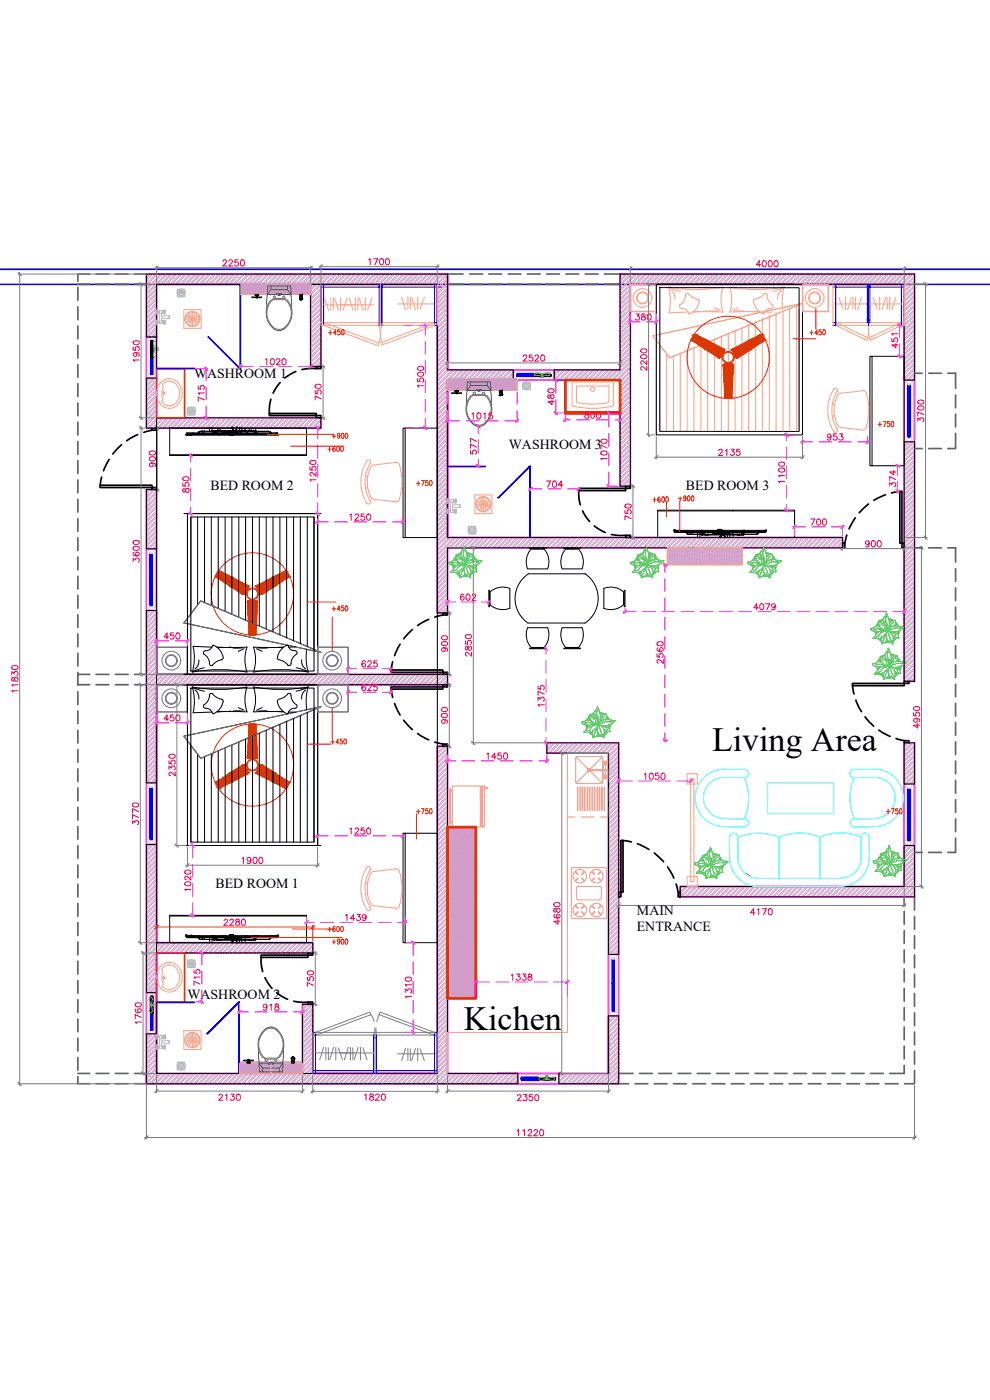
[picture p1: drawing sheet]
<svg xmlns="http://www.w3.org/2000/svg" width="297mm" height="420mm" viewBox="0 0 297 420" stroke-linecap="round" stroke-linejoin="round" font-family="sans-serif">
<defs><g id="words">
<g font-size="10.2">
<text x="213.6" y="225.3">Living Area</text>
<text x="139.1" y="309.2">Kichen</text>
</g>
<g font-size="5.3" fill="#ff003f">
<text x="195.4" y="112.5" transform="rotate(-90 195.4 112.5)">2200</text>
<text x="258.9" y="165.5">900</text>
<text x="200.4" y="200.4" transform="rotate(-90 200.4 200.4)">2560</text>
<text x="277.3" y="219.8" transform="rotate(-90 277.3 219.8)">4950</text>
<text x="66.3" y="279">2280</text>
<text x="102.7" y="277.6">1439</text>
<text x="61.4" y="297" transform="rotate(-90 61.4 297)">715</text>
<text x="154.2" y="342.2">11220</text>
</g>
<g font-size="4.9" fill="#ff003f">
<text x="66" y="81.1">2250</text>
<text x="109.7" y="80.8">1700</text>
<text x="226.1" y="81.1">4000</text>
<text x="189.8" y="97.4">380</text>
<text x="270.6" y="105.5" transform="rotate(-90 270.6 105.5)">451</text>
<text x="43" y="109.7" transform="rotate(-90 43 109.7)">1950</text>
<text x="78.7" y="110.8">1020</text>
<text x="155.9" y="109.7">2520</text>
<text x="128.4" y="117.5" transform="rotate(-90 128.4 117.5)">1500</text>
<text x="62.4" y="121.7" transform="rotate(-90 62.4 121.7)">715</text>
<text x="97.7" y="121.4" transform="rotate(-90 97.7 121.4)">750</text>
<text x="167.6" y="122.8" transform="rotate(-90 167.6 122.8)">480</text>
<text x="278.3" y="127.7" transform="rotate(-90 278.3 127.7)">3700</text>
<text x="144.3" y="137.6" transform="rotate(-90 144.3 137.6)">577</text>
<text x="214.8" y="137.9">2135</text>
<text x="247.3" y="133.4">953</text>
<text x="48" y="141.5" transform="rotate(-90 48 141.5)">900</text>
<text x="183.4" y="139.3" transform="rotate(-90 183.4 139.3)">1070</text>
<text x="57.9" y="148.9" transform="rotate(-90 57.9 148.9)">850</text>
<text x="96" y="145.7" transform="rotate(-90 96 145.7)">1250</text>
<text x="163" y="147.5">704</text>
<text x="236.7" y="146.1" transform="rotate(-90 236.7 146.1)">1100</text>
<text x="269.9" y="147.1" transform="rotate(-90 269.9 147.1)">374</text>
<text x="104.1" y="157.3">1250</text>
<text x="190.5" y="157.3" transform="rotate(-90 190.5 157.3)">750</text>
<text x="242.4" y="158.8">700</text>
<text x="43" y="170" transform="rotate(-90 43 170)">3600</text>
<text x="137.2" y="181.3">602</text>
<text x="225.4" y="184.1">4079</text>
<text x="48.3" y="193">450</text>
<text x="135.5" y="196.8" transform="rotate(-90 135.5 196.8)">900</text>
<text x="107.6" y="201.4">625</text>
<text x="142.5" y="198.3" transform="rotate(-90 142.5 198.3)">2850</text>
<text x="6.7" y="208.8" transform="rotate(-90 6.7 208.8)">11830</text>
<text x="107.6" y="208.5">625</text>
<text x="164.4" y="213.1" transform="rotate(-90 164.4 213.1)">1375</text>
<text x="48.3" y="217.7">450</text>
<text x="135.5" y="218.4" transform="rotate(-90 135.5 218.4)">900</text>
<text x="145" y="229">1450</text>
<text x="53.6" y="234.2" transform="rotate(-90 53.6 234.2)">2350</text>
<text x="192.3" y="234.9">1050</text>
<text x="42.7" y="248.7" transform="rotate(-90 42.7 248.7)">3770</text>
<text x="104.1" y="251.5">1250</text>
<text x="71.6" y="260.4">1900</text>
<text x="169.3" y="278.7" transform="rotate(-90 169.3 278.7)">4680</text>
<text x="95.2" y="297.4" transform="rotate(-90 95.2 297.4)">750</text>
<text x="152.4" y="295.3">1338</text>
<text x="78" y="304.4">918</text>
<text x="124.5" y="300.6" transform="rotate(-90 124.5 300.6)">1310</text>
<text x="43.7" y="308.3" transform="rotate(-90 43.7 308.3)">1760</text>
</g>
<g font-size="4.9" fill="#f0f">
<text x="140.8" y="127">1015</text>
<text x="174.6" y="126.6">800</text>
</g>
<g font-size="4.9" fill="#f00">
<text x="202.5" y="151.7">+900</text>
<text x="264.9" y="245.5">+750</text>
</g>
<text font-size="4.9" fill="#808080" x="58.6" y="268.5" transform="rotate(-90 58.6 268.5)">1020</text>
<g font-size="4.4" fill="#f00">
<text x="97.7" y="101.6">+450</text>
<text x="242" y="101.6">+450</text>
<text x="262.5" y="129.1">+750</text>
<text x="97.4" y="136.5">+600</text>
<text x="98.8" y="132.6">+900</text>
<text x="98.8" y="184.5">+450</text>
<text x="98.4" y="224.4">+450</text>
<text x="97.4" y="280.8">+600</text>
</g>
<g font-size="4.2">
<text x="58.2" y="113.5">WASHROOM 1</text>
<text x="152.7" y="134.9">WASHROOM 3</text>
<text x="63.1" y="147">BED ROOM 2</text>
<text x="205.8" y="147">BED ROOM 3</text>
<text x="64.7" y="266.5">BED ROOM 1</text>
<text x="191.1" y="274.6">MAIN</text>
<text x="191.1" y="279.3">ENTRANCE</text>
<text x="56.2" y="299.7">WASHROOM 2</text>
</g>
</g></defs>
<!-- layer: Wall -->
<path d="M.1 80.8h296.9M.1 85.3h296.9" fill="none" stroke="#00f" stroke-width=".51"/>
<g fill="none" stroke="#f0f" stroke-width=".51">
<path d="M271.3 85.3v119.2h3.1v-122.2h-88.4v28.7h-51.7v-28.7h-90.4v46.2h52.4v-3.1h-49.3v-40.1h46.2v24.7h3.1v-24.7h34.9v98.6h3.1v-19.5h118.5v-3.1h-118.5v-47.2M271.3 85.3h-82.2v60.6h-3.1v-31.8h-51.7v47.2v-47.2M271.3 85.3v28.8h3.1M43.9 101.1h3.1M43.9 113.5h3.1M154 111v3.1h-19.7M166.3 111v3.1M271.3 132.6h3.1M43.9 164.7h3.1M43.9 183.2h3.1v19.2M47 202.4h87.3v3.1h-87.3M47 205.5v77.4h46.8v3.1h-46.8"/>
<path d="M47 205.5v29.5h-3.1M47 202.4v-55.5h-3.1v178.3M47 205.5v77.4M271.3 222.9v12.4h3.1M271.3 222.9v43.2M43.9 253.4h3.1M271.3 253.7h3.1M204.1 266.1h67.2v-43.2h3.1v46.3h-70.3zM47 286v11.9h-3.1M47 286v16.2M182.6 286.4h3M43.9 310.3h3.1"/>
<path d="M182.6 304.9h3M43.9 322.2v3h111.4v-3h-21v-98.2h-3.1v98.2h-37.4v-20.8h-3.1v20.8h-43.7v-36.2v36.2M149.2 322.2h18.5v3h-18.5M164.6 325.2h21v-102.3h-21.5v3.1h18.5v96.2h-14.9v3"/>
</g>
<g fill="none" stroke="#636466" stroke-width=".51">
<path d="M23.4 85.3h3.5M23.4 86.3v3.8M23.4 92.1v3.8M23.4 97.8v3.9M26.9 82.3h-3.5v2.1M28.8 82.3h3.9M28.8 85.3h3.9M34.6 82.3h3.9M34.6 85.3h3.9M40.4 82.3h3.5M40.4 85.3h3.5M134.3 82.3h4.7"/>
<path d="M134.3 85.3h4.7M140.9 82.3h3.9M140.9 85.3h3.9M146.7 82.3h3.8M146.7 85.3h3.8M152.5 82.3h3.8M152.5 85.3h3.8M158.2 82.3h3.9M158.2 85.3h3.9M164 82.3h3.9M164 85.3h3.9M169.8 82.3h3.8"/>
<path d="M169.8 85.3h3.8M175.6 82.3h3.8M175.6 85.3h3.8M181.3 82.3h4.7M181.3 85.3h4.7M23.4 103.6v3.8M23.4 109.4v3.8M23.4 115.1v3.9M274.4 112h2.3M278.6 112h3.9M284.4 112h2.3v4.6M286.7 118.5v3.9"/>
<path d="M23.4 120.9v3.9M23.4 126.7v3.9M23.4 132.5v3.9M23.4 138.3v3.8M274.4 134.6h2.3M278.6 134.6h3.9M286.7 130v4.6h-2.3M286.7 124.3v3.8M23.4 144.1v3.8M23.4 149.8v3.9M23.4 155.6v3.9M23.4 161.4v3.8"/>
<path d="M23.4 167.2v3.8M23.4 172.9v3.9M23.4 178.7v3.8M274.4 164.4h2.3M278.6 164.4h3.9M284.4 164.4h2.3v4.3M286.7 170.6v3.9M286.7 176.4v3.9M23.4 184.5v3.8M23.4 190.2v3.9M23.4 196v3.9M286.7 182.2v3.9"/>
<path d="M286.7 188v3.8M286.7 193.8v3.8M286.7 199.5v3.9M23.4 201.8v3.9M23.4 207.6v3.9M23.4 213.4v3.8M23.4 219.2v3.8M23.4 205.5h3.5M23.4 202.4h3.5M28.8 205.5h3.9M28.8 202.4h3.9M34.6 205.5h3.9"/>
<path d="M34.6 202.4h3.9M40.4 205.5h3.5M40.4 202.4h3.5M286.7 205.3v3.8M286.7 211.1v3.8M286.7 216.8v3.9M23.4 224.9v3.9M23.4 230.7v3.9M23.4 236.5v3.8M286.7 222.6v3.9M286.7 228.4v3.8M286.7 234.2v3.8"/>
<path d="M286.7 239.9v3.9M23.4 242.3v3.8M23.4 248v3.9M23.4 253.8v3.8M23.4 259.6v3.8M274.4 255.8h2.3M278.6 255.8h3.9M286.7 251.5v4.3h-2.3M286.7 245.7v3.9M23.4 265.3v3.9M23.4 271.1v3.9M23.4 276.9v3.9"/>
<path d="M271.3 269.2v2.4M271.3 273.5v3.9M271.3 279.3v3.8M274.4 269.2v3.9M274.4 275v3.9M23.4 282.7v3.9M23.4 288.5v3.8M23.4 294.3v3.8M271.3 285.1v3.8M271.3 290.8v3.9M271.3 296.6v3.9M274.4 280.8v3.9"/>
<path d="M274.4 286.6v3.8M274.4 292.4v3.8M274.4 298.2v3.8M23.4 300v3.9M23.4 305.8v3.9M23.4 311.6v3.8M23.4 317.4v3.8M271.3 319.7v2.5h-4.3M271.3 302.4v3.8M271.3 308.2v3.8M271.3 313.9v3.9M274.4 304v3.8"/>
<path d="M274.4 309.7v3.9M274.4 315.5v3.9M23.4 323.1v2.1h3.5M23.4 322.2h3.5M28.8 325.2h3.9M28.8 322.2h3.9M34.6 325.2h3.9M34.6 322.2h3.9M40.4 325.2h3.5M40.4 322.2h3.5M185.6 325.2h3M185.6 322.2h4.3"/>
<path d="M190.5 325.2h3.9M191.9 322.2h3.8M196.3 325.2h3.8M197.6 322.2h3.9M202.1 325.2h3.8M203.4 322.2h3.9M207.8 325.2h3.9M209.2 322.2h3.8M213.6 325.2h3.9M215 322.2h3.8M219.4 325.2h3.9M220.8 322.2h3.8"/>
<path d="M225.2 325.2h3.9M226.6 322.2h3.8M231 325.2h3.8M232.3 322.2h3.9M236.8 325.2h3.8M238.1 322.2h3.9M242.5 325.2h3.9M243.9 322.2h3.8M248.3 325.2h3.9M249.6 322.2h3.9M254.1 325.2h3.8M255.4 322.2h3.9"/>
<path d="M259.9 325.2h3.8M261.2 322.2h3.8M265.6 325.2h3.9M274.4 321.3v3.9h-3"/>
</g>
<g fill="none" stroke="#000" stroke-width=".51">
<path d="M45.4 102.2l-.2 .1M45.6 102.2l-.4 .3M45.8 102.2l-.6 .5M45.9 102.6l-.7 .6M45.9 103.5l-.7 .6M45.9 104.3l-.7 .6M45.9 105.2l-.7 .6M45.9 106.1l-.7 .6M45.9 102.8l-.7 .6M45.9 103.6l-.7 .7M45.9 104.5l-.7 .6M45.9 105.4l-.7 .6"/>
<path d="M45.9 106.3l-.7 .6M45.9 103l-.7 .6M45.9 103.8l-.7 .6M45.9 104.7l-.7 .6M45.9 105.6l-.7 .6M45.9 106.4l-.7 .7M45.9 106.9l-.4 .4M45.9 107.1l-.2 .2M81.3 119.8l-.4 1.5-.1 2.8M84.1 114.8l-2.2 3.2M88.8 111.5l-3.3 2M94.9 110h1.4v.6h-1.4z"/>
<path d="M94.9 110.6l-4.3 .3M160.2 112.6l.3 .3M160.2 112.8l.1 .1M160.4 112.4l.6 .5M160.6 112.4l.6 .5M160.8 112.4l.6 .5M161.3 112.4l.6 .5M161.5 112.4l.6 .5M161.7 112.4l.6 .5M162.2 112.4l.6 .5M162.3 112.4l.7 .5M162.5 112.4l.6 .5"/>
<path d="M163.1 112.4l.5 .5M163.2 112.4l.6 .5M163.4 112.4l.6 .5M163.9 112.4l.6 .5M164.1 112.4l.6 .5M164.3 112.4l.6 .5M164.8 112.4l.5 .5M165 112.4l.3 .3M165.1 112.4l.2 .1M32.8 137.9l-1.7 3.4M36.5 133.5l-2.6 2.8M41.3 130.4l-3.3 1.9"/>
<path d="M45.6 128.5h1.4v.6h-1.4zM45.6 129.1l-2.4 .7M80.8 124.1h14.1v.6h-14.1zM94.9 124.7h1.4v.7h-1.4zM30 145.6h15.6v.7h-15.6zM30.5 143.2l-.5 2.4M45.6 146.3h1.4v.6h-1.4zM173.6 146.6h14.1v.6h-14.1zM173.6 147.2l.2 2.8 .3 1.5M174.8 153.3l1 1.8 1.1 1.4M178.3 157.8l3.3 2M187.7 145.9h1.4v.7h-1.4z"/>
<path d="M256.6 155.4l-1.9 3.4M260.6 151.3l-2.8 2.6M265.7 148.5l-3.5 1.7M270 147.4h.6v15.6h-.6zM183.4 160.4l2.9 .3h1.4M187.7 160.7h1.4v.6h-1.4zM252.8 163h.7v1.4h-.7zM254.1 160.6l-.6 2.4M270.6 163h.7v1.4h-.7zM117.8 198.6l-.5 2.5M120 193.3l-1.6 3.5M123.8 188.9l-2.7 2.8"/>
<path d="M128.6 185.9l-3.3 1.8M132.9 183.9h1.4v.7h-1.4zM132.9 184.6l-2.4 .6M117.3 206.2h15.6v.6h-15.6zM117.3 206.8l.5 2.5M117.3 201.1h15.6v.7h-15.6zM118.4 211.1l1.6 3.5M121.1 216.2l2.7 2.7M132.9 205.5h1.4v.7h-1.4zM132.9 201.8h1.4v.6h-1.4zM255.8 205.1h15.5v.7h-15.5zM255.8 205.8l.4 2.4"/>
<path d="M256.8 210.1l1.7 3.5M259.5 215.1l2.7 2.8M263.7 219.1l3.4 1.9M271.3 204.5h1.4v.6h-1.4zM125.3 220.1l3.3 1.9M130.5 222.7l2.4 .6M132.9 223.3h1.4v.7h-1.4zM268.8 221.7l2.5 .6M271.3 222.3h1.4v.6h-1.4zM186.3 252.2h.6v15.6h-.6zM186.9 252.2l2.5 .5M191.2 253.2l3.5 1.7"/>
<path d="M196.3 256l2.8 2.7M185.6 267.8h.7v1.4h-.7zM200.3 260.2l1.9 3.3M202.8 265.3l.7 2.5M203.5 267.8h.6v1.4h-.6zM45.6 299l-.4 .3M45.8 299l-.6 .5M45.9 299.3l-.7 .7M45.9 299.6l-.7 .5M45.9 299.7l-.7 .7M78.3 286.6h14.1v.7h-14.1zM78.3 287.3v1.4l.5 2.9"/>
<path d="M79.5 293.4l2.1 3.2M83 297.9l1.4 1.1 1.9 .9M92.4 286h1.4v.6h-1.4zM45.9 300.2l-.7 .6M45.9 301.1l-.7 .6M45.9 302l-.7 .6M45.9 302.9l-.7 .5M45.9 300.4l-.7 .6M45.9 301.3l-.7 .6M45.9 302.1l-.7 .7M45.9 303l-.7 .7M45.9 300.6l-.7 .6"/>
<path d="M45.9 301.5l-.7 .6M45.9 302.3l-.7 .6M45.9 303.2l-.7 .6M45.9 303.7l-.4 .4M45.9 303.9l-.2 .2M88.1 300.5l2.9 .3 1.4-.1M92.4 300.7h1.4v.7h-1.4zM161.5 323.7l.4 .4M161.5 323.9l.2 .2M161.7 323.5l.7 .6M162 323.5l.5 .6M162.1 323.5l.7 .6"/>
<path d="M162.6 323.5l.6 .6M162.8 323.5l.6 .6M163 323.5l.6 .6M163.5 323.5l.6 .6M163.7 323.5l.6 .6M163.9 323.5l.6 .6M164.4 323.5l.6 .6M164.5 323.5l.7 .6M164.7 323.5l.6 .6M165.3 323.5l.5 .6M165.4 323.5l.7 .6M165.6 323.5l.6 .6"/>
<path d="M166.1 323.5l.6 .5M166.3 323.5l.4 .4M166.5 323.5l.2 .1"/>
</g>
<!-- layer: WINDOW -->
<g fill="none" stroke="#dcdcdc" stroke-width=".3">
<path d="M44.7 112.4h1.6v1.1h-1.6zM44.7 101.1h1.6v1.1h-1.6zM44.7 102.2v10.2M46.3 102.2v10.2M154 111.8h1v1.6h-1zM155 111.8h10.3M155 113.4h10.3M165.3 111.8h1v1.6h-1zM272.1 114.1h1.5v1h-1.5zM272.1 115.1v16.4M272.4 115.1h.7v.4h-.7zM273.6 115.1v16.4"/>
<path d="M272.1 131.5h1.5v1.1h-1.5zM272.4 131.1h.7v.4h-.7zM44.6 164.7h1.6v1h-1.6zM44.6 165.7v16.5M45.1 165.7h.6v.5h-.6zM46.2 165.7v16.5M44.6 182.2h1.6v1h-1.6zM45.1 181.8h.6v.4h-.6zM44.6 235h1.6v1h-1.6zM44.6 236v16.4M45.1 236h.6v.4h-.6zM46.2 236v16.4"/>
<path d="M272.1 235.3h1.5v1h-1.5zM272.1 236.3v16.4M272.4 236.3h.7v.4h-.7zM273.6 236.3v16.4M44.6 252.4h1.6v1h-1.6zM45.1 252h.6v.4h-.6zM272.1 252.7h1.5v1h-1.5zM272.4 252.3h.7v.4h-.7zM44.7 297.9h1.6v1.1h-1.6zM44.7 299v10.2M46.3 299v10.2M183.3 286.4h1.6v1h-1.6z"/>
<path d="M183.3 287.4v16.5M183.7 287.4h.6v.5h-.6zM184.9 287.4v16.5M44.7 309.2h1.6v1.1h-1.6zM183.3 303.9h1.6v1h-1.6zM183.7 303.4h.6v.5h-.6zM155.3 323h1.1v1.5h-1.1zM156.4 323h10.3M156.4 324.5h10.3M166.7 323h1v1.5h-1z"/>
</g>
<g fill="none" stroke="#00f" stroke-width=".3">
<path d="M45.2 112.4h.1M45.2 107.4h.1M45.2 107.6h.1M45.2 107.8h.1M45.2 108h.1M45.2 108.1h.1M45.2 108.3h.1M45.2 108.5h.1M45.2 108.7h.1M45.2 108.8h.1M45.2 109h.1M45.2 109.2h.1"/>
<path d="M45.2 109.3h.1M45.2 109.5h.1M45.2 109.7h.1M45.2 109.9h.1M45.2 110.2h.1M45.2 110.4h.1M45.2 110.6h.1M45.2 110.7h.1M45.2 110.9h.1M45.2 111.1h.1M45.2 111.3h.1M45.2 111.4h.1"/>
<path d="M45.2 111.6h.1M45.2 111.8h.1M45.2 112h.1M45.2 112.1h.1M45.2 112.3h.1M45.2 107.3h.7v5.1h-.7zM45.2 110v.1M45.2 110h.1M45.2 107.7l.1 .1M45.2 108.2l.1 .1M45.2 108.4l.1 .1M45.2 108.6l.1 .1"/>
<path d="M45.2 109.1l.1 .1M45.2 109.6l.1 .1M45.2 109.8l.1 .1M45.2 111l.1 .1M45.2 111.2l.1 .1M45.2 111.9l.1 .1M45.3 108.1h.1M45.3 108.2h.1M45.3 108.4h.1M45.3 109.6h.1M45.3 109.8h.1M45.3 111h.1"/>
<path d="M45.3 111.2h.1M45.3 111.4h.1M45.3 107.4h-.1M45.3 107.5v.1M45.3 107.7h.1M45.3 107.9h-.1M45.3 108.6h.1M45.3 108.8h.1M45.3 108.9l-.1 .1M45.3 109.1h.1M45.3 109.3h.1M45.3 109.4v.1"/>
<path d="M45.3 110.2h.1M45.3 110.3v.1M45.3 110.5h-.1M45.3 110.7h-.1M45.3 110.8v.1M45.3 111.5l-.1 .1M45.3 111.7v.1M45.3 111.9h.1M45.3 112.1h.1M45.3 112.2l-.1 .1M45.3 112.4h.1M45.4 108.1h.1"/>
<path d="M45.4 108.3h.1M45.4 108.5h.1M45.4 109.5h.1M45.4 109.7h.1M45.4 109.9h.1M45.4 111.1h.1M45.4 111.3h.1M45.4 111.4h.1M45.4 107.4h.1M45.4 107.6h.1M45.4 107.8h.1M45.4 107.9v.1"/>
<path d="M45.4 108.7h.1M45.4 108.8h.1M45.4 109h.1M45.4 109.1v.1M45.4 109.3h.1M45.4 110v.1M45.4 110.2h.1M45.4 110.4h.1M45.4 110.5v.1M45.4 110.7h.1M45.4 110.9h.1M45.4 111.6h.1"/>
<path d="M45.4 111.8h.1M45.4 112h.1M45.4 112.1h.1M45.4 112.3h.1M45.4 112.4h.1M45.4 107.9h.1M45.4 108.9h.1M45.4 110h.1M45.4 110.5h.1M45.4 111.5h.1M45.4 112.2h.1M45.4 108.2l.1 .1"/>
<path d="M45.4 108.4l.1 .1M45.4 109.1l.1 .1M45.4 109.4l.1 .1M45.4 109.6l.1 .1M45.4 109.8l.1 .1M45.4 111l.1 .1M45.4 111.2l.1 .1M45.4 111.7l.1 .1M45.5 108.1h.1M45.5 108.2h.1M45.5 108.4h.1M45.5 109.6h.1"/>
<path d="M45.5 109.8h.1M45.5 111h.1M45.5 111.2h.1M45.5 111.4h.1M45.5 107.5v.1M45.5 107.7h.1M45.5 108.6h.1M45.5 108.8h.1M45.5 109.1h.1M45.5 109.3h.1M45.5 109.4v.1M45.5 110.2h.1"/>
<path d="M45.5 110.3v.1M45.5 110.8v.1M45.5 111.7v.1M45.5 111.9h.1M45.5 112.1h.1M45.5 112.4h.1M45.6 108.1h.1M45.6 108.3h.1M45.6 108.5h.1M45.6 109.5h.1M45.6 109.7h.1M45.6 109.9h.1"/>
<path d="M45.6 111.1h.1M45.6 111.3h.1M45.6 111.4h.1M45.6 112.4h.1M45.6 108.2v.1M45.6 108.4v.1M45.6 109.4v.1M45.6 109.8v.1M45.6 111v.1M45.6 108.2h.1M45.6 108.4h.1M45.6 109.8h.1"/>
<path d="M45.6 111h.1M45.6 107.4h.1M45.6 107.5v.1M45.6 107.7v.1M45.6 107.9v.1M45.6 108.6v.1M45.6 108.8h.1M45.6 108.9v.1M45.6 109.1v.1M45.6 109.3h.1M45.6 110v.1M45.6 110.2h.1"/>
<path d="M45.6 110.3v.1M45.6 110.5v.1M45.6 110.7h.1M45.6 110.8v.1M45.6 111.5v.1M45.6 111.7v.1M45.6 111.9v.1M45.6 112.1h.1M45.6 112.2v.1M45.7 107.4h.1M45.7 107.7l.1 .1M45.7 107.9l.1 .1"/>
<path d="M45.7 108.1h.1M45.7 108.8h.1M45.7 108.9l.1 .1M45.7 109.1l.1 .2M45.7 109.1l.1 .1M45.7 109.3h.1M45.7 109.4l.1 .1M45.7 109.6l.1 .1M45.7 110l.1 .1M45.7 110.2h.1M45.7 110.3l.1 .1M45.7 110.5l.1 .1"/>
<path d="M45.7 110.7h.1M45.7 111.2l.1 .1M45.7 111.4h.1M45.7 111.5l.1 .1M45.7 111.7l.1 .1M45.7 112.4h.1M45.7 108.3h.1M45.7 108.5h.1M45.7 109.5h.1M45.7 109.9h.1M45.7 110.2l.1 .2M45.7 111.1h.1"/>
<path d="M45.7 111.6h.1M45.8 107.6h.1M45.8 108.7h.1M45.8 108.2v.1M45.8 108.4v.1M45.8 109.8v.1M45.8 110.9h.1M45.8 111v.1M45.8 111.9v.1M45.8 112.1l-.1 .1M155 112.4h5.2v.5h-5.2zM155 112.9h.1"/>
<path d="M155 112.4h.1M155.1 112.6l-.1 .1M155.1 112.5l-.1 .1M155.2 112.9h.1M155.2 112.4h.1M155.2 112.6v.1M155.2 112.5v.1M155.3 112.9h.1M155.3 112.4h.1M155.3 112.7h.1M155.3 112.6h.1M155.3 112.5h.1"/>
<path d="M155.3 112.6v.1M155.4 112.9h.1M155.4 112.9h-.1M155.4 112.4h-.1M155.4 112.4h.1M155.5 112.9h.1M155.5 112.4h.1M155.5 112.5h.1M155.5 112.6v.1M155.6 112.9h.1M155.6 112.9h-.1M155.6 112.6l-.1 .1"/>
<path d="M155.6 112.5l-.1 .1M155.6 112.4h-.1M155.7 112.4h.1M155.8 112.9h-.1M155.8 112.6l-.1 .1M155.8 112.5l-.1 .1M155.8 112.4l-.2 .2M155.9 112.4h.1M155.9 112.9h.1M155.9 112.6v.1M155.9 112.5v.1M156 112.4h.1"/>
<path d="M156 112.7h.1M156.1 112.4h-.1M156.1 112.9h-.1M156.1 112.5l-.1 .1M156.1 112.4h.1M156.2 112.4h.1M156.2 112.5v.1M156.3 112.9h-.1M156.3 112.6l-.1 .1M156.3 112.4h-.1M156.4 112.4h.1M156.4 112.6l-.2 .1"/>
<path d="M156.4 112.9h.1M156.4 112.6v.1M156.6 112.9h.1M156.6 112.4h.1M156.6 112.7h.1M156.6 112.6h.1M156.6 112.5h.1M156.6 112.6v.1M156.7 112.9h.1M156.7 112.4h.1M156.8 112.6l-.1 .1M156.8 112.5l-.1 .1"/>
<path d="M156.9 112.9h.1M156.9 112.4h.1M157 112.6l-.1 .1M157 112.5l-.1 .1M157.1 112.4h.1M157.1 112.7h.1M157.2 112.9h-.1M157.2 112.5l-.1 .1M157.2 112.4h-.1M157.3 112.4h.1M157.3 112.5h.1M157.3 112.9h.1"/>
<path d="M157.3 112.6v.1M157.3 112.5v.1M157.4 112.4h.1M157.5 112.9h-.1M157.5 112.6l-.1 .1M157.5 112.5l-.1 .1M157.5 112.4h-.1M157.6 112.4h.1M157.6 112.7h.1M157.6 112.4l-.3 .3M157.7 112.9h-.1M157.7 112.5l-.1 .1"/>
<path d="M157.8 112.4h.1M157.8 112.6h.1M157.8 112.9h.1M157.8 112.6v.1M157.9 112.4h.1M158 112.6l-.1 .1M158 112.9h-.1M158 112.5l-.1 .1M158.1 112.9h.1M158.1 112.4h.1M158.1 112.7h.1M158.1 112.6h.1"/>
<path d="M158.1 112.5h.1M158.1 112.6v.1M158.2 112.9h.1M158.2 112.9h-.1M158.2 112.4h-.1M158.2 112.4h.1M158.3 112.9h.1M158.3 112.4h.1M158.4 112.6l-.1 .1M158.4 112.5l-.1 .1M158.5 112.9h.1M158.5 112.4h.1"/>
<path d="M158.5 112.5h.1M158.5 112.6v.1M158.6 112.9h-.1M158.6 112.6l-.1 .1M158.6 112.4h-.1M158.7 112.4h.1M158.7 112.7h.1M158.7 112.4l-.1 .1M158.7 112.9h.1M158.7 112.5v.1M158.8 112.4h.1M158.8 112.6h.1"/>
<path d="M158.9 112.9h-.1M158.9 112.6l-.1 .1M158.9 112.4h-.1M159 112.4h.1M159 112.6v.1M159.1 112.9h-.1M159.1 112.6l-.1 .1M159.1 112.5l-.1 .1M159.1 112.4h-.1M159.2 112.4h.1M159.2 112.5h.1M159.2 112.9h.1"/>
<path d="M159.2 112.5v.1M159.3 112.4h.1M159.4 112.9h-.1M159.4 112.6l-.1 .1M159.4 112.5l-.1 .1M159.4 112.4h-.1M159.5 112.7h.1M159.5 112.5l-.3 .1M159.6 112.9h.1M159.6 112.9h-.1M159.6 112.5l-.1 .1M159.6 112.4h-.1"/>
<path d="M159.6 112.4h.1M159.6 112.5v.1M159.7 112.9h.1M159.7 112.4h.1M159.7 112.7h.1M159.7 112.6h.1M159.7 112.5h.1M159.7 112.6v.1M159.8 112.9h.1M159.8 112.9h-.1M159.8 112.4h-.1M159.8 112.4h.1"/>
<path d="M159.9 112.9h.1M159.9 112.4h.1M159.9 112.7h.1M159.9 112.6h.1M159.9 112.5h.1M159.9 112.6v.1M160 112.4h.1M160.1 112.6l-.1 .1M160.1 112.9h-.1M160.1 112.5l-.1 .1M160.1 112.4h.1M272.4 115.7h.1"/>
<path d="M272.4 115.9h.1M272.4 116h.1M272.4 116.2h.1M272.4 116.4h.1M272.4 116.5h.1M272.4 116.8h.1M272.4 116.9h.1M272.4 117.1h.1M272.4 117.3h.1M272.4 117.4h.1M272.4 117.6h.1M272.4 117.8h.1"/>
<path d="M272.4 117.9h.1M272.4 118.1h.1M272.4 118.3h.1M272.4 118.5h.1M272.4 118.7h.1M272.4 118.8h.1M272.4 119h.1M272.4 119.2h.1M272.4 119.3h.1M272.4 119.5h.1M272.4 119.9h.1M272.4 115.5h.7v15.6h-.7z"/>
<path d="M272.4 115.8l.1 .1M272.4 116.3l.1 .1M272.4 116.7l.1 .1M272.4 117.7l.1 .1M272.4 118.4l.1 .1M272.4 118.6l.1 .1M272.4 119.1l.1 .1M272.4 119.7h.1M272.5 116.3h.1M272.5 116.5h.1M272.5 117.7h.1M272.5 117.9h.1"/>
<path d="M272.5 118.1h.1M272.5 119.3h.1M272.5 119.5h.1M272.5 115.6l-.1 .1M272.5 116.1l-.1 .1M272.5 117.2h-.1M272.5 118.2l-.1 .1M272.5 118.7l-.1 .1M272.5 118.9l-.1 .1M272.5 119.8h-.1M272.5 115.8h.1M272.5 116h.1"/>
<path d="M272.5 116.7h.1M272.5 116.8v.1M272.5 117v.1M272.5 117.3v.1M272.5 117.5v.1M272.5 118.4h.1M272.5 118.6h.1M272.5 119.1h.1M272.5 119.6v.1M272.5 120h.1M272.6 115.6l.1 .1M272.6 115.8l.1 .1"/>
<path d="M272.6 115.7l.4 .4M272.6 116.1l.1 .1M272.6 116.3l.1 .1M272.6 116.5h.1M272.6 116.7l.1 .1M272.6 116.8l.1 .1M272.6 117.2l.1 .1M272.6 117.3v.1M272.6 117.5l.1 .1M272.6 117.7l.1 .1M272.6 117.9h.1M272.6 118.1h.1"/>
<path d="M272.6 118.2h.1M272.6 118.4l.1 .1M272.6 118.6l.1 .1M272.6 118.7h.1M272.6 119l.1 .1M272.6 118.9l.1 .1M272.6 119.1v.1M272.6 119.3h.1M272.6 119.5h.1M272.6 119.6l.1 .1M272.6 119.8h.1M272.6 120l.1 .1"/>
<path d="M272.6 116.2h.1M272.7 116.5h.1M272.7 116.8v.1M272.7 118.1h.1M272.7 119.3h.1M272.7 116v.2M272.7 117.1l.3 .5M272.8 115.6l.1 .1M272.8 115.8l.1 .1M272.8 116h.1M272.8 116.1l.1 .1M272.8 116.3l.1 .1"/>
<path d="M272.8 116.7l.1 .1M272.8 116.7v.1M272.8 116.8l.1 .1M272.8 117.2l.1 .1M272.8 117.3l.1 .1M272.8 117.5l.1 .1M272.8 116.2h.1M272.8 116.5h.1M272.9 116.5h.1M272.9 117.1h.1M273 115.6v.1M273 116h.1"/>
<path d="M273 116.3v.1M273 116.7v.1M273 117v.1M273 117.2v.1M273 117.3v.1M273 117.5v.1M273 116.2h.1M273 116.5h.1M273 115.8v.1M273 116.9h.1M273.1 115.1v.4M272.1 122.8h.7"/>
<path d="M272.4 120.1h.1M272.4 120.2h.1M272.4 120.4h.1M272.4 120.6h.1M272.4 120.7h.1M272.4 120.9h.1M272.4 121.1h.1M272.4 121.3h.1M272.4 121.5h.1M272.4 121.6h.1M272.4 121.8h.1M272.4 122h.1"/>
<path d="M272.4 122.1h.1M272.4 122.3h.1M272.4 122.5h.1M272.4 122.9h.1M272.4 123h.1M272.4 123.2h.1M272.4 123.4h.1M272.4 123.5h.1M272.4 123.7h.1M272.4 123.9h.1M272.4 124h.1M272.4 124.2h.1"/>
<path d="M272.4 124.4h.1M272.4 124.6h.1M272.4 124.8h.1M272.4 124.9h.1M272.4 125.1h.1M272.4 125.3h.1M272.4 125.4h.1M272.4 125.8h.1M272.4 126h.1M272.4 126.2h.1M272.4 126.3h.1M272.4 126.5h.1"/>
<path d="M272.4 126.7h.1M272.4 126.8h.1M272.4 127h.1M272.4 127.2h.1M272.4 127.4h.1M272.4 127.6h.1M272.4 127.7h.1M272.4 127.9h.1M272.4 128.1h.1M272.4 128.2h.1M272.4 128.4h.1M272.4 128.8h.1"/>
<path d="M272.4 128.9h.1M272.4 129.1h.1M272.4 129.3h.1M272.4 129.5h.1M272.4 129.6h.1M272.4 129.8h.1M272.4 130h.1M272.4 130.2h.1M272.4 130.3h.1M272.4 130.5h.1M272.4 130.7h.1M272.4 130.9h.1"/>
<path d="M272.4 131h.1M272.4 120l.1 .1M272.4 121l.1 .1M272.4 121.2l.1 .1M272.4 121.9l.1 .1M272.4 122.4l.1 .1M272.4 122.6l.1 .1M272.4 122.8l.1 .1M272.4 123.3l.1 .1M272.4 123.8l.1 .1M272.4 124.5l.1 .1M272.4 125.2l.1 .1"/>
<path d="M272.4 125.6h.1M272.4 125.9l.1 .1M272.4 126.1l.1 .1M272.4 126.6l.1 .1M272.4 127.1l.1 .1M272.4 127.8l.1 .1M272.4 128.5l.1 .1M272.4 128.7l.1 .1M272.4 129.2l.1 .1M272.4 129.4l.1 .1M272.4 129.9l.1 .1M272.4 130.1h.1"/>
<path d="M272.4 122.6v.1M272.4 128.6h.1M272.5 120.7h.1M272.5 120.9h.1M272.5 121h.1M272.5 122.3h.1M272.5 122.4h.1M272.5 122.6h.1M272.5 123.7h.1M272.5 123.8h.1M272.5 124h.1M272.5 125.2h.1"/>
<path d="M272.5 125.4h.1M272.5 125.6h.1M272.5 126.6h.1M272.5 126.8h.1M272.5 127h.1M272.5 128.2h.1M272.5 128.4h.1M272.5 128.5h.1M272.5 129.8h.1M272.5 129.9h.1M272.5 131.1h.1M272.5 120.3l-.1 .1"/>
<path d="M272.5 120.5h-.1M272.5 121.4h-.1M272.5 121.5l-.1 .1M272.5 122l-.1 .1M272.5 123.1h-.1M272.5 124.2h-.1M272.5 124.7h-.1M272.5 124.8l-.1 .1M272.5 125.7l-.1 .1M272.5 126.2l-.1 .1M272.5 126.4h-.1M272.5 127.3h-.1"/>
<path d="M272.5 127.5h-.1M272.5 128h-.1M272.5 128.9h-.1M272.5 129l-.1 .1M272.5 129.5l-.1 .1M272.5 130.6h-.1M272.5 130.8h-.1M272.5 120.1v.1M272.5 121.2h.1M272.5 121.7v.1M272.5 121.9h.1M272.5 122.8h.1"/>
<path d="M272.5 122.9v.1M272.5 123.3h.1M272.5 123.4v.1M272.5 124.3v.1M272.5 124.5h.1M272.5 125v.1M272.5 125.9h.1M272.5 126.1h.1M272.5 127.1v.1M272.5 127.6v.1M272.5 127.8h.1M272.5 128.7h.1"/>
<path d="M272.5 129.2h.1M272.5 129.4h.1M272.5 130.3h.1M272.5 130.4v.1M272.5 130.9v.1M272.6 131.1h.1M272.6 120l.1 .2M272.6 120.1l.1 .1M272.6 120.3v.1M272.6 120.5l.1 .1M272.6 120.7h.1M272.6 120.9h.1"/>
<path d="M272.6 121l.1 .1M272.6 121.2l.1 .1M272.6 121.4h.1M272.6 121.5l.1 .1M272.6 121.7l.1 .1M272.6 122.3h.1M272.6 122.4v.1M272.6 122.6l.1 .1M272.6 122.8l.1 .1M272.6 123.3h.1M272.6 123.4l.1 .1M272.6 123.7h.1"/>
<path d="M272.6 123.8l.1 .1M272.6 124h.1M272.6 124.2h.1M272.6 124.4h.1M272.6 124.5l.1 .1M272.6 124.7h.1M272.6 124.9l.1 .2M272.6 124.8l.1 .1M272.6 125l.1 .1M272.6 125.2v.1M272.6 125.4h.1M272.6 125.6h.1"/>
<path d="M272.6 125.7h.1M272.6 125.9l.1 .2M272.6 125.9l.1 .1M272.6 126.1l.1 .1M272.6 126.2v.1M272.6 126.4l.1 .1M272.6 126.6v.1M272.6 126.8h.1M272.6 127h.1M272.6 127.1l.1 .1M272.6 127.3h.1M272.6 127.5l.1 .1"/>
<path d="M272.6 127.6l.1 .1M272.6 128.2h.1M272.6 128.4h.1M272.6 128.5l.1 .1M272.6 128.7l.1 .1M272.6 128.9v.1M272.6 128.9h.1M272.6 129.2h.1M272.6 129.4l.1 .1M272.6 129.5l.1 .1M272.6 129.8h.1M272.6 129.9v.1"/>
<path d="M272.6 130.1l.1 .1M272.6 130.3h.1M272.6 130.4l.1 .1M272.6 130.6h.1M272.6 130.8l.2 .2M272.6 130.8l.1 .1M272.6 130.9l.1 .1M272.6 129.6h.1M272.7 131.1h.1M272.7 130.1l.3 .4M272.7 120.7h.1M272.7 120.9h.1"/>
<path d="M272.7 121.2h.1M272.7 121.7v.1M272.7 122.4h.1M272.7 122.6h.1M272.7 122.8h.1M272.7 124h.1M272.7 125.2h.1M272.7 125.6h.1M272.7 126.6h.1M272.7 126.8h.1M272.7 127.1v.1M272.7 127.6v.1"/>
<path d="M272.7 128.4h.1M272.7 128.5h.1M272.7 128.7h.1M272.7 129.5v.1M272.7 129.9h.1M272.7 122h-.1M272.7 123l-.1 .1M272.7 127.9l-.1 .1M272.8 131.1h.1M272.8 129.5l.1 .1M272.8 129.8h.1M272.8 130.1l.1 .1"/>
<path d="M272.8 130.3h.1M272.8 130.6l.1 .1M272.8 130.8l.1 .1M272.8 130.9l.1 .1M272.8 129.6h.1M272.8 130h.1M272.8 129.5h.1M272.8 130.5h.1M272.9 129.9v.1M273 131.1h.1M273 129.5v.1M273 129.8h.1"/>
<path d="M273 130.1v.1M273 130.3h.1M273 130.4v.1M273 130.6v.1M273 130.8v.1M273 129.6h.1M273 130h.1M273 129.4v.1M273 129.9v.1M273 131h.1M44.8 173.4h.6M45.1 166.3h.1"/>
<path d="M45.1 166.5h.1M45.1 166.7h.1M45.1 166.8h.1M45.1 167h.1M45.1 167.2h.1M45.1 167.6h.1M45.1 167.7h.1M45.1 167.9h.1M45.1 168.1h.1M45.1 168.2h.1M45.1 168.4h.1M45.1 168.6h.1"/>
<path d="M45.1 168.7h.1M45.1 169h.1M45.1 169.1h.1M45.1 169.3h.1M45.1 169.5h.1M45.1 169.6h.1M45.1 169.8h.1M45.1 170h.1M45.1 170.1h.1M45.1 170.5h.1M45.1 170.7h.1M45.1 170.9h.1"/>
<path d="M45.1 171h.1M45.1 171.2h.1M45.1 171.4h.1M45.1 171.5h.1M45.1 171.7h.1M45.1 171.9h.1M45.1 172.1h.1M45.1 172.3h.1M45.1 172.4h.1M45.1 172.6h.1M45.1 172.8h.1M45.1 172.9h.1"/>
<path d="M45.1 173.1h.1M45.1 173.5h.1M45.1 173.7h.1M45.1 173.8h.1M45.1 174h.1M45.1 174.2h.1M45.1 174.3h.1M45.1 174.5h.1M45.1 174.7h.1M45.1 174.9h.1M45.1 175h.1M45.1 175.2h.1"/>
<path d="M45.1 175.4h.1M45.1 175.6h.1M45.1 175.7h.1M45.1 175.9h.1M45.1 176.1h.1M45.1 176.4h.1M45.1 176.6h.1M45.1 176.8h.1M45.1 177h.1M45.1 177.1h.1M45.1 177.3h.1M45.1 177.5h.1"/>
<path d="M45.1 177.6h.1M45.1 177.8h.1M45.1 178h.1M45.1 178.2h.1M45.1 178.4h.1M45.1 178.5h.1M45.1 178.7h.1M45.1 178.9h.1M45.1 179h.1M45.1 179.2h.1M45.1 179.4h.1M45.1 179.6h.1"/>
<path d="M45.1 179.7h.1M45.1 179.9h.1M45.1 166.2h.6v15.6h-.6zM45.1 173.2v.1M45.1 176.2v.1M45.1 166.6v.1M45.1 167.1v.1M45.1 167.5v.1M45.1 169.2v.1M45.1 169.9v.1M45.1 170.8v.1M45.1 171.3v.1"/>
<path d="M45.1 173.4v.1M45.1 173.6v.1M45.1 174.1v.1M45.1 174.6v.1M45.1 176.7v.1M45.1 177.4v.1M45.1 178.3v.1M45.1 179.5v.1M45.1 167.1h.1M45.1 169.9h.1M45.1 171.3h.1M45.1 173.2h.1"/>
<path d="M45.1 174.6h.1M45.1 176.2h.1M45.1 177.4h.1M45.1 166.2v.1M45.1 166.4v.1M45.1 166.6h.1M45.1 167.3v.1M45.1 167.5h.1M45.1 167.6v.1M45.1 167.8v.1M45.1 168v.1M45.1 168.1v.1"/>
<path d="M45.1 168.9h.1M45.1 169v.1M45.1 169.2h.1M45.1 169.4h.1M45.1 169.5v.1M45.1 169.7v.1M45.1 170.3h.1M45.1 170.4v.1M45.1 170.6v.1M45.1 170.8h.1M45.1 170.9v.1M45.1 171.1v.1"/>
<path d="M45.1 171.8v.1M45.1 172h.1M45.1 172.2h.1M45.1 172.3v.1M45.1 172.5v.1M45.1 172.7h.1M45.1 173.4h.1M45.1 173.6h.1M45.1 173.7v.1M45.1 173.9v.1M45.1 174.1h.1M45.1 174.8h.1"/>
<path d="M45.1 175.1v.1M45.1 175.3h.1M45.1 175.5h.1M45.1 175.6v.1M45.1 176.5v.1M45.1 176.7h.1M45.1 176.9h.1M45.1 177v.1M45.1 177.2v.1M45.1 177.9v.1M45.1 178.1h.1M45.1 178.3h.1"/>
<path d="M45.1 178.4v.1M45.1 178.6h.1M45.1 179.3v.1M45.1 179.5h.1M45.1 179.8v.1M45.2 166.8h.1M45.2 167h.1M45.2 167.2h.1M45.2 168.4h.1M45.2 168.6h.1M45.2 168.7h.1M45.2 170h.1"/>
<path d="M45.2 170.1h.1M45.2 171.4h.1M45.2 171.5h.1M45.2 171.7h.1M45.2 172.9h.1M45.2 173.1h.1M45.2 174.3h.1M45.2 174.5h.1M45.2 174.7h.1M45.2 175.9h.1M45.2 176.1h.1M45.2 177.3h.1"/>
<path d="M45.2 177.5h.1M45.2 177.6h.1M45.2 178.9h.1M45.2 179h.1M45.2 179.2h.1M45.2 166.3h.1M45.2 166.5h.1M45.2 166.7h.1M45.2 167.3v.1M45.2 167.6h.1M45.2 167.7h.1M45.2 167.9h.1"/>
<path d="M45.2 168v.1M45.2 168.2h.1M45.2 168.9v.1M45.2 169.1h.1M45.2 169.3h.1M45.2 169.4v.1M45.2 169.6h.1M45.2 169.8h.1M45.2 170.3h.1M45.2 170.5h.1M45.2 170.6v.1M45.2 170.9h.1"/>
<path d="M45.2 171h.1M45.2 171.2h.1M45.2 171.9h.1M45.2 172v.1M45.2 172.2v.1M45.2 172.4h.1M45.2 172.6h.1M45.2 172.7v.1M45.2 173.3h.1M45.2 173.5h.1M45.2 173.7h.1M45.2 173.8h.1"/>
<path d="M45.2 173.9v.1M45.2 174.2h.1M45.2 174.8v.1M45.2 175h.1M45.2 175.2h.1M45.2 175.3v.1M45.2 175.5v.1M45.2 175.7h.1M45.2 176.3h.1M45.2 176.4h.1M45.2 176.6h.1M45.2 176.8h.1"/>
<path d="M45.2 176.9v.1M45.2 177.1h.1M45.2 177.8h.1M45.2 178h.1M45.2 178.1v.1M45.2 178.4h.1M45.2 178.5h.1M45.2 178.6v.1M45.2 179.4h.1M45.2 179.6h.1M45.2 179.7h.1M45.2 179.9h.1"/>
<path d="M45.2 166.2h.1M45.2 167.8h.1M45.2 168.9h.1M45.2 169.4h.1M45.2 169.5h.1M45.2 170.4h.1M45.2 171.1h.1M45.2 172h.1M45.2 172.2h.1M45.2 172.7h.1M45.2 174.8h.1M45.2 175.3h.1"/>
<path d="M45.2 175.5h.1M45.2 176.9h.1M45.2 177h.1M45.2 177.9h.1M45.2 178.1h.1M45.2 178.6h.1M45.2 167.1l.1 .1M45.2 167.3l.1 .1M45.2 168l.1 .1M45.2 168.5l.1 .1M45.2 169.9l.1 .1M45.2 170.6l.1 .1"/>
<path d="M45.2 171.3l.1 .1M45.2 173.2l.1 .1M45.2 173.9l.1 .1M45.2 174.6l.1 .1M45.2 176l.1 .1M45.2 176.5l.1 .1M45.2 177.2l.1 .1M45.2 177.4l.1 .1M45.2 178.8l.1 .1M45.2 179.8l.1 .1M45.3 167h.1M45.3 167.1h.1"/>
<path d="M45.3 168.4h.1M45.3 168.5h.1M45.3 168.7h.1M45.3 169.9h.1M45.3 170.1h.1M45.3 171.3h.1M45.3 171.5h.1M45.3 171.7h.1M45.3 172.9h.1M45.3 173.1h.1M45.3 173.2h.1M45.3 174.3h.1"/>
<path d="M45.3 174.5h.1M45.3 174.6h.1M45.3 175.9h.1M45.3 176h.1M45.3 176.2h.1M45.3 177.4h.1M45.3 177.6h.1M45.3 178.8h.1M45.3 179h.1M45.3 179.2h.1M45.3 166.4v.1M45.3 166.6h.1"/>
<path d="M45.3 167.3h.1M45.3 167.5h.1M45.3 167.6v.1M45.3 168h.1M45.3 168.1v.1M45.3 169v.1M45.3 169.2h.1M45.3 169.7v.1M45.3 170.3h.1M45.3 170.6h.1M45.3 170.8h.1M45.3 170.9v.1"/>
<path d="M45.3 171.8v.1M45.3 172.3v.1M45.3 172.5v.1M45.3 173.4h.1M45.3 173.6h.1M45.3 173.9h.1M45.3 174.1h.1M45.3 175h.1M45.3 175.1v.1M45.3 175.6v.1M45.3 176.5v.1M45.3 176.7h.1"/>
<path d="M45.3 177.2h.1M45.3 177.8h.1M45.3 178.3h.1M45.3 178.4v.1M45.3 179.3v.1M45.3 179.5h.1M45.3 179.8v.1M45.4 166.8h.1M45.4 167h.1M45.4 167.2h.1M45.4 168.4h.1M45.4 168.6h.1"/>
<path d="M45.4 168.7h.1M45.4 170h.1M45.4 170.1h.1M45.4 171.4h.1M45.4 171.5h.1M45.4 171.7h.1M45.4 172.9h.1M45.4 173.1h.1M45.4 174.3h.1M45.4 174.5h.1M45.4 174.7h.1M45.4 175.9h.1"/>
<path d="M45.4 176.1h.1M45.4 177.3h.1M45.4 177.5h.1M45.4 177.6h.1M45.4 178.9h.1M45.4 179h.1M45.4 179.2h.1M45.4 166.3h.1M45.4 166.5h.1M45.4 166.7h.1M45.4 167.3v.1M45.4 167.6h.1"/>
<path d="M45.4 167.7h.1M45.4 167.9h.1M45.4 168v.1M45.4 168.2h.1M45.4 168.9v.1M45.4 169.1h.1M45.4 169.3h.1M45.4 169.4v.1M45.4 169.6h.1M45.4 169.8h.1M45.4 170.3h.1M45.4 170.5h.1"/>
<path d="M45.4 170.6v.1M45.4 170.9h.1M45.4 171h.1M45.4 171.2h.1M45.4 171.9h.1M45.4 172v.1M45.4 172.2v.1M45.4 172.4h.1M45.4 172.6h.1M45.4 172.7v.1M45.4 173.3h.1M45.4 173.4v.1"/>
<path d="M45.4 173.7h.1M45.4 173.8h.1M45.4 173.9v.1M45.4 174.2h.1M45.4 174.8v.1M45.4 175h.1M45.4 175.2h.1M45.4 175.3v.1M45.4 175.5v.1M45.4 175.7h.1M45.4 176.3h.1M45.4 176.4h.1"/>
<path d="M45.4 176.6h.1M45.4 176.8h.1M45.4 176.9v.1M45.4 177.1h.1M45.4 177.8h.1M45.4 178h.1M45.4 178.1v.1M45.4 178.4h.1M45.4 178.5h.1M45.4 178.6v.1M45.4 179.4h.1M45.4 179.6h.1"/>
<path d="M45.4 179.7h.1M45.4 179.9h.1M45.4 166.2h.1M45.4 167.8h.1M45.4 168.9h.1M45.4 169.4h.1M45.4 169.5h.1M45.4 170.4h.1M45.4 171.1h.1M45.4 172h.1M45.4 172.2h.1M45.4 172.7h.1"/>
<path d="M45.4 174.8h.1M45.4 175.3h.1M45.4 175.5h.1M45.4 176.9h.1M45.4 177h.1M45.4 177.9h.1M45.4 178.1h.1M45.4 178.6h.1M45.4 167.1l.1 .1M45.4 167.3l.1 .1M45.4 168l.1 .1M45.4 168.5l.1 .1"/>
<path d="M45.4 169.9l.1 .1M45.4 170.6l.1 .1M45.4 171.3l.1 .1M45.4 173.2l.1 .1M45.4 173.4l.1 .1M45.4 173.9l.1 .1M45.4 174.6l.1 .1M45.4 176l.1 .1M45.4 176.5l.1 .1M45.4 177.2l.1 .1M45.4 177.4l.1 .1M45.4 178.8l.1 .1"/>
<path d="M45.4 179.8l.1 .1M45.5 167h.1M45.5 167.1h.1M45.5 168.4h.1M45.5 168.5h.1M45.5 168.7h.1M45.5 169.9h.1M45.5 170.1h.1M45.5 171.3h.1M45.5 171.5h.1M45.5 171.7h.1M45.5 172.9h.1"/>
<path d="M45.5 173.1h.1M45.5 173.2h.1M45.5 174.3h.1M45.5 174.5h.1M45.5 174.6h.1M45.5 175.9h.1M45.5 176h.1M45.5 176.2h.1M45.5 177.4h.1M45.5 177.6h.1M45.5 178.8h.1M45.5 179h.1"/>
<path d="M45.5 179.2h.1M45.5 166.4v.1M45.5 166.6h.1M45.5 167.3h.1M45.5 167.5h.1M45.5 167.6v.1M45.5 168h.1M45.5 168.1v.1M45.5 169v.1M45.5 169.2h.1M45.5 169.7v.1M45.5 170.3h.1"/>
<path d="M45.5 170.6h.1M45.5 170.8h.1M45.5 170.9v.1M45.5 171.8v.1M45.5 172.3v.1M45.5 172.5v.1M45.5 173.4h.1M45.5 173.6h.1M45.5 173.9h.1M45.5 174.1h.1M45.5 175h.1M45.5 175.1v.1"/>
<path d="M45.5 175.6v.1M45.5 176.5v.1M45.5 176.7h.1M45.5 177.2h.1M45.5 177.8h.1M45.5 178.3h.1M45.5 178.4v.1M45.5 179.3v.1M45.5 179.5h.1M45.5 179.8v.1M45.6 166.2l.1 .1M45.6 166.4l.1 .1"/>
<path d="M45.6 166.8h.1M45.6 167h.1M45.6 167.3l.1 .1M45.6 167.5l.1 .1M45.6 167.8l.1 .1M45.6 168.4h.1M45.6 168.5l.1 .1M45.6 168.9l.1 .1M45.6 169.6h.1M45.6 169.5l.1 .1M45.6 169.7l.1 .1M45.6 170.1h.1"/>
<path d="M45.6 170.6l.1 .1M45.6 170.8l.1 .1M45.6 171.2h.1M45.6 171.1l.1 .1M45.6 171.7h.1M45.6 171.8l.1 .1M45.6 172l.1 .1M45.6 172.2l.1 .1M45.6 172.3l.1 .1M45.6 172.7l.1 .1M45.6 172.9h.1M45.6 173.4l.1 .1"/>
<path d="M45.6 173.7l.1 .1M45.6 174.3h.1M45.6 174.5h.1M45.6 174.8l.1 .1M45.6 175.5v.1M45.6 175.5l.1 .1M45.6 175.6l.1 .1M45.6 176l.1 .1M45.6 176.2l.1 .1M45.6 176.2v.2M45.6 176.5l.1 .1M45.6 176.7l.1 .1"/>
<path d="M45.6 176.9l.1 .1M45.6 177.1l.1 .1M45.6 177l.1 .1M45.6 177.2l.1 .1M45.6 177.6h.1M45.6 177.8h.1M45.6 177.9l.1 .1M45.6 178.1l.1 .1M45.6 178.3l.1 .1M45.6 178.6l.1 .1M45.6 178.8l.1 .1M45.6 179.7h.1"/>
<path d="M45.6 166.3l.1 .2M45.6 167.2h.1M45.6 167.3l.1 .2M45.6 168.7h.1M45.6 170h.1M45.6 170.6v.1M45.6 171.4h.1M45.6 171.5h.1M45.6 172.2l.1 .2M45.6 173.1h.1M45.6 173.3l.1 .1M45.6 174.7h.1"/>
<path d="M45.6 175.9h.1M45.6 176.6h.1M45.6 177.3h.1M45.6 177.5h.1M45.6 178.1l.1 .2M45.6 179h.1M45.6 179.2h.1M45.6 166.7h.1M45.6 167.7h.1M45.6 168.2h.1M45.6 172.6h.1M45.6 173.7h.1"/>
<path d="M45.6 174.2h.1M45.6 178.5h.1M45.6 179.6h.1M45.6 176.2h.1M45.7 167.1v.1M45.7 168v.1M45.7 168.7h.1M45.7 169.1h.1M45.7 169.3l-.1 .1M45.7 169.9v.1M45.7 170.3l-.1 .1M45.7 171h.1"/>
<path d="M45.7 171.3v.1M45.7 171.5h.1M45.7 173.1h.1M45.7 173.2v.1M45.7 173.9v.1M45.7 174.6v.1M45.7 175h.1M45.7 175.2l-.1 .1M45.7 175.9h.1M45.7 177.4v.1M45.7 179h.1M45.7 179.2h.1"/>
<path d="M45.7 179.4h.1M45.7 179.9h.1M45.7 165.7v.5M45.1 180.1h.1M45.1 180.3h.1M45.1 180.4h.1M45.1 180.6h.1M45.1 180.8h.1M45.1 181h.1M45.1 181.1h.1M45.1 181.3h.1M45.1 181.5h.1"/>
<path d="M45.1 181.7h.1M45.1 180v.1M45.1 180.9v.1M45.1 181.6v.1M45.1 181.8h.1M45.1 180h.1M45.1 180.2h.1M45.1 180.7v.1M45.1 180.9h.1M45.1 181.2v.1M45.1 181.4h.1M45.1 181.6h.1"/>
<path d="M45.2 181.8h.1M45.2 180.3h.1M45.2 180.4h.1M45.2 180.6h.1M45.2 180.1h.1M45.2 180.8h.1M45.2 181h.1M45.2 181.1h.1M45.2 181.3h.1M45.2 181.4v.1M45.2 181.7h.1M45.2 180.2h.1"/>
<path d="M45.2 180.7h.1M45.2 181.2h.1M45.2 181.4h.1M45.3 180.4h.1M45.3 180.6h.1M45.3 181.8h.1M45.3 180h.1M45.3 180.9h.1M45.3 181.1h.1M45.3 181.6h.1M45.4 181.8h.1M45.4 180.3h.1"/>
<path d="M45.4 180.4h.1M45.4 180.6h.1M45.4 180.1h.1M45.4 180.8h.1M45.4 181h.1M45.4 181.1h.1M45.4 181.3h.1M45.4 181.4v.1M45.4 181.7h.1M45.4 180.2h.1M45.4 180.7h.1M45.4 181.2h.1"/>
<path d="M45.4 181.4h.1M45.5 180.4h.1M45.5 180.6h.1M45.5 181.8h.1M45.5 180h.1M45.5 180.9h.1M45.5 181.1h.1M45.5 181.6h.1M45.6 181.8h.1M45.6 180.4h.1M45.6 180.7l.1 .1M45.6 181.4v.1"/>
<path d="M45.6 181.4l.1 .1M45.6 181.6l.1 .1M45.6 180.3h.1M45.6 180.6h.1M45.7 180.1l-.1 .1M45.7 180.6h.1M45.7 180.9v.1M45.7 181.1l-.1 .1M45.1 236.6h.1M45.1 236.7h.1M45.1 236.9h.1M45.1 237.3h.1"/>
<path d="M45.1 237.4h.1M45.1 237.6h.1M45.1 237.8h.1M45.1 238h.1M45.1 238.1h.1M45.1 238.3h.1M45.1 238.5h.1M45.1 238.7h.1M45.1 238.8h.1M45.1 239h.1M45.1 239.2h.1M45.1 239.4h.1"/>
<path d="M45.1 239.5h.1M45.1 239.7h.1M45.1 239.9h.1M45.1 236.4h.6v15.6h-.6zM45.1 236.5v.1M45.1 237v.1M45.1 238.6v.1M45.1 239.1v.1M45.1 239.3v.1M45.1 239.8v.1M45.1 240h.1M45.1 239.8h.1"/>
<path d="M45.1 236.5h.1M45.1 237.2h.1M45.1 237.5v.1M45.1 237.7h.1M45.1 237.9h.1M45.1 238.6h.1M45.1 238.9v.1M45.1 239.1h.1M45.1 239.3h.1M45.1 239.4v.1M45.2 236.7h.1M45.2 236.9h.1"/>
<path d="M45.2 238.1h.1M45.2 238.3h.1M45.2 238.5h.1M45.2 239.7h.1M45.2 239.9h.1M45.2 236.6h.1M45.2 237.1h.1M45.2 237.4h.1M45.2 237.2h.1M45.2 237.6h.1M45.2 237.7h.1M45.2 237.9h.1"/>
<path d="M45.2 238.4l.1 .1M45.2 238.7h.1M45.2 238.8h.1M45.2 238.9h.1M45.2 239.2h.1M45.2 239.4h.1M45.2 239.6l.1 .1M45.2 239.8l.1 .1M45.2 240l.1 .1M45.2 237.2v.1M45.2 237.7v.1M45.2 237.9v.1"/>
<path d="M45.2 239h.1M45.2 239.5h.1M45.3 236.7h.1M45.3 236.9h.1M45.3 238.1h.1M45.3 238.3h.1M45.3 238.4h.1M45.3 239.6h.1M45.3 239.8h.1M45.3 240h.1M45.3 236.5h.1M45.3 237v.1"/>
<path d="M45.3 237.4h.1M45.3 237.5v.1M45.3 238.6h.1M45.3 239.1h.1M45.3 239.3h.1M45.4 236.7h.1M45.4 236.9h.1M45.4 238.1h.1M45.4 238.3h.1M45.4 238.5h.1M45.4 239.7h.1M45.4 239.9h.1"/>
<path d="M45.4 236.6h.1M45.4 237.1h.1M45.4 237.4h.1M45.4 237.2h.1M45.4 237.7h.1M45.4 237.6h.1M45.4 237.9h.1M45.4 238.4l.1 .1M45.4 238.7h.1M45.4 238.9h.1M45.4 238.8h.1M45.4 239.2h.1"/>
<path d="M45.4 239.4h.1M45.4 239.6l.1 .1M45.4 239.8l.1 .1M45.4 240l.1 .1M45.4 237.2v.1M45.4 237.7v.1M45.4 237.9v.1M45.4 239h.1M45.4 239.5h.1M45.5 236.7h.1M45.5 236.9h.1M45.5 238.1h.1"/>
<path d="M45.5 238.3h.1M45.5 238.4h.1M45.5 239.6h.1M45.5 239.8h.1M45.5 240h.1M45.5 236.5h.1M45.5 237v.1M45.5 237.4h.1M45.5 237.5v.1M45.5 238.6h.1M45.5 239.1h.1M45.5 239.3h.1"/>
<path d="M45.6 236.9h.1M45.6 237.2l.1 .1M45.6 237.9v.1M45.6 237.9l.1 .1M45.6 238.4l.1 .1M45.6 238.9l.1 .1M45.6 239.1l.1 .1M45.6 239.5h.1M45.6 239.4l.1 .1M45.6 239.6l.1 .1M45.6 236.7h.1M45.6 238.1h.1"/>
<path d="M45.6 238.3h.1M45.6 239h.1M45.6 239.9h.1M45.6 236.6h.1M45.6 237.1h.1M45.7 236.7h.1M45.7 237.4h.1M45.7 237.6l-.1 .1M45.7 238.1h.1M45.7 238.3h.1M45.7 238.7l-.1 .1M45.7 239.3v.1"/>
<path d="M45.7 239.8v.1M45.7 240v.1M45.7 236v.4M272.4 236.9h.1M272.4 237.1h.1M272.4 237.2h.1M272.4 237.4h.1M272.4 237.6h.1M272.4 237.7h.1M272.4 237.9h.1M272.4 238.1h.1M272.4 238.3h.1"/>
<path d="M272.4 238.6h.1M272.4 238.8h.1M272.4 239h.1M272.4 239.1h.1M272.4 239.3h.1M272.4 239.5h.1M272.4 239.6h.1M272.4 239.8h.1M272.4 236.7h.7v15.6h-.7zM272.4 238.4v.1M272.4 236.8l.1 .1M272.4 238l.1 .1"/>
<path d="M272.4 238.2l.1 .1M272.4 238.4l.1 .1M272.4 238.9l.1 .1M272.4 239.4l.1 .1M272.4 239.9l.1 .1M272.5 236.8h.1M272.5 238h.1M272.5 238.2h.1M272.5 238.4h.1M272.5 239.4h.1M272.5 239.6h.1M272.5 239.8h.1"/>
<path d="M272.5 237h-.1M272.5 237.2h.1M272.5 237.3v.1M272.5 237.5h-.1M272.5 237.7h.1M272.5 237.8v.1M272.5 238.5l-.1 .1M272.5 238.7v.1M272.5 238.9h.1M272.5 239.1h-.1M272.5 239.2l-.1 .1M272.5 239.9v.1"/>
<path d="M272.6 236.8v.1M272.6 239.6h.1M272.6 238v.1M272.6 237l.1 .1M272.6 237.2h.1M272.6 237.3l.1 .1M272.6 237.5h.1M272.6 237.7l.2 .2M272.6 237.7h.1M272.6 237.8l.1 .1M272.6 238.4l.1 .1M272.6 238.5h.1"/>
<path d="M272.6 238.8l.4 .4M272.6 238.7l.1 .1M272.6 238.9l.1 .1M272.6 239.1h.1M272.6 239.2l.1 .1M272.6 239.4v.1M272.6 239.9l.1 .1M272.7 237l.3 .4M272.7 236.8h.1M272.7 238h.1M272.7 238.4h.1M272.7 239.4h.1"/>
<path d="M272.7 239.6h.1M272.7 239.9v.1M272.7 238.2l-.1 .1M272.7 239.8h-.1M272.8 236.9h.1M272.8 239.6h.1M272.8 238.1h.1M272.8 237l.1 .1M272.8 237.2h.1M272.8 237.5l.1 .1M272.8 237.8l.1 .1M272.8 238.5l.1 .1"/>
<path d="M272.8 238.9l.1 .1M272.8 239.1h.1M272.8 239.3h.1M272.8 239.2l.1 .1M272.8 239.9l.1 .1M272.8 238.4v.1M272.8 239.5h.1M272.8 237.4h.1M272.9 238.2l-.1 .1M272.9 239.8h-.1M272.9 236.8v.1M272.9 237.7h.1"/>
<path d="M272.9 238v.1M272.9 238.4v.1M272.9 238.8h.1M272.9 239.4v.1M272.9 239.6h.1M273 236.9h.1M273 239.6h.1M273 238.1h.1M273 237v.1M273 237.2h.1M273 237.3v.1M273 237.5v.1"/>
<path d="M273 237.7h.1M273 238.5v.1M273 238.7v.1M273 239.1h.1M273 238.6h.1M273 239.5h.1M273 238.2v.1M273 239.8h.1M273 236.8v.1M273 237.9h.1M273 238v.1M273 238.4v.1"/>
<path d="M273 238.9v.1M273 239.4v.1M273 240h.1M273.1 236.3v.4M44.8 243.7h.6M45.1 240.2h.1M45.1 240.4h.1M45.1 240.6h.1M45.1 240.7h.1M45.1 240.9h.1M45.1 241.1h.1M45.1 241.3h.1"/>
<path d="M45.1 241.4h.1M45.1 241.6h.1M45.1 241.8h.1M45.1 242h.1M45.1 242.1h.1M45.1 242.3h.1M45.1 242.5h.1M45.1 242.7h.1M45.1 242.8h.1M45.1 243.2h.1M45.1 243.4h.1M45.1 243.5h.1"/>
<path d="M45.1 243.7h.1M45.1 243.9h.1M45.1 244.1h.1M45.1 244.2h.1M45.1 244.4h.1M45.1 244.6h.1M45.1 244.8h.1M45.1 244.9h.1M45.1 245.1h.1M45.1 245.3h.1M45.1 245.4h.1M45.1 245.6h.1"/>
<path d="M45.1 245.8h.1M45.1 246.2h.1M45.1 246.3h.1M45.1 246.5h.1M45.1 246.7h.1M45.1 246.8h.1M45.1 247h.1M45.1 247.2h.1M45.1 247.4h.1M45.1 247.6h.1M45.1 247.7h.1M45.1 247.9h.1"/>
<path d="M45.1 248.1h.1M45.1 248.2h.1M45.1 248.4h.1M45.1 248.6h.1M45.1 248.8h.1M45.1 248.9h.1M45.1 249.1h.1M45.1 249.3h.1M45.1 249.5h.1M45.1 249.6h.1M45.1 249.8h.1M45.1 250h.1"/>
<path d="M45.1 250.1h.1M45.1 250.3h.1M45.1 250.7h.1M45.1 250.9h.1M45.1 251h.1M45.1 251.2h.1M45.1 251.4h.1M45.1 251.5h.1M45.1 251.7h.1M45.1 251.9h.1M45.1 241.9v.1M45.1 242.4v.1"/>
<path d="M45.1 242.6v.1M45.1 243h.1M45.1 244.5v.1M45.1 245.2v.1M45.1 245.7v.1M45.1 245.9v.1M45.1 246.1v.1M45.1 247.3v.1M45.1 247.5v.1M45.1 248.5v.1M45.1 249.4v.1M45.1 250.4v.1"/>
<path d="M45.1 251.8v.1M45.1 242.6h.1M45.1 245.7h.1M45.1 245.9h.1M45.1 247.3h.1M45.1 248.5h.1M45.1 251.8h.1M45.1 252h.1M45.1 243.3v.1M45.1 244v.1M45.1 246.6v.1M45.1 249.2v.1"/>
<path d="M45.1 249.9v.1M45.1 240.3v.1M45.1 240.5h.1M45.1 240.8v.1M45.1 241.7v.1M45.1 241.9h.1M45.1 242.2v.1M45.1 242.4h.1M45.1 243.1v.1M45.1 243.6v.1M45.1 243.8h.1M45.1 244.7h.1"/>
<path d="M45.1 245v.1M45.1 245.2h.1M45.1 246.1h.1M45.1 246.4v.1M45.1 246.9v.1M45.1 247.8v.1M45.1 248h.1M45.1 248.3v.1M45.1 249v.1M45.1 249.4h.1M45.1 249.7v.1M45.1 250.6v.1"/>
<path d="M45.1 250.8h.1M45.1 251.1v.1M45.1 251.3h.1M45.2 252h.1M45.2 241.1h.1M45.2 241.3h.1M45.2 241.4h.1M45.2 242.7h.1M45.2 242.8h.1M45.2 244.1h.1M45.2 244.2h.1M45.2 244.4h.1"/>
<path d="M45.2 245.6h.1M45.2 245.8h.1M45.2 247h.1M45.2 247.2h.1M45.2 247.4h.1M45.2 248.6h.1M45.2 248.8h.1M45.2 248.9h.1M45.2 250h.1M45.2 250.1h.1M45.2 250.3h.1M45.2 251.5h.1"/>
<path d="M45.2 251.7h.1M45.2 251.9h.1M45.2 240.4h.1M45.2 240.2h.1M45.2 240.5h.1M45.2 240.7h.1M45.2 240.9h.1M45.2 241l.1 .1M45.2 241.2l.1 .1M45.2 241.6h.1M45.2 241.8h.1M45.2 242h.1"/>
<path d="M45.2 242.1h.1M45.2 242.2h.1M45.2 242.5h.1M45.2 242.6l.1 .1M45.2 243h.1M45.2 243.3l.1 .1M45.2 243.1h.1M45.2 243.5h.1M45.2 243.6h.1M45.2 243.8h.1M45.2 244l.1 .1M45.2 244.3l.1 .1"/>
<path d="M45.2 244.6h.1M45.2 244.9h.1M45.2 244.7h.1M45.2 245.1h.1M45.2 245.3h.1M45.2 245.4h.1M45.2 245.7l.1 .1M45.2 245.9l.1 .1M45.2 246.3h.1M45.2 246.2h.1M45.2 246.4h.1M45.2 246.6l.1 .1"/>
<path d="M45.2 246.8h.1M45.2 246.9h.1M45.2 247.1l.1 .1M45.2 247.3l.1 .1M45.2 247.5h.1M45.2 247.9h.1M45.2 247.7h.1M45.2 248h.1M45.2 248.2h.1M45.2 248.4h.1M45.2 248.5l.1 .1M45.2 248.7l.1 .1"/>
<path d="M45.2 249h.1M45.2 249.2l.1 .1M45.2 249.5h.1M45.2 249.6h.1M45.2 249.7h.1M45.2 249.9l.1 .1M45.2 250.5h.1M45.2 250.8h.1M45.2 250.6h.1M45.2 251h.1M45.2 251.2h.1M45.2 251.3h.1"/>
<path d="M45.2 251.8l.1 .1M45.2 240v.1M45.2 240.5v.1M45.2 242.3h.1M45.2 243.2h.1M45.2 243.3v.1M45.2 243.7h.1M45.2 243.8v.1M45.2 244.7v.1M45.2 246h.1M45.2 246.5h.1M45.2 246.6v.1"/>
<path d="M45.2 247.5v.1M45.2 248v.1M45.2 249.1h.1M45.2 249.3h.1M45.2 249.8h.1M45.2 250.7h.1M45.2 250.8v.1M45.2 251.3v.1M45.3 241h.1M45.3 241.2h.1M45.3 241.4h.1M45.3 242.6h.1"/>
<path d="M45.3 242.8h.1M45.3 243h.1M45.3 244.2h.1M45.3 244.3h.1M45.3 245.6h.1M45.3 245.7h.1M45.3 245.9h.1M45.3 247.1h.1M45.3 247.3h.1M45.3 248.5h.1M45.3 248.7h.1M45.3 248.9h.1"/>
<path d="M45.3 250.1h.1M45.3 250.3h.1M45.3 251.5h.1M45.3 251.7h.1M45.3 251.8h.1M45.3 252h.1M45.3 240.2h.1M45.3 240.3v.1M45.3 240.7h.1M45.3 240.8v.1M45.3 241.7v.1M45.3 241.9h.1"/>
<path d="M45.3 242.4h.1M45.3 243.3h.1M45.3 243.5h.1M45.3 244h.1M45.3 244.5v.1M45.3 245v.1M45.3 245.2h.1M45.3 246.1h.1M45.3 246.6h.1M45.3 246.8h.1M45.3 247.7h.1M45.3 247.8v.1"/>
<path d="M45.3 248.3v.1M45.3 249.2v.1M45.3 249.4h.1M45.3 249.9h.1M45.3 250.4v.1M45.3 251h.1M45.3 251.1v.1M45.4 252h.1M45.4 241.1h.1M45.4 241.3h.1M45.4 241.4h.1M45.4 242.7h.1"/>
<path d="M45.4 242.8h.1M45.4 244.1h.1M45.4 244.2h.1M45.4 244.4h.1M45.4 245.6h.1M45.4 245.8h.1M45.4 247h.1M45.4 247.2h.1M45.4 247.4h.1M45.4 248.6h.1M45.4 248.8h.1M45.4 248.9h.1"/>
<path d="M45.4 250h.1M45.4 250.1h.1M45.4 250.3h.1M45.4 251.5h.1M45.4 251.7h.1M45.4 251.9h.1M45.4 240.4h.1M45.4 240.2h.1M45.4 240.7h.1M45.4 240.5h.1M45.4 240.9h.1M45.4 241l.1 .1"/>
<path d="M45.4 241.2l.1 .1M45.4 241.6h.1M45.4 242h.1M45.4 241.8h.1M45.4 242.1h.1M45.4 242.2h.1M45.4 242.5h.1M45.4 242.6l.1 .1M45.4 243h.1M45.4 243.3l.1 .1M45.4 243.1h.1M45.4 243.6h.1"/>
<path d="M45.4 243.5h.1M45.4 243.8h.1M45.4 244l.1 .1M45.4 244.3l.1 .1M45.4 244.6h.1M45.4 244.9h.1M45.4 244.7h.1M45.4 245.3h.1M45.4 245.1h.1M45.4 245.4h.1M45.4 245.7l.1 .1M45.4 245.9l.1 .1"/>
<path d="M45.4 246.3h.1M45.4 246.2h.1M45.4 246.6l.1 .1M45.4 246.4h.1M45.4 246.8h.1M45.4 246.9h.1M45.4 247.1l.1 .1M45.4 247.3l.1 .1M45.4 247.5h.1M45.4 247.9h.1M45.4 247.7h.1M45.4 248.2h.1"/>
<path d="M45.4 248h.1M45.4 248.4h.1M45.4 248.5l.1 .1M45.4 248.7l.1 .1M45.4 249h.1M45.4 249.5h.1M45.4 249.2l.1 .1M45.4 249.6h.1M45.4 249.7h.1M45.4 249.9l.1 .1M45.4 250.5h.1M45.4 250.8h.1"/>
<path d="M45.4 250.6h.1M45.4 251.2h.1M45.4 251h.1M45.4 251.3h.1M45.4 251.8l.1 .1M45.4 240v.1M45.4 240.5v.1M45.4 242.3h.1M45.4 243.2h.1M45.4 243.3v.1M45.4 243.7h.1M45.4 243.8v.1"/>
<path d="M45.4 244.7v.1M45.4 246h.1M45.4 246.5h.1M45.4 246.6v.1M45.4 247.5v.1M45.4 248v.1M45.4 249.1h.1M45.4 249.3h.1M45.4 249.8h.1M45.4 250.7h.1M45.4 250.8v.1M45.4 251.3v.1"/>
<path d="M45.5 241h.1M45.5 241.2h.1M45.5 241.4h.1M45.5 242.6h.1M45.5 242.8h.1M45.5 243h.1M45.5 244.2h.1M45.5 244.3h.1M45.5 245.6h.1M45.5 245.7h.1M45.5 245.9h.1M45.5 247.1h.1"/>
<path d="M45.5 247.3h.1M45.5 248.5h.1M45.5 248.7h.1M45.5 248.9h.1M45.5 250.1h.1M45.5 250.3h.1M45.5 251.5h.1M45.5 251.7h.1M45.5 251.8h.1M45.5 252h.1M45.5 240.2h.1M45.5 240.3v.1"/>
<path d="M45.5 240.7h.1M45.5 240.8v.1M45.5 241.7v.1M45.5 241.9h.1M45.5 242.4h.1M45.5 243.3h.1M45.5 243.5h.1M45.5 244h.1M45.5 244.5v.1M45.5 245v.1M45.5 245.2h.1M45.5 246.1h.1"/>
<path d="M45.5 246.6h.1M45.5 246.8h.1M45.5 247.7h.1M45.5 247.8v.1M45.5 248.3v.1M45.5 249.2v.1M45.5 249.4h.1M45.5 249.9h.1M45.5 250.4v.1M45.5 251h.1M45.5 251.1v.1M45.6 252h.1"/>
<path d="M45.6 240.2h.1M45.6 240.5l.1 .1M45.6 240.7h.1M45.6 241l.1 .1M45.6 241.2l.1 .1M45.6 241.6h.1M45.6 241.7l.1 .1M45.6 242.1h.1M45.6 242.2l.1 .1M45.6 242.8h.1M45.6 243h.1M45.6 243.1l.1 .1"/>
<path d="M45.6 243.8v.1M45.6 243.8l.1 .1M45.6 244l.1 .1M45.6 244.3l.1 .1M45.6 244.9h.1M45.6 245l.1 .1M45.6 245.4h.1M45.6 245.6h.1M45.6 246.1l.1 .1M45.6 246.3h.1M45.6 246.4l.1 .1M45.6 246.6l.1 .1"/>
<path d="M45.6 246.9l.1 .1M45.6 247.1l.1 .1M45.6 247.5l.1 .1M45.6 247.7h.1M45.6 248l.1 .1M45.6 248.2h.1M45.6 248.7l.1 .1M45.6 248.9h.1M45.6 249l.1 .1M45.6 249.8h.1M45.6 249.7l.1 .1M45.6 249.9l.1 .1"/>
<path d="M45.6 250.3h.1M45.6 250.8l.1 .1M45.6 251h.1M45.6 251.3v.1M45.6 251.3l.1 .1M45.6 251.5h.1M45.6 240v.1M45.6 240.5l.1 .2M45.6 241.4h.1M45.6 241.6l.1 .2M45.6 242.7h.1M45.6 244.1h.1"/>
<path d="M45.6 244.2h.1M45.6 245.8h.1M45.6 246h.1M45.6 246.5l.1 .1M45.6 247h.1M45.6 247.4h.1M45.6 247.5l.1 .2M45.6 248.6h.1M45.6 250h.1M45.6 250.1h.1M45.6 250.8v.1M45.6 251.7h.1"/>
<path d="M45.6 251.9h.1M45.6 240.9h.1M45.6 242h.1M45.6 242.5h.1M45.6 246.8h.1M45.6 247.9h.1M45.6 248.4h.1M45.7 240.4h.1M45.7 241.4h.1M45.7 242.6v.1M45.7 243.3v.1M45.7 243.5l-.1 .1"/>
<path d="M45.7 244.2h.1M45.7 244.6l-.1 .1M45.7 245.2v.1M45.7 245.7v.1M45.7 245.9v.1M45.7 247.3v.1M45.7 248.5v.1M45.7 249.3h.1M45.7 249.5l-.1 .1M45.7 250.1h.1M45.7 250.5l-.1 .1M45.7 251.2h.1"/>
<path d="M45.7 251.7h.1M45.7 251.8v.1M272.4 247.3h.1M272.4 247.5h.1M272.4 247.7h.1M272.4 247.9h.1M272.4 248h.1M272.4 248.2h.1M272.4 248.4h.1M272.4 248.5h.1M272.4 248.7h.1M272.4 249.1h.1"/>
<path d="M272.4 249.3h.1M272.4 249.4h.1M272.4 249.6h.1M272.4 249.8h.1M272.4 249.9h.1M272.4 250.1h.1M272.4 250.3h.1M272.4 250.5h.1M272.4 250.7h.1M272.4 250.8h.1M272.4 251h.1M272.4 251.2h.1"/>
<path d="M272.4 251.3h.1M272.4 251.5h.1M272.4 251.7h.1M272.4 252.1h.1M272.4 252.2h.1M272.4 248.9h.1M272.4 251.9h.1M272.4 248.8h.1M272.4 249l.1 .1M272.4 249.2l.1 .1M272.4 249.7l.1 .1M272.4 250.2l.1 .1"/>
<path d="M272.4 250.6l.1 .1M272.4 251.6l.1 .1M272.5 247.3h.1M272.5 248.5h.1M272.5 248.7h.1M272.5 249.9h.1M272.5 250.1h.1M272.5 250.2h.1M272.5 251.5h.1M272.5 251.6h.1M272.5 251.8h.1M272.5 252.3h.1"/>
<path d="M272.5 247.4v.1M272.5 247.6l-.1 .1M272.5 247.8h-.1M272.5 247.9v.1M272.5 248.1v.1M272.5 248.3h-.1M272.5 249h.1M272.5 249.2h.1M272.5 249.3l-.1 .1M272.5 249.5v.1M272.5 249.7h.1M272.5 250.4h-.1"/>
<path d="M272.5 250.6h.1M272.5 250.7v.1M272.5 250.9l-.1 .1M272.5 251.1h-.1M272.5 251.2v.1M272.5 252h-.1M272.5 252.1v.1M272.6 252.3h.1M272.6 248.7h.1M272.6 250.2v.1M272.6 251.5h.1M272.6 247.3h.1"/>
<path d="M272.6 247.4l.1 .1M272.6 247.7l.4 .5M272.6 247.6l.1 .1M272.6 247.8l.1 .1M272.6 248h.1M272.6 248.1l.1 .1M272.6 248.3h.1M272.6 248.8l.1 .1M272.6 249l.1 .1M272.6 249.2l.1 .1M272.6 249.3h.1M272.6 249.6l.2 .2"/>
<path d="M272.6 249.5l.1 .1M272.6 249.7l.1 .1M272.6 249.9h.1M272.6 250.4h.1M272.6 250.7l.1 .1M272.6 250.9v.1M272.6 251.1l.1 .1M272.6 251.2l.1 .1M272.6 251.8l.1 .1M272.6 252h.1M272.6 252.1l.1 .1M272.7 252.3h.1"/>
<path d="M272.7 251.8h.1M272.7 248.8l.3 .4M272.7 247.3h.1M272.7 247.4v.1M272.7 248.7h.1M272.7 249.9h.1M272.7 250.2h.1M272.7 251.5h.1M272.7 251.2v.1M272.7 248.5h-.1M272.7 250.1h-.1M272.7 251.6l-.1 .1"/>
<path d="M272.7 250.7l.3 .4M272.8 252.3h.1M272.8 248.7h.1M272.8 250.3h.1M272.8 251.5h.1M272.8 247.3h.1M272.8 247.4l.1 .1M272.8 247.6l.1 .1M272.8 247.8l.1 .1M272.8 247.9l.1 .1M272.8 248.3l.1 .1M272.8 248.8l.1 .1"/>
<path d="M272.8 249l.1 .1M272.8 249.3l.1 .1M272.8 249.7l.1 .1M272.8 250.4l.1 .1M272.8 250.7l.1 .1M272.8 250.9l.1 .1M272.8 251.1v.1M272.8 251.1l.1 .1M272.8 251.2l.1 .1M272.8 251.8l.1 .1M272.8 252l.1 .1M272.8 252.1l.1 .1"/>
<path d="M272.8 249.9h.1M272.8 251.8l.2 .4M272.8 252.2h.1M272.8 251.8h.1M272.8 248.2h.1M272.8 249.3h.1M272.9 248.5h-.1M272.9 250.1h-.1M272.9 251.6l-.1 .1M272.9 247.3h.1M272.9 248.7h.1M272.9 249.6h.1"/>
<path d="M272.9 249.9h.1M272.9 250.2v.1M272.9 250.6v.1M272.9 251.5h.1M273 252.3h.1M273 248.7h.1M273 250.3h.1M273 251.5h.1M273 247.3h.1M273 247.6v.1M273 247.8v.1M273 247.9v.1"/>
<path d="M273 248.1v.1M273 248.3v.1M273 248.8v.1M273 249v.1M273 249.2v.1M273 249.3v.1M273 249.5v.1M273 250.4v.1M273 250.6v.1M273 250.9v.1M273 252v.1M273 252.1v.1"/>
<path d="M273 249.4h.1M273 249.9h.1M273 247.5h.1M273 251.3h.1M273 248.5h.1M273 250.1h.1M273 251.6v.1M273 251.8v.1M273 249.7v.1M273 250.2v.1M273 250.8h.1M183.4 295.1h.7"/>
<path d="M183.7 288h.1M183.7 288.2h.1M183.7 288.4h.1M183.7 288.5h.1M183.7 288.7h.1M183.7 288.9h.1M183.7 289.1h.1M183.7 289.2h.1M183.7 289.6h.1M183.7 289.8h.1M183.7 289.9h.1M183.7 290.1h.1"/>
<path d="M183.7 290.3h.1M183.7 290.4h.1M183.7 290.6h.1M183.7 290.8h.1M183.7 291h.1M183.7 291.2h.1M183.7 291.3h.1M183.7 291.5h.1M183.7 291.7h.1M183.7 291.8h.1M183.7 292h.1M183.7 292.2h.1"/>
<path d="M183.7 292.6h.1M183.7 292.7h.1M183.7 292.9h.1M183.7 293.1h.1M183.7 293.2h.1M183.7 293.4h.1M183.7 293.6h.1M183.7 293.8h.1M183.7 294h.1M183.7 294.1h.1M183.7 294.3h.1M183.7 294.5h.1"/>
<path d="M183.7 294.6h.1M183.7 294.8h.1M183.7 295h.1M183.7 295.1h.1M183.7 295.3h.1M183.7 295.5h.1M183.7 295.7h.1M183.7 295.9h.1M183.7 296h.1M183.7 296.2h.1M183.7 296.4h.1M183.7 296.5h.1"/>
<path d="M183.7 296.7h.1M183.7 296.9h.1M183.7 297.1h.1M183.7 297.3h.1M183.7 297.4h.1M183.7 297.6h.1M183.7 297.8h.1M183.7 297.9h.1M183.7 298.1h.1M183.7 298.3h.1M183.7 298.5h.1M183.7 298.7h.1"/>
<path d="M183.7 298.8h.1M183.7 299h.1M183.7 299.2h.1M183.7 299.3h.1M183.7 299.5h.1M183.7 299.7h.1M183.7 287.9h.6v15.5h-.6zM183.7 289l.1 .1M183.7 289.3l.1 .1M183.7 290.2l.1 .1M183.7 290.7l.1 .1M183.7 290.9h.1"/>
<path d="M183.7 291.1l.1 .1M183.7 291.6l.1 .1M183.7 292.1l.1 .1M183.7 292.3l.1 .1M183.7 293.5l.1 .1M183.7 293.7l.1 .1M183.7 293.9l.1 .1M183.7 294.4l.1 .1M183.7 294.9l.1 .1M183.7 296.8h.1M183.7 297.2l.1 .1M183.7 297.7l.1 .1"/>
<path d="M183.7 298.2l.1 .1M183.7 298.6l.1 .1M183.7 299.6l.1 .1M183.7 299.9h.1M183.7 289.4h.1M183.7 292.4h.1M183.8 289h.1M183.8 289.2h.1M183.8 289.3h.1M183.8 290.4h.1M183.8 290.6h.1M183.8 290.7h.1"/>
<path d="M183.8 292h.1M183.8 292.1h.1M183.8 292.3h.1M183.8 293.5h.1M183.8 293.7h.1M183.8 294.9h.1M183.8 295.1h.1M183.8 295.3h.1M183.8 296.5h.1M183.8 296.7h.1M183.8 297.9h.1M183.8 298.1h.1"/>
<path d="M183.8 298.2h.1M183.8 299.5h.1M183.8 299.6h.1M183.8 288.1l-.1 .1M183.8 288.3h-.1M183.8 288.8h-.1M183.8 289.7h-.1M183.8 289.9h-.1M183.8 291.4l-.1 .1M183.8 292.5h-.1M183.8 293h-.1M183.8 293.2h-.1"/>
<path d="M183.8 294l-.1 .1M183.8 294.7l-.1 .1M183.8 295.6l-.1 .1M183.8 295.8h-.1M183.8 296.3h-.1M183.8 297.3l-.1 .1M183.8 298.4l-.1 .1M183.8 298.9l-.1 .1M183.8 299.1h-.1M183.8 300h-.1M183.8 288h.1M183.8 288.5h.1"/>
<path d="M183.8 288.6v.1M183.8 289.5v.1M183.8 290v.1M183.8 290.2h.1M183.8 291.1h.1M183.8 291.3h.1M183.8 291.6h.1M183.8 291.8h.1M183.8 292.7h.1M183.8 292.8v.1M183.8 293.3v.1M183.8 293.9h.1"/>
<path d="M183.8 294.2v.1M183.8 294.4h.1M183.8 294.6h.1M183.8 295.4v.1M183.8 296h.1M183.8 296.1v.1M183.8 297v.1M183.8 297.2h.1M183.8 297.5v.1M183.8 297.7h.1M183.8 298.6h.1M183.8 298.7v.1"/>
<path d="M183.8 299.3h.1M183.8 299.8h.1M183.9 289.1h.1M183.9 289.2h.1M183.9 290.4h.1M183.9 290.6h.1M183.9 290.8h.1M183.9 292h.1M183.9 292.2h.1M183.9 293.4h.1M183.9 293.6h.1M183.9 293.8h.1"/>
<path d="M183.9 295h.1M183.9 295.1h.1M183.9 295.3h.1M183.9 296.4h.1M183.9 296.5h.1M183.9 296.7h.1M183.9 297.9h.1M183.9 298.1h.1M183.9 298.3h.1M183.9 299.3h.1M183.9 299.5h.1M183.9 299.7h.1"/>
<path d="M183.9 288h.1M183.9 288.1l.1 .1M183.9 288.3l.1 .1M183.9 288.5h.1M183.9 288.7h.1M183.9 288.8l.1 .1M183.9 289l.1 .1M183.9 289.3l.1 .1M183.9 289.6h.1M183.9 289.7h.1M183.9 289.9h.1M183.9 290.1h.1"/>
<path d="M183.9 290.3h.1M183.9 290.7l.1 .1M183.9 290.9l.1 .1M183.9 291.2h.1M183.9 291.3h.1M183.9 291.4l.1 .1M183.9 291.6l.1 .1M183.9 291.8h.1M183.9 292.1h.1M183.9 292.3l.1 .1M183.9 292.5l.1 .1M183.9 292.7h.1"/>
<path d="M183.9 292.9h.1M183.9 293l.1 .1M183.9 293.2h.1M183.9 293.3l.1 .1M183.9 293.5l.1 .1M183.9 293.7h.1M183.9 294h.1M183.9 294l.1 .1M183.9 294.2l.1 .1M183.9 294.5h.1M183.9 294.6h.1M183.9 294.7l.1 .1"/>
<path d="M183.9 294.9l.1 .1M183.9 295.5h.1M183.9 295.6h.1M183.9 295.8l.1 .1M183.9 296h.1M183.9 296.2h.1M183.9 296.3l.1 .1M183.9 296.8l.1 .1M183.9 297.1h.1M183.9 297.3h.1M183.9 297.3l.1 .1M183.9 297.5l.1 .1"/>
<path d="M183.9 297.8h.1M183.9 298.2l.1 .1M183.9 298.4l.1 .1M183.9 298.7h.1M183.9 298.8h.1M183.9 298.9l.1 .1M183.9 299.1l.1 .1M183.9 299.6h.1M183.9 299.9h.1M183.9 300l.1 .1M183.9 288.2h.1M183.9 288.3v.1"/>
<path d="M183.9 288.8v.1M183.9 289.4h.1M183.9 289.7v.1M183.9 291h.1M183.9 291.5h.1M183.9 291.6v.1M183.9 292.4h.1M183.9 292.5v.1M183.9 293v.1M183.9 294.1h.1M183.9 294.3h.1M183.9 294.8h.1"/>
<path d="M183.9 295.7h.1M183.9 295.8v.1M183.9 296.9h.1M183.9 297.4h.1M183.9 297.6h.1M183.9 298.5h.1M183.9 299h.1M183.9 299.1v.1M183.9 290l.3 .2M183.9 291.1l.3 .3M183.9 293l.4 .4M183.9 296l.4 .3"/>
<path d="M183.9 297l.3 .3M183.9 298.9l.4 .4M183.9 288.1l.4 .4M183.9 294l.4 .4M183.9 300l.4 .4M183.9 288.6l.1 .1M183.9 289h.1M183.9 289.3h.1M183.9 290.7h.1M183.9 291.6h.1M183.9 292.3h.1M183.9 293.5h.1"/>
<path d="M183.9 294.9h.1M183.9 298.2h.1M183.9 298.6h.1M184.1 288.1v.1M184.1 288.3v.1M184.1 288.6v.1M184.1 288.8v.1M184.1 289.7v.1M184.1 289.9h.1M184.1 290v.1M184.1 290.2v.1M184.1 290.4h.1"/>
<path d="M184.1 290.6h.1M184.1 290.9v.1M184.1 291.1v.1M184.1 291.3h.1M184.1 291.5h.1M184.1 291.4v.1M184.1 291.6v.1M184.1 292.1v.1M184.1 292.5v.1M184.1 292.7h.1M184.1 293v.1M184.1 293.2h.1"/>
<path d="M184.1 293.3v.1M184.1 293.7v.1M184.1 294v.1M184.1 294.2v.1M184.1 294.6h.1M184.1 294.7v.1M184.1 295.6v.1M184.1 295.8v.1M184.1 296h.1M184.1 296.1v.1M184.1 296.3v.1M184.1 296.5h.1"/>
<path d="M184.1 296.8v.1M184.1 297v.1M184.1 297.2v.1M184.1 297.4h.1M184.1 297.3v.1M184.1 297.5v.1M184.1 298.1h.1M184.1 298.4v.1M184.1 298.6v.1M184.1 298.9v.1M184.1 299.1v.1M184.1 299.3h.1"/>
<path d="M184.1 299.6v.1M184.1 300v.1M184.1 289.1h.1M184.1 289.2h.1M184.1 290.8h.1M184.1 292h.1M184.1 293.4h.1M184.1 293.6h.1M184.1 295h.1M184.1 295.3h.1M184.1 296.4h.1M184.1 296.7h.1"/>
<path d="M184.1 297.9h.1M184.1 298.3h.1M184.1 298.5h.1M184.1 299.5h.1M184.1 288.5h.1M184.1 289.6h.1M184.1 294.5h.1M184.1 295.5h.1M184.1 288h.1M184.1 289v.1M184.1 289.3v.1M184.1 290.7v.1"/>
<path d="M184.1 291.8h.1M184.1 292.3v.1M184.1 292.9h.1M184.1 293.5v.1M184.1 293.9v.1M184.1 294.9v.1M184.1 295.1h.1M184.1 297.7v.1M184.1 298.2v.1M184.1 298.8h.1M184.1 299.8v.1M184.2 295.1h.1"/>
<path d="M184.2 288h.1M184.2 288.1h.1M184.2 288.3l.1 .1M184.2 288.5h.1M184.2 288.7h.1M184.2 288.8l.1 .1M184.2 289v.1M184.2 289.2h.1M184.2 289.3l.1 .1M184.2 289.5l.1 .1M184.2 289.7h.1M184.2 289.9h.1"/>
<path d="M184.2 290l.1 .1M184.2 290.4h.1M184.2 290.6h.1M184.2 290.7v.1M184.2 290.9l.1 .1M184.2 291.1l.1 .1M184.2 291.3h.1M184.2 291.6h.1M184.2 291.8h.1M184.2 292h.1M184.2 292.1l.1 .1M184.2 292.3l.1 .1"/>
<path d="M184.2 292.4v.1M184.2 292.7h.1M184.2 292.8l.1 .1M184.2 293h.1M184.2 293.2h.1M184.2 293.3v.1M184.2 293.5v.1M184.2 293.7l.1 .1M184.2 293.9l.1 .1M184.2 294h.1M184.2 294.2l.1 .1M184.2 294.4l.1 .1"/>
<path d="M184.2 294.6h.1M184.2 294.7l.1 .1M184.2 294.9v.1M184.2 295.3h.1M184.2 295.4l.1 .1M184.2 295.6v.1M184.2 295.8l.1 .1M184.2 296h.1M184.2 296.1l.1 .1M184.2 296.3l.1 .1M184.2 296.5h.1M184.2 296.7h.1"/>
<path d="M184.2 296.8l.1 .1M184.2 297l.1 .1M184.2 297.2l.1 .1M184.2 297.5v.1M184.2 297.7l.1 .1M184.2 297.9h.1M184.2 298.1h.1M184.2 298.2v.1M184.2 298.4h.1M184.2 298.6l.1 .1M184.2 298.7l.1 .1M184.2 298.9h.1"/>
<path d="M184.2 299.1l.1 .1M184.2 299.3h.1M184.2 299.5h.1M184.2 299.6l.1 .1M184.2 299.8l.1 .1M184.2 300h.1M184.2 289.4l.1 .2M184.2 296.4h.1M184.3 289h.1M184.3 289.2h.1M184.3 289.3h.1M184.3 290v.1"/>
<path d="M184.3 290.7h.1M184.3 291.1h.1M184.3 292h.1M184.3 292.3h.1M184.3 293.5h.1M184.3 294.9h.1M184.3 295.1h.1M184.3 295.3h.1M184.3 295.4v.1M184.3 296h.1M184.3 296.7h.1M184.3 297v.1"/>
<path d="M184.3 297.9h.1M184.3 298.2h.1M184.3 299.5h.1M184.3 287.4v.5M45.2 304.1h.7v5.1h-.7zM45.4 304.5h.1M45.4 305.5h.1M45.4 305.7h.1M45.4 306.6h.1M45.4 307.1h.1M45.4 307.3h.1M45.4 308.1h.1"/>
<path d="M45.4 308.3h.1M45.4 308.8h.1M45.4 309h.1M45.4 304.1l.1 .1M45.4 304.3l.1 .1M45.4 304.7h.1M45.4 304.8l.1 .1M45.4 305l.1 .1M45.4 305.2l.1 .1M45.4 305.4h.1M45.4 305.9h.1M45.4 306l.1 .1"/>
<path d="M45.4 306.2l.1 .1M45.4 306.4l.1 .1M45.4 306.7l.1 .1M45.4 306.9l.1 .1M45.4 307.4l.1 .1M45.4 307.6l.1 .1M45.4 307.8h.1M45.4 308h.1M45.4 308.5l.1 .1M45.4 308.7h.1M45.5 304.7h.1M45.5 304.8h.1"/>
<path d="M45.5 305h.1M45.5 306.2h.1M45.5 306.4h.1M45.5 307.6h.1M45.5 307.8h.1M45.5 308h.1M45.5 309.2h.1M45.5 304.1v.1M45.5 304.3h.1M45.5 305.2h.1M45.5 305.4h.1M45.5 305.9h.1"/>
<path d="M45.5 306v.1M45.5 306.7v.1M45.5 306.9v.1M45.5 307.4v.1M45.5 308.5h.1M45.5 308.7h.1M45.6 309.2h.1M45.6 304.7h.1M45.6 304.9h.1M45.6 305.1h.1M45.6 306.3h.1M45.6 306.5h.1"/>
<path d="M45.6 307.7h.1M45.6 307.8h.1M45.6 308h.1M45.6 304.1v.1M45.6 304.5h.1M45.6 304.3v.1M45.6 304.8v.1M45.6 305v.1M45.6 305.2v.1M45.6 305.5v.1M45.6 305.4h.1M45.6 305.7v.1"/>
<path d="M45.6 305.9h.1M45.6 306v.1M45.6 306.6v.1M45.6 306.9v.1M45.6 306.7v.1M45.6 307.1v.1M45.6 307.3h.1M45.6 307.4v.1M45.6 307.6v.1M45.6 308.1v.1M45.6 308.5v.1M45.6 308.3v.1"/>
<path d="M45.6 308.7h.1M45.6 308.8v.1M45.6 309v.1M45.6 304.8h.1M45.6 305h.1M45.6 307.6h.1M45.7 304.1l.1 .1M45.7 304.3l.1 .1M45.7 304.5h.1M45.7 304.7h.1M45.7 305.4h.1M45.7 305.5l.1 .1"/>
<path d="M45.7 305.7l.1 .1M45.7 306.2l.1 .1M45.7 306.4l.1 .1M45.7 306.6l.1 .1M45.7 306.7l.1 .1M45.7 307.1l.1 .1M45.7 307.1v.2M45.7 307.4l.1 .1M45.7 307.8h.1M45.7 308h.1M45.7 308.1l.1 .1M45.7 308.2v.1"/>
<path d="M45.7 308.7h.1M45.7 308.8l.1 .1M45.7 309l.1 .1M45.7 309.2h.1M45.7 304.2l.1 .1M45.7 304.9h.1M45.7 305.1h.1M45.7 305.6h.1M45.7 307.5h.1M45.7 307.7h.1M45.8 306.1h.1M45.8 308.6h.1"/>
<path d="M45.8 304.8v.1M45.8 305v.1M45.8 305.3v.1M45.8 305.9h.1M45.8 307h.1M45.8 307.6v.1M183.7 300.1h.1M183.7 300.2h.1M183.7 300.4h.1M183.7 300.6h.1M183.7 300.7h.1M183.7 300.9h.1"/>
<path d="M183.7 301.1h.1M183.7 301.2h.1M183.7 301.5h.1M183.7 301.6h.1M183.7 301.8h.1M183.7 302h.1M183.7 302.1h.1M183.7 302.3h.1M183.7 302.5h.1M183.7 302.6h.1M183.7 303h.1M183.7 303.2h.1"/>
<path d="M183.7 303.4h.1M183.7 300.5l.1 .1M183.7 301l.1 .1M183.7 301.4l.1 .1M183.7 301.9l.1 .1M183.7 302.4l.1 .1M183.7 302.8l.1 .1M183.7 303.1l.1 .1M183.7 302.8v.1M183.8 300.9h.1M183.8 301h.1M183.8 301.2h.1"/>
<path d="M183.8 302.4h.1M183.8 302.6h.1M183.8 302.8h.1M183.8 303.4h.1M183.8 300.7h-.1M183.8 301.5l-.1 .1M183.8 301.7l-.1 .1M183.8 302.2l-.1 .1M183.8 303.3h-.1M183.8 300.1v.1M183.8 300.3v.1M183.8 300.5h.1"/>
<path d="M183.8 301.4h.1M183.8 301.9h.1M183.8 302v.1M183.8 302.9v.1M183.8 303.1h.1M183.9 303.4h.1M183.9 300.9h.1M183.9 301.1h.1M183.9 301.2h.1M183.9 302.5h.1M183.9 302.6h.1M183.9 300.1l.1 .1"/>
<path d="M183.9 300.4h.1M183.9 300.6h.1M183.9 300.7h.1M183.9 301l.1 .1M183.9 301.5h.1M183.9 301.7l.1 .1M183.9 302h.1M183.9 302.1h.1M183.9 302.2l.1 .1M183.9 302.4h.1M183.9 302.8l.1 .1M183.9 303h.1"/>
<path d="M183.9 303.2h.1M183.9 303.3l.1 .1M183.9 300v.1M183.9 300.2h.1M183.9 301.6h.1M183.9 301.8h.1M183.9 302.3h.1M183.9 302.8v.1M183.9 303.3v.1M183.9 301.9l.3 .3M183.9 302.9l.3 .4M183.9 300.5h.1"/>
<path d="M183.9 301h.1M183.9 302.8h.1M184.1 303.4h.1M184.1 300.1v.1M184.1 300.5v.1M184.1 300.7h.1M184.1 301.5v.1M184.1 301.7v.1M184.1 301.9v.1M184.1 302v.1M184.1 302.3h.1M184.1 302.2v.1"/>
<path d="M184.1 302.4v.1M184.1 302.9v.1M184.1 303.1v.1M184.1 303.3v.1M184.1 300.9h.1M184.1 301.1h.1M184.1 301.2h.1M184.1 302.6h.1M184.1 300.4h.1M184.1 301.5h.1M184.1 301v.1M184.1 302.8v.1"/>
<path d="M184.2 303.4h.1M184.2 300.1l.1 .1M184.2 300.3l.1 .1M184.2 300.5l.1 .1M184.2 300.7h.1M184.2 300.9h.1M184.2 301v.1M184.2 301.2h.1M184.2 301.4l.1 .1M184.2 301.5v.1M184.2 301.7l.1 .1M184.2 301.9l.1 .1"/>
<path d="M184.2 302l.1 .1M184.2 302.4l.1 .1M184.2 302.6h.1M184.2 302.8l.1 .1M184.2 302.9l.1 .1M184.2 303.1l.1 .1M184.3 303.4h.1M184.3 300.9h.1M184.3 301h.1M184.3 301.2h.1M184.3 301.4h.1M184.3 301.9h.1"/>
<path d="M184.3 302.6h.1M184.3 302.8h.1M184.3 302.9v.1M156.4 323.5h.1M156.4 323.5h5.1v.6h-5.1zM156.4 323.8v.1M156.4 323.6v.1M156.5 323.5h.1M156.5 323.7h.1M156.6 324l-.1 .1M156.6 323.8l-.1 .1M156.6 323.5l-.1 .1"/>
<path d="M156.7 323.5h.1M156.7 324h.1M156.7 323.8v.1M156.7 323.6v.1M156.7 323.5v.1M156.8 323.5h.1M156.9 324l-.1 .1M156.9 323.9h.1M156.9 323.6l-.1 .1M156.9 323.5l-.5 .5M157 323.7h.1M157.1 324l-.1 .1"/>
<path d="M157.1 323.8l-.1 .1M157.1 323.5l-.1 .1M157.2 323.5h.1M157.3 324l-.1 .1M157.3 323.8l-.1 .1M157.3 323.6l-.1 .1M157.4 323.5h.1M157.4 324h.1M157.4 323.9h.1M157.4 323.7h.1M157.4 323.6v.1M157.4 323.8v.1"/>
<path d="M157.4 323.5v.1M157.4 324v.1M157.6 323.5h.1M157.6 324h.1M157.6 323.6v.1M157.6 323.8v.1M157.6 323.5v.1M157.7 323.5h.1M157.8 324h.1M157.8 323.8l-.1 .1M157.8 323.6l-.1 .1M157.8 323.5l-.1 .1"/>
<path d="M157.9 323.5h.1M158 324l-.1 .1M158 323.8l-.1 .1M158 323.6l-.1 .1M158 323.5l-.4 .4M158.1 323.5h.1M158.1 323.7h.1M158.1 324v.1M158.1 323.8v.1M158.1 323.5v.1M158.2 323.5h.1M158.3 323.8l-.1 .1"/>
<path d="M158.3 324l-.1 .1M158.3 323.6l-.1 .1M158.3 323.5l-.1 .1M158.4 323.5h.1M158.4 323.9l-.1 .2M158.4 323.6v.1M158.5 324l-.1 .1M158.5 323.6l-.1 .1M158.5 323.5l-.1 .1M158.6 323.5h.1M158.7 324l-.1 .1M158.7 323.8l-.1 .1"/>
<path d="M158.7 323.6l-.1 .1M158.8 323.5h.1M158.8 324v.1M158.8 323.8v.1M158.8 323.6v.1M158.9 323.5h.1M158.9 324h.1M158.9 323.9h.1M158.9 323.7h.1M158.9 323.6v.1M158.9 323.8v.1M159 323.5l-.1 .1"/>
<path d="M159 323.5v.1M159 324v.1M159.1 323.5h.1M159.1 323.7h.1M159.2 324l-.1 .1M159.2 323.8l-.1 .1M159.2 323.5l-.1 .1M159.3 323.5h.1M159.3 323.8v.1M159.4 323.8l-.1 .1M159.4 323.6l-.1 .1M159.4 323.5l-.1 .1"/>
<path d="M159.5 323.5h.1M159.5 323.6v.1M159.5 324v.1M159.5 323.8v.1M159.5 323.5v.1M159.6 323.5h.1M159.7 324v.1M159.7 324l-.1 .1M159.7 323.8l-.1 .1M159.7 323.6l-.1 .1M159.7 323.5l-.1 .1M159.8 323.5h.1"/>
<path d="M159.8 323.9h.1M159.8 323.6l-.4 .4M159.9 324l-.1 .1M159.9 323.6l-.1 .1M160 323.5h.1M160 324h.1M160 323.8v.1M160 323.7h.1M160 323.5v.1M160.2 323.5h.1M160.2 324h.1M160.2 323.9h.1"/>
<path d="M160.2 323.7h.1M160.2 323.6v.1M160.2 323.8v.1M160.2 323.5v.1M160.2 324v.1M160.3 323.5h.1M160.4 324l-.1 .1M160.4 323.8l-.1 .1M160.4 323.6l-.1 .1M160.5 323.5h.1M160.5 324h.1M160.5 323.6v.1"/>
<path d="M160.5 323.8v.1M160.6 323.6l-.1 .1M160.6 323.5l-.1 .1M160.7 323.5h.1M160.8 324l-.1 .1M160.8 323.8l-.1 .1M160.8 323.6l-.1 .1M160.8 323.5l-.1 .1M160.9 323.5h.1M160.9 323.9h.1M160.9 323.5v.1M160.9 324v.1"/>
<path d="M160.9 323.6v.1M160.9 323.5l-.3 .3M161 323.5h.1M161.1 324h.1M161.1 323.8l-.1 .1M161.1 323.6l-.1 .1M161.1 323.5l-.1 .1M161.2 323.5h.1M161.2 323.8v.1M161.3 323.8l-.1 .1M161.3 323.6l-.1 .1M161.3 323.5l-.1 .1"/>
<path d="M161.4 323.5h.1M161.4 323.9l-.1 .1M161.4 323.7h.1M161.4 324v.1M161.4 323.5v.1"/>
</g>
<path d="M45.2 102.2h.7v5.1h-.7zM160.2 112.4h5.1v.5h-5.1zM45.2 299h.7v5.1h-.7zM161.5 323.5h5.2v.6h-5.2z" fill="none" stroke="#000" stroke-width=".3"/>
<!-- layer: 02 SANATARY WARE -->
<g fill="none" stroke="#bababa" stroke-width=".3">
<path d="M47 93l.1 1.3zM47 96.1l.1 1.3zM47.1 93l.4 .3M47.1 96l.7 .4M47.5 97l-.4 .3M47.5 93.9h.3M47.5 97h1.1M47.5 93.9l-.4 .3M47.5 93.3v.6M47.5 96.4v.6M47.8 93.3l.2 .8M47.9 96.4l-.1 .6"/>
<path d="M48 94.1v2.1M48 96.2l-.1 .2M48.4 96.2l.1 .1M48.4 94.1v2.1M48.5 96.4h.1M48.5 94.9l2.2-.2 .2 .4-.2 .5-2.2-.1M48.6 93.3l.7-.3 .3 .2v.9h-1zM48.6 94l-.2 .1M48.6 93.2l-1.1 .1M48.8 96.3l.1 .1M48.8 94h.5M48.8 93.4l.1 .1"/>
<path d="M48.9 96.8l-.1 .1M48.9 93.7v.2M48.9 96.4v.2M48.9 93.8h.7M48.9 94l.7 .1M48.9 93.6h.4M48.9 97l.4 .1M49.3 93.3l-.4 .1M49.3 93.9l.2 .2M49.3 96.6l.3 .2M49.3 97.1l-.5-.1 .8 .2M49.3 93v.1"/>
<path d="M49.3 94.2h.1M49.3 96.1h.1M49.3 97.2v.1M49.3 93.3l.3 .1M49.3 93.3h.3M49.3 96.7l-.4 .1M49.3 97.1h.3M49.5 96.2l-.2 .2M49.5 97v.1M49.5 96.8v.1M49.5 93.4v.1M49.5 93.1v.2"/>
<path d="M49.6 93.5l-.3 .2M49.6 93.2l-.8 .1h.5M49.6 96.4l-.7 .1M49.6 96.2l-.8 .2 .5-.1M49.6 96.9l-.3 .1M49.6 96.4l-.3 .2h-.4M49.6 93.8l-.7 .1M49.6 93.2v.9M49.6 96.2v.9M49.6 96.3l-.3-.2-.7 .2v.8l.7 .2 .3-.1M49.6 96.3v.9M50.5 94.7l.2 .4-.2 .5"/>
<path d="M53.2 86.8h2.3v2.3h-2.3zM53.5 88h1.7M53.5 87.8h1.7M53.6 88.3h1.5M53.6 87.5h1.5M53.7 88.6h1.2M53.9 87.2h.9M76.8 85.9h2.2v2.3h-2.2zM77 87.1h1.7M77.1 86.9h1.6M77.1 87.4h1.6M77.2 86.6h1.4"/>
<path d="M77.3 87.7h1.2M77.5 86.3h.8M136.7 114.7h2.3v2.2h-2.3zM137 115.6h1.7M137 115.9h1.7M137.1 116.2h1.5M137.1 115.4h1.4M137.3 116.4h1.1M137.4 115.1h.9M156.9 114.7h2.2v2.2h-2.2zM157.1 115.9h1.7M157.2 115.6h1.6"/>
<path d="M157.2 116.1h1.6M157.3 115.3h1.4M157.4 116.4h1.2M157.6 115.1h.8M56.3 122.3h2.2v2.2h-2.2zM56.6 123.2h1.6M56.6 123.5h1.7M56.6 123.7h1.6M56.7 122.9h1.4M56.8 124h1.2M134.3 152.8l.5 .3M134.3 149.7l.5 .3"/>
<path d="M134.4 152.8v1.3M134.4 149.7v1.3M134.8 153.7l-.5 .4M134.8 153.1h.3M134.8 153.7l1.1 .1M134.8 150.1v.6M134.8 153.2v.6M135.1 150.6l-.8 .4M135.1 150.1l.1 .6M135.1 153.2v.6M135.1 153.2h.1M135.2 150.6l.1 .2"/>
<path d="M135.3 150.8v2.1M135.3 152.9l-.1 .2M135.7 152.9l.3 .2M135.7 150.8v2.1M135.8 150.7l-.1 .1M135.8 150.7h.2M135.8 152.2l2.2 .2M135.9 150h-1.1M136 153l.6-.2 .3 .2v.9l-.9-.1zM136 150l.6-.2 .3 .1v.9h-.9zM136.1 150l.1 .1M136.1 153.7l.1 .1"/>
<path d="M136.2 150.1v.1M136.2 153.8l.6 .1M136.2 150.5h.6M136.2 150.3h.4M136.2 149.9l-.1 .1M136.2 153.5l.4 .3M136.2 153.2v.1M136.2 150.5v.1M136.2 153.7h-.1M136.3 153.7l.3 .1M136.6 153.4l.2 .2M136.6 153l-.5 .1 .8-.2-.3 .2"/>
<path d="M136.6 153.8l.3 .1M136.6 150l.3-.1v.9M136.6 150l-.4 .2M136.6 150.7h.2M136.6 153.5h-.4M136.6 149.8v.1M136.6 150.9v.1M136.6 152.8v.1M136.6 154h.1M136.6 150.1h.2M136.6 150l-.3 .1M136.8 150.7l-.2 .2-.5-.2h.5"/>
<path d="M136.8 153.5l.1 .2M136.8 153.2l-.6 .1M136.8 153.2h-.6M136.8 149.9l-.6 .1M136.8 153.7h-.2M136.9 153.1v.1M136.9 150.5l-.3 .2-.4-.1M136.9 150.1l-.3 .4M136.9 153v.9M137.8 151.4l.2 .5-.2 .4M138 151.4l.2 .5-.2 .4M138 151.4l-2.2 .2"/>
<path d="M140.5 158h2.3v2.3h-2.3zM140.8 159h1.7M140.8 159.3h1.7M140.9 158.8h1.5M140.9 159.6h1.5M141.1 158.5h1.1M141.2 159.9h.9M56.3 288.1h2.2v2.3h-2.2zM47.1 313.6l.4 .4M47.1 310.5l.4 .4 1.1-.1M47.1 313.6v1.3M47.1 310.6v1.2"/>
<path d="M47.5 314h.3M47.5 310.9v.6M47.5 314v.6M47.8 311.4l-.7 .4M47.8 310.9l.1 .6M47.9 311.5l.1 .2M48 311.7v2M48 313.8l-.2 .8M48.4 313.8l.2 .1M48.4 311.7v2M48.5 311.5l-.1 .2M48.5 311.6h.1"/>
<path d="M48.5 312.4l2.2-.2 .2 .5-.2 .5M48.5 313l2.2 .2M48.6 314.6l-1.1-.1-.4 .4M48.8 313.9h.1M48.8 314.6h.5M48.8 310.9l.1 .2M48.8 314.5l.1 .1M48.9 314.3l-.1 .1M48.9 314v.1M48.9 311.3v.1M48.9 314.5l.4 .1M48.9 314.7h.7"/>
<path d="M48.9 311.3l.7 .1M48.9 311.5l.7 .2M48.9 311.1l.4 .1M48.9 310.8l.4 .1M48.9 311.5h-.1M48.9 311.5l.4 .1M49.3 314.2l.3 .2M49.3 310.9l-.4 .1M49.3 311.5l.2 .1M49.3 314.3l-.4 .1M49.3 314.6h.3M49.3 310.6v.1"/>
<path d="M49.3 311.7v.1M49.3 313.6v.1M49.3 314.8h.1M49.3 313.9h-.4M49.3 310.9h.3M49.5 311.5v.2M49.5 313.7l-.2 .2M49.5 314.6v.1M49.5 314.4v.1M49.5 310.9v.2M49.5 310.7v.1M49.6 314h-.7"/>
<path d="M49.6 313.8l-.7 .1M49.6 311.1l-.3 .2M49.6 310.7l-.7 .1M49.6 314.5h-.3M49.6 310.8l-.3 .1M49.6 313.9l-.3 .3h-.4M49.6 311.3l-.3 .2-.4-.1M49.6 313.8v.9M49.6 310.7v.9M49.6 313.8l-.3-.2-.7 .3v.8h1M49.6 310.7l-.3-.1-.7 .2v.8l1 .1M49.6 310.7v1"/>
<path d="M50.5 312.2l.2 .5-.2 .5M53.2 318.8h2.3v2.3h-2.3zM53.5 319.9h1.7M53.6 319.6h1.5M53.7 319.3h1.2M53.5 320.2h1.7M53.6 320.4h1.5M53.9 320.7h.9"/>
<circle cx="54.3" cy="87.9" r="1.21"/>
<circle cx="54.3" cy="87.9" r=".87"/>
<circle cx="77.9" cy="87.1" r=".87"/>
<circle cx="77.9" cy="87.1" r="1.21"/>
<circle cx="137.8" cy="115.8" r=".87"/>
<circle cx="137.8" cy="115.8" r="1.21"/>
<circle cx="158" cy="115.8" r=".87"/>
<circle cx="158" cy="115.8" r="1.21"/>
<circle cx="57.4" cy="123.4" r="1.21"/>
<circle cx="57.4" cy="123.4" r=".87"/>
<circle cx="141.6" cy="159.1" r="1.21"/>
<circle cx="141.6" cy="159.1" r=".87"/>
<circle cx="57.4" cy="289.2" r="1.21"/>
<circle cx="54.3" cy="319.9" r="1.21"/>
<circle cx="54.3" cy="319.9" r=".87"/>
</g>
<!-- layer: WALL HATCH -->
<g fill="none" stroke="#d19cc7" stroke-width=".3">
<path d="M44.4 82.3l-.5 .5M45.4 82.3l-1.5 1.4M45.9 82.3l-2 1.9M46.8 82.3l-2.9 2.8M47 85.5l-3.1 3.1M47 87l-3.1 3M47 88.4l-3.1 3.1M47 89.8l-3.1 3.1M47 91.3l-3.1 3.1M47 92.8l-3.1 3M47 94.2l-3.1 3.1M47 95.7l-3.1 3"/>
<path d="M47 97.1l-3.1 3.1M47 98.6l-2.6 2.5M47 100l-1.2 1.1M47 86.4l-3.1 3.1M47 87.9l-3.1 3.1M47 89.3l-3.1 3.1M47 90.8l-3.1 3.1M47 92.2l-3.1 3.1M47 93.7l-3.1 3.1M47 95.1l-3.1 3.1M47 96.6l-3.1 3.1M47 98l-3.1 3.1"/>
<path d="M47 99.5l-1.7 1.6M47.3 82.3l-3.4 3.4M48.2 82.3l-4.3 4.3M48.8 82.3l-4.9 4.8M49.7 82.3l-5.8 5.8M50.2 82.3l-3.1 3M51.2 82.3l-3.1 3M51.7 82.3l-3.1 3M52.6 82.3l-3.1 3M53.1 82.3l-3 3M54.1 82.3l-3.1 3M54.6 82.3l-3.1 3"/>
<path d="M55.5 82.3l-3.1 3M56 82.3l-3.1 3M57 82.3l-3.1 3M57.5 82.3l-3.1 3M58.4 82.3l-3 3M59 82.3l-3.1 3M59.9 82.3l-3.1 3M60.4 82.3l-3.1 3M61.3 82.3l-3.1 3M61.8 82.3l-3.1 3M62.8 82.3l-3.1 3M63.3 82.3l-3.1 3"/>
<path d="M64.2 82.3l-3 3M64.8 82.3l-3.1 3M65.7 82.3l-3.1 3M66.2 82.3l-3.1 3M67.1 82.3l-3 3M67.6 82.3l-3 3M68.6 82.3l-3.1 3M69.1 82.3l-3.1 3M70 82.3l-3 3M70.6 82.3l-3.1 3M71.5 82.3l-3.1 3M72 82.3l-3.1 3"/>
<path d="M73 82.3l-3.1 3M73.5 82.3l-3.1 3M74.4 82.3l-3.1 3M74.9 82.3l-3.1 3M75.8 82.3l-3 3M76.4 82.3l-3.1 3M77.3 82.3l-3.1 3M77.8 82.3l-3.1 3M78.8 82.3l-3.1 3M79.3 82.3l-3.1 3M80.2 82.3l-3.1 3M80.7 82.3l-3.1 3"/>
<path d="M81.6 82.3l-3 3M82.2 82.3l-3.1 3M83.1 82.3l-3.1 3M83.6 82.3l-3.1 3M84.6 82.3l-3.1 3M85.1 82.3l-3.1 3M86 82.3l-3 3M86.5 82.3l-3 3M87.5 82.3l-3.1 3M88 82.3l-3.1 3M88.9 82.3l-3.1 3M89.4 82.3l-3.1 3"/>
<path d="M90.4 82.3l-3.1 3M90.9 82.3l-3.1 3M91.8 82.3l-3 3M92.4 82.3l-3.1 3M93.3 82.3l-3.1 3M93.8 82.3l-3.1 3M94.7 82.3l-3.1 3M95.2 82.3l-3 3M96.2 82.3l-3.1 3M96.3 88.5l-3.1 3.1M96.3 89.9l-3.1 3.1M96.3 92.8l-3.1 3.1"/>
<path d="M96.3 94.3l-3.1 3.1M96.3 97.2l-3.1 3.1M96.3 88l-3.1 3.1M96.3 92.3l-3.1 3.1M96.3 93.8l-3.1 3.1M96.3 98.1l-3.1 3.1M96.3 85.6l-3.1 3M96.3 87l-3.1 3.1M96.3 91.4l-3.1 3M96.3 95.8l-3.1 3M96.3 98.6l-3.1 3.1M96.3 86.5l-3.1 3.1"/>
<path d="M96.3 89.4l-3.1 3.1M96.3 90.8l-3.1 3.1M96.3 95.2l-3.1 3.1M96.3 96.7l-3.1 3M96.3 99.6l-3.1 3.1M96.7 82.3l-3.5 3.5M97.6 82.3l-4.4 4.4M98.2 82.3l-5 4.9M99.1 82.3l-5.9 5.8M99.6 82.3l-3.1 3M100.5 82.3l-3 3M101.1 82.3l-3.1 3"/>
<path d="M102 82.3l-3.1 3M102.5 82.3l-3.1 3M103.4 82.3l-3 3M104 82.3l-3.1 3M104.9 82.3l-3.1 3M105.4 82.3l-3.1 3M106.4 82.3l-3.1 3M106.9 82.3l-3.1 3M107.8 82.3l-3.1 3M108.3 82.3l-3.1 3M109.2 82.3l-3 3M109.8 82.3l-3.1 3"/>
<path d="M110.7 82.3l-3.1 3M111.2 82.3l-3.1 3M112.2 82.3l-3.1 3M112.7 82.3l-3.1 3M113.6 82.3l-3.1 3M114.1 82.3l-3 3M115.1 82.3l-3.1 3M115.6 82.3l-3.1 3M116.5 82.3l-3.1 3M117 82.3l-3.1 3M118 82.3l-3.1 3M118.5 82.3l-3.1 3"/>
<path d="M119.4 82.3l-3 3M120 82.3l-3.1 3M120.9 82.3l-3.1 3M121.4 82.3l-3.1 3M122.3 82.3l-3.1 3M122.8 82.3l-3.1 3M123.8 82.3l-3.1 3M124.3 82.3l-3.1 3M125.3 82.3l-3.1 3M125.8 82.3l-3.1 3M126.7 82.3l-3.1 3M127.2 82.3l-3.1 3"/>
<path d="M128.1 82.3l-3 3M128.6 82.3l-3 3M129.6 82.3l-3.1 3M130.1 82.3l-3.1 3M131 82.3l-3 3M131.6 82.3l-3.1 3M132.5 82.3l-3.1 3M133 82.3l-3.1 3M134 82.3l-3.1 3M134.3 95.5l-3.1 3.1M134.3 99.9l-3.1 3.1M134.3 95l-3.1 3.1"/>
<path d="M134.3 96.4l-3.1 3.1M134.3 97.9l-3.1 3.1M134.3 99.4l-3.1 3M134.3 82.4l-3.1 3.1M134.3 83.9l-3.1 3.1M134.3 85.3l-3.1 3.1M134.3 86.8l-3.1 3.1M134.3 88.2l-3.1 3.1M134.3 89.7l-3.1 3.1M134.3 91.1l-3.1 3.1M134.3 92.6l-3.1 3.1M134.3 94.1l-3.1 3"/>
<path d="M134.3 96.9l-3.1 3.1M134.3 98.4l-3.1 3.1M134.3 83.4l-3.1 3M134.3 84.8l-3.1 3.1M134.3 86.3l-3.1 3.1M134.3 87.7l-3.1 3.1M134.3 89.2l-3.1 3M134.3 90.6l-3.1 3.1M134.3 92.1l-3.1 3.1M134.3 93.6l-3.1 3M186.3 82.3l-.3 .1M186.8 82.3l-.8 .7"/>
<path d="M187.7 82.3l-1.7 1.6M188.2 82.3l-2.2 2.1M189.1 87.1l-3.1 3.1M189.1 91.5l-3.1 3.1M189.1 82.3l-3.1 3M189.1 92.4l-3.1 3.1M189.1 96.8l-3.1 3.1M189.1 99.7l-3.1 3.1M189.1 95.3l-3.1 3.1M189.1 85.7l-3.1 3.1M189.1 88.6l-3.1 3.1M189.1 90l-3.1 3.1"/>
<path d="M189.1 93l-3.1 3M189.1 94.4l-3.1 3.1M189.1 95.8l-3.1 3.1M189.1 97.3l-3.1 3.1M189.1 98.8l-3.1 3.1M189.1 86.6l-3.1 3.1M189.1 88.1l-3.1 3M189.1 89.5l-3.1 3.1M189.1 91l-3.1 3.1M189.1 93.9l-3.1 3.1M189.1 98.3l-3.1 3M189.6 82.3l-3.6 3.6"/>
<path d="M190.6 82.3l-4.6 4.5M191.1 82.3l-5.1 5M192.1 82.3l-6.1 6M192.6 82.3l-3.1 3M193.5 82.3l-3.1 3M194 82.3l-3 3M195 82.3l-3.1 3M195.5 82.3l-3.1 3M196.4 82.3l-3.1 3M196.9 82.3l-3.1 3M197.9 82.3l-3.1 3M198.4 82.3l-3.1 3"/>
<path d="M199.3 82.3l-3.1 3M199.8 82.3l-3 3M200.8 82.3l-3.1 3M201.3 82.3l-3.1 3M202.2 82.3l-3.1 3M202.7 82.3l-3.1 3M203.7 82.3l-3.1 3M204.2 82.3l-3.1 3M205.1 82.3l-3.1 3M205.6 82.3l-3 3M206.6 82.3l-3.1 3M207.1 82.3l-3.1 3"/>
<path d="M208 82.3l-3 3M208.5 82.3l-3 3M209.5 82.3l-3.1 3M210 82.3l-3.1 3M210.9 82.3l-3.1 3M211.4 82.3l-3 3M212.4 82.3l-3.1 3M212.9 82.3l-3.1 3M213.9 82.3l-3.1 3M214.4 82.3l-3.1 3M215.3 82.3l-3.1 3M215.8 82.3l-3.1 3"/>
<path d="M216.7 82.3l-3.1 3M217.2 82.3l-3 3M218.2 82.3l-3.1 3M218.7 82.3l-3.1 3M219.7 82.3l-3.1 3M220.2 82.3l-3.1 3M221.1 82.3l-3.1 3M221.6 82.3l-3.1 3M222.5 82.3l-3 3M223.1 82.3l-3.1 3M224 82.3l-3.1 3M224.5 82.3l-3.1 3"/>
<path d="M225.5 82.3l-3.1 3M226 82.3l-3.1 3M226.9 82.3l-3.1 3M227.4 82.3l-3 3M228.4 82.3l-3.1 3M228.9 82.3l-3.1 3M229.8 82.3l-3.1 3M230.3 82.3l-3.1 3M231.3 82.3l-3.1 3M231.8 82.3l-3.1 3M232.7 82.3l-3.1 3M233.2 82.3l-3 3"/>
<path d="M234.2 82.3l-3.1 3M234.7 82.3l-3.1 3M235.6 82.3l-3.1 3M236.1 82.3l-3 3M237.1 82.3l-3.1 3M237.6 82.3l-3.1 3M238.5 82.3l-3.1 3M239 82.3l-3 3M240 82.3l-3.1 3M240.5 82.3l-3.1 3M241.4 82.3l-3 3M242 82.3l-3.1 3"/>
<path d="M242.9 82.3l-3.1 3M243.4 82.3l-3.1 3M244.3 82.3l-3.1 3M244.8 82.3l-3 3M245.8 82.3l-3.1 3M246.3 82.3l-3.1 3M247.3 82.3l-3.1 3M247.8 82.3l-3.1 3M248.7 82.3l-3.1 3M249.2 82.3l-3.1 3M250.1 82.3l-3 3M250.6 82.3l-3 3"/>
<path d="M251.6 82.3l-3.1 3M252.1 82.3l-3.1 3M253.1 82.3l-3.1 3M253.6 82.3l-3.1 3M254.5 82.3l-3.1 3M255 82.3l-3 3M256 82.3l-3.1 3M256.5 82.3l-3.1 3M257.4 82.3l-3.1 3M257.9 82.3l-3.1 3M258.9 82.3l-3.1 3M259.4 82.3l-3.1 3"/>
<path d="M260.3 82.3l-3.1 3M260.8 82.3l-3 3M261.8 82.3l-3.1 3M262.3 82.3l-3.1 3M263.2 82.3l-3.1 3M263.7 82.3l-3.1 3M264.7 82.3l-3.1 3M265.2 82.3l-3.1 3M266.1 82.3l-3.1 3M266.6 82.3l-3 3M267.6 82.3l-3.1 3M268.1 82.3l-3.1 3"/>
<path d="M269 82.3l-3 3M269.5 82.3l-3 3M270.5 82.3l-3.1 3M271 82.3l-3.1 3M271.9 82.3l-3.1 3M272.4 82.3l-3 3M273.4 82.3l-3.1 3M273.9 82.3l-3.1 3M274.4 97.7l-3.1 3.1M274.4 84.7l-3.1 3.1M274.4 89l-3.1 3.1M274.4 93.4l-3.1 3.1"/>
<path d="M274.4 99.2l-3.1 3.1M274.4 84.2l-3.1 3M274.4 88.5l-3.1 3.1M274.4 90l-3.1 3M274.4 94.3l-3.1 3.1M274.4 98.7l-3.1 3.1M274.4 83.2l-3.1 3.1M274.4 86.1l-3.1 3.1M274.4 87.6l-3.1 3.1M274.4 90.5l-3.1 3.1M274.4 91.9l-3.1 3.1M274.4 94.9l-3.1 3"/>
<path d="M274.4 96.3l-3.1 3.1M274.4 82.7l-3.1 3.1M274.4 85.6l-3.1 3.1M274.4 87.1l-3.1 3.1M274.4 91.4l-3.1 3.1M274.4 92.9l-3.1 3.1M274.4 95.8l-3.1 3M274.4 97.2l-3.1 3.1M44.6 113.5l-.7 .7M45.2 113.5l-1.3 1.2M46.1 113.5l-2.2 2.2M46.6 113.5l-2.7 2.7"/>
<path d="M47 114.6l-3.1 3M47 116l-3.1 3.1M47 117.4l-3.1 3.1M47 118.9l-3.1 3.1M47 114l-3.1 3.1M47 115.5l-3.1 3M47 116.9l-3.1 3.1M47 118.4l-3.1 3.1M47 119.8l-3.1 3.1M47 101l-.2 .1M96.3 103.9l-3.1 3.1M96.3 101.6l-3.1 3"/>
<path d="M96.3 103l-3.1 3.1M96.3 107.4l-2.6 2.6M96.3 108.8l-1.2 1.2M96.3 102.5l-3.1 3.1M96.3 106.8l-3.1 3.1M96.3 100.1l-3.1 3.1M96.3 104.4l-3.1 3.1M96.3 105.9l-3.1 3.1M96.3 101l-3.1 3.1M96.3 105.4l-3.1 3.1M96.3 108.3l-1.7 1.7M96.3 109.7l-.3 .3"/>
<path d="M134.3 102.7l-3.1 3.1M134.3 104.2l-3.1 3.1M134.3 105.7l-3.1 3.1M134.3 110l-3.1 3.1M134.3 118.7l-3.1 3.1M134.3 100.8l-3.1 3.1M134.3 103.7l-3.1 3.1M134.3 105.2l-3.1 3M134.3 109.5l-3.1 3.1M134.3 116.8l-3.1 3M134.3 118.2l-3.1 3.1M134.3 119.7l-3.1 3.1"/>
<path d="M134.3 101.3l-3.1 3.1M134.3 107.1l-3.1 3.1M134.3 108.6l-3.1 3M134.3 114.4l-3.1 3.1M134.3 115.8l-3.1 3.1M134.3 117.3l-3.1 3.1M134.3 102.2l-3.1 3.1M134.3 106.6l-3.1 3.1M134.3 108.1l-3.1 3M134.3 111l-3.1 3M134.3 115.3l-3.1 3.1M134.8 111l-3.6 3.6"/>
<path d="M135.7 111l-4.5 4.5M136.2 111l-5 5M137.1 111l-5.9 6M137.7 111l-3.1 3.1M138.6 111l-3.1 3.1M139.1 111l-3.1 3.1M140.1 111l-3.1 3.1M140.6 111l-3.1 3.1M141.5 111l-3.1 3.1M142 111l-3.1 3.1M142.9 111l-3 3.1M143.5 111l-3.1 3.1"/>
<path d="M144.4 111l-3.1 3.1M144.9 111l-3.1 3.1M145.9 111l-3.1 3.1M146.4 111l-3.1 3.1M147.3 111l-3.1 3.1M147.8 111l-3 3.1M148.8 111l-3.1 3.1M149.3 111l-3.1 3.1M150.2 111l-3.1 3.1M150.7 111l-3.1 3.1M151.7 111l-3.1 3.1M152.2 111l-3.1 3.1"/>
<path d="M153.1 111l-3 3.1M153.7 111l-3.1 3.1M154 112.1l-2 2M154 113.5l-.6 .6M154 113l-1.1 1.1M154 111.6l-2.5 2.5M166.7 111l-.4 .4M167.7 111l-1.4 1.3M168.2 111l-1.9 1.9M169.1 111l-2.8 2.8M169.6 111l-3.1 3.1M170.5 111l-3 3.1"/>
<path d="M171.1 111l-3.1 3.1M172 111l-3.1 3.1M172.5 111l-3.1 3.1M173.5 111l-3.1 3.1M174 111l-3.1 3.1M174.9 111l-3.1 3.1M175.4 111l-3.1 3.1M176.3 111l-3 3.1M176.9 111l-3.1 3.1M177.8 111l-3.1 3.1M178.3 111l-3.1 3.1M179.3 111l-3.1 3.1"/>
<path d="M179.8 111l-3.1 3.1M180.7 111l-3 3.1M181.2 111l-3 3.1M182.2 111l-3.1 3.1M182.7 111l-3.1 3.1M183.6 111l-3.1 3.1M184.1 111l-3.1 3.1M185.1 111l-3.1 3.1M185.6 111l-3.1 3.1M189.1 108.4l-5.6 5.7M189.1 101.6l-3.1 3.1M189.1 106l-3.1 3.1"/>
<path d="M189.1 108.9l-5.1 5.2M189.1 110.4l-3.7 3.7M189.1 101.1l-3.1 3.1M189.1 111.3l-3.1 3.1M189.1 115.7l-3.1 3M189.1 118.6l-3.1 3.1M189.1 104.6l-3.1 3.1M189.1 113.3l-3.1 3.1M189.1 117.6l-3.1 3.1M189.1 112.8l-3.1 3.1M189.1 114.2l-3.1 3.1M189.1 100.2l-3.1 3.1"/>
<path d="M189.1 103.1l-3.1 3.1M189.1 107.5l-3.1 3M189.1 111.8l-3.1 3.1M189.1 114.7l-3.1 3.1M189.1 116.2l-3.1 3.1M189.1 119.1l-3.1 3.1M189.1 102.6l-3.1 3.1M189.1 104.1l-3.1 3M189.1 105.5l-3.1 3.1M189.1 107l-3.1 3M189.1 109.9l-4.2 4.2M189.1 117.1l-3.1 3.1"/>
<path d="M274.4 107.4l-3.1 3.1M274.4 111.8l-2.3 2.3M274.4 103l-3.1 3.1M274.4 103.5l-3.1 3.1M274.4 107.9l-3.1 3.1M274.4 110.8l-3.1 3.1M274.4 112.3l-1.8 1.8M274.4 101.6l-3.1 3.1M274.4 108.8l-3.1 3.1M274.4 113.2l-.9 .9M274.4 100.7l-3.1 3.1M274.4 102.1l-3.1 3.1"/>
<path d="M274.4 105l-3.1 3.1M274.4 106.5l-3.1 3.1M274.4 109.4l-3.1 3M274.4 113.7l-.4 .4M274.4 100.2l-3.1 3M274.4 104.5l-3.1 3.1M274.4 106l-3.1 3.1M274.4 110.3l-3.1 3.1M47 120.4l-3.1 3M47 121.8l-3.1 3.1M47 123.2l-3.1 3.1M47 124.7l-3.1 3.1"/>
<path d="M47 121.3l-3.1 3.1M47 122.7l-3.1 3.1M47 124.2l-3.1 3.1M47.2 125.4l-3 3.1M47.7 125.4l-3 3.1M48.7 125.4l-3.1 3.1M49.2 125.4l-3.1 3.1M50.2 125.4l-3.1 3.1M50.7 125.4l-3.1 3.1M51.6 125.4l-3.1 3.1M52.1 125.4l-3 3.1M53.1 125.4l-3.1 3.1"/>
<path d="M53.6 125.4l-3.1 3.1M54.5 125.4l-3.1 3.1M55 125.4l-3.1 3.1M56 125.4l-3.1 3.1M56.5 125.4l-3.1 3.1M57.4 125.4l-3.1 3.1M57.9 125.4l-3.1 3.1M58.9 125.4l-3.1 3.1M59.4 125.4l-3.1 3.1M60.3 125.4l-3.1 3.1M60.8 125.4l-3.1 3.1M61.8 125.4l-3.1 3.1"/>
<path d="M62.3 125.4l-3.1 3.1M63.2 125.4l-3.1 3.1M63.7 125.4l-3.1 3.1M64.7 125.4l-3.1 3.1M65.2 125.4l-3.1 3.1M66.1 125.4l-3 3.1M66.6 125.4l-3 3.1M67.6 125.4l-3.1 3.1M68.1 125.4l-3.1 3.1M69 125.4l-3.1 3.1M69.5 125.4l-3.1 3.1M70.5 125.4l-3.1 3.1"/>
<path d="M71 125.4l-3.1 3.1M72 125.4l-3.1 3.1M72.5 125.4l-3.1 3.1M73.4 125.4l-3.1 3.1M73.9 125.4l-3.1 3.1M74.8 125.4l-3.1 3.1M75.3 125.4l-3 3.1M76.3 125.4l-3.1 3.1M76.8 125.4l-3.1 3.1M77.8 125.4l-3.1 3.1M78.3 125.4l-3.1 3.1M79.2 125.4l-3.1 3.1"/>
<path d="M79.7 125.4l-3.1 3.1M80.6 125.4l-3 3.1M81.2 125.4l-3.1 3.1M82.1 125.4l-3.1 3.1M82.6 125.4l-3.1 3.1M83.6 125.4l-3.1 3.1M84.1 125.4l-3.1 3.1M85 125.4l-3.1 3.1M85.5 125.4l-3 3.1M86.5 125.4l-3.1 3.1M87 125.4l-3.1 3.1M87.9 125.4l-3.1 3.1"/>
<path d="M88.4 125.4l-3.1 3.1M89.4 125.4l-3.1 3.1M89.9 125.4l-3.1 3.1M90.8 125.4l-3.1 3.1M91.3 125.4l-3 3.1M92.3 125.4l-3.1 3.1M92.8 125.4l-3.1 3.1M93.7 125.4l-3.1 3.1M94.2 125.4l-3 3.1M95.2 125.4l-3.1 3.1M95.7 125.4l-3.1 3.1M96.3 126.2l-2.2 2.3"/>
<path d="M96.3 127.7l-.8 .8M96.3 125.7l-2.8 2.8M96.3 127.2l-1.3 1.3M134.3 121.6l-3.1 3.1M134.3 123.1l-3.1 3.1M134.3 124.5l-3.1 3.1M134.3 126l-3.1 3.1M134.3 127.5l-3.1 3.1M134.3 128.9l-3.1 3.1M134.3 131.8l-3.1 3.1M134.3 133.3l-3.1 3.1M134.3 137.6l-3.1 3.1"/>
<path d="M134.3 122.6l-3.1 3M134.3 124l-3.1 3.1M134.3 128.4l-3.1 3.1M134.3 132.8l-3.1 3M134.3 134.2l-3.1 3.1M134.3 135.6l-3.1 3.1M134.3 137.1l-3.1 3.1M134.3 138.6l-3.1 3M134.3 140l-3.1 3.1M134.3 120.2l-3.1 3.1M134.3 130.3l-3.1 3.1M134.3 134.7l-3.1 3.1"/>
<path d="M134.3 136.2l-3.1 3M134.3 139.1l-3.1 3.1M134.3 121.1l-3.1 3.1M134.3 125.5l-3.1 3.1M134.3 127l-3.1 3M134.3 129.8l-3.1 3.1M134.3 131.3l-3.1 3.1M189.1 133.6l-3.1 3.1M189.1 120.5l-3.1 3.1M189.1 124.9l-3.1 3.1M189.1 127.8l-3.1 3.1M189.1 129.2l-3.1 3.1"/>
<path d="M189.1 139.4l-3.1 3.1M189.1 120l-3.1 3.1M189.1 122.9l-3.1 3.1M189.1 124.4l-3.1 3.1M189.1 130.2l-3.1 3.1M189.1 134.5l-3.1 3.1M189.1 137.5l-3.1 3M189.1 138.9l-3.1 3.1M189.1 122l-3.1 3.1M189.1 123.4l-3.1 3.1M189.1 132.2l-3.1 3.1M189.1 136.5l-3.1 3.1"/>
<path d="M189.1 127.3l-3.1 3.1M189.1 131.7l-3.1 3M189.1 133.1l-3.1 3.1M189.1 126.4l-3.1 3M189.1 130.7l-3.1 3.1M189.1 135.1l-3.1 3M189.1 138l-3.1 3.1M189.1 121.5l-3.1 3M189.1 125.9l-3.1 3M189.1 128.7l-3.1 3.1M189.1 136l-3.1 3.1M271.5 132.6l-.2 .2"/>
<path d="M272.4 132.6l-1.1 1.1M273 132.6l-1.7 1.6M273.9 132.6l-2.6 2.6M274.4 135.5l-3.1 3.1M274.4 139.9l-3.1 3.1M274.4 136.9l-3.1 3.1M274.4 136.4l-3.1 3.1M274.4 139.4l-3.1 3.1M274.4 132.6l-3.1 3.1M274.4 134.1l-3.1 3.1M274.4 138.4l-3.1 3.1M274.4 133.6l-3.1 3"/>
<path d="M274.4 135l-3.1 3.1M274.4 137.9l-3.1 3.1M44.6 146.9l-.7 .7M45.1 146.9l-1.2 1.2M46 146.9l-2.1 2.2M46.5 146.9l-2.6 2.7M47 148l-3.1 3M47 149.4l-3.1 3.1M47 150.8l-3.1 3.1M47 152.3l-3.1 3.1M47 153.8l-3.1 3M47 155.2l-3.1 3.1"/>
<path d="M47 156.6l-3.1 3.1M47 158.1l-3.1 3.1M47 159.6l-3.1 3M47 147.4l-3.1 3.1M47 148.9l-3.1 3.1M47 150.3l-3.1 3.1M47 151.8l-3.1 3.1M47 153.2l-3.1 3.1M47 154.7l-3.1 3.1M47 156.1l-3.1 3.1M47 157.6l-3.1 3.1M47 159l-3.1 3.1"/>
<path d="M134.3 140.5l-3.1 3.1M134.3 142l-3.1 3.1M134.3 150.7l-3.1 3.1M134.3 155.1l-3.1 3M134.3 141.5l-3.1 3M134.3 142.9l-3.1 3.1M134.3 143.4l-3.1 3.1M134.3 145.8l-3.1 3.1M134.3 147.8l-3.1 3.1M134.3 144.9l-3.1 3.1M134.3 146.3l-3.1 3.1M134.3 149.2l-3.1 3.1"/>
<path d="M134.3 152.1l-3.1 3.1M134.3 153.6l-3.1 3.1M134.3 156.5l-3.1 3.1M134.3 157.9l-3.1 3.1M134.3 159.4l-3.1 3.1M134.3 144.4l-3.1 3M134.3 147.3l-3.1 3.1M134.3 148.7l-3.1 3.1M134.3 150.2l-3.1 3M134.3 151.6l-3.1 3.1M134.3 153.1l-3.1 3.1M134.3 154.5l-3.1 3.1"/>
<path d="M134.3 156l-3.1 3.1M134.3 157.4l-3.1 3.1M134.3 158.9l-3.1 3.1M189.1 143.8l-2.1 2.1M189.1 145.2l-.6 .7M189.1 141.8l-3.1 3.1M189.1 143.3l-2.6 2.6M189.1 140.9l-3.1 3.1M189.1 142.3l-3.1 3.1M189.1 140.4l-3.1 3M189.1 144.7l-1.2 1.2M274.4 146.6l-3.1 3.1"/>
<path d="M274.4 150l-3.1 3.1M274.4 154.4l-3.1 3.1M274.4 158.8l-3.1 3M274.4 140.8l-3.1 3.1M274.4 145.2l-3.1 3.1M274.4 149.5l-3.1 3.1M274.4 159.7l-3.1 3.1M274.4 141.3l-3.1 3.1M274.4 142.8l-3.1 3M274.4 144.2l-3.1 3.1M274.4 145.7l-3.1 3.1M274.4 147.2l-3.1 3"/>
<path d="M274.4 148.6l-3.1 3.1M274.4 151.5l-3.1 3.1M274.4 153l-3.1 3M274.4 155.8l-3.1 3.1M274.4 157.3l-3.1 3.1M274.4 142.3l-3.1 3M274.4 143.7l-3.1 3.1M274.4 148.1l-3.1 3.1M274.4 151l-3.1 3.1M274.4 152.4l-3.1 3.1M274.4 153.9l-3.1 3.1M274.4 155.3l-3.1 3.1"/>
<path d="M274.4 156.8l-3.1 3.1M274.4 158.2l-3.1 3.1M47 161l-3.1 3.1M47 162.5l-2.3 2.2M47 163.9l-.8 .8M47 160.5l-3.1 3.1M47 162l-2.8 2.7M47 163.4l-1.3 1.3M134.3 165.2l-3.1 3.1M134.3 166.7l-3.1 3.1M134.3 169.6l-3.1 3M134.3 171l-3.1 3.1"/>
<path d="M134.3 173.9l-3.1 3.1M134.3 175.4l-3.1 3.1M134.3 164.7l-3.1 3.1M134.3 166.2l-3.1 3M134.3 170.5l-3.1 3.1M134.3 174.9l-3.1 3.1M134.3 176.3l-3.1 3.1M134.3 177.8l-3.1 3M134.3 172l-3.1 3M134.3 160.4l-3.1 3M134.3 179.2l-3.1 3.1M134.3 160.9l-3.1 3.1"/>
<path d="M134.3 168.1l-3.1 3.1M134.3 172.5l-3.1 3.1M134.3 176.8l-3.1 3.1M134.3 178.3l-3.1 3.1M134.3 179.7l-3.1 3.1M134.3 167.6l-3.1 3.1M134.3 169.1l-3.1 3M134.3 173.4l-3.1 3.1M134.8 161.3l-3.6 3.6M135.3 161.3l-4.1 4.1M136.2 161.3l-5 5M136.7 161.3l-5.5 5.5"/>
<path d="M137.7 161.3l-3.1 3.1M138.2 161.3l-3.1 3.1M139.1 161.3l-3.1 3.1M139.6 161.3l-3 3.1M140.6 161.3l-3.1 3.1M141.1 161.3l-3.1 3.1M142 161.3l-3.1 3.1M142.5 161.3l-3.1 3.1M143.5 161.3l-3.1 3.1M144 161.3l-3.1 3.1M144.9 161.3l-3.1 3.1M145.4 161.3l-3 3.1"/>
<path d="M146.4 161.3l-3.1 3.1M146.9 161.3l-3.1 3.1M147.8 161.3l-3 3.1M148.3 161.3l-3 3.1M149.3 161.3l-3.1 3.1M149.8 161.3l-3.1 3.1M150.7 161.3l-3.1 3.1M151.2 161.3l-3 3.1M152.2 161.3l-3.1 3.1M152.7 161.3l-3.1 3.1M153.7 161.3l-3.1 3.1M154.2 161.3l-3.1 3.1"/>
<path d="M155.1 161.3l-3.1 3.1M155.6 161.3l-3.1 3.1M156.5 161.3l-3.1 3.1M157 161.3l-3 3.1M158 161.3l-3.1 3.1M158.5 161.3l-3.1 3.1M159.5 161.3l-3.1 3.1M160 161.3l-3.1 3.1M160.9 161.3l-3.1 3.1M161.4 161.3l-3.1 3.1M162.3 161.3l-3 3.1M162.9 161.3l-3.1 3.1"/>
<path d="M163.8 161.3l-3.1 3.1M164.3 161.3l-3.1 3.1M165.3 161.3l-3.1 3.1M165.8 161.3l-3.1 3.1M166.7 161.3l-3.1 3.1M167.2 161.3l-3 3.1M168.2 161.3l-3.1 3.1M168.7 161.3l-3.1 3.1M169.6 161.3l-3.1 3.1M170.1 161.3l-3.1 3.1M171.1 161.3l-3.1 3.1M171.6 161.3l-3.1 3.1"/>
<path d="M172.5 161.3l-3.1 3.1M173 161.3l-3 3.1M174 161.3l-3.1 3.1M174.5 161.3l-3.1 3.1M175.4 161.3l-3.1 3.1M175.9 161.3l-3 3.1M176.9 161.3l-3.1 3.1M177.4 161.3l-3.1 3.1M178.3 161.3l-3.1 3.1M178.8 161.3l-3 3.1M179.8 161.3l-3.1 3.1M180.3 161.3l-3.1 3.1"/>
<path d="M181.2 161.3l-3 3.1M181.8 161.3l-3.1 3.1M182.7 161.3l-3.1 3.1M183.2 161.3l-3.1 3.1M184.1 161.3l-3.1 3.1M184.6 161.3l-3 3.1M185.6 161.3l-3.1 3.1M186.1 161.3l-3.1 3.1M187.1 161.3l-3.1 3.1M187.6 161.3l-3.1 3.1M188.5 161.3l-3.1 3.1M189 161.3l-3.1 3.1"/>
<path d="M189.9 161.3l-3.1 3.1M190.4 161.3l-3 3.1M191.4 161.3l-3.1 3.1M191.9 161.3l-3.1 3.1M192.9 161.3l-3.1 3.1M193.4 161.3l-3.1 3.1M194.3 161.3l-3.1 3.1M194.8 161.3l-3 3.1M195.8 161.3l-3.1 3.1M196.3 161.3l-3.1 3.1M197.2 161.3l-3.1 3.1M197.7 161.3l-3.1 3.1"/>
<path d="M198.7 161.3l-3.1 3.1M199.2 161.3l-3.1 3.1M200.1 161.3l-3.1 3.1M200.6 161.3l-3 3.1M201.6 161.3l-3.1 3.1M202.1 161.3l-3.1 3.1M203 161.3l-3.1 3.1M203.5 161.3l-3.1 3.1M204.5 161.3l-3.1 3.1M205 161.3l-3.1 3.1M205.9 161.3l-3.1 3.1M206.4 161.3l-3 3.1"/>
<path d="M207.4 161.3l-3.1 3.1M207.9 161.3l-3.1 3.1M208.8 161.3l-3 3.1M209.3 161.3l-3 3.1M210.3 161.3l-3.1 3.1M210.8 161.3l-3.1 3.1M211.7 161.3l-3.1 3.1M212.2 161.3l-3 3.1M213.2 161.3l-3.1 3.1M213.7 161.3l-3.1 3.1M214.7 161.3l-3.1 3.1M215.2 161.3l-3.1 3.1"/>
<path d="M216.1 161.3l-3.1 3.1M216.6 161.3l-3.1 3.1M217.5 161.3l-3.1 3.1M218 161.3l-3 3.1M219 161.3l-3.1 3.1M219.5 161.3l-3.1 3.1M220.5 161.3l-3.1 3.1M221 161.3l-3.1 3.1M221.9 161.3l-3.1 3.1M222.4 161.3l-3.1 3.1M223.3 161.3l-3 3.1M223.9 161.3l-3.1 3.1"/>
<path d="M224.8 161.3l-3.1 3.1M225.3 161.3l-3.1 3.1M226.3 161.3l-3.1 3.1M226.8 161.3l-3.1 3.1M227.7 161.3l-3.1 3.1M228.2 161.3l-3 3.1M229.2 161.3l-3.1 3.1M229.7 161.3l-3.1 3.1M230.6 161.3l-3.1 3.1M231.1 161.3l-3.1 3.1M232.1 161.3l-3.1 3.1M232.6 161.3l-3.1 3.1"/>
<path d="M233.5 161.3l-3.1 3.1M234 161.3l-3 3.1M235 161.3l-3.1 3.1M235.5 161.3l-3.1 3.1M236.4 161.3l-3.1 3.1M236.9 161.3l-3 3.1M237.9 161.3l-3.1 3.1M238.4 161.3l-3.1 3.1M239.3 161.3l-3.1 3.1M239.8 161.3l-3 3.1M240.8 161.3l-3.1 3.1M241.3 161.3l-3.1 3.1"/>
<path d="M242.2 161.3l-3 3.1M242.8 161.3l-3.1 3.1M243.7 161.3l-3.1 3.1M244.2 161.3l-3.1 3.1M245.1 161.3l-3.1 3.1M245.6 161.3l-3 3.1M246.6 161.3l-3.1 3.1M247.1 161.3l-3.1 3.1M248.1 161.3l-3.1 3.1M248.6 161.3l-3.1 3.1M249.5 161.3l-3.1 3.1M250 161.3l-3.1 3.1"/>
<path d="M250.9 161.3l-3.1 3.1M251.4 161.3l-3 3.1M252.4 161.3l-3.1 3.1M252.8 161.5l-3 2.9M252.8 162.4l-2 2M252.8 162.9l-1.5 1.5M252.8 164.3v.1M252.8 163.8l-.6 .6M274.4 168.9l-3.1 3.1M274.4 173.3l-3.1 3.1M274.4 177.6l-3.1 3.1M274.4 164l-3.1 3.1"/>
<path d="M274.4 168.4l-3.1 3.1M274.4 172.8l-3.1 3.1M274.4 178.6l-3.1 3.1M274.4 160.2l-3.1 3.1M274.4 161.7l-3.1 3M274.4 163.1l-3.1 3.1M274.4 164.5l-3.1 3.1M274.4 166l-3.1 3.1M274.4 167.5l-3.1 3.1M274.4 170.4l-3.1 3M274.4 171.8l-3.1 3.1M274.4 174.7l-3.1 3.1"/>
<path d="M274.4 176.2l-3.1 3.1M274.4 179.1l-3.1 3.1M274.4 161.2l-3.1 3M274.4 162.6l-3.1 3.1M274.4 165.5l-3.1 3.1M274.4 167l-3.1 3.1M274.4 169.8l-3.1 3.1M274.4 171.3l-3.1 3.1M274.4 174.2l-3.1 3.1M274.4 175.7l-3.1 3M274.4 177.1l-3.1 3.1M44.6 183.2l-.7 .7"/>
<path d="M45.1 183.2l-1.2 1.2M46.1 183.2l-2.2 2.2M46.6 183.2l-2.7 2.7M47 184.2l-3.1 3.1M47 185.7l-3.1 3.1M47 187.2l-3.1 3M47 188.6l-3.1 3.1M47 190.1l-3.1 3M47 191.5l-3.1 3.1M47 193l-3.1 3M47 194.4l-3.1 3.1M47 195.9l-3.1 3.1"/>
<path d="M47 197.3l-3.1 3.1M47 198.8l-3.1 3M47 183.7l-3.1 3.1M47 185.2l-3.1 3.1M47 186.6l-3.1 3.1M47 188.1l-3.1 3.1M47 189.5l-3.1 3.1M47 191l-3.1 3.1M47 192.4l-3.1 3.1M47 193.9l-3.1 3.1M47 195.4l-3.1 3M47 196.8l-3.1 3.1"/>
<path d="M47 198.2l-3.1 3.1M47 199.7l-3.1 3.1M134.3 181.2l-2.7 2.7M134.3 180.7l-3.1 3.1M134.3 183.6l-.4 .3M134.3 182.6l-1.3 1.3M134.3 182.1l-1.8 1.8M274.4 196.5l-3.1 3.1M274.4 198l-3.1 3M274.4 196l-3.1 3.1M274.4 187.8l-3.1 3.1M274.4 192.2l-3.1 3"/>
<path d="M274.4 182.9l-3.1 3.1M274.4 187.3l-3.1 3.1M274.4 191.6l-3.1 3.1M274.4 197.4l-3.1 3.1M274.4 180.6l-3.1 3M274.4 182l-3.1 3.1M274.4 183.4l-3.1 3.1M274.4 184.9l-3.1 3.1M274.4 186.4l-3.1 3M274.4 189.3l-3.1 3M274.4 190.7l-3.1 3.1M274.4 193.6l-3.1 3.1"/>
<path d="M274.4 195.1l-3.1 3.1M274.4 199.4l-3.1 3.1M274.4 180l-3.1 3.1M274.4 181.5l-3.1 3.1M274.4 184.4l-3.1 3.1M274.4 185.8l-3.1 3.1M274.4 188.7l-3.1 3.1M274.4 190.2l-3.1 3.1M274.4 193.1l-3.1 3.1M274.4 194.6l-3.1 3M274.4 198.9l-3.1 3.1M47 200.2l-3.1 3.1"/>
<path d="M47 201.7l-3.1 3.1M47 206l-3.1 3.1M47 207.5l-3.1 3.1M47 209l-3.1 3M47 210.4l-3.1 3.1M47 211.8l-3.1 3.1M47 213.3l-3.1 3.1M47 214.8l-3.1 3M47 216.2l-3.1 3.1M47 217.6l-3.1 3.1M47 219.1l-3.1 3.1M47 201.2l-3.1 3.1"/>
<path d="M47 205.5l-3.1 3.1M47 207l-3.1 3.1M47 208.4l-3.1 3.1M47 209.9l-3.1 3.1M47 211.3l-3.1 3.1M47 212.8l-3.1 3.1M47 214.2l-3.1 3.1M47 215.7l-3.1 3.1M47 217.1l-3.1 3.1M47 218.6l-3.1 3.1M47.2 202.4l-3.3 3.3M47.7 202.4l-3.8 3.8"/>
<path d="M48.7 202.4l-4.8 4.7M49.2 202.4l-5.3 5.2M50.1 202.4l-3.1 3.1M50.6 202.4l-3.1 3.1M51.5 202.4l-3 3.1M52.1 202.4l-3.1 3.1M53 202.4l-3.1 3.1M53.5 202.4l-3.1 3.1M54.5 202.4l-3.1 3.1M55 202.4l-3.1 3.1M55.9 202.4l-3.1 3.1M56.4 202.4l-3.1 3.1"/>
<path d="M57.3 202.4l-3 3.1M57.9 202.4l-3.1 3.1M58.8 202.4l-3.1 3.1M59.3 202.4l-3.1 3.1M60.3 202.4l-3.1 3.1M60.8 202.4l-3.1 3.1M61.7 202.4l-3 3.1M62.2 202.4l-3 3.1M63.2 202.4l-3.1 3.1M63.7 202.4l-3.1 3.1M64.6 202.4l-3.1 3.1M65.1 202.4l-3.1 3.1"/>
<path d="M66.1 202.4l-3.1 3.1M66.6 202.4l-3.1 3.1M67.5 202.4l-3 3.1M68.1 202.4l-3.1 3.1M69 202.4l-3.1 3.1M69.5 202.4l-3.1 3.1M70.4 202.4l-3.1 3.1M70.9 202.4l-3 3.1M71.9 202.4l-3.1 3.1M72.4 202.4l-3.1 3.1M73.3 202.4l-3 3.1M73.9 202.4l-3.1 3.1"/>
<path d="M74.8 202.4l-3.1 3.1M75.3 202.4l-3.1 3.1M76.2 202.4l-3 3.1M76.8 202.4l-3.1 3.1M77.7 202.4l-3.1 3.1M78.2 202.4l-3.1 3.1M79.1 202.4l-3 3.1M79.7 202.4l-3.1 3.1M80.6 202.4l-3.1 3.1M81.1 202.4l-3.1 3.1M82.1 202.4l-3.1 3.1M82.6 202.4l-3.1 3.1"/>
<path d="M83.5 202.4l-3.1 3.1M84 202.4l-3.1 3.1M84.9 202.4l-3 3.1M85.5 202.4l-3.1 3.1M86.4 202.4l-3.1 3.1M86.9 202.4l-3.1 3.1M87.9 202.4l-3.1 3.1M88.4 202.4l-3.1 3.1M89.3 202.4l-3.1 3.1M89.8 202.4l-3 3.1M90.7 202.4l-3 3.1M91.3 202.4l-3.1 3.1"/>
<path d="M92.2 202.4l-3.1 3.1M92.7 202.4l-3.1 3.1M93.7 202.4l-3.1 3.1M94.2 202.4l-3.1 3.1M95.1 202.4l-3 3.1M95.7 202.4l-3.1 3.1M96.6 202.4l-3.1 3.1M97.1 202.4l-3.1 3.1M98 202.4l-3.1 3.1M98.5 202.4l-3.1 3.1M99.5 202.4l-3.1 3.1M100 202.4l-3.1 3.1"/>
<path d="M101 202.4l-3.1 3.1M101.5 202.4l-3.1 3.1M102.4 202.4l-3.1 3.1M102.9 202.4l-3.1 3.1M103.8 202.4l-3.1 3.1M104.3 202.4l-3 3.1M105.3 202.4l-3.1 3.1M105.8 202.4l-3.1 3.1M106.8 202.4l-3.1 3.1M107.3 202.4l-3.1 3.1M108.2 202.4l-3.1 3.1M108.7 202.4l-3.1 3.1"/>
<path d="M109.7 202.4l-3.1 3.1M110.2 202.4l-3.1 3.1M111.1 202.4l-3.1 3.1M111.6 202.4l-3.1 3.1M112.6 202.4l-3.1 3.1M113.1 202.4l-3.1 3.1M114 202.4l-3.1 3.1M114.5 202.4l-3.1 3.1M115.5 202.4l-3.1 3.1M116 202.4l-3.1 3.1M116.9 202.4l-3.1 3.1M117.4 202.4l-3.1 3.1"/>
<path d="M118.3 202.4l-3 3.1M118.9 202.4l-3.1 3.1M119.8 202.4l-3.1 3.1M120.3 202.4l-3.1 3.1M121.3 202.4l-3.1 3.1M121.8 202.4l-3.1 3.1M122.7 202.4l-3 3.1M123.2 202.4l-3 3.1M124.2 202.4l-3.1 3.1M124.7 202.4l-3.1 3.1M125.6 202.4l-3.1 3.1M126.1 202.4l-3.1 3.1"/>
<path d="M127.1 202.4l-3.1 3.1M127.6 202.4l-3.1 3.1M128.6 202.4l-3.1 3.1M129.1 202.4l-3.1 3.1M130 202.4l-3.1 3.1M130.5 202.4l-3.1 3.1M131.4 202.4l-3.1 3.1M131.9 202.4l-3.1 3.1M132.9 202.4l-3.1 3.1M133.4 202.4l-3.1 3.1M134.3 203l-2.5 2.5M134.3 202.5l-3 3"/>
<path d="M134.3 203.9l-1.6 1.6M134.3 204.4l-1.1 1.1M134.3 205.4l-.1 .1M274.4 200.9l-3.1 3.1M274.4 201.8l-2.7 2.7M274.4 202.3l-2.2 2.2M274.4 203.8l-.7 .7M274.4 200.4l-3.1 3.1M274.4 203.3l-1.2 1.2M47 220.6l-3.1 3M47 222l-3.1 3.1M47 223.5l-3.1 3"/>
<path d="M47 224.9l-3.1 3.1M47 226.4l-3.1 3M47 227.8l-3.1 3.1M47 229.3l-3.1 3.1M47 230.7l-3.1 3.1M47 232.2l-2.8 2.8M47 233.6l-1.3 1.4M47 220l-3.1 3.1M47 221.5l-3.1 3.1M47 222.9l-3.1 3.1M47 224.4l-3.1 3.1M47 225.8l-3.1 3.1"/>
<path d="M47 227.3l-3.1 3.1M47 228.8l-3.1 3.1M47 230.2l-3.1 3.1M47 231.6l-3.1 3.1M47 233.1l-1.8 1.9M47 234.6l-.4 .4M131.6 224l-.4 .4M132.2 224l-1 1M133.1 224l-1.9 1.9M133.6 224l-2.4 2.4M134.3 224.7l-3.1 3.1M134.3 226.2l-3.1 3.1"/>
<path d="M134.3 227.7l-3.1 3.1M134.3 229.1l-3.1 3.1M134.3 230.6l-3.1 3M134.3 232l-3.1 3.1M134.3 233.5l-3.1 3.1M134.3 235l-3.1 3M134.3 236.4l-3.1 3.1M134.3 237.8l-3.1 3.1M134.3 239.3l-3.1 3.1M134.3 224.2l-3.1 3.1M134.3 225.7l-3.1 3.1M134.3 227.2l-3.1 3.1"/>
<path d="M134.3 228.6l-3.1 3.1M134.3 230l-3.1 3.1M134.3 231.5l-3.1 3.1M134.3 233l-3.1 3.1M134.3 234.4l-3.1 3.1M134.3 235.9l-3.1 3M134.3 237.3l-3.1 3.1M134.3 238.8l-3.1 3.1M164.6 222.9l-.5 .6M165.2 222.9l-1.1 1.1M166.1 222.9l-2 2.1M166.6 222.9l-2.5 2.6"/>
<path d="M167.5 222.9l-3 3.1M168 222.9l-3 3.1M169 222.9l-3.1 3.1M169.5 222.9l-3.1 3.1M170.5 222.9l-3.1 3.1M171 222.9l-3.1 3.1M171.9 222.9l-3.1 3.1M172.4 222.9l-3.1 3.1M173.3 222.9l-3 3.1M173.8 222.9l-3 3.1M174.8 222.9l-3.1 3.1M175.3 222.9l-3.1 3.1"/>
<path d="M176.3 222.9l-3.1 3.1M176.8 222.9l-3.1 3.1M177.7 222.9l-3.1 3.1M178.2 222.9l-3 3.1M179.1 222.9l-3 3.1M179.7 222.9l-3.1 3.1M180.6 222.9l-3.1 3.1M181.1 222.9l-3.1 3.1M182.1 222.9l-3.1 3.1M182.6 222.9l-3.1 3.1M183.5 222.9l-3 3.1M184.1 222.9l-3.1 3.1"/>
<path d="M185 222.9l-3.1 3.1M185.5 222.9l-3.1 3.1M185.6 224.2l-3 3.1M185.6 225.7l-3 3.1M185.6 227.2l-3 3.1M185.6 228.6l-3 3.1M185.6 230l-3 3.1M185.6 231.5l-3 3.1M185.6 233l-3 3.1M185.6 234.4l-3 3.1M185.6 235.9l-3 3M185.6 237.3l-3 3.1"/>
<path d="M185.6 238.8l-3 3.1M185.6 223.7l-3 3.1M185.6 225.2l-3 3.1M185.6 226.7l-3 3M185.6 228.1l-3 3.1M185.6 229.5l-3 3.1M185.6 231l-3 3.1M185.6 232.5l-3 3M185.6 233.9l-3 3.1M185.6 235.4l-3 3M185.6 236.8l-3 3.1M185.6 238.3l-3 3"/>
<path d="M185.6 239.7l-3 3.1M272.1 222.9l-.8 .9M272.6 222.9l-1.3 1.4M273.6 222.9l-2.3 2.3M274.1 222.9l-2.8 2.8M274.4 224.1l-3.1 3.1M274.4 225.6l-3.1 3M274.4 227l-3.1 3.1M274.4 228.5l-3.1 3.1M274.4 229.9l-3.1 3.1M274.4 231.4l-3.1 3M274.4 232.8l-2.5 2.5"/>
<path d="M274.4 234.3l-1 1M274.4 223.6l-3.1 3.1M274.4 225l-3.1 3.1M274.4 226.5l-3.1 3.1M274.4 228l-3.1 3.1M274.4 229.4l-3.1 3.1M274.4 230.8l-3.1 3.1M274.4 232.3l-3 3M274.4 233.8l-1.5 1.5M274.4 235.2l-.1 .1M44.1 253.4l-.2 .2M44.6 253.4l-.7 .7"/>
<path d="M45.5 253.4l-1.6 1.7M46 253.4l-2.1 2.2M47 254l-3.1 3M47 255.4l-3.1 3.1M47 256.9l-3.1 3M47 258.3l-3.1 3.1M47 259.8l-3.1 3M47 253.4l-3.1 3.1M47 254.9l-3.1 3.1M47 256.4l-3.1 3M47 257.8l-3.1 3.1M47 259.2l-3.1 3.1"/>
<path d="M134.3 253.8l-3.1 3.1M134.3 254.8l-3.1 3M134.3 258.1l-3.1 3.1M134.3 259.1l-3.1 3.1M134.3 240.7l-3.1 3.1M134.3 242.2l-3.1 3.1M134.3 243.6l-3.1 3.1M134.3 245.1l-3.1 3.1M134.3 246.5l-3.1 3.1M134.3 248l-3.1 3.1M134.3 249.5l-3.1 3M134.3 250.9l-3.1 3.1"/>
<path d="M134.3 252.3l-3.1 3.1M134.3 255.3l-3.1 3.1M134.3 256.7l-3.1 3.1M134.3 259.6l-3.1 3.1M134.3 240.2l-3.1 3.1M134.3 241.7l-3.1 3.1M134.3 243.1l-3.1 3.1M134.3 244.6l-3.1 3.1M134.3 246l-3.1 3.1M134.3 247.5l-3.1 3.1M134.3 248.9l-3.1 3.1M134.3 250.4l-3.1 3.1"/>
<path d="M134.3 251.8l-3.1 3.1M134.3 253.3l-3.1 3.1M134.3 256.2l-3.1 3.1M134.3 257.6l-3.1 3.1M185.6 240.2l-3 3.1M185.6 241.7l-3 3.1M185.6 243.1l-3 3.1M185.6 244.6l-3 3.1M185.6 246l-3 3.1M185.6 247.5l-3 3.1M185.6 248.9l-3 3.1M185.6 250.4l-3 3"/>
<path d="M185.6 251.8l-3 3.1M185.6 253.3l-3 3.1M185.6 254.8l-3 3M185.6 256.2l-3 3.1M185.6 257.6l-3 3.1M185.6 259.1l-3 3.1M185.6 241.2l-3 3.1M185.6 242.6l-3 3.1M185.6 244.1l-3 3M185.6 245.5l-3 3.1M185.6 247l-3 3.1M185.6 248.4l-3 3.1"/>
<path d="M185.6 249.9l-3 3M185.6 251.3l-3 3.1M185.6 252.8l-3 3.1M185.6 254.3l-3 3M185.6 255.7l-3 3.1M185.6 257.1l-3 3.1M185.6 258.6l-3 3.1M271.8 253.7l-.5 .6M272.3 253.7l-1 1.1M273.2 253.7l-1.9 2M273.8 253.7l-2.5 2.5M274.4 254.6l-3.1 3.1"/>
<path d="M274.4 256.1l-3.1 3.1M274.4 257.5l-3.1 3.1M274.4 259l-3.1 3M274.4 254.1l-3.1 3.1M274.4 255.6l-3.1 3M274.4 257l-3.1 3.1M274.4 258.4l-3.1 3.1M274.4 259.9l-3.1 3.1M47 261.2l-3.1 3.1M47 262.7l-3.1 3.1M47 264.1l-3.1 3.1M47 265.6l-3.1 3"/>
<path d="M47 267l-3.1 3.1M47 268.5l-3.1 3.1M47 269.9l-3.1 3.1M47 271.4l-3.1 3.1M47 272.8l-3.1 3.1M47 274.3l-3.1 3.1M47 275.8l-3.1 3M47 277.2l-3.1 3.1M47 278.6l-3.1 3.1M47 260.7l-3.1 3.1M47 262.2l-3.1 3.1M47 263.6l-3.1 3.1"/>
<path d="M47 265l-3.1 3.1M47 266.5l-3.1 3.1M47 268l-3.1 3.1M47 269.4l-3.1 3.1M47 270.9l-3.1 3M47 272.3l-3.1 3.1M47 273.8l-3.1 3.1M47 275.3l-3.1 3M47 276.7l-3.1 3.1M47 278.1l-3.1 3.1M47 279.6l-3.1 3.1M134.3 264l-3.1 3"/>
<path d="M134.3 268.4l-3.1 3M134.3 272.7l-3.1 3.1M134.3 276.5l-3.1 3.1M134.3 263.5l-3.1 3M134.3 273.6l-3.1 3.1M134.3 278l-3.1 3.1M134.3 261.1l-3.1 3.1M134.3 262.5l-3.1 3.1M134.3 265.4l-3.1 3.1M134.3 266.9l-3.1 3.1M134.3 269.8l-3.1 3.1M134.3 271.2l-3.1 3.1"/>
<path d="M134.3 274.2l-3.1 3M134.3 275.6l-3.1 3.1M134.3 277l-3.1 3.1M134.3 278.5l-3.1 3.1M134.3 280l-3.1 3M134.3 260.6l-3.1 3.1M134.3 262l-3.1 3.1M134.3 264.9l-3.1 3.1M134.3 266.4l-3.1 3.1M134.3 267.8l-3.1 3.1M134.3 269.3l-3.1 3.1M134.3 270.7l-3.1 3.1"/>
<path d="M134.3 272.2l-3.1 3.1M134.3 275.1l-3.1 3.1M134.3 279.4l-3.1 3.1M185.6 260.6l-3 3.1M185.6 262l-3 3.1M185.6 263.4l-3 3.1M185.6 264.9l-3 3.1M185.6 266.4l-3 3.1M185.6 267.8l-3 3.1M185.6 269.3l-3 3M185.6 270.7l-3 3.1M185.6 272.2l-3 3.1"/>
<path d="M185.6 273.6l-3 3.1M185.6 275.1l-3 3.1M185.6 276.5l-3 3.1M185.6 278l-3 3.1M185.6 279.4l-3 3.1M185.6 260.1l-3 3M185.6 261.5l-3 3.1M185.6 262.9l-3 3.1M185.6 264.4l-3 3.1M185.6 265.9l-3 3M185.6 267.3l-3 3.1M185.6 268.8l-3 3"/>
<path d="M185.6 270.2l-3 3.1M185.6 271.7l-3 3M185.6 273.1l-3 3.1M185.6 274.6l-3 3.1M185.6 276l-3 3.1M185.6 277.5l-3 3M185.6 278.9l-3 3.1M204.3 266.1l-.2 .1M204.8 266.1l-.7 .6M205.7 266.1l-1.6 1.6M206.3 266.1l-2.2 2.1M207.2 266.1l-3.1 3.1"/>
<path d="M207.7 266.1l-3.1 3.1M208.6 266.1l-3 3.1M209.2 266.1l-3.1 3.1M210.1 266.1l-3.1 3.1M210.6 266.1l-3.1 3.1M211.6 266.1l-3.1 3.1M212.1 266.1l-3.1 3.1M213 266.1l-3.1 3.1M213.5 266.1l-3.1 3.1M214.4 266.1l-3 3.1M215 266.1l-3.1 3.1M215.9 266.1l-3.1 3.1"/>
<path d="M216.4 266.1l-3.1 3.1M217.4 266.1l-3.1 3.1M217.9 266.1l-3.1 3.1M218.8 266.1l-3.1 3.1M219.3 266.1l-3 3.1M220.2 266.1l-3 3.1M220.8 266.1l-3.1 3.1M221.7 266.1l-3.1 3.1M222.2 266.1l-3.1 3.1M223.2 266.1l-3.1 3.1M223.7 266.1l-3.1 3.1M224.6 266.1l-3 3.1"/>
<path d="M225.2 266.1l-3.1 3.1M226.1 266.1l-3.1 3.1M226.6 266.1l-3.1 3.1M227.5 266.1l-3.1 3.1M228 266.1l-3.1 3.1M229 266.1l-3.1 3.1M229.5 266.1l-3.1 3.1M230.4 266.1l-3 3.1M231 266.1l-3.1 3.1M231.9 266.1l-3.1 3.1M232.4 266.1l-3.1 3.1M233.3 266.1l-3.1 3.1"/>
<path d="M233.8 266.1l-3 3.1M234.8 266.1l-3.1 3.1M235.3 266.1l-3.1 3.1M236.2 266.1l-3 3.1M236.8 266.1l-3.1 3.1M237.7 266.1l-3.1 3.1M238.2 266.1l-3.1 3.1M239.2 266.1l-3.1 3.1M239.7 266.1l-3.1 3.1M240.6 266.1l-3.1 3.1M241.1 266.1l-3.1 3.1M242 266.1l-3 3.1"/>
<path d="M242.6 266.1l-3.1 3.1M243.5 266.1l-3.1 3.1M244 266.1l-3.1 3.1M245 266.1l-3.1 3.1M245.5 266.1l-3.1 3.1M246.4 266.1l-3.1 3.1M246.9 266.1l-3.1 3.1M247.8 266.1l-3 3.1M248.4 266.1l-3.1 3.1M249.3 266.1l-3.1 3.1M249.8 266.1l-3.1 3.1M250.8 266.1l-3.1 3.1"/>
<path d="M251.3 266.1l-3.1 3.1M252.2 266.1l-3 3.1M252.7 266.1l-3 3.1M253.7 266.1l-3.1 3.1M254.2 266.1l-3.1 3.1M255.1 266.1l-3.1 3.1M255.6 266.1l-3.1 3.1M256.6 266.1l-3.1 3.1M257.1 266.1l-3.1 3.1M258 266.1l-3 3.1M258.6 266.1l-3.1 3.1M259.5 266.1l-3.1 3.1"/>
<path d="M260 266.1l-3.1 3.1M260.9 266.1l-3.1 3.1M261.4 266.1l-3.1 3.1M262.4 266.1l-3.1 3.1M262.9 266.1l-3.1 3.1M263.8 266.1l-3 3.1M264.4 266.1l-3.1 3.1M265.3 266.1l-3.1 3.1M265.8 266.1l-3.1 3.1M266.7 266.1l-3 3.1M267.3 266.1l-3.1 3.1M268.2 266.1l-3.1 3.1"/>
<path d="M268.7 266.1l-3.1 3.1M269.6 266.1l-3 3.1M270.2 266.1l-3.1 3.1M271.1 266.1l-3.1 3.1M274.4 260.4l-3.1 3.1M274.4 261.9l-3.1 3.1M274.4 263.3l-5.9 5.9M274.4 264.8l-4.4 4.4M274.4 266.2l-3 3M274.4 267.7l-1.5 1.5M274.4 269.1l-.1 .1M274.4 261.4l-3.1 3.1"/>
<path d="M274.4 262.8l-3.1 3.1M274.4 264.2l-4.9 5M274.4 265.7l-3.5 3.5M274.4 267.2l-2 2M274.4 268.6l-.6 .6M47 280.1l-3.1 3.1M47 281.6l-3.1 3M47 287.4l-3.1 3M47 288.8l-3.1 3.1M47 290.3l-3.1 3.1M47 291.7l-3.1 3.1M47 293.2l-3.1 3"/>
<path d="M47 294.6l-3.1 3.1M47 296.1l-1.8 1.8M47 297.5l-.4 .4M47 281.1l-3.1 3M47 282.5l-3.1 3.1M47 286.9l-3.1 3M47 288.3l-3.1 3.1M47 289.8l-3.1 3M47 291.2l-3.1 3.1M47 292.7l-3.1 3M47 294.1l-3.1 3.1M47 295.6l-2.4 2.3"/>
<path d="M47 297l-.9 .9M47.1 282.9l-3.2 3.2M48 282.9l-4.1 4.1M48.5 282.9l-4.6 4.6M49.5 282.9l-5.6 5.6M50 282.9l-6.1 6.1M50.9 282.9l-3.1 3.1M51.4 282.9l-3.1 3.1M52.4 282.9l-3.1 3.1M52.9 282.9l-3.1 3.1M53.8 282.9l-3.1 3.1M54.3 282.9l-3 3.1"/>
<path d="M55.3 282.9l-3.1 3.1M55.8 282.9l-3.1 3.1M56.7 282.9l-3 3.1M57.2 282.9l-3 3.1M58.2 282.9l-3.1 3.1M58.7 282.9l-3.1 3.1M59.6 282.9l-3.1 3.1M60.1 282.9l-3 3.1M61.1 282.9l-3.1 3.1M61.6 282.9l-3.1 3.1M62.6 282.9l-3.1 3.1M63.1 282.9l-3.1 3.1"/>
<path d="M64 282.9l-3.1 3.1M64.5 282.9l-3.1 3.1M65.4 282.9l-3.1 3.1M65.9 282.9l-3 3.1M66.9 282.9l-3.1 3.1M67.4 282.9l-3.1 3.1M68.4 282.9l-3.1 3.1M68.9 282.9l-3.1 3.1M69.8 282.9l-3.1 3.1M70.3 282.9l-3 3.1M71.2 282.9l-3 3.1M71.8 282.9l-3.1 3.1"/>
<path d="M72.7 282.9l-3.1 3.1M73.2 282.9l-3.1 3.1M74.2 282.9l-3.1 3.1M74.7 282.9l-3.1 3.1M75.6 282.9l-3.1 3.1M76.1 282.9l-3 3.1M77.1 282.9l-3.1 3.1M77.6 282.9l-3.1 3.1M78.5 282.9l-3.1 3.1M79 282.9l-3.1 3.1M80 282.9l-3.1 3.1M80.5 282.9l-3.1 3.1"/>
<path d="M81.4 282.9l-3.1 3.1M81.9 282.9l-3 3.1M82.9 282.9l-3.1 3.1M83.4 282.9l-3.1 3.1M84.3 282.9l-3.1 3.1M84.8 282.9l-3 3.1M85.8 282.9l-3.1 3.1M86.3 282.9l-3.1 3.1M87.2 282.9l-3.1 3.1M87.7 282.9l-3 3.1M88.7 282.9l-3.1 3.1M89.2 282.9l-3.1 3.1"/>
<path d="M90.1 282.9l-3 3.1M90.7 282.9l-3.1 3.1M91.6 282.9l-3.1 3.1M92.1 282.9l-3.1 3.1M93 282.9l-3.1 3.1M93.5 282.9l-3 3.1M93.8 284.1l-1.9 1.9M93.8 285.5l-.4 .5M93.8 285l-.9 1M93.8 283.6l-2.4 2.4M134.3 282.9l-3.1 3M134.3 286.7l-3.1 3.1"/>
<path d="M134.3 287.2l-3.1 3.1M134.3 291.6l-3.1 3M134.3 294l-3.1 3.1M134.3 282.4l-3.1 3M134.3 296.9l-3.1 3M134.3 281.4l-3.1 3.1M134.3 284.3l-3.1 3.1M134.3 285.8l-3.1 3M134.3 288.2l-3.1 3.1M134.3 288.7l-3.1 3.1M134.3 290.1l-3.1 3.1M134.3 293l-3.1 3.1"/>
<path d="M134.3 294.5l-3.1 3.1M134.3 295.9l-3.1 3.1M134.3 297.4l-3.1 3.1M134.3 298.8l-3.1 3.1M134.3 280.9l-3.1 3.1M134.3 283.8l-3.1 3.1M134.3 285.2l-3.1 3.1M134.3 289.6l-3.1 3.1M134.3 291l-3.1 3.1M134.3 292.5l-3.1 3.1M134.3 295.4l-3.1 3.1M134.3 298.3l-3.1 3.1"/>
<path d="M134.3 299.8l-3.1 3.1M185.6 280.9l-3 3.1M185.6 282.3l-3 3.1M185.6 283.8l-2.6 2.6M185.6 285.2l-1.1 1.2M185.6 280.4l-3 3.1M185.6 281.8l-3 3.1M185.6 283.3l-3 3M185.6 284.7l-1.6 1.7M185.6 286.2l-.2 .2M43.9 310.3h.1M44.4 310.3l-.5 .5"/>
<path d="M45.4 310.3l-1.5 1.4M45.9 310.3l-2 2M46.8 310.3l-2.9 2.9M47 310.6l-3.1 3.1M47 312l-3.1 3.1M47 313.5l-3.1 3.1M47 315l-3.1 3.1M47 316.4l-3.1 3.1M47 317.9l-3.1 3M47 319.3l-3.1 3.1M47 311.5l-3.1 3.1M47 313l-3.1 3.1"/>
<path d="M47 314.5l-3.1 3M47 315.9l-3.1 3.1M47 317.4l-3.1 3M47 318.8l-3.1 3.1M91 301.4l-.3 .3M92 301.4l-1.3 1.2M92.5 301.4l-1.8 1.7M93.4 301.4l-2.7 2.7M93.8 301.5l-3.1 3.1M93.8 305.9l-3.1 3.1M93.8 308.8l-3.1 3.1M93.8 310.3l-3.1 3.1"/>
<path d="M93.8 313.1l-3.1 3.1M93.8 303.9l-3.1 3.1M93.8 306.8l-3.1 3.1M93.8 311.2l-3.1 3.1M93.8 318.4l-3.1 3.1M93.8 303l-3.1 3.1M93.8 304.5l-3.1 3M93.8 307.3l-3.1 3.1M93.8 311.7l-3.1 3.1M93.8 314.6l-3.1 3.1M93.8 316.1l-3.1 3.1M93.8 317.5l-3.1 3.1"/>
<path d="M93.8 319l-3.1 3M93.8 302.5l-3.1 3.1M93.8 305.4l-3.1 3M93.8 308.3l-3.1 3.1M93.8 309.8l-3.1 3M93.8 312.6l-3.1 3.1M93.8 314.1l-3.1 3.1M93.8 315.6l-3.1 3M93.8 317l-3.1 3.1M93.8 319.9l-5.3 5.3M134.3 301.8l-3.1 3M134.3 304.1l-3.1 3.1"/>
<path d="M134.3 306.1l-3.1 3.1M134.3 310.5l-3.1 3M134.3 314.3l-3.1 3.1M134.3 301.2l-3.1 3.1M134.3 315.8l-3.1 3M134.3 300.3l-3.1 3.1M134.3 303.2l-3.1 3.1M134.3 304.6l-3.1 3.1M134.3 307.6l-3.1 3M134.3 309l-3.1 3.1M134.3 311.9l-3.1 3.1M134.3 313.4l-3.1 3"/>
<path d="M134.3 314.8l-3.1 3.1M134.3 316.3l-3.1 3.1M134.3 317.7l-3.1 3.1M134.3 319.2l-6.1 6M134.3 302.7l-3.1 3.1M134.3 305.6l-3.1 3.1M134.3 307l-3.1 3.1M134.3 308.5l-3.1 3.1M134.3 309.9l-3.1 3.1M134.3 311.4l-3.1 3.1M134.3 312.8l-3.1 3.1M134.3 317.2l-3.1 3.1"/>
<path d="M134.3 318.6l-3.1 3.1M182.9 304.9l-.3 .3M183.4 304.9l-.8 .9M184.3 304.9l-1.7 1.8M184.9 304.9l-2.3 2.3M185.6 311.4l-3 3.1M185.6 315.8l-3 3M185.6 306.5l-3 3.1M185.6 310.9l-3 3M185.6 305.6l-3 3.1M185.6 307l-3 3.1M185.6 308.5l-3 3.1"/>
<path d="M185.6 309.9l-3 3.1M185.6 312.8l-3 3.1M185.6 314.3l-3 3.1M185.6 317.2l-3 3.1M185.6 318.6l-3 3.1M185.6 305.1l-3 3M185.6 308l-3 3.1M185.6 309.4l-3 3.1M185.6 312.3l-3 3.1M185.6 313.8l-3 3.1M185.6 315.2l-3 3.1M185.6 316.7l-3 3.1"/>
<path d="M185.6 318.1l-3 3.1M185.6 319.6l-5.6 5.6M47 320.8l-3.1 3.1M47 320.3l-3.1 3M47 321.7l-3.1 3.1M47.1 322.2l-3.1 3M48 322.2l-3.1 3M48.5 322.2l-3.1 3M49.4 322.2l-3 3M50 322.2l-3.1 3M50.9 322.2l-3.1 3M51.4 322.2l-3.1 3"/>
<path d="M52.4 322.2l-3.1 3M52.9 322.2l-3.1 3M53.8 322.2l-3.1 3M54.3 322.2l-3 3M55.3 322.2l-3.1 3M55.8 322.2l-3.1 3M56.7 322.2l-3.1 3M57.2 322.2l-3.1 3M58.2 322.2l-3.1 3M58.7 322.2l-3.1 3M59.6 322.2l-3.1 3M60.1 322.2l-3 3"/>
<path d="M61.1 322.2l-3.1 3M61.6 322.2l-3.1 3M62.5 322.2l-3.1 3M63 322.2l-3 3M64 322.2l-3.1 3M64.5 322.2l-3.1 3M65.4 322.2l-3.1 3M65.9 322.2l-3 3M66.9 322.2l-3.1 3M67.4 322.2l-3.1 3M68.3 322.2l-3 3M68.9 322.2l-3.1 3"/>
<path d="M69.8 322.2l-3.1 3M70.3 322.2l-3.1 3M71.2 322.2l-3.1 3M71.7 322.2l-3 3M72.7 322.2l-3.1 3M73.2 322.2l-3.1 3M74.2 322.2l-3.1 3M74.7 322.2l-3.1 3M75.6 322.2l-3.1 3M76.1 322.2l-3.1 3M77 322.2l-3 3M77.5 322.2l-3 3"/>
<path d="M78.5 322.2l-3.1 3M79 322.2l-3.1 3M80 322.2l-3.1 3M80.5 322.2l-3.1 3M81.4 322.2l-3.1 3M81.9 322.2l-3 3M82.9 322.2l-3.1 3M83.4 322.2l-3.1 3M84.3 322.2l-3.1 3M84.8 322.2l-3.1 3M85.8 322.2l-3.1 3M86.3 322.2l-3.1 3"/>
<path d="M87.2 322.2l-3.1 3M87.7 322.2l-3 3M88.7 322.2l-3.1 3M89.2 322.2l-3.1 3M90.1 322.2l-3.1 3M90.6 322.2l-3.1 3M93.8 320.4l-4.8 4.8M93.8 321.9l-3.3 3.3M93.8 321.4l-3.9 3.8M94.5 322.2l-3.1 3M95 322.2l-3.1 3M95.9 322.2l-3 3"/>
<path d="M96.4 322.2l-3 3M97.4 322.2l-3.1 3M97.9 322.2l-3.1 3M98.8 322.2l-3.1 3M99.3 322.2l-3 3M100.3 322.2l-3.1 3M100.8 322.2l-3.1 3M101.8 322.2l-3.1 3M102.3 322.2l-3.1 3M103.2 322.2l-3.1 3M103.7 322.2l-3.1 3M104.6 322.2l-3.1 3"/>
<path d="M105.1 322.2l-3 3M106.1 322.2l-3.1 3M106.6 322.2l-3.1 3M107.6 322.2l-3.1 3M108.1 322.2l-3.1 3M109 322.2l-3.1 3M109.5 322.2l-3.1 3M110.4 322.2l-3 3M111 322.2l-3.1 3M111.9 322.2l-3.1 3M112.4 322.2l-3.1 3M113.4 322.2l-3.1 3"/>
<path d="M113.9 322.2l-3.1 3M114.8 322.2l-3.1 3M115.3 322.2l-3 3M116.3 322.2l-3.1 3M116.8 322.2l-3.1 3M117.7 322.2l-3.1 3M118.2 322.2l-3.1 3M119.2 322.2l-3.1 3M119.7 322.2l-3.1 3M120.6 322.2l-3.1 3M121.1 322.2l-3 3M122.1 322.2l-3.1 3"/>
<path d="M122.6 322.2l-3.1 3M123.5 322.2l-3.1 3M124 322.2l-3 3M125 322.2l-3.1 3M125.5 322.2l-3.1 3M126.4 322.2l-3.1 3M126.9 322.2l-3 3M127.9 322.2l-3.1 3M128.4 322.2l-3.1 3M129.3 322.2l-3 3M129.9 322.2l-3.1 3M130.8 322.2l-3.1 3"/>
<path d="M134.3 320.6l-4.6 4.6M134.3 320.1l-5.2 5.1M134.3 322.1l-3.2 3.1M134.3 321.6l-3.7 3.6M135.2 322.2l-3.1 3M135.7 322.2l-3.1 3M136.6 322.2l-3.1 3M137.1 322.2l-3.1 3M138 322.2l-3 3M138.5 322.2l-3 3M139.5 322.2l-3.1 3M140 322.2l-3.1 3"/>
<path d="M141 322.2l-3.1 3M141.5 322.2l-3.1 3M142.4 322.2l-3.1 3M142.9 322.2l-3 3M143.9 322.2l-3.1 3M144.4 322.2l-3.1 3M145.3 322.2l-3.1 3M145.8 322.2l-3.1 3M146.8 322.2l-3.1 3M147.3 322.2l-3.1 3M148.2 322.2l-3.1 3M148.7 322.2l-3 3"/>
<path d="M149.7 322.2l-3.1 3M150.2 322.2l-3.1 3M151.1 322.2l-3.1 3M151.6 322.2l-3.1 3M152.6 322.2l-3.1 3M153.1 322.2l-3.1 3M154 322.2l-3.1 3M154.5 322.2l-3 3M155.3 322.8l-2.4 2.4M155.3 324.3l-.9 .9M155.3 322.3l-2.9 2.9M155.3 325.2h.1"/>
<path d="M155.3 323.7l-1.4 1.5M168.6 322.2l-.9 .8M169.1 322.2l-1.4 1.4M170 322.2l-2.3 2.3M170.5 322.2l-2.8 2.8M171.4 322.2l-3 3M172 322.2l-3.1 3M172.9 322.2l-3.1 3M173.4 322.2l-3.1 3M174.4 322.2l-3.1 3M174.9 322.2l-3.1 3M175.8 322.2l-3.1 3"/>
<path d="M176.3 322.2l-3 3M177.3 322.2l-3.1 3M177.8 322.2l-3.1 3M178.7 322.2l-3.1 3M179.2 322.2l-3.1 3M180.2 322.2l-3.1 3M180.7 322.2l-3.1 3M181.6 322.2l-3.1 3M182.1 322.2l-3 3M185.6 321.1l-4.2 4.1M185.6 320.1l-5.1 5.1M185.6 321.6l-3.6 3.6"/>
<path d="M185.6 323l-2.2 2.2M185.6 324.4l-.7 .8M185.6 322.5l-2.7 2.7M185.6 323.9l-1.3 1.3"/>
</g>
<path d="M43.9 82.3h90.4v28.7h19.7v3.1h-19.7v47.2h118.5v3.1h-118.5v19.5h-3.1v-98.6h-34.9v24.7h-3.1v-24.7h-46.2v15.8h-3.1zM186 82.3h88.4v31.8h-3.1v-28.8h-82.2v60.6h-3.1v-31.8h-19.7v-3.1h19.7zM43.9 113.5h3.1v11.9h49.3v3.1h-52.4zM271.3 132.6h3.1v71.9h-3.1zM43.9 146.9h3.1v17.8h-3.1zM43.9 183.2h3.1v19.2h87.3v3.1h-87.3v29.5h-3.1zM164.1 222.9h21.5v63.5h-3v-60.4h-18.5zM271.3 222.9h3.1v12.4h-3.1zM43.9 253.4h3.1v29.5h46.8v3.1h-46.8v11.9h-3.1zM204.1 266.1h67.2v-12.4h3.1v15.5h-70.3zM43.9 310.3h3.1v11.9h43.7v-20.8h3.1v20.8h37.4v-98.2h3.1v98.2h21v3h-111.4zM182.6 304.9h3v20.3h-17.9v-3h14.9z" fill="none" stroke="#000" stroke-width=".3"/>
<!-- layer: NOITHAT -->
<g fill="#636466" stroke="#636466" stroke-width=".3">
<path d="M71.9 319.1l18.8 3.1v-3.1zM71.9 319.1l18.8 3.1h-18.8z"/>
<path d="M72.2 85.3l21 3.1v-3.1zM72.2 85.3l21 3.1h-21z"/>
<path d="M134.3 114.1l20.8 3.1v-3.1zM134.3 114.1l20.8 3.1h-20.8z"/>
</g>
<g fill="none" stroke="#d19cc7" stroke-width=".3">
<path d="M72.2 85.3h.1M72.2 86.8h.1M72.2 86.1h.1M72.2 86.6h.1M72.2 85.5h.1M72.2 86.4h.1M72.2 87.7h.1M72.2 87h.1M72.2 86.9h.1M72.2 87.2h.1M72.2 87.1h.1M72.2 86.7h.1"/>
<path d="M72.2 87.9h.1M72.2 88.4h.1M72.2 87.6h.1M72.2 87.5h.1M72.2 85.9h.1M72.2 87.8h.1M72.2 86.3h.1M72.3 85.5h.1M72.3 86.2h.1M72.3 87h.1M72.3 87.2h.1M72.3 87.9h.1"/>
<path d="M72.3 87.8h.1M72.3 88.4h.1M72.3 85.3h.1M72.3 85.9h.1M72.3 86.7h.1M72.3 86.5h.1M72.3 86.4h.1M72.3 86h.1M72.3 86.9h.1M72.3 86.7v.2M72.3 87.1v.1M72.3 86.7l-.1 .1"/>
<path d="M72.3 87.5h.1M72.3 88.1l-.1 .1M72.3 85.8h.1M72.3 86.6h.1M72.3 87.3h.1M72.3 88.1h.1M72.3 85.6h.1M72.3 86.8h.1M72.3 85.7h.1M72.3 86.1h.1M72.3 87.6h.1M72.3 87.4h.1"/>
<path d="M72.3 88.2h.1M72.3 88h.1M72.3 87.7h.1M72.3 88.3h.1M72.3 87.1h.1M72.3 85.7v.1M72.4 85.9h.1M72.4 86.7h.1M72.4 87.5h.1M72.4 88.4h.1M72.4 88.2h.1M72.4 85.4h.1"/>
<path d="M72.4 87.2h.1M72.4 85.6h.1M72.4 87.4h.1M72.4 87.8h.1M72.4 86.5h.1M72.4 86.9h.1M72.4 86.6h.1M72.4 86.4h.1M72.4 87.3h.1M72.4 87.1h.1M72.4 87.7h.1M72.4 87.9h.1"/>
<path d="M72.4 86.8h.1M72.4 85.7h.1M72.4 86.4v.1M72.4 86.1h-.1M72.4 87h-.1M72.4 88.3h-.1M72.4 85.3h.1M72.4 86.3h.1M72.4 87h.1M72.4 86.1h.1M72.4 88h.1M72.4 86.2h.1"/>
<path d="M72.4 88.1h.1M72.4 85.8h.1M72.4 85.5h.1M72.4 88.3h.1M72.4 87.6h.1M72.4 86.1v.2M72.5 85.6h.1M72.5 86.4h.1M72.5 87.2h.1M72.5 87.9h.1M72.5 88h.1M72.5 86.7h.1"/>
<path d="M72.5 85.8h.1M72.5 86.1h.1M72.5 87.1h.1M72.5 86.8h.1M72.5 87.5h.1M72.5 87.4h.1M72.5 87.3h.1M72.5 87h.1M72.5 87.8h.1M72.5 87.7h.1M72.5 87.6h.1M72.5 85.3h.1"/>
<path d="M72.5 86.5h.1M72.5 88.3h.1M72.5 85.5h.1M72.5 85.9h.1M72.5 88.2h.1M72.5 85.4h.1M72.5 86.2h.1M72.5 88.1h.1M72.5 86.1v.1M72.5 88.2v.1M72.5 85.5h-.1M72.5 87.6h-.1"/>
<path d="M72.5 88.3h-.2M72.5 86.6h.1M72.5 86.9h.1M72.5 86h.1M72.5 86.3h.1M72.5 86.5v.1M72.5 88.4h.1M72.6 85.5h.1M72.6 86.3h.1M72.6 87h.1M72.6 87.9h.1M72.6 87.8h.1"/>
<path d="M72.6 87.6h.1M72.6 85.3h.1M72.6 87.2h.1M72.6 86.8h.1M72.6 86.7h.1M72.6 86.4h.1M72.6 86.2h.1M72.6 87.1h.1M72.6 86.9h.1M72.6 87.4h.1M72.6 87.9v.1M72.6 87l-.1 .1"/>
<path d="M72.6 85.8h.1M72.6 86.6h.1M72.6 87.3h.1M72.6 88.1h.1M72.6 85.7h.1M72.6 86h.1M72.6 86.1h.1M72.6 87.5h.1M72.6 85.9h.1M72.6 85.6h.1M72.6 85.4h.1M72.6 88.3h.1"/>
<path d="M72.6 88.2h.1M72.6 88h.1M72.6 86.5h.1M72.6 87.7h.1M72.6 85.6v.2M72.6 86.2v.1M72.6 87.5v.1M72.7 86h.1M72.7 86.7h.1M72.7 87.5h.1M72.7 87.6h.1M72.7 88.4h.1"/>
<path d="M72.7 88.3h.1M72.7 86.1h.1M72.7 86.4h.1M72.7 85.6h.1M72.7 86.5h.1M72.7 87.4h.1M72.7 87.8h.1M72.7 86.9h.1M72.7 87.3h.1M72.7 87.1h.1M72.7 86.8h.1M72.7 87.7h.1"/>
<path d="M72.7 86.2h.1M72.7 87.2h.1M72.7 88h.1M72.7 87.6v.1M72.7 88.2l-.1 .1M72.7 85.9h-.1M72.7 85.5h.1M72.7 86.3h.1M72.7 87h.1M72.7 85.4h.1M72.7 88.2h.1M72.7 88.1h.1"/>
<path d="M72.7 86.6h.1M72.7 85.9h.1M72.7 85.8h.1M72.7 85.7h.1M72.7 87.9h.1M72.7 86.3v.1M72.7 88.1v.1M72.7 85.9l-.2 .1M72.8 85.7h.1M72.8 86.4h.1M72.8 87.2h.1M72.8 88.1h.1"/>
<path d="M72.8 88h.1M72.8 86.9h.1M72.8 85.8h.1M72.8 86.2h.1M72.8 87.1h.1M72.8 85.5h.1M72.8 85.3h.1M72.8 87.3h.1M72.8 87.9h.1M72.8 87.8h.1M72.8 87.7h.1M72.8 87.6h.1"/>
<path d="M72.8 87.5h.1M72.8 87.4h.1M72.8 88.3h.1M72.8 88.2h.1M72.8 85.9h.1M72.8 85.6h.1M72.8 86h.1M72.8 86.3h.1M72.8 86.8h.1M72.8 87h.1M72.8 86.5h.1M72.8 86.6h.1"/>
<path d="M72.8 86.7h.1M72.8 87.1v.1M72.8 87.9v.1M72.8 88.4h.1M72.8 85.5v.1M72.8 85.8v.1M72.8 87.3v.1M72.8 87.5v.2M72.8 87.8v.1M72.8 85.4h.1M72.8 86.1h.1M72.8 86v.1"/>
<path d="M72.8 88.2v.1M72.8 87l.1 .1M72.9 87.2h.1M72.9 88h.1M72.9 85.6h.1M72.9 86.3h.1M72.9 87.8h.1M72.9 86.5h.1M72.9 85.3h.1M72.9 88.1h.1M72.9 87.1h.1M72.9 86.8h.1"/>
<path d="M72.9 87.7h.1M72.9 87.6h.1M72.9 87.5h.1M72.9 87.3h.1M72.9 85.5v.1M72.9 87v.1M72.9 86.7h.1M72.9 87.8h-.1M72.9 85.9h.1M72.9 86.6h.1M72.9 87.4h.1M72.9 85.7h.1"/>
<path d="M72.9 88.3h.1M72.9 87h.1M72.9 86.1h.1M72.9 87.9h.1M72.9 86.4h.1M72.9 86.2h.1M72.9 85.8h.1M72.9 85.5h.1M72.9 88.4h.1M72.9 88.2h.1M72.9 86.4v.1M72.9 88v.1"/>
<path d="M73 86.7h.1M73 87.5h.1M73 87.7h.1M73 86h.1M73 88.3h.1M73 86.5h.1M73 86.9h.1M73 87.6h.1M73 87.3h.1M73 88.1h.1M73 88h.1M73 87.9h.1"/>
<path d="M73 87.8h.1M73 85.6h.1M73 86.8h.1M73 86.7v.1M73 87.2h.1M73 85.4h.1M73 86.3h.1M73 87.1h.1M73 86.1h.1M73 87.4h.1M73 85.8h.1M73 88.2h.1"/>
<path d="M73 86.4h.1M73 86.2h.1M73 87h.1M73 85.9h.1M73 85.7h.1M73 88.4h.1M73 85.5h.1M73 87.6v.1M73.1 86.4h.1M73.1 87.2h.1M73.1 88h.1M73.1 88.1h.1"/>
<path d="M73.1 85.7h.1M73.1 87.6h.1M73.1 87.9h.1M73.1 86.2h.1M73.1 87.1h.1M73.1 85.8h.1M73.1 86.7h.1M73.1 85.6h.1M73.1 85.5h.1M73.1 85.4h.1M73.1 87.8h.1M73.1 88.2h.1"/>
<path d="M73.1 86.4v.1M73.1 87.3l-.1 .1M73.1 85.9h.1M73.1 86h.1M73.1 86.8h.1M73.1 87.5h.1M73.1 88.3h.1M73.1 87.4h.1M73.1 86.6h.1M73.1 86.3h.1M73.1 86.5h.1M73.1 87h.1"/>
<path d="M73.1 86.9h.1M73.1 87.3h.1M73.1 87.7h.1M73.1 86.1h.1M73.1 87.4h-.1M73.1 86.1v.1M73.1 86.2v.1M73.2 85.6h.1M73.2 86.3h.1M73.2 86.5h.1M73.2 87.2h.1M73.2 88h.1"/>
<path d="M73.2 87.8h.1M73.2 87.1h.1M73.2 86.7h.1M73.2 85.4h.1M73.2 88.1h.1M73.2 87.5h.1M73.2 87.3h.1M73.2 87.9h.1M73.2 87.7h.1M73.2 88.2h.1M73.2 85.7h.1M73.2 88.3h.1"/>
<path d="M73.2 85.8h.1M73.2 87h.1M73.2 87.6h.1M73.2 86.6h.1M73.2 87.4h.1M73.2 85.9h.1M73.2 86.1h.1M73.2 86h.1M73.2 86.9h.1M73.2 86.8h.1M73.2 86.4h.1M73.2 86.2h.1"/>
<path d="M73.2 87.4v.1M73.2 85.8l.1 .1M73.3 86h.1M73.3 86.8h.1M73.3 87.7h.1M73.3 88.3h.1M73.3 87.5h.1M73.3 87.9h.1M73.3 86.5h.1M73.3 87.4h.1M73.3 86.9h.1M73.3 85.9h.1"/>
<path d="M73.3 85.8h.1M73.3 85.7h.1M73.3 85.3h.1M73.3 88.1h.1M73.3 88h.1M73.3 85.5h.1M73.3 86.3h.1M73.3 87.1h.1M73.3 87.8h.1M73.3 85.6h.1M73.3 86.2h.1M73.3 85.4h.1"/>
<path d="M73.3 88.4h.1M73.3 87.3h.1M73.3 88.2h.1M73.3 86.7h.1M73.3 86.6h.1M73.3 87.2h.1M73.3 87h.1M73.3 87.6h.1M73.3 86.1h.1M73.3 86.4h.1M73.3 87.8v.1M73.3 88.1v.1"/>
<path d="M73.3 85.9h-.2M73.4 85.9h.1M73.4 86h.1M73.4 86.8h.1M73.4 87.5h.1M73.4 88.3h.1M73.4 86.7h.1M73.4 85.4h.1M73.4 85.7h.1M73.4 87.9h.1M73.4 87h.1M73.4 87.4h.1"/>
<path d="M73.4 87.3h.1M73.4 87.2h.1M73.4 87.8h.1M73.4 87.7h.1M73.4 87.6h.1M73.4 88.1h.1M73.4 86.2h.1M73.4 86.6h.1M73.4 86.9h.1M73.4 86.1h.1M73.4 88.3h-.1M73.4 85.6h.1"/>
<path d="M73.4 86.4h.1M73.4 86.5h.1M73.4 86.3h.1M73.4 87.1h.1M73.4 85.3h.1M73.4 85.8h.1M73.4 88.2h.1M73.4 88h.1M73.4 85.5h.1M73.4 85.5v.1M73.4 87.3v.1M73.4 87.7v.1"/>
<path d="M73.5 85.6h.1M73.5 86.5h.1M73.5 87.2h.1M73.5 88h.1M73.5 86.4h.1M73.5 87.7h.1M73.5 86.1h.1M73.5 85.4h.1M73.5 88.1h.1M73.5 85.8h.1M73.5 85.5h.1M73.5 87.8h.1"/>
<path d="M73.5 88.4h.1M73.5 88.3h.1M73.5 85.9h.1M73.5 86.3v.1M73.5 87.8v.2M73.5 87.6h.1M73.5 87.8l-.1 .1M73.5 86.7h.1M73.5 87.4h.1M73.5 88.2h.1M73.5 87.9h.1M73.5 87.1h.1"/>
<path d="M73.5 87.3h.1M73.5 87h.1M73.5 86.9h.1M73.5 87.5h.1M73.5 86.2h.1M73.5 87v.1M73.5 85.8l-.1 .1M73.5 87.7h-.1M73.6 87h.1M73.6 87.7h.1M73.6 86.1h.1M73.6 86.8h.1"/>
<path d="M73.6 88.1h.1M73.6 88.4h.1M73.6 86.6h.1M73.6 85.6h.1M73.6 87.8h.1M73.6 86h.1M73.6 85.9h.1M73.6 85.8h.1M73.6 85.5h.1M73.6 85.4h.1M73.6 86.3h.1M73.6 88.3h.1"/>
<path d="M73.6 86.5h.1M73.6 86.3v.1M73.6 87.4v.1M73.6 87.5v.1M73.6 87.5l-.1 .1M73.6 87.4l-.1 .1M73.6 88.3h-.1M73.6 86.4h.1M73.6 87.1h.1M73.6 87.9h.1M73.6 86.2h.1M73.6 87.3h.1"/>
<path d="M73.6 88.2h.1M73.6 87.2h.1M73.6 87.6h.1M73.6 87.5h.1M73.6 87.4h.1M73.6 88h.1M73.6 86.7h.1M73.6 86.7v.1M73.6 86.5l-.1 .1M73.6 85.4v.1M73.6 85.7h.1M73.6 85.3h.1"/>
<path d="M73.6 86.9h.1M73.6 87.1v.1M73.6 87.2v.1M73.6 88v.1M73.6 86.6h.2M73.7 86.1h.1M73.7 86.8h.1M73.7 87.6h.1M73.7 88.3h.1M73.7 86.7h.1M73.7 85.9h.1M73.7 87.5h.1"/>
<path d="M73.7 87.8h.1M73.7 87.9h.1M73.7 85.6h.1M73.7 85.5h.1M73.7 88h.1M73.7 87.7h.1M73.7 88.1h.1M73.7 87.2h.1M73.7 85.6l-.1 .2M73.7 86.2h.1M73.7 87h.1M73.7 88.2h.1"/>
<path d="M73.7 86.4h.1M73.7 87.4h.1M73.7 86.5h.1M73.7 86.6h.1M73.7 87.1h.1M73.7 86.9h.1M73.7 87.3h.1M73.7 85.7h.1M73.7 86h.1M73.7 85.8h.1M73.7 86.4v.1M73.7 87.7v.1"/>
<path d="M73.8 85.6h.1M73.8 86.5h.1M73.8 87.3h.1M73.8 88.1h.1M73.8 87.1h.1M73.8 86.4h.1M73.8 86.6h.1M73.8 86.9h.1M73.8 85.4h.1M73.8 87.2h.1M73.8 85.8h.1M73.8 85.7h.1"/>
<path d="M73.8 85.5h.1M73.8 86.2h.1M73.8 86h.1M73.8 85.9h.1M73.8 88.3h.1M73.8 87.8h.1M73.8 88.1v.1M73.8 86.1h-.1M73.8 87.6h.1M73.8 86.7h.1M73.8 87.5h.1M73.8 88.2h.1"/>
<path d="M73.8 88.4h.1M73.8 86.1h.1M73.8 88h.1M73.8 87h.1M73.8 87.4h.1M73.8 87.9h.1M73.8 87.7h.1M73.8 86.8h.1M73.8 86.1v.1M73.8 87.4v.1M73.9 86.1h.1M73.9 86.8h.1"/>
<path d="M73.9 87h.1M73.9 87.8h.1M73.9 87.6h.1M73.9 85.7h.1M73.9 86.5h.1M73.9 86.9h.1M73.9 87.5h.1M73.9 86.4h.1M73.9 85.9h.1M73.9 85.8h.1M73.9 86.7h.1M73.9 86.6h.1"/>
<path d="M73.9 86.2h.1M73.9 87.2h.1M73.9 85.6h.1M73.9 87.9h.1M73.9 85.5h.1M73.9 87.3h.1M73.9 88.2h.1M73.9 85.4h.1M73.9 87.7h.1M73.9 88.4h.1M73.9 88.3h.1M73.9 88.1h.1"/>
<path d="M73.9 88h.1M73.9 87.1h.1M73.9 87.4h.1M73.9 85.6v.1M73.9 87.1v.1M73.9 87.7v.1M73.9 85.4l-.1 .1M73.9 85.9h.2M74 85.3h.1M74 86.1h.1M74 86.9h.1M74 87.6h.1"/>
<path d="M74 88.4h.1M74 86.7h.1M74 85.9h.1M74 86.4h.1M74 87h.1M74 87.9h.1M74 87.5h.1M74 85.6h.1M74 85.5h.1M74 86.2h.1M74 85.8h.1M74 87.7h.1"/>
<path d="M74 87.8h.1M74 88.1h.1M74 86.1l-.1 .2M74 88.2l-.1 .1M74 86.9h.2M74 88.3h.1M74 88h-.1M74 87.1h.1M74 86.5h.1M74 87.4h.1M74 88h.1M74.1 85.6h.1"/>
<path d="M74.1 86.6h.1M74.1 87.3h.1M74.1 88.1h.1M74.1 87.2h.1M74.1 86.4h.1M74.1 85.5h.1M74.1 86.3h.1M74.1 87.6h.1M74.1 86.2h.1M74.1 86.1h.1M74.1 86h.1M74.1 85.9h.1"/>
<path d="M74.1 85.8h.1M74.1 86.8h.1M74.1 86.7h.1M74.1 85.3h.1M74.1 88.2h.1M74.1 88.4h.1M74.1 86.5l-.1 .1M74.1 87v.1M74.1 87.3l-.1 .1M74.1 88.1v.1M74.1 87.5h.1M74.1 87.8h.1"/>
<path d="M74.1 87.1h.1M74.1 88h.1M74.1 85.4h.1M74.1 85.7h.1M74.1 87.7h.1M74.1 87.9h.1M74.1 88.3h.1M74.1 86.5h.1M74.1 86.9h.1M74.1 87h.1M74.1 87.4h.1M74.1 86.2l.1 .1"/>
<path d="M74.2 85.3h.1M74.2 86.1h.1M74.2 87h.1M74.2 87.8h.1M74.2 87.6h.1M74.2 86.9h.1M74.2 85.9h.1M74.2 88.1h.1M74.2 86.6h.1M74.2 88.4h.1M74.2 86.8h.1M74.2 86.7h.1"/>
<path d="M74.2 86.4h.1M74.2 87.2h.1M74.2 87.1h.1M74.2 87.4h.1M74.2 86.2v.1M74.2 87.5h.1M74.2 87.8v.1M74.2 87.5h-.1M74.2 85.6h.1M74.2 87.9h.1M74.2 85.5h.1M74.2 87.3h.1"/>
<path d="M74.2 87.7h.1M74.2 88.2h.1M74.2 86.2h.1M74.2 86h.1M74.2 85.8h.1M74.2 88h.1M74.2 88.3h.1M74.2 86.5h.1M74.2 86.3h.1M74.2 87.1v.1M74.2 88.2v.1M74.2 86h.2"/>
<path d="M74.3 85.3h.1M74.3 86.1h.1M74.3 86.9h.1M74.3 87.6h.1M74.3 88.4h.1M74.3 87.4h.1M74.3 85.6h.1M74.3 85.7h.1M74.3 87h.1M74.3 87.9h.1M74.3 86.7h.1M74.3 86h.1"/>
<path d="M74.3 85.9h.1M74.3 86.5h.1M74.3 86.4h.1M74.3 86.8h.1M74.3 85.5h.1M74.3 88.3h.1M74.3 85.5v.1M74.3 87.6h.2M74.3 86.3h.1M74.3 87.8h.1M74.3 85.8h.1M74.3 85.4h.1"/>
<path d="M74.3 87.5h.1M74.3 88h.1M74.3 87.7h.1M74.3 88.1h.1M74.3 86.2h.1M74.3 87.9v.1M74.3 87.1h.1M74.4 85.8h.1M74.4 86.6h.1M74.4 87.3h.1M74.4 88.1h.1M74.4 85.7h.1"/>
<path d="M74.4 85.4h.1M74.4 86.4h.1M74.4 87.2h.1M74.4 88.2h.1M74.4 87.6h.1M74.4 87.1h.1M74.4 87h.1M74.4 86.7h.1M74.4 86.1h.1M74.4 86h.1M74.4 87.8h.1M74.4 85.7l-.1 .1"/>
<path d="M74.4 86.5h.1M74.4 87.5l-.1 .1M74.4 87.5h.1M74.4 88.4h.1M74.4 88.3h.1M74.4 86.2h.1M74.4 88h.1M74.4 85.9h.1M74.4 85.6h.1M74.4 85.5h.1M74.4 87.9h.1M74.4 86.8h.1"/>
<path d="M74.4 86.9h.1M74.4 87.4h.1M74.4 87.7h.1M74.4 88v.1M74.4 88.2v.1M74.4 85.9v.1M74.5 86.3h.1M74.5 87h.1M74.5 87.8h.1M74.5 85.4h.1M74.5 86.1h.1M74.5 86.7h.1"/>
<path d="M74.5 86.6h.1M74.5 87.9h.1M74.5 87.5h.1M74.5 88.4h.1M74.5 87.2h.1M74.5 87.1h.1M74.5 87.6h.1M74.5 88.1h.1M74.5 86.9h.1M74.5 87.6v.1M74.5 86.4h-.2M74.5 86.9h-.1"/>
<path d="M74.5 85.7h.1M74.5 86.4h.1M74.5 88h.1M74.5 85.5h.1M74.5 87.4h.1M74.5 85.6h.1M74.5 87.3h.1M74.5 87.7h.1M74.5 86.8h.1M74.5 88.3h.1M74.5 85.9h.1M74.5 85.8h.1"/>
<path d="M74.5 86.5h.1M74.5 86.2h.1M74.5 88.2h.1M74.5 87.9v.1M74.5 88.3h-.2M74.5 87.3v.1M74.5 85.8v.1M74.5 86h.2M74.6 85.4h.1M74.6 86.1h.1M74.6 86.9h.1M74.6 88.4h.1"/>
<path d="M74.6 87.7h.1M74.6 86h.1M74.6 85.8h.1M74.6 87.6h.1M74.6 87.9h.1M74.6 86.3h.1M74.6 88.1h.1M74.6 87h.1M74.6 88h.1M74.6 86.4h.1M74.6 86.2h.1M74.6 86.8h.1"/>
<path d="M74.6 86.5h.1M74.6 87.1h.1M74.6 85.6h.1M74.6 87.5h.1M74.6 87.8h.1M74.6 87.4h.1M74.6 88.3h.1M74.6 87.2h.1M74.6 85.5h.1M74.6 85.3h.1M74.6 85.5v.1M74.7 85.9h.1"/>
<path d="M74.7 86.6h.1M74.7 87.4h.1M74.7 88.1h.1M74.7 86.4h.1M74.7 85.7h.1M74.7 88.3h.1M74.7 85.5h.1M74.7 87.3h.1M74.7 88.2h.1M74.7 87.7h.1M74.7 86.8h.1M74.7 87.1h.1"/>
<path d="M74.7 86.9h.1M74.7 87.8h.1M74.7 87.6h.1M74.7 87.5h.1M74.7 87.9h.1M74.7 86.7h.1M74.7 86.4l-.1 .1M74.7 87l-.1 .1M74.7 85.4h.1M74.7 86h.1M74.7 87.2h.1M74.7 86.2h.1"/>
<path d="M74.7 85.8h.1M74.7 86.5h.1M74.7 86.7v.1M74.7 86.9v.1M74.7 87.4v.1M74.7 86.7h-.2M74.7 85.6h.1M74.7 86.1h.1M74.7 86.3h.1M74.7 87h.1M74.7 88h.1M74.8 86.4h.1"/>
<path d="M74.8 87.2h.1M74.8 88h.1M74.8 85.7h.1M74.8 85.6h.1M74.8 87.6h.1M74.8 87.9h.1M74.8 86.3h.1M74.8 86.8h.1M74.8 87.4h.1M74.8 87.8h.1M74.8 88.3h.1M74.8 86.2h.1"/>
<path d="M74.8 86.1h.1M74.8 86.7h.1M74.8 86.6h.1M74.8 86.5h.1M74.8 87.1h.1M74.8 87h.1M74.8 86.9h.1M74.8 85.5h.1M74.8 85.4h.1M74.8 85.9h.1M74.8 87.5h.1M74.8 88.1h.1"/>
<path d="M74.8 88.2h.1M74.8 87.3h.1M74.8 87.7h.1M74.8 85.5v.1M74.8 85.7v.1M74.8 86.4v.1M74.8 87.3v.1M74.8 87.7v.1M74.8 88.1v.1M74.8 85.6h-.1M74.8 86h.1M74.8 87.4h-.1"/>
<path d="M74.8 88.4h.1M74.8 85.8h.1M74.8 87.8v.1M74.9 86.9h.1M74.9 87.7h.1M74.9 85.4h.1M74.9 86h.1M74.9 86.5h.1M74.9 87h.1M74.9 86.1h.1M74.9 88h.1M74.9 87.1h.1"/>
<path d="M74.9 85.8h.1M74.9 86.8h.1M74.9 86.7h.1M74.9 87.6h.1M74.9 87.5h.1M74.9 87.3h.1M74.9 87.2h.1M74.9 86.3h.1M74.9 86.4h.1M74.9 87.8h.1M74.9 86.2h.1M74.9 86.1v.1"/>
<path d="M74.9 86.9v.2M74.9 88.3h.1M74.9 85.6h.1M74.9 85.5h.1M74.9 85.9h.1M74.9 87.4l.1 .1M74.9 87.4v.1M75 86.6h.1M75 87.4h.1M75 88.1h.1M75 85.9h.1M75 86.5h.1"/>
<path d="M75 85.7h.1M75 87.7h.1M75 85.6h.1M75 87.3h.1M75 86.4h.1M75 88.2h.1M75 85.4h.1M75 87.5h.1M75 87.9h.1M75 87.8h.1M75 87.6h.1M75 88.3h.1"/>
<path d="M75 86.9h.1M75 87h.1M75 85.3l-.1 .1M75 85.7l-.2 .1M75 86h-.1M75 86h.1M75 86.8h.1M75 86.1h.1M75 88h.1M75 86.2h.1M75 87.2h.1M75 86.7h.1"/>
<path d="M75 85.8v.1M75 87.1v.1M75 86.6l.1 .1M75 86.7v.1M75 87.4v.1M75 86.3h.1M75 87.1h.1M75 88.4h.1M75 85.5h.1M75 85.8h.1M75 87.9v.1M75.1 85.7h.1"/>
<path d="M75.1 86.5h.1M75.1 87.2h.1M75.1 88h.1M75.1 85.6h.1M75.1 86.4h.1M75.1 87.4h.1M75.1 87.8h.1M75.1 87h.1M75.1 86.9h.1M75.1 86.8h.1M75.1 86.7h.1M75.1 87.3h.1"/>
<path d="M75.1 87.1h.1M75.1 87.7h.1M75.1 87.6h.1M75.1 87.5h.1M75.1 85.4h.1M75.1 86h.1M75.1 86.1h.1M75.1 86.3h.1M75.1 87.9h.1M75.1 88.3h.1M75.1 85.9h.1M75.1 88.4h.1"/>
<path d="M75.1 86.4v.1M75.1 86.8v.1M75.1 88.1v.1M75.1 88.3v.1M75.1 88.3h-.1M75.1 86.3h-.1M75.1 88.1h.1M75.1 85.8h.1M75.1 85.5h.1M75.1 86.2h.1M75.1 85.4v.1M75.1 86.7v.1"/>
<path d="M75.1 86h.2M75.1 86.6v.1M75.2 85.4h.1M75.2 86.2h.1M75.2 87h.1M75.2 87.7h.1M75.2 87.8h.1M75.2 85.7h.1M75.2 86.1h.1M75.2 87.1h.1M75.2 88h.1M75.2 86.7h.1"/>
<path d="M75.2 87.6h.1M75.2 87.5h.1M75.2 87.4h.1M75.2 88.2h.1M75.2 88.1h.1M75.2 87.9h.1M75.2 85.8h.1M75.2 86.5h.1M75.2 86.9h.1M75.2 86.1v.1M75.2 87.5l-.1 .1M75.2 87h-.1"/>
<path d="M75.2 88.3h.1M75.2 85.9h.1M75.2 88.3v.1M75.2 85.6h.1M75.2 87.2h.1M75.2 86.4h.1M75.2 86h.1M75.2 86.8h.1M75.2 85.5h.1M75.2 86.3l.1 .1M75.2 87.8v.1M75.3 85.9h.1"/>
<path d="M75.3 86.7h.1M75.3 87.4h.1M75.3 88.2h.1M75.3 86.5h.1M75.3 86.1h.1M75.3 87.9h.1M75.3 85.5h.1M75.3 86.4h.1M75.3 87.3h.1M75.3 87.7h.1M75.3 85.3h.1M75.3 85.8h.1"/>
<path d="M75.3 86h.1M75.3 88.1h.1M75.3 88.4h.1M75.3 88.3h.1M75.3 87.5h.1M75.3 87.6h.1M75.3 87.2h.1M75.3 85.7l-.2 .1M75.3 86.3h.1M75.3 86.8h.1M75.3 86.2h.1M75.3 86.6h.1"/>
<path d="M75.3 87.8h.1M75.3 86.8v.1M75.3 87.5v.1M75.3 86.6l.2 .1M75.3 88.2h-.1M75.3 85.4h.1M75.3 85.6h.1M75.3 87.1h.1M75.3 87h.1M75.3 85.7h.1M75.3 88h.1M75.4 88.2h.1"/>
<path d="M75.4 85.8h.1M75.4 86.5h.1M75.4 87.3h.1M75.4 88.1h.1M75.4 85.4h.1M75.4 87.5h.1M75.4 85.6h.1M75.4 86.9h.1M75.4 87.4h.1M75.4 87.8h.1M75.4 88.3h.1M75.4 85.3h.1"/>
<path d="M75.4 87.2h.1M75.4 87.1h.1M75.4 87.6h.1M75.4 88h.1M75.4 87.9h.1M75.4 87.7h.1M75.4 85.7h.1M75.4 85.9h.1M75.4 86.2h.1M75.4 86.4h.1M75.4 86.7h.1M75.4 85.5h.1"/>
<path d="M75.4 86.1h.1M75.4 85.7v.1M75.4 87.2v.1M75.4 88v.1M75.4 86.8h.1M75.4 86.3h.1M75.4 87h.1M75.4 86.3l.1 .1M75.4 88.1l.1 .2M75.5 85.5h.1M75.5 86.2h.1M75.5 87h.1"/>
<path d="M75.5 87.8h.1M75.5 88h.1M75.5 86.4h.1M75.5 88.3h.1M75.5 87.1h.1M75.5 85.8h.1M75.5 85.7h.1M75.5 85.6h.1M75.5 85.4h.1M75.5 88.1h.1M75.5 87.9h.1M75.5 87.7h.1"/>
<path d="M75.5 88.2h.1M75.5 86.8h.1M75.5 87.2h.1M75.5 87.3h.1M75.5 86.1v.1M75.5 87.7l-.1 .1M75.5 87.5h.1M75.5 86.5h.1M75.5 86.7h.1M75.5 86.9h.1M75.5 86h.1M75.5 87.4h.1"/>
<path d="M75.5 87.6h.1M75.5 85.6v.1M75.6 85.9h.1M75.6 86.7h.1M75.6 87.5h.1M75.6 88.2h.1M75.6 85.8h.1M75.6 86.8h.1M75.6 85.5h.1M75.6 86.4h.1M75.6 87.7h.1M75.6 85.4h.1"/>
<path d="M75.6 86.1h.1M75.6 86.5h.1M75.6 86.3h.1M75.6 86.2h.1M75.6 88.3h.1M75.6 87.8h.1M75.6 87.4l-.1 .1M75.6 87.6h.1M75.6 87.4h.1M75.6 86l-.2 .1M75.6 86.6h-.1M75.6 87.3v.1"/>
<path d="M75.6 85.3h.1M75.6 87.3h.1M75.6 87.2h.1M75.6 87.1h.1M75.6 88h.1M75.6 85.6h.1M75.6 88.1h.1M75.6 87v.2M75.6 86h.1M75.6 88.3l-.1 .1M75.6 87.9h.1M75.6 87h.1"/>
<path d="M75.6 86.9h.1M75.6 87.8v.1M75.7 85.8h.1M75.7 86.5h.1M75.7 87.3h.1M75.7 88.1h.1M75.7 88.2h.1M75.7 87.8h.1M75.7 88.3h.1M75.7 85.6h.1M75.7 87.4h.1M75.7 85.5h.1"/>
<path d="M75.7 85.9h.1M75.7 85.7h.1M75.7 87.9h.1M75.7 87.7h.1M75.7 88h.1M75.7 86.2h.1M75.7 87.2h.1M75.7 86.7h.1M75.7 85.3h.1M75.7 86.1h.1M75.7 86.9h.1M75.7 87.6h.1"/>
<path d="M75.7 88.4h.1M75.7 86.4h.1M75.7 85.4h.1M75.7 86.8h.1M75.7 87.1h.1M75.7 87h.1M75.7 87.5h.1M75.7 88.2v.2M75.7 86.1v.1M75.8 85.5h.1M75.8 86.2h.1M75.8 87h.1"/>
<path d="M75.8 87.8h.1M75.8 85.3h.1M75.8 87.2h.1M75.8 87.1h.1M75.8 88h.1M75.8 85.8h.1M75.8 86.7h.1M75.8 86h.1M75.8 85.9h.1M75.8 85.7h.1M75.8 85.6h.1M75.8 86.4h.1"/>
<path d="M75.8 86.1h.1M75.8 88.3h.1M75.8 88.2h.1M75.8 88.4h.1M75.8 86.5h.1M75.8 86.9h.1M75.8 87.5h.1M75.8 87.4h.1M75.8 87.9h.1M75.8 86.8h.1M75.8 87.3h.1M75.8 87.7h.1"/>
<path d="M75.8 87.6h.1M75.8 88.1h.1M75.8 87.1v.1M75.8 86.6l-.1 .1M75.8 86.6h.1M75.8 85.4h.1M75.8 85.8h-.1M75.8 86.3h.1M75.8 87.5v.1M75.8 88.1h.2M75.9 85.3h.1M75.9 86.1h.1"/>
<path d="M75.9 86.9h.1M75.9 87.8h.1M75.9 88.4h.1M75.9 87.6h.1M75.9 88.1h.1M75.9 86.5h.1M75.9 86.3h.1M75.9 87.2h.1M75.9 85.9h.1M75.9 85.8h.1M75.9 85.6h.1M75.9 85.5h.1"/>
<path d="M75.9 87.7h.1M75.9 88.2h.1M75.9 86.2h.1M75.9 88.3h.1M75.9 86.8l-.1 .1M75.9 86.4h.1M75.9 87.9h.1M75.9 86.7h.1M75.9 87h.1M75.9 88h.1M75.9 87.1h.1M75.9 87.5h.1"/>
<path d="M75.9 87.4h.1M75.9 87.3h.1M75.9 87.6h-.1M75.9 88v.1M76 85.8h.1M76 86.6h.1M76 87.3h.1M76 88.2h.1M76 88.1h.1M76 86.7h.1M76 87h.1M76 85.3h.1"/>
<path d="M76 87.2h.1M76 87.8h.1M76 86h.1M76 85.7h.1M76 85.6h.1M76 85.5h.1M76 86.3h.1M76 86.2h.1M76 86.1h.1M76 85.9h.1M76 88.3h.1M76 86.4h.1"/>
<path d="M76 86.8h.1M76 87.5h.1M76 88.2v.1M76 88.3l-.2 .1M76 86.9h.1M76 87.6h.1M76 88.4h.1M76 87.1h.1M76 87.4h.1M76 87.7h.1M76 88h.1M76 87.9h.1"/>
<path d="M76 86.5h.1M76 86.9l-.1 .1M76 87.6l.1 .1M76.1 85.5h.1M76.1 86.3h.1M76.1 87h.1M76.1 87.8h.1M76.1 87.4h.1M76.1 87.9h.1M76.1 85.8h.1M76.1 86.1h.1M76.1 87.1h.1"/>
<path d="M76.1 88.1h.1M76.1 85.9h.1M76.1 86.2h.1M76.1 86h.1M76.1 86.7h.1M76.1 86.5h.1M76.1 86.4h.1M76.1 86.9h.1M76.1 85.4h.1M76.1 85.6h.1M76.1 86.8h.1M76.1 87.2h.1"/>
<path d="M76.1 87.3h.1M76.1 87.7h.1M76.1 88.2h.1M76.1 87.6h.1M76.1 87.5h.1M76.1 88.3h.1M76.1 85.5v.1M76.1 88v.1M76.1 86.6h.1M76.1 87.9v.1M76.1 85.7h.1M76.1 88h.1"/>
<path d="M76.1 87.3v.1M76.1 87.7v.1M76.1 88.2v.1M76.1 87.6h.2M76.1 87.6l.1 .1M76.2 87h.1M76.2 87.8h.1M76.2 85.4h.1M76.2 86.1h.1M76.2 86.9h.1M76.2 86.7h.1M76.2 86.3h.1"/>
<path d="M76.2 87.6h.1M76.2 88.1h.1M76.2 85.6h.1M76.2 85.5h.1M76.2 86h.1M76.2 85.9h.1M76.2 86.2h.1M76.2 88.3h.1M76.2 88.2h.1M76.2 86.5h.1M76.2 86.6h.1M76.2 87.2h.1"/>
<path d="M76.2 86.9v.2M76.2 87.6v.1M76.2 85.9h-.1M76.2 86.4l-.1 .1M76.2 85.7h.1M76.2 86.4h.1M76.2 88h.1M76.2 87.5h.1M76.2 87.1h.1M76.2 85.8h.1M76.2 87.4h.1M76.2 87.3h.1"/>
<path d="M76.2 87.9h.1M76.2 87.7h.1M76.2 86.8h.1M76.2 87.9v.1M76.2 85.9h.2M76.3 87.3h.1M76.3 87.5h.1M76.3 88.3h.1M76.3 85.9h.1M76.3 86.6h.1M76.3 85.6h.1M76.3 87.9h.1"/>
<path d="M76.3 86.5h.1M76.3 87.8h.1M76.3 85.8h.1M76.3 86.2h.1M76.3 86.8h.1M76.3 87h.1M76.3 87.2h.1M76.3 87.4h.1M76.3 85.8v.1M76.3 86v.1M76.3 87.3v.2M76.3 87.8v.1"/>
<path d="M76.3 88.1v.1M76.3 87.4l-.1 .1M76.3 85.4h.1M76.3 86.1h.1M76.3 86.9h.1M76.3 87.7h.1M76.3 88.4h.1M76.3 86.7h.1M76.3 86h.1M76.3 86.3h.1M76.3 88.2h.1M76.3 85.5h.1"/>
<path d="M76.3 86.4h.1M76.3 87.6h.1M76.3 88.1h.1M76.3 88h.1M76.3 87.1h.1M76.4 87h.1M76.4 87.8h.1M76.4 88h.1M76.4 85.6h.1M76.4 86.3h.1M76.4 88.1h.1M76.4 88.4h.1"/>
<path d="M76.4 86.8h.1M76.4 87.2h.1M76.4 85.9h.1M76.4 86.4h.1M76.4 86.9h.1M76.4 86.7h.1M76.4 86.6h.1M76.4 86.5h.1M76.4 87.4h.1M76.4 87.3h.1M76.4 87.1h.1M76.4 85.8h.1"/>
<path d="M76.4 86h.1M76.4 86.1h.1M76.4 87.5h.1M76.4 87.6h.1M76.4 87.9h.1M76.4 88.3h.1M76.4 86.2h.1M76.4 85.3h.1M76.4 87.7h.1M76.4 88.2h.1M76.4 85.5v.1M76.4 87v.2"/>
<path d="M76.4 86.7l-.1 .1M76.4 85.7h.1M76.4 85.5h.1M76.4 85.4h.1M76.4 88.3l-.3 .1M76.4 86v.1M76.4 86.4v.1M76.4 86.7v.2M76.5 85.4h.1M76.5 86.1h.1M76.5 87.1h.1M76.5 87.8h.1"/>
<path d="M76.5 87.7h.1M76.5 86.9h.1M76.5 85.9h.1M76.5 88.1h.1M76.5 85.8h.1M76.5 86.3h.1M76.5 86.2h.1M76.5 86h.1M76.5 86.6h.1M76.5 86.5h.1M76.5 87.5h.1M76.5 87.4v.1"/>
<path d="M76.5 85.3l-.1 .1M76.5 87.9v.1M76.5 86.4h.1M76.5 87.2h.1M76.5 88h.1M76.5 85.7h.1M76.5 85.6h.1M76.5 88.2h.1M76.5 86.7h.1M76.5 85.5h.1M76.5 87.6h.1M76.5 87.4h.1"/>
<path d="M76.5 87.9h.1M76.5 88.4h.1M76.5 88.3h.1M76.5 86.8h.1M76.5 87h.1M76.5 87.3h.1M76.5 85.7v.2M76.5 86.1v.1M76.5 86.4v.1M76.6 85.9h.1M76.6 86.6h.1M76.6 87.4h.1"/>
<path d="M76.6 87.5h.1M76.6 88.3h.1M76.6 88.1h.1M76.6 85.6h.1M76.6 87.8h.1M76.6 86.3h.1M76.6 86.7h.1M76.6 87.2h.1M76.6 87h.1M76.6 86.9h.1M76.6 86.5v.1M76.6 88.3v.1"/>
<path d="M76.6 86.8h.1M76.6 87.9h-.1M76.6 87.7h.1M76.6 85.4h.1M76.6 86.2h.1M76.6 86h.1M76.6 86.5h.1M76.6 87.1h.1M76.6 86.4h.1M76.6 87.3h.1M76.6 88.2h.1M76.6 85.8h.1"/>
<path d="M76.6 85.5h.1M76.6 86.1h.1M76.6 88h.1M76.6 87.9h.1M76.6 87.6h.1M76.6 85.9l.1 .1M76.6 85.4v.1M76.6 86.1v.1M76.6 87v.1M76.6 86l-.1 .1M76.7 85.6h.1M76.7 86.3h.1"/>
<path d="M76.7 87.1h.1M76.7 87.8h.1M76.7 88h.1M76.7 87h.1M76.7 87.3h.1M76.7 85.7h.1M76.7 87.5h.1M76.7 86.2h.1M76.7 87.2h.1M76.7 88.1h.1M76.7 86.9h.1M76.7 86.8h.1"/>
<path d="M76.7 87.6h.1M76.7 87.7h.1M76.7 85.5h.1M76.7 88.3h.1M76.7 85.9h.1M76.7 88v.1M76.7 86.7l-.1 .1M76.7 86.6h.1M76.7 87.4h.1M76.7 86.5h.1M76.7 85.4h.1M76.7 86.1h.1"/>
<path d="M76.7 87.9h.1M76.7 86h.1M76.7 85.8h.1M76.7 86.4h.1M76.7 86.7h.1M76.7 88.2h.1M76.7 85.3h.1M76.8 85.4h.1M76.8 86.2h.1M76.8 86.3h.1M76.8 87.1h.1M76.8 87.8h.1"/>
<path d="M76.8 87h.1M76.8 88.2h.1M76.8 86.6h.1M76.8 88.1h.1M76.8 87.6h.1M76.8 86.4h.1M76.8 86.8h.1M76.8 86.7h.1M76.8 87.2h.1M76.8 85.5h.1M76.8 87.4h.1M76.8 87.3h.1"/>
<path d="M76.8 87.5h.1M76.8 87.7h.1M76.8 88.1v.1M76.8 86.1h-.1M76.8 85.7h.1M76.8 86.5h.1M76.8 88h.1M76.8 88.4h.1M76.8 85.8h.1M76.8 85.6h.1M76.8 86.1h.1M76.8 86h.1"/>
<path d="M76.8 85.9h.1M76.8 87.9h.1M76.8 88.3h.1M76.9 85.9h.1M76.9 86.8h.1M76.9 87.5h.1M76.9 88.3h.1M76.9 86.7h.1M76.9 87h.1M76.9 87.3h.1M76.9 85.6h.1M76.9 86h.1"/>
<path d="M76.9 86.6h.1M76.9 87.4h.1M76.9 87.2h.1M76.9 87.1h.1M76.9 87.6h.1M76.9 87.9h.1M76.9 88.1h.1M76.9 88.1v.1M76.9 85.7h.1M76.9 86.8h-.1M76.9 88.1l-.1 .1M76.9 85.4h.1"/>
<path d="M76.9 86.2h.1M76.9 87.7h.1M76.9 87.8h.1M76.9 85.5h.1M76.9 86.4h.1M76.9 88.2h.1M76.9 85.8h.1M76.9 86.5h.1M76.9 86.3h.1M76.9 86.1h.1M76.9 88.4h.1M76.9 85.3h.1"/>
<path d="M76.9 88h.1M76.9 85.9v.2M76.9 87.2v.2M76.9 88v.1M76.9 86.3l.1 .1M76.9 87.7v.1M76.9 87.8v.1M76.9 85.6v.1M77 85.9h.1M77 86.7h.1M77 87.4h.1M77 88.2h.1"/>
<path d="M77 86.5h.1M77 86.1h.1M77 87h.1M77 87.9h.1M77 85.7h.1M77 86.4h.1M77 86.9h.1M77 85.6h.1M77 88.1h.1M77 86.9l.1 .1M77 86.8h.1M77 87.6h.1"/>
<path d="M77 88.3h.1M77 87.8h.1M77 86h.1M77 85.4h.1M77 85.8h.1M77 85.5h.1M77 88h.1M77 86.3h.1M77 86.6h.1M77 87.1h.1M77 87.3h.1M77 87.2h.1"/>
<path d="M77 87.5h.1M77 87.7h.1M77 86.8v.1M77 87.5v.1M77.1 85.4h.1M77.1 86.2h.1M77.1 86.4h.1M77.1 87.1h.1M77.1 87.9h.1M77.1 87h.1M77.1 86.8h.1M77.1 85.5h.1"/>
<path d="M77.1 87.4h.1M77.1 87.2h.1M77.1 88.2h.1M77.1 86.7h.1M77.1 87.8h.1M77.1 87.7h.1M77.1 87.5h.1M77.1 85.8h.1M77.1 86.5h.1M77.1 87.3h.1M77.1 88.1h.1M77.1 85.6h.1"/>
<path d="M77.1 87.6h.1M77.1 86h.1M77.1 88h.1M77.1 88.4h.1M77.1 85.9h.1M77.1 86.1h.1M77.1 88.3h.1M77.1 87.2v.2M77.1 88v.1M77.1 87.1h-.1M77.1 86.6h.1M77.2 85.9h.1"/>
<path d="M77.2 86.7h.1M77.2 86.8h.1M77.2 87.6h.1M77.2 88.3h.1M77.2 88.2h.1M77.2 87.4h.1M77.2 88.1h.1M77.2 85.7h.1M77.2 87h.1M77.2 87.9h.1M77.2 86.6h.1M77.2 87.5h.1"/>
<path d="M77.2 85.3h.1M77.2 87.8h.1M77.2 85.8h.1M77.2 86.2h.1M77.2 87.2h.1M77.2 85.5h.1M77.2 86.1h.1M77.2 88h.1M77.2 86.4h.1M77.2 87.3h.1M77.2 87.7h.1M77.2 87.1h.1"/>
<path d="M77.2 85.6h.1M77.2 86h.1M77.2 86.5h.1M77.2 86.1v.1M77.2 87.7v.1M77.2 86.9h.1M77.2 85.4h.1M77.2 86.3h.1M77.2 88.4h.1M77.2 86.6l.1 .1M77.2 88.2v.1M77.3 85.9h.1"/>
<path d="M77.3 86.7h.1M77.3 87.5h.1M77.3 88.2h.1M77.3 86.5h.1M77.3 85.8h.1M77.3 86.9h.1M77.3 87.2h.1M77.3 86.1h.1M77.3 87h.1M77.3 88h.1M77.3 86.8h.1M77.3 87.4h.1"/>
<path d="M77.3 86.2h.1M77.3 87.4v.1M77.3 87.6h.1M77.3 87.8h.1M77.3 88.3h.1M77.3 87.3h.1M77.3 85.6h.1M77.3 86h.1M77.3 85.7h.1M77.3 85.4h.1M77.3 85.5h.1M77.3 88.2h.2"/>
<path d="M77.3 87.1h.1M77.4 85.5h.1M77.4 86.4h.1M77.4 87.2h.1M77.4 87.9h.1M77.4 87h.1M77.4 86.2h.1M77.4 85.7h.1M77.4 88.1h.1M77.4 86.7h.1M77.4 87.7h.1M77.4 88.2h.1"/>
<path d="M77.4 87.5h.1M77.4 88h.1M77.4 86.6h.1M77.4 86.8h.1M77.4 87.1h.1M77.4 85.6h.1M77.4 87.1v.1M77.4 87.5v.2M77.4 87.8v.1M77.4 85.9h.1M77.4 87.8h.1M77.4 85.8h.1"/>
<path d="M77.4 86.5h.1M77.4 87.3h.1M77.4 86.1h.1M77.4 85.3h.1M77.4 87.4h.1M77.4 87.6h.1M77.4 88.3h.1M77.4 88v.1M77.4 88.3h-.1M77.4 86.6l.1 .1M77.4 85.8v.1M77.5 85.3h.1"/>
<path d="M77.5 85.9h.1M77.5 86.9h.1M77.5 87.6h.1M77.5 88.4h.1M77.5 87.5h.1M77.5 86.7h.1M77.5 86.4h.1M77.5 88.3h.1M77.5 85.7h.1M77.5 86.1h.1M77.5 87.9h.1M77.5 85.5h.1"/>
<path d="M77.5 85.8h.1M77.5 87.8h.1M77.5 87.7h.1M77.5 88.2h.1M77.5 88.1h.1M77.5 88h.1M77.5 86.8h.1M77.5 86.6h.1M77.5 87h.1M77.5 86.7h-.1M77.5 86.6h-.1M77.5 86.2h.1"/>
<path d="M77.5 85.6h.1M77.5 87.4h.1M77.5 86.5h.1M77.5 87.3h.1M77.5 87.2h.1M77.5 87.1h.1M77.5 86.3h.1M77.5 85.5v.1M77.5 87.3v.1M77.5 87.7v.1M77.5 85.4h.1M77.6 85.9h.1"/>
<path d="M77.6 86.7h.1M77.6 87.5h.1M77.6 88.2h.1M77.6 85.8h.1M77.6 86.3h.1M77.6 88.1h.1M77.6 86.1h.1M77.6 88h.1M77.6 87.1h.1M77.6 87.8h.1M77.6 87.4h.1M77.6 86.5h.1"/>
<path d="M77.6 86.9h.1M77.6 87l-.1 .2M77.6 87.6l-.1 .1M77.6 87.4h-.1M77.6 88.3h.1M77.6 85.5l-.1 .1M77.6 87.9h-.1M77.6 85.3h.1M77.6 87.6h.1M77.6 88.4h.1M77.6 86h.1M77.6 86.2h.1"/>
<path d="M77.6 87.2h.1M77.6 85.6h.1M77.6 87.4v.1M77.7 85.6h.1M77.7 86.4h.1M77.7 87.2h.1M77.7 87.9h.1M77.7 85.5h.1M77.7 88.3h.1M77.7 87h.1M77.7 87.3h.1M77.7 87.7h.1"/>
<path d="M77.7 86.8h.1M77.7 85.8h.1M77.7 87.8h.1M77.7 88.2h.1M77.7 88.1h.1M77.7 88h.1M77.7 86.5h.1M77.7 87.1h.1M77.7 87.4h.1M77.7 87.5h.1M77.7 86.4v.1M77.7 86.7v.1"/>
<path d="M77.7 85.9h.1M77.7 87.8h-.1M77.7 86.7h.1M77.7 86.6h.1M77.7 85.4h.1M77.7 86.2h.1M77.7 86.9h.1M77.7 87.6h.1M77.7 86.1h.1M77.7 86h.1M77.7 88.4h.1M77.7 87.1v.1"/>
<path d="M77.7 88.2v.1M77.8 86.1h.1M77.8 86.9h.1M77.8 87.6h.1M77.8 88.4h.1M77.8 86h.1M77.8 87.2h.1M77.8 87.5h.1M77.8 85.9h.1M77.8 87.7h.1M77.8 85.7h.1M77.8 86.6h.1"/>
<path d="M77.8 85.8h.1M77.8 85.5h.1M77.8 86.3h.1M77.8 88.3h.1M77.8 88.2h.1M77.8 86.7h.1M77.8 85.6v.1M77.8 86.7l-.1 .1M77.8 87h.1M77.8 87.8h.1M77.8 85.3h.1M77.8 87.9h.1"/>
<path d="M77.8 85.6h.1M77.8 86.4h.1M77.8 87.4h.1M77.8 87.1h.1M77.8 87.3h.1M77.8 88.1h.1M77.8 88h.1M77.8 86.2h.1M77.8 86.5h.1M77.8 86.8h.1M77.8 86.4v.1M77.8 87.4l-.1 .1"/>
<path d="M77.8 87.9v.1M77.8 85.4h.1M77.8 86.4v.2M77.8 87.9l.1 .1M77.8 88.1l.1 .2M77.8 86.3h.2M77.8 88.2h-.2M77.9 86h.1M77.9 86.7h.1M77.9 87.5h.1M77.9 88.3h.1M77.9 85.8h.1"/>
<path d="M77.9 86.8h.1M77.9 86.1h.1M77.9 87.1h.1M77.9 88h.1M77.9 85.7h.1M77.9 85.6h.1M77.9 85.5h.1M77.9 87.6h.1M77.9 87.8h.1M77.9 87.7h.1M77.9 88.2h.1M77.9 86.2h.1"/>
<path d="M77.9 87.4h.1M77.9 86.1v.1M77.9 87h.1M77.9 87.6v.1M77.9 85.4h.1M77.9 86.9h.1M77.9 88.4h.1M77.9 86.6h.1M77.9 86.5h.1M77.9 87.2h.1M77.9 87.9h.1M77.9 85.3l.1 .2"/>
<path d="M77.9 86.9v.1M77.9 87.6l.1 .1M77.9 86.5l-.1 .1M78 85.5h.1M78 85.7h.1M78 86.4h.1M78 87.2h.1M78 88h.1M78 86.3h.1M78 87.3h.1M78 87.7h.1M78 86.8h.1"/>
<path d="M78 88.2h.1M78 85.6h.1M78 85.9h.1M78 85.8h.1M78 86.2h.1M78 88.3h.1M78 87.6h.1M78 88.1h.1M78 87.8h.1M78 87.5h.1M78 87h-.1M78 86.6h.1"/>
<path d="M78 85.3h.1M78 87h.1M78 87.4h.1M78 87.1h.1M78 87.9h.1M78 86h.1M78 86.1h.1M78 86.5h.1M78 86.7h.1M78 86.9h.1M78 88.4h.1M78 85.8v.1"/>
<path d="M78 87.3v.2M78 86.6v.1M78 87l.1 .1M78.1 87h.1M78.1 87.8h.1M78.1 85.6h.1M78.1 86.3h.1M78.1 85.4h.1M78.1 86.8h.1M78.1 86.5h.1M78.1 88.3h.1M78.1 85.5h.1"/>
<path d="M78.1 87.6h.1M78.1 88.2h.1M78.1 88.1h.1M78.1 88h.1M78.1 87.2h.1M78.1 87.1h.1M78.1 87.5h.1M78.1 85.5v.1M78.1 87.8l-.1 .1M78.1 85.9h.1M78.1 86.5l.1 .1M78.1 85.7h.1"/>
<path d="M78.1 86.4h.1M78.1 86.6h.1M78.1 87.4h.1M78.1 87.3h.1M78.1 86.9h.1M78.1 87.9h.1M78.1 87v.1M78.1 88.1v.1M78.1 85.9v.1M78.1 88.3v.1M78.2 86.7h.1M78.2 87.5h.1"/>
<path d="M78.2 88.3h.1M78.2 86h.1M78.2 85.9h.1M78.2 86.2h.1M78.2 87.1h.1M78.2 88.4h.1M78.2 85.8h.1M78.2 85.3h.1M78.2 85.6h.1M78.2 86.1h.1M78.2 88.2h.1M78.2 88.1h.1"/>
<path d="M78.2 87.2h.1M78.2 87.7h.1M78.2 87.8h.1M78.2 86.7v.1M78.2 85.4h.1M78.2 86.9h.1M78.2 86.6h.1M78.2 87h.1M78.2 87.6h.1M78.2 87.4h.1M78.2 87.9h.1M78.2 85.5h.1"/>
<path d="M78.3 87.2h.1M78.3 88h.1M78.3 85.7h.1M78.3 86.5h.1M78.3 86.3h.1M78.3 85.6h.1M78.3 88.2h.1M78.3 86.4h.1M78.3 85.5h.1M78.3 87.3h.1M78.3 86.8h.1M78.3 85.9h.1"/>
<path d="M78.3 85.8h.1M78.3 86.2h.1M78.3 86.7h.1M78.3 88.3h.1M78.3 86.4v.1M78.3 87.9l-.1 .1M78.3 86.6v.1M78.3 88.1h.1M78.3 86.6h.1M78.3 87.4h.1M78.3 86.9h.1M78.3 85.3h.1"/>
<path d="M78.3 87.5h.1M78.3 85.4h.1M78.3 87.6h.1M78.3 87.8h.1M78.3 88.4h.1M78.3 87.7h.1M78.3 86h.1M78.3 87.1h.1M78.3 86.1h.1M78.3 87h.1M78.3 87.9h.1M78.3 86.1v.1"/>
<path d="M78.3 86.8v.2M78.4 85.6h.1M78.4 86.3h.1M78.4 87.1h.1M78.4 87.8h.1M78.4 87h.1M78.4 87.3h.1M78.4 85.7h.1M78.4 86.5h.1M78.4 86.9h.1M78.4 86h.1M78.4 87.4h.1"/>
<path d="M78.4 88.3h.1M78.4 85.8h.1M78.4 85.5h.1M78.4 85.4h.1M78.4 86.1h.1M78.4 85.9h.1M78.4 88.1h.1M78.4 88.4h.1M78.4 88.2h.1M78.4 86.7h.1M78.4 87.5h.1M78.4 87.9h.1"/>
<path d="M78.4 86.2h.1M78.4 86.6h.1M78.4 86.4h.1M78.4 87.2h.1M78.4 87.7h.1M78.4 87.6h.1M78.4 87.5v.1M78.4 85.4h-.1M78.4 88l.1 .1M78.4 88h.1M78.4 87.2v.1M78.5 86h.1"/>
<path d="M78.5 86.8h.1M78.5 87.5h.1M78.5 88.3h.1M78.5 85.9h.1M78.5 86.4h.1M78.5 86.2h.1M78.5 87.1h.1M78.5 88h.1M78.5 88.4h.1M78.5 85.8h.1M78.5 86.1h.1M78.5 86.5h.1"/>
<path d="M78.5 86.3h.1M78.5 85.6h.1M78.5 85.9l-.1 .1M78.5 87.7v.1M78.5 86.7h.1M78.5 87.7h.1M78.5 86.6h.1M78.5 85.4h.1M78.5 87.8h.1M78.5 87h.1M78.5 85.7h.1M78.5 87.9h.1"/>
<path d="M78.5 87.4h.1M78.5 88.1h.1M78.5 87.6h.1M78.5 88.2h.1M78.5 86.9v.1M78.5 88h-.1M78.6 85.7h.1M78.6 86.5h.1M78.6 87.2h.1M78.6 88h.1M78.6 86.6h.1M78.6 85.5h.1"/>
<path d="M78.6 86.4h.1M78.6 86.8h.1M78.6 87.7h.1M78.6 85.9h.1M78.6 87.3h.1M78.6 88.3h.1M78.6 86.3h.1M78.6 87h.1M78.6 86.7h.1M78.6 85.8h.1M78.6 88.1h.1M78.6 88.2h.1"/>
<path d="M78.6 87.4h.1M78.6 87.5h.1M78.6 87.1h.1M78.6 87.6h.1M78.6 85.4h.1M78.6 85.6h.1M78.6 86.1h.1M78.6 87.3v.1M78.6 88.1v.1M78.6 86.8v.1M78.6 86.2h.1M78.6 86h.1"/>
<path d="M78.6 87.8h.1M78.6 86.9h.1M78.6 87.9h.1M78.7 85.6h.1M78.7 88h.1M78.7 86.4h.1M78.7 87.1h.1M78.7 87.9h.1M78.7 85.9h.1M78.7 88.1h.1M78.7 88.3h.1M78.7 86.5h.1"/>
<path d="M78.7 87.8h.1M78.7 86.9h.1M78.7 87.4h.1M78.7 86h.1M78.7 85.8h.1M78.7 85.7h.1M78.7 86.2h.1M78.7 86.1h.1M78.7 86.7h.1M78.7 85.3h.1M78.7 85.5h.1M78.7 87.2h.1"/>
<path d="M78.7 87.3h.1M78.7 87.5h.1M78.7 87.6h.1M78.7 87.7h.1M78.7 87h.1M78.7 88.2h.1M78.7 86.4v.1M78.7 87.8v.1M78.7 85.4l-.1 .1M78.7 85.7h-.1M78.7 85.7l.1 .2M78.7 87.2v.1"/>
<path d="M78.7 88.2l.1 .1M78.7 86.1v.1M78.8 86.1h.1M78.8 86.8h.1M78.8 87.6h.1M78.8 88.3h.1M78.8 87.2h.1M78.8 87.1h.1M78.8 86.2h.1M78.8 88.1h.1M78.8 86.9h.1M78.8 86.6h.1"/>
<path d="M78.8 87h.1M78.8 85.8h.1M78.8 87.5l-.1 .2M78.8 88v.1M78.8 87.5h.1M78.8 88.4h.1M78.8 87.7h.1M78.8 85.8l-.1 .1M78.8 85.4h.1M78.8 87.9h.1M78.8 87.4h.1M78.8 85.7h.1"/>
<path d="M78.8 85.9h.1M78.8 88.2h.1M78.8 88h.1M78.8 86.4h.1M78.8 85.4l.1 .2M78.9 85.8h.1M78.9 86.5h.1M78.9 87.3h.1M78.9 88.1h.1M78.9 85.6h.1M78.9 85.5h.1M78.9 87.6h.1"/>
<path d="M78.9 86h.1M78.9 86.4h.1M78.9 86.8h.1M78.9 85.9h.1M78.9 87.8h.1M78.9 88.3h.1M78.9 86.7h.1M78.9 87.2h.1M78.9 87.5h.1M78.9 85.7v.1M78.9 86.5l-.1 .1M78.9 87.2l-.1 .2"/>
<path d="M78.9 87.7v.1M78.9 87.8v.1M78.9 88v.1M78.9 86.3h.1M78.9 88.2h.1M78.9 87.3l-.1 .1M78.9 87.4h.1M78.9 85.4h.1M78.9 85.7h.1M78.9 86.6h.1M78.9 86.2h.1M78.9 87h.1"/>
<path d="M78.9 86.1h.1M78.9 88h.1M78.9 87.1h.1M78.9 87.7h.1M78.9 87.9h.1M78.9 86.9h.1M78.9 86.2v.1M78.9 87v.1M78.9 87.6h-.1M79 85.6h.1M79 86.4h.1M79 87.1h.1"/>
<path d="M79 87.9h.1M79 88.1h.1M79 85.3h.1M79 87.2h.1M79 86h.1M79 87.8h.1M79 86.3h.1M79 86.2h.1M79 86.1h.1M79 86.7h.1M79 86.5h.1M79 87h.1"/>
<path d="M79 86.9h.1M79 87.6h.1M79 86.7v.1M79 87.4v.1M79 87.4l-.1 .1M79 85.8h.1M79 87.5h.1M79 88.2h.1M79 87.3h.1M79 85.9h.1M79 87.4h.1M79 85.5h.1"/>
<path d="M79 87.7h.1M79 86.8h.1M79 88h.1M79 88.4h.1M79 88.3h.1M79 85.9v.1M79 85.8l.1 .1M79.1 86.1h.1M79.1 86.8h.1M79.1 87.6h.1M79.1 88.3h.1M79.1 87.4h.1"/>
<path d="M79.1 87.9h.1M79.1 85.8h.1M79.1 86.2h.1M79.1 87.1h.1M79.1 88.1h.1M79.1 85.9h.1M79.1 87h.1M79.1 86.7h.1M79.1 87.5h.1M79.1 87.3h.1M79.1 87.2h.1M79.1 87.8h.1"/>
<path d="M79.1 87.7h.1M79.1 85.3h.1M79.1 85.6h.1M79.1 85.7h.1M79.1 86.5h.1M79.1 88.2h.1M79.1 85.5h.1M79.1 86.4h.1M79.1 86.3h.1M79.1 85.5v.1M79.1 87.1v.1M79.1 87.6v.1"/>
<path d="M79.1 86.6h.1M79.1 86.7l-.1 .1M79.1 87.1l-.1 .1M79.1 86.3l.1 .1M79.1 87.5v.1M79.1 88h.1M79.1 86.7v.2M79.1 88.3v.1M79.1 85.6v.1M79.1 87.5h.2M79.1 86h.1M79.2 85.9h.1"/>
<path d="M79.2 86.7h.1M79.2 87.6h.1M79.2 88.4h.1M79.2 88.2h.1M79.2 87.5h.1M79.2 86.3h.1M79.2 87.2h.1M79.2 88.1h.1M79.2 86h.1M79.2 86.5h.1M79.2 86.4h.1M79.2 86.2h.1"/>
<path d="M79.2 86.9h.1M79.2 86.8h.1M79.2 87.4h.1M79.2 85.4h.1M79.2 86.1h.1M79.2 85.3h.1M79.2 85.5h.1M79.2 87h.1M79.2 87.8h.1M79.2 85.6h.1M79.2 87.1h.1M79.2 88h.1"/>
<path d="M79.2 85.8h.1M79.2 87.9h.1M79.2 88.3h.1M79.2 87.3h.1M79.2 87.7h.1M79.2 86.1v.1M79.2 88.3l.2 .1M79.2 86.5l.2 .1M79.2 86.5l.1 .1M79.3 85.6h.1M79.3 86.4h.1M79.3 87.2h.1"/>
<path d="M79.3 88.1h.1M79.3 87.9h.1M79.3 87.4h.1M79.3 85.9h.1M79.3 87.7h.1M79.3 86h.1M79.3 86.9h.1M79.3 87.8h.1M79.3 86.8h.1M79.3 86.6h.1M79.3 87.1h.1M79.3 87h.1"/>
<path d="M79.3 87.6h.1M79.3 87.5h.1M79.3 85.4h.1M79.3 88h.1M79.3 88.1v.1M79.3 88.3l-.1 .1M79.3 86.7h.1M79.3 88.2h.1M79.3 85.8h.1M79.3 86.3h.1M79.3 85.5h.1M79.3 87.3h.1"/>
<path d="M79.3 85.7h.1M79.3 86.1h.1M79.3 86.5h.1M79.3 88.3h.1M79.3 85.5v.1M79.3 87.6v.1M79.4 85.3h.1M79.4 86.1h.1M79.4 86.9h.1M79.4 87.6h.1M79.4 88.4h.1M79.4 86.3h.1"/>
<path d="M79.4 87.2h.1M79.4 88.1h.1M79.4 87.5h.1M79.4 87.3h.1M79.4 87.8h.1M79.4 87.7h.1M79.4 87.4h.1M79.4 88.3h.1M79.4 88.2h.1M79.4 88h.1M79.4 87.9h.1M79.4 85.6h.1"/>
<path d="M79.4 85.9h.1M79.4 86h.1M79.4 86.4h.1M79.4 86.8h.1M79.4 87h.1M79.4 86.7h.1M79.4 87.1h.1M79.4 86.5v.1M79.4 85.7h.1M79.4 86.6h.1M79.4 87.9h-.2M79.4 86l-.1 .1"/>
<path d="M79.4 85.5h.1M79.4 86.2h.1M79.4 85.5v.2M79.4 86.5h.1M79.4 85.6l.1 .1M79.4 85.8h.1M79.4 85.4h.1M79.5 86.9h.1M79.5 87.6h.1M79.5 88.4h.1M79.5 86h.1M79.5 86.7h.1"/>
<path d="M79.5 87.2h.1M79.5 85.9h.1M79.5 85.4h.1M79.5 86.5h.1M79.5 87h.1M79.5 87.5h.1M79.5 87.4h.1M79.5 87.3h.1M79.5 87.9h.1M79.5 88.1h.1M79.5 87.8h.1M79.5 87.7v.1"/>
<path d="M79.5 88.1v.2M79.5 87.5h-.1M79.5 85.8h.1M79.5 85.5h.1M79.5 86.3h.1M79.5 86.1h.1M79.5 85.3h.1M79.5 87.7h.1M79.5 88h.1M79.5 86.4h.1M79.5 88.2h.1M79.5 86.2h.1"/>
<path d="M79.5 87.1h.1M79.5 85.6h.1M79.5 88.3h.1M79.5 86.8h.1M79.5 85.8v.1M79.5 86.7h-.1M79.5 88.4h.2M79.5 86.6h.1M79.5 87.4l-.1 .1M79.5 87.9l.1 .1M79.6 87.3h.1M79.6 88.1h.1"/>
<path d="M79.6 85.7h.1M79.6 86.4h.1M79.6 87.2h.1M79.6 86.6h.1M79.6 86h.1M79.6 87h.1M79.6 87.8h.1M79.6 87.5h.1M79.6 87.6h.1M79.6 87.4h.1M79.6 88h.1M79.6 87.9h.1"/>
<path d="M79.6 85.4h.1M79.6 86.5h.1M79.6 87.9v.1M79.6 86.7h.1M79.6 88.3h.1M79.6 85.8h.1M79.6 88.4h.1M79.6 86.8h.1M79.6 87.1h.1M79.6 85.5h.1M79.6 87.7h.1M79.6 85.9h.1"/>
<path d="M79.6 88.2h.1M79.6 86.2h.1M79.6 86.1h.1M79.6 86.3h.1M79.6 85.3h.1M79.6 85.6h.1M79.6 87v.1M79.6 86.8l-.1 .1M79.7 87.6h.1M79.7 87.8h.1M79.7 85.4h.1M79.7 86.1h.1"/>
<path d="M79.7 86.9h.1M79.7 88.4h.1M79.7 87.3h.1M79.7 85.5h.1M79.7 86.3h.1M79.7 87.2h.1M79.7 88.1h.1M79.7 87.5h.1M79.7 85.7h.1M79.7 85.6h.1M79.7 85.9h.1M79.7 85.8h.1"/>
<path d="M79.7 88h.1M79.7 87.9h.1M79.7 87.7h.1M79.7 88.3h.1M79.7 88.2h.1M79.7 86h.1M79.7 86.6h.1M79.7 86.5h.1M79.7 86.7h.1M79.7 87h.1M79.7 87.4h.1M79.7 87.1h.1"/>
<path d="M79.7 86.8h.1M79.7 86.4h.1M79.7 85.3v.2M79.7 87.6v.1M79.7 85.3h.1M79.7 85.8v.1M79.7 87.3v.1M79.7 85.6v.1M79.8 86h.1M79.8 86.7h.1M79.8 86.9h.1M79.8 87.7h.1"/>
<path d="M79.8 88.4h.1M79.8 87.5h.1M79.8 88.2h.1M79.8 86.6h.1M79.8 86.4h.1M79.8 85.4h.1M79.8 87.2h.1M79.8 87.6h.1M79.8 87.4h.1M79.8 87.3h.1M79.8 87.9h.1M79.8 88.1h.1"/>
<path d="M79.8 85.7h.1M79.8 88.3h.1M79.8 87.9v.1M79.8 88.3h-.1M79.8 87h.1M79.8 87.8h.1M79.8 85.6h.1M79.8 86.3h.1M79.8 86.1h.1M79.8 86.2h.1M79.8 87.1h.1M79.8 88h.1"/>
<path d="M79.8 85.8h.1M79.8 85.9h.1M79.8 86.5h.1M79.8 86.8h.1M79.8 85.5h.1M79.8 85.5v.1M79.8 87v.1M79.9 85.7h.1M79.9 86.4h.1M79.9 87.2h.1M79.9 87.4h.1M79.9 88.1h.1"/>
<path d="M79.9 88h.1M79.9 87.3h.1M79.9 85.5h.1M79.9 87h.1M79.9 87.9h.1M79.9 86.6h.1M79.9 85.6h.1M79.9 85.4h.1M79.9 85.8h.1M79.9 87.6h.1M79.9 88.2h.1M79.9 88.4h.1"/>
<path d="M79.9 86.2h.1M79.9 87.5h.1M79.9 86.6h.3M79.9 85.9h.1M79.9 87.5h-.2M79.9 88.3h.2M79.9 88.3h.1M79.9 86h.1M79.9 86.8h.1M79.9 87.8h.1M79.9 87.7h.1M79.9 86.7h.1"/>
<path d="M79.9 86.5h.1M79.9 87.1h.1M79.9 86.1h.1M79.9 85.9v.1M79.9 86.7v.1M79.9 87.2v.1M79.9 87.5v.1M80 85.4h.1M80 86.1h.1M80 86.9h.1M80 87.7h.1M80 87.8h.1"/>
<path d="M80 85.7h.1M80 87.5h.1M80 86.2h.1M80 88.1h.1M80 86.3h.1M80 87.6h.1M80 85.5h.1M80 85.9h.1M80 85.8h.1M80 86.4h.1M80 88.2h.1M80 88v.1"/>
<path d="M80 87.1h.1M80 85.6h.1M80 87.2h.1M80 88h.1M80 86.5h.1M80 88.3h.1M80 86.7h.1M80 87h.1M80 87.3h.1M80 87.4h.1M80 87.9h.1M80 86.6h.1"/>
<path d="M80 86.8h.1M80 86.4v.1M80 86h.1M80 88.4h.1M80.1 86h.1M80.1 86.9h.1M80.1 87.7h.1M80.1 87.5h.1M80.1 86.8h.1M80.1 85.5h.1M80.1 87.4h.1M80.1 86.7h.1"/>
<path d="M80.1 87.3h.1M80.1 88.2h.1M80.1 85.4h.1M80.1 85.6h.1M80.1 88h.1M80.1 87.9h.1M80.1 87.8h.1M80.1 88.3h.1M80.1 87.2h.1M80.1 86.1v.1M80.1 86.8v.2M80.1 87.2v.2"/>
<path d="M80.1 87.6v.1M80.1 85.9h.1M80.1 88.2h-.1M80.1 87.5h-.1M80.1 86.3h.1M80.1 87.1h.1M80.1 87.6h.1M80.1 85.8h.1M80.1 88.4h.1M80.1 86.2h.1M80.1 88.1h.1M80.1 86.6h.1"/>
<path d="M80.1 86.4h.1M80.1 87h.1M80.1 86.5h.1M80.1 86.1h.1M80.1 85.4v.1M80.1 85.8v.1M80.1 88v.1M80.1 85.7h.1M80.2 85.7h.1M80.2 86.5h.1M80.2 87.4h.1M80.2 88.1h.1"/>
<path d="M80.2 87.2h.1M80.2 86.2h.1M80.2 87.9h.1M80.2 87h.1M80.2 85.5h.1M80.2 85.4h.1M80.2 85.3h.1M80.2 86.1h.1M80.2 85.9h.1M80.2 86.3h.1M80.2 88.3h.1M80.2 88.2h.1"/>
<path d="M80.2 86.9h.1M80.2 86.6h.1M80.2 87.5h-.2M80.2 86.6h-.1M80.2 86h.1M80.2 86.8h.1M80.2 87.5h.1M80.2 88h.1M80.2 86.4h.1M80.2 85.6h.1M80.2 87.8h.1M80.2 87.1h.1"/>
<path d="M80.2 87.6h.1M80.2 87.3h.1M80.2 87.7h.1M80.2 85.8h.1M80.2 86.7h.1M80.2 85.5v.1M80.2 85.9v.1M80.2 86.1v.1M80.2 86.4v.1M80.2 87.3v.1M80.2 87.7v.1M80.2 86.3l.1 .1"/>
<path d="M80.2 88.2v.1M80.3 85.7h.1M80.3 86.5h.1M80.3 87.2h.1M80.3 88h.1M80.3 85.6h.1M80.3 87.1h.1M80.3 86.9h.1M80.3 85.3h.1M80.3 86.1h.1M80.3 88.3h.1M80.3 87.5h.1"/>
<path d="M80.3 87.9h.1M80.3 88.2h.1M80.3 88.1h.1M80.3 87h.1M80.3 87.3h.1M80.3 87.4h.1M80.3 85.5h.1M80.3 87v.1M80.3 86.7h-.1M80.3 85.9h.1M80.3 86.7h.1M80.3 87.6h.1"/>
<path d="M80.3 85.8h.1M80.3 86h.1M80.3 87.8h.1M80.3 86.4h.1M80.3 86.8h.1M80.3 86.2h.1M80.3 87.7h.1M80.3 88.4h.1M80.3 87.4v.1M80.3 88.1v.1M80.4 86h.1M80.4 86.2h.1"/>
<path d="M80.4 87h.1M80.4 87.7h.1M80.4 87.5h.1M80.4 86.8h.1M80.4 87.6h.1M80.4 88.1h.1M80.4 87.3h.1M80.4 85.5h.1M80.4 85.4h.1M80.4 85.9h.1M80.4 85.8h.1M80.4 85.7h.1"/>
<path d="M80.4 86.1h.1M80.4 88.3h.1M80.4 88.2h.1M80.4 86.7h.1M80.4 86.2v.2M80.4 86.7v.1M80.4 85.6h.1M80.4 86.4h.1M80.4 87.1h.1M80.4 87.9h.1M80.4 86.5h.1M80.4 86.9h.1"/>
<path d="M80.4 87.4h.1M80.4 87.2h.1M80.4 87.8h.1M80.4 88h.1M80.4 87.1v.1M80.4 87.8v.1M80.4 86.6l.1 .1M80.5 85.7h.1M80.5 86.5h.1M80.5 86.7h.1M80.5 87.4h.1M80.5 88.2h.1"/>
<path d="M80.5 88h.1M80.5 87.2h.1M80.5 86.4h.1M80.5 87h.1M80.5 87.9h.1M80.5 85.8h.1M80.5 86.3h.1M80.5 86.2h.1M80.5 86.1h.1M80.5 86.8h.1M80.5 88.1h.1M80.5 87.3h.1"/>
<path d="M80.5 85.7v.1M80.5 86.7v.2M80.5 88.3h.1M80.5 87.5h-.2M80.5 86.2h-.1M80.5 87.5h-.1M80.5 87.6h.1M80.5 85.9h.1M80.5 85.6h.1M80.5 87.8h.1M80.5 85.5h.1M80.5 85.4h.1"/>
<path d="M80.5 87.7h.1M80.5 87.5h.1M80.5 87.1h.1M80.5 86v.1M80.5 86.4v.1M80.5 87.5v.1M80.5 86.9h.1M80.5 87.4v.1M80.5 85.4v.1M80.5 87.1l.1 .2M80.6 85.8h.1M80.6 86.5h.1"/>
<path d="M80.6 87.3h.1M80.6 88.1h.1M80.6 86.4h.1M80.6 85.6h.1M80.6 86.1h.1M80.6 88h.1M80.6 85.5h.1M80.6 86.3h.1M80.6 86h.1M80.6 88.2h.1M80.6 88.3h.1M80.6 87.5h.1"/>
<path d="M80.6 85.8l-.1 .1M80.6 86.1l-.1 .1M80.6 87.9v.2M80.6 85.5l-.1 .1M80.6 85.9h.1M80.6 86.7h.1M80.6 87.4h.1M80.6 87.8h.1M80.6 86.9h.1M80.6 87.2h.1M80.6 87.1h.1M80.6 87h.1"/>
<path d="M80.6 87.7h.1M80.6 87.6h.1M80.6 87.9h.1M80.6 86.2h.1M80.6 85.7h.1M80.6 85.3h.1M80.6 86.8h.1M80.6 87.3h.2M80.6 86.3l-.1 .1M80.7 86.1h.1M80.7 86.2h.1M80.7 87h.1"/>
<path d="M80.7 87.8h.1M80.7 86.8h.1M80.7 86.5h.1M80.7 88.3h.1M80.7 85.5h.1M80.7 86.4h.1M80.7 87.7h.1M80.7 88.2h.1M80.7 85.9h.1M80.7 85.8h.1M80.7 85.7h.1M80.7 86h.1"/>
<path d="M80.7 86.7h.1M80.7 86.6h.1M80.7 87.3h.1M80.7 86.2v.1M80.7 86.7v.1M80.7 87.7v.1M80.7 88.1h-.1M80.7 85.6h.1M80.7 87.1h.1M80.7 87.9h.1M80.7 85.4h.1M80.7 87.2h.1"/>
<path d="M80.7 88.1h.1M80.7 87.5h.1M80.7 87.6h.1M80.7 87.4h.1M80.7 88h.1M80.7 86.9h.1M80.7 87.2v.1M80.8 85.8h.1M80.8 86.5h.1M80.8 86.7h.1M80.8 87.5h.1M80.8 88.2h.1"/>
<path d="M80.8 87.3h.1M80.8 85.3h.1M80.8 85.6h.1M80.8 87h.1M80.8 86.2h.1M80.8 86.4h.1M80.8 87.2h.1M80.8 87.1h.1M80.8 86.9h.1M80.8 86.8h.1M80.8 87.8h.1M80.8 86.6v.1"/>
<path d="M80.8 86.1h.1M80.8 87.6h.1M80.8 88.3h.1M80.8 85.9h.1M80.8 87.4h.1M80.8 87.9h.1M80.8 85.5h.1M80.8 88.1h.1M80.8 88h.1M80.8 87.7h.1M80.8 87.4v.1M80.8 86.3h.1"/>
<path d="M80.8 88.2h.2M80.8 88.4h.1M80.8 87.1v.1M80.8 86.6h.1M80.8 87.6v.1M80.9 85.8h.1M80.9 86.5h.1M80.9 87.3h.1M80.9 88.1h.1M80.9 85.6h.1M80.9 86.2h.1M80.9 87.1h.1"/>
<path d="M80.9 88h.1M80.9 86.1h.1M80.9 85.9h.1M80.9 86.6h.1M80.9 86.4h.1M80.9 88.2h.1M80.9 88.3h.1M80.9 86.8h.1M80.9 88.1l-.1 .1M80.9 87h.1M80.9 87.5h.1M80.9 85.6h-.1"/>
<path d="M80.9 86.7h.1M80.9 88.4h.1M80.9 86h.1M80.9 87.8h.1M80.9 87.4h.1M80.9 87.9h.1M80.9 87.6h.1M80.9 85.7h.1M80.9 87.2v.1M80.9 87.3h.2M81 85.3h.1M81 85.5h.1"/>
<path d="M81 86.2h.1M81 87h.1M81 87.8h.1M81 87.5h.1M81 85.7h.1M81 86.4h.1M81 86.8h.1M81 87.7h.1M81 85.9h.1M81 86.5h.1M81 86.3h.1M81 86.9h.1"/>
<path d="M81 86.6h.1M81 87.2h.1M81 87.1h.1M81 86.1h.1M81 85.8h.1M81 85.4h.1M81 87h-.1M81 85.6h.1M81 87.9h.1M81 88h.1M81 88.1h.1M81 86h.1"/>
<path d="M81 88.4h.1M81 88.3h.1M81 88.2h.1M81 87.3h.1M81 87.4h.1M81 87.4v.1M81 87.7v.1M81.1 86.7h.1M81.1 87.5h.1M81.1 88.2h.1M81.1 85.8h.1M81.1 87.9h.1"/>
<path d="M81.1 87h.1M81.1 88.3h.1M81.1 85.7h.1M81.1 86.8h.1M81.1 87.3h.1M81.1 87.2h.1M81.1 87.1h.1M81.1 87.8h.1M81.1 87.7h.1M81.1 88.1h.1M81.1 86.1h.1M81.1 86.5v.1"/>
<path d="M81.1 85.9h-.1M81.1 87.3h-.1M81.1 85.3h.1M81.1 86.9h.1M81.1 87.6h.1M81.1 88.4h.1M81.1 86.3h.1M81.1 85.6h.1M81.1 86h.1M81.1 86.5h.1M81.1 87.4h.1M81.1 85.9h.1"/>
<path d="M81.1 86.4h.1M81.1 86.2h.1M81.1 85.5h.1M81.1 88h.1M81.1 86.6l-.1 .1M81.1 85.4h.1M81.1 87v.1M81.1 85.6l.1 .1M81.1 87.3h.3M81.2 85.8h.1M81.2 86.6h.1M81.2 87.3h.1"/>
<path d="M81.2 88.1h.1M81.2 85.6h.1M81.2 87.5h.1M81.2 86.2h.1M81.2 88h.1M81.2 88.4h.1M81.2 86.1h.1M81.2 86.9h.1M81.2 86.7h.1M81.2 86.4h.1M81.2 85.4l-.1 .1M81.2 87.8h.1"/>
<path d="M81.2 87.2h.1M81.2 88.2v.1M81.2 87.6h.1M81.2 86h.1M81.2 87h.1M81.2 87.9h.1M81.2 85.4h.1M81.2 86.5h.1M81.3 85.3h.1M81.3 85.5h.1M81.3 86.3h.1M81.3 87h.1"/>
<path d="M81.3 87.8h.1M81.3 86.9h.1M81.3 86.1h.1M81.3 87.7h.1M81.3 88.2h.1M81.3 86.4h.1M81.3 85.9h.1M81.3 87.3h.1M81.3 88.3h.1M81.3 86.8h.1M81.3 87.2h.1M81.3 87.1h.1"/>
<path d="M81.3 87.5h.1M81.3 87.4h.1M81.3 86.6h.1M81.3 85.9l-.1 .1M81.3 86.1v.1M81.3 86.7h.1M81.3 87.9h.1M81.3 88.1h.1M81.3 85.7h.1M81.3 85.4h.1M81.3 87.6h.1M81.3 85.8h.1"/>
<path d="M81.3 85.6h.1M81.3 86h.1M81.3 86.5h.1M81.3 88.4h.1M81.3 86.2h.1M81.3 88h.1M81.3 86.3v.1M81.3 87.9v.1M81.4 85.8h.1M81.4 86h.1M81.4 86.7h.1M81.4 87.5h.1"/>
<path d="M81.4 88.3h.1M81.4 87.3h.1M81.4 86.6h.1M81.4 87.1h.1M81.4 88h.1M81.4 85.5h.1M81.4 87.2h.1M81.4 88.1h.1M81.4 87.9h.1M81.4 87.7h.1M81.4 88.2h.1M81.4 86.8h.1"/>
<path d="M81.4 87.9v.1M81.4 87.6h.1M81.4 88.4h.1M81.4 85.4h.1M81.4 86.1h.1M81.4 86.9h.1M81.4 87h.1M81.4 85.7h.1M81.4 85.6h.1M81.4 87.8h.1M81.4 87.4h.1M81.4 86.2h.1"/>
<path d="M81.4 86.5h.1M81.4 86.4h.1M81.4 86.3h.1M81.4 85.9h.1M81.4 87.5v.2M81.4 86.8l-.2 .1M81.4 86.5l-.1 .1M81.4 87.2l.1 .2M81.4 87.6v.1M81.5 87.3h.1M81.5 88.1h.1M81.5 85.9h.1"/>
<path d="M81.5 86.6h.1M81.5 85.7h.1M81.5 87.8h.1M81.5 88.3h.1M81.5 86.2h.1M81.5 87.1h.1M81.5 88.4h.1M81.5 87.5h.1M81.5 87h.1M81.5 86.9h.1M81.5 87.4h.1M81.5 87.2h.1"/>
<path d="M81.5 87.6h.1M81.5 86h.1M81.5 86.5h.1M81.5 85.8l-.1 .2M81.5 88v.1M81.5 86.1h.1M81.5 85.8l-.1 .1M81.5 86.7h.1M81.5 87.7h.1M81.5 88.2h.1M81.5 87.9h.1M81.5 85.5h.1"/>
<path d="M81.5 85.4h.1M81.5 85.8h.1M81.5 86.3h.1M81.5 86.8h.1M81.5 88h.1M81.6 87.8h.1M81.6 85.6h.1M81.6 86.3h.1M81.6 86.1h.1M81.6 85.4h.1M81.6 86.6h.1M81.6 87.1h.1"/>
<path d="M81.6 86.4h.1M81.6 86.8h.1M81.6 87.5h.1M81.6 87.4h.1M81.6 87.3h.1M81.6 87.2h.1M81.6 88h.1M81.6 87.6h.1M81.6 88.1h.1M81.6 87h.1M81.6 85.5v.1M81.6 85.9h.1"/>
<path d="M81.6 86.3l-.1 .1M81.6 86.9v.2M81.6 87.3v.1M81.6 87.7v.1M81.6 85.7h.1M81.6 86.7h.1M81.6 86.5h.1M81.6 86.2h.1M81.6 86.9h.1M81.6 85.8h.1M81.6 86.8v.1M81.6 88.3h.1"/>
<path d="M81.6 86h.1M81.6 85.5h.1M81.6 87.9h.1M81.6 87.7h.1M81.6 88.2h.1M81.6 86.7v.1M81.6 87v.1M81.6 87.5v.1M81.7 85.4h.1M81.7 86.1h.1M81.7 86.9h.1M81.7 87.7h.1"/>
<path d="M81.7 85.9h.1M81.7 86.2h.1M81.7 87.8h.1M81.7 85.6h.1M81.7 86.5h.1M81.7 86.8h.1M81.7 86.7h.1M81.7 87.4h.1M81.7 87.3h.1M81.7 87.2h.1M81.7 87.1h.1M81.7 87h.1"/>
<path d="M81.7 87.6h.1M81.7 87.5h.1M81.7 85.5h.1M81.7 87.9h.1M81.7 88.3h.1M81.7 88.4h.1M81.7 85.7h.1M81.7 86.4h.1M81.7 88.2h.1M81.7 88.1h.1M81.7 85.8h.1M81.7 88h.1"/>
<path d="M81.7 86h.1M81.7 87.4v.1M81.7 85.7h-.1M81.7 87.4l-.1 .1M81.7 86.3h.1M81.7 85.3h.1M81.7 86.4v.1M81.7 86.7v.1M81.7 86.4h.2M81.8 85.9h.1M81.8 86.6h.1M81.8 87.4h.1"/>
<path d="M81.8 88.1h.1M81.8 87.2h.1M81.8 86.2h.1M81.8 87.6h.1M81.8 87.5h.1M81.8 88.2h.1M81.8 87.9h.1M81.8 86.9h.1M81.8 85.7h.1M81.8 87.1l-.1 .1M81.8 85.3h.1M81.8 88.2v.1"/>
<path d="M81.8 86h.1M81.8 86.8h.1M81.8 87.7h.1M81.8 87h.1M81.8 86.3h.1M81.8 86.1h.1M81.8 86.7h.1M81.8 86.5h.1M81.8 86.4h.1M81.8 85.7l.1 .1M81.8 86.1l.1 .1M81.9 85.6h.1"/>
<path d="M81.9 86.3h.1M81.9 87.1h.1M81.9 87.8h.1M81.9 85.5h.1M81.9 87.6h.1M81.9 87.9h.1M81.9 85.9h.1M81.9 86.8h.1M81.9 85.8h.1M81.9 85.7h.1M81.9 88.2h.1M81.9 88.1h.1"/>
<path d="M81.9 88h.1M81.9 88.4h.1M81.9 88.3h.1M81.9 87.2h.1M81.9 87.3h.1M81.9 85.4h.1M81.9 86.4v.1M81.9 86.8l-.1 .2M81.9 87.3l-.1 .1M81.9 87.8l-.1 .1M81.9 86.9l-.2 .1M81.9 88.3h-.2"/>
<path d="M81.9 86.1l-.1 .1M81.9 86.5h.1M81.9 87.4h.1M81.9 86.6h.1M81.9 87h.1M81.9 85.7v.2M81.9 87.6h-.1M81.9 86h.1M81.9 87.5h.1M81.9 86.7h.1M81.9 86.1h.1M81.9 86.2h.1"/>
<path d="M81.9 86.4h.1M81.9 87.7h.1M81.9 86.1v.2M81.9 88.3v.1M82 85.4h.1M82 86.2h.1M82 87h.1M82 87.7h.1M82 86h.1M82 87.8h.1M82 85.6h.1M82 87.2h.1"/>
<path d="M82 87.1h.1M82 87.6h.1M82 87.5h.1M82 87.4h.1M82 87.3h.1M82 88.1h.1M82 88h.1M82 87.9h.1M82 85.3h.1M82 85.7h.1M82 85.9h.1M82 86.4h.1"/>
<path d="M82 86.6h.1M82 86.7h.1M82 88.4h.1M82 85.5h.1M82 86.1h.1M82 86.9h.1M82 86.5h.1M82 88.3h.1M82 86.9v.1M82 86.3h.1M82 88.2h.1M82 88.3h-.1"/>
<path d="M82 86.8h.1M82 85.5v.1M82 87.3v.2M82.1 85.9h.1M82.1 86.7h.1M82.1 87.4h.1M82.1 88.2h.1M82.1 87.7h.1M82.1 85.3h.1M82.1 86.2h.1M82.1 87.2h.1M82.1 88.1h.1"/>
<path d="M82.1 87.5h.1M82.1 85.7h.1M82.1 85.6h.1M82.1 85.5h.1M82.1 87.9h.1M82.1 87.8h.1M82.1 87.6h.1M82.1 88.3h.1M82.1 87.3h.1M82.1 85.8h.1M82.1 85.8l-.1 .1M82.1 86.2l-.1 .2"/>
<path d="M82.1 88.1v.1M82.1 86.6h.1M82.1 87.1l-.1 .1M82.1 86h.1M82.1 86.8h.1M82.1 87h.1M82.1 86.1h.1M82.1 86.4h.1M82.1 88h.1M82.1 87l.1 .1M82.1 87.4h.2M82.2 85.6h.1"/>
<path d="M82.2 86.4h.1M82.2 87.1h.1M82.2 87.9h.1M82.2 86.2h.1M82.2 85.4h.1M82.2 88.1h.1M82.2 86.5h.1M82.2 85.9h.1M82.2 86.9h.1M82.2 87.8h.1M82.2 87.4h.1M82.2 85.5h.1"/>
<path d="M82.2 85.3h.1M82.2 88.3h.1M82.2 88.2h.1M82.2 85.8h.1M82.2 86.2v.2M82.2 87.8l-.1 .1M82.2 86l-.1 .1M82.2 88h.1M82.2 86.8h.1M82.2 85.7h.1M82.2 87.2h.1M82.2 87h.1"/>
<path d="M82.2 86.3h.1M82.2 86.7h.1M82.2 87.3h.1M82.2 87.7h.1M82.2 87.5h.1M82.2 86.7v.1M82.2 86.1h.1M82.2 87.6h.1M82.2 86h.1M82.2 86.6h.1M82.2 87.5v.1M82.3 85.4h.1"/>
<path d="M82.3 86.2h.1M82.3 87h.1M82.3 87.7h.1M82.3 87.9h.1M82.3 85.3h.1M82.3 85.9h.1M82.3 86h.1M82.3 87.8h.1M82.3 85.6h.1M82.3 86.6h.1M82.3 85.8h.1M82.3 87.6h.1"/>
<path d="M82.3 87.5h.1M82.3 88.3h.1M82.3 88.2h.1M82.3 88.1h.1M82.3 88h.1M82.3 86.1h.1M82.3 86.4h.1M82.3 86.5h.1M82.3 86.9h.1M82.3 87.4h.1M82.3 85.5h.1M82.3 86.7h.1"/>
<path d="M82.3 86.8h.1M82.3 87.2h.1M82.3 87.1h.1M82.3 87.3h.1M82.3 87.2v.1M82.3 87.6v.1M82.3 88v.1M82.4 85.9h.1M82.4 86.7h.1M82.4 87.4h.1M82.4 88.2h.1M82.4 88.3h.1"/>
<path d="M82.4 85.3h.1M82.4 86.3h.1M82.4 87.2h.1M82.4 87.5h.1M82.4 85.5h.1M82.4 85.7h.1M82.4 86.1h.1M82.4 88.1h.1M82.4 86.2h.1M82.4 87.6h.1M82.4 87.8h.1M82.4 88h.1"/>
<path d="M82.4 86.8h.1M82.4 87h.1M82.4 87.7h.1M82.4 85.6h.1M82.4 86.5h.1M82.4 87.7v.1M82.4 85.7l-.1 .1M82.5 85.6h.1M82.5 86.4h.1M82.5 87.1h.1M82.5 87.9h.1M82.5 85.5h.1"/>
<path d="M82.5 87.3h.1M82.5 86h.1M82.5 87.8h.1M82.5 86.5h.1M82.5 87.4h.1M82.5 85.9h.1M82.5 85.8h.1M82.5 86.3h.1M82.5 86.2h.1M82.5 86.7h.1M82.5 86.6h.1M82.5 85.3h.1"/>
<path d="M82.5 88.2h.1M82.5 86.8h.1M82.5 87.2v.1M82.5 85.7h.1M82.5 86.2l-.1 .1M82.5 88.1h.1M82.5 87.5h.1M82.5 85.4h.1M82.5 87.2h.1M82.5 88.3h.1M82.5 87.4v.1M82.5 87.7v.1"/>
<path d="M82.5 86.1h.1M82.5 87.6h.1M82.5 87.7h.1M82.5 88h.1M82.5 87h.1M82.5 86.7h-.1M82.6 85.5h.1M82.6 86.2h.1M82.6 87h.1M82.6 87.8h.1M82.6 87.9h.1M82.6 86.4h.1"/>
<path d="M82.6 86.6h.1M82.6 86.1h.1M82.6 85.6h.1M82.6 85.4h.1M82.6 86h.1M82.6 88h.1M82.6 88.3h.1M82.6 88.2h.1M82.6 88.1h.1M82.6 86.8h.1M82.6 87.2h.1M82.6 85.8h.1"/>
<path d="M82.6 86.5h.1M82.6 87.3h.1M82.6 88.4h.1M82.6 85.9h.1M82.6 87.7h.1M82.6 87.1h.1M82.6 87.6h.1M82.6 87.5h.1M82.6 87.4h.1M82.6 86.7h.1M82.6 86.5v.1M82.6 87.1v.1"/>
<path d="M82.6 86.3l-.1 .1M82.6 88.1v.1M82.7 85.9h.1M82.7 86.7h.1M82.7 87.5h.1M82.7 88.2h.1M82.7 86.8h.1M82.7 87.3h.1M82.7 85.5h.1M82.7 85.4h.1M82.7 86.3h.1M82.7 87.2h.1"/>
<path d="M82.7 87.6h.1M82.7 88.1h.1M82.7 85.7h.1M82.7 86.2h.1M82.7 86.1h.1M82.7 86h.1M82.7 85.8h.1M82.7 86.6h.1M82.7 86.4h.1M82.7 85.6h.1M82.7 87h.1M82.7 87.4h.1"/>
<path d="M82.7 87.8h.1M82.7 87.7h.1M82.7 87.1h.1M82.7 88h.1M82.7 87.9h.1M82.7 88.3h.1M82.7 87v.1M82.7 86.9h.1M82.7 88.4h.1M82.7 85.3h.1M82.7 86.1v.1M82.7 86.8v.1"/>
<path d="M82.7 87.9v.1M82.7 87.5v.1M82.7 86.5h.1M82.8 86.7h.1M82.8 87.5h.1M82.8 88.2h.1M82.8 85.8h.1M82.8 86.6h.1M82.8 86.4h.1M82.8 85.5h.1M82.8 85.9h.1M82.8 87.7h.1"/>
<path d="M82.8 85.6h.1M82.8 86h.1M82.8 85.7h.1M82.8 88.3h.1M82.8 88.1h.1M82.8 88h.1M82.8 86.5h.1M82.8 86.5v.2M82.8 87.2v.1M82.8 87.6v.1M82.8 87.9v.2M82.8 88.2v.1"/>
<path d="M82.8 87.2l-.1 .1M82.8 85.3h.1M82.8 86.1h.1M82.8 86.9h.1M82.8 87.6h.1M82.8 88.4h.1M82.8 87.1h.1M82.8 86.2h.1M82.8 87h.1M82.8 87.4h.1M82.8 87.3h.1M82.8 87.2h.1"/>
<path d="M82.8 87.9h.1M82.8 87.8h.1M82.8 86.8h.1M82.8 87.8h.2M82.8 85.8l-.1 .1M82.9 87.2h.1M82.9 87.9h.1M82.9 85.5h.1M82.9 86.3h.1M82.9 87h.1M82.9 86.8h.1M82.9 86.1h.1"/>
<path d="M82.9 85.9h.1M82.9 86.5h.1M82.9 86.4h.1M82.9 86.7h.1M82.9 86.6h.1M82.9 87.1h.1M82.9 87.5h.1M82.9 86.2h.1M82.9 86.9h.1M82.9 85.5v.1M82.9 87v.1M82.9 86.6h-.1"/>
<path d="M82.9 87.8h-.1M82.9 85.8h.1M82.9 87.3h.1M82.9 88.1h.1M82.9 85.6h.1M82.9 85.7h.1M82.9 87.6h.1M82.9 87.8h.1M82.9 85.4h.1M82.9 87.4h.1M82.9 87.7h.1M82.9 88.3h.1"/>
<path d="M82.9 88.2h.1M82.9 88h.1M82.9 88.4h.1M82.9 87.3v.1M82.9 87.5v.1M82.9 87.7v.1M82.9 88.2l.1 .1M82.9 85.6l-.1 .1M82.9 86h.1M83 88.4h.1M83 86h.1M83 86.7h.1"/>
<path d="M83 87.5h.1M83 85.7h.1M83 87.8h.1M83 86.2h.1M83 88.1h.1M83 85.4h.1M83 87.2h.1M83 87.6h.1M83 86.3h.1M83 86.4h.1M83 86.9h.1M83 86.6h.1"/>
<path d="M83 86.5h.1M83 87.3h.1M83 87.1h.1M83 87h.1M83 85.8h.1M83 85.9h.1M83 87.4h.1M83 87.7h.1M83 88h.1M83 88.3h.1M83 85.5h.1M83 87.9h.1"/>
<path d="M83 88v.1M83 85.4l-.1 .1M83 85.3h.1M83 86.1h.1M83 85.6h.1M83 87v.1M83 88.2h.1M83 86.8h.1M83 85.6v.1M83 87.9v.1M83 86.6h.2M83 87.4v.1"/>
<path d="M83.1 85.8h.1M83.1 86.6h.1M83.1 86.7h.1M83.1 87.5h.1M83.1 88.3h.1M83.1 88.1h.1M83.1 87.3h.1M83.1 85.5h.1M83.1 86.4h.1M83.1 87.7h.1M83.1 85.9h.1M83.1 85.6h.1"/>
<path d="M83.1 86.2h.1M83.1 86.1h.1M83.1 86.7v.2M83.1 87.1v.1M83.1 87.6h.1M83.1 88.4h.1M83.1 85.4h.1M83.1 86.9h.1M83.1 86h.1M83.1 87.1h.1M83.1 87.4h.1M83.1 88h.1"/>
<path d="M83.1 87.9h.1M83.1 87.8h.1M83.1 88.2h.1M83.1 86.8h.1M83.1 87h.1M83.1 87.2h.1M83.1 86.5h.1M83.1 85.5v.1M83.1 87.5v.2M83.1 85.7h.1M83.1 85.6h-.1M83.2 85.5h.1"/>
<path d="M83.2 86.3h.1M83.2 87h.1M83.2 87.2h.1M83.2 88h.1M83.2 87.8h.1M83.2 85.7h.1M83.2 87.5h.1M83.2 86.1h.1M83.2 87.9h.1M83.2 86.2h.1M83.2 86.7h.1M83.2 86.6h.1"/>
<path d="M83.2 86.4h.1M83.2 87.1h.1M83.2 86.9h.1M83.2 86.8h.1M83.2 87.7h.1M83.2 86v.1M83.2 88.1h.1M83.2 88.3h.1M83.2 87.3h-.1M83.2 87.3h.1M83.2 85.9h.1M83.2 86.5h.1"/>
<path d="M83.2 85.6h.1M83.2 87.4h.1M83.2 85.3h.1M83.2 85.8h.1M83.2 88.2h.1M83.2 87.6h.1M83.2 85.8v.1M83.2 86.4v.1M83.2 87.3v.1M83.2 87.4h-.2M83.3 86h.1M83.3 86.7h.1"/>
<path d="M83.3 87.5h.1M83.3 87.7h.1M83.3 88.4h.1M83.3 88.3h.1M83.3 87.2h.1M83.3 87.6h.1M83.3 88.1h.1M83.3 87h.1M83.3 86.8h.1M83.3 87.4h.1M83.3 87.3h.1M83.3 85.5h.1"/>
<path d="M83.3 87.9h.1M83.3 85.4h.1M83.3 85.8h.1M83.3 87.8h.1M83.3 86.3h.1M83.3 87.1h.1M83.3 86.9h.1M83.3 86.1h.1M83.3 88h.1M83.3 85.7h.1M83.3 85.6h.1M83.3 85.9h.1"/>
<path d="M83.3 86.6h.1M83.3 86.5h.1M83.3 86.4h.1M83.3 86.2h.1M83.3 88.2h.1M83.3 86.1v.1M83.3 87v.1M83.3 86.5v.1M83.3 86.6h.2M83.4 85.9h.1M83.4 87.5h.1M83.4 88.3h.1"/>
<path d="M83.4 86.8h.1M83.4 87.4h.1M83.4 86.6h.1M83.4 87.6h.1M83.4 86h.1M83.4 87.9h.1M83.4 85.5h.1M83.4 86.4h.1M83.4 88.2h.1M83.4 86.5h.1M83.4 86.2h.1M83.4 87h.1"/>
<path d="M83.4 86.7h.1M83.4 87.1h.1M83.4 87.8h.1M83.4 88.1h.1M83.4 87.2h.1M83.4 86.7v.1M83.4 87.4h-.1M83.4 87.3l-.1 .1M83.4 85.4h.1M83.4 86.1h.1M83.4 86.9h.1M83.4 87.7h.1"/>
<path d="M83.4 86.3h.1M83.4 85.6h.1M83.4 85.8h.1M83.4 85.7h.1M83.4 88h.1M83.4 87.3h.1M83.4 87.8v.1M83.5 85.6h.1M83.5 86.3h.1M83.5 87.1h.1M83.5 87.2h.1M83.5 88h.1"/>
<path d="M83.5 87.8h.1M83.5 86.4h.1M83.5 86.7h.1M83.5 86.1h.1M83.5 87h.1M83.5 87.9h.1M83.5 88.3h.1M83.5 85.7h.1M83.5 87.3h.1M83.5 87.7h.1M83.5 87.6h.1M83.5 87.5h.1"/>
<path d="M83.5 86.6l-.1 .1M83.5 86.2h-.1M83.5 85.9h.1M83.5 86.6h.1M83.5 87.4h.1M83.5 88.1h.1M83.5 85.4h.1M83.5 86.9h.1M83.5 86.5h.1M83.5 85.5h.1M83.5 86.2h.1M83.5 88.4h.1"/>
<path d="M83.5 85.8h.1M83.5 86.8h.1M83.5 88.2h.1M83.5 86.4v.1M83.5 88.1h.2M83.5 85.7l-.1 .1M83.6 86h.1M83.6 86.8h.1M83.6 87.7h.1M83.6 87.5h.1M83.6 87.2h.1M83.6 86.7h.1"/>
<path d="M83.6 87.6h.1M83.6 88.1h.1M83.6 85.4h.1M83.6 87.3h.1M83.6 87.8h.1M83.6 88.2h.1M83.6 85.7h.1M83.6 85.8h.1M83.6 88.3h.1M83.6 86.5h.1M83.6 87.4v.1M83.6 85.6h.1"/>
<path d="M83.6 86.3h.1M83.6 87.1h.1M83.6 87.4h.1M83.6 87.9h.1M83.6 86.2h.1M83.6 88h.1M83.6 88.4h.1M83.6 86.4h.1M83.6 86.1h.1M83.6 86.9h.1M83.6 87h.1M83.6 85.9h.1"/>
<path d="M83.6 85.8v.1M83.6 86.1v.1M83.6 86.6h.1M83.6 85.3h.1M83.6 85.5h.1M83.6 87.8v.1M83.6 86.6l.2 .1M83.7 86h.1M83.7 86.8h.1M83.7 87.5h.1M83.7 88.3h.1M83.7 85.9h.1"/>
<path d="M83.7 87.4h.1M83.7 88.1h.1M83.7 85.5h.1M83.7 86.4h.1M83.7 87.3h.1M83.7 86.7h.1M83.7 86.6h.1M83.7 87.1h.1M83.7 86.9h.1M83.7 87.6h.1M83.7 88h.1M83.7 86.6v.2"/>
<path d="M83.7 86.5h.1M83.7 86.5l-.1 .1M83.7 85.4h.1M83.7 86.2h.1M83.7 87h.1M83.7 87.7h.1M83.7 87.2h.1M83.7 85.3h.1M83.7 86.3h.1M83.7 85.8h.1M83.7 85.7h.1M83.7 85.6h.1"/>
<path d="M83.7 86.1h.1M83.7 88.4h.1M83.7 87.8h.1M83.7 87.9h.1M83.7 88.2h.1M83.8 86.3h.1M83.8 86.5h.1M83.8 87.2h.1M83.8 88h.1M83.8 85.6h.1M83.8 87.8h.1M83.8 87.1h.1"/>
<path d="M83.8 87h.1M83.8 87.5h.1M83.8 87.9h.1M83.8 88.3h.1M83.8 85.3h.1M83.8 87.6h.1M83.8 87.3h.1M83.8 88.1h.1M83.8 85.5h.1M83.8 85.9h.1M83.8 86.7h.1M83.8 87.4h.1"/>
<path d="M83.8 88.2h.1M83.8 85.7h.1M83.8 87.7h.1M83.8 86.1h.1M83.8 86h.1M83.8 86.9h.1M83.8 86.6h.1M83.8 86.4h.1M83.8 86.8h.1M83.8 85.8h.1M83.8 86.2h.1M83.8 87.4v.1"/>
<path d="M83.8 87.9v.1M83.8 88.1v.1M83.8 85.4h.1M83.8 87.6v.1M83.9 85.4h.1M83.9 85.6h.1M83.9 86.4h.1M83.9 87.1h.1M83.9 87.9h.1M83.9 86.2h.1M83.9 86.3h.1M83.9 88.4h.1"/>
<path d="M83.9 86.6h.1M83.9 86.8h.1M83.9 88h.1M83.9 86.5h.1M83.9 87h.1M83.9 87.5h.1M83.9 87.4h.1M83.9 87.3h.1M83.9 87.2h.1M83.9 87.8v.1M83.9 88.1h.1M83.9 85.7h.1"/>
<path d="M83.9 88.3h.1M83.9 88.2h.1M83.9 86.7h.1M83.9 86.1h.1M83.9 85.5h.1M83.9 85.9h.1M83.9 85.8h.1M83.9 86.9h.1M83.9 87.6h.1M83.9 87.8h.1M83.9 87.7h.1M83.9 87.5h-.1"/>
<path d="M83.9 86.5l-.1 .1M84 85.9h.1M84 86.1h.1M84 86.8h.1M84 87.6h.1M84 88.3h.1M84 87.4h.1M84 86.7h.1M84 87h.1M84 87.5h.1M84 85.7h.1M84 85.5h.1"/>
<path d="M84 86.4h.1M84 87.3h.1M84 87.2h.1M84 87.1h.1M84 88h.1M84 87.9h.1M84 87.8h.1M84 88.2h.1M84 85.6h.1M84 88.1h.1M84 87.5v.1M84 85.4h.1"/>
<path d="M84 86.2h.1M84 87.7h.1M84 86.3h.1M84 86h.1M84 86.5h.1M84 85.8h.1M84 85.3v.2M84 85.6v.1M84 87.2v.1M84 87.7v.1M84.1 85.6h.1M84.1 86.4h.1"/>
<path d="M84.1 87.3h.1M84.1 88.1h.1M84.1 87.9h.1M84.1 87.1h.1M84.1 86.5h.1M84.1 88h.1M84.1 87h.1M84.1 86.1h.1M84.1 88.3h.1M84.1 85.5h.1M84.1 85.4h.1M84.1 87.8h.1"/>
<path d="M84.1 87.7h.1M84.1 87.6h.1M84.1 86h.1M84.1 87.2v.1M84.1 87.9v.2M84.1 85.9h.1M84.1 86.7h.1M84.1 87.4h.1M84.1 88.2h.1M84.1 85.8h.1M84.1 86.9h.1M84.1 86.8h.1"/>
<path d="M84.1 87.2h.1M84.1 87.5h.1M84.1 86.2h.1M84.1 88.1v.1M84.1 86.6l-.2 .1M84.1 85.3h.1M84.1 85.7h.1M84.1 86.6h.1M84.1 87.2l.1 .1M84.1 87.6v.2M84.2 85.6h.1M84.2 86.4h.1"/>
<path d="M84.2 87.1h.1M84.2 87.9h.1M84.2 86.2h.1M84.2 85.5h.1M84.2 87.5h.1M84.2 88.1h.1M84.2 87.2h.1M84.2 87h.1M84.2 87.4h.1M84.2 87.3h.1M84.2 88h.1M84.2 87.8h.1"/>
<path d="M84.2 86.5h.1M84.2 86.9h.1M84.2 85.6v.1M84.2 88v.1M84.2 85.7h.1M84.2 86.6h.1M84.2 85.8l-.1 .1M84.2 85.8h.1M84.2 88.2h.1M84.2 85.4h.1M84.2 86.3h.1M84.2 86.1h.1"/>
<path d="M84.2 86.8h.1M84.2 86.7h.1M84.2 88.2l.1 .1M84.2 87.4l.1 .1M84.3 86.1h.1M84.3 86.8h.1M84.3 87.6h.1M84.3 88.3h.1M84.3 85.9h.1M84.3 87.7h.1M84.3 88h.1M84.3 86.4h.1"/>
<path d="M84.3 85.6h.1M84.3 87.8h.1M84.3 85.3h.1M84.3 88.1h.1M84.3 87.1h.1M84.3 87.4h.1M84.3 87.5h.1M84.3 85.5v.1M84.3 86.1v.1M84.3 86.7h.1M84.3 87.3l-.1 .2M84.3 87.7l-.1 .1"/>
<path d="M84.3 85.6l-.1 .1M84.3 87.3l-.1 .1M84.3 87.5h-.1M84.3 85.5h.1M84.3 86.2h.1M84.3 87h.1M84.3 88.2h.1M84.3 85.4h.1M84.3 87.2h.1M84.3 86.3h.1M84.3 86.6h.1M84.3 86.5h.1"/>
<path d="M84.3 87.3h.1M84.3 85.8h.1M84.3 87.9h.1M84.3 85.7h.1M84.3 86.6v.1M84.3 88h-.1M84.4 86.5h.1M84.4 87.3h.1M84.4 88.1h.1M84.4 85.6h.1M84.4 86.4h.1M84.4 86.9h.1"/>
<path d="M84.4 87.1h.1M84.4 86.1h.1M84.4 87h.1M84.4 88h.1M84.4 88.3h.1M84.4 85.5h.1M84.4 85.4h.1M84.4 86.2h.1M84.4 85.9h.1M84.4 85.8h.1M84.4 86.6h.1M84.4 87v.2"/>
<path d="M84.4 87.4v.1M84.4 87.1l-.1 .1M84.4 86.7h-.1M84.4 86.7h.1M84.4 87.5h.1M84.4 88.2h.1M84.4 87.8h.1M84.4 87.6h.1M84.4 87.4h.1M84.4 87.2h.1M84.4 87.9h.1M84.4 87.7h.1"/>
<path d="M84.4 86h.1M84.4 86.8l-.1 .1M84.4 88.4h.1M84.4 85.3h.1M84.4 85.7h.1M84.4 86.7v.2M84.4 85.7l-.1 .1M84.5 85.6h.1M84.5 86.4h.1M84.5 87.2h.1M84.5 87.9h.1M84.5 86.2h.1"/>
<path d="M84.5 85.5h.1M84.5 88.1h.1M84.5 87.1h.1M84.5 87.5h.1M84.5 86.6h.1M84.5 88h.1M84.5 87.6h.1M84.5 88.4h.1M84.5 88.3h.1M84.5 88.2h.1M84.5 86.8h.1M84.5 85.9h.1"/>
<path d="M84.5 87.1v.1M84.5 87.5l-.1 .1M84.5 88v.1M84.5 85.7h.1M84.5 85.8h.1M84.5 87.3h.1M84.5 86.1h.1M84.5 87h.1M84.5 86.3h.1M84.5 86.5h.1M84.5 87.8h.1M84.5 85.7v.1"/>
<path d="M84.5 86.7h.1M84.5 87.9v.2M84.5 86.4l.1 .1M84.6 85.3h.1M84.6 86.1h.1M84.6 86.9h.1M84.6 87.6h.1M84.6 88.4h.1M84.6 86.7h.1M84.6 85.9h.1M84.6 86.6h.1M84.6 85.6h.1"/>
<path d="M84.6 87.8h.1M84.6 87.4h.1M84.6 85.5h.1M84.6 85.4h.1M84.6 85.8h.1M84.6 86.3h.1M84.6 86.2h.1M84.6 88.1h.1M84.6 86.8h.1M84.6 87.7h.1M84.6 86.4l-.1 .2M84.6 87.2h.1"/>
<path d="M84.6 86.4h-.1M84.6 87.1v.1M84.6 87.9h.1M84.6 87h.1M84.6 87.3h.1M84.6 87.1h.1M84.6 87.5h.1M84.6 88h.1M84.6 85.7h.1M84.6 86h.1M84.6 88.3h.1M84.6 86.4h.1"/>
<path d="M84.6 85.4v.2M84.6 86.8v.1M84.7 85.6h.1M84.7 85.8h.1M84.7 86.6h.1M84.7 87.3h.1M84.7 88.1h.1M84.7 87.2h.1M84.7 86.4h.1M84.7 87.8h.1M84.7 86.1h.1M84.7 87.1h.1"/>
<path d="M84.7 88h.1M84.7 87.5h.1M84.7 85.9h.1M84.7 86.2h.1M84.7 86.9h.1M84.7 86.8h.1M84.7 86.7h.1M84.7 86.5h.1M84.7 87h.1M84.7 87.4h.1M84.7 85.5h.1M84.7 86.1v.1"/>
<path d="M84.7 88v.1M84.7 86.4h-.2M84.7 85.8h-.1M84.7 88.2h.1M84.7 88.4h.1M84.7 86h.1M84.7 85.7h.1M84.7 85.4h.1M84.7 85.3h.1M84.7 87.7h.1M84.7 87.6h.1M84.7 88.3h.1"/>
<path d="M84.7 87.9h.1M84.7 85.9v.1M84.7 88.2v.1M84.7 88.3h.2M84.8 87.9h.1M84.8 85.7h.1M84.8 86.4h.1M84.8 87.2h.1M84.8 85.5h.1M84.8 87h.1M84.8 86.2h.1M84.8 87.5h.1"/>
<path d="M84.8 86.6h.1M84.8 85.8h.1M84.8 85.6h.1M84.8 86h.1M84.8 85.9h.1M84.8 88.2h.1M84.8 88.1h.1M84.8 88h.1M84.8 88.4h.1M84.8 86.4l-.1 .1M84.8 87.9v.2M84.8 85.3h.1"/>
<path d="M84.8 87.3h.1M84.8 88.3h.1M84.8 87.4h.1M84.8 87.1h.1M84.8 87.7h.1M84.8 87.8h.1M84.8 86.9h.1M84.9 87.6h.1M84.9 88.4h.1M84.9 85.4h.1M84.9 86.1h.1M84.9 86.9h.1"/>
<path d="M84.9 86.7h.1M84.9 86h.1M84.9 85.5h.1M84.9 85.6h.1M84.9 87.8h.1M84.9 86.5h.1M84.9 85.7h.1M84.9 86.3h.1M84.9 85.9h.1M84.9 86.8h.1M84.9 86.6h.1M84.9 86.4h.1"/>
<path d="M84.9 88h.1M84.9 88.2h.1M84.9 87.3v.1M84.9 87.6v.1M84.9 88.1h.1M84.9 87.9h.1M84.9 87h.1M84.9 85.8h.1M84.9 87.2h.1M84.9 87.5h.1M84.9 87.4h.1M84.9 87.7h.1"/>
<path d="M84.9 88.3h.1M84.9 87.3h.1M84.9 87.1h.1M84.9 85.7v.1M84.9 86.2h.1M84.9 85.8v.1M84.9 86.5v.1M84.9 87.5h.2M85 86h.1M85 86.7h.1M85 87.5h.1M85 88.3h.1"/>
<path d="M85 88.4h.1M85 87h.1M85 87.8h.1M85 85.7h.1M85 85.6h.1M85 85.5h.1M85 85.4h.1M85 86.1h.1M85 85.9h.1M85 85.8h.1M85 88.2h.1M85 87.9h.1"/>
<path d="M85 87.3h.1M85 86.9h.1M85 87.7h.1M85 87.1h.1M85 86.8h.1M85 87.4h.1M85 87.6h.1M85 88.1h.1M85 86.3h.1M85 87v.1M85 86.4h-.1M85 86.3h.2"/>
<path d="M85 85.6h.2M85 86.7h-.1M85 87.2h-.1M85 87.4l.1 .1M85.1 85.7h.1M85.1 86.4h.1M85.1 87.2h.1M85.1 88h.1M85.1 85.6h.1M85.1 85.9h.1M85.1 86.3h.1M85.1 87.5h.1"/>
<path d="M85.1 86.7h.1M85.1 88.1h.1M85.1 86.1h.1M85.1 86h.1M85.1 85.8h.1M85.1 86.5h.1M85.1 86.2h.1M85.1 88.3h.1M85.1 85.5v.1M85.1 85.8v.1M85.1 87.4h.1M85.1 87.9h.1"/>
<path d="M85.1 86.6h.1M85.1 87.6h.1M85.1 87h.1M85.1 85.5h.1M85.1 85.4h.1M85.1 87.3h.1M85.1 87.8h.1M85.1 88.2h.1M85.1 86.7v.1M85.1 86.8h.1M85.2 85.4h.1M85.2 86.1h.1"/>
<path d="M85.2 86.9h.1M85.2 87.7h.1M85.2 86h.1M85.2 86.5h.1M85.2 88.4h.1M85.2 87.8h.1M85.2 85.6h.1M85.2 86.4h.1M85.2 86.2h.1M85.2 86.8h.1M85.2 86.7h.1M85.2 87.2h.1"/>
<path d="M85.2 87.1h.1M85.2 85.8h.1M85.2 87.8l-.1 .1M85.2 88.2h.1M85.2 88.1h.1M85.2 86l-.1 .1M85.2 86.3h.1M85.2 88h.1M85.2 87.6h.1M85.2 85.3h.1M85.2 85.7h.1M85.2 87.9h.1"/>
<path d="M85.2 88.3h.1M85.2 86.2v.1M85.2 85.9h.1M85.2 86.6h.1M85.2 87.4h.1M85.2 87.5h.1M85.2 87.3h.1M85.2 87h.1M85.2 86.4v.1M85.3 86h.1M85.3 86.8h.1M85.3 87.5h.1"/>
<path d="M85.3 88.3h.1M85.3 85.3h.1M85.3 87.7h.1M85.3 85.6h.1M85.3 85.9h.1M85.3 87h.1M85.3 87.9h.1M85.3 85.8h.1M85.3 86.4h.1M85.3 86.3h.1M85.3 86.1h.1M85.3 86.7h.1"/>
<path d="M85.3 86.6h.1M85.3 86.5h.1M85.3 85.5h.1M85.3 87.1h.1M85.3 87.3h.1M85.3 87.6h.1M85.3 88h.1M85.3 88.2h.1M85.3 88.1h.1M85.3 88.4h.1M85.3 87.2h.1M85.3 87.8h.1"/>
<path d="M85.3 87.4h.1M85.3 86.9h.1M85.3 87.4h.2M85.3 85.6h.2M85.3 85.4h.1M85.3 86.2h.1M85.3 86.1v.1M85.3 87.9l.1 .1M85.3 86.9l-.1 .1M85.4 85.7h.1M85.4 86.5h.1M85.4 87.2h.1"/>
<path d="M85.4 88h.1M85.4 85.6h.1M85.4 86.1h.1M85.4 87.9h.1M85.4 88.4h.1M85.4 88.2h.1M85.4 86.6h.1M85.4 86.3h.1M85.4 85.4h.1M85.4 86.7h.1M85.4 87.6h.1M85.4 88.1h.1"/>
<path d="M85.4 87h.1M85.4 85.9h.1M85.4 86.8h.1M85.4 85.3l-.1 .1M85.4 87.5l-.1 .2M85.4 85.8h.1M85.4 87.5h.1M85.4 88.3h.1M85.4 87.4h.1M85.4 85.5h.1M85.4 87.8h.1M85.4 86.2h.1"/>
<path d="M85.4 86.4h.1M85.4 87.9v.1M85.5 85.4h.1M85.5 86.2h.1M85.5 87h.1M85.5 87.7h.1M85.5 86h.1M85.5 87.3h.1M85.5 87.8h.1M85.5 85.6h.1M85.5 86.7h.1M85.5 87.2h.1"/>
<path d="M85.5 87.1h.1M85.5 87.6h.1M85.5 87.5h.1M85.5 86.5h.1M85.5 86.7v.3M85.5 87.2v.1M85.5 88.2h.1M85.5 86.3h.1M85.5 88h.1M85.5 85.7h.1M85.5 85.5h.1M85.5 85.8h.1"/>
<path d="M85.5 86.1h.1M85.5 86.4h.1M85.5 86.8h.1M85.5 85.6v.1M85.5 85.8v.1M85.5 87.6v.1M85.5 87h-.1M85.5 87.7v.1M85.5 85.9h.1M85.5 87.4h.1M85.5 88.4h.1M85.5 88.1h.1"/>
<path d="M85.5 87.9h.1M85.5 88.3h.1M85.5 88v.1M85.5 88.1v.1M85.6 86h.1M85.6 86.8h.1M85.6 87.5h.1M85.6 87.7h.1M85.6 88.3h.1M85.6 87.9h.1M85.6 88.2h.1M85.6 86.6h.1"/>
<path d="M85.6 87h.1M85.6 85.7h.1M85.6 86.2h.1M85.6 86.1h.1M85.6 86.5h.1M85.6 86.4h.1M85.6 86.3h.1M85.6 87.1h.1M85.6 86.9h.1M85.6 86.7h.1M85.6 85.5h.1M85.6 85.6h.1"/>
<path d="M85.6 85.8h.1M85.6 87.4h.1M85.6 87.6h.1M85.6 87.8h.1M85.6 88h.1M85.6 87.3h.1M85.6 85.9h.1M85.6 86v.1M85.6 85.9h-.1M85.6 87.4h.2M85.6 87.7h-.1M85.6 85.4h.1"/>
<path d="M85.6 88.1h.1M85.6 85.5v.1M85.6 87.7v.1M85.6 87.8v.1M85.6 85.6h.2M85.6 88.3h-.1M85.6 87.2h.2M85.6 87.3v.1M85.7 85.7h.1M85.7 86.5h.1M85.7 87.2h.1M85.7 88h.1"/>
<path d="M85.7 86.8h.1M85.7 87.3h.1M85.7 85.4h.1M85.7 86.7h.1M85.7 87.6h.1M85.7 87h.1M85.7 87.5h.1M85.7 87.4h.1M85.7 87.7h.1M85.7 85.8h.1M85.7 86.1h.1M85.7 86.6h.1"/>
<path d="M85.7 86.3h.1M85.7 87.3l-.1 .1M85.7 88.1l-.1 .1M85.7 88.2h.1M85.7 88.1h-.1M85.7 86.5l-.2 .1M85.7 85.9h.1M85.7 88.3h.1M85.7 85.6h.1M85.7 86h.1M85.7 86.4h.1M85.7 86.2h.1"/>
<path d="M85.7 87.8h.1M85.7 87v.1M85.7 87.4v.1M85.7 87.5v.1M85.8 85.4h.1M85.8 86.2h.1M85.8 87h.1M85.8 87.7h.1M85.8 87.5h.1M85.8 88h.1M85.8 85.9h.1M85.8 87.8h.1"/>
<path d="M85.8 86.5h.1M85.8 85.3h.1M85.8 87.3h.1M85.8 87.2h.1M85.8 87.1h.1M85.8 87.9h.1M85.8 88.2h.1M85.8 88.1h.1M85.8 85.5h.1M85.8 86.8h.1M85.8 85.6l-.1 .1M85.8 86h.1"/>
<path d="M85.8 86.1v.1M85.8 85.6h.1M85.8 86.4h.1M85.8 88.3h.1M85.8 86.7h.1M85.8 86.1h.1M85.8 86.9h.1M85.8 87.6h.1M85.8 86.7v.1M85.8 87.2v.1M85.8 88v.1M85.8 87.4h.1"/>
<path d="M85.8 85.8h.1M85.8 85.7h.1M85.8 87.1v.1M85.8 88.2v.1M85.9 86.1h.1M85.9 86.8h.1M85.9 87.6h.1M85.9 88.3h.1M85.9 87h.1M85.9 86.9h.1M85.9 86.7h.1M85.9 86.6h.1"/>
<path d="M85.9 87.4h.1M85.9 87.2h.1M85.9 87.5h.1M85.9 88h.1M85.9 88.2h.1M85.9 88.1h.1M85.9 87.7v.1M85.9 86.6l-.1 .1M85.9 86.2h.1M85.9 86.6h-.1M85.9 85.5h.1M85.9 85.6h.1"/>
<path d="M85.9 86.4h.1M85.9 87.1h.1M85.9 87.9h.1M85.9 87.3h.1M85.9 85.8h.1M85.9 85.9h.1M85.9 87.8h.1M85.9 85.4h.1M85.9 85.7h.1M85.9 86.5h.1M85.9 87.7h.1M85.9 85.6v.2"/>
<path d="M85.9 86.4v.1M85.9 87v.1M86 85.8h.1M86 86.5h.1M86 87.3h.1M86 88.1h.1M86 85.7h.1M86 86h.1M86 85.4h.1M86 86.3h.1M86 86.7h.1M86 87.6h.1"/>
<path d="M86 87.2h.1M86 87.1h.1M86 87.8h.1M86 87.7h.1M86 87.5h.1M86 87.4h.1M86 88.2h.1M86 88h.1M86 87.9h.1M86 85.6h.1M86 86.4h.1M86 86.8h.1"/>
<path d="M86 87h.1M86 85.9h.1M86 86.6h.1M86 87.5v.1M86 87.3h-.1M86 85.4l-.1 .1M86 86.1h.1M86 88.3h.1M86 86.2h.1M86 86.1v.1M86 87.4v.1M86 88.3v.1"/>
<path d="M86 85.5h.1M86 86.9h.1M86 87.3h.2M86.1 87.3h.1M86.1 88.1h.1M86.1 85.6h.1M86.1 86.4h.1M86.1 86.6h.1M86.1 87.2h.1M86.1 85.5h.1M86.1 85.9h.1M86.1 86.8h.1"/>
<path d="M86.1 87.7h.1M86.1 87.1h.1M86.1 87h.1M86.1 86.9h.1M86.1 86.5h.1M86.1 87.9h.1M86.1 87.8h.1M86.1 85.5v.1M86.1 87.4h.1M86.1 87.1l-.1 .1M86.1 87.9l-.1 .1M86.1 86.7h.1"/>
<path d="M86.1 87.5h.1M86.1 88.2h.1M86.1 85.8h.1M86.1 87.6h.1M86.1 85.3h.1M86.1 86.2h.1M86.1 86.1h.1M86.1 86.3h.1M86.1 88.3h.1M86.1 88h.1M86.1 87.1v.1M86.1 87.6v.1"/>
<path d="M86.1 88.4h.1M86.2 85.3h.1M86.2 87.8h.1M86.2 86.1h.1M86.2 86.9h.1M86.2 87.6h.1M86.2 86h.1M86.2 87h.1M86.2 85.7h.1M86.2 87.1h.1M86.2 87.5h.1M86.2 87.4h.1"/>
<path d="M86.2 87.3h.1M86.2 87.2h.1M86.2 88.1h.1M86.2 88h.1M86.2 87.7h.1M86.2 88.4h.1M86.2 85.5h.1M86.2 85.6h.1M86.2 86.4h.1M86.2 87.9h.1M86.2 86.2h.1M86.2 88.3h.1"/>
<path d="M86.2 86.5h.1M86.2 85.9h.1M86.2 86.7h.1M86.2 86.6h.1M86.2 86.8h.1M86.2 88.2h.1M86.2 85.9v.2M86.2 86.4v.1M86.2 85.7l-.1 .1M86.2 87.5v.1M86.3 88.2h.1M86.3 85.8h.1"/>
<path d="M86.3 86.6h.1M86.3 87.3h.1M86.3 88.1h.1M86.3 88.3h.1M86.3 86.7h.1M86.3 85.4h.1M86.3 86.3h.1M86.3 87.6h.1M86.3 87.2h.1M86.3 85.7h.1M86.3 85.6h.1M86.3 85.3h.1"/>
<path d="M86.3 88h.1M86.3 87.9h.1M86.3 87.8h.1M86.3 87.7h.1M86.3 88.4h.1M86.3 85.9h.1M86.3 86h.1M86.3 86.2h.1M86.3 86.9h.1M86.3 87.1h.1M86.3 87.5h.1M86.3 87h.1"/>
<path d="M86.3 87.4h.1M86.3 86.4h.1M86.3 88l-.1 .1M86.3 86.1h.1M86.3 86.5h.1M86.3 86.8h.1M86.3 85.5h.1M86.3 85.5v.1M86.4 85.6h.1M86.4 86.4h.1M86.4 86.6h.1M86.4 87.3h.1"/>
<path d="M86.4 88.1h.1M86.4 87.9h.1M86.4 87.2h.1M86.4 85.5h.1M86.4 86.1h.1M86.4 85.9h.1M86.4 86.8h.1M86.4 87.7h.1M86.4 87h.1M86.4 87.4h.1M86.4 87.1h.1M86.4 87.6h.1"/>
<path d="M86.4 88h.1M86.4 85.7h.1M86.4 88.3h.1M86.4 87.3v.1M86.4 87.6v.1M86.4 88.2h.1M86.4 86h.1M86.4 86.7h.1M86.4 87.5h.1M86.4 85.8h.1M86.4 87.8h.1M86.4 86.3h.1"/>
<path d="M86.4 85.3h.1M86.4 86.5h.1M86.4 86.2h.1M86.4 85.4h.1M86.4 85.9v.2M86.4 88.2v.1M86.5 85.3h.1M86.5 86.1h.1M86.5 86.9h.1M86.5 87h.1M86.5 87.8h.1M86.5 88.4h.1"/>
<path d="M86.5 87.6h.1M86.5 88.1h.1M86.5 88.3h.1M86.5 87.4h.1M86.5 85.5h.1M86.5 85.7h.1M86.5 87.7h.1M86.5 87.5h.1M86.5 88.2h.1M86.5 88h.1M86.5 86.3h.1M86.5 86.2h.1"/>
<path d="M86.5 85.7l-.1 .1M86.5 86.5l-.2 .1M86.5 87.9h.1M86.5 86.4h.1M86.5 87.2h.1M86.5 86.7h.1M86.5 86h.1M86.5 85.6h.1M86.5 86.5h.1M86.5 87.3h.1M86.5 87.1h.1M86.5 85.9h.1"/>
<path d="M86.5 86.8h.1M86.5 86.4v.1M86.5 87.9v.1M86.5 85.4h.1M86.5 85.3l.1 .1M86.6 85.8h.1M86.6 86.6h.1M86.6 87.3h.1M86.6 88.3h.1M86.6 88.1h.1M86.6 85.6h.1M86.6 87.5h.1"/>
<path d="M86.6 85.4h.1M86.6 86.4h.1M86.6 86.7h.1M86.6 87.6h.1M86.6 87.2h.1M86.6 88.2h.1M86.6 85.9h.1M86.6 85.5h.1M86.6 86.3h.1M86.6 86.2h.1M86.6 86.1h.1M86.6 86.8h.1"/>
<path d="M86.6 87h.1M86.6 87.7h.1M86.6 87.8h.1M86.6 87.9h.1M86.6 87.4h.1M86.6 88h.1M86.6 87.4v.1M86.6 86h.1M86.6 88.4h.1M86.6 86.9h.1M86.6 87.1h.1M86.6 87.6v.1"/>
<path d="M86.6 85.7h.1M86.6 86.5h.1M86.6 85.8v.1M86.6 87.8v.1M86.6 87.2h.2M86.7 85.7h.1M86.7 86.4h.1M86.7 88.1h.1M86.7 86.6h.1M86.7 87.4h.1M86.7 87.2h.1M86.7 88.4h.1"/>
<path d="M86.7 86.8h.1M86.7 85.5h.1M86.7 85.9h.1M86.7 87.7h.1M86.7 87.3h.1M86.7 85.6h.1M86.7 85.4h.1M86.7 87.5h.1M86.7 88h.1M86.7 87.9h.1M86.7 87.8h.1M86.7 88.2h.1"/>
<path d="M86.7 86.1h.1M86.7 86.5v.1M86.7 87.3v.1M86.7 88h-.1M86.7 87.8l-.1 .1M86.7 88.2l-.1 .1M86.7 86h.1M86.7 86.7h.1M86.7 88.3h.1M86.7 87h.1M86.7 86.3h.1M86.7 85.8h.1"/>
<path d="M86.7 87.6h.1M86.7 86.5h.1M86.7 87.1h.1M86.7 86.9h.1M86.7 86.2h.1M86.7 85.8v.1M86.7 86.7v.1M86.7 87.5v.1M86.8 85.4h.1M86.8 86.1h.1M86.8 86.9h.1M86.8 87.8h.1"/>
<path d="M86.8 88.4h.1M86.8 87.7h.1M86.8 87.5h.1M86.8 87h.1M86.8 85.8h.1M86.8 85.5h.1M86.8 86.2h.1M86.8 86h.1M86.8 88.1h.1M86.8 88.3h.1M86.8 88.2h.1M86.8 86.4h.1"/>
<path d="M86.8 86.6h.1M86.8 87v.1M86.8 87.9v.1M86.8 86.3l.1 .1M86.8 85.7l-.1 .2M86.8 85.7h.1M86.8 87.2h.1M86.8 88h.1M86.8 85.6h.1M86.8 87.4h.1M86.8 85.9h.1M86.8 87.1h.1"/>
<path d="M86.8 87.6h.1M86.8 87.3h.1M86.8 87.9h.1M86.8 86.5h.1M86.8 86.8h.1M86.8 86.7h.1M86.8 85.5v.1M86.8 86.3h.1M86.9 85.9h.1M86.9 86.6h.1M86.9 87.4h.1M86.9 87.5h.1"/>
<path d="M86.9 88.3h.1M86.9 88.1h.1M86.9 88.2h.1M86.9 86.4h.1M86.9 86.7h.1M86.9 85.5h.1M86.9 86.1h.1M86.9 85.8h.1M86.9 85.7h.1M86.9 86.5h.1M86.9 86.8h.1M86.9 86.2h.1"/>
<path d="M86.9 87.3h.1M86.9 85.8v.1M86.9 87.2v.1M86.9 87.6v.1M86.9 87.9v.2M86.9 87.2l-.1 .1M86.9 85.4h.1M86.9 86.9h.1M86.9 87.7h.1M86.9 88.4h.1M86.9 87.1h.1M86.9 85.6h.1"/>
<path d="M86.9 88h.1M86.9 87.9h.1M86.9 87.8h.1M86.9 87.6h.1M86.9 87h.1M86.9 87.2h.1M86.9 86h.1M86.9 86.2v.2M86.9 86.7v.1M86.9 88l-.1 .1M86.9 86.3h.1M86.9 85.3h.1"/>
<path d="M86.9 85.4l.1 .1M87 85.9h.1M87 86.6h.1M87 87.4h.1M87 88.1h.1M87 85.7h.1M87 87h.1M87 86.8h.1M87 85.6h.1M87 86.4h.1M87 85.5h.1M87 85.8h.1"/>
<path d="M87 86.2h.1M87 86.1h.1M87 88.4h.1M87 88.2h.1M87 88h.1M87 86.7h.1M87 85.4v.2M87 86.4l-.1 .1M87 87.2v.1M87 87.7v.1M87 86.7l-.1 .1M87 87.3l-.1 .1"/>
<path d="M87 86h.1M87 87.5h.1M87 88.3h.1M87 85.4h.1M87 87.8h.1M87 86.3h.1M87 87.6h.1M87 87.2h.1M87 87.3h.1M87 87.1h.1M87 87.9h.1M87 87.7h.1"/>
<path d="M87 86.5h.1M87 86.9h.1M87.1 87.1h.1M87.1 87.8h.1M87.1 85.4h.1M87.1 86.2h.1M87.1 87.7h.1M87.1 85.9h.1M87.1 88.2h.1M87.1 86.1h.1M87.1 86.4h.1M87.1 87h.1"/>
<path d="M87.1 88.3h.1M87.1 85.6h.1M87.1 86.3h.1M87.1 86.7h.1M87.1 86.5h.1M87.1 86.8h.1M87.1 85.8h.1M87.1 87.3h.1M87.1 87v.1M87.1 87.4v.1M87.1 85.6h-.1M87.1 85.7h.1"/>
<path d="M87.1 87.2h.1M87.1 88h.1M87.1 86.6h.1M87.1 86h.1M87.1 86.9h.1M87.1 85.5h.1M87.1 87.6h.1M87.1 87.5h.1M87.1 87.4h.1M87.1 88.1h.1M87.1 87.9h.1M87.1 86v.2"/>
<path d="M87.2 86.6h.1M87.2 87.4h.1M87.2 87.5h.1M87.2 88.3h.1M87.2 85.9h.1M87.2 88.1h.1M87.2 88.4h.1M87.2 87.1h.1M87.2 86.7h.1M87.2 86.4h.1M87.2 86.9h.1M87.2 87.2h.1"/>
<path d="M87.2 87.8h.1M87.2 85.5h.1M87.2 86.7v.3M87.2 88.1l-.1 .1M87.2 85.4h.1M87.2 86.2h.1M87.2 87h.1M87.2 87.7h.1M87.2 86.8h.1M87.2 86h.1M87.2 87.3h.1M87.2 85.3h.1"/>
<path d="M87.2 85.8h.1M87.2 85.7h.1M87.2 85.6h.1M87.2 86.1h.1M87.2 88.2h.1M87.2 88h.1M87.2 87.9h.1M87.2 87.6h.1M87.2 87.1v.1M87.2 86.3h.1M87.2 86.5h.1M87.2 87.2v.1"/>
<path d="M87.3 85.7h.1M87.3 85.9h.1M87.3 86.7h.1M87.3 87.4h.1M87.3 88.2h.1M87.3 87.2h.1M87.3 86.5h.1M87.3 86.2h.1M87.3 86.8h.1M87.3 87.8h.1M87.3 85.6h.1M87.3 85.8h.1"/>
<path d="M87.3 86.3h.1M87.3 86.1h.1M87.3 86.6h.1M87.3 88.4h.1M87.3 85.5h.1M87.3 87h.1M87.3 86.4v.1M87.3 87.7v.1M87.3 88.1v.2M87.3 87.5h-.1M87.3 85.6l-.1 .1M87.3 86h.1"/>
<path d="M87.3 87.5h.1M87.3 88.3h.1M87.3 88h.1M87.3 86.4h.1M87.3 85.4h.1M87.3 87.6h.1M87.3 88.1h.1M87.3 87.3h.1M87.3 87.9h.1M87.3 87.7h.1M87.3 87.1h.1M87.3 86v.2"/>
<path d="M87.3 86.8v.1M87.3 87.2h-.1M87.4 85.4h.1M87.4 86.2h.1M87.4 86.4h.1M87.4 87.1h.1M87.4 87.9h.1M87.4 87.7h.1M87.4 87h.1M87.4 86.1h.1M87.4 87.5h.1M87.4 88.3h.1"/>
<path d="M87.4 86.7h.1M87.4 86.6h.1M87.4 87.2h.1M87.4 87.8h.1M87.4 87.6h.1M87.4 86.1v.1M87.4 86.9v.1M87.4 87.8v.1M87.4 88.2h-.1M87.4 85.7h.1M87.4 86.5h.1M87.4 88h.1"/>
<path d="M87.4 85.6h.1M87.4 86.8h.1M87.4 85.5h.1M87.4 86h.1M87.4 88.2h.1M87.4 85.9h.1M87.4 85.8h.1M87.4 88.1h.1M87.4 87.3h.1M87.4 87.4h.1M87.4 86.5v.1M87.4 87.3v.1"/>
<path d="M87.4 86.9h.1M87.4 85.4v.1M87.4 87v.1M87.5 85.4h.1M87.5 86.2h.1M87.5 87h.1M87.5 87.7h.1M87.5 86.1h.1M87.5 85.7h.1M87.5 88.1h.1M87.5 85.3h.1M87.5 87.2h.1"/>
<path d="M87.5 87.5h.1M87.5 85.6h.1M87.5 85.5h.1M87.5 86h.1M87.5 85.8h.1M87.5 86.5h.1M87.5 86.3h.1M87.5 87.9h.1M87.5 88.3h.1M87.5 87.5l-.1 .1M87.5 87.8h.1M87.5 86.4h.1"/>
<path d="M87.5 87.1h.1M87.5 88h.1M87.5 86.7h.1M87.5 87.3h.1M87.5 87.6h.1M87.5 88.4h.1M87.5 88v.1M87.5 85.7l-.2 .1M87.5 85.9l-.1 .1M87.6 85.8h.1M87.6 85.9h.1M87.6 86.7h.1"/>
<path d="M87.6 87.4h.1M87.6 88.2h.1M87.6 86.5h.1M87.6 86.4h.1M87.6 86.9h.1M87.6 87.8h.1M87.6 86.2h.1M87.6 86.8h.1M87.6 87.2h.1M87.6 85.6h.1M87.6 86h.1M87.6 88.1h.1"/>
<path d="M87.6 86.5h-.1M87.6 87.2l-.1 .1M87.6 86.1h.1M87.6 87.6h.1M87.6 88.3h.1M87.6 85.4h.1M87.6 86.3h.1M87.6 85.5h.1M87.6 85.3h.1M87.6 87.9h.1M87.6 88h.1M87.6 87h.1"/>
<path d="M87.6 87.3h.1M87.6 87.7h.1M87.6 86.6h.1M87.6 87.5h.1M87.6 85.5v.1M87.6 86.6v.1M87.7 85.5h.1M87.7 86.4h.1M87.7 87.1h.1M87.7 87.9h.1M87.7 86.2h.1M87.7 87.6h.1"/>
<path d="M87.7 87.5h.1M87.7 88.4h.1M87.7 88h.1M87.7 86.9h.1M87.7 86.8h.1M87.7 86.7h.1M87.7 87.4h.1M87.7 87.2h.1M87.7 87h.1M87.7 87.7h.1M87.7 85.3h.1M87.7 88.1h.1"/>
<path d="M87.7 87.1l-.1 .1M87.7 86.2v.1M87.7 87.7v.1M87.7 86l.1 .1M87.7 87h-.1M87.7 87.7l-.1 .1M87.7 85.8h.1M87.7 86.5h.1M87.7 87.3h.1M87.7 87.8h.1M87.7 86h.1M87.7 88.2h.1"/>
<path d="M87.7 85.6h.1M87.7 85.9h.1M87.7 86.1h.1M87.7 88.3h.1M87.7 87.5v.1M87.7 87.4v.1M87.7 88v.1M87.7 85.9v.1M87.8 85.5h.1M87.8 86.2h.1M87.8 87h.1M87.8 87.8h.1"/>
<path d="M87.8 86.1h.1M87.8 88.3h.1M87.8 85.3h.1M87.8 86.7h.1M87.8 87.5h.1M87.8 85.7h.1M87.8 87.2h.1M87.8 88.1h.1M87.8 86.4h.1M87.8 86.6h.1M87.8 87.1h.1M87.8 85.7l.1 .1"/>
<path d="M87.8 87.3h.1M87.8 85.6h.1M87.8 87.9h.1M87.8 85.9h.1M87.8 88h.1M87.8 88.4h.1M87.8 86.9h.1M87.8 87.1v.1M87.9 85.9h.1M87.9 86.7h.1M87.9 87.5h.1M87.9 88.2h.1"/>
<path d="M87.9 86.5h.1M87.9 85.8h.1M87.9 87.1h.1M87.9 87.4h.1M87.9 87.7h.1M87.9 86.9h.1M87.9 87.8h.1M87.9 85.6h.1M87.9 86.6h.1M87.9 87h.1M87.9 87.6h.1M87.9 85.5h.1"/>
<path d="M87.9 86.3h.1M87.9 86.4h.1M87.9 86.8h.1M87.9 86.2h.1M87.9 85.6h-.1M87.9 87.6v.1M87.9 86.1h.1M87.9 88.4h.1M87.9 87.2h.1M87.9 85.3h.1M87.9 87.9h.1M87.9 85.4h.1"/>
<path d="M87.9 85.7h.1M87.9 88.3h.1M87.9 87.3h.1M87.9 88.1h.1M87.9 88h.1M87.9 86v.1M87.9 87.4h-.1M87.9 87.9h-.1M88 85.5h.1M88 86.4h.1M88 87.2h.1M88 87.9h.1"/>
<path d="M88 87h.1M88 86.2h.1M88 87.8h.1M88 88.3h.1M88 87.1h.1M88 87.5h.1M88 88h.1M88 85.4h.1M88 87.6h.1M88 87.4h.1M88 87.7h.1M88 88.2h.1"/>
<path d="M88 85.6h.1M88 86v.1M88 85.8h.1M88 86.6h.1M88 87.3h.1M88 88.1h.1M88 86.7h.1M88 86.1h.1M88 85.7h.1M88 86h.1M88 86.5h.1M88 86.3h.1"/>
<path d="M88 86.9h.1M88 85.9h.1M88 86.8h.1M88 86.4v.2M88 87.8v.1M88 88.2v.1M88 88.4h.1M88.1 85.5h.1M88.1 86.3h.1M88.1 87h.1M88.1 87.8h.1M88.1 86.1h.1"/>
<path d="M88.1 85.3h.1M88.1 87.2h.1M88.1 87.7h.1M88.1 85.9h.1M88.1 86.7h.1M88.1 85.8h.1M88.1 88.1h.1M88.1 86.6h.1M88.1 87.1h.1M88.1 86.8h.1M88.1 87.5h.1M88.1 87.4h.1"/>
<path d="M88.1 87.3h.1M88.1 86h.1M88.1 86.4h.1M88.1 85.6h.1M88.1 87.4v.1M88.1 87.5v.1M88.1 87.7v.1M88.1 87.9h.1M88.1 87.6h.1M88.1 88h.1M88.1 85.4h.1M88.1 86.2h.1"/>
<path d="M88.1 88.3h.1M88.1 86.3l.1 .1M88.1 88.1l.1 .1M88.1 85.7v.1M88.2 88.2h.1M88.2 86h.1M88.2 86.7h.1M88.2 87.5h.1M88.2 86.6h.1M88.2 85.8h.1M88.2 88.4h.1M88.2 86.3h.1"/>
<path d="M88.2 87.8h.1M88.2 86.9h.1M88.2 85.6h.1M88.2 87.2h.1M88.2 87.1h.1M88.2 87.7h.1M88.2 88.1h.1M88.2 86.5h.1M88.2 86.8h.1M88.2 87.8l-.1 .2M88.2 88.1l-.1 .2M88.2 87.3h.1"/>
<path d="M88.2 86.5h-.1M88.2 85.3h.1M88.2 86.1h.1M88.2 87.6h.1M88.2 85.5h.1M88.2 85.9h.1M88.2 86.4h.1M88.2 86.2h.1M88.2 87h.1M88.2 87.9h.1M88.2 88.3h.1M88.2 85.7h.1"/>
<path d="M88.2 88h.1M88.2 85.8v.1M88.2 87.2v.1M88.2 87.6v.1M88.2 86.2v.1M88.3 85.5h.1M88.3 86.4h.1M88.3 87.2h.1M88.3 87h.1M88.3 86.3h.1M88.3 86.7h.1M88.3 85.4h.1"/>
<path d="M88.3 87.1h.1M88.3 88.4h.1M88.3 86.6h.1M88.3 85.3h.1M88.3 85.8h.1M88.3 85.6h.1M88.3 87.8h.1M88.3 87.7h.1M88.3 87.6h.1M88.3 88.2h.1M88.3 88.1h.1M88.3 88h.1"/>
<path d="M88.3 85.9h.1M88.3 86.2h.1M88.3 87.9v.2M88.3 88.1h-.1M88.3 88l-.1 .1M88.3 87.3h.1M88.3 88.3h.1M88.3 87.5h.1M88.3 86.1h.1M88.3 87.9h.1M88.3 86.9h.1M88.3 86.8h.1"/>
<path d="M88.3 86.5h.1M88.3 87.4h.1M88.3 86h.1M88.3 85.3v.1M88.3 87.3v.1M88.3 85.7h.1M88.3 85.5v.1M88.3 87.4v.1M88.3 87.6v.2M88.4 85.5h.1M88.4 86.3h.1M88.4 87h.1"/>
<path d="M88.4 87.8h.1M88.4 86.1h.1M88.4 88.2h.1M88.4 85.4h.1M88.4 86.7h.1M88.4 87.6h.1M88.4 85.8h.1M88.4 87.2h.1M88.4 87.3h.1M88.4 87.1h.1M88.4 87.4h.1M88.4 88.1h.1"/>
<path d="M88.4 87.9h.1M88.4 86.2h.1M88.4 86.6h.1M88.4 87.5h.1M88.4 86.5h.1M88.4 86.3v.1M88.4 87.9l-.1 .1M88.4 88h.1M88.4 87.7h-.1M88.4 85.8l-.1 .1M88.4 85.7h.1M88.4 86.4h.1"/>
<path d="M88.4 86.8h.1M88.4 88.3h.1M88.4 85.9h.1M88.4 87v.1M88.4 87.3v.2M88.4 88.1l.1 .1M88.5 86h.1M88.5 86.7h.1M88.5 87.5h.1M88.5 88.3h.1M88.5 87.3h.1M88.5 87h.1"/>
<path d="M88.5 86.9h.1M88.5 87.8h.1M88.5 85.8h.1M88.5 85.7h.1M88.5 85.6h.1M88.5 85.5h.1M88.5 85.4h.1M88.5 87.7h.1M88.5 87.6h.1M88.5 88.2h.1M88.5 87.9h.1M88.5 86.8h.1"/>
<path d="M88.5 87.2h.1M88.5 87.1h.1M88.5 85.8v.1M88.5 86.7v.1M88.5 86.5l-.1 .1M88.5 86.6h-.1M88.5 86.4h.1M88.5 86.1h.1M88.5 85.9h.1M88.5 86.5h.1M88.5 87.4h.1M88.5 88.1h.1"/>
<path d="M88.5 88h.1M88.5 86.2h.1M88.5 86.6h.1M88.5 86.3h.1M88.5 85.5v.1M88.5 86.3v.1M88.5 87v.2M88.5 87v.1M88.6 85.9h.1M88.6 86.6h.1M88.6 87.4h.1M88.6 88.3h.1"/>
<path d="M88.6 88.1h.1M88.6 86.1h.1M88.6 87.9h.1M88.6 88.2h.1M88.6 86.4h.1M88.6 87h.1M88.6 87.1h.1M88.6 86.9h.1M88.6 87.6h.1M88.6 87.5h.1M88.6 87.3h.1M88.6 87.2h.1"/>
<path d="M88.6 88h.1M88.6 87.8h.1M88.6 87.7h.1M88.6 85.3h.1M88.6 85.6h.1M88.6 85.5h.1M88.6 85.7h.1M88.6 86.2h.1M88.6 86.3h.1M88.6 86.7h.1M88.6 86.8h.1M88.6 88.4h.1"/>
<path d="M88.6 86.5h.1M88.6 85.7h-.1M88.6 87.7h-.1M88.6 86h.1M88.6 85.8h.1M88.6 86.7v.2M88.6 87.5l.1 .1M88.6 86.7v.1M88.7 85.6h.1M88.7 86.3h.1M88.7 87.1h.1M88.7 87.8h.1"/>
<path d="M88.7 85.4h.1M88.7 86.7h.1M88.7 87.6h.1M88.7 85.5h.1M88.7 87.5h.1M88.7 88h.1M88.7 87.9h.1M88.7 88.3h.1M88.7 88.1h.1M88.7 87.3h.1M88.7 87.2h.1M88.7 85.8h.1"/>
<path d="M88.7 86.6h.1M88.7 87.4h.1M88.7 85.7h.1M88.7 86.5h.1M88.7 87h.1M88.7 86.1h.1M88.7 86.4h.1M88.7 86.9h.1M88.7 86.2h.1M88.7 87.7h.1M88.7 86.1v.1M88.7 86.4v.2"/>
<path d="M88.7 87.2v.1M88.7 86.6l.1 .1M88.8 86h.1M88.8 86.8h.1M88.8 87.5h.1M88.8 88.3h.1M88.8 85.9h.1M88.8 87.8h.1M88.8 86.9h.1M88.8 88.2h.1M88.8 85.6h.1M88.8 85.3h.1"/>
<path d="M88.8 85.8h.1M88.8 86.2h.1M88.8 88.1h.1M88.8 87.9h.1M88.8 85.5h.1M88.8 85.6l-.1 .1M88.8 88.3l-.1 .1M88.8 86.4h.1M88.8 85.4l-.1 .1M88.8 87.7h.1M88.8 86.5l-.2 .1M88.8 87.1h.1"/>
<path d="M88.8 85.4h.1M88.8 87.3h.1M88.8 87.4h.1M88.8 87h.1M88.8 87.6h.1M88.8 86.1v.1M88.8 87.7v.1M88.8 87.3h-.1M88.8 85.7h.1M88.8 86.5h.1M88.8 87.2h.1M88.8 88h.1"/>
<path d="M88.8 86.3h.1M88.8 86.7h.1M88.8 86.1h.1M88.8 86.6h.1M88.8 88.2v.1M88.8 85.7l.2 .1M88.8 88.1h.2M88.9 86.6h.1M88.9 87.4h.1M88.9 88.3h.1M88.9 85.9h.1M88.9 88.1h.1"/>
<path d="M88.9 87.1h.1M88.9 86.1h.1M88.9 87h.1M88.9 87.9h.1M88.9 85.5h.1M88.9 85.4h.1M88.9 85.7h.1M88.9 85.6h.1M88.9 87.8h.1M88.9 87.7h.1M88.9 87.6h.1M88.9 87.5h.1"/>
<path d="M88.9 88.2h.1M88.9 88h.1M88.9 88.4h.1M88.9 85.8h.1M88.9 86h.1M88.9 86.2h.1M88.9 86.5h.1M88.9 86.9h.1M88.9 86.3h.1M88.9 86.4h.1M88.9 87.2h.1M88.9 87.3h.1"/>
<path d="M88.9 86.8h.1M88.9 86.6v.1M88.9 87l.1 .1M88.9 87.3v.1M89 86.3h.1M89 87.1h.1M89 87.8h.1M89 85.6h.1M89 85.4h.1M89 87.3h.1M89 86h.1M89 85.8h.1"/>
<path d="M89 86.7h.1M89 87.2h.1M89 85.9h.1M89 85.7h.1M89 86.1h.1M89 88.2h.1M89 88.1h.1M89 88.4h.1M89 88.3h.1M89 87.5h.1M89 88h.1M89 86.2h.1"/>
<path d="M89 86.5h.1M89 87.4h.1M89 86.6h.1M89 87h.1M89 86.9h.1M89 87.7h.1M89 87.6h.1M89 87.9h.1M89 85.5h.1M89 88.1v.2M89.1 86h.1M89.1 86.8h.1"/>
<path d="M89.1 87.5h.1M89.1 88.3h.1M89.1 85.9h.1M89.1 86.4h.1M89.1 86.7h.1M89.1 87h.1M89.1 87.8h.1M89.1 85.6h.1M89.1 86.3h.1M89.1 86.1h.1M89.1 85.4h.1M89.1 85.5h.1"/>
<path d="M89.1 87.3h.1M89.1 86.9h.1M89.1 87.7h.1M89.1 86.1l-.1 .1M89.1 86.2h.1M89.1 87.9h.1M89.1 87.1h.1M89.1 87.2h.1M89.1 87.6h.1M89.1 88.2h.1M89.1 88.1h.1M89.1 85.8h.1"/>
<path d="M89.1 87.1v.1M89.1 87.8v.1M89.1 85.7h.1M89.1 86.5h.1M89.1 88h.1M89.1 87.4h.1M89.1 85.3h.1M89.1 86.6h.1M89.2 85.9h.1M89.2 86.7h.1M89.2 87.4h.1M89.2 88.3h.1"/>
<path d="M89.2 88.2h.1M89.2 87.3h.1M89.2 87.8h.1M89.2 87.6h.1M89.2 86h.1M89.2 86.1h.1M89.2 87h.1M89.2 87.9h.1M89.2 85.7h.1M89.2 85.6h.1M89.2 85.5h.1M89.2 85.3h.1"/>
<path d="M89.2 86.2h.1M89.2 85.8h.1M89.2 88h.1M89.2 88.1h.1M89.2 86.4h.1M89.2 86.8h.1M89.2 87.2h.1M89.2 87.1h.1M89.2 87.5h.1M89.2 87.7h.1M89.2 86.5h.1M89.2 87.5v.1"/>
<path d="M89.2 87.8v.1M89.2 86.3h.1M89.2 86.2v.1M89.2 86.8l-.1 .1M89.2 87.6h-.1M89.3 85.6h.1M89.3 86.4h.1M89.3 87.1h.1M89.3 87.9h.1M89.3 86.5h.1M89.3 86.7h.1M89.3 85.4h.1"/>
<path d="M89.3 85.8h.1M89.3 87.6h.1M89.3 87.2h.1M89.3 86.1h.1M89.3 85.9h.1M89.3 85.7h.1M89.3 86.6h.1M89.3 88.1h.1M89.3 88.3h.1M89.3 88v.1M89.3 87.3h.1M89.3 87h.1"/>
<path d="M89.3 88.2h-.2M89.3 88h.1M89.3 86.5l.1 .1M89.3 87.4h.1M89.3 88.2h.1M89.3 86.2h.1M89.3 87.5h.1M89.3 85.5h.1M89.3 87.8h.1M89.3 87.7h.1M89.3 87.2v.1M89.4 86.1h.1"/>
<path d="M89.4 86.8h.1M89.4 87.6h.1M89.4 88.3h.1M89.4 86.9h.1M89.4 85.3h.1M89.4 85.6h.1M89.4 87.3h.1M89.4 87.9h.1M89.4 86.5h.1M89.4 86.4h.1M89.4 86.3h.1M89.4 86.7h.1"/>
<path d="M89.4 87.2h.1M89.4 87h.1M89.4 85.9h.1M89.4 87.8h.1M89.4 85.8h.1M89.4 85.5h.1M89.4 87.8v.1M89.4 88.2v.1M89.4 87.1h.1M89.4 87.7h.1M89.4 86.2h.1M89.4 87.4h.1"/>
<path d="M89.4 86h.1M89.4 85.7h.1M89.4 88.2h.1M89.4 88h.1M89.4 88.4h.1M89.4 85.5v.1M89.4 86.4l-.1 .1M89.4 87.7v.1M89.4 88.1h.1M89.4 85.4h.1M89.4 87.5h.1M89.4 87.5v.3"/>
<path d="M89.4 87.2h-.2M89.5 87.6h.1M89.5 88.3h.1M89.5 85.9h.1M89.5 86.7h.1M89.5 87.5h.1M89.5 87.4h.1M89.5 86.1h.1M89.5 86.5h.1M89.5 88h.1M89.5 85.8h.1M89.5 85.7h.1"/>
<path d="M89.5 85.6h.1M89.5 86.4h.1M89.5 86.3h.1M89.5 86.2h.1M89.5 86.6h.1M89.5 87.1h.1M89.5 87.4v.1M89.5 87.9v.1M89.5 86h-.1M89.5 87.9l-.1 .1M89.5 88.2h-.1M89.5 85.7l-.1 .1"/>
<path d="M89.5 85.5h.1M89.5 87h.1M89.5 87.8h.1M89.5 86.8h.1M89.5 86.9h.1M89.5 88.2h.1M89.5 85.4h.1M89.5 87.3h.1M89.5 87.7h.1M89.5 88.1h.1M89.5 87.9h.1M89.5 87.2h.1"/>
<path d="M89.5 87.3h.2M89.5 86.4v.1M89.6 88.1h.1M89.6 85.6h.1M89.6 86.4h.1M89.6 87.2h.1M89.6 87.9h.1M89.6 87.5h.1M89.6 85.4h.1M89.6 86.7h.1M89.6 85.5h.1M89.6 85.9h.1"/>
<path d="M89.6 87.7h.1M89.6 86.3h.1M89.6 86.2h.1M89.6 86.1h.1M89.6 86.8h.1M89.6 86.5h.1M89.6 87.1h.1M89.6 87h.1M89.6 86.9h.1M89.6 85.8h.1M89.6 87.3h.1M89.6 87.6h.1"/>
<path d="M89.6 88h.1M89.6 88.3h.1M89.6 87.4h.1M89.6 88.2h.1M89.6 85.8v.1M89.6 87.1v.2M89.6 87.6v.1M89.6 88.2h-.2M89.6 87.2l-.1 .1M89.6 86.6h.1M89.6 87.8h.1M89.6 88v.1"/>
<path d="M89.6 85.3l-.1 .1M89.6 85.3h.1M89.6 88.4h.1M89.6 87.3v.1M89.6 88.1v.1M89.6 85.5l.1 .1M89.6 86h.1M89.7 85.5h.1M89.7 86.2h.1M89.7 86.4h.1M89.7 87.2h.1M89.7 87.9h.1"/>
<path d="M89.7 87.8h.1M89.7 87h.1M89.7 85.9h.1M89.7 86.8h.1M89.7 87.7h.1M89.7 85.6h.1M89.7 86.1h.1M89.7 86h.1M89.7 86.7h.1M89.7 86.9h.1M89.7 87.1h.1M89.7 87.7v.1"/>
<path d="M89.7 87.8l-.1 .1M89.7 87.3l-.1 .1M89.7 85.8h.1M89.7 86.6h.1M89.7 87.3h.1M89.7 88.1h.1M89.7 88.3h.1M89.7 85.4h.1M89.7 87.6h.1M89.7 87.5h.1M89.7 87.4h.1M89.7 88h.1"/>
<path d="M89.7 88.2h.1M89.7 86.5h.1M89.7 86.3h.1M89.7 86.5v.1M89.7 86.4h-.1M89.7 88h.2M89.8 85.9h.1M89.8 86.7h.1M89.8 87.6h.1M89.8 88.4h.1M89.8 88.2h.1M89.8 87.5h.1"/>
<path d="M89.8 87.4h.1M89.8 86.5h.1M89.8 88h.1M89.8 86.4h.1M89.8 87.1h.1M89.8 86.8h.1M89.8 87.2h.1M89.8 87.3h.1M89.8 87v.1M89.8 87.4v.1M89.8 86.1h.1M89.8 85.6h.1"/>
<path d="M89.8 86.5l.1 .1M89.8 85.3h.1M89.8 85.5h.1M89.8 86.3h.1M89.8 87h.1M89.8 87.8h.1M89.8 87.7h.1M89.8 86.9h.1M89.8 86h.1M89.8 85.8h.1M89.8 87.9h.1M89.8 88.3h.1"/>
<path d="M89.8 88.1h.1M89.8 85.3v.2M89.8 85.6l-.2 .1M89.9 85.6h.1M89.9 86.4h.1M89.9 87.2h.1M89.9 87.9h.1M89.9 88.1h.1M89.9 87.7h.1M89.9 88.2h.1M89.9 86.1h.1M89.9 85.5h.1"/>
<path d="M89.9 85.9h.1M89.9 86.7h.1M89.9 87.3h.1M89.9 86.6h.1M89.9 87h.1M89.9 86.8h.1M89.9 87.5h.1M89.9 87.4h.1M89.9 87.1h.1M89.9 87.6h.1M89.9 87.8h.1M89.9 88.3h.1"/>
<path d="M89.9 85.8h.1M89.9 86.5h.1M89.9 86.3h.1M89.9 88h.1M89.9 85.7h.1M89.9 85.8v.1M89.9 86.7v.1M89.9 87.9v.1M89.9 88.2h-.2M89.9 87.4l-.1 .1M89.9 87.1v.1M89.9 86h.1"/>
<path d="M89.9 86.2h.1M89.9 88.2v.2M89.9 85.3h.1M89.9 86.9h.1M89.9 88.4h.1M89.9 87v.2M89.9 86.4l.1 .1M90 85.5h.1M90 86.3h.1M90 87.2h.1M90 88h.1M90 87.8h.1"/>
<path d="M90 87h.1M90 86.8h.1M90 85.6h.1M90 86.5h.1M90 86.4h.1M90 86.2h.1M90 86.1h.1M90 86.7h.1M90 87.1h.1M90 87.4h.1M90 86.4v.1M90 87.9v.1"/>
<path d="M90 86.7l-.1 .1M90 85.8h.1M90 86.6h.1M90 87.3h.1M90 88.1h.1M90 85.4h.1M90 85.7h.1M90 85.9h.1M90 87.6h.1M90 88.3h.1M90 88.2h.1M90 87.9h.1"/>
<path d="M90 87.5h.1M90 87.7h.1M90 85.4v.1M90 87.5v.1M90 88h.2M90 85.6l-.1 .1M90.1 86h.1M90.1 86.7h.1M90.1 88.4h.1M90.1 87.7h.1M90.1 88.3h.1M90.1 87.5h.1"/>
<path d="M90.1 88h.1M90.1 87.1h.1M90.1 86.5h.1M90.1 86.9h.1M90.1 86.8h.1M90.1 87.3h.1M90.1 87.2h.1M90.1 87.6h.1M90.1 87.4h.1M90.1 85.8h.1M90.1 87.8h.1M90.1 88.1h.1"/>
<path d="M90.1 87.6v.1M90.1 87.5h-.1M90.1 85.5h.1M90.1 86.3h.1M90.1 87h.1M90.1 86.1h.1M90.1 87.9h.1M90.1 88.2h.1M90.1 86.6h.1M90.1 85.6h.1M90.1 85.4h.1M90.1 85.9h.1"/>
<path d="M90.1 86.4h.1M90.1 86.2h.1M90.1 86.1v.1M90.1 85.6l-.2 .1M90.2 85.7h.1M90.2 86.4h.1M90.2 87.2h.1M90.2 88.1h.1M90.2 88h.1M90.2 86.6h.1M90.2 88.4h.1M90.2 86.9h.1"/>
<path d="M90.2 85.9h.1M90.2 86.8h.1M90.2 87.7h.1M90.2 87h.1M90.2 87.8h.1M90.2 87.6h.1M90.2 87.5h.1M90.2 87.4h.1M90.2 87.9h.1M90.2 85.8h.1M90.2 86.2h.1M90.2 88.2h.1"/>
<path d="M90.2 86.4h-.3M90.2 87.1h.1M90.2 88.2h-.1M90.2 86.3l-.1 .1M90.2 86h.1M90.2 86.7h.1M90.2 88.3h.1M90.2 85.5h.1M90.2 87.3h.1M90.2 85.3h.1M90.2 86.3h.1M90.2 86.1h.1"/>
<path d="M90.2 85.6h.1M90.2 86.5h.1M90.2 85.8v.1M90.2 86.8v.1M90.2 87.3v.1M90.2 85.4h.1M90.2 87.2v.1M90.3 86.4h.1M90.3 87.2h.1M90.3 88h.1M90.3 85.6h.1M90.3 86.3h.1"/>
<path d="M90.3 87.5h.1M90.3 86.2h.1M90.3 85.9h.1M90.3 86.9h.1M90.3 87.8h.1M90.3 86.6h.1M90.3 86.5h.1M90.3 87.1h.1M90.3 87h.1M90.3 86.8h.1M90.3 87.3h.1M90.3 87.9h.1"/>
<path d="M90.3 85.5v.1M90.3 87v.1M90.3 88v.1M90.3 88.3h.1M90.3 87l-.1 .1M90.3 87.4h.1M90.3 88.1h.1M90.3 85.4h.1M90.3 85.8h.1M90.3 86.7h.1M90.3 87.6h.1M90.3 85.7h.1"/>
<path d="M90.3 86.1h.1M90.3 86h.1M90.3 88.4h.1M90.3 88.2h.1M90.3 85.5h.1M90.3 87.7h.1M90.3 87.7v.1M90.4 86.9h.1M90.4 87.7h.1M90.4 86h.1M90.4 86.8h.1M90.4 86.2h.1"/>
<path d="M90.4 87.5h.1M90.4 88.4h.1M90.4 86.6h.1M90.4 88h.1M90.4 87h.1M90.4 87.6h.1M90.4 87.2h.1M90.4 88.1h.1M90.4 87.9h.1M90.4 85.4h.1M90.4 85.8h.1M90.4 87.8h.1"/>
<path d="M90.4 86.7v.1M90.4 85.6h.1M90.4 86.3h.1M90.4 87.1h.1M90.4 86.1h.1M90.4 85.5h.1M90.4 87.4h.1M90.4 88.2h.1M90.4 87.3h.1M90.4 85.9h.1M90.4 86.5h.1M90.4 86.4h.1"/>
<path d="M90.4 86.7h.1M90.4 85.7h.1M90.4 88.3h.1M90.4 87.3v.1M90.4 85.6l-.1 .1M90.5 87.2h.1M90.5 87.4h.1M90.5 88.1h.1M90.5 85.7h.1M90.5 86.5h.1M90.5 88h.1M90.5 87.6h.1"/>
<path d="M90.5 87.7h.1M90.5 85.5h.1M90.5 86.4h.1M90.5 85.6h.1M90.5 85.8h.1M90.5 87.9h.1M90.5 87.8h.1M90.5 88.4h.1M90.5 88.2h.1M90.5 86.3h.1M90.5 85.7v.1M90.5 86.4v.1"/>
<path d="M90.5 87.2v.1M90.5 87.1h-.1M90.5 88h-.2M90.5 86h.1M90.5 86.8h.1M90.5 87.5h.1M90.5 88.3h.1M90.5 86.6h.1M90.5 85.9h.1M90.5 86.2h.1M90.5 85.3h.1M90.5 87h.1"/>
<path d="M90.5 86.9h.1M90.5 86.7h.1M90.5 87.3h.1M90.5 87.1h.1M90.5 86.1h.1M90.5 86.6l-.2 .1M90.5 85.4h.1M90.5 86.1v.1M90.5 85.9v.1M90.5 86.3l.1 .1M90.6 85.6h.1M90.6 85.7h.1"/>
<path d="M90.6 86.5h.1M90.6 87.2h.1M90.6 88h.1M90.6 87.1h.1M90.6 86.3h.1M90.6 86.4h.1M90.6 86.9h.1M90.6 86h.1M90.6 87.8h.1M90.6 88.2h.1M90.6 87.3h.1M90.6 87h.1"/>
<path d="M90.6 87.9h.1M90.6 87.7h.1M90.6 87.5h.1M90.6 88.1h.1M90.6 88.2v.1M90.6 86.6h.1M90.6 87.4h.1M90.6 88.3h.1M90.6 85.9h.1M90.6 85.4h.1M90.6 85.8h.1M90.6 87.6h.1"/>
<path d="M90.6 86.7h.1M90.6 86.2h.1M90.6 86.1h.1M90.6 86.8h.1M90.6 85.5h.1M90.6 86.6v.1M90.7 86h.1M90.7 87h.1M90.7 87.7h.1M90.7 87.5h.1M90.7 86.8h.1M90.7 87.6h.1"/>
<path d="M90.7 85.8h.1M90.7 86.2h.1M90.7 86.6h.1M90.7 88.4h.1M90.7 88h.1M90.7 85.5h.1M90.7 85.3h.1M90.7 85.7h.1M90.7 87.8h.1M90.7 88.2h.1M90.7 88.1h.1M90.7 86.1h.1"/>
<path d="M90.7 87.4v.2M90.7 87.3h.1M90.7 85.6h-.2M90.7 86.3h.1M90.7 87.1h.1M90.7 85.6h.1M90.7 85.4h.1M90.7 87.9h.1M90.7 88.3h.1M90.7 86.9h.1M90.7 86.7h.1M90.7 86.5h.1"/>
<path d="M90.7 86.4h.1M90.7 87.2h.1M90.7 87.4h.1M90.7 85.9h.1M90.7 87.8v.1M90.7 88.2v.1M90.7 88.1v.1M90.8 86h.1M90.8 86.8h.1M90.8 87.5h.1M90.8 88.3h.1M90.8 85.9h.1"/>
<path d="M90.8 86.4h.1M90.8 87h.1M90.8 86.3h.1M90.8 86.7h.1M90.8 85.4h.1M90.8 87.6h.1M90.8 87.2h.1M90.8 87.1h.1M90.8 87.3h.1M90.8 87.9h.1M90.8 86.2h.1M90.8 86.5h.1"/>
<path d="M90.8 87.8h.1M90.8 86.7l-.1 .1M90.8 87.5v.1M90.8 88.1h-.1M90.8 87.7h.1M90.8 85.3h.1M90.8 87.4h.1M90.8 86.1h.1M90.8 85.8h.1M90.8 85.7h.1M90.8 86.6h.1M90.8 85.5h.1"/>
<path d="M90.8 88.2h.1M90.8 88h.1M90.8 85.6h.1M90.8 88.1h.1M90.8 87.1h.2M90.8 88h-.2M90.8 87.8v.2M90.8 87.9v.1M90.9 85.6h.1M90.9 86.5h.1M90.9 87.2h.1M90.9 88h.1"/>
<path d="M90.9 87.1h.1M90.9 86.4h.1M90.9 85.8h.1M90.9 87.7h.1M90.9 86h.1M90.9 87.8h.1M90.9 86.9h.1M90.9 85.3h.1M90.9 85.7h.1M90.9 87.6h.1M90.9 87.5h.1M90.9 88.4h.1"/>
<path d="M90.9 88.3h.1M90.9 88.1h.1M90.9 86.1h.1M90.9 86.9l-.1 .1M90.9 85.7v.2M90.9 87.1v.1M90.9 86.5h-.1M90.9 87.1l-.2 .1M90.9 85.9h.1M90.9 86.7h.1M90.9 87.4h.1M90.9 88.2h.1"/>
<path d="M90.9 87.9h.1M90.9 85.5h.1M90.9 87h.1M90.9 87.3h.1M90.9 86.3h.1M90.9 86.8h.1M90.9 88.1h.2M90.9 87.4h-.1M90.9 85.4v.2M90.9 87.6v.1M90.9 87.2v.1M91 86.1h.1"/>
<path d="M91 86.2h.1M91 87h.1M91 87.7h.1M91 86.8h.1M91 87.8h.1M91 88.3h.1M91 86.5h.1M91 86.3h.1M91 87.5h.1M91 85.7h.1M91 85.5h.1M91 85.4h.1"/>
<path d="M91 86h.1M91 85.9h.1M91 85.8h.1M91 88.2h.1M91 88.1h.1M91 86.7h.1M91 86.4h.1M91 86.2l.1 .1M91 86.8h-.1M91 87.5l-.1 .1M91 86.6h.1M91 87.5v.1"/>
<path d="M91 88v.1M91 88l-.1 .1M91 85.6h.1M91 87.1h.1M91 87.9h.1M91 87.6h.1M91 87.4h.1M91 87.3h.1M91 87.2h.1M91 88h.1M91 86.4v.1M91 86.7v.1"/>
<path d="M91 87.3v.1M91 85.5v.1M91 85.5l.1 .1M91 87.2v.1M91 87.7v.1M91.1 86.1h.1M91.1 86.8h.1M91.1 87.6h.1M91.1 88.3h.1M91.1 85.3h.1M91.1 87.2h.1M91.1 87.5h.1"/>
<path d="M91.1 85.6h.1M91.1 85.5h.1M91.1 85.4h.1M91.1 88.1h.1M91.1 88h.1M91.1 87.9h.1M91.1 87.8h.1M91.1 87.1h.1M91.1 87.7h.1M91.1 86.3h.1M91.1 86.7h.1M91.1 86.2h.1"/>
<path d="M91.1 87h.1M91.1 87.4h.1M91.1 85.9h.1M91.1 86.4h.1M91.1 86.9h.1M91.1 86.5h.1M91.1 85.9h-.1M91.1 87.1l.2 .1M91.1 86.3l.1 .1M91.1 85.8h.1M91.1 86.5l.1 .1M91.1 87v.1"/>
<path d="M91.1 87.4v.1M91.1 87.7l.1 .1M91.1 87.7v.1M91.2 85.8h.1M91.2 86.5h.1M91.2 87.3h.1M91.2 88.1h.1M91.2 86.4h.1M91.2 86h.1M91.2 86.9h.1M91.2 87.8h.1M91.2 88.2h.1"/>
<path d="M91.2 85.5h.1M91.2 85.3h.1M91.2 85.7h.1M91.2 86.2h.1M91.2 88.3h.1M91.2 87.2h.1M91.2 87.7h.1M91.2 85.6h.1M91.2 86l-.1 .1M91.2 88.1v.1M91.2 85.9h.1M91.2 86.7h.1"/>
<path d="M91.2 87.5h.1M91.2 86.3h.1M91.2 86.8h.1M91.2 87.4h.1M91.2 87.1h.1M91.2 87h.1M91.2 87.9h.1M91.2 87.6h.1M91.2 86.1h.1M91.2 86.6h.1M91.2 88h.1M91.2 85.4h.1"/>
<path d="M91.2 86.7v.1M91.2 87.4v.1M91.2 87.1l.1 .1M91.3 86.1h.1M91.3 86.2h.1M91.3 87h.1M91.3 87.8h.1M91.3 86.8h.1M91.3 86.7h.1M91.3 87.2h.1M91.3 86.6h.1M91.3 88.1h.1"/>
<path d="M91.3 85.9h.1M91.3 85.8h.1M91.3 86.4h.1M91.3 86.5h.1M91.3 87.6h-.2M91.3 88.3l-.1 .1M91.3 85.6h.1M91.3 87.9h.1M91.3 85.5h.1M91.3 87.5h.1M91.3 88.3h.1M91.3 87.4h.1"/>
<path d="M91.3 85.3h.1M91.3 88h.1M91.3 87.7h.1M91.3 87.6h.1M91.3 88.4h.1M91.3 88.2h.1M91.3 87.3h.1M91.3 85.4l-.1 .1M91.3 85.6v.1M91.3 85.7h.1M91.3 86.4v.1M91.3 86.3h.1"/>
<path d="M91.3 87.1h.1M91.3 85.3v.1M91.3 87.4v.1M91.3 86.4l-.1 .1M91.4 85.3h.1M91.4 86.1h.1M91.4 86.9h.1M91.4 87.6h.1M91.4 88.4h.1M91.4 85.9h.1M91.4 86.4h.1M91.4 85.8h.1"/>
<path d="M91.4 85.7h.1M91.4 85.5h.1M91.4 87.9h.1M91.4 88.3h.1M91.4 87.4h.1M91.4 87.8h.1M91.4 86.6h.1M91.4 88h.1M91.4 87.7h-.1M91.4 87.2h-.1M91.4 85.4h.1M91.4 85.8v.1"/>
<path d="M91.4 86.1h-.1M91.4 86.2h.1M91.4 87h.1M91.4 87.2h.1M91.4 88.1h.1M91.4 86.8h.1M91.4 87.5h.1M91.4 86.7h.1M91.4 87.7h.1M91.4 87.2h.2M91.4 86.1v.1M91.4 86.3h.1"/>
<path d="M91.5 85.8h.1M91.5 86.6h.1M91.5 87.3h.1M91.5 88.1h.1M91.5 86.4h.1M91.5 85.6h.1M91.5 86.8h.1M91.5 87.1h.1M91.5 86h.1M91.5 86.9h.1M91.5 87.8h.1M91.5 88.2h.1"/>
<path d="M91.5 85.7h.1M91.5 86.2h.1M91.5 85.9h.1M91.5 86.5h.1M91.5 88.3h.1M91.5 85.5h.1M91.5 86.5l-.1 .1M91.5 87v.1M91.5 86.7h.1M91.5 87.5h.1M91.5 87.6h.1M91.5 88.4h.1"/>
<path d="M91.5 87h.1M91.5 87.7h.1M91.5 85.4h.1M91.5 87.9h.1M91.5 87.4h.1M91.5 88h.1M91.5 86.1h.1M91.5 86.3h.1M91.5 87.2h.1M91.6 85.3h.1M91.6 86.3h.1M91.6 87h.1"/>
<path d="M91.6 87.8h.1M91.6 86.9h.1M91.6 86.1h.1M91.6 85.9h.1M91.6 86.6h.1M91.6 87.5h.1M91.6 85.7h.1M91.6 88.1h.1M91.6 86.2h.1M91.6 86.5h.1M91.6 87.2h.1M91.6 87.1h.1"/>
<path d="M91.6 86.8h.1M91.6 86.7h.1M91.6 87.6h.1M91.6 85.5h.1M91.6 85.4h-.1M91.6 85.6h.1M91.6 86.4h.1M91.6 87.9h.1M91.6 87.7h.1M91.6 88.2h.1M91.6 87.4h.1M91.6 88.3h.1"/>
<path d="M91.6 85.4h.1M91.6 88h.1M91.6 87.3h.2M91.6 85.8h.1M91.6 87.3h.1M91.6 88.2v.1M91.6 87.9v.1M91.7 85.3h.1M91.7 86.1h.1M91.7 86.9h.1M91.7 87.6h.1M91.7 88.4h.1"/>
<path d="M91.7 87.1h.1M91.7 85.4h.1M91.7 86.3h.1M91.7 87.2h.1M91.7 85.6h.1M91.7 86h.1M91.7 85.9h.1M91.7 85.8h.1M91.7 86.4h.1M91.7 86.2h.1M91.7 88.1h.1M91.7 88h.1"/>
<path d="M91.7 87.9h.1M91.7 87.8h.1M91.7 85.5h.2M91.7 85.5h.1M91.7 87h.1M91.7 87.5h.1M91.7 87.7h.1M91.7 87.4h.1M91.7 88.3h.1M91.7 85.6l.1 .1M91.7 86.8h.1M91.7 87.2l.1 .1"/>
<path d="M91.7 87.5v.1M91.7 87.9v.1M91.8 85.8h.1M91.8 86.6h.1M91.8 87.3h.1M91.8 88.1h.1M91.8 85.4h.1M91.8 86h.1M91.8 87h.1M91.8 88.2h.1M91.8 86.5h.1M91.8 86.4h.1"/>
<path d="M91.8 86.1h.1M91.8 86.8h.1M91.8 86.7h.1M91.8 86.2h.1M91.8 87.5h.1M91.8 88.3h.1M91.8 88.4h.1M91.8 85.9h.1M91.8 87.7h.1M91.8 85.6h.1M91.8 85.5h.1M91.8 85.7h.1"/>
<path d="M91.8 88h.1M91.8 87.9h.1M91.8 86.4h-.1M91.8 86.9h.1M91.8 87.6v.2M91.8 88v.1M91.8 86.3h.1M91.8 87.8h.1M91.8 87.2h.1M91.8 87.6h.1M91.8 87.4h.1M91.8 87.1h.1"/>
<path d="M91.8 86.4h.2M91.9 85.7h.1M91.9 86.4h.1M91.9 87.2h.1M91.9 88h.1M91.9 88.1h.1M91.9 86.6h.1M91.9 87.1h.1M91.9 86.1h.1M91.9 87h.1M91.9 87.4h.1M91.9 88.3h.1"/>
<path d="M91.9 86.5h.1M91.9 87.9h.1M91.9 85.5h.1M91.9 85.9h.1M91.9 85.8h.1M91.9 85.6h.1M91.9 86.3h.1M91.9 88.4h.1M91.9 85.4h.1M91.9 86.8h.1M91.9 87.3h.1M91.9 87.7h.1"/>
<path d="M91.9 87.5h.1M91.9 87.8h.1M91.9 88.2h.1M91.9 86.9h.1M91.9 87.6h.1M91.9 86h.1M91.9 86.7h.1M91.9 86.8l-.1 .1M91.9 87.3v.1M92 85.4h.1M92 86.1h.1M92 86.9h.1"/>
<path d="M92 87.7h.1M92 85.5h.1M92 87.6h.1M92 87.8h.1M92 85.8h.1M92 86.4h.1M92 86.3h.1M92 86.2h.1M92 86.7h.1M92 86.5h.1M92 87.2h.1M92 87h.1"/>
<path d="M92 86.8h.1M92 88.1h.1M92 87.1h.1M92 88h.1M92 85.7l-.1 .2M92 87.3l-.1 .1M92 88.1l-.1 .1M92 85.6h.1M92 85.9h.1M92 86.6h.1M92 88.4h.1M92 87.5h.1"/>
<path d="M92 88.2h.1M92 85.5v.1M92 87v.1M92 87.8l.1 .1M92.1 85.9h.1M92.1 86.6h.1M92.1 87.4h.1M92.1 88.1h.1M92.1 85.7h.1M92.1 86.7h.1M92.1 87h.1M92.1 86.1h.1"/>
<path d="M92.1 87.3h.1M92.1 87.9h.1M92.1 88.3h.1M92.1 86.8h.1M92.1 87.1h.1M92.1 86.9h.1M92.1 87.6h.1M92.1 85.8h.1M92.1 85.5h.1M92.1 85.6l-.1 .1M92.1 86.1v.1M92.1 86.4v.1"/>
<path d="M92.1 88.2v.1M92.1 87.7h.1M92.1 86h.1M92.1 85.6h.1M92.1 85.4h.1M92.1 86.2h.1M92.1 86.4h.1M92.1 86.5h.1M92.1 86.4h-.1M92.1 87.5h-.1M92.1 88.3h-.1M92.1 86.7v.1"/>
<path d="M92.1 87.5v.1M92.1 86.3h.1M92.1 87.8h.1M92.1 87.2h.1M92.1 88.2h.1M92.1 88h.1M92.1 87.5h.1M92.1 86.9v.1M92.2 87.2h.1M92.2 88h.1M92.2 88.1h.1M92.2 85.7h.1"/>
<path d="M92.2 86.5h.1M92.2 85.5h.1M92.2 87.3h.1M92.2 87.6h.1M92.2 87h.1M92.2 87.4h.1M92.2 86.1h.1M92.2 88.3h.1M92.2 86h.1M92.2 86.7h.1M92.2 86.4h.1M92.2 86.2h.1"/>
<path d="M92.2 86.9h.1M92.2 86.8h.1M92.2 85.6h.1M92.2 85.9h.1M92.2 87.5h.1M92.2 87.9h.1M92.2 87.8h.1M92.2 85.8h.1M92.2 86.6h.1M92.2 85.7v.1M92.2 86.4v.1M92.2 87.8v.2"/>
<path d="M92.2 87.1l-.1 .1M92.2 87.9l-.1 .1M92.2 86.3h.1M92.2 88.2h.1M92.2 85.3h.1M92.2 88.4h.1M92.2 86.5h.2M92.2 85.7l.1 .2M92.2 86.9l.1 .1M92.3 86.9h.1M92.3 87.7h.1M92.3 85.4h.1"/>
<path d="M92.3 86.2h.1M92.3 88.1h.1M92.3 86.5h.1M92.3 86.7h.1M92.3 86.4h.1M92.3 86.6h.1M92.3 87.2h.1M92.3 87.1h.1M92.3 87h.1M92.3 86.8h.1M92.3 87.5h.1M92.3 87.3h.1"/>
<path d="M92.3 85.5h.1M92.3 88h.1M92.3 85.4v.1M92.3 86.1l-.1 .2M92.3 87.6v.1M92.3 87.2l-.1 .1M92.3 88v.1M92.3 85.6h.1M92.3 86.3h.1M92.3 87.8h.1M92.3 88.4h.1M92.3 85.7h.1"/>
<path d="M92.3 86.1h.1M92.3 85.9h.1M92.3 85.8h.1M92.3 88.2h.1M92.3 86.6l.1 .1M92.3 88.3h.1M92.4 86.6h.1M92.4 87.4h.1M92.4 88.1h.1M92.4 85.9h.1M92.4 85.7h.1M92.4 86.9h.1"/>
<path d="M92.4 85.3h.1M92.4 86.1h.1M92.4 87.3h.1M92.4 87.9h.1M92.4 88.3h.1M92.4 87.2h.1M92.4 87h.1M92.4 87.7h.1M92.4 87.6h.1M92.4 87.5h.1M92.4 85.5h.1M92.4 86.8h.1"/>
<path d="M92.4 87.8h.1M92.4 86.4h.1M92.4 87.3v.1M92.4 86.7h-.1M92.4 85.5v.1M92.4 86h.1M92.4 86.5h.1M92.4 86.3h.1M92.4 86.7h.1M92.4 85.8v.1M92.4 87.1v.1M92.4 87.1h.1"/>
<path d="M92.4 85.6h.1M92.4 86.2h.1M92.4 85.4h.1M92.4 85.8h.1M92.4 88.4h.1M92.4 88.2h.1M92.4 88h.1M92.4 86.3v.1M92.4 87.6v.2M92.5 85.7h.1M92.5 86.5h.1M92.5 87.2h.1"/>
<path d="M92.5 88.2h.1M92.5 88h.1M92.5 86.2h.1M92.5 86.1h.1M92.5 87h.1M92.5 87.4h.1M92.5 88.3h.1M92.5 87.1h.1M92.5 86.9h.1M92.5 86.7h.1M92.5 87.5h.1M92.5 87.3h.1"/>
<path d="M92.5 85.4h.1M92.5 85.5h.1M92.5 85.8h.1M92.5 85.9h.1M92.5 86.4h.1M92.5 86.8h.1M92.5 87.9h.1M92.5 87.7h.1M92.5 85.6h.1M92.5 87.6h.1M92.5 88.1h.1M92.5 86h.1"/>
<path d="M92.5 87.8h.1M92.5 86h-.1M92.5 87v.1M92.5 87.4v.1M92.5 88.1v.1M92.5 86.3h.1M92.5 86v.1M92.5 86.7v.1M92.6 85.4h.1M92.6 86.2h.1M92.6 87h.1M92.6 87.7h.1"/>
<path d="M92.6 86.7h.1M92.6 88.1h.1M92.6 88h.1M92.6 87.9h.1M92.6 87.8h.1M92.6 87.6h.1M92.6 87.5h.1M92.6 87.4h.1M92.6 87.2h.1M92.6 87.1h.1M92.6 86.8h.1M92.6 85.6l.1 .1"/>
<path d="M92.6 86.4l-.1 .1M92.6 87.8l.1 .1M92.6 87.1v.1M92.6 85.6h.1M92.6 86.4h.1M92.6 86.5h.1M92.6 85.3h.1M92.6 86.1h.1M92.6 86h.1M92.6 86.9h.1M92.6 86.6h.1M92.6 87.3h.1"/>
<path d="M92.6 87.8v.1M92.6 85.6l.1 .2M92.7 85.9h.1M92.7 86.7h.1M92.7 87.4h.1M92.7 88.2h.1M92.7 85.8h.1M92.7 87.9h.1M92.7 86.1h.1M92.7 87h.1M92.7 88.3h.1M92.7 85.7h.1"/>
<path d="M92.7 85.5h.1M92.7 85.4h.1M92.7 88.1h.1M92.7 87.8h.1M92.7 87.6h.1M92.7 86.4h.1M92.7 86.3h.1M92.7 85.6h.1M92.7 86.4l-.1 .1M92.7 87.6l-.1 .1M92.7 88.1v.1M92.7 87.7h.1"/>
<path d="M92.7 86.8h.1M92.7 86.6h.1M92.7 87.5h.1M92.7 87.3h.1M92.7 87.2h.1M92.7 86.2h.1M92.7 86.8v.1M92.7 87.5v.1M92.7 86.4v.1M92.7 87.1h.1M92.7 88h.1M92.7 86.5h.1"/>
<path d="M92.7 85.4v.1M92.7 86.5v.1M92.8 85.8h.1M92.8 87.4h.1M92.8 88.2h.1M92.8 86.5h.1M92.8 87.3h.1M92.8 86.7h.1M92.8 85.4h.1M92.8 86.1h.1M92.8 87.5h.1M92.8 85.6h.1"/>
<path d="M92.8 87.1h.1M92.8 88h.1M92.8 88.1h.1M92.8 87.9h.1M92.8 87.7h.1M92.8 87.2h.1M92.8 87h.1M92.8 88.3h.1M92.8 86.2h.1M92.8 87.2v.1M92.8 88v.1M92.8 88l-.1 .1"/>
<path d="M92.8 86.8h.1M92.8 87.6h.1M92.8 85.9h.1M92.8 87.8h.1M92.8 86.9h.1M92.8 86.4h.1M92.8 86.3h.1M92.8 85.5h.1M92.8 87.7v.1M92.9 85.5h.1M92.9 87.9h.1M92.9 86.2h.1"/>
<path d="M92.9 87h.1M92.9 87.8h.1M92.9 85.9h.1M92.9 87.7h.1M92.9 88h.1M92.9 86.1h.1M92.9 86.8h.1M92.9 86.4h.1M92.9 85.7h.1M92.9 85.6h.1M92.9 85.4h.1M92.9 87.6h.1"/>
<path d="M92.9 87.5h.1M92.9 88.4h.1M92.9 88.3h.1M92.9 88.2h.1M92.9 88.1h.1M92.9 86.6h.1M92.9 86.7h.1M92.9 87.1h.1M92.9 87.3h.1M92.9 87.2h.1M92.9 86h.1M92.9 86.9h.1"/>
<path d="M92.9 86.1v.1M92.9 87.7v.1M92.9 87.4l-.1 .1M92.9 85.8h.1M92.9 86.5h.1M92.9 85.3h.1M92.9 86.6v.1M92.9 87.4h.1M92.9 87.4v.1M93 86.1h.1M93 87h.1M93 87.8h.1"/>
<path d="M93 87.6h.1M93 86.8h.1M93 87.3h.1M93 85.9h.1M93 88.1h.1M93 85.6h.1M93 87.7h.1M93 87.5h.1M93 87.4h.1M93 87.1h.1M93 88h.1M93 85.4h.1"/>
<path d="M93 85.5h.1M93 88.3h.1M93 88.2h.1M93 87v.2M93 86.4h.1M93 87.2h.1M93 87.9h.1M93 85.8h.1M93 86.7h.1M93 86.3h.1M93 86.5h.1M93 86.2h.1"/>
<path d="M93 86.3l-.1 .1M93 85.4v.1M93.1 85.8h.1M93.1 86.5h.1M93.1 87.3h.1M93.1 87.5h.1M93.1 88.2h.1M93.1 88.1h.1M93.1 85.6h.1M93.1 87.8h.1M93.1 88h.1M93.1 86.2h.1"/>
<path d="M93.1 87.1h.1M93.1 85.4h.1M93.1 85.5h.1M93.1 87.7h.1M93.1 88.3h.1M93.1 87.9h.1M93.1 86.4h.1M93.1 87.1h-.2M93.1 85.9h.1M93.1 85.3h.1M93.1 86.1h.1M93.1 86.9h.1"/>
<path d="M93.1 87.6h.1M93.1 88.4h.1M93.1 86.7h.1M93.1 86h.1M93.1 87h.1M93.1 86.3h.1M93.1 87.4h.1M93.1 87.2h.1M93.1 86.8h.1M93.1 87.9v.1M93.1 86.6l.1 .1M93.2 85.5h.1"/>
<path d="M93.2 86.2h.1M93.2 87h.1M93.2 87.8h.1M93.2 87.9h.1M93.2 88.2h.1M93.2 86.9h.1M93.2 85.9h.1M93.2 86.8h.1M93.2 87.7h.1M93.2 88.1h.1M93.2 85.3h.1M93.2 85.8h.1"/>
<path d="M93.2 85.7h.1M93.2 85.6h.1M93.2 86.1h.1M93.2 86h.1M93.2 88.3h.1M93.2 88h.1M93.2 86.3h.1M93.2 86.5h.1M93.2 86.4h.1M93.2 87.3h.1M93.2 87.2h.1M93.2 86.6h.1"/>
<path d="M93.2 87.5h.1M93.2 87.1h.1M93.2 88.4h.1M93.2 86.7h.1M93.2 87.6h.1M134.3 116.5h.1M134.3 115.7h.1M134.3 116.3h.1M134.3 116.2h.1M134.3 115.2h.1M134.3 117h.1M134.3 114.8h.1"/>
<path d="M134.3 116h.1M134.3 116.6h.1M134.3 115.6h.1M134.3 114.7h.1M134.3 114.4h.1M134.3 115.3h.1M134.3 116.1h.1M134.3 116.8h.1M134.3 114.5h.1M134.3 115h.1M134.3 115.1h.1M134.3 116.9h.1"/>
<path d="M134.3 114.2h.1M134.3 115.8h.1M134.3 115.4h.1M134.3 116.7h.1M134.3 115.6v.1M134.3 116.4h.1M134.3 115.3v.1M134.3 116v.1M134.4 114.7h.1M134.4 115.5h.1M134.4 116.2h.1M134.4 117h.1"/>
<path d="M134.4 117.1v.1M134.4 116.8h.1M134.4 115.9h.1M134.4 114.6h.1M134.4 114.1h.1M134.4 114.3h.1M134.4 114.8h.1M134.4 114.9h.1M134.4 117.1h.1M134.4 116.4h.1M134.4 114.6h-.1M134.4 114.9l-.1 .1"/>
<path d="M134.4 115.4v.1M134.4 115.7h.1M134.4 115.8h.1M134.4 116.5h.1M134.4 116.6h.1M134.4 115.4h.1M134.4 116h.1M134.4 117.2h.1M134.4 116.4h-.1M134.4 115.3v.1M134.4 115.7v.1M134.4 114.4h.1"/>
<path d="M134.4 115.2h.1M134.4 116.7h.1M134.4 116.1h.1M134.4 114.5h.1M134.4 115.6h.1M134.4 115.3h.1M134.4 115.1h.1M134.4 115h.1M134.4 116.9h.1M134.4 115v.1M134.4 115.9v.1M134.4 114.6l.1 .1"/>
<path d="M134.5 114.6h.1M134.5 115.4h.1M134.5 116.2h.1M134.5 117h.1M134.5 116.1h.1M134.5 115h.1M134.5 116h.1M134.5 115.6h.1M134.5 114.2h.1M134.5 114.3h.1M134.5 114.4h.1M134.5 116.5h.1"/>
<path d="M134.5 116.9h.1M134.5 116.8h.1M134.5 116.6h.1M134.5 114.7h.1M134.5 114.1h.1M134.5 117.1h.1M134.5 115.5h.1M134.5 114.6v.2M134.5 115v.1M134.5 116.5h-.1M134.5 116.8l-.1 .1M134.5 115.9h-.1"/>
<path d="M134.5 114.9h.1M134.5 115.7h.1M134.5 116.4h.1M134.5 117.2h.1M134.5 114.5h.1M134.5 114.8h.1M134.5 115.8h.1M134.5 116.7h.1M134.5 116.3h.1M134.5 115.3h.1M134.5 115.2h.1M134.5 115.1h.1"/>
<path d="M134.5 115.9h.1M134.5 115.4v.1M134.5 116.3v.1M134.6 114.3h.1M134.6 115.1h.1M134.6 116.7h.1M134.6 115.8h.1M134.6 116.6h.1M134.6 115h.1M134.6 115.3h.1M134.6 116.2h.1M134.6 115.7h.1"/>
<path d="M134.6 117.1h.1M134.6 114.1h.1M134.6 114.4h.1M134.6 114.5h.1M134.6 114.6h.1M134.6 114.7h.1M134.6 114.8h.1M134.6 114.9h.1M134.6 116.9h.1M134.6 116.8h.1M134.6 115.2h.1M134.6 115.6h.1"/>
<path d="M134.6 116h.1M134.6 116.1h.1M134.6 116.5h.1M134.6 115.4h.1M134.6 115.9h.1M134.6 116.4h.1M134.6 114.7l-.1 .1M134.6 114.3v.1M134.6 114.7v.1M134.6 114.2h.1M134.6 114.4v.1M134.6 115.1v.1"/>
<path d="M134.6 116.9v.2M134.6 115.5h.1M134.6 116.3h.1M134.6 115.9v.1M134.7 114.9h.1M134.7 115.1h.1M134.7 115.8h.1M134.7 116.6h.1M134.7 114.2h.1M134.7 116.4h.1M134.7 115.7h.1M134.7 114.1h.1"/>
<path d="M134.7 115.9h.1M134.7 116.2h.1M134.7 114.6h.1M134.7 116.5h.1M134.7 114.4h.1M134.7 115.4h.1M134.7 114.3h.1M134.7 116.3h.1M134.7 116.8h.1M134.7 117.1h.1M134.7 117h.1M134.7 114.7h.1"/>
<path d="M134.7 116h.1M134.7 114.8h.1M134.7 114.3v.2M134.7 114.8v.1M134.7 116.6v.2M134.7 114.5h.1M134.7 115.2h.1M134.7 116.7h.1M134.7 116.1h.1M134.7 115.6h.1M134.7 115.5h.1M134.7 115.3h.1"/>
<path d="M134.7 115h.1M134.7 116.4v.1M134.7 116.9h.1M134.7 116.2h-.1M134.8 114.6h.1M134.8 115.4h.1M134.8 116.3h.1M134.8 117.1h.1M134.8 116.9h.1M134.8 116.1h.1M134.8 116.6h.1M134.8 115.3h.1"/>
<path d="M134.8 115.1h.1M134.8 116h.1M134.8 114.7h.1M134.8 114.1h.1M134.8 114.2h.1M134.8 114.3h.1M134.8 114.4h.1M134.8 114.9h.1M134.8 116.8h.1M134.8 117h.1M134.8 114.5h.1M134.8 114.8h.1"/>
<path d="M134.8 115.7h.1M134.8 116.5h.1M134.8 115.5h.1M134.8 115.8h.1M134.8 116.7h.1M134.8 115.6h.1M134.8 116.2h.1M134.8 115.9h.1M134.8 116.4h.1M134.8 115.2h.1M134.8 115h.1M134.8 114.5v.1"/>
<path d="M134.8 115.2v.1M134.8 115.7v.1M134.8 116.3v.2M134.8 116.7v.1M134.9 114.3h.1M134.9 115.1h.1M134.9 115.8h.1M134.9 116.6h.1M134.9 116.8h.1M134.9 115.5h.1M134.9 114.2h.1M134.9 114.4h.1"/>
<path d="M134.9 115.3h.1M134.9 115.7h.1M134.9 117.1h.1M134.9 115.4h.1M134.9 115h.1M134.9 114.9h.1M134.9 114.8h.1M134.9 114.7h.1M134.9 114.6h.1M134.9 115.9h.1M134.9 114.3v.1M134.9 116.2l.1 .1"/>
<path d="M134.9 114.5h.1M134.9 116.2h.1M134.9 116.9h.1M134.9 116h.1M134.9 115.2h.1M134.9 116.4h.1M134.9 116.1h.1M134.9 116.7h.1M134.9 116.5h.1M134.9 115.6h.1M134.9 114.1h.1M134.9 116.1v.1"/>
<path d="M134.9 116.3h.1M134.9 117.2h.1M135 114.2h.1M135 114.9h.1M135 115.9h.1M135 116.6h.1M135 116.5h.1M135 115.7h.1M135 114.8h.1M135 117.2h.1M135 115.1h.1M135 115.4h.1"/>
<path d="M135 116.3h.1M135 114.4h.1M135 114.7h.1M135 114.6h.1M135 116.9h.1M135 116.8h.1M135 116.7h.1M135 117.1h.1M135 115h.1M135 116.4h.1M135 115.3v.1M135 115.8v.1"/>
<path d="M135 116.6v.1M135 114.5h.1M135 115.2h.1M135 116h.1M135 114.3h.1M135 115.3h.1M135 115.6h.1M135 116.1h.1M135 115.8h.1M135 115.5h.1M135 116.2h.1M135 114.7h.2"/>
<path d="M135.1 114.6h.1M135.1 115.4h.1M135.1 116.3h.1M135.1 117.1h.1M135.1 116.9h.1M135.1 116.2h.1M135.1 115.5h.1M135.1 116h.1M135.1 114.2h.1M135.1 115.1h.1M135.1 114.7h.1M135.1 114.3h.1"/>
<path d="M135.1 115.3h.1M135.1 115.2h.1M135.1 115h.1M135.1 114.9h.1M135.1 114.5h.1M135.1 115.9h.1M135.1 115.5v.1M135.1 116.9l-.2 .1M135.1 115.7h.1M135.1 116.5h.1M135.1 114.4h.1M135.1 115.8h.1"/>
<path d="M135.1 116.8h.1M135.1 116.4h.1M135.1 116.1h.1M135.1 116.7h.1M135.1 116.6h.1M135.1 114.8h.1M135.1 115.6h.1M135.1 114.8l-.1 .1M135.1 114.1v.1M135.1 116.2v.1M135.1 116.5h.2M135.1 115.6h-.1"/>
<path d="M135.1 115.7v.1M135.2 114.3h.1M135.2 115.1h.1M135.2 115.9h.1M135.2 116.8h.1M135.2 116.6h.1M135.2 114.4h.1M135.2 116.5h.1M135.2 114.9h.1M135.2 115.3h.1M135.2 115.7h.1M135.2 117.1h.1"/>
<path d="M135.2 115.2h.1M135.2 115h.1M135.2 116h.1M135.2 115.8h.1M135.2 115.6h.1M135.2 115.5h.1M135.2 116.7h.1M135.2 116.4h.1M135.2 114.6v.1M135.2 116.2h.1M135.2 114.6h.1M135.2 115.4h.1"/>
<path d="M135.2 116.9h.1M135.2 114.5h.1M135.2 116.1h.1M135.2 114.1h.1M135.2 114.2h.1M135.2 114.8h.1M135.2 114.7h.1M135.2 117h.1M135.2 116.3h.1M135.2 115.2v.1M135.2 116.7v.1M135.2 115.8l.1 .1"/>
<path d="M135.3 115.1h.1M135.3 115.9h.1M135.3 116.6h.1M135.3 114.2h.1M135.3 115h.1M135.3 116.1h.1M135.3 115.4h.1M135.3 114.9h.1M135.3 116.3h.1M135.3 114.8h.1M135.3 114.7h.1M135.3 114.6h.1"/>
<path d="M135.3 114.4h.1M135.3 117.1h.1M135.3 115.7h.1M135.3 116.7h.1M135.3 114.2v.1M135.3 114.9v.1M135.3 115.5v.1M135.3 115.7h-.1M135.3 115.8v.1M135.3 116.5h-.1M135.3 117.1l-.1 .1M135.3 114.5h.1"/>
<path d="M135.3 115.3h.1M135.3 116h.1M135.3 116.8h.1M135.3 114.3h.1M135.3 115.8h.1M135.3 115.2h.1M135.3 116.2h.1M135.3 116.5h.1M135.3 115.6h.1M135.3 114.1h.1M135.3 116.4h.1M135.3 117h.1"/>
<path d="M135.3 116.9h.1M135.3 115.5h.1M135.4 115.6h.1M135.4 116.3h.1M135.4 117.1h.1M135.4 114.7h.1M135.4 115.4h.1M135.4 114.4h.1M135.4 116.2h.1M135.4 116.5h.1M135.4 116.8h.1M135.4 114.2h.1"/>
<path d="M135.4 116h.1M135.4 115.1h.1M135.4 116.9h.1M135.4 114.8h.1M135.4 115.8h.1M135.4 115.7h.1M135.4 115.5h.1M135.4 115.3h.1M135.4 114.6v.1M135.4 115.1v.1M135.4 115.4v.1M135.4 116.9v.1"/>
<path d="M135.4 116h-.1M135.4 115h.1M135.4 114.9h.1M135.4 116.7h.1M135.4 117h.1M135.4 115.2h.1M135.4 114.6h.1M135.4 115.9h.1M135.4 114.5h.1M135.4 114.3h.1M135.4 116.1h.1M135.4 116.4h.1"/>
<path d="M135.4 115.8v.1M135.4 114.8l-.1 .1M135.4 115.4h.2M135.5 116h.1M135.5 116.8h.1M135.5 114.4h.1M135.5 115.1h.1M135.5 115.9h.1M135.5 115.4h.1M135.5 115.7h.1M135.5 114.8h.1M135.5 116.6h.1"/>
<path d="M135.5 117.1h.1M135.5 115.6h.1M135.5 115.5h.1M135.5 116.2h.1M135.5 115.8h.1M135.5 116.4h.1M135.5 114.1h.1M135.5 116.7h.1M135.5 114.3v.1M135.5 115.1v.1M135.5 116.6v.1M135.5 116.2h-.1"/>
<path d="M135.5 114.7h.1M135.5 117h.1M135.5 115.3h.1M135.5 114.5h.1M135.5 114.3h.1M135.5 116.1h.1M135.5 115.2h.1M135.5 116.5h.1M135.5 115h.1M135.5 114.9h.1M135.5 114.6h.1M135.5 116.9h.1"/>
<path d="M135.5 115.6v.1M135.5 115.5v.1M135.5 115.9v.1M135.6 114.2h.1M135.6 114.4h.1M135.6 115.1h.1M135.6 115.9h.1M135.6 116.7h.1M135.6 115.7h.1M135.6 115h.1M135.6 116.3h.1M135.6 114.7h.1"/>
<path d="M135.6 114.9h.1M135.6 115.4h.1M135.6 115.5h.1M135.6 115.3h.1M135.6 115.2h.1M135.6 116.4h.1M135.6 117.1h.1M135.6 114.5h.1M135.6 114.4v.1M135.6 114.7v.2M135.6 116.3l-.1 .1M135.6 116l-.1 .1"/>
<path d="M135.6 114.2l-.1 .1M135.6 116.8h.1M135.6 117h.1M135.6 114.6h.1M135.6 116.1h.1M135.6 114.3h.1M135.6 116.2h.1M135.6 116.5h.1M135.6 116.9h.1M135.6 116.6h.1M135.6 115.6h.1M135.6 116h.1"/>
<path d="M135.6 115.8h.1M135.6 115.2v.1M135.6 116v.1M135.7 114.1h.1M135.7 114.7h.1M135.7 115.6h.1M135.7 116.4h.1M135.7 117.1h.1M135.7 116.2h.1M135.7 115.4h.1M135.7 115.1h.1M135.7 116.9h.1"/>
<path d="M135.7 116h.1M135.7 115.3h.1M135.7 116.1h.1M135.7 115.7h.1M135.7 116.3h.1M135.7 116.8h.1M135.7 114.2v.1M135.7 117h.1M135.7 115.6l-.1 .1M135.7 116.8h-.1M135.7 114.9h-.1M135.7 116.5h.1"/>
<path d="M135.7 114.3h.1M135.7 115h.1M135.7 115.8h.1M135.7 115.9h.1M135.7 114.6h.1M135.7 115.5h.1M135.7 114.9h.1M135.7 114.8h.1M135.7 114.5h.1M135.7 114.4h.1M135.7 114.2h.1M135.7 115.2h.1"/>
<path d="M135.7 116.6h.1M135.7 116.7h.1M135.7 114.9v.1M135.7 115.7v.1M135.7 117.1v.1M135.7 115.3v.1M135.7 116.2h-.1M135.8 116.2h.1M135.8 117h.1M135.8 114.7h.1M135.8 115.5h.1M135.8 115.3h.1"/>
<path d="M135.8 114.6h.1M135.8 114.3h.1M135.8 114.8h.1M135.8 115.2h.1M135.8 115.4h.1M135.8 115.1h.1M135.8 115h.1M135.8 114.9h.1M135.8 115.8h.1M135.8 115.7h.1M135.8 115.6h.1M135.8 114.1h.1"/>
<path d="M135.8 114.5h.1M135.8 116h.1M135.8 117.1h.1M135.8 114.8l-.1 .1M135.8 115.4v.1M135.8 116.1v.1M135.8 116.6h.1M135.8 116.5h.1M135.8 116.8h.1M135.8 116.3h.1M135.8 114.6v.1M135.8 116.4h.1"/>
<path d="M135.8 114.4h.1M135.8 116.9h.1M135.8 115v.1M135.8 115.6h-.1M135.9 114.3h.1M135.9 115.9h.1M135.9 116.7h.1M135.9 115.2h.1M135.9 115.8h.1M135.9 115h.1M135.9 115.5h.1M135.9 114.5h.1"/>
<path d="M135.9 114.9h.1M135.9 115.4h.1M135.9 115.3h.1M135.9 115.7h.1M135.9 116.2h.1M135.9 116.1h.1M135.9 116h.1M135.9 115.1h.1M135.9 115.1v.1M135.9 115.4v.1M135.9 115.9v.1M135.9 117l-.1 .1"/>
<path d="M135.9 114.9l-.1 .1M135.9 114.4h.1M135.9 117.1h.1M135.9 114.6h.1M135.9 116.8h.1M135.9 117h.1M135.9 116.5h.1M135.9 114.7h.1M135.9 114.1h.1M135.9 114.8h.1M135.9 116.9h.1M135.9 115.6h.1"/>
<path d="M135.9 116.4h.1M135.9 116.3h.1M135.9 114.3v.1M135.9 114.7l.1 .1M136 114.7h.1M136 115.6h.1M136 116.4h.1M136 117.1h.1M136 116.2h.1M136 115.5h.1M136 114.3h.1M136 115.1h.1"/>
<path d="M136 116h.1M136 116.9h.1M136 116.7h.1M136 116.5h.1M136 116.8h.1M136 114.4h.1M136 117h.1M136 114.1h.1M136 115.7h.1M136 115.7h-.1M136 114.7l-.1 .1M136 114.9h.1"/>
<path d="M136 115.6v.1M136 114.6h.1M136 115h.1M136 115.8h.1M136 116.1h.1M136 114.8h.1M136 115.9h.1M136 115.3h.1M136 115.2h.1M136 115.4h.1M136 114.5h.1M136 116.2v.1"/>
<path d="M136 116.6h.1M136 114.2h.1M136 116.3v.1M136 117.1l.1 .1M136 115.3l.1 .1M136 114.4v.1M136 114.7v.2M136 115v.1M136.1 114.7h.1M136.1 115.5h.1M136.1 116.2h.1M136.1 117h.1"/>
<path d="M136.1 115h.1M136.1 114.3h.1M136.1 116.5h.1M136.1 115.7h.1M136.1 115.6h.1M136.1 116h.1M136.1 115.9h.1M136.1 115.8h.1M136.1 114.9h.1M136.1 115.1h.1M136.1 117.1h.1M136.1 115.2h.1"/>
<path d="M136.1 114.6h-.1M136.1 116.4h.1M136.1 116.8h.1M136.1 117v.1M136.1 114.1h.1M136.1 115.4h.1M136.1 116.9h.1M136.1 114.5h.1M136.1 114.6h.1M136.1 117.2h.1M136.2 114.4h.1M136.2 115.2h.1"/>
<path d="M136.2 116h.1M136.2 116.7h.1M136.2 114.3h.1M136.2 114.1h.1M136.2 116.2h.1M136.2 114.5h.1M136.2 115.8h.1M136.2 116.1h.1M136.2 115.9h.1M136.2 116.6h.1M136.2 116.5h.1M136.2 116.3h.1"/>
<path d="M136.2 116.8h.1M136.2 115.3h.1M136.2 115.5h.1M136.2 114.3v.1M136.2 115v.1M136.2 114.6h.2M136.2 117.1h.1M136.2 114.6h.1M136.2 115.4h.1M136.2 117h.1M136.2 116.9h.1M136.2 114.9h.1"/>
<path d="M136.2 115.7h.1M136.2 115.1h.1M136.2 115h.1M136.2 114.8h.1M136.2 114.7h.1M136.2 115.6h.1M136.2 114.2h.1M136.2 116.2l.1 .1M136.2 116.4v.1M136.2 115.9v.1M136.3 114.9h.1M136.3 115.7h.1"/>
<path d="M136.3 116.4h.1M136.3 117.2h.1M136.3 114.8h.1M136.3 116.2h.1M136.3 114.6h.1M136.3 116.9h.1M136.3 114.2h.1M136.3 115.1h.1M136.3 116h.1M136.3 114.4h.1M136.3 114.1h.1M136.3 116.5h.1"/>
<path d="M136.3 116.3h.1M136.3 117h.1M136.3 116.7h.1M136.3 117.1h.1M136.3 114.5h.1M136.3 114.7h.1M136.3 114.7v.1M136.3 115.5v.1M136.3 114.3h.1M136.3 115.8h.1M136.3 116.6h.1M136.3 115h.1"/>
<path d="M136.3 115.5h.1M136.3 115.3h.1M136.3 115.9h.1M136.3 116.8h.1M136.3 115.4h.1M136.3 115.2h.1M136.3 115.6h.1M136.3 116.1h.1M136.3 116.8v.1M136.3 115.2v.1M136.4 114.8h.1M136.4 115.5h.1"/>
<path d="M136.4 116.3h.1M136.4 117.1h.1M136.4 114.6h.1M136.4 114.2h.1M136.4 114.4h.1M136.4 114.3h.1M136.4 116.5h.1M136.4 115.6h.1M136.4 115.9h.1M136.4 115.7h.1M136.4 116.4h.1M136.4 116.2h.1"/>
<path d="M136.4 116h.1M136.4 116.8h.1M136.4 116.6h.1M136.4 114.1h.1M136.4 115.1h.1M136.4 114.4l-.1 .1M136.4 114.7h.1M136.4 114.9h.1M136.4 115.8h.1M136.4 116.9h.1M136.4 115.4h.1M136.4 115.3h.1"/>
<path d="M136.4 115h.1M136.5 114.5h.1M136.5 115.2h.1M136.5 116h.1M136.5 116.8h.1M136.5 115.1h.1M136.5 114.3h.1M136.5 114.6h.1M136.5 116.7h.1M136.5 117h.1M136.5 115.4h.1M136.5 116.4h.1"/>
<path d="M136.5 114.4h.1M136.5 116.3h.1M136.5 117.1h.1M136.5 116.1h.1M136.5 116.2h.1M136.5 115.7h.1M136.5 114.8h.1M136.5 114.9h-.1M136.5 116.7v.1M136.5 116.9h.1M136.5 115.3h.1M136.5 116.6h.1"/>
<path d="M136.5 115.9h.1M136.5 115.5h.1M136.6 114.9h.1M136.6 115.7h.1M136.6 116.5h.1M136.6 115.5h.1M136.6 114.8h.1M136.6 117.1h.1M136.6 115.6h.1M136.6 115.8h.1M136.6 114.3h.1M136.6 115.1h.1"/>
<path d="M136.6 117h.1M136.6 114.2h.1M136.6 114.7h.1M136.6 114.5h.1M136.6 115h.1M136.6 116.8h.1M136.6 116.4h.1M136.6 116.7h.1M136.6 114.6h.1M136.6 115.3l-.1 .1M136.6 116.4v.1M136.6 116h.1"/>
<path d="M136.6 116.6h.1M136.6 114.1h.1M136.6 115.9h.1M136.6 116.2h.1M136.6 116.1h.1M136.6 115.2h.1M136.6 115.4h.1M136.6 116.9h.1M136.6 114.4h.1M136.6 115.3h.1M136.6 116.2v.1M136.6 115.7v.1"/>
<path d="M136.6 116.1v.1M136.7 114.8h.1M136.7 115.5h.1M136.7 116.3h.1M136.7 117.1h.1M136.7 116.5h.1M136.7 115.1h.1M136.7 114.3h.1M136.7 115.6h.1M136.7 114.1h.1M136.7 114.4h.1M136.7 114.2h.1"/>
<path d="M136.7 116.4h.1M136.7 116.9h.1M136.7 116.8h.1M136.7 115.7h.1M136.7 116.1h.1M136.7 114.4h-.1M136.7 116.7v.1M136.7 116.2h-.1M136.7 114.7h.1M136.7 114.9h.1M136.7 115.9h.1M136.7 116.6h.1"/>
<path d="M136.7 115.4h.1M136.7 116.2h.1M136.7 115.8h.1M136.7 116h.1M136.7 115.4l.1 .1M136.7 115.8v.1M136.7 116.6v.1M136.8 114.5h.1M136.8 115.2h.1M136.8 116h.1M136.8 116.8h.1M136.8 114.3h.1"/>
<path d="M136.8 115.3h.1M136.8 115.6h.1M136.8 114.6h.1M136.8 114.4h.1M136.8 114.2h.1M136.8 114.1h.1M136.8 115h.1M136.8 114.8h.1M136.8 117h.1M136.8 116.9h.1M136.8 117.1h.1M136.8 116.3h.1"/>
<path d="M136.8 116.4h.1M136.8 116.5h.1M136.8 116.7h.1M136.8 115.1h-.1M136.8 115.4l-.1 .1M136.8 116.2h.1M136.8 115.4h.1M136.8 115.8h.1M136.8 116.1h.1M136.8 116.6h.1M136.8 115.9h.1M136.8 115.7h.1"/>
<path d="M136.8 115.1h.1M136.8 116.2v.1M136.8 114.9h.1M136.8 114.7h.1M136.8 115.5h.1M136.8 114.6h.2M136.8 115.5v.1M136.8 114.2v.1M136.8 114.7v.1M136.8 115.1v.1M136.8 117v.1M136.9 114.3h.1"/>
<path d="M136.9 115.1h.1M136.9 115.9h.1M136.9 116.6h.1M136.9 116.5h.1M136.9 114.9h.1M136.9 116.8h.1M136.9 115h.1M136.9 114.1h.1M136.9 116h.1M136.9 114.6h.1M136.9 114.2h.1M136.9 116.4h.1"/>
<path d="M136.9 116.2h.1M136.9 116.1h.1M136.9 116.9h.1M136.9 116.7h.1M136.9 117.1h.1M136.9 117h.1M136.9 114.5h.1M136.9 114.4h.1M136.9 114.8h.1M136.9 115.3h.1M136.9 115.5h.1M136.9 115.4h.1"/>
<path d="M136.9 115.7h.1M136.9 115.8h.1M136.9 114.7h.1M136.9 115.6h.1M136.9 115.2h.1M136.9 115.5l-.1 .1M136.9 115.6h-.2M136.9 114.6v.1M136.9 115.9v.1M136.9 115.1v.2M136.9 116.3h.1M136.9 116.7v.1"/>
<path d="M136.9 115.2v.1M136.9 116.3l-.2 .1M137 114.8h.1M137 115.6h.1M137 116.3h.1M137 117.1h.1M137 115.7h.1M137 114.3h.1M137 116.5h.1M137 115.3h.1M137 114.5h.1M137 114.4h.1"/>
<path d="M137 114.1h.1M137 114.7h.1M137 116.8h.1M137 115.1h.1M137 116.1h.1M137 116.2h.1M137 116.4h.1M137 115.6v.1M137 115.9h.1M137 116.6h.1M137 114.2h.1M137 115h.1"/>
<path d="M137 116.9h.1M137 115.8h.1M137 116h.1M137 114.2v.1M137 114.9v.1M137 116l.1 .1M137 116.4v.1M137.1 114.5h.1M137.1 115.3h.1M137.1 116h.1M137.1 116.8h.1M137.1 114.3h.1"/>
<path d="M137.1 116.3h.1M137.1 114.9h.1M137.1 115.5h.1M137.1 114.4h.1M137.1 114.7h.1M137.1 114.6h.1M137.1 115.4h.1M137.1 115.2h.1M137.1 115.1h.1M137.1 114.1h.1M137.1 117.1h.1M137.1 114.8h.1"/>
<path d="M137.1 117h.1M137.1 116.2h.1M137.1 116.6h.1M137.1 114.7v.1M137.1 116.4h-.1M137.1 115.7h.1M137.1 114.2h.1M137.1 116.7h.1M137.1 116.5h.1M137.1 116.4h.1M137.1 114.4v.1M137.1 114.6v.1"/>
<path d="M137.1 115.3v.1M137.1 115.6h.1M137.1 115h.1M137.1 116.1h.1M137.1 115.8h.1M137.1 115.9h.1M137.1 116.1v.1M137.1 114.6l.1 .1M137.2 116.8h.1M137.2 114.4h.1M137.2 115.1h.1M137.2 115.9h.1"/>
<path d="M137.2 116.7h.1M137.2 115.7h.1M137.2 114.1h.1M137.2 115h.1M137.2 116h.1M137.2 114.3h.1M137.2 114.9h.1M137.2 114.7h.1M137.2 114.6h.1M137.2 114.5h.1M137.2 117.2h.1M137.2 117.1h.1"/>
<path d="M137.2 117h.1M137.2 115.5h.1M137.2 115.4h.1M137.2 116.1h.1M137.2 116.3h.1M137.2 116.4h.1M137.2 116.5h.1M137.2 115.2h.1M137.2 116.2h.1M137.2 115.3h.1M137.2 114.3v.1M137.2 114.6v.1"/>
<path d="M137.2 115v.1M137.2 115.8h.1M137.2 114.7h.2M137.3 117.1h.1M137.3 114.9h.1M137.3 115.6h.1M137.3 116.4h.1M137.3 115.7h.1M137.3 116.5h.1M137.3 114.8h.1M137.3 114.6h.1M137.3 114.4h.1"/>
<path d="M137.3 115.2h.1M137.3 115.1h.1M137.3 115h.1M137.3 115.4h.1M137.3 114.3h.1M137.3 116.6h.1M137.3 116.8h.1M137.3 117h.1M137.3 114.1h.1M137.3 114.3v.1M137.3 116.1v.1M137.3 115.9h-.1"/>
<path d="M137.3 114.7v.1M137.3 114.2h.1M137.3 115.9h.1M137.3 116.7h.1M137.3 116.3h.1M137.3 116h.1M137.3 116.9h.1M137.3 116.2h.1M137.3 114.7h.1M137.3 115.5h.1M137.3 114.5l.1 .1M137.4 116.8h.1"/>
<path d="M137.4 114.6h.1M137.4 115.3h.1M137.4 116.1h.1M137.4 114.4h.1M137.4 115.2h.1M137.4 117.1h.1M137.4 114.9h.1M137.4 114.8h.1M137.4 115.7h.1M137.4 115.6h.1M137.4 115.5h.1M137.4 115.4h.1"/>
<path d="M137.4 115.8h.1M137.4 114.5h.1M137.4 116.7h.1M137.4 114.3h.1M137.4 115.1h.1M137.4 116.2h.2M137.4 117h.1M137.4 116.2h.1M137.4 114.9l-.1 .1M137.4 116v.1M137.4 114.7h.1M137.4 116.4h.1"/>
<path d="M137.4 116.6h.1M137.4 116.9h.1M137.4 114.4v.1M137.4 115.7v.1M137.4 117v.1M137.4 116.5h.1M137.4 115h.1M137.4 114.1h.1M137.4 116h.1M137.4 115.9h.1M137.5 114.4h.1M137.5 115.1h.1"/>
<path d="M137.5 115.9h.1M137.5 116.8h.1M137.5 116.7h.1M137.5 116.4h.1M137.5 114.3h.1M137.5 114.6h.1M137.5 114.1h.1M137.5 116h.1M137.5 114.5h.1M137.5 115h.1M137.5 115.4h.1M137.5 115.2h.1"/>
<path d="M137.5 117.1h.1M137.5 114.8h.1M137.5 115.7h.1M137.5 115.9v.1M137.5 116.2h.1M137.5 115.6h-.1M137.5 117h.1M137.5 114.7h.1M137.5 115.5h.1M137.5 115.3h.1M137.5 114.9h.1M137.5 115.8h.1"/>
<path d="M137.5 116.3h.1M137.5 116.5h.1M137.5 116.1h.1M137.5 116.6h.1M137.5 115.6h.1M137.5 114.3h-.1M137.5 114.8l-.1 .1M137.5 115.4v.1M137.5 115l.1 .1M137.6 114.1h.1M137.6 114.9h.1M137.6 115.6h.1"/>
<path d="M137.6 116.4h.1M137.6 117.1h.1M137.6 114.8h.1M137.6 116.6h.1M137.6 115.3h.1M137.6 114.4h.1M137.6 115.7h.1M137.6 116.2h.1M137.6 115h.1M137.6 114.7h.1M137.6 115.5h.1M137.6 115.4h.1"/>
<path d="M137.6 115.2h.1M137.6 115.1h.1M137.6 115.8h.1M137.6 114.2h.1M137.6 114.6h.1M137.6 114.5h.1M137.6 115.9h.1M137.6 116h.1M137.6 116.8h.1M137.6 116.9h.1M137.6 117h.1M137.6 114.3h.1"/>
<path d="M137.6 116.5h.1M137.6 116.7h.1M137.6 116.8l-.1 .1M137.6 115.1v.1M137.6 115.9l.1 .1M137.7 114.6h.1M137.7 115.3h.1M137.7 116.1h.1M137.7 116.8h.1M137.7 114.1h.1M137.7 116h.1M137.7 115.5h.1"/>
<path d="M137.7 115.4h.1M137.7 115.7h.1M137.7 115.6h.1M137.7 116.4h.1M137.7 116.3h.1M137.7 116.2h.1M137.7 117.1h.1M137.7 115.4l-.1 .1M137.7 117v.1M137.7 114.7h.1M137.7 117h.1M137.7 116.5h.1"/>
<path d="M137.7 114.5h.1M137.7 114.4h.1M137.7 114.2h.1M137.7 114.9h.1M137.7 114.8h.1M137.7 115.1h.1M137.7 115.9h.1M137.7 114.4h-.1M137.7 115.6v.1M137.7 114.3v.1M137.7 115.9v.1M137.7 116.4v.1"/>
<path d="M137.7 114.3h.1M137.7 115h.1M137.7 115.8h.1M137.7 116.7h.1M137.7 115.2h.1M137.7 116.9h.1M137.7 114.3l-.1 .1M137.8 114.4h.1M137.8 115.2h.1M137.8 116h.1M137.8 116.1h.1M137.8 116.8h.1"/>
<path d="M137.8 116.7h.1M137.8 116.6h.1M137.8 117.1h.1M137.8 116.9h.1M137.8 115.3h.1M137.8 114.2h.1M137.8 115.1h.1M137.8 114.9h.1M137.8 114.8h.1M137.8 115h.1M137.8 115.7h.1M137.8 115.4h.1"/>
<path d="M137.8 115.9h.1M137.8 114.1h.1M137.8 114.5h.1M137.8 116.7h-.1M137.8 114.7h.1M137.8 115.5h.1M137.8 116.2h.1M137.8 117h.1M137.8 115.6h.1M137.8 115.8h.1M137.8 114.6h.1M137.8 114.3h.1"/>
<path d="M137.8 116.5h.1M137.8 116.4h.1M137.8 116.3h.1M137.8 115.3v.1M137.8 115.2v.2M137.8 115.5v.1M137.9 114.1h.1M137.9 114.9h.1M137.9 115.7h.1M137.9 116.5h.1M137.9 116.4h.1M137.9 115.5h.1"/>
<path d="M137.9 115.8h.1M137.9 116h.1M137.9 114.4h.1M137.9 115.3h.1M137.9 114.8h.1M137.9 116.2h.1M137.9 117.1h.1M137.9 115.2h.1M137.9 115.6h.1M137.9 115.4h.1M137.9 116.1h.1M137.9 115.9h.1"/>
<path d="M137.9 116.3h.1M137.9 114.2h.1M137.9 114.3h.1M137.9 114.7h.1M137.9 115.1h.1M137.9 116.6h.1M137.9 116.8h.1M137.9 117h.1M137.9 116.9h.1M137.9 114.6h.1M137.9 116.7h.1M137.9 114.5h.1"/>
<path d="M137.9 114.3v.1M137.9 115v.1M138 114.6h.1M138 115.4h.1M138 116.1h.1M138 116.9h.1M138 116.2h.1M138 114.9h.1M138 114.1h.1M138 115h.1M138 115.9h.1M138 116h.1"/>
<path d="M138 115.8h.1M138 116.6h.1M138 116.4h.1M138 116.8h.1M138 116.7h.1M138 115.3h.1M138 115.7h.1M138 115.6h.1M138 117.1h.1M138 117h.1M138 115.1h.1M138 117v.1"/>
<path d="M138 115.5h.1M138 117.2h.1M138 114.8h.1M138 114.5h.1M138 114.7h.1M138 114.6h-.1M138 114.7v.2M138 115.3v.1M138 114.3h.1M138 115.2h.1M138 114.4h.1M138 116.5h.1"/>
<path d="M138 117.1h.2M138 116.1v.1M138 116.5v.1M138 116.9v.1M138.1 115.2h.1M138.1 116h.1M138.1 116.1h.1M138.1 116.9h.1M138.1 114.5h.1M138.1 116.7h.1M138.1 114.2h.1M138.1 115.1h.1"/>
<path d="M138.1 116.4h.1M138.1 115.3h.1M138.1 115.8h.1M138.1 115.7h.1M138.1 115.6h.1M138.1 116.2h.1M138.1 114.1h.1M138.1 115.4h.1M138.1 114.4v.1M138.1 115.3h-.1M138.1 114.7h-.1M138.1 114.8h.1"/>
<path d="M138.1 115.5h.1M138.1 116.3h.1M138.1 117.1h.1M138.1 114.6h.1M138.1 114.9h.1M138.1 116.8h.1M138.1 115.9h.1M138.1 114.4h.1M138.1 114.3h.1M138.1 115h.1M138.1 114.7h.1M138.1 116.5h.1"/>
<path d="M138.1 117.2h.1M138.1 115.4v.1M138.1 115.7v.2M138.1 115.4h-.1M138.2 114.9h.1M138.2 115.7h.1M138.2 116.4h.1M138.2 116.6h.1M138.2 114.2h.1M138.2 114.4h.1M138.2 114.7h.1M138.2 115.3h.1"/>
<path d="M138.2 114.8h.1M138.2 117.1h.1M138.2 115.9h.1M138.2 116.3h.1M138.2 116.2h.1M138.2 116.8h.1M138.2 116.7h.1M138.2 114.5h.1M138.2 116h.1M138.2 114.1l-.1 .1M138.2 116.5v.3M138.2 114.7h-.2"/>
<path d="M138.2 116.2h-.1M138.2 117l.1 .1M138.2 114.3h.1M138.2 115.2h.1M138.2 115.8h.1M138.2 115.1h.1M138.2 117h.1M138.2 116.1h.1M138.2 116.5h.1M138.2 115.6h.1M138.2 115h.1M138.2 114.6h.1"/>
<path d="M138.2 115.5h.1M138.2 115.4h.1M138.2 114.1h.1M138.2 115.1v.1M138.2 116.9h.1M138.2 117.2h.1M138.2 115.5v.1M138.2 115.9v.1M138.3 114.8h.1M138.3 115.7h.1M138.3 116.5h.1M138.3 116.3h.1"/>
<path d="M138.3 115.5h.1M138.3 115.6h.1M138.3 115.9h.1M138.3 114.5h.1M138.3 114.9h.1M138.3 116.7h.1M138.3 115.4h.1M138.3 115.2h.1M138.3 116h.1M138.3 116.4h.1M138.3 114.1h.1M138.3 116.4v.1"/>
<path d="M138.3 116.3h-.1M138.3 114.3h.1M138.3 115.1h.1M138.3 115.8h.1M138.3 116.6h.1M138.3 114.2h.1M138.3 116.1h.1M138.3 116.2h.1M138.3 114.7h.1M138.3 115.3h.1M138.3 114.4h.1M138.3 114.6h.1"/>
<path d="M138.3 115h.1M138.3 117.1h.1M138.3 117h.1M138.3 116.9h.1M138.3 116.8h.1M138.3 114.2v.1M138.3 115.2v.1M138.3 115.6v.1M138.3 115.8v.1M138.3 117.1v.1M138.4 114.5h.1M138.4 115.2h.1"/>
<path d="M138.4 116.2h.1M138.4 116.9h.1M138.4 116.8h.1M138.4 116h.1M138.4 114.4h.1M138.4 116.5h.1M138.4 114.7h.1M138.4 114.2h.1M138.4 115.1h.1M138.4 115.8h.1M138.4 115.7h.1M138.4 116.1h.1"/>
<path d="M138.4 116.7h.1M138.4 116.4h.1M138.4 114.3h.1M138.4 114.2h-.1M138.4 115.4h.1M138.4 116.1v.1M138.4 114.6h.1M138.4 114.8h.1M138.4 115.5h.1M138.4 116.3h.1M138.4 117.1h.1M138.4 114.9h.1"/>
<path d="M138.4 115.9h.1M138.4 115.3h.1M138.4 115h.1M138.4 115.6h.1M138.4 114.1h.1M138.4 114.6v.2M138.4 114.9v.1M138.4 115.1v.1M138.5 114.2h.1M138.5 114.9h.1M138.5 115.7h.1M138.5 116.5h.1"/>
<path d="M138.5 116.6h.1M138.5 117h.1M138.5 114.4h.1M138.5 114.8h.1M138.5 115.3h.1M138.5 116.2h.1M138.5 116.4h.1M138.5 117.1h.1M138.5 116.8h.1M138.5 116.7h.1M138.5 114.7h.1M138.5 114.9h-.2"/>
<path d="M138.5 115.3v.1M138.5 116.7l-.1 .1M138.5 114.3h.1M138.5 114.5h.1M138.5 115.2h.1M138.5 116h.1M138.5 115.4h.1M138.5 116.1h.1M138.5 115.6h.1M138.5 115.1h.1M138.5 115.5h.1M138.5 115.9h.1"/>
<path d="M138.5 115.8h.1M138.5 114.1h.1M138.5 114.6h.1M138.5 115h.1M138.5 115.8v.1M138.5 114.6v.1M138.5 116.9h.1M138.5 116.3h.1M138.5 115v.1M138.6 114.9h.1M138.6 115.7h.1M138.6 116.5h.1"/>
<path d="M138.6 114.8h.1M138.6 114.2h.1M138.6 114.5h.1M138.6 115.8h.1M138.6 116.7h.1M138.6 116.1h.1M138.6 116h.1M138.6 116.4h.1M138.6 116.3h.1M138.6 116.2h.1M138.6 116.8h.1M138.6 114.4h.1"/>
<path d="M138.6 116.9h.1M138.6 114.7v.1M138.6 115.4h.1M138.6 115.5v.1M138.6 116v.1M138.6 115.5l-.1 .1M138.6 116.3h-.1M138.6 114.3h.1M138.6 115.1h.1M138.6 115.9h.1M138.6 116.6h.1M138.6 114.7h.1"/>
<path d="M138.6 117.1h.1M138.6 115h.1M138.6 115.2h.1M138.6 115.3h.1M138.6 114.6h.1M138.6 115.6h.1M138.6 115.5h.1M138.6 114.1h.1M138.6 114.3v.1M138.7 115.4h.1M138.7 116.2h.1M138.7 116.9h.1"/>
<path d="M138.7 114.5h.1M138.7 115.3h.1M138.7 117h.1M138.7 114.2h.1M138.7 115.1h.1M138.7 116h.1M138.7 116.4h.1M138.7 114.1h.1M138.7 114.4h.1M138.7 114.3h.1M138.7 116.5h.1M138.7 116.3h.1"/>
<path d="M138.7 116.7h.1M138.7 114.8h.1M138.7 117.1h.1M138.7 115.2v.1M138.7 116h-.1M138.7 114.7l-.1 .1M138.7 115.6h.1M138.7 114.6h.1M138.7 115.9h.1M138.7 115h.1M138.7 116.8h.1M138.7 115.5h.1"/>
<path d="M138.7 115.2h.1M138.7 115.8h.1M138.7 115.7h.1M138.7 116.1h.1M138.7 114.7h.1M138.7 114.9h.1M138.7 115.1v.1M138.8 115.9h.1M138.8 116.6h.1M138.8 114.2h.1M138.8 115h.1M138.8 115.7h.1"/>
<path d="M138.8 116.2h.1M138.8 114.4h.1M138.8 114.8h.1M138.8 117.2h.1M138.8 115.4h.1M138.8 114.1h.1M138.8 114.9h.1M138.8 114.7h.1M138.8 114.6h.1M138.8 116.9h.1M138.8 117.1h.1M138.8 117h.1"/>
<path d="M138.8 115.5h.1M138.8 114.4v.2M138.8 114.9v.1M138.8 115.4h-.1M138.8 115.6l-.1 .1M138.8 114.5h.1M138.8 115.3h.1M138.8 116h.1M138.8 116.8h.1M138.8 115.1h.1M138.8 114.3h.1M138.8 116.4h.1"/>
<path d="M138.8 115.2h.1M138.8 116.1h.1M138.8 116.5h.1M138.8 115.6h.1M138.8 115.8h.1M138.8 114.8v.1M138.8 116.1v.1M138.8 116.6v.1M138.8 116.3h.1M138.8 116.7h.1M138.8 114.6v.1M138.8 116.5v.1"/>
<path d="M138.9 115h.1M138.9 115.7h.1M138.9 116.5h.1M138.9 115.6h.1M138.9 114.8h.1M138.9 116.8h.1M138.9 117.1h.1M138.9 115.5h.1M138.9 114.9h.1M138.9 115.8h.1M138.9 116.7h.1M138.9 114.5h.1"/>
<path d="M138.9 115.4h.1M138.9 114.3h.1M138.9 114.2h.1M138.9 114.1h.1M138.9 116.3h.1M138.9 116.2h.1M138.9 117h.1M138.9 116.9h.1M138.9 114.6h.1M138.9 116.4h.1M138.9 114.5l-.1 .1M138.9 114.9v.1"/>
<path d="M138.9 115.2v.1M138.9 116.3l-.1 .1M138.9 114.4h.1M138.9 115.1h.1M138.9 115.9h.1M138.9 115.3h.1M138.9 116.6h.1M138.9 115.2h.1M138.9 116.1h.1M138.9 116h.1M138.9 114.7h.1M138.9 114.3v.1"/>
<path d="M139 114.5h.1M139 115.3h.1M139 115.4h.1M139 116.2h.1M139 117h.1M139 116h.1M139 115.7h.1M139 114.2h.1M139 115.1h.1M139 114.4h.1M139 114.1h.1M139 114.9h.1"/>
<path d="M139 114.8h.1M139 116.7h.1M139 117.1h.1M139 116.8h.1M139 115.2h.1M139 115.6h.1M139 116.4h.1M139 114.7h.1M139 114.3h.1M139 116.1h.1M139 115h.1M139 115.9h.1"/>
<path d="M139 114.6h.1M139 115.8h.1M139 116.6h.1M139 116.5h.1M139 115.5h.1M139 116.3h.1M139.1 114.2h.1M139.1 115h.1M139.1 115.7h.1M139.1 115.9h.1M139.1 116.7h.1M139.1 116.5h.1"/>
<path d="M139.1 116.4h.1M139.1 115.1h.1M139.1 114.5h.1M139.1 114.9h.1M139.1 115.4h.1M139.1 116.3h.1M139.1 114.7h.1M139.1 114.6h.1M139.1 114.8h.1M139.1 115.8h.1M139.1 116h.1M139.1 116.8h.1"/>
<path d="M139.1 115.3h.1M139.1 116.1h.1M139.1 114.4h.1M139.1 115.5h.1M139.1 114.3h.1M139.1 115.2h.1M139.1 115.6h.1M139.1 117.1h.1M139.1 116.2h.1M139.1 116.6h.1M139.1 117h.1M139.1 114.1h.1"/>
<path d="M139.1 115v.1M139.1 116v.1M139.1 116.9h.1M139.1 114.9h.2M139.1 114.1l.1 .2M139.2 114.1h.1M139.2 116.5h.1M139.2 115h.1M139.2 115.8h.1M139.2 115.6h.1M139.2 114.9h.1M139.2 115.7h.1"/>
<path d="M139.2 114.4h.1M139.2 116.8h.1M139.2 114.6h.1M139.2 114.3h.1M139.2 117h.1M139.2 116.7h.1M139.2 117.1h.1M139.2 116.1h.1M139.2 116.3h.1M139.2 116.2h.1M139.2 114.1v.2M139.2 115.7v.1"/>
<path d="M139.2 115.4l-.1 .1M139.2 115.1h.1M139.2 115.9h.1M139.2 115.3h.1M139.2 116.6h.1M139.2 114.8h.1M139.2 115.5h.1M139.2 116h.1M139.2 116.4h.1M139.2 114.2h.1M139.2 114.5h.1M139.2 115.2h.1"/>
<path d="M139.2 115.4h.1M139.2 115.9v.1M139.3 114.6h.1M139.3 116.2h.1M139.3 117h.1M139.3 115.5h.1M139.3 116.1h.1M139.3 115.3h.1M139.3 115.1h.1M139.3 114.3h.1M139.3 116.5h.1M139.3 114.4h.1"/>
<path d="M139.3 114.9h.1M139.3 114.8h.1M139.3 114.7h.1M139.3 115.4h.1M139.3 115.2h.1M139.3 114.5h.1M139.3 115.7h.1M139.3 116h.1M139.3 115.4v.1M139.3 116.4h.1M139.3 116.7h.1M139.3 114.1h.1"/>
<path d="M139.3 115.6h.1M139.3 117.1h.1M139.3 115h.1M139.3 115.9h.1M139.3 116.8h.1M139.3 114.2h.1M139.3 116.6h.1M139.3 115.8h.1M139.3 116.3h.1M139.3 116.2h.2M139.3 115.5v.1M139.3 115.7v.1"/>
<path d="M139.3 115.9l.1 .1M139.4 114.6h.1M139.4 115.3h.1M139.4 116.1h.1M139.4 116.8h.1M139.4 115.7h.1M139.4 114.2h.1M139.4 115.2h.1M139.4 115.6h.1M139.4 114.3h.1M139.4 114.7h.1M139.4 117.1h.1"/>
<path d="M139.4 114.4h.1M139.4 114.8h.1M139.4 116.7h.1M139.4 116.9h.1M139.4 116.5h.1M139.4 115.1h.1M139.4 115.1l-.1 .1M139.4 116.1l-.1 .1M139.4 114.3v.1M139.4 115.5h.1M139.4 116.2h.1M139.4 116.4h.1"/>
<path d="M139.4 117h.1M139.4 116h.1M139.4 115.4h.1M139.4 116.4v.1M139.4 116.9l.1 .1M139.4 117l-.1 .1M139.5 114.3h.1M139.5 115h.1M139.5 115.8h.1M139.5 116.5h.1M139.5 114.1h.1M139.5 114.6h.1"/>
<path d="M139.5 116.7h.1M139.5 117h.1M139.5 114.9h.1M139.5 116.8h.1M139.5 115.9h.1M139.5 114.5h.1M139.5 114.4h.1M139.5 114.8h.1M139.5 115.4h.1M139.5 115.3h.1M139.5 115.2h.1M139.5 116.6h.1"/>
<path d="M139.5 117.1h.1M139.5 115.1h.1M139.5 115.5h-.2M139.5 115.4v.1M139.5 115.6v.1M139.5 115.8v.1M139.5 114.3l-.1 .1M139.5 116h.1M139.5 115.7h.1M139.5 114.2h.1M139.5 116.3h.1M139.5 116.2h.1"/>
<path d="M139.5 116.1h.1M139.5 116.4h.1M139.5 114.7h.1M139.5 115.6h.1M139.5 115.5h.1M139.5 116.2l-.2 .1M139.5 114.8v.1M139.5 115.3v.1M139.5 116.6v.1M139.6 114.7h.1M139.6 115.5h.1M139.6 116.2h.1"/>
<path d="M139.6 117h.1M139.6 114.6h.1M139.6 115.8h.1M139.6 115.6h.1M139.6 116.1h.1M139.6 116.5h.1M139.6 115.2h.1M139.6 114.9h.1M139.6 115.4h.1M139.6 115.3h.1M139.6 115.1h.1M139.6 115.7h.1"/>
<path d="M139.6 115.9h.1M139.6 116h.1M139.6 115.1v.1M139.6 115.3v.1M139.6 115.3l-.1 .1M139.6 116.9h-.1M139.6 117h-.1M139.6 114.1h.1M139.6 116.4h.1M139.6 117.2h.1M139.6 114.2h.1M139.6 115h.1"/>
<path d="M139.6 116.8h.1M139.6 114.4h.1M139.6 114.3h.1M139.6 114.5h.1M139.6 116.7h.1M139.6 116.6h.1M139.6 117.1h.1M139.6 114.8h.1M139.6 116.3h.1M139.6 115.9v.1M139.6 116v.1M139.6 115.5v.1"/>
<path d="M139.6 114.4v.1M139.6 115v.1M139.6 115.7v.1M139.7 114.6h.1M139.7 115.4h.1M139.7 116.1h.1M139.7 116.9h.1M139.7 114.4h.1M139.7 116.5h.1M139.7 116.8h.1M139.7 114.9h.1M139.7 115.6h.1"/>
<path d="M139.7 115.3h.1M139.7 116.2h.1M139.7 114.3h.1M139.7 114.8h.1M139.7 115.1h.1M139.7 115h.1M139.7 117.1h.1M139.7 117h.1M139.7 117.2h.1M139.7 114.2h.1M139.7 114.1h.1M139.7 114.5h.1"/>
<path d="M139.7 114.7h.1M139.7 115.2v.1M139.7 115.6v.1M139.7 116.2h-.1M139.7 115.5h.1M139.7 115.7h.1M139.7 116.4h.1M139.7 116.7h.1M139.7 116h.1M139.7 116.6h.1M139.7 116.3h.1M139.7 114.7v.1"/>
<path d="M139.8 114.3h.1M139.8 115.1h.1M139.8 115.8h.1M139.8 116.6h.1M139.8 114.9h.1M139.8 114.1h.1M139.8 115.6h.1M139.8 115.9h.1M139.8 116.8h.1M139.8 114.7h.1M139.8 115.2h.1M139.8 115h.1"/>
<path d="M139.8 115.4h.1M139.8 115.3h.1M139.8 115.7h.1M139.8 114.6h.1M139.8 114.4h.1M139.8 115.1h-.1M139.8 117.1h.1M139.8 116.7h.1M139.8 114.9v.1M139.8 115.3l-.1 .1M139.8 115.3v.1M139.8 116h.1"/>
<path d="M139.8 116.9h.1M139.8 114.5h.1M139.8 116.1h.1M139.8 114.8h.1M139.8 114.2h.1M139.8 116.5h.1M139.8 116.2l-.2 .1M139.8 115.4h.4M139.8 114.4v.1M139.8 115.8v.1M139.8 117l.2 .1M139.9 114.6h.1"/>
<path d="M139.9 114.8h.1M139.9 115.5h.1M139.9 116.3h.1M139.9 117.1h.1M139.9 115.4h.1M139.9 116h.1M139.9 116.5h.1M139.9 115.3h.1M139.9 115.9h.1M139.9 115.8h.1M139.9 116.4h.1M139.9 116.2h.1"/>
<path d="M139.9 115h.1M139.9 114.9h.1M139.9 115.1h.1M139.9 115.6h.1M139.9 114.7h.1M139.9 116.5v.1M139.9 114.2v.1M139.9 116.2v.1M139.9 114.6v.1M139.9 115.7h.1M139.9 114.2h.1M139.9 114.4h.1"/>
<path d="M139.9 116.8h.1M139.9 114.5h.1M139.9 114.3h.1M139.9 115.2h.1M139.9 116.1h.1M139.9 116.7h.1M139.9 117h.1M139.9 116.6h.1M139.9 114.9v.2M139.9 116.8v.1M139.9 115.4l.2 .1M139.9 114.1h.1"/>
<path d="M139.9 117.2h.1M139.9 116.3l-.2 .1M139.9 116.7v.1M140 114.6h.1M140 115.4h.1M140 116.1h.1M140 116.9h.1M140 114.5h.1M140 117h.1M140 115.7h.1M140 115.3h.1M140 117.1h.1"/>
<path d="M140 115h.1M140 114.8h.1M140 114.7h.1M140 115.5h.1M140 115.1h.1M140 115.6h.1M140 114.2h.1M140 114.4h.1M140 116.4h.1M140 114.3v.1M140 115.1l-.1 .1M140 115.9h.1"/>
<path d="M140 116.5h.1M140 116.3h.1M140 116h.1M140 116.8h.1M140 116.7h.1M140 116.6h.1M140 114.6h.2M140 114.3h.1M140 115.6v.1M140.1 114.3h.1M140.1 115.1h.1M140.1 115.8h.1"/>
<path d="M140.1 116.6h.1M140.1 114.9h.1M140.1 114.2h.1M140.1 114.5h.1M140.1 116.4h.1M140.1 115h.1M140.1 115.9h.1M140.1 116.8h.1M140.1 114.6h.1M140.1 115.4h.1M140.1 115.3h.1M140.1 115.2h.1"/>
<path d="M140.1 115.7h.1M140.1 115.6h.1M140.1 116.2h.1M140.1 116h.1M140.1 114.8h.1M140.1 117.1h.1M140.1 116.1h.1M140.1 115.1h-.1M140.1 116.3l-.1 .2M140.1 116.2v.1M140.1 116.9h.1M140.1 114.4h.1"/>
<path d="M140.1 117.2h.1M140.1 114.7h.1M140.1 116.2l-.1 .1M140.1 114.4v.1M140.1 114.7v.2M140.1 116.1v.1M140.2 114.8h.1M140.2 115.5h.1M140.2 116.3h.1M140.2 117.1h.1M140.2 114.6h.1M140.2 114.9h.1"/>
<path d="M140.2 114.3h.1M140.2 116.1h.1M140.2 116.5h.1M140.2 115.6h.1M140.2 115.8h.1M140.2 116.2h.1M140.2 115.9h.1M140.2 116.7h.1M140.2 116.4h.1M140.2 116h.1M140.2 115.4h.1M140.2 114.7h.1"/>
<path d="M140.2 116.5l-.1 .1M140.2 114.7h-.2M140.2 116.8l-.1 .1M140.2 114.2h.1M140.2 115.7h.1M140.2 117h.1M140.2 115.1h.1M140.2 116.9h.1M140.2 115.3h.1M140.2 115.2h.1M140.2 115h.1M140.2 114.1h.1"/>
<path d="M140.2 114.5h.1M140.2 114.4h.1M140.2 116.6h.1M140.2 116.8h.1M140.2 115.1v.1M140.2 117.2h.1M140.2 115.8v.1M140.2 115.6v.1M140.3 114.6h.1M140.3 115.4h.1M140.3 116.2h.1M140.3 116.9h.1"/>
<path d="M140.3 115.9h.1M140.3 116.4h.1M140.3 114.4h.1M140.3 115.3h.1M140.3 115.7h.1M140.3 116.6h.1M140.3 114.8h.1M140.3 117.1h.1M140.3 115.6h.1M140.3 115.5h.1M140.3 116.1h.1M140.3 116.3h.1"/>
<path d="M140.3 114.5h.1M140.3 114.7h.1M140.3 115.1h.1M140.3 115h.1M140.3 116h.1M140.3 117h.1M140.3 114.3h.1M140.3 116.1v.1M140.3 116.5h.1M140.3 114.2h.1M140.3 114.1h.1M140.3 116.7h.1"/>
<path d="M140.3 115.5v.1M140.4 114.3h.1M140.4 115.1h.1M140.4 115.9h.1M140.4 116.6h.1M140.4 114.9h.1M140.4 114.7h.1M140.4 117.1h.1M140.4 115h.1M140.4 115.3h.1M140.4 116.8h.1M140.4 114.6h.1"/>
<path d="M140.4 116.1h.1M140.4 116h.1M140.4 115.8h.1M140.4 116.2h.1M140.4 115.2h.1M140.4 114.5h.1M140.4 116.3h.1M140.4 115.4h.1M140.4 114.2h.1M140.4 115.2v.1M140.4 116.9h.1M140.4 115.5h.1"/>
<path d="M140.4 115.7h.1M140.4 116.7h.1M140.4 114.8h.1M140.4 116.4h.1M140.4 115.5h-.1M140.4 114.9v.1M140.4 115.6h.1M140.4 114.1h.1M140.4 116.5h.1M140.4 114.4h.1M140.4 116.2h.2M140.5 116.6h.1"/>
<path d="M140.5 114.2h.1M140.5 115h.1M140.5 115.7h.1M140.5 116.5h.1M140.5 115.9h.1M140.5 116.4h.1M140.5 114.3h.1M140.5 114.6h.1M140.5 115.1h.1M140.5 116h.1M140.5 116.9h.1M140.5 115.6h.1"/>
<path d="M140.5 115.5h.1M140.5 115.4h.1M140.5 115.3h.1M140.5 115.2h.1M140.5 115.8h.1M140.5 116.2h.1M140.5 116.1h.1M140.5 114.5h.1M140.5 114.7h.1M140.5 116.8h.1M140.5 117h.1M140.5 114.9h.1"/>
<path d="M140.5 116.7h.1M140.5 117.1h.1M140.5 114.4h.1M140.5 114.9v.1M140.5 114.8h.1M140.5 116.1v.1M140.6 117.1h.1M140.6 114.7h.1M140.6 115.4h.1M140.6 116.2h.1M140.6 117h.1M140.6 114.8h.1"/>
<path d="M140.6 116.9h.1M140.6 114.4h.1M140.6 115.7h.1M140.6 116.6h.1M140.6 116h.1M140.6 116.4h.1M140.6 116.3h.1M140.6 116.1h.1M140.6 116.7h.1M140.6 116.5h.1M140.6 115.2h.1M140.6 115.6h.1"/>
<path d="M140.6 114.1h.1M140.6 114.5l-.1 .1M140.6 114.6v.1M140.6 115v.1M140.6 116.6l-.1 .1M140.6 115h.1M140.6 115.5h.1M140.6 114.9h.1M140.6 114.5h.1M140.6 115.3h.1M140.6 115.1h.1M140.6 117.2h.1"/>
<path d="M140.6 114.6h.1M140.6 116.8l-.1 .1M140.6 116.3l-.1 .1M140.7 114.4h.1M140.7 115.1h.1M140.7 115.9h.1M140.7 116.7h.1M140.7 114.2h.1M140.7 116h.1M140.7 114.1h.1M140.7 116.8h.1M140.7 114.6h.1"/>
<path d="M140.7 114.5h.1M140.7 114.3h.1M140.7 116.3h.1M140.7 116.2h.1M140.7 116.5h.1M140.7 116.4h.1M140.7 117.1h.1M140.7 115.4h.1M140.7 115.7h.1M140.7 115.8h.1M140.7 114.3v.1M140.7 115.4v.1"/>
<path d="M140.7 115.7v.1M140.7 115.3h.1M140.7 117h.1M140.7 115.5h.1M140.7 116.1h.1M140.7 115.9v.1M140.7 114.9h.1M140.7 115.6h.1M140.7 114.7h.1M140.7 115.2h.1M140.7 114.8h.1M140.7 115h.1"/>
<path d="M140.7 116.9h.1M140.7 116.1v.1M140.8 114.2h.1M140.8 115h.1M140.8 115.7h.1M140.8 116.5h.1M140.8 116.7h.1M140.8 114.8h.1M140.8 116.9h.1M140.8 116h.1M140.8 116.4h.1M140.8 116.2h.1"/>
<path d="M140.8 115.8h.1M140.8 114.7h-.1M140.8 115.1h.1M140.8 116.4h-.1M140.8 114.4h.1M140.8 116.8h.1M140.8 114.6h.1M140.8 115.3h.1M140.8 116.1h.1M140.8 115.9h.1M140.8 115.6h.1M140.8 114.9h.1"/>
<path d="M140.8 117.1h.1M140.8 114.7h.1M140.8 114.5h.1M140.8 115.2h.1M140.8 115.5h.1M140.8 115.4h.1M140.8 114.3h.1M140.8 115.5v.1M140.8 115.8v.1M140.8 116v.1M140.8 116.8v.1M140.8 115.4v.1"/>
<path d="M140.9 114.7h.1M140.9 115.4h.1M140.9 116.2h.1M140.9 117h.1M140.9 117.1h.1M140.9 115.8h.1M140.9 115.7h.1M140.9 114.4h.1M140.9 114.8h.1M140.9 116.6h.1M140.9 115.3h.1M140.9 114.3h.1"/>
<path d="M140.9 114.2h.1M140.9 114.1h.1M140.9 116.5h.1M140.9 116.4h.1M140.9 116.9h.1M140.9 116.8h.1M140.9 116.7h.1M140.9 114.6h.1M140.9 114.5h.1M140.9 115h.1M140.9 115.2h.1M140.9 115.5h.1"/>
<path d="M140.9 115.6h.1M140.9 115.9h.1M140.9 116h.1M140.9 115.1h.1M140.9 114.9h.1M140.9 116.1h.1M140.9 115.3h-.1M140.9 117.1l-.1 .1M140.9 116.2h-.1M140.9 115.1v.1M140.9 115.5v.1M140.9 115.7v.1"/>
<path d="M141 114.4h.1M141 115.1h.1M141 115.9h.1M141 116.7h.1M141 116.2h.1M141 114.9h.1M141 114.6h.1M141 115h.1M141 116.8h.1M141 114.1h.1M141 116h.1M141 114.7h.1"/>
<path d="M141 114.5h.1M141 114.3h.1M141 114.8h.1M141 117h.1M141 116.9h.1M141 117.1h.1M141 116.4h.1M141 114.1l-.1 .1M141 116.1h.1M141 114.3l-.1 .1M141 115.9v.1M141 116.5h-.1"/>
<path d="M141 115.3h.1M141 115.8h.1M141 115.7h.1M141 116.5h.1M141 116.3h.1M141 115.5h.1M141 116.3l-.2 .1M141 115.4v.1M141 116.4v.1M141 115.6h.1M141 115.4h.1M141 115.2h.1"/>
<path d="M141 114.2h.1M141 117.1h.2M141 115.2v.1M141 115.6v.1M141 116.9v.2M141.1 114.3h.1M141.1 115h.1M141.1 115.8h.1M141.1 116.7h.1M141.1 116.5h.1M141.1 115.5h.1M141.1 114.2h.1"/>
<path d="M141.1 115.1h.1M141.1 116h.1M141.1 116.4h.1M141.1 116.9h.1M141.1 116.2h.1M141.1 117.1h.1M141.1 114.6h.1M141.1 114.1h.1M141.1 115.3h-.1M141.1 115.9v.2M141.1 116.7v.1M141.1 115.9v.1"/>
<path d="M141.1 115.3h.1M141.1 116.1h.1M141.1 116.8h.1M141.1 116.3h.1M141.1 114.5h.1M141.1 114.9h.1M141.1 115.9h.1M141.1 115.4h.1M141.1 115.2h.1M141.1 115.7h.1M141.1 115.6h.1M141.1 114.4h.1"/>
<path d="M141.1 114.8h.1M141.1 117h.1M141.1 115.1v.1M141.1 114.4v.1M141.1 114.9v.1M141.1 115.7v.1M141.1 117.1v.1M141.2 114.7h.1M141.2 115.5h.1M141.2 116.2h.1M141.2 117.1h.1M141.2 117h.1"/>
<path d="M141.2 116.5h.1M141.2 114.4h.1M141.2 114.8h.1M141.2 115.7h.1M141.2 116.6h.1M141.2 114.5h.1M141.2 114.3h.1M141.2 114.2h.1M141.2 114.1h.1M141.2 114.9h.1M141.2 114.6h.1M141.2 116.8h.1"/>
<path d="M141.2 115.1h.1M141.2 115.2h.1M141.2 115.6h.1M141.2 115.8h.1M141.2 116h.1M141.2 116.1h.1M141.2 115.3h.1M141.2 115.9h.1M141.2 115h.1M141.2 115.4h.1M141.2 116.7h.1M141.2 116.3h.1"/>
<path d="M141.2 117h-.1M141.2 117.1l-.1 .1M141.2 116.4h.1M141.2 116.9h.1M141.2 115.6v.1M141.2 114.6l.1 .1M141.3 114.4h.1M141.3 115.2h.1M141.3 116h.1M141.3 116.7h.1M141.3 115.1h.1M141.3 115.4h.1"/>
<path d="M141.3 116.8h.1M141.3 116.3h.1M141.3 114.9h.1M141.3 114.8h.1M141.3 114.7h.1M141.3 114.6h.1M141.3 115.3h.1M141.3 117.1h.1M141.3 114.5h.1M141.3 116.1h.1M141.3 115v.1M141.3 116.8l-.1 .2"/>
<path d="M141.3 115.5h.1M141.3 116.2h.1M141.3 117h.1M141.3 115.6h.1M141.3 115.9h.1M141.3 115.8h.1M141.3 114.1h.1M141.3 116.5h.1M141.3 115.3v.1M141.3 115.8v.1M141.3 116.1v.1M141.3 115.7h.1"/>
<path d="M141.3 116.4h.1M141.3 117.2h.1M141.3 114.3h.1M141.3 115h.1M141.3 116.9h.1M141.3 114.3v.1M141.3 114.7v.1M141.4 115.8h.1M141.4 116h.1M141.4 116.7h.1M141.4 114.3h.1M141.4 115.1h.1"/>
<path d="M141.4 116.5h.1M141.4 114.7h.1M141.4 114.2h.1M141.4 116.4h.1M141.4 114.1h.1M141.4 114.9h.1M141.4 114.8h.1M141.4 114.6h.1M141.4 114.5h.1M141.4 117.1h.1M141.4 116.9h.1M141.4 115.3h.1"/>
<path d="M141.4 115.4h.1M141.4 115.7h.1M141.4 116.3l-.2 .1M141.4 114.2v.1M141.4 115.8v.1M141.4 116.1h.1M141.4 115.2h.1M141.4 114.4h.1M141.4 116.8h.1M141.4 115h.1M141.4 115.9h.1M141.4 115.6h.1"/>
<path d="M141.4 115.5h.1M141.4 116.2h.1M141.4 117.2h.1M141.4 117h.1M141.4 114.6v.1M141.4 114.9v.2M141.4 116.8v.3M141.5 115.5h.1M141.5 116.2h.1M141.5 116.4h.1M141.5 117.2h.1M141.5 114.8h.1"/>
<path d="M141.5 117h.1M141.5 114.9h.1M141.5 115.4h.1M141.5 114.4h.1M141.5 115.7h.1M141.5 116.6h.1M141.5 114.7h.1M141.5 114.6h.1M141.5 114.5h.1M141.5 114.3h.1M141.5 115.2h.1M141.5 115.1h.1"/>
<path d="M141.5 115h.1M141.5 115.3h.1M141.5 114.1h.1M141.5 115.9h.1M141.5 116h.1M141.5 116.1h.1M141.5 116.5h.1M141.5 116.8h.1M141.5 116.9h.1M141.5 114.2h.1M141.5 117.1h.1M141.5 115.8h.1"/>
<path d="M141.5 115.6h.1M141.5 114.4v.1M141.5 114.7v.1M141.5 115.4v.1M141.5 116.7l-.1 .1M141.5 116.3h.1M141.5 115.8v.1M141.5 116.7h.1M141.6 114.6h.1M141.6 115.5h.1M141.6 116.3h.1M141.6 117.1h.1"/>
<path d="M141.6 116.1h.1M141.6 115.4h.1M141.6 114.5h.1M141.6 114.8h.1M141.6 115.8h.1M141.6 116.7h.1M141.6 114.7h.1M141.6 114.3h.1M141.6 117h.1M141.6 116.8h.1M141.6 116.6h.1M141.6 115.1h.1"/>
<path d="M141.6 116.2v.2M141.6 114.9h.1M141.6 115.7h.1M141.6 116.4h.1M141.6 114.2h.1M141.6 116.5h.1M141.6 115h.1M141.6 114.4h.1M141.6 115.3h.1M141.6 116.2h.1M141.6 116h.1M141.6 115.9h.1"/>
<path d="M141.6 115.6h.1M141.6 115.2h.1M141.6 117.2h.1M141.6 117.1h.2M141.6 114.1v.2M141.6 114.7v.1M141.7 114.3h.1M141.7 115.1h.1M141.7 115.8h.1M141.7 116h.1M141.7 116.8h.1M141.7 116.6h.1"/>
<path d="M141.7 114.9h.1M141.7 117.1h.1M141.7 115.4h.1M141.7 114.2h.1M141.7 116.4h.1M141.7 115.5h.1M141.7 117h.1M141.7 114.5h.1M141.7 114.4h.1M141.7 114.7h.1M141.7 115.3h.1M141.7 115.2h.1"/>
<path d="M141.7 117.2h.1M141.7 116.7v.1M141.7 114.6h.1M141.7 116.1h.1M141.7 116.9h.1M141.7 115.7h.1M141.7 115h.1M141.7 115.9h.1M141.7 114.1h.1M141.7 116.3h.1M141.7 116.2h.1M141.7 116.7h.1"/>
<path d="M141.7 116.5h.1M141.7 114.8h.1M141.7 115.6h.1M141.7 115.1v.1M141.7 115.9l.1 .1M141.8 114.8h.1M141.8 115.5h.1M141.8 116.3h.1M141.8 116.5h.1M141.8 117.1h.1M141.8 116.2h.1M141.8 114.1h.1"/>
<path d="M141.8 114.5h.1M141.8 114.9h.1M141.8 115.7h.1M141.8 116.7h.1M141.8 115.4h.1M141.8 115h.1M141.8 115.3h.1M141.8 115.1h.1M141.8 115.9h.1M141.8 114.6h.1M141.8 115.6v.1M141.8 115.9v.1"/>
<path d="M141.8 114.2h.1M141.8 114.3h.1M141.8 115.8h.1M141.8 116.6h.1M141.8 115.2h.1M141.8 115.6h.1M141.8 114.7h.1M141.8 116.1h.1M141.8 114.4h.1M141.8 116.8h.1M141.8 116.9h.1M141.8 116h.1"/>
<path d="M141.8 116.4h.1M141.8 116.4v.1M141.8 115.4h.2M141.8 116.8l.2 .2M141.9 114.6h.1M141.9 114.8h.1M141.9 115.5h.1M141.9 116.3h.1M141.9 117.1h.1M141.9 115.4h.1M141.9 115h.1M141.9 116.8h.1"/>
<path d="M141.9 115.8h.1M141.9 114.3h.1M141.9 114.7h.1M141.9 114.5h.1M141.9 115.2h.1M141.9 115.1h.1M141.9 115.6h.1M141.9 116.1l-.1 .1M141.9 116.1v.1M141.9 116.5l-.1 .1M141.9 114.2h.1M141.9 114.9h.1"/>
<path d="M141.9 115.7h.1M141.9 116.5h.1M141.9 114.4h.1M141.9 116.6h.1M141.9 115.3h.1M141.9 116.2h.1M141.9 116.1h.1M141.9 116h.1M141.9 115.9h.1M141.9 116.7h.1M141.9 116.4h.1M141.9 116.9h.1"/>
<path d="M141.9 114.1h.1M141.9 116.6l.2 .1M141.9 115.2v.1M142 114.3h.1M142 115.2h.1M142 116h.1M142 116.8h.1M142 115.1h.1M142 116.1h.1M142 116.5h.1M142 115.5h.1M142 114.8h.1"/>
<path d="M142 114.7h.1M142 115.3h.1M142 114.9h.1M142 115.8h.1M142 115.7h.1M142 115.6h.1M142 115.4h.1M142 116.4h.1M142 114.5h.1M142 114.1h.1M142 115.8v.1M142 116.6h.1"/>
<path d="M142 115.8l-.1 .1M142 116.6h-.1M142 114.6h.1M142 116.2h.1M142 116.9h.1M142 115.9h.1M142 115h.1M142 116.3h.1M142 114.4h.1M142 117.1h.1M142 116.7h.1M142 114.5v.1"/>
<path d="M142 115v.1M142 116.1v.1M142.1 116.5h.1M142.1 114.8h.1M142.1 115.6h.1M142.1 116.4h.1M142.1 115.1h.1M142.1 115.8h.1M142.1 114.5h.1M142.1 115.7h.1M142.1 115.5h.1M142.1 115.4h.1"/>
<path d="M142.1 115.3h.1M142.1 116.2h.1M142.1 116.1h.1M142.1 116h.1M142.1 116.3h.1M142.1 116.8h.1M142.1 117h.1M142.1 116.2h.2M142.1 115.5v.1M142.1 115.7v.1M142.1 117.1h.1M142.1 116.3h-.1"/>
<path d="M142.1 117.1h-.1M142.1 114.2h.1M142.1 114.3h.1M142.1 115.9h.1M142.1 116.6h.1M142.1 114.9h.1M142.1 115.2h.1M142.1 114.7h.1M142.1 114.6h.1M142.1 114.4h.1M142.1 115h.1M142.1 114.7v.1"/>
<path d="M142.1 115.3v.1M142.1 116.1v.1M142.1 116.9h.1M142.1 116.7h.1M142.1 115.2v.1M142.2 114.6h.1M142.2 114.8h.1M142.2 115.6h.1M142.2 116.3h.1M142.2 117.1h.1M142.2 115.4h.1M142.2 115.7h.1"/>
<path d="M142.2 114.2h.1M142.2 114.9h.1M142.2 116.8h.1M142.2 115.9h.1M142.2 115.1h.1M142.2 114.7h.1M142.2 115.5h.1M142.2 115.2h.1M142.2 115.8h.1M142.2 116.2h.1M142.2 114.5h.1M142.2 115.5h-.1"/>
<path d="M142.2 114.1v.1M142.2 115.8v.1M142.2 115.4l-.1 .1M142.2 115h.1M142.2 116.5h.1M142.2 114.1h.1M142.2 116h.1M142.2 114.4h.1M142.2 116.6h.1M142.2 115.3h.1M142.2 114.3h.1M142.2 116.4h.1"/>
<path d="M142.2 117h.1M142.2 116.9h.1M142.2 116.1h.1M142.2 116.7h.1M142.2 114.9v.1M142.3 114.3h.1M142.3 115.1h.1M142.3 115.3h.1M142.3 116h.1M142.3 116.8h.1M142.3 116.6h.1M142.3 115.9h.1"/>
<path d="M142.3 116.4h.1M142.3 116.1h.1M142.3 116.5h.1M142.3 115.2h.1M142.3 115.6h.1M142.3 115.5h.1M142.3 115.4h.1M142.3 115.8h.1M142.3 115.7h.1M142.3 116.3h.1M142.3 114.5h.1M142.3 114.6v.1"/>
<path d="M142.3 115.1v.1M142.3 115.5v.1M142.3 116.7h.1M142.3 117h-.1M142.3 114.7h.1M142.3 116.2h.1M142.3 117h.1M142.3 114.8h.1M142.3 117.2h.1M142.3 115h.1M142.3 114.1h.1M142.3 114.4h.1"/>
<path d="M142.3 114.9h.1M142.3 114.6h.1M142.3 117.1h.1M142.3 115.3h-.1M142.3 116.9h.1M142.3 115.9v.1M142.3 116.9v.1M142.4 114.8h.1M142.4 115.6h.1M142.4 115.7h.1M142.4 116.5h.1M142.4 117.1h.1"/>
<path d="M142.4 116.3h.1M142.4 115.3h.1M142.4 115.8h.1M142.4 115.4h.1M142.4 116.2h.1M142.4 116.1h.1M142.4 116h.1M142.4 116.9h.1M142.4 116.8h.1M142.4 117h.1M142.4 114.6h.1M142.4 114.5h-.1"/>
<path d="M142.4 114.5h.1M142.4 114.9h.1M142.4 115l-.1 .1M142.4 116.3h-.1M142.4 114.4h.1M142.4 115.1h.1M142.4 115.9h.1M142.4 116.7h.1M142.4 115h.1M142.4 114.2h.1M142.4 114.3h.1M142.4 115.2h.1"/>
<path d="M142.4 114.7h.1M142.4 115.5h.1M142.4 116.4h.1M142.4 114.1h.1M142.4 116.9l.1 .1M142.4 114.3v.1M142.4 115.2v.1M142.4 115.5v.2M142.4 116.6v.1M142.4 116.6h.1M142.5 117.1h.1M142.5 114.9h.1"/>
<path d="M142.5 115.6h.1M142.5 116.4h.1M142.5 115.4h.1M142.5 114.7h.1M142.5 115.9h.1M142.5 115.2h.1M142.5 115.8h.1M142.5 115.7h.1M142.5 116.1h.1M142.5 115.1h.1M142.5 115.3v.1M142.5 114.6h.1"/>
<path d="M142.5 114.7h-.1M142.5 114.3l-.1 .1M142.5 114.6l-.1 .1M142.5 114.9v.1M142.5 116.3v.2M142.5 116.7v.1M142.5 117.1v.1M142.5 114.2h.1M142.5 115h.1M142.5 116.5h.1M142.5 116.7h.1M142.5 117h.1"/>
<path d="M142.5 114.4h.1M142.5 114.8h.1M142.5 116.2h.1M142.5 114.3h.1M142.5 114.5h.1M142.5 116.8h.1M142.5 114.1h.1M142.5 115.5h.1M142.5 116h.1M142.5 116.3h.1M142.6 114.4h.1M142.6 115.1h.1"/>
<path d="M142.6 116.8h.1M142.6 115.3h.1M142.6 116.1h.1M142.6 115.9h.1M142.6 117.1h.1M142.6 115.6h.1M142.6 115.2h.1M142.6 116.5h.1M142.6 117h.1M142.6 115.7h.1M142.6 116.2h.1M142.6 116h.1"/>
<path d="M142.6 116.7h.1M142.6 116.6h.1M142.6 116.4h.1M142.6 114.1h.1M142.6 114.5h.1M142.6 114.3h.1M142.6 116v.1M142.6 116.8v.1M142.6 116.9h-.1M142.6 114.7h.1M142.6 115.4h.1M142.6 115.5h.1"/>
<path d="M142.6 115.8h.1M142.6 114.2h.1M142.6 115h.1M142.6 116.3h.1M142.6 114.8h.1M142.6 114.6h.1M142.6 114.9h.1M142.6 114.6v.1M142.6 115v.1M142.6 116.9h.1M142.6 114.5v.1M142.6 114.7h.2"/>
<path d="M142.6 115.7v.1M142.6 116.5l.1 .1M142.7 114.4h.1M142.7 115.1h.1M142.7 115.9h.1M142.7 116.7h.1M142.7 116.2h.1M142.7 116.8h.1M142.7 114.7h.1M142.7 114.9h.1M142.7 114.3h.1M142.7 115.7h.1"/>
<path d="M142.7 116.5h.1M142.7 115.3h.1M142.7 115.2h.1M142.7 115.5h.1M142.7 115.4h.1M142.7 116.1h.1M142.7 116h.1M142.7 115h.1M142.7 117.1h.1M142.7 116.9h.1M142.7 117h.1M142.7 114.3l-.1 .2"/>
<path d="M142.7 114.7v.1M142.7 114.9v.1M142.7 114.6h.1M142.7 114.2h.1M142.7 116.4h.1M142.7 114.8h.1M142.7 116.9v.1M142.8 114.1h.1M142.8 114.9h.1M142.8 115.6h.1M142.8 116.4h.1M142.8 117.1h.1"/>
<path d="M142.8 115.1h.1M142.8 115h.1M142.8 115.9h.1M142.8 116.8h.1M142.8 114.6h.1M142.8 116h.1M142.8 115.8h.1M142.8 115.7h.1M142.8 116.5h.1M142.8 116.3h.1M142.8 116.7h.1M142.8 115.5h.1"/>
<path d="M142.8 115.4h.1M142.8 114.6h-.1M142.8 114.4h.1M142.8 116.2h.1M142.8 117.2h.1M142.8 115.4l-.1 .1M142.8 114.3h.1M142.8 114.8h.1M142.8 114.7h.1M142.8 115.3h.1M142.8 115.2h.1M142.8 116.1h.1"/>
<path d="M142.8 116.9h.1M142.8 117h.1M142.8 114.2h.1M142.8 114.5h.1M142.8 115.4h-.1M142.8 115.3v.1M142.9 114.6h.1M142.9 115.3h.1M142.9 116.1h.1M142.9 116.8h.1M142.9 114.4h.1M142.9 116.3h.1"/>
<path d="M142.9 114.3h.1M142.9 115.2h.1M142.9 115.6h.1M142.9 116.5h.1M142.9 114.2h.1M142.9 116.2h.1M142.9 116.9h.1M142.9 116.7h.1M142.9 116.6h.1M142.9 117.1h.1M142.9 114.5h.1M142.9 114.7h.1"/>
<path d="M142.9 114.4v.1M142.9 115.1v.1M142.9 115.9v.1M142.9 115.1l-.1 .1M142.9 115.9l-.1 .1M142.9 115.5h.1M142.9 117h.1M142.9 115h.1M142.9 114.1h.1M142.9 115.1h.1M142.9 116h.1M142.9 115.4h.1"/>
<path d="M142.9 115.9h.1M142.9 115.8h.1M142.9 115.7h.1M142.9 114.8h.1M142.9 114.9h.1M142.9 116.4h.1M142.9 114.9v.1M142.9 114.5v.1M142.9 115.6v.1M143 114.4h.1M143 115.2h.1M143 116h.1"/>
<path d="M143 116.7h.1M143 114.3h.1M143 115.1h.1M143 117h.1M143 115.7h.1M143 114.8h.1M143 115.3h.1M143 116.2h.1M143 115.9h.1M143 115.6h.1M143 116.4h.1M143 116.3h.1"/>
<path d="M143 116.1h.1M143 116.5h.1M143 115.4h.1M143 115.5h.1M143 116.8h.1M143 114.6h.1M143 114.2h.1M143 114.5h.1M143 114.1h.1M143 116.1h.2M143 115.3v.1M143.1 114.1h.1"/>
<path d="M143.1 114.9h.1M143.1 115.7h.1M143.1 116.4h.1M143.1 117.2h.1M143.1 114.7h.1M143.1 114.5h.1M143.1 115h.1M143.1 116.8h.1M143.1 114.4h.1M143.1 114.3h.1M143.1 116.2h.1M143.1 116.7h.1"/>
<path d="M143.1 116.6h.1M143.1 116.5h.1M143.1 117.1h.1M143.1 114.8h.1M143.1 115.8h.1M143.1 116h.1M143.1 116.3h.1M143.1 115.4h.1M143.1 115.8l-.1 .1M143.1 116.3v.1M143.1 115.1h.1M143.1 115.3h.1"/>
<path d="M143.1 115.2h.1M143.1 115.6h.1M143.1 115.5h.1M143.1 116.1h.1M143.1 115.9h.1M143.1 114.6h.1M143.1 116.9h.1M143.1 114.2h.1M143.1 114.2v.1M143.1 115v.1M143.2 114.4h.1M143.2 114.6h.1"/>
<path d="M143.2 115.4h.1M143.2 116.1h.1M143.2 116.9h.1M143.2 116h.1M143.2 115.2h.1M143.2 116.5h.1M143.2 115h.1M143.2 114.3h.1M143.2 115.6h.1M143.2 114.7h.1M143.2 114.1h.1M143.2 114.9h.1"/>
<path d="M143.2 114.5h.1M143.2 116.7h.1M143.2 117.1h.1M143.2 117h.1M143.2 116.8h.1M143.2 115.1h.1M143.2 114.7v.1M143.2 116.8v.1M143.2 115.5h.1M143.2 116.2h.1M143.2 117.2h.1M143.2 114.8h.1"/>
<path d="M143.2 114.2h.1M143.2 116.4h.1M143.2 115.7h.1M143.2 115.9h.1M143.2 115.8h.1M143.2 115.3h.1M143.2 115.1v.1M143.2 115.4v.1M143.2 116.6h.1M143.2 115.9v.1M143.3 115.2h.1M143.3 116h.1"/>
<path d="M143.3 116.7h.1M143.3 114.5h.1M143.3 114.3h.1M143.3 115.9h.1M143.3 116.2h.1M143.3 114.4h.1M143.3 114.8h.1M143.3 115.3h.1M143.3 114.2h.1M143.3 116.1h.1M143.3 116.6h.1M143.3 116.5h.1"/>
<path d="M143.3 116.3h.1M143.3 117.1h.1M143.3 117h.1M143.3 116.9h.1M143.3 114.4v.1M143.3 116.4h.1M143.3 115.6l-.1 .1M143.3 114.6h.1M143.3 115.4h.1M143.3 115.1h.1M143.3 115.5h.1M143.3 115.6h.1"/>
<path d="M143.3 115.8h.1M143.3 115.7h.1M143.3 116v.1M143.3 116.4v.1M143.4 114.9h.1M143.4 115.7h.1M143.4 116.4h.1M143.4 114.2h.1M143.4 114.8h.1M143.4 116.6h.1M143.4 117.1h.1M143.4 115h.1"/>
<path d="M143.4 115.3h.1M143.4 114.1h.1M143.4 115.9h.1M143.4 114.7h.1M143.4 114.6h.1M143.4 114.5h.1M143.4 114.4h.1M143.4 114.3h.1M143.4 116.8h.1M143.4 116.7h.1M143.4 116.2h.1M143.4 116.3h.1"/>
<path d="M143.4 115.1h.1M143.4 116h.1M143.4 114.5l-.2 .1M143.4 115.4h.1M143.4 114.7l-.1 .1M143.4 114.9v.1M143.4 115.2v.1M143.4 116.8v.1M143.4 115.8h.1M143.4 115.5h.1M143.4 116.5h.1M143.4 115h-.1"/>
<path d="M143.4 116.7v.1M143.5 114.6h.1M143.5 115.4h.1M143.5 116.1h.1M143.5 116.9h.1M143.5 115.2h.1M143.5 114.5h.1M143.5 116h.1M143.5 114.1h.1M143.5 115.6h.1M143.5 114.7h.1M143.5 114.4h.1"/>
<path d="M143.5 115.1h.1M143.5 115h.1M143.5 114.9h.1M143.5 114.8h.1M143.5 115.3h.1M143.5 114.2h.1M143.5 116.4h.1M143.5 117.1h.1M143.5 114.6v.1M143.5 115.7l-.1 .1M143.5 116.1v.1M143.5 116.5h.1"/>
<path d="M143.5 115.5h.1M143.5 116.3h.1M143.5 115.9h.1M143.5 116.2h.1M143.5 114.3h.1M143.5 116.8h.1M143.5 116.7h.1M143.5 116.6h.1M143.5 115.7h.1M143.5 115.8h.1M143.5 116.4v.1M143.5 114.3v.1"/>
<path d="M143.5 115.8v.1M143.5 116.1l.1 .1M143.5 115.4v.1M143.6 114.5h.1M143.6 115.2h.1M143.6 116h.1M143.6 116.8h.1M143.6 114.8h.1M143.6 115.7h.1M143.6 114.4h.1M143.6 115.3h.1M143.6 114.3h.1"/>
<path d="M143.6 114.7h.1M143.6 116.7h.1M143.6 117.1h.1M143.6 117h.1M143.6 114.1h.1M143.6 115.4h.1M143.6 116.1h.1M143.6 116.2h.1M143.6 116.4h.1M143.6 116.5h.1M143.6 116.9h.1M143.6 114.3v.1"/>
<path d="M143.6 114.8l-.1 .1M143.6 116.6h.1M143.6 114.6h.1M143.6 115.5h.1M143.6 116.3h.1M143.6 115.6h.1M143.6 115.9h.1M143.6 115.8h.1M143.6 115.1v.1M143.6 115.3v.1M143.6 115.5v.1M143.6 116.1v.1"/>
<path d="M143.6 116.9v.1M143.6 116.1l-.1 .1M143.7 114.2h.1M143.7 114.9h.1M143.7 115.7h.1M143.7 116.5h.1M143.7 115h.1M143.7 116h.1M143.7 114.4h.1M143.7 114.3h.1M143.7 114.7h.1M143.7 114.5h.1"/>
<path d="M143.7 115.3h.1M143.7 115.1h.1M143.7 116.6h.1M143.7 116.7h.1M143.7 117h.1M143.7 116.3h.1M143.7 115.4h.1M143.7 114.1h.1M143.7 114.8h.1M143.7 115.7v.1M143.7 115.9v.1M143.7 117.1h-.1"/>
<path d="M143.7 116.8h.1M143.7 115.9h.1M143.7 116.2h.1M143.7 115.8h.1M143.7 116.1h.1M143.7 116.4h.1M143.7 117.1h.1M143.7 116.9h.1M143.7 114.6h.1M143.7 115.8v.1M143.7 116.6v.1M143.7 115.2h.1"/>
<path d="M143.7 115.6h.1M143.7 115.5h.1M143.7 115.2v.1M143.7 115.6v.1M143.8 116.5h.1M143.8 114.8h.1M143.8 115.6h.1M143.8 116.3h.1M143.8 116.4h.1M143.8 116.9h.1M143.8 115.1h.1M143.8 114.2h.1"/>
<path d="M143.8 116h.1M143.8 115.5h.1M143.8 114.3h.1M143.8 114.1h.1M143.8 114.7h.1M143.8 114.6h.1M143.8 114.4h.1M143.8 116.7h.1M143.8 116.6h.1M143.8 117.1h.1M143.8 117h.1M143.8 116.8h.1"/>
<path d="M143.8 115h.1M143.8 115.2h.1M143.8 115.4h.1M143.8 115.8h.1M143.8 115.9h.1M143.8 116.1h.1M143.8 116.2h.1M143.8 115.7h.1M143.8 114.5h.1M143.8 114.9h.1M143.8 115.5v.1M143.8 116.3v.1"/>
<path d="M143.8 117.1h-.1M143.8 114.8l-.1 .1M143.8 114.9v.2M143.8 115.3l.1 .1M143.8 116.6v.1M143.9 114.5h.1M143.9 115.3h.1M143.9 116h.1M143.9 116.8h.1M143.9 115.8h.1M143.9 114.8h.1M143.9 114.4h.1"/>
<path d="M143.9 114.2h.1M143.9 114.7h.1M143.9 114.6h.1M143.9 115.2h.1M143.9 115h.1M143.9 117.1h.1M143.9 116.5h.1M143.9 116.7h.1M143.9 117h.1M143.9 116.1h.1M143.9 115.3h-.1M143.9 116.2h.1"/>
<path d="M143.9 116.9h.1M143.9 115.4h.1M143.9 114.5l-.1 .1M143.9 115.2v.2M143.9 115.7v.1M143.9 117.1h-.1M143.9 115.6h.1M143.9 116.3h.1M143.9 115.9h.1M143.9 116.6h.1M143.9 114.3h.1M143.9 116.4h.1"/>
<path d="M143.9 117.2h.1M143.9 115.1h.1M143.9 114.8l.1 .1M143.9 114.2v.1M143.9 114.6v.1M144 114.2h.1M144 115h.1M144 115.7h.1M144 116.5h.1M144 114.4h.1M144 114.7h.1M144 114.1h.1"/>
<path d="M144 116h.1M144 116.8h.1M144 115.1h.1M144 114.9h.1M144 114.8h.1M144 115.5h.1M144 115.4h.1M144 115.3h.1M144 115.8h.1M144 114.5h.1M144 116.6v.1M144 116.3h.1"/>
<path d="M144 114.9v.2M144 114.3h.1M144 115.9h.1M144 116.6h.1M144 114.6h.1M144 116.7h.1M144 117.1h.1M144 115.2h.1M144 116.4v.1M144 116.7v.1M144 115.4l-.1 .1M144 116.2h.1"/>
<path d="M144 117h.1M144 115.6h.1M144 116.4h.1M144 116.1h.1M144 116.9h.1M144 114.3v.1M144 114.6v.2M144.1 114.8h.1M144.1 115.6h.1M144.1 116.3h.1M144.1 116.5h.1M144.1 117.1h.1"/>
<path d="M144.1 115.3h.1M144.1 116h.1M144.1 116.4h.1M144.1 115.5h.1M144.1 114.6h.1M144.1 114.5h.1M144.1 114.4h.1M144.1 114.3h.1M144.1 115.1h.1M144.1 114.9h.1M144.1 114.7h.1M144.1 115.2h.1"/>
<path d="M144.1 115.4h.1M144.1 116.1h.1M144.1 115.5v.1M144.1 114.2h.1M144.1 115.9h.1M144.1 116.7h.1M144.1 115.7h.1M144.1 115h.1M144.1 115.8h.1M144.1 116.8h.1M144.1 116.2h.1M144.1 114.1h.1"/>
<path d="M144.1 116.9h.1M144.1 114.3v.1M144.1 116v.1M144.2 114.5h.1M144.2 115.3h.1M144.2 116h.1M144.2 116.8h.1M144.2 117h.1M144.2 114.2h.1M144.2 114.7h.1M144.2 116.5h.1M144.2 114.8h.1"/>
<path d="M144.2 115.7h.1M144.2 116.6h.1M144.2 114.4h.1M144.2 115.4h.1M144.2 115h.1M144.2 114.9h.1M144.2 114.6h.1M144.2 115.5h.1M144.2 115.2h.1M144.2 115.1h.1M144.2 115.6h.1M144.2 114.1h.1"/>
<path d="M144.2 114.3h.1M144.2 115.9h.1M144.2 116.2h.1M144.2 116.3h.1M144.2 117.1h.1M144.2 115.8h.1M144.2 116.1h.1M144.2 116.7h.1M144.2 114.4v.1M144.2 116.4h.1M144.2 117.2h.1M144.2 114.8l.1 .1"/>
<path d="M144.2 115.1l.1 .1M144.3 114.2h.1M144.3 115h.1M144.3 115.7h.1M144.3 116.5h.1M144.3 116.7h.1M144.3 115.4h.1M144.3 114.1h.1M144.3 115.1h.1M144.3 116h.1M144.3 116.9h.1M144.3 115.3h.1"/>
<path d="M144.3 115.9h.1M144.3 115.8h.1M144.3 115.5h.1M144.3 116.3h.1M144.3 114.8h.1M144.3 114.5h.1M144.3 114.4h.1M144.3 116.8h.1M144.3 116.1h.1M144.3 114.9h.1M144.3 117.1h.1M144.3 114.3h.1"/>
<path d="M144.3 114.6h.1M144.3 115.2h.1M144.3 117h.1M144.3 115.3v.1M144.3 115.6v.1M144.3 116v.1M144.3 116.9v.1M144.3 114.7h.1M144.3 116.2h.1M144.3 116.6h.1M144.3 116.4h.1M144.3 115.6h.1"/>
<path d="M144.4 114.1h.1M144.4 114.9h.1M144.4 115.6h.1M144.4 116.5h.1M144.4 117.1h.1M144.4 116.4h.1M144.4 116h.1M144.4 116.6h.1M144.4 115.5h.1M144.4 117h.1M144.4 114.8h.1M144.4 115.3h.1"/>
<path d="M144.4 115.2h.1M144.4 115.8h.1M144.4 115.7h.1M144.4 115.4h.1M144.4 116.1h.1M144.4 114.5h.1M144.4 116.5v.1M144.4 114.4h.1M144.4 115.1h.1M144.4 115.9h.1M144.4 116.7h.1M144.4 114.3h.1"/>
<path d="M144.4 114.7h.1M144.4 116.8h.1M144.4 115h.1M144.4 116.3h.1M144.4 114.6h.1M144.4 116.9h.1M144.4 116.2h.1M144.4 114.9v.1M144.4 114.4l-.1 .2M144.4 115.8h-.1M144.5 114.6h.1M144.5 115.3h.1"/>
<path d="M144.5 116.1h.1M144.5 116.8h.1M144.5 117h.1M144.5 115.2h.1M144.5 115.4h.1M144.5 114.9h.1M144.5 115.7h.1M144.5 116.7h.1M144.5 114.5h.1M144.5 115.1h.1M144.5 115.6h.1M144.5 115.5h.1"/>
<path d="M144.5 116.2h.1M144.5 116h.1M144.5 115.9h.1M144.5 115.8h.1M144.5 114.2h.1M144.5 114.3h.1M144.5 114.4h.1M144.5 114.7h.1M144.5 116.5h.1M144.5 116.6h.1M144.5 114.8h.1M144.5 115h.1"/>
<path d="M144.5 117.1h.1M144.5 117v.1M144.5 116.4h.1M144.5 116.2l-.1 .1M144.5 115.4v.1M144.6 114.3h.1M144.6 115h.1M144.6 115.8h.1M144.6 116.5h.1M144.6 114.1h.1M144.6 116.1h.1M144.6 114.2h.1"/>
<path d="M144.6 115.1h.1M144.6 116h.1M144.6 115.4h.1M144.6 116.9h.1M144.6 115.9h.1M144.6 115.7h.1M144.6 116.4h.1M144.6 116.3h.1M144.6 116.2h.1M144.6 116.8h.1M144.6 116.7h.1M144.6 116.6h.1"/>
<path d="M144.6 115.3h.1M144.6 117.1h.1M144.6 114.8h.1M144.6 114.6h.1M144.6 114.4h.1M144.6 115.2h.1M144.6 114.9h.1M144.6 115.6h.1M144.6 115.1v.1M144.6 115.9v.1M144.6 115.8v.1M144.6 114.7h.1"/>
<path d="M144.6 115.5h.1M144.6 117h.1M144.6 114.5h.1M144.6 116.3v.1M144.7 115.8h.1M144.7 116.5h.1M144.7 114.1h.1M144.7 114.9h.1M144.7 115.7h.1M144.7 117.1h.1M144.7 115.1h.1M144.7 115.5h.1"/>
<path d="M144.7 114.6h.1M144.7 117h.1M144.7 115.4h.1M144.7 115.3h.1M144.7 115.6h.1M144.7 116.2h.1M144.7 116.1h.1M144.7 114.5h.1M144.7 116.3h.1M144.7 116h.1M144.7 116.5l-.1 .1M144.7 115.6v.1"/>
<path d="M144.7 116v.1M144.7 116.4v.1M144.7 116l-.1 .1M144.7 115.4v.1M144.7 114.4h.1M144.7 115.2h.1M144.7 116.7h.1M144.7 115h.1M144.7 114.3h.1M144.7 115.9h.1M144.7 116.8h.1M144.7 114.8h.1"/>
<path d="M144.7 114.7h.1M144.7 116.6h.1M144.7 115.1v.1M144.7 116.7v.1M144.7 114.6l-.1 .1M144.8 116.1h.1M144.8 116.2h.1M144.8 117h.1M144.8 114.6h.1M144.8 115.4h.1M144.8 116.8h.1M144.8 115.7h.1"/>
<path d="M144.8 114.1h.1M144.8 114.3h.1M144.8 114.9h.1M144.8 116.7h.1M144.8 115.8h.1M144.8 114.5h.1M144.8 115.9h.1M144.8 116.4h.1M144.8 116.3h.1M144.8 116h.1M144.8 116.5h.1M144.8 114.7h.1"/>
<path d="M144.8 115h.1M144.8 115.1h.1M144.8 115.5h.1M144.8 117.1h.1M144.8 114.2h.1M144.8 115.2h.1M144.8 116.9h.1M144.8 114.4h.1M144.8 115.3h.1M144.8 115.6h.1M144.8 115.3v.1M144.8 115.7v.1"/>
<path d="M144.8 115.9v.1M144.8 117.2h.1M144.8 114.8h.1M144.8 116.2l-.1 .1M144.8 114.7l.1 .1M144.8 116.1v.1M144.9 115.8h.1M144.9 116.5h.1M144.9 114.3h.1M144.9 115.1h.1M144.9 114.5h.1M144.9 116.6h.1"/>
<path d="M144.9 115h.1M144.9 116.9h.1M144.9 114.2h.1M144.9 116h.1M144.9 116.4h.1M144.9 114.4h.1M144.9 116.2h.1M144.9 116.8h.1M144.9 117.1h.1M144.9 117h.1M144.9 116.1h.1M144.9 115.9h.1"/>
<path d="M144.9 114.6h.1M144.9 116.7h.1M144.9 114.3h-.1M144.9 115v.1M144.9 116.3l-.1 .1M144.9 116.8v.1M144.9 115.2h.1M144.9 115.4h.1M144.9 115.3h.1M144.9 114.9h.1M144.9 115.6h.1M144.9 115.8v.1"/>
<path d="M144.9 115.4v.1M144.9 114.7v.1M144.9 115.5h.1M144.9 114.8h.1M144.9 115.7h.1M144.9 114.1h.1M144.9 114.7h.1M144.9 115.2v.1M145 114.1h.1M145 114.9h.1M145 115.7h.1M145 117.2h.1"/>
<path d="M145 115.8h.1M145 116.6h.1M145 116.4h.1M145 114.3h.1M145 115.5h.1M145 116.1h.1M145 115.6h.1M145 116.2h.1M145 116h.1M145 116.7h.1M145 117h.1M145 115.1h.1"/>
<path d="M145 117h-.1M145 115.1v.1M145 115.5v.1M145 115.2h.1M145 114.5h.1M145 115.9h.1M145 114.6h.1M145 116.5h.1M145 115h.1M145 116.8h.1M145 114.8h.1M145 114.7h.1"/>
<path d="M145 115.3h.1M145 115.4h.1M145 114.4h.1M145 117.1h.1M145 114.4h-.1M145 116.3h.1M145 114.3v.2M145 115.9v.1M145 116.4v.1M145.1 114.6h.1M145.1 115.4h.1M145.1 116.1h.1"/>
<path d="M145.1 117.1h.1M145.1 116.9h.1M145.1 116.4h.1M145.1 116.7h.1M145.1 114.9h.1M145.1 115.8h.1M145.1 114.3h.1M145.1 114.2h.1M145.1 114.4h.1M145.1 116.5h.1M145.1 116.3h.1M145.1 117h.1"/>
<path d="M145.1 116.8h.1M145.1 114.5h.1M145.1 115.2h.1M145.1 114.8v.1M145.1 117v.1M145.1 116.1l-.1 .1M145.1 115.7h.1M145.1 115.5h.1M145.1 114.8h.1M145.1 115.1h.1M145.1 115.3h.1M145.1 114.7h.1"/>
<path d="M145.1 115.6h.1M145.1 116.2h.1M145.1 115h.1M145.1 116h.1M145.1 115.9h.1M145.1 114.1h.1M145.1 116.2h-.1M145.1 115.2v.1M145.1 115.6v.1M145.1 116.6v.1M145.1 116.6h.1M145.1 116.8l-.1 .1"/>
<path d="M145.1 116.7v.1M145.1 115.7l.1 .1M145.1 116.7l.1 .1M145.2 114.5h.1M145.2 114.6h.1M145.2 115.4h.1M145.2 116.1h.1M145.2 116.9h.1M145.2 115.2h.1M145.2 114.2h.1M145.2 114.9h.1M145.2 115.9h.1"/>
<path d="M145.2 116.8h.1M145.2 117.1h.1M145.2 115.6h.1M145.2 115.8h.1M145.2 115.7h.1M145.2 116.5h.1M145.2 116.4h.1M145.2 116.3h.1M145.2 116.2h.1M145.2 116.7h.1M145.2 115.5h-.1M145.2 114.6h-.1"/>
<path d="M145.2 114.9v.1M145.2 114.8h.1M145.2 115.5h.1M145.2 116h.1M145.2 114.4h.1M145.2 116.6h.1M145.2 115.1h.1M145.2 115h.1M145.2 114.7h.1M145.2 115.3h.1M145.2 114.3h.1M145.2 117h.1"/>
<path d="M145.2 114.1v.1M145.2 115.3v.1M145.3 114.2h.1M145.3 114.9h.1M145.3 115.8h.1M145.3 116.6h.1M145.3 115.7h.1M145.3 114.3h.1M145.3 116.7h.1M145.3 115.6h.1M145.3 116.5h.1M145.3 117h.1"/>
<path d="M145.3 114.1h.1M145.3 114.4h.1M145.3 116.4h.1M145.3 116.2h.1M145.3 116.1h.1M145.3 116.9h.1M145.3 117.1h.1M145.3 114.6h.1M145.3 114.8h.1M145.3 116.8l.1 .1M145.3 116.9l.2 .1M145.3 115.7h-.1"/>
<path d="M145.3 116.4l-.1 .1M145.3 114.6v.1M145.3 116.4v.1M145.3 115.1h.1M145.3 116.2h-.1M145.3 114.5h.1M145.3 115.2h.1M145.3 116h.1M145.3 116.8h.1M145.3 115h.1M145.3 116.3h.1M145.3 115.5h.1"/>
<path d="M145.3 115.4h.1M145.3 115.3h.1M145.3 115.9h.1M145.3 114.7h.1M145.3 115v.1M145.3 115.3v.1M145.3 116.6v.1M145.4 114.6h.1M145.4 116.3h.1M145.4 117.1h.1M145.4 115.4h.1M145.4 116.2h.1"/>
<path d="M145.4 115.3h.1M145.4 115.6h.1M145.4 115.8h.1M145.4 116.7h.1M145.4 114.5h.1M145.4 114.4h.1M145.4 114.9h.1M145.4 114.8h.1M145.4 116.9h.1M145.4 116.8h.1M145.4 114.1h.1M145.4 115h.1"/>
<path d="M145.4 115.2h.1M145.4 115.7h.1M145.4 115.4h-.1M145.4 116.1v.1M145.4 116.9h-.1M145.4 115l-.1 .1M145.4 114.2h.1M145.4 116.5h.1M145.4 115.5h.1M145.4 116h.1M145.4 114.3h.1M145.4 114.7h.1"/>
<path d="M145.4 115.9h.1M145.4 116.4h.1M145.4 116.1h.1M145.4 115.1h.1M145.4 114.3v.1M145.4 114.7v.1M145.4 116.6h.1M145.4 117h.1M145.4 115.8v.1M145.5 114.5h.1M145.5 114.6h.1M145.5 115.4h.1"/>
<path d="M145.5 116.2h.1M145.5 116.9h.1M145.5 116h.1M145.5 115.2h.1M145.5 114.4h.1M145.5 116.5h.1M145.5 114.9h.1M145.5 116.8h.1M145.5 115h.1M145.5 115.9h.1M145.5 117.2h.1M145.5 114.3h.1"/>
<path d="M145.5 114.1h.1M145.5 116.1h.1M145.5 116.7h.1M145.5 116.6h.1M145.5 117.1h.1M145.5 114.7h.1M145.5 114.6v.1M145.5 116.7v.1M145.5 114.8h.1M145.5 115.6h.1M145.5 116.3h.1M145.5 115.1h.1"/>
<path d="M145.5 115.7h.1M145.5 115.3h.1M145.5 115.5h.1M145.5 115.8h.1M145.5 116.4h.1M145.5 117h.1M145.5 115.5v.1M145.6 114.2h.1M145.6 114.9h.1M145.6 115.1h.1M145.6 115.9h.1M145.6 116.6h.1"/>
<path d="M145.6 116.5h.1M145.6 115.7h.1M145.6 116.9h.1M145.6 115.4h.1M145.6 115.6h.1M145.6 114.7h.1M145.6 115.2h.1M145.6 116.1h.1M145.6 114.3h.1M145.6 114.8h.1M145.6 114.6h.1M145.6 114.5h.1"/>
<path d="M145.6 114.4h.1M145.6 116.7h.1M145.6 117.1h.1M145.6 115h.1M145.6 117.2h.1M145.6 116.5h-.2M145.6 115.3h.1M145.6 116h.1M145.6 116.8h.1M145.6 115.8h.1M145.6 116.3h.1M145.6 115.5h.1"/>
<path d="M145.6 116.2h.1M145.6 116.4h.1M145.6 116.9l.1 .1M145.6 115.2v.1M145.6 115.5v.1M145.6 116l.1 .1M145.7 114.6h.1M145.7 115.4h.1M145.7 115.6h.1M145.7 116.3h.1M145.7 117.1h.1M145.7 116.9h.1"/>
<path d="M145.7 116.2h.1M145.7 115.8h.1M145.7 114.5h.1M145.7 116.7h.1M145.7 114.7h.1M145.7 114.3h.1M145.7 115.2h.1M145.7 115.1h.1M145.7 116.1h-.2M145.7 114.2h.1M145.7 115h.1M145.7 115.7h.1"/>
<path d="M145.7 116.5h.1M145.7 114.8h.1M145.7 114.9h.1M145.7 114.4h.1M145.7 115.3h.1M145.7 114.1h.1M145.7 116.1h.1M145.7 116h.1M145.7 116.4h.1M145.7 116.8h.1M145.7 115.5h.1M145.7 115.9h.1"/>
<path d="M145.7 116.6h.1M145.7 114.9v.1M145.7 117h.1M145.7 115.1v.1M145.8 114.5h.1M145.8 114.7h.1M145.8 115.4h.1M145.8 116.2h.1M145.8 117h.1M145.8 115.3h.1M145.8 115.1h.1M145.8 115.7h.1"/>
<path d="M145.8 115h.1M145.8 116.8h.1M145.8 116.3h.1M145.8 114.2h.1M145.8 114.1h.1M145.8 114.6h.1M145.8 114.4h.1M145.8 114.3h.1M145.8 114.8h.1M145.8 116.9h.1M145.8 116.6h.1M145.8 117.1h.1"/>
<path d="M145.8 114.9h.1M145.8 116.7h.1M145.8 115.3h-.2M145.8 114.9h-.1M145.8 114.6v.1M145.8 115.6v.1M145.8 115.6h.1M145.8 115.9h.1M145.8 115.5h.1M145.8 116h.1M145.8 115.8h.1M145.8 116.5h.1"/>
<path d="M145.8 116.4h.1M145.8 116.1h.1M145.8 115.2h.1M145.8 115.4h-.1M145.9 114.2h.1M145.9 115h.1M145.9 115.1h.1M145.9 115.9h.1M145.9 116.7h.1M145.9 116.5h.1M145.9 115.7h.1M145.9 115.8h.1"/>
<path d="M145.9 116.3h.1M145.9 114.3h.1M145.9 115.6h.1M145.9 115.2h.1M145.9 116.1h.1M145.9 114.5h.1M145.9 114.4h.1M145.9 114.9h.1M145.9 114.8h.1M145.9 114.6h.1M145.9 115.4h.1M145.9 117.1h.1"/>
<path d="M145.9 114.1h.1M145.9 115.5h.1M145.9 116.4h.1M145.9 115.3h.1M145.9 116h.1M145.9 116.8h.1M145.9 114.7h.1M145.9 116.6h.1M145.9 116.9h.1M145.9 116.2h.1M145.9 117h.1M145.9 114.2l-.1 .1"/>
<path d="M145.9 114.3v.1M145.9 114.3v.2M145.9 116.5v.2M146 114.7h.1M146 115.4h.1M146 117.1h.1M146 116.4h.1M146 117h.1M146 116.2h.1M146 116.8h.1M146 115.2h.1M146 114.9h.1"/>
<path d="M146 115.8h.1M146 114.6h.1M146 114.8h.1M146 115.9h.1M146 115.6h.1M146 115.5h.1M146 114.1h.1M146 115.1h.1M146 116.1h.1M146 116h.1M146 115.3h.1M146 114.9v.1"/>
<path d="M146 115.6v.1M146 116.5h.1M146 114.2h.1M146 115h.1M146 115.7h.1M146 116.6h.1M146 114.4h.1M146 114.5h.1M146 114.3h.1M146 116.7h.1M146 116.8h-.1M146 114.8v.1"/>
<path d="M146 117v.1M146 116l.1 .2M146 116.4v.1M146 116v.1M146 116.1l.1 .1M146.1 114.7h.1M146.1 115.4h.1M146.1 116.2h.1M146.1 117h.1M146.1 114.3h.1M146.1 114.1h.1M146.1 115h.1"/>
<path d="M146.1 116.3h.1M146.1 116.8h.1M146.1 114.2h.1M146.1 114.9h.1M146.1 114.5h.1M146.1 115.3h.1M146.1 115.2h.1M146.1 115.1h.1M146.1 117.1h.1M146.1 116.6h.1M146.1 116.7h.1M146.1 116.4h.1"/>
<path d="M146.1 114.5l-.1 .1M146.1 115.3l-.1 .1M146.1 115.8v.1M146.1 115.6h.1M146.1 116.1h.1M146.1 114.8h.1M146.1 115.8h.1M146.1 116h.1M146.1 115.9h.1M146.1 116.5h.1M146.1 114.4h.1M146.1 114.6h.1"/>
<path d="M146.1 115.5h.1M146.1 115.7h.1M146.1 115.7v.1M146.1 116.5v.1M146.2 115.1h.1M146.2 115.9h.1M146.2 116.7h.1M146.2 114.3h.1M146.2 114.7h.1M146.2 116.5h.1M146.2 115.2h.1M146.2 117.1h.1"/>
<path d="M146.2 115.6h.1M146.2 114.8h.1M146.2 115h.1M146.2 114.9h.1M146.2 115.7h.1M146.2 115.4h.1M146.2 115.8h.1M146.2 116h.1M146.2 116.3h.1M146.2 116.9l.1 .1M146.2 114.4h.1M146.2 114.2v.1"/>
<path d="M146.2 115v.1M146.2 115.7v.1M146.2 116.1v.1M146.2 115.7l-.1 .1M146.2 116.1l-.1 .1M146.2 114.6h.1M146.2 115.3h.1M146.2 116.1h.1M146.2 116.8h.1M146.2 115.5h.1M146.2 114.2h.1M146.2 116.4h.1"/>
<path d="M146.2 114.1h.1M146.2 117h.1M146.2 117.2h.1M146.2 116.2h.1M146.2 115.4v.1M146.2 116.9h.1M146.2 115.2h-.1M146.2 117l-.1 .1M146.2 114.7l.1 .1M146.2 115.8v.2M146.2 116.2l-.1 .1M146.3 114.3h.1"/>
<path d="M146.3 115h.1M146.3 115.8h.1M146.3 116.5h.1M146.3 114.1h.1M146.3 116.2h.1M146.3 114.8h.1M146.3 116.6h.1M146.3 115.3h.1M146.3 114.2h.1M146.3 114.6h.1M146.3 114.4h.1M146.3 115.2h.1"/>
<path d="M146.3 115.1h.1M146.3 117h.1M146.3 116.9h.1M146.3 117.1h.1M146.3 114.5h.1M146.3 116h.1M146.3 115.7h-.1M146.3 116.1h.1M146.3 116.4h.1M146.3 116.7h.1M146.3 114.3v.1M146.3 116.8h.1"/>
<path d="M146.3 116.3h.1M146.3 115.1v.1M146.3 115.5v.1M146.3 115.9v.1M146.4 114.7h.1M146.4 115.5h.1M146.4 116.2h.1M146.4 117h.1M146.4 115.3h.1M146.4 114.6h.1M146.4 116.6h.1M146.4 115h.1"/>
<path d="M146.4 114.1h.1M146.4 115.9h.1M146.4 115.4h.1M146.4 114.9h.1M146.4 114.8h.1M146.4 115.6h.1M146.4 115.7h.1M146.4 114.2h.1M146.4 114.3h.1M146.4 115.1h.1M146.4 117.1h.1M146.4 114.5l-.2 .1"/>
<path d="M146.4 114.5h.1M146.4 114.7l-.1 .1M146.4 116.3l-.1 .1M146.4 116.4h.1M146.4 116.5h.1M146.4 115.8h.1M146.4 116.7h.1M146.4 114.4h.1M146.4 116.9h.1M146.4 116.8h.1M146.4 116h.1M146.4 116.1h.1"/>
<path d="M146.4 115.3h-.2M146.4 115.6v.1M146.5 114.3h.1M146.5 114.4h.1M146.5 115.2h.1M146.5 116h.1M146.5 116.7h.1M146.5 115.8h.1M146.5 115h.1M146.5 115.4h.1M146.5 115.7h.1M146.5 114.7h.1"/>
<path d="M146.5 115.6h.1M146.5 116.5h.1M146.5 115.3h.1M146.5 115.9h.1M146.5 116.2h.1M146.5 114.8h.1M146.5 116.8h.1M146.5 115.2v.1M146.5 114.1h.1M146.5 115.2v.2M146.5 115.6v.1M146.5 117.1h-.1"/>
<path d="M146.5 116.1h.1M146.5 117h.1M146.5 114.6h.1M146.5 115.1h.1M146.5 115.5h.1M146.5 116.4h.1M146.5 116.9h.1M146.5 114.5h.1M146.5 114.9h.1M146.5 117.1h.1M146.5 114.2h.1M146.5 114.3v.1"/>
<path d="M146.5 116v.1M146.5 117.2h.1M146.5 114.9l.1 .2M146.5 116.4v.1M146.6 115.8h.1M146.6 116.5h.1M146.6 114.3h.1M146.6 115.1h.1M146.6 114.1h.1M146.6 114.6h.1M146.6 116.4h.1M146.6 116.9h.1"/>
<path d="M146.6 114.8h.1M146.6 116.6h.1M146.6 114.4h.1M146.6 115.4h.1M146.6 115.3h.1M146.6 115.2h.1M146.6 115h.1M146.6 115.7h.1M146.6 115.6h.1M146.6 114.2h.1M146.6 114.5h.1M146.6 117.1h.1"/>
<path d="M146.6 116h.2M146.6 116.1h.1M146.6 116.7h.1M146.6 115.3v.1M146.6 115.7v.1M146.6 116h.1M146.6 116.8h.1M146.6 117h.1M146.6 114.7h.1M146.6 116.6l-.1 .1M146.6 117.1h.2M146.6 117l-.2 .1"/>
<path d="M146.6 114.6l.1 .2M146.7 115.5h.1M146.7 116.2h.1M146.7 117h.1M146.7 114.8h.1M146.7 114.6h.1M146.7 115.8h.1M146.7 114.1h.1M146.7 116.3h.1M146.7 115.3h.1M146.7 115.1h.1M146.7 115.7h.1"/>
<path d="M146.7 115.4h.1M146.7 115.9h.1M146.7 114.9h.1M146.7 116h.1M146.7 114.5h.1M146.7 114.2h.1M146.7 115v.1M146.7 115.2l-.1 .1M146.7 115.4v.1M146.7 115.7v.1M146.7 116.4h.1M146.7 117.2h.1"/>
<path d="M146.7 116.6h.1M146.7 114.4h.1M146.7 117.1h.1M146.7 115h.1M146.7 116.9h.1M146.8 114.3h.1M146.8 115.2h.1M146.8 116h.1M146.8 116.7h.1M146.8 114.5h.1M146.8 115.1h.1M146.8 116.5h.1"/>
<path d="M146.8 114.6h.1M146.8 114.7h.1M146.8 115.3h.1M146.8 115.7h.1M146.8 116.2h.1M146.8 116.1h.1M146.8 115.9h.1M146.8 116.3h.1M146.8 116.8h.1M146.8 115.4h.1M146.8 115.5h.1M146.8 115.6h.1"/>
<path d="M146.8 116.9h.1M146.8 114.9h.1M146.8 114.1h-.1M146.8 114.3v.2M146.8 114.7v.1M146.8 116.2h-.1M146.8 117.1h.1M146.8 116.4h.1M146.8 114.2h.1M146.8 114.8h.1M146.8 115h.1M146.8 114.1h.1"/>
<path d="M146.8 114.4h.1M146.8 115.8h.1M146.8 116.6h.1M146.8 116.3h.2M146.8 116.9v.2M146.8 117.2h.1M146.8 115.4h.2M146.8 116.2v.1M146.8 115v.1M146.8 115.3v.1M146.8 116.6v.1M146.9 114.3h.1"/>
<path d="M146.9 115.1h.1M146.9 115.8h.1M146.9 116.6h.1M146.9 115.3h.1M146.9 115.6h.1M146.9 114.8h.1M146.9 115.7h.1M146.9 117h.1M146.9 114.4h.1M146.9 115.4h.1M146.9 115.2h.1M146.9 116.1h.1"/>
<path d="M146.9 116h.1M146.9 116.2h.1M146.9 114.5h.1M146.9 114.7h.1M146.9 114.6h.1M146.9 116.8h.1M146.9 117.1h.1M146.9 116.9h.1M146.9 114.2h.1M146.9 115h.1M146.9 114.9h.1M146.9 116.4h.1"/>
<path d="M146.9 116.7v.1M147 114.8h.1M147 115.5h.1M147 116.3h.1M147 117.1h.1M147 116.5h.1M147 114.4h.1M147 114.7h.1M147 114.1h.1M147 115.1h.1M147 115.4h.1M147 115.9h.1"/>
<path d="M147 115.8h.1M147 115.7h.1M147 116.2h.1M147 116.7h.1M147 116.6h.1M147 115.3h.1M147 114.5h.1M147 114.9h.1M147 114.1l-.1 .1M147 114.6v.1M147 114.2h.1M147 114.6h.1"/>
<path d="M147 115h.1M147 115.6h.1M147 116h.1M147 116.1h.1M147 116.4v.1M147.1 114.5h.1M147.1 115.2h.1M147.1 116h.1M147.1 116.8h.1M147.1 114.9h.1M147.1 115.4h.1M147.1 114.8h.1"/>
<path d="M147.1 114.4h.1M147.1 115.3h.1M147.1 114.3h.1M147.1 116.4h.1M147.1 116.3h.1M147.1 116.9h.1M147.1 116.6h.1M147.1 117.1h.1M147.1 114.1h.1M147.1 115.9h.1M147.1 116.2h.1M147.1 115.7h.1"/>
<path d="M147.1 114.4h-.3M147.1 115.6h.1M147.1 115.1h.1M147.1 116.7l-.1 .1M147.1 114.6h.1M147.1 115.8h.1M147.1 114.2h.1M147.1 115.5h.1M147.1 117h.1M147.1 116.1h.1M147.1 114.7h.1M147.1 116.5h.1"/>
<path d="M147.1 115h.1M147.1 116.7h.1M147.1 116.9l-.1 .1M147.1 116.1v.1M147.1 117.1v.1M147.1 115.5v.1M147.2 114.3h.1M147.2 115.1h.1M147.2 115.9h.1M147.2 116.6h.1M147.2 114.2h.1M147.2 116.5h.1"/>
<path d="M147.2 114.5h.1M147.2 114.7h.1M147.2 114.9h.1M147.2 115.7h.1M147.2 117.1h.1M147.2 115.8h.1M147.2 115.6h.1M147.2 116.3h.1M147.2 116.2h.1M147.2 116h.1M147.2 116.7h.1M147.2 116.4h.1"/>
<path d="M147.2 115.3h.1M147.2 115.4h.1M147.2 115.2h.1M147.2 116.1h.1M147.2 116.8h.1M147.2 114.7l-.1 .1M147.2 115.8v.1M147.2 116.9h.1M147.2 114.4h.1M147.2 114.8h.1M147.2 114.6h.1M147.2 115h.1"/>
<path d="M147.2 115.5h.1M147.2 116.2l-.1 .1M147.3 114.8h.1M147.3 115.6h.1M147.3 116.3h.1M147.3 117.1h.1M147.3 114.6h.1M147.3 114.9h.1M147.3 116.7h.1M147.3 117h.1M147.3 114.2h.1M147.3 115.1h.1"/>
<path d="M147.3 115.4h.1M147.3 116.9h.1M147.3 114.1h.1M147.3 116.5h.1M147.3 116.4h.1M147.3 117.2h.1M147.3 115.7h.1M147.3 115.9h.1M147.3 115.8h.1M147.3 115.2h-.1M147.3 117l-.1 .1M147.3 115.1v.1"/>
<path d="M147.3 115.5v.1M147.3 116.6h.1M147.3 116.2h.1M147.3 115.2h.1M147.3 115h.1M147.3 115.5h.1M147.3 116h.1M147.3 116.7v.1M147.3 114.5h.1M147.3 115.3h.1M147.3 116.8h.1M147.3 114.3h.1"/>
<path d="M147.3 116.1h.1M147.3 114.4h.1M147.3 114.7h.1M147.3 115.2v.1M147.3 115.6v.1M147.3 116v.1M147.4 114.6h.1M147.4 115.4h.1M147.4 116.2h.1M147.4 116.3h.1M147.4 117.1h.1M147.4 116.9h.1"/>
<path d="M147.4 114.2h.1M147.4 114.5h.1M147.4 115.1h.1M147.4 115.5h.1M147.4 116.5h.1M147.4 115.7h.1M147.4 115.6h.1M147.4 116.1h.1M147.4 116h.1M147.4 115.9h.1M147.4 115.8h.1M147.4 116.7h.1"/>
<path d="M147.4 116.6h.1M147.4 114.4h.1M147.4 114.8h.1M147.4 114.9h.1M147.4 115h.1M147.4 115.3h.1M147.4 116.4h.1M147.4 116.8h.1M147.4 114.3h.1M147.4 114.1h.1M147.4 117h.1M147.4 114.7h.1"/>
<path d="M147.4 116.9l-.1 .1M147.4 116l-.1 .1M147.4 116v.1M147.4 116.4v.1M147.4 114.4v.1M147.4 115.7l.1 .1M147.4 116.5v.1M147.5 114.3h.1M147.5 115.1h.1M147.5 115.9h.1M147.5 116.6h.1M147.5 116.8h.1"/>
<path d="M147.5 115.2h.1M147.5 115.8h.1M147.5 117.1h.1M147.5 114.5h.1M147.5 114.1h.1M147.5 116.1h.1M147.5 116.4h.1M147.5 116.2h.1M147.5 116.9h.1M147.5 116.7h.1M147.5 116h.1M147.5 115.3h.1"/>
<path d="M147.5 115.4h.1M147.5 114.9l-.1 .1M147.5 117h.1M147.5 115.7h.1M147.5 114.7h.1M147.5 116.5h.1M147.5 115h.1M147.5 114.9h.1M147.5 115.4l.1 .1M147.5 116.1v.1M147.6 114.8h.1M147.6 115.6h.1"/>
<path d="M147.6 116.3h.1M147.6 117.1h.1M147.6 115.9h.1M147.6 114.3h.1M147.6 114.2h.1M147.6 115.5h.1M147.6 116h.1M147.6 114.6h.1M147.6 114.5h.1M147.6 114.4h.1M147.6 116.8h.1M147.6 116.7h.1"/>
<path d="M147.6 116.6h.1M147.6 115.7h.1M147.6 116.1h.1M147.6 116.5h.1M147.6 114.7h-.2M147.6 114.6l-.1 .1M147.6 115.1h.1M147.6 116.9l-.1 .1M147.6 116.9h-.1M147.6 115h.1M147.6 114.9h.1M147.6 116.2h.1"/>
<path d="M147.6 115.8h.1M147.6 116.4h.1M147.6 114.1h.1M147.6 115.4h.1M147.6 115.8v.1M147.6 115.1l.1 .1M147.6 115.3h.1M147.6 114.7h.1M147.6 115.2h.1M147.6 116.9h.1M147.6 117h.1M147.6 114.3v.1"/>
<path d="M147.6 116.6v.1M147.7 114.7h.1M147.7 115.4h.1M147.7 116.2h.1M147.7 117.1h.1M147.7 116.4h.1M147.7 117h.1M147.7 116.8h.1M147.7 114.6h.1M147.7 115.5h.1M147.7 116.1h.1M147.7 114.2h.1"/>
<path d="M147.7 116.7h.1M147.7 116.5h.1M147.7 114.3h.1M147.7 116h.1M147.7 116.8l.2 .1M147.7 115.1v.1M147.7 117h-.1M147.7 115h.1M147.7 115.7h.1M147.7 115.2h.1M147.7 114.1h.1M147.7 115.9h.1"/>
<path d="M147.7 116.3h.1M147.7 114.9h.1M147.7 115.3h.1M147.7 115.1h.1M147.7 115.8h.1M147.7 115.6h.1M147.7 114.4h.1M147.7 114.5h.1M147.7 114.8h.1M147.7 115.4v.2M147.7 115.9v.1M147.7 116.3v.1"/>
<path d="M147.7 117v.1M147.7 114.9v.1M147.8 114.4h.1M147.8 115.1h.1M147.8 115.9h.1M147.8 116.7h.1M147.8 115.7h.1M147.8 114.1h.1M147.8 116h.1M147.8 114.9h.1M147.8 115.8h.1M147.8 114.5h.1"/>
<path d="M147.8 114.3h.1M147.8 114.2h.1M147.8 114.8h.1M147.8 114.7h.1M147.8 114.6h.1M147.8 116.8h.1M147.8 116.6h.1M147.8 117.1h.1M147.8 117h.1M147.8 116.9h.1M147.8 115.2h.1M147.8 115.3h.1"/>
<path d="M147.8 115.6h.1M147.8 116.1h.1M147.8 116.2h.1M147.8 116.5h.1M147.8 115.4h.1M147.8 115.5h.1M147.8 116.4h.1M147.8 115.9v.1M147.8 115.2v.1M147.8 115.4h-.1M147.8 114.5v.1M147.8 115.6v.1"/>
<path d="M147.8 116v.1M147.9 114.1h.1M147.9 114.9h.1M147.9 115.6h.1M147.9 116.4h.1M147.9 117.1h.1M147.9 116.6h.1M147.9 114.2h.1M147.9 115.1h.1M147.9 115.5h.1M147.9 114.4h.1M147.9 114.8h.1"/>
<path d="M147.9 114.6h.1M147.9 114.5h.1M147.9 115.4h.1M147.9 115.3h.1M147.9 115.2h.1M147.9 115h.1M147.9 116.8h.1M147.9 116.7h.1M147.9 115.8h.1M147.9 116.5h.1M147.9 116l-.1 .1M147.9 116.3l-.1 .1"/>
<path d="M147.9 114.3h-.1M147.9 115.9h.1M147.9 114.3h.1M147.9 116.2h.1M147.9 116h.1M147.9 116.9h.1M147.9 114.7h.1M147.9 115.7h.1M147.9 114.7v.1M147.9 114.9v.2M147.9 117.1v.1M147.9 115.7v.1"/>
<path d="M147.9 116.1h.1M147.9 117h.1M147.9 115.3v.1M148 116.4h.1M148 117.1h.1M148 114.7h.1M148 115.5h.1M148 115.4h.1M148 114.1h.1M148 116h.1M148 115.6h.1M148 115.2h.1"/>
<path d="M148 114.3h.1M148 114.8h.1M148 114.6h.1M148 114.5h.1M148 114.4h.1M148 116.6h.1M148 116.9h.1M148 116.8h.1M148 116.7h.1M148 114.9h.1M148 115.3h.1M148 114.3v.1"/>
<path d="M148 114.6v.1M148 116.2h.1M148 117h.1M148 116.2h-.1M148 115h.1M148 115.8h.1M148 116.5h.1M148 115.9h.1M148 115.7h.1M148 116.1h.1M148 116.3h.1M148 115.1h.1"/>
<path d="M148 114.5l.1 .1M148 115v.1M148 115.4v.1M148 116.4v.1M148.1 116.7h.1M148.1 116.8h.1M148.1 114.4h.1M148.1 115.2h.1M148.1 116h.1M148.1 116.2h.1M148.1 114.9h.1M148.1 115.8h.1"/>
<path d="M148.1 117.1h.1M148.1 114.5h.1M148.1 114.3h.1M148.1 114.7h.1M148.1 114.6h.1M148.1 115.1h.1M148.1 115h.1M148.1 115.3h.1M148.1 114.1h.1M148.1 115.4h.1M148.1 115.5h.1M148.1 115.9h.1"/>
<path d="M148.1 116.1h.1M148.1 116.5h.1M148.1 116.4h.1M148.1 116.9h.1M148.1 114.2h.1M148.1 115.6h.1M148.1 114.3v.1M148.1 115.1v.1M148.1 115.9v.1M148.1 117h.1M148.1 116.6h.1M148.1 116.2h-.1"/>
<path d="M148.1 114.8l.1 .1M148.1 116.9v.1M148.2 116.4h.1M148.2 117.1h.1M148.2 114.1h.1M148.2 114.9h.1M148.2 115.7h.1M148.2 114.2h.1M148.2 115.1h.1M148.2 114.6h.1M148.2 116h.1M148.2 116.9h.1"/>
<path d="M148.2 115h.1M148.2 114.8h.1M148.2 115.6h.1M148.2 115.4h.1M148.2 115.2h.1M148.2 115.9h.1M148.2 115.8h.1M148.2 114.3h.1M148.2 114.6h.3M148.2 116.5h.1M148.2 115.6v.1M148.2 116.7h.1"/>
<path d="M148.2 115.5h.1M148.2 116.8h.1M148.2 117.2h.1M148.2 114.5h.1M148.2 114.7h.1M148.2 117h.1M148.2 116v.1M148.2 115.2v.1M148.2 116.1h.1M148.2 114.4h.1M148.2 116.2h.1M148.2 116.6h.1"/>
<path d="M148.2 115.3h.1M148.2 116.3h.1M148.2 115.3v.1M148.3 114.7h.1M148.3 115.5h.1M148.3 115.7h.1M148.3 116.4h.1M148.3 117.2h.1M148.3 117h.1M148.3 116.2h.1M148.3 116.7h.1M148.3 114.6h.1"/>
<path d="M148.3 115.6h.1M148.3 116.5h.1M148.3 115.2h.1M148.3 116.1h.1M148.3 114.4h.1M148.3 114.2h.1M148.3 115h.1M148.3 114.8h.1M148.3 117.1h.1M148.3 114.9h.1M148.3 116.4v.1M148.3 115.8h.1"/>
<path d="M148.3 114.3h.1M148.3 115.1h.1M148.3 114.1h.1M148.3 115.4h.1M148.3 116h.1M148.3 116.3h.1M148.3 116.9h.1M148.3 115.9h.1M148.3 116.8h.1M148.3 115.3h.1M148.3 114.5h.1M148.3 115v.1"/>
<path d="M148.4 114.4h.1M148.4 115.2h.1M148.4 116h.1M148.4 116.9h.1M148.4 116.7h.1M148.4 115.1h.1M148.4 117.2h.1M148.4 115.6h.1M148.4 114.9h.1M148.4 115.8h.1M148.4 117.1h.1M148.4 116.2h.1"/>
<path d="M148.4 115h.1M148.4 114.8h.1M148.4 114.7h.1M148.4 115.4h.1M148.4 116.1h.1M148.4 115.7h.1M148.4 115.3v.1M148.4 115.5h.1M148.4 117h.1M148.4 114.6h.1M148.4 116.6h.1M148.4 115.3h.1"/>
<path d="M148.4 114.5h.1M148.4 114.3h.1M148.4 114.1h.1M148.4 116.8h.1M148.4 116.5h.1M148.4 115.9h.1M148.4 116.4h.1M148.4 114.2h.1M148.4 114.7v.1M148.4 116.3h.1M148.4 115.7v.1M148.5 114.3h.1"/>
<path d="M148.5 115.2h.1M148.5 116h.1M148.5 116.7h.1M148.5 115.8h.1M148.5 115.1h.1M148.5 114.4h.1M148.5 114.9h.1M148.5 116.8h.1M148.5 115h.1M148.5 115.9h.1M148.5 116.3h.1M148.5 114.1h.1"/>
<path d="M148.5 114.7h.1M148.5 114.6h.1M148.5 117.1h.1M148.5 115.6h.1M148.5 115.7h.1M148.5 116.2h.1M148.5 116.7v.1M148.5 114.1l-.1 .1M148.5 115.4h.1M148.5 116.1h.1M148.5 116.9h.1M148.5 116.5h.1"/>
<path d="M148.5 117h.1M148.5 114.5h.1M148.5 116.6h.1M148.5 116.4h.1M148.5 115.5h.1M148.5 115.3h.1M148.5 114.4v.1M148.5 114.6v.1M148.6 114.8h.1M148.6 115.5h.1M148.6 115.7h.1M148.6 116.4h.1"/>
<path d="M148.6 116.3h.1M148.6 116.9h.1M148.6 115.6h.1M148.6 114.7h.1M148.6 116.5h.1M148.6 115.2h.1M148.6 116.1h.1M148.6 114.6h.1M148.6 115.3h.1M148.6 115.1h.1M148.6 115h.1M148.6 114.9h.1"/>
<path d="M148.6 115.4h.1M148.6 116.2h.1M148.6 117.1h.1M148.6 114.2h.1M148.6 116.7h-.1M148.6 114.3h.1M148.6 115.8h.1M148.6 116.6h.1M148.6 115.9h.1M148.6 116h.1M148.6 114.5h.1M148.6 114.4h.1"/>
<path d="M148.6 116.8h.1M148.6 116.7h.1M148.6 115.8v.1M148.7 114.5h.1M148.7 115.2h.1M148.7 116.1h.1M148.7 116.9h.1M148.7 116h.1M148.7 115.8h.1M148.7 116.3h.1M148.7 114.9h.1M148.7 116.2h.1"/>
<path d="M148.7 116.8h.1M148.7 117.1h.1M148.7 115.6h.1M148.7 115.4h.1M148.7 115.3h.1M148.7 115.9h.1M148.7 115.7h.1M148.7 116.5h.1M148.7 115.5l-.1 .1M148.7 116.7v.1M148.7 116.7l-.1 .1M148.7 114.8h.1"/>
<path d="M148.7 115.5h.1M148.7 114.4h.1M148.7 114.7h.1M148.7 114.2h.1M148.7 114.1h.1M148.7 114.6h.1M148.7 114.3h.1M148.7 115.1h.1M148.7 115h.1M148.7 117h.1M148.7 116.7h.1M148.7 114.6v.1"/>
<path d="M148.7 115.3v.1M148.7 116.6h.1M148.7 116.4h.1M148.7 117.2h.1M148.7 116.1h-.2M148.7 115.1v.1M148.7 116v.1M148.7 116.4v.1M148.8 114.5h.1M148.8 115.2h.1M148.8 116h.1M148.8 116.8h.1"/>
<path d="M148.8 114.3h.1M148.8 115.8h.1M148.8 114.1h.1M148.8 116.3h.1M148.8 115h.1M148.8 115.1h.1M148.8 114.9h.1M148.8 114.8h.1M148.8 114.7h.1M148.8 115.6h.1M148.8 115.5h.1M148.8 115.4h.1"/>
<path d="M148.8 115.3h.1M148.8 115.7h.1M148.8 116.1h.1M148.8 114.9h-.1M148.8 115v.1M148.8 116.8v.1M148.8 116.8h-.1M148.8 114.6h.1M148.8 117.1h.1M148.8 116.2h.1M148.8 116.9h.1M148.8 115.9h.1"/>
<path d="M148.8 116.7h.1M148.8 114.2h.1M148.8 114.4h.1M148.8 116.5h.1M148.8 116.4h.1M148.8 116.6h.1M148.8 116.3h.2M148.8 115.6v.1M148.8 115.7v.1M148.8 116.1v.1M148.9 114.8h.1M148.9 114.9h.1"/>
<path d="M148.9 115.7h.1M148.9 116.5h.1M148.9 116.3h.1M148.9 115.5h.1M148.9 115.8h.1M148.9 115.6h.1M148.9 114.7h.1M148.9 115.2h.1M148.9 115.4h.1M148.9 115.3h.1M148.9 116.2h.1M148.9 116.1h.1"/>
<path d="M148.9 116h.1M148.9 116.8h.1M148.9 114.1h.1M148.9 115.1h.1M148.9 114.5l.1 .1M148.9 114.7v.1M148.9 116.5v.1M148.9 115.6h-.1M148.9 116.1l-.1 .1M148.9 114.3h.1M148.9 115.9h.1M148.9 116.6h.1"/>
<path d="M148.9 114.2h.1M148.9 114.5h.1M148.9 116.4h.1M148.9 114.4h.1M148.9 115h.1M148.9 114.6h.1M148.9 117.1h.1M148.9 116.9h.1M148.9 116.7h.1M148.9 115.4v.1M148.9 115.8v.1M148.9 116v.1"/>
<path d="M149 114.5h.1M149 115.2h.1M149 116.2h.1M149 116.9h.1M149 116.8h.1M149 116h.1M149 114.7h.1M149 117.1h.1M149 115h.1M149 114.9h.1M149 115.9h.1M149 115.8h.1"/>
<path d="M149 116.1h.1M149 116.7h.1M149 116.5h.1M149 114.2h.1M149 114.4h.1M149 115.7h.1M149 114.1h.1M149 114.4l-.1 .1M149 115.8v.1M149 116.2v.1M149 116.5v.1M149 114.8h.1"/>
<path d="M149 115.6h.1M149 116.3h.1M149 114.6h.1M149 115.4h.1M149 116.6h.1M149 115.3h.1M149 115.1h.1M149 115.5h.1M149 114.3h.1M149 116.4h.1M149 117h.1M149 114.4v.1"/>
<path d="M149 115.5v.1M149 117v.1M149 115.1v.1M149 115.5l.2 .1M149.1 114.3h.1M149.1 114.5h.1M149.1 115.3h.1M149.1 116h.1M149.1 116.8h.1M149.1 115.9h.1M149.1 115.1h.1M149.1 114.1h.1"/>
<path d="M149.1 115h.1M149.1 116.3h.1M149.1 115.2h.1M149.1 115.7h.1M149.1 115.6h.1M149.1 115.5h.1M149.1 116.5h.1M149.1 116.7h.1M149.1 115.1h-.1M149.1 114.5v.1M149.1 115.2v.1M149.1 115.9v.1"/>
<path d="M149.1 116.1v.1M149.1 114.6h.1M149.1 115.4h.1M149.1 116.2h.1M149.1 116.9h.1M149.1 117.1h.1M149.1 116.1h.1M149.1 116.4h.1M149.1 114.8h.1M149.1 116.6h.1M149.1 114.9h.1M149.1 115.8h.1"/>
<path d="M149.1 114.4h.1M149.1 114.2h.1M149.1 114.7h.1M149.1 116.6v.2M149.1 115.2l.1 .1M149.2 114.8h.1M149.2 115.7h.1M149.2 116.5h.1M149.2 116.3h.1M149.2 115.6h.1M149.2 114.7h.1M149.2 116.8h.1"/>
<path d="M149.2 115h.1M149.2 116.2h.1M149.2 116.1h.1M149.2 116h.1M149.2 115.8h.1M149.2 116.7h.1M149.2 116.4h.1M149.2 114.1h.1M149.2 114.5h.1M149.2 117.1h.1M149.2 116.3l-.1 .1M149.2 114.5h-.1"/>
<path d="M149.2 114.9v.1M149.2 115.2v.1M149.2 115.6v.1M149.2 114.3h.1M149.2 115.1h.1M149.2 115.9h.1M149.2 116.6h.1M149.2 114.2h.1M149.2 115.2h.1M149.2 115.5h.1M149.2 116.9h.1M149.2 114.6h.1"/>
<path d="M149.2 114.4h.1M149.2 115.3h.1M149.2 114.9h.1M149.2 115.4h.1M149.2 115.4v.1M149.2 116.4v.2M149.3 114.5h.1M149.3 115.3h.1M149.3 116.2h.1M149.3 117h.1M149.3 116.8h.1M149.3 116h.1"/>
<path d="M149.3 114.9h.1M149.3 115.9h.1M149.3 117.1h.1M149.3 114.2h.1M149.3 114.1h.1M149.3 116.5h.1M149.3 116.4h.1M149.3 116.9h.1M149.3 114.7h.1M149.3 115.1h.1M149.3 116.7h.1M149.3 114.9v.1"/>
<path d="M149.3 115.4h.1M149.3 117l-.1 .1M149.3 115.3v.1M149.3 114.8h.1M149.3 115.6h.1M149.3 116.3h.1M149.3 115.7h.1M149.3 114.3h.1M149.3 116.6h.1M149.3 114.4h.1M149.3 115.2h.1M149.3 115h.1"/>
<path d="M149.3 115.5h.1M149.3 116.1h.1M149.3 115.8h.1M149.3 114.6h.1M149.3 116h-.1M149.3 114.6v.1M149.3 115.2h-.2M149.3 114.3l.1 .1M149.4 114.5h.1M149.4 115.3h.1M149.4 116h.1M149.4 116.8h.1"/>
<path d="M149.4 116.9h.1M149.4 114.8h.1M149.4 115.1h.1M149.4 114.1h.1M149.4 115.4h.1M149.4 116.3h.1M149.4 115.9h.1M149.4 115.8h.1M149.4 115.7h.1M149.4 116.5h.1M149.4 116.2h.1M149.4 115.5h.1"/>
<path d="M149.4 114.4h-.1M149.4 117.1h.1M149.4 116.6h.1M149.4 114.3l-.1 .1M149.4 115v.1M149.4 114.7h.1M149.4 117h.1M149.4 115h.1M149.4 114.9h.1M149.4 116.7h.1M149.4 114.6h.1M149.4 114.4h.1"/>
<path d="M149.4 115.2h.1M149.4 114.2h.1M149.4 115.6h.1M149.4 116.1h.1M149.4 114.3h.1M149.4 116.4h.1M149.5 115h.1M149.5 115.7h.1M149.5 116.5h.1M149.5 114.9h.1M149.5 115.2h.1M149.5 117.1h.1"/>
<path d="M149.5 114.7h.1M149.5 114.3h.1M149.5 115.3h.1M149.5 116.4h.1M149.5 116.3h.1M149.5 116.1h.1M149.5 116.8h.1M149.5 116.7h.1M149.5 114.5h.1M149.5 114.4h.1M149.5 115.1h.1M149.5 115.9h.1"/>
<path d="M149.5 114.2h.1M149.5 116.2h.1M149.5 114.1h.1M149.5 115.5h.1M149.5 114.6h.1M149.5 116h.1M149.5 116.9h.1M149.5 115.4h.1M149.5 115.8h.1M149.5 115.6h.1M149.5 114.8h.1M149.5 116.9l-.1 .1"/>
<path d="M149.5 114.3v.1M149.5 115.4v.1M149.5 117h.1M149.5 116v.1M149.5 116.8l.1 .1M149.5 115.9v.1M149.6 114.1h.1M149.6 114.9h.1M149.6 115.6h.1M149.6 116.4h.1M149.6 117.1h.1M149.6 114.7h.1"/>
<path d="M149.6 116.7h.1M149.6 115.1h.1M149.6 115.7h.1M149.6 117h.1M149.6 114.4h.1M149.6 115.8h.1M149.6 115.5h.1M149.6 116.1h.1M149.6 116h.1M149.6 116.6h.1M149.6 115.2h.1M149.6 116.5h.1"/>
<path d="M149.6 116.4l-.1 .1M149.6 115.9h.1M149.6 114.3h.1M149.6 115h.1M149.6 114.5h.1M149.6 114.6h.1M149.6 115.4h.1M149.6 116.6l-.1 .1M149.6 115.7v.1M149.6 114.8h.1M149.7 114.6h.1M149.7 115.3h.1"/>
<path d="M149.7 116.1h.1M149.7 116.8h.1M149.7 115.1h.1M149.7 114.4h.1M149.7 117.1h.1M149.7 114.1h.1M149.7 115.4h.1M149.7 116.3h.1M149.7 116h.1M149.7 116.2h.1M149.7 116.5h.1M149.7 116.4h.1"/>
<path d="M149.7 117h.1M149.7 114.8h.1M149.7 115.7h.1M149.7 115.5h.1M149.7 114.5h.1M149.7 115.2v.1M149.7 115.5v.1M149.7 114.7h.1M149.7 114.2h.1M149.7 114.9h.1M149.7 115.8h.1M149.7 116.7h.1"/>
<path d="M149.7 115.2h.1M149.7 115h.1M149.7 115.6h.1M149.7 115.9h.1M149.7 114.3h.1M149.7 116.9h.1M149.7 115.4v.1M149.8 114.1h.1M149.8 114.3h.1M149.8 115h.1M149.8 115.8h.1M149.8 116.5h.1"/>
<path d="M149.8 115.6h.1M149.8 114.9h.1M149.8 116.2h.1M149.8 114.8h.1M149.8 115.7h.1M149.8 115.3h.1M149.8 114.7h.1M149.8 114.6h.1M149.8 117.1h.1M149.8 117h.1M149.8 116.8h.1M149.8 115.4h.1"/>
<path d="M149.8 114.4h-.3M149.8 116.7h.1M149.8 114.4h.1M149.8 115.2h.1M149.8 116h.1M149.8 116.4h.1M149.8 115.5h.1M149.8 115.1h.1M149.8 116.1h.1M149.8 115.9h.1M149.8 116.3h.1M149.8 114.5h.1"/>
<path d="M149.8 116.8l.2 .1M149.8 115.1v.1M149.8 115.9v.1M149.8 116.9v.1M149.8 114.8l.1 .1M149.9 116.4h.1M149.9 117.1h.1M149.9 114.1h.1M149.9 114.9h.1M149.9 115.7h.1M149.9 115.6h.1M149.9 114.5h.1"/>
<path d="M149.9 114.2h.1M149.9 116h.1M149.9 116.6h.1M149.9 116.5h.1M149.9 116.2h.1M149.9 116.9h.1M149.9 116.7h.1M149.9 115.8h.1M149.9 114.3h.1M149.9 115.3l-.1 .1M149.9 115.6v.1M149.9 115h.1"/>
<path d="M149.9 115.5h.1M149.9 115.1h.1M149.9 115.3h.1M149.9 115.9h.1M149.9 114.4l.1 .1M150 116.1h.1M150 116.8h.1M150 114.6h.1M150 115.4h.1M150 115.2h.1M150 114.4h.1M150 116.5h.1"/>
<path d="M150 114.7h.1M150 115.1h.1M150 114.2h.1M150 116.4h.1M150 114.5h.1M150 114.8h.1M150 117h.1M150 116.9h.1M150 116.6h.1M150 117.1h.1M150 116.2h.1M150 116.3h.1"/>
<path d="M150 114.1h.1M150 115.2h-.1M150 114.1l-.1 .1M150 115.3v.1M150 116.2v.2M150 115.7l-.1 .1M150 115.5h.1M150 117.2h.1M150 115.8h.1M150 114.9h.1M150 115.6h.1M150 116h.1"/>
<path d="M150 115.9h.1M150 115.7h.1M150 114.3h.1M150 115h.1M150 115.3h.1M150 116.7h.1M150 117l-.1 .1M150 116.7v.1M150 117.1v.1M150 114.5v.1M150.1 114.1h.1M150.1 115.8h.1"/>
<path d="M150.1 116.5h.1M150.1 115.1h.1M150.1 115.7h.1M150.1 114.9h.1M150.1 115.4h.1M150.1 114.8h.1M150.1 117h.1M150.1 114.5h.1M150.1 114.3h.1M150.1 115h.1M150.1 114.7h.1M150.1 117.1h.1"/>
<path d="M150.1 116.1h.1M150.1 114.4h-.2M150.1 115v.1M150.1 116.7h.1M150.1 114.6h-.1M150.1 114.4h.1M150.1 115.2h.1M150.1 116h.1M150.1 115.3h.1M150.1 115.6h.1M150.1 115.5h.1M150.1 114.6h.1"/>
<path d="M150.1 116.4h.1M150.1 116.3h.1M150.1 116.2h.1M150.1 116.8h.1M150.1 116.6h.1M150.1 115.9h.1M150.1 117.2h.1M150.1 114.2v.1M150.1 116v.1M150.1 116.4v.1M150.1 114.5h.2M150.1 114.7v.1"/>
<path d="M150.1 116.2l.1 .1M150.2 114.1h.1M150.2 114.9h.1M150.2 115.7h.1M150.2 116.4h.1M150.2 116h.1M150.2 114.5h.1M150.2 116.3h.1M150.2 116.7h.1M150.2 115.8h.1M150.2 116.2h.1M150.2 114.4h.1"/>
<path d="M150.2 114.3h.1M150.2 114.7h.1M150.2 116.8h.1M150.2 116.5h.1M150.2 117.2h.1M150.2 117.1h.1M150.2 117h.1M150.2 115.4h.1M150.2 115.2h.1M150.2 114.2l-.1 .1M150.2 115.7l-.1 .2M150.2 115.1h.1"/>
<path d="M150.2 116.6h.1M150.2 115.6h.1M150.2 115.3h.1M150.2 115.9h.1M150.2 117l.1 .1M150.2 116.1v.1M150.3 114.6h.1M150.3 115.4h.1M150.3 116.1h.1M150.3 116.9h.1M150.3 114.9h.1M150.3 117h.1"/>
<path d="M150.3 114.2h.1M150.3 116.4h.1M150.3 115.1h.1M150.3 115.5h.1M150.3 114.8h.1M150.3 115h.1M150.3 117.1h.1M150.3 116h.1M150.3 116.5h.1M150.3 116.6h.1M150.3 114.5h.1M150.3 116.3h.1"/>
<path d="M150.3 116.8h.1M150.3 114.6l-.1 .1M150.3 114.4l-.1 .1M150.3 116.9h-.1M150.3 115.1v.1M150.3 115.4v.1M150.3 116.7l-.1 .1M150.3 115.7h.1M150.3 116.2h.1M150.3 115.3h.1M150.3 114.1h.1M150.3 116.7h.1"/>
<path d="M150.3 114.3h.1M150.3 114.7h.1M150.3 115.8v.1M150.4 114.3h.1M150.4 115.1h.1M150.4 115.8h.1M150.4 116.6h.1M150.4 114.2h.1M150.4 116.1h.1M150.4 115.9h.1M150.4 115.2h.1M150.4 115h.1"/>
<path d="M150.4 114.8h.1M150.4 115.6h.1M150.4 115.4h.1M150.4 114.4h.1M150.4 114.5h.1M150.4 117h.1M150.4 115.6l-.1 .1M150.4 117l-.1 .1M150.4 115.1v.1M150.4 116.9h.1M150.4 116h.1M150.4 116.8h.1"/>
<path d="M150.4 114.6h.1M150.4 115.5h.1M150.4 116.5h.1M150.4 114.1h.1M150.4 114.7h.1M150.4 116.4h.1M150.4 117.1h.1M150.4 116.7h.1M150.4 115.7h.1M150.4 116.2h.1M150.4 114.9h.1M150.4 115.3h.1"/>
<path d="M150.4 116.3h.1M150.4 115.5v.1M150.4 116.7v.1M150.4 115.4h-.1M150.4 114.5h.2M150.4 114.4v.1M150.4 114.7v.1M150.4 115.9v.1M150.4 116v.1M150.5 114.2h.1M150.5 114.9h.1M150.5 115.7h.1"/>
<path d="M150.5 116.5h.1M150.5 114.7h.1M150.5 115.2h.1M150.5 115.8h.1M150.5 116.7h.1M150.5 116.2h.1M150.5 114.6h.1M150.5 114.5h.1M150.5 114.4h.1M150.5 114.3h.1M150.5 115.1h.1M150.5 117h.1"/>
<path d="M150.5 117.1h.1M150.5 116.8h.1M150.5 115.4h.1M150.5 116.8h.2M150.5 116.4v.1M150.5 116.5h-.1M150.5 114.5h-.1M150.5 115.2v.1M150.5 116h.1M150.5 116.6h.1M150.5 115.6h.1M150.5 116.3h.1"/>
<path d="M150.5 116.1h.1M150.5 116.4h.1M150.5 115.6v.1M150.6 114.6h.1M150.6 115.4h.1M150.6 116.2h.1M150.6 116.9h.1M150.6 114.5h.1M150.6 115.9h.1M150.6 114.2h.1M150.6 115.5h.1M150.6 116.4h.1"/>
<path d="M150.6 115h.1M150.6 114.9h.1M150.6 115.3h.1M150.6 115.7h.1M150.6 114.4h.1M150.6 117.1h.1M150.6 114.8h.1M150.6 116.3h.1M150.6 116h.1M150.6 116.1v.1M150.6 116.9l-.1 .1M150.6 116.8h.1"/>
<path d="M150.6 116.5h.1M150.6 114.3h.1M150.6 116.7h.1M150.6 117h.1M150.6 115.2h.1M150.6 114.3h-.1M150.6 114.9v.1M150.6 115.3v.1M150.7 114.3h.1M150.7 115.1h.1M150.7 115.9h.1M150.7 116.6h.1"/>
<path d="M150.7 114.9h.1M150.7 114.2h.1M150.7 116.3h.1M150.7 114.8h.1M150.7 114.4h.1M150.7 115.4h.1M150.7 115.3h.1M150.7 116h.1M150.7 115.8h.1M150.7 115.7h.1M150.7 115.6h.1M150.7 116.2h.1"/>
<path d="M150.7 116.1h.1M150.7 114.7h.1M150.7 115h.1M150.7 115.2h.1M150.7 116.8h.1M150.7 114.5l-.1 .1M150.7 115.8v.1M150.7 114.5h.1M150.7 116.9h.1M150.7 117.1h.1M150.7 114.6h.1M150.7 116.5h.1"/>
<path d="M150.7 114.1h.1M150.7 117.2h.1M150.7 117h.1M150.7 116.4h.1M150.7 116.7h.1M150.7 115.5h.1M150.7 117l-.1 .1M150.7 114.6v.1M150.7 115.2v.1M150.7 116.5v.1M150.7 114.5h.2M150.7 114.9v.1"/>
<path d="M150.7 115v.1M150.7 115.5v.1M150.7 117v.1M150.8 114.2h.1M150.8 114.9h.1M150.8 115.7h.1M150.8 116.5h.1M150.8 116h.1M150.8 115.8h.1M150.8 116.7h.1M150.8 116.2h.1M150.8 114.8h.1"/>
<path d="M150.8 114.7h.1M150.8 115.3h.1M150.8 115.1h.1M150.8 115.4h.1M150.8 114.3h.1M150.8 114.5h.1M150.8 117h.1M150.8 116.9h.1M150.8 117.1h.1M150.8 114.4h.1M150.8 116.6h.1M150.8 115.9h.1"/>
<path d="M150.8 114.1v.1M150.8 116.8h.1M150.8 116.4h.1M150.8 114.1h.1M150.8 116.3h.1M150.8 115.2v.1M150.8 114.6h.1M150.9 114.6h.1M150.9 115.4h.1M150.9 116.2h.1M150.9 116.9h.1M150.9 116.1h.1"/>
<path d="M150.9 114.8h.1M150.9 116.7h.1M150.9 114.2h.1M150.9 115.5h.1M150.9 115.2h.1M150.9 115.8h.1M150.9 115.6h.1M150.9 116h.1M150.9 115.1h.1M150.9 115.7h.1M150.9 115h.1M150.9 117.1h.1"/>
<path d="M150.9 116.8h.1M150.9 116.3h.1M150.9 114.5h-.1M150.9 116.5h.1M150.9 116.6h.1M150.9 115.3h.1M150.9 114.1h.1M150.9 114.7h.1M150.9 114.5h.1M150.9 114.9h.1M150.9 114.3h.1M150.9 115.9h.1"/>
<path d="M150.9 117h.1M150.9 114.4h.1M150.9 114.9v.1M150.9 114.9v.2M151 114.5h.1M151 115.3h.1M151 116h.1M151 117h.1M151 116.8h.1M151 115.7h.1M151 114.1h.1M151 114.7h.1"/>
<path d="M151 116.5h.1M151 114.3h.1M151 115.2h.1M151 114.6h.1M151 115.1h.1M151 115h.1M151 114.9h.1M151 115.5h.1M151 115.4h.1M151 116.1h.1M151 115.8h.1M151 114.8h.1"/>
<path d="M151 116.2h.1M151 115.6h.1M151 116.3h.1M151 117.1h.1M151 114.4h.1M151 116.9h.1M151 116.6h.1M151 116.4h.1M151 116.7h.1M151 115.9h.1M151 114.5h.2M151 114.6v.1"/>
<path d="M151 115.4v.1M151 115.9v.1M151.1 114.2h.1M151.1 115h.1M151.1 115.7h.1M151.1 116.5h.1M151.1 116.2h.1M151.1 116.7h.1M151.1 114.9h.1M151.1 114.6h.1M151.1 115.8h.1M151.1 117.1h.1"/>
<path d="M151.1 115.1h.1M151.1 115.6h.1M151.1 115.5h.1M151.1 115.4h.1M151.1 115.3h.1M151.1 115.2h.1M151.1 116.1h.1M151.1 116h.1M151.1 115.9h.1M151.1 114.4h.1M151.1 114.5h.1M151.1 114.8h.1"/>
<path d="M151.1 116.6h.1M151.1 114.7h.1M151.1 116.4h.1M151.1 116.3h.1M151.1 116.8h.1M151.1 114.3h.1M151.1 116.4v.1M151.1 116.9h.1M151.1 114.1h.1M151.1 114.3v.1M151.1 117.1l.1 .1M151.2 114.7h.1"/>
<path d="M151.2 115.4h.1M151.2 116.2h.1M151.2 117h.1M151.2 115h.1M151.2 115.6h.1M151.2 114.2h.1M151.2 114.6h.1M151.2 115.5h.1M151.2 116.4h.1M151.2 116h.1M151.2 115.9h.1M151.2 115.8h.1"/>
<path d="M151.2 115.7h.1M151.2 116.5h.1M151.2 116.3h.1M151.2 116.1h.1M151.2 116.7h.1M151.2 117.1h.1M151.2 116.8h.1M151.2 115.5v.1M151.2 117.1v.1M151.2 114.9h.1M151.2 114.5h.1M151.2 115.1h.1"/>
<path d="M151.2 114.8h.1M151.2 115.3h.1M151.2 115.2h.1M151.2 115.2v.1M151.2 116.3l-.1 .1M151.2 114.4h.1M151.2 114.1h.1M151.2 114.3h.1M151.2 116.9h.1M151.2 117.2h.1M151.2 116.8l.1 .1M151.3 116.2h.1"/>
<path d="M151.3 117h.1M151.3 114.6h.1M151.3 115.3h.1M151.3 116.1h.1M151.3 116.7h.1M151.3 116.5h.1M151.3 114.3h.1M151.3 115.2h.1M151.3 115.4h.1M151.3 115.9h.1M151.3 115.8h.1M151.3 115.7h.1"/>
<path d="M151.3 115.5h.1M151.3 116h.1M151.3 116.3h.1M151.3 114.1l-.1 .1M151.3 114.3v.1M151.3 116.8h.1M151.3 114.9h.1M151.3 114.1h.1M151.3 115.6h.1M151.3 116.4h.1M151.3 117.1h.1M151.3 114.7h.1"/>
<path d="M151.3 115.1h.1M151.3 114.2h.1M151.3 116.9h.1M151.3 114.4h.1M151.3 115h.1M151.3 114.8h.1M151.3 116.6h.1M151.3 116v.1M151.3 116.3v.2M151.4 116.7h.1M151.4 114.3h.1M151.4 115h.1"/>
<path d="M151.4 115.8h.1M151.4 116.5h.1M151.4 115.1h.1M151.4 115.6h.1M151.4 116.2h.1M151.4 114.9h.1M151.4 115.3h.1M151.4 117.1h.1M151.4 115.9h.1M151.4 115.7h.1M151.4 116.3h.1M151.4 116.1h.1"/>
<path d="M151.4 116h.1M151.4 114.1h.1M151.4 114.5h.1M151.4 114.6h.1M151.4 114.7h.1M151.4 115.4h.1M151.4 115.5h.1M151.4 116.4h.1M151.4 116.9h.1M151.4 116.8h.1M151.4 117h.1M151.4 115.2h.1"/>
<path d="M151.4 114.4h.1M151.4 114.5l-.1 .1M151.4 114.9v.1M151.4 115.3v.1M151.4 115.7v.1M151.4 116.7v.1M151.4 114.8l-.1 .1M151.4 116.7l-.2 .1M151.4 114.8h.1M151.4 116.6h.1M151.4 114.2l.1 .1M151.5 117h.1"/>
<path d="M151.5 117.1h.1M151.5 114.7h.1M151.5 115.5h.1M151.5 116.2h.1M151.5 116h.1M151.5 114.2h.1M151.5 114.5h.1M151.5 114.6h.1M151.5 116.5h.1M151.5 114.3h.1M151.5 114.1h.1M151.5 116.7h.1"/>
<path d="M151.5 116.4h.1M151.5 116.8h.1M151.5 115.1h.1M151.5 115.6h.1M151.5 115.7h.1M151.5 114.4v.1M151.5 114.6v.1M151.5 115.4v.1M151.5 116v.1M151.5 116.4v.1M151.5 114.9h.1M151.5 115h.1"/>
<path d="M151.5 115.8h.1M151.5 115.9h.1M151.5 116.3h.1M151.5 115.4h.1M151.5 115.3h.1M151.5 116.1h.1M151.5 114.1v.1M151.5 114.4h.1M151.5 115.2h.1M151.5 114.8h.1M151.5 114.9v.1M151.5 115.1v.1"/>
<path d="M151.5 115.7v.1M151.5 115.9v.1M151.6 114.6h.1M151.6 115.3h.1M151.6 115.5h.1M151.6 116.2h.1M151.6 117h.1M151.6 116.8h.1M151.6 116.1h.1M151.6 115.1h.1M151.6 116.9h.1M151.6 115.4h.1"/>
<path d="M151.6 116.5h.1M151.6 115.2h.1M151.6 116h.1M151.6 115.8h.1M151.6 115.7h.1M151.6 116.6h.1M151.6 116.4h.1M151.6 114.3h.1M151.6 114.8h.1M151.6 115.4v.1M151.6 116.1l-.1 .1M151.6 116.7h-.1"/>
<path d="M151.6 117.1h.1M151.6 114.1h.1M151.6 114.9h.1M151.6 114.7h.1M151.6 115.6h.1M151.6 115.9h.1M151.6 114.5h.1M151.6 114.4h.1M151.6 115h.1M151.6 114.2h.1M151.6 116.8h.2M151.6 115.6v.1"/>
<path d="M151.6 115.8v.1M151.7 114.3h.1M151.7 115h.1M151.7 115.8h.1M151.7 116.7h.1M151.7 116.5h.1M151.7 116.1h.1M151.7 114.9h.1M151.7 116.2h.1M151.7 117.1h.1M151.7 115.3h.1M151.7 116.8h.1"/>
<path d="M151.7 114.2h.1M151.7 114.1h.1M151.7 116.4h.1M151.7 116.3h.1M151.7 117h.1M151.7 116.9h.1M151.7 116.6h.1M151.7 114.4h.1M151.7 114.7h.1M151.7 115.1h.1M151.7 115.6h.1M151.7 115.7h.1"/>
<path d="M151.7 116h.1M151.7 114.5h.1M151.7 114.6h.1M151.7 115.2h.1M151.7 115.5h.1M151.7 115.2h.2M151.7 115.6h-.1M151.7 115.8v.1M151.7 115.4h.1M151.7 114.8h.1M151.7 115.9h.1M151.7 116h-.1"/>
<path d="M151.7 114.6v.2M151.7 115.3v.1M151.8 114.7h.1M151.8 115.5h.1M151.8 116.2h.1M151.8 117h.1M151.8 117.2h.1M151.8 116.5h.1M151.8 114.9h.1M151.8 114.3h.1M151.8 114.2h.1M151.8 114.1h.1"/>
<path d="M151.8 114.6h.1M151.8 116.8h.1M151.8 116.7h.1M151.8 117.1h.1M151.8 116.4h.1M151.8 115.7h.1M151.8 116.8l.1 .1M151.8 115.9h.1M151.8 115.1v.1M151.8 115.5v.1M151.8 115.9v.1M151.8 115.8h.1"/>
<path d="M151.8 115.1h.1M151.8 115h.1M151.8 116.3h.1M151.8 115.6h.1M151.8 116.1h.1M151.8 115v.1M151.8 115.4h.1M151.8 115.8v.2M151.8 114.4h.1M151.8 115.2h.1M151.8 116h.1M151.8 114.5h.1"/>
<path d="M151.8 114.8h.1M151.8 115.3h.1M151.8 116.9h.1M151.8 116.7v.1M151.8 115.2l.1 .1M151.9 114.6h.1M151.9 115.4h.1M151.9 115.5h.1M151.9 116.2h.1M151.9 117h.1M151.9 116.1h.1M151.9 114.3h.1"/>
<path d="M151.9 114.7h.1M151.9 115.6h.1M151.9 116h.1M151.9 116.9h.1M151.9 116.8h.1M151.9 116.7h.1M151.9 116.5h.1M151.9 117.1h.1M151.9 114.4h.1M151.9 116.8l-.1 .1M151.9 115.2v.1M151.9 115.5v.2"/>
<path d="M151.9 116.2v.2M151.9 114.1h.1M151.9 114.9h.1M151.9 115.7h.1M151.9 116.4h.1M151.9 114.2h.1M151.9 116.6h.1M151.9 114.5h.1M151.9 114.8h.1M151.9 115.1h.1M151.9 115.3h.1M151.9 115.2h.1"/>
<path d="M151.9 115h.1M151.9 115.9h.1M151.9 115.8h.1M151.9 116.9l-.2 .1M151.9 116.3h.1M151.9 114.7v.1M151.9 114.2v.1M151.9 116v.1M152 114.3h.1M152 115.1h.1M152 115.8h.1M152 116h.1"/>
<path d="M152 116.7h.1M152 116.6h.1M152 115h.1M152 115.9h.1M152 116.2h.1M152 117.1h.1M152 114.5h.1M152 114.1h.1M152 114.8h.1M152 114.7h.1M152 114.6h.1M152 116.9h.1"/>
<path d="M152 115.2h.1M152 116.4h.1M152 115.7h.1M152 114.9v.1M152 116.8h.1M152 115.4h.1M152 116.1h.1M152 114.9h.1M152 114.4h.1M152 115.6h.1M152 115.5h.1M152 116.5h.1"/>
<path d="M152 115.3h.1M152 114.4v.1M152 115.3v.1M152 116.3h.1M152 114.2h.1M152 117h.1M152 116.8l.2 .1M152 117v.1M152 114.6v.1M152 115.1v.1M152.1 115.1h.1M152.1 115.8h.1"/>
<path d="M152.1 116.6h.1M152.1 114.2h.1M152.1 115.9h.1M152.1 114.3h.1M152.1 116.2h.1M152.1 115h.1M152.1 115.4h.1M152.1 116.8h.1M152.1 116.1h.1M152.1 116h.1M152.1 116.5h.1M152.1 116.4h.1"/>
<path d="M152.1 116.3h.1M152.1 117.1h.1M152.1 117h.1M152.1 114.1h.1M152.1 114.7h.1M152.1 116h-.2M152.1 115.6v.1M152.1 114.9h-.1M152.1 114.5h.1M152.1 115.2h.1M152.1 114.6h.1M152.1 114.9h.1"/>
<path d="M152.1 116.7h.1M152.1 115.3h.1M152.1 115.7h.1M152.1 115.6h.1M152.1 115.5h.1M152.1 114.4h.1M152.1 114.8h.1M152.1 115.9h-.1M152.1 116.1v.1M152.1 116.7v.1M152.2 115.4h.1M152.2 115.5h.1"/>
<path d="M152.2 116.3h.1M152.2 117.1h.1M152.2 114.6h.1M152.2 116.1h.1M152.2 116.8h.1M152.2 115h.1M152.2 114.7h.1M152.2 116.5h.1M152.2 116.9h.1M152.2 114.3h.1M152.2 114.1h.1M152.2 114.8h.1"/>
<path d="M152.2 114.5h.1M152.2 114.4h.1M152.2 116.6h.1M152.2 117.2h.1M152.2 115.1h.1M152.2 115.2h.1M152.2 114.2h.1M152.2 114.9h.1M152.2 115.7h.1M152.2 116.4h.1M152.2 116h.1M152.2 115.6h.1"/>
<path d="M152.2 115.9h.1M152.2 115.8h.1M152.2 116.2h.1M152.2 115.3h.1M152.2 116.7h.1M152.2 114.9v.1M152.2 115.2v.1M152.2 116.4v.1M152.3 115.1h.1M152.3 115.8h.1M152.3 116h.1M152.3 116.8h.1"/>
<path d="M152.3 114.3h.1M152.3 116.6h.1M152.3 115.7h.1M152.3 115h.1M152.3 115.9h.1M152.3 116.2h.1M152.3 117.2h.1M152.3 114.2h.1M152.3 114.7h.1M152.3 114.6h.1M152.3 114.4h.1M152.3 114.9h.1"/>
<path d="M152.3 114.8h.1M152.3 115.3h.1M152.3 117.1h.1M152.3 115.6h.1M152.3 115.4h.1M152.3 116.9h.1M152.3 115.2h.1M152.3 114.5h.1M152.3 117h.1M152.3 116.1h.1M152.3 114.1h.1M152.3 116.5h.1"/>
<path d="M152.3 116.4h.1M152.3 116.3h.1M152.3 115.5h.1M152.3 116.1v.1M152.3 116.7h.1M152.4 114.2h.1M152.4 114.3h.1M152.4 115.1h.1M152.4 115.9h.1M152.4 116.6h.1M152.4 115.7h.1M152.4 114.9h.1"/>
<path d="M152.4 116.4h.1M152.4 114.8h.1M152.4 115.4h.1M152.4 114.5h.1M152.4 114.6h.1M152.4 114.4h.1M152.4 114.7h.1M152.4 116.5h.1M152.4 117.1h.1M152.4 115v.1M152.4 115.8v.1M152.4 116.6v.1"/>
<path d="M152.4 115.2h.1M152.4 116h.1M152.4 116.8h.1M152.4 116.9h.1M152.4 115.3h.1M152.4 115.8h.1M152.4 116.2h.1M152.4 116.7h.1M152.4 115.5h.1M152.4 115.6h.1M152.4 116.1h.1M152.4 115h.1"/>
<path d="M152.4 116.9l.1 .1M152.4 114.4h.2M152.4 114.5v.1M152.5 114.6h.1M152.5 115.6h.1M152.5 116.3h.1M152.5 117.1h.1M152.5 116.2h.1M152.5 115.4h.1M152.5 115.2h.1M152.5 115.7h.1M152.5 114.8h.1"/>
<path d="M152.5 116.6h.1M152.5 117h.1M152.5 114.4h.1M152.5 114.5h.1M152.5 114.3h.1M152.5 115h.1M152.5 114.7h.1M152.5 115.3h.1M152.5 115.5v.1M152.5 115h-.1M152.5 114.2h.1M152.5 114.9h.1"/>
<path d="M152.5 116.5h.1M152.5 116h.1M152.5 115.5h.1M152.5 116.4h.1M152.5 115.1h.1M152.5 115.9h.1M152.5 116.1h.1M152.5 116.8h.1M152.5 116.7h.1M152.5 115.8h.1M152.5 114.1v.1M152.5 115.4v.1"/>
<path d="M152.6 114.3h.1M152.6 115.1h.1M152.6 116h.1M152.6 116.8h.1M152.6 116.6h.1M152.6 115.9h.1M152.6 114.1h.1M152.6 116.5h.1M152.6 114.4h.1M152.6 115h.1M152.6 116.3h.1M152.6 114.5h.1"/>
<path d="M152.6 114.9h.1M152.6 114.7h.1M152.6 115.3h.1M152.6 115.2h.1M152.6 115.8h.1M152.6 115.7h.1M152.6 115.6h.1M152.6 115.5h.1M152.6 115.9v.1M152.6 115.2v.1M152.6 114.6h.1M152.6 115.4h.1"/>
<path d="M152.6 116.2h.1M152.6 116.9h.1M152.6 116.7h.1M152.6 116.1h.1M152.6 117.1h.1M152.6 114.2h.1M152.6 116.4h.1M152.6 114.8h.1M152.6 116.6v.2M152.6 117.2h.1M152.6 115.7h.2M152.7 114.3h.1"/>
<path d="M152.7 115.1h.1M152.7 115.9h.1M152.7 116.6h.1M152.7 114.2h.1M152.7 115.3h.1M152.7 115.4h.1M152.7 114.6h.1M152.7 114.4h.1M152.7 114.1h.1M152.7 114.8h.1M152.7 115h.1M152.7 114.9h.1"/>
<path d="M152.7 117h.1M152.7 114.5h.1M152.7 116.8h.1M152.7 116.9h.1M152.7 115.8h.1M152.7 114.1v.1M152.7 114.3v.1M152.7 114.9v.1M152.7 115.5l-.1 .1M152.7 115.7h-.1M152.7 116h.1M152.7 115.5h.1"/>
<path d="M152.7 116.2h.1M152.7 117.1h.1M152.7 116.1h.1M152.7 116.7h.1M152.7 116.5h.1M152.7 116.4h.1M152.7 116.3h.1M152.7 115.7h.1M152.7 115.6h.1M152.7 114.7h.1M152.7 115.2h.1M152.8 114.8h.1"/>
<path d="M152.8 115.6h.1M152.8 116.3h.1M152.8 117.1h.1M152.8 114.7h.1M152.8 114.1h.1M152.8 116.2h.1M152.8 114.6h.1M152.8 116.6h.1M152.8 115.7h.1M152.8 117h.1M152.8 114.4h.1M152.8 115.2h.1"/>
<path d="M152.8 115.1h.1M152.8 115.4h.1M152.8 115.3h.1M152.8 115.8h.1M152.8 115.9h.1M152.8 116.1h.1M152.8 116h.1M152.8 115.3h-.1M152.8 115.4h-.1M152.8 114.2h.1M152.8 115h.1M152.8 116.5h.1"/>
<path d="M152.8 116.7h.1M152.8 114.9h.1M152.8 115.5h.1M152.8 114.3h.1M152.8 116.8h.1M152.8 116.4h.1M152.8 116.9h.1M152.8 114.5h.1M152.8 114.3v.1M152.8 114.6v.1M152.8 116.4v.1M152.8 116v.1"/>
<path d="M152.9 115.3h.1M152.9 116h.1M152.9 116.8h.1M152.9 114.4h.1M152.9 115.1h.1M152.9 116.7h.1M152.9 115.4h.1M152.9 114.1h.1M152.9 116.3h.1M152.9 114.5h.1M152.9 115h.1M152.9 115.9h.1"/>
<path d="M152.9 115.7h.1M152.9 115.6h.1M152.9 115.5h.1M152.9 115.2h.1M152.9 116.1h.1M152.9 116.5h.1M152.9 117.1h.1M152.9 114.6h-.1M152.9 115.1h-.1M152.9 114.3v.1M152.9 116.8h-.1M152.9 114.7h.1"/>
<path d="M152.9 116.2h.1M152.9 117h.1M152.9 114.9h.1M152.9 115.8h.1M152.9 114.2h.1M152.9 114.6h.1M152.9 114.3h.1M152.9 114.8h.1M152.9 116.9h.1M152.9 116.4h.1M152.9 115.7v.1M152.9 116.1v.1"/>
<path d="M152.9 116.6h.1M152.9 116v.1M152.9 116.3l-.1 .2M153 114.4h.1M153 115.1h.1M153 115.9h.1M153 116.7h.1M153 115h.1M153 114.2h.1M153 116h.1M153 116.3h.1M153 114.5h.1"/>
<path d="M153 114.6h.1M153 115.4h.1M153 116.4h.1M153 114.9h.1M153 115.3h.1M153 114.3h.1M153 117h.1M153 116.9h.1M153 116.8h.1M153 114.7h.1M153 116.5h.1M153 114.4v.1"/>
<path d="M153 115.4v.1M153 115.7l-.1 .1M153 116.1h.1M153 115.8h.1M153 116.2h.1M153 117.1h.1M153 114.1h.1M153 116.6h.1M153 115.5h.1M153 115.2h.1M153 115.6h.1M153 114.8h.1"/>
<path d="M153 115.7h.1M153 116.8l-.1 .1M153 115.8v.1M153 116v.1M153.1 114.1h.1M153.1 114.9h.1M153.1 115.6h.1M153.1 116.4h.1M153.1 117.1h.1M153.1 115.4h.1M153.1 114.7h.1M153.1 116.7h.1"/>
<path d="M153.1 117h.1M153.1 114.8h.1M153.1 115.7h.1M153.1 115.3h.1M153.1 115.2h.1M153.1 116h.1M153.1 115.9h.1M153.1 116.2h.1M153.1 116.1h.1M153.1 116.8h.1M153.1 114.3h.2M153.1 114.8v.1"/>
<path d="M153.1 114.3h.1M153.1 115h.1M153.1 115.8h.1M153.1 116.5h.1M153.1 115.1h.1M153.1 116.9h.1M153.1 114.6h.1M153.1 115.5h.1M153.1 114.5h.1M153.1 114.4h.1M153.1 114.2h.1M153.1 116.6h.1"/>
<path d="M153.1 115.1v.1M153.1 115.5v.1M153.1 115.7v.1M153.1 116.5v.1M153.1 115.9v.1M153.1 117.2h.1M153.2 117h.1M153.2 114.7h.1M153.2 115.5h.1M153.2 116.2h.1M153.2 114.6h.1M153.2 114.5h.1"/>
<path d="M153.2 116.3h.1M153.2 114.9h.1M153.2 115.8h.1M153.2 116.7h.1M153.2 117.1h.1M153.2 114.8h.1M153.2 115.2h.1M153.2 115.1h.1M153.2 115.7h.1M153.2 114.3h.1M153.2 115.4h.1M153.2 116h.1"/>
<path d="M153.2 116.5h.1M153.2 116.4h.1M153.2 114.5h-.1M153.2 115.4v.1M153.2 115.8l-.1 .2M153.2 116.2l-.1 .1M153.2 117v.1M153.2 115.2v.1M153.2 114.1h.1M153.2 115.6h.1M153.2 116.8h.1M153.2 116.9h.1"/>
<path d="M153.2 114.9v.1M153.2 115.6v.1M153.2 115.2l-.1 .2M153.2 114.2h.1M153.3 116.7h.1M153.3 114.4h.1M153.3 115.2h.1M153.3 116h.1M153.3 115h.1M153.3 114.3h.1M153.3 116.5h.1M153.3 117h.1"/>
<path d="M153.3 114.2h.1M153.3 114.6h.1M153.3 115.5h.1M153.3 115.1h.1M153.3 115.3h.1M153.3 115.7h.1M153.3 115.4h.1M153.3 116.1h.1M153.3 115.9h.1M153.3 114.5h.1M153.3 114.9h.1M153.3 116.8h.1"/>
<path d="M153.3 114.6v.1M153.3 115.1v.1M153.3 115.9v.1M153.3 116.4h.1M153.3 116.2h.1M153.3 117.1h.1M153.3 114.8h.1M153.3 114.7h.1M153.3 115.6h.1M153.3 115.8h.1M153.3 115.3v.1M153.3 116.7v.1"/>
<path d="M153.3 114.9v.1M153.4 116.4h.1M153.4 117.1h.1M153.4 114.9h.1M153.4 115.7h.1M153.4 115.5h.1M153.4 114.7h.1M153.4 115.9h.1M153.4 114.8h.1M153.4 116.6h.1M153.4 117h.1M153.4 116.2h.1"/>
<path d="M153.4 116h.1M153.4 116.8h.1M153.4 114.3h.1M153.4 114.1h.1M153.4 115.2h.1M153.4 116.1h.1M153.4 115.6v.1M153.4 115h.1M153.4 115.8h.1M153.4 116.5h.1M153.4 114.5h.1M153.4 114.6h.1"/>
<path d="M153.4 115.6h.1M153.4 115.1h.1M153.4 115.4h.1M153.4 115.3h.1M153.4 114.4h.1M153.4 116.7h.1M153.4 116.3v.1M153.4 116.3h.1M153.4 116.9h.1M153.4 114.2v.1M153.4 115.3v.1M153.5 114.7h.1"/>
<path d="M153.5 115.5h.1M153.5 116.2h.1M153.5 117h.1M153.5 117.2h.1M153.5 116.5h.1M153.5 115h.1M153.5 114.9h.1M153.5 115.8h.1M153.5 117.1h.1M153.5 115.3h.1M153.5 116.7h.1M153.5 115.1h.1"/>
<path d="M153.5 115.6h.1M153.5 115.4h.1M153.5 116h.1M153.5 115.9h.1M153.5 115.7h.1M153.5 114.6h.1M153.5 116.4h.1M153.5 114.7l-.1 .1M153.5 116.8l-.1 .1M153.5 114.1h.1M153.5 116.9h.1M153.5 114.3h.1"/>
<path d="M153.5 114.5h.1M153.5 114.8h.1M153.5 116.8h.1M153.5 117.1v.1M153.5 115.1v.1M153.6 114.4h.1M153.6 115.2h.1M153.6 116h.1M153.6 116.7h.1M153.6 115.4h.1M153.6 115.9h.1M153.6 114.1h.1"/>
<path d="M153.6 114.2h.1M153.6 114.6h.1M153.6 115.5h.1M153.6 115.1h.1M153.6 116.1h.1M153.6 115.7h.1M153.6 115.6h.1M153.6 116.6h.1M153.6 116.5h.1M153.6 116.4h.1M153.6 116.3h.1M153.6 116.2h.1"/>
<path d="M153.6 115.3h.1M153.6 117.1h.1M153.6 114.8h.1M153.6 114.3h-.1M153.6 116.9h.1M153.6 116.8h.1M153.6 115l-.1 .1M153.6 117h.1M153.6 114.3h.1M153.6 115h.1M153.6 117.2h.1M153.6 114.5h.1"/>
<path d="M153.6 114.7h.1M153.6 115.6v.1M153.6 116.8v.1M153.7 114.1h.1M153.7 114.9h.1M153.7 115.7h.1M153.7 116.4h.1M153.7 114.3h.1M153.7 116.6h.1M153.7 114.6h.1M153.7 114.8h.1M153.7 116.7h.1"/>
<path d="M153.7 116.5h.1M153.7 116.3h.1M153.7 117.1h.1M153.7 117h.1M153.7 115.4h.1M153.7 115.8h.1M153.7 115.2h.1M153.7 115h.1M153.7 116.1h.1M153.7 114.7l-.1 .1M153.7 114.7v.1M153.7 115.1h.1"/>
<path d="M153.7 114.7h.1M153.7 115.6h.1M153.7 115.3h.1M153.7 116h.1M153.7 115.9h.1M153.7 115.5h.1M153.7 114.2h.1M153.7 114.4h.1M153.7 116.2h.1M153.7 116.8h.1M153.7 114.5h.1M153.7 115.2v.1"/>
<path d="M153.7 116.9h.1M153.7 114.6h.2M153.7 114.4v.1M153.8 114.8h.1M153.8 115.5h.1M153.8 116.3h.1M153.8 117.1h.1M153.8 115.4h.1M153.8 116h.1M153.8 114.1h.1M153.8 114.9h.1M153.8 115.8h.1"/>
<path d="M153.8 116.2h.1M153.8 115.3h.1M153.8 116.7h.1M153.8 115.9h.1M153.8 115.7h.1M153.8 115.6h.1M153.8 116.5h.1M153.8 116.4h.1M153.8 114.4h.1M153.8 115.1h.1M153.8 116.6h.1M153.8 114.2h.1"/>
<path d="M153.8 117h.1M153.8 114.7h.1M153.8 114.6h.1M153.8 115h.1M153.9 114.5h.1M153.9 115.2h.1M153.9 116h.1M153.9 116.8h.1M153.9 114.3h.1M153.9 114.8h.1M153.9 116.7h.1M153.9 114.2h.1"/>
<path d="M153.9 114.6h.1M153.9 115.5h.1M153.9 115.1h.1M153.9 116.5h.1M153.9 116.4h.1M153.9 116.2h.1M153.9 116.1h.1M153.9 117.1h.1M153.9 117h.1M153.9 116.9h.1M153.9 115.9h.1M153.9 114.1h.1"/>
<path d="M153.9 116.1l-.1 .1M153.9 116.6v.2M153.9 115.4h.1M153.9 116.3h.1M153.9 115h.1M153.9 115.8h.1M153.9 115.6h.1M153.9 116.6h.1M153.9 114.5v.1M153.9 116.6l.1 .1M154 114.2h.1M154 114.9h.1"/>
<path d="M154 115.7h.1M154 116.5h.1M154 114.8h.1M154 115.3h.1M154 116.7h.1M154 114.3h.1M154 114.7h.1M154 114.6h.1M154 114.4h.1M154 117.1h.1M154 116.9h.1M154 116.4h.1"/>
<path d="M154 116h.1M154 115.2h.1M154 116.6h.1M154 115l-.1 .1M154 116.4v.1M154 117v.1M154 115.1h.1M154 115.8h.1M154 116.8h.1M154 115.6h.1M154 115.5h.1M154 116.3h.1"/>
<path d="M154 116.2h.1M154 116.1h.1M154 115.9h.1M154 115h.1M154 115.4h.1M154 114.1h.1M154 117h.1M154 115.4v.1M154 115.7v.1M154 114.5h.1M154 114.5l.1 .1M154 116.1v.1"/>
<path d="M154.1 114.8h.1M154.1 115.5h.1M154.1 116.3h.1M154.1 117.1h.1M154.1 114.3h.1M154.1 116.5h.1M154.1 115.8h.1M154.1 114.9h.1M154.1 115.3h.1M154.1 116.4h.1M154.1 116.1h.1M154.1 116h.1"/>
<path d="M154.1 116.8h.1M154.1 116.7h.1M154.1 116.6h.1M154.1 115.6h.1M154.1 115.9h.1M154.1 114.1h.1M154.1 115.7h.1M154.1 114.4h.1M154.1 115.3l-.1 .1M154.1 116.7v.1M154.1 115.9l-.1 .1M154.1 114.2h.1"/>
<path d="M154.1 115.1h.1M154.1 114.6h.1M154.1 116.9h.1M154.1 115h.1M154.1 115.4h.1M154.1 116.2h.1M154.1 115.8v.1M154.2 114.5h.1M154.2 115.2h.1M154.2 116h.1M154.2 116.8h.1M154.2 114.3h.1"/>
<path d="M154.2 116.9h.1M154.2 115.3h.1M154.2 115.5h.1M154.2 114.6h.1M154.2 114.1h.1M154.2 114.7h.1M154.2 117.1h.1M154.2 116.1h.1M154.2 116.2h.1M154.2 115.6h.1M154.2 115.9h.1M154.2 115l-.1 .1"/>
<path d="M154.2 115.5v.1M154.2 116.4v.1M154.2 116l-.1 .1M154.2 115.4h.1M154.2 116.3h.1M154.2 115.8h.1M154.2 115h.1M154.2 116.4h.1M154.2 114.2h.1M154.2 114.9h.1M154.2 115.7h.1M154.2 116.5h.1"/>
<path d="M154.2 114.8h.1M154.2 114.4h.1M154.2 116.7h.1M154.2 115.1h.1M154.2 114.8l-.1 .1M154.2 116.6l.2 .1M154.2 115.7v.1M154.2 116.1v.1M154.3 114.3h.1M154.3 115.1h.1M154.3 115.9h.1M154.3 116.8h.1"/>
<path d="M154.3 116.6h.1M154.3 114.1h.1M154.3 114.6h.1M154.3 116.5h.1M154.3 114.7h.1M154.3 115.6h.1M154.3 116.3h.1M154.3 116.2h.1M154.3 116.1h.1M154.3 116h.1M154.3 117.1h.1M154.3 117h.1"/>
<path d="M154.3 116.9h.1M154.3 116.4h.1M154.3 114.9h.1M154.3 115.2h.1M154.3 115.3h.1M154.3 115.7h.1M154.3 114.8h.1M154.3 114.4h.1M154.3 115.4h.1M154.3 116.7h.1M154.3 114.5h.1M154.3 114.6v.1"/>
<path d="M154.3 116h-.1M154.3 114.2h.1M154.3 115h.1M154.3 115.5h.1M154.3 114.3v.1M154.3 115.2v.1M154.3 115.4v.1M154.3 116.4l.1 .1M154.4 114.8h.1M154.4 115.6h.1M154.4 116.3h.1M154.4 117.1h.1"/>
<path d="M154.4 115.1h.1M154.4 115.8h.1M154.4 115.3h.1M154.4 116.8h.1M154.4 114.4h.1M154.4 114.3h.1M154.4 114.2h.1M154.4 114.7h.1M154.4 114.5h.1M154.4 116.9h.1M154.4 116.7h.1M154.4 116.6h.1"/>
<path d="M154.4 114.1h.1M154.4 116.2h.1M154.4 115.7h.1M154.4 116h.1M154.4 115h.1M154.4 116.5h.1M154.4 115.8v.1M154.4 115.9h.1M154.4 117h.1M154.4 115.4h.1M154.4 116.4h.1M154.4 114.4l-.1 .1"/>
<path d="M154.4 114.9v.1M154.4 115.1l.1 .1M154.4 114.3l.1 .1M154.5 114.5h.1M154.5 115.3h.1M154.5 116h.1M154.5 116.8h.1M154.5 115.8h.1M154.5 116.1h.1M154.5 114.6h.1M154.5 115.5h.1M154.5 116.5h.1"/>
<path d="M154.5 114.3h.1M154.5 114.9h.1M154.5 114.8h.1M154.5 114.7h.1M154.5 114.4h.1M154.5 115.2h.1M154.5 115h.1M154.5 117.1h.1M154.5 115.7h.1M154.5 116.2h.1M154.5 117h.1M154.5 115.9h.1"/>
<path d="M154.5 115.5l-.1 .1M154.5 116v.1M154.5 115.9v.1M154.5 115.6h.1M154.5 116.3h.1M154.5 115.4h.1M154.5 114.2h.1M154.5 114.1h.1M154.5 116.9h.1M154.5 116.7h.1M154.5 116.6h.1M154.5 114.4v.1"/>
<path d="M154.5 114.6v.1M154.5 115.1h.1M154.5 116.4h.1M154.5 116.2v.1M154.5 115.2v.1M154.6 116h.1M154.6 116.8h.1M154.6 114.4h.1M154.6 115.1h.1M154.6 115.9h.1M154.6 116.7h.1M154.6 115.4h.1"/>
<path d="M154.6 116.5h.1M154.6 114.3h.1M154.6 114.6h.1M154.6 114.5h.1M154.6 117.1h.1M154.6 116.6h.1M154.6 116.4h.1M154.6 114.9h.1M154.6 115h.1M154.6 114.3v.1M154.6 115.6v.1M154.6 115.2l-.1 .1"/>
<path d="M154.6 114.7h.1M154.6 116.2h.1M154.6 117h.1M154.6 115.3h.1M154.6 117.2h.1M154.6 115.6h.1M154.6 114.2h.1M154.6 115.5h.1M154.6 116.1h.1M154.6 115.8h.1M154.6 115.7h.1M154.6 116.3h.1"/>
<path d="M154.6 114.8h.1M154.6 115.2h.1M154.6 115.1h-.1M154.6 115.3v.1M154.6 115.8v.1M154.7 116.5h.1M154.7 114.9h.1M154.7 115.6h.1M154.7 116.4h.1M154.7 116.1h.1M154.7 114.3h.1M154.7 115.3h.1"/>
<path d="M154.7 116.2h.1M154.7 117.1h.1M154.7 114.4h.1M154.7 115.9h.1M154.7 114.2h.1M154.7 114.1h.1M154.7 114.7h.1M154.7 114.6h.1M154.7 114.5h.1M154.7 115.2h.1M154.7 115.1h.1M154.7 115h.1"/>
<path d="M154.7 114.8h.1M154.7 117h.1M154.7 115.4h.1M154.7 115.5h.1M154.7 116h.1M154.7 116.9h.1M154.7 116.8h.1M154.7 115.8h.1M154.7 115.7h.1M154.7 116.7h.1M154.7 116.6h.1M154.7 116.3h.1"/>
<path d="M154.7 114.9v.1M154.7 115.3v.1M154.7 117.1v.1M154.7 117.1h-.1M154.7 114.5l.1 .1M154.8 117h.1M154.8 114.6h.1M154.8 115.3h.1M154.8 116.1h.1M154.8 116.8h.1M154.8 115.6h.1M154.8 116.5h.1"/>
<path d="M154.8 115.2h.1M154.8 115.1h.1M154.8 114.9h.1M154.8 114.8h.1M154.8 115.8h.1M154.8 115.5h.1M154.8 115.4h.1M154.8 114.2h.1M154.8 114.3h.1M154.8 116.7h.1M154.8 114.5h.1M154.8 116h.1"/>
<path d="M154.8 116.2h.1M154.8 114.4h-.1M154.8 117.1h.1M154.8 114.9v.1M154.8 116v.1M154.8 114.1h.1M154.8 114.7h.1M154.8 116.4h.1M154.8 114.4h.1M154.8 116.9h.1M154.8 115.7h.1M154.8 114.6v.1"/>
<path d="M154.8 116.7v.1M154.8 115h.1M154.8 115.9h.1M154.8 115.7v.1M154.9 114.4h.1M154.9 115.1h.1M154.9 116.1h.1M154.9 116.8h.1M154.9 116.7h.1M154.9 115.9h.1M154.9 115.6h.1M154.9 114.3h.1"/>
<path d="M154.9 115.7h.1M154.9 116.5h.1M154.9 114.5h.1M154.9 114.1h.1M154.9 115h.1M154.9 114.9h.1M154.9 114.8h.1M154.9 117.1h.1M154.9 115.2h.1M154.9 115.3h.1M154.9 117h.1M154.9 114.7h.1"/>
<path d="M154.9 115.5h.1M154.9 116.2h.1M154.9 114.6h.1M154.9 116.4h.1M154.9 114.2h.1M154.9 115.8h.1M154.9 116h.1M154.9 115.4h.1M154.9 116.9l-.1 .1M154.9 115.1h-.1M154.9 114.2v.1M154.9 115.4v.1"/>
<path d="M154.9 115.8v.1M155 114.1h.1M155 114.9h.1M155 115.6h.1M155 116.4h.1M155 116.5h.1M155 117.1h.1M155 114.5h.1M155 115h.1M155 116.8h.1M155 115.4h.1M155 116.2h.1"/>
<path d="M155 114.4h.1M155 115.9h.1M155 114.7h.1M155 114.6h.1M155 115.7h.1M155 115.5h.1M155 115.3h.1M155 115.2h.1M155 115.1h.1M155 114.2h.1M155 114.8h.1M155 115.8h.1"/>
<path d="M155 116h.1M155 116.7h.1M155 116.1h.1M155 116.9h.1M155 115.9h-.2M155 114.7v.1M155 116.3h.1M155 114.3h.1M155 117h.1M155 116.6h.1M155 116.5l-.1 .1M155 115.1v.1"/>
<path d="M155 115.9v.1M155 116.7v.1M155 115.4l.1 .1M155.1 114.6h.1M155.1 115.3h.1M155.1 116.1h.1M155.1 116.8h.1M155.1 117h.1M155.1 115.7h.1M155.1 115.4h.1M155.1 114.7h.1M155.1 115.6h.1"/>
<path d="M155.1 116.5h.1M155.1 114.3h.1M155.1 115.5h.1M155.1 116.3h.1M155.1 116.2h.1M155.1 116h.1M155.1 115.9h.1M155.1 115.1h.1M155.1 117.1h.1M155.1 116.4h.1M155.1 116.9h.1M155.1 114.1h.1"/>
<path d="M155.1 115.9v.1M155.1 114.9h.1M155.1 114.5h.1M155.1 114.4h.1M155.1 115.2h.1M155.1 114.8h.1M155.1 115.6v.1M155.1 115h.1M155.1 115.8h.1M155.1 116.7h.1M155.1 116.6h.1M200.2 168.4v.4"/>
<path d="M200.2 169v.5M200.3 166.4v.6M200.3 167.2v.3M200.3 167.6v.7M200.3 164.4v.1M200.3 164.6v.3M200.3 165.1v.6M200.3 165.9v.3M200.4 168.8v.7M200.5 167.6l-.1 1M200.5 166.3v1M200.5 164.4v.4"/>
<path d="M200.5 165v1.1M200.7 168.3l-.1 1.1M200.7 167v1.1M200.7 165.7v1.1M200.7 164.5v1M200.9 169v.5M200.9 166.4v.6M200.9 167.2v.3M200.9 167.7v.6M200.9 168.5v.3M200.9 164.4v.1M200.9 164.6v.3"/>
<path d="M200.9 165.1v.6M200.9 165.9v.3M201.1 168.9v.6M201.1 167.6v1.1M201.2 166.3l-.1 1M201.2 164.4v.4M201.2 165v1.1M201.3 168.3v1.1M201.3 167v1.1M201.4 165.8l-.1 1M201.4 164.5v1M201.5 169v.5"/>
<path d="M201.5 167.2v.3M201.5 167.7v.6M201.5 168.5v.3M201.6 164.4v.1M201.6 164.6v.4M201.6 165.1v.7M201.6 165.9v.3M201.6 166.4l-.1 .6M201.7 168.9v.6M201.7 167.6v1.1M201.8 164.4v.4M201.8 165v1.1"/>
<path d="M201.8 166.3l-.1 1.1M202 168.3l-.1 1.1M202 167v1.1M202 164.5v1.1M202 165.8v1M202.2 169l-.1 .5M202.2 167.2v.4M202.2 167.7v.6M202.2 168.5v.3M202.2 166.4v.6M202.2 164.6v.4M202.2 165.1v.7"/>
<path d="M202.2 165.9v.3M202.3 164.4v.1M202.4 167.6v1.1M202.4 168.9v.6M202.4 166.3v1.1M202.4 165v1.1M202.5 164.4l-.1 .4M202.6 168.4v1M202.6 165.8v1M202.6 167v1.1M202.7 164.5l-.1 1.1M202.8 167.7v.7"/>
<path d="M202.8 168.5v.3M202.8 169v.5M202.8 165.1v.7M202.8 165.9v.3M202.8 166.4v.6M202.8 167.2v.4M202.9 164.7l-.1 .3M202.9 164.4v.1M203 167.6v1.1M203 168.9v.6M203.1 166.3v1.1M203.1 165.1v1"/>
<path d="M203.1 164.4v.4M203.2 168.4v1M203.3 167.1l-.1 1M203.3 165.8v1.1M203.3 164.5v1.1M203.4 167.7v.7M203.4 168.5v.3M203.4 169v.5M203.5 165.9v.4M203.5 166.5v.6M203.5 167.2v.4M203.5 164.4v.1"/>
<path d="M203.5 164.7v.3M203.5 165.1v.7M203.7 168.9v.6M203.7 167.6v1.1M203.7 166.3v1.1M203.7 164.4v.4M203.7 165.1v1M203.9 168.4v1M203.9 165.8v1.1M203.9 167.1v1M203.9 164.5v1.1M204.1 168.5v.4"/>
<path d="M204.1 169v.5M204.1 165.9v.4M204.1 166.5v.6M204.1 167.3v.3M204.1 167.7v.7M204.2 165.2l-.1 .6M204.2 164.4v.1M204.2 164.7v.3M204.3 168.9v.6M204.3 167.6v1.1M204.3 166.3v1.1M204.4 165.1l-.1 1"/>
<path d="M204.4 164.4v.4M204.5 168.4v1.1M204.5 167.1v1M204.6 164.5v1.1M204.6 165.8l-.1 1.1M204.7 168.5v.4M204.7 169v.5M204.8 166v.3M204.8 166.5v.6M204.8 167.3v.3M204.8 167.7v.7M204.8 164.4v.1"/>
<path d="M204.8 164.7v.3M204.8 165.2v.6M204.9 168.9v.6M205 166.4v1M205 167.6l-.1 1.1M205 165.1v1.1M205 164.4v.4M205.2 168.4l-.1 1.1M205.2 167.1v1.1M205.2 165.8v1.1M205.2 164.5v1.1M205.3 169v.5"/>
<path d="M205.4 166.5v.6M205.4 167.3v.3M205.4 167.8v.6M205.4 168.6l-.1 .3M205.4 166v.3M205.4 164.4v.1M205.4 164.7v.3M205.4 165.2v.6M205.6 168.9v.6M205.6 167.6v1.1M205.6 166.4v1M205.6 164.4v.5"/>
<path d="M205.6 165.1v1.1M205.8 168.4v1.1M205.8 167.1v1.1M205.9 164.5v1.1M205.9 165.8l-.1 1.1M206 169v.5M206 167.3v.3M206 167.8v.6M206 168.6v.3M206.1 164.4v.1M206.1 164.7v.4M206.1 165.2v.6"/>
<path d="M206.1 166v.3M206.1 166.5l-.1 .6M206.2 169v.5M206.2 167.6v1.1M206.3 166.4l-.1 1M206.3 164.4v.5M206.3 165.1v1.1M206.4 168.4v1.1M206.4 167.1v1.1M206.5 165.9l-.1 1M206.5 164.5v1.2M206.7 169l-.1 .5"/>
<path d="M206.7 167.3v.3M206.7 167.8v.6M206.7 168.6v.3M206.7 166.5v.6M206.7 164.7v.4M206.7 165.2v.7M206.7 166v.3M206.7 164.4v.1M206.9 169l-.1 .5M206.9 167.7v1M206.9 165.1v1.1M206.9 166.4v1.1"/>
<path d="M207 164.4l-.1 .5M207.1 168.4v1.1M207.1 165.9v1M207.1 167.1v1.1M207.2 164.6l-.1 1.1M207.3 167.8v.6M207.3 168.6v.3M207.3 169.1v.4M207.3 165.2v.7M207.3 166v.3M207.3 166.5v.6M207.3 167.3v.3"/>
<path d="M207.4 164.8l-.1 .3M207.4 164.4v.2M207.5 167.7v1M207.5 169v.5M207.5 166.4v1.1M207.5 165.1v1.1M207.6 164.4v.5M207.7 168.4v1.1M207.8 167.1l-.1 1.1M207.8 165.9v1M207.8 164.6v1.1M207.9 167.8v.6"/>
<path d="M207.9 168.6v.3M207.9 169.1v.4M208 166v.4M208 166.5v.7M208 167.3v.3M208 164.4v.2M208 164.8v.3M208 165.2v.7M208.1 169v.5M208.2 166.4v1.1M208.2 167.7l-.1 1M208.2 165.1v1.1"/>
<path d="M208.2 164.4v.5M208.4 168.4v1.1M208.4 165.9v1.1M208.4 167.2v1M208.4 164.6v1.1M208.6 168.6v.3M208.6 169.1v.4M208.6 167.8v.6M208.6 166v.4M208.6 166.5v.7M208.6 167.3v.3M208.6 165.2v.7"/>
<path d="M208.6 164.4v.2M208.6 164.8v.3M208.8 169v.5M208.8 167.7v1.1M208.8 166.4v1.1M208.9 164.4v.5M208.9 165.1l-.1 1.1M209 168.4v1.1M209 167.2v1M209 165.9v1.1M209.1 164.6v1.1M209.2 168.6v.4"/>
<path d="M209.2 169.1v.4M209.2 166.1v.3M209.2 166.5v.7M209.2 167.3v.3M209.2 167.8v.6M209.3 164.4v.2M209.3 164.8v.3M209.3 165.3v.6M209.4 169v.5M209.5 166.4v1.1M209.5 167.7l-.1 1.1M209.5 165.1v1.1"/>
<path d="M209.5 164.4v.5M209.7 168.5l-.1 1M209.7 167.2v1M209.7 165.9v1.1M209.7 164.6v1.1M209.8 169.1v.4M209.9 168.6l-.1 .4M209.9 166.5v.7M209.9 167.3v.4M209.9 167.8v.7M209.9 166.1v.3M209.9 164.4v.2"/>
<path d="M209.9 164.8v.3M209.9 165.3v.6M210 169v.5M210.1 166.5v1M210.1 167.7v1.1M210.1 164.4v.5M210.1 165.1v1.1M210.3 168.5v1M210.3 167.2v1.1M210.3 164.4h.1M210.3 164.6v1.1M210.3 165.9v1.1"/>
<path d="M210.5 169.1v.4M210.5 167.3v.4M210.5 167.9v.6M210.5 168.7v.3M210.6 166.5l-.1 .7M210.6 164.4v.2M210.6 164.8v.3M210.6 165.3v.6M210.6 166.1v.3M210.7 169v.5M210.7 167.7v1.1M210.8 166.5l-.1 1"/>
<path d="M210.8 164.4v.6M210.8 165.2v1M210.9 168.5v1M210.9 167.2v1.1M211 164.4h.1M211 165.9l-.1 1.1M211 164.6v1.1M211.1 169.1v.4M211.1 167.4v.3M211.1 167.9v.6M211.1 168.7v.3M211.2 164.8v.3"/>
<path d="M211.2 165.3v.6M211.2 166.1v.3M211.2 166.6l-.1 .6M211.2 164.4v.2M211.4 169l-.1 .5M211.4 167.8v1M211.4 165.2v1M211.4 166.5v1.1M211.4 164.4v.6M211.6 167.2v1.1M211.6 168.5v1M211.6 165.9v1.1"/>
<path d="M211.7 164.4h.1M211.7 164.6l-.1 1.1M211.8 167.4v.3M211.8 167.9v.6M211.8 168.7v.3M211.8 169.2v.3M211.8 165.3v.6M211.8 166.1v.3M211.8 166.6v.6M211.9 164.4v.3M211.9 164.8l-.1 .3M212 167.8v1"/>
<path d="M212 169v.5M212 166.5v1.1M212 165.2v1.1M212.1 164.4l-.1 .6M212.2 168.5v1M212.2 167.2v1.1M212.2 165.9v1.1M212.3 164.4v.1M212.3 164.7l-.1 1M212.4 167.9v.6M212.4 168.7v.3M212.4 169.2v.3"/>
<path d="M212.5 165.3v.6M212.5 166.1v.3M212.5 166.6v.6M212.5 167.4l-.1 .3M212.5 164.4v.3M212.5 164.8v.3M212.6 167.8v1M212.6 169v.5M212.7 166.5v1.1M212.7 165.2v1.1M212.7 164.4v.6M212.8 168.5v1"/>
<path d="M212.9 167.3l-.1 1M212.9 165.9v1.1M212.9 164.7v1M212.9 164.4v.1M213 168.7v.3M213 169.2v.3M213.1 167.9l-.1 .6M213.1 166.1v.4M213.1 166.6v.7M213.1 167.4v.3M213.1 164.4v.3M213.1 164.8v.3"/>
<path d="M213.1 165.3v.6M213.3 169.1v.4M213.3 167.8v1.1M213.3 166.5v1.1M213.3 164.4v.6M213.3 165.2v1.1M213.5 168.5v1M213.5 166v1M213.5 167.3v1M213.6 164.4v.1M213.6 164.7v1.1M213.7 168.7v.3"/>
<path d="M213.7 169.2v.3M213.7 166.1v.4M213.7 166.6v.7M213.7 167.4v.3M213.7 167.9v.6M213.8 165.4l-.1 .6M213.8 164.4v.3M213.8 164.8v.4M213.9 169.1v.4M213.9 166.5v1.1M213.9 167.8v1.1M214 165.2l-.1 1.1"/>
<path d="M214 164.4v.6M214.1 168.5v1M214.2 167.3v1M214.2 166v1M214.2 164.4v.1M214.2 164.7v1.1M214.3 168.7v.3M214.3 169.2v.3M214.4 166.6v.7M214.4 167.4v.4M214.4 167.9v.6M214.4 164.4v.3"/>
<path d="M214.4 164.8v.4M214.4 165.4v.6M214.4 166.2v.3M214.5 169.1v.4M214.6 167.8l-.1 1.1M214.6 166.5v1.1M214.6 164.4v.6M214.6 165.2v1.1M214.8 168.6l-.1 .9M214.8 167.3v1.1M214.8 166v1M214.8 164.4v.1"/>
<path d="M214.8 164.7v1.1M215 169.2v.3M215 166.6v.7M215 167.4v.4M215 167.9v.7M215 168.7v.3M215 164.4v.3M215 164.9v.3M215 165.4v.6M215 166.2v.3M215.2 169.1v.4M215.2 167.8v1.1"/>
<path d="M215.3 166.5l-.1 1.1M215.3 164.4v.7M215.3 165.3v1M215.4 168.6v.9M215.4 167.3v1.1M215.5 164.4v.1M215.5 164.7v1.1M215.5 166l-.1 1.1M215.6 169.2v.3M215.6 167.4v.4M215.6 167.9v.7M215.6 168.7v.3"/>
<path d="M215.7 164.9v.3M215.7 165.4v.6M215.7 166.2v.3M215.7 166.7l-.1 .6M215.7 164.4v.3M215.8 169.1v.4M215.8 167.8v1.1M215.9 165.3v1M215.9 166.5l-.1 1.1M215.9 164.4v.7M216.1 167.3v1.1M216.1 168.6v.9"/>
<path d="M216.1 164.7v1.1M216.1 166v1.1M216.1 164.4v.1M216.3 167.5v.3M216.3 167.9v.7M216.3 168.7v.4M216.3 169.2v.3M216.3 166.7v.6M216.3 164.9v.3M216.3 165.4v.6M216.3 166.2v.3M216.4 164.4v.3"/>
<path d="M216.5 167.9v1M216.5 169.1v.4M216.5 166.5v1.1M216.5 165.3v1M216.6 164.4l-.1 .7M216.7 168.6v.9M216.7 166v1.1M216.7 167.3v1.1M216.8 164.8l-.1 1M216.8 164.4v.1M216.9 167.9v.7M216.9 168.7v.4"/>
<path d="M216.9 169.2v.3M216.9 165.4v.6M216.9 166.2v.3M216.9 166.7v.6M216.9 167.5v.3M217 164.9l-.1 .3M217 164.4v.4M217.1 167.9v1M217.1 169.1v.4M217.2 165.3v1.1M217.2 166.6v1M217.2 164.4v.7"/>
<path d="M217.3 168.6v.9M217.4 167.3l-.1 1.1M217.4 166v1.1M217.4 164.4v.1M217.4 164.8v1M217.5 168v.6M217.5 168.8v.3M217.5 169.2v.3M217.6 166.2v.3M217.6 166.7v.6M217.6 167.5v.3M217.6 164.4v.4"/>
<path d="M217.6 164.9v.3M217.6 165.4v.6M217.7 169.1v.4M217.8 166.6v1M217.8 167.9l-.1 1M217.8 165.3v1.1M217.8 164.4v.7M218 168.6v.9M218 166v1.1M218 167.3v1.1M218 164.8v1M218 164.4v.1"/>
<path d="M218.2 168.8v.3M218.2 169.2v.3M218.2 166.2v.3M218.2 166.7v.6M218.2 167.5v.3M218.2 168v.6M218.3 165.4l-.1 .6M218.3 164.4v.4M218.3 164.9v.4M218.4 169.2v.3M218.4 167.9v1.1M218.4 166.6v1"/>
<path d="M218.5 165.3l-.1 1.1M218.5 164.4v.7M218.6 168.6v.9M218.6 167.3v1.1M218.7 164.4v.1M218.7 164.8v1.1M218.7 166.1l-.1 1M218.8 168.8v.3M218.8 169.2v.3M218.8 168v.6M218.8 166.2v.3M218.8 166.7v.6"/>
<path d="M218.8 167.5v.3M218.9 164.4v.4M218.9 164.9v.4M218.9 165.4v.7M219 169.2v.3M219.1 166.6v1.1M219.1 167.9l-.1 1.1M219.1 165.3v1.1M219.1 164.4v.7M219.3 168.6l-.1 .9M219.3 167.3v1.1M219.3 166.1v1"/>
<path d="M219.3 164.4v.2M219.3 164.8v1.1M219.4 169.3v.2M219.5 166.7v.6M219.5 167.5v.4M219.5 168v.7M219.5 168.8l-.1 .3M219.5 166.2v.3M219.5 164.4v.4M219.5 165v.3M219.5 165.4v.7M219.7 169.2v.3"/>
<path d="M219.7 167.9v1.1M219.7 164.4v.7M219.7 165.3v1.1M219.7 166.6v1.1M219.9 168.7v.8M219.9 167.3v1.1M219.9 164.4v.2M219.9 164.8v1.1M219.9 166.1v1M220.1 169.3v.2M220.1 167.5v.4M220.1 168v.7"/>
<path d="M220.1 168.8v.3M220.2 165v.3M220.2 165.4v.7M220.2 166.2v.4M220.2 166.7l-.1 .7M220.2 164.4v.4M220.3 169.2v.3M220.3 167.9v1.1M220.4 166.6l-.1 1.1M220.4 165.4v1M220.4 164.4v.7M220.5 168.7v.8"/>
<path d="M220.5 167.4v1M220.6 166.1l-.1 1.1M220.6 164.8v1.1M220.6 164.4v.2M220.8 167.6v.3M220.8 168v.7M220.8 168.8v.3M220.8 169.3v.2M220.8 166.8v.6M220.8 165v.3M220.8 165.4v.7M220.8 166.2v.4"/>
<path d="M220.8 164.4v.4M221 167.9v1.1M221 169.2v.3M221 165.4v1M221 166.6v1.1M221.1 164.4l-.1 .7M221.2 168.7v.8M221.2 166.1v1.1M221.2 167.4v1M221.3 164.8l-.1 1.1M221.3 164.4v.2M221.4 168v.7"/>
<path d="M221.4 168.8v.4M221.4 169.3v.2M221.4 167.6v.3M221.4 165.5v.6M221.4 166.3v.3M221.4 166.8v.6M221.5 165l-.1 .3M221.5 164.4v.4M221.6 167.9v1.1M221.6 169.2v.3M221.6 166.7v1M221.6 165.4v1"/>
<path d="M221.7 164.4v.7M221.8 168.7v.8M221.9 167.4l-.1 1M221.9 166.1v1.1M221.9 164.4v.2M221.9 164.8v1.1M222 168v.7M222 168.8v.4M222 169.3v.2M222.1 165.5v.6M222.1 166.3v.3M222.1 166.8v.6"/>
<path d="M222.1 167.6v.3M222.1 164.4v.4M222.1 165v.3M222.2 169.2v.3M222.3 166.7v1M222.3 167.9l-.1 1.1M222.3 165.4v1.1M222.3 164.4v.7M222.4 168.7v.8M222.5 166.1v1.1M222.5 167.4l-.1 1.1M222.5 164.8v1.1"/>
<path d="M222.5 164.4v.2M222.7 168.9v.3M222.7 169.3v.2M222.7 168.1v.6M222.7 166.3v.3M222.7 166.8v.6M222.7 167.6v.3M222.7 165.5v.6M222.7 164.4v.4M222.7 165v.3M71.9 320h.1M71.9 319.8h.1"/>
<path d="M71.9 319.6h.1M71.9 319.7h.1M71.9 319.4h.1M71.9 319.3h.1M72 319.1h.1M72 319.9h.1M72 319.4h.1M72 319.2h.1M72 319.3h.1M72 319.1v.1M72 319.8v.1M72 319.7h.1"/>
<path d="M72 320h.1M72 319.8h.1M72 319.2h-.1M72 319.6h.1M72 319.6v.1M72.1 319.7h.1M72.1 319.4h.1M72.1 319.9h.1M72.1 319.3h.1M72.1 319.2h.1M72.1 320h.1M72.1 319.6h.1"/>
<path d="M72.1 319.5h.1M72.1 319.1h.1M72.2 319.4h.1M72.2 319.2h.1M72.2 319.6h.1M72.2 320h.1M72.2 319.1h.1M72.2 319.9h.1M72.2 319.3h.1M72.2 319.8h.1M72.2 319.7h.1M72.2 319.5h.1"/>
<path d="M72.2 319.9v.1M72.3 319.4h.1M72.3 319.3h.1M72.3 319.2h.1M72.3 319.7h.1M72.3 319.9h-.1M72.3 319.6h.1M72.3 319.5h.1M72.3 319.9h.1M72.3 320h.1M72.3 319.1h.1M72.4 319.9h.1"/>
<path d="M72.4 319.8h.1M72.4 319.3h.1M72.4 319.4h.1M72.4 319.1h.1M72.4 319.6h.1M72.4 319.2h.1M72.4 320h.1M72.4 319.7h.1M72.4 319.5h.1M72.5 319.5h.1M72.5 319.7h.1M72.5 320h.1"/>
<path d="M72.5 319.1h.1M72.5 319.6h.1M72.5 319.4h.1M72.5 319.3h.1M72.5 319.2h.1M72.5 319.9h.1M72.5 319.8h.1M72.5 319.9v.1M72.6 319.5h.1M72.6 319.3h.1M72.6 319.1h.1M72.6 319.2h.1"/>
<path d="M72.6 319.7h.1M72.6 319.9h.1M72.6 320h.1M72.6 319.8h.1M72.6 319.4h.1M72.6 319.6h.1M72.6 319.2v.1M72.6 319.6v.2M72.7 319.8h.1M72.7 320h.1M72.7 319.5h.1M72.7 319.3h.1"/>
<path d="M72.7 319.2h.1M72.7 319.1h.1M72.7 319.9h.1M72.7 319.6h.1M72.7 319.4h.1M72.7 319.7h.1M72.7 319.3v.1M72.7 319.7v.1M72.8 319.5h.1M72.8 319.6h.1M72.8 320h.1M72.8 319.1h.1"/>
<path d="M72.8 319.9h.1M72.8 319.8h.1M72.8 319.7h.1M72.8 319.4h.1M72.8 319.3h.1M72.8 319.2h.1M72.8 319.3v.1M72.8 319.8h.2M72.9 319.5h.1M72.9 319.4h.1M72.9 319.2h.1M72.9 319.3h.1"/>
<path d="M72.9 319.1h.1M72.9 319.5v.1M72.9 319.8h.1M72.9 319.7h.1M72.9 320h.1M72.9 319.9h.1M72.9 319.9v.1M72.9 319.7l-.1 .2M73 320h.1M73 319.8h.1M73 319.7h.1M73 319.6h.1"/>
<path d="M73 319.5h.1M73 319.4h.1M73 319.3h.1M73 319.1h.1M73 319.9h.1M73 319.2h.1M73 319.1v.2M73 319.6l.1 .1M73.1 319.5h.1M73.1 319.6h.1M73.1 319.4h.1M73.1 320h.1"/>
<path d="M73.1 319.8h.1M73.1 319.7h.1M73.1 319.9h.1M73.1 319.1h.1M73.1 319.3h.1M73.1 319.2h.1M73.1 319.5v.2M73.1 319.3v.1M73.2 319.5h.1M73.2 319.4h.1M73.2 319.3h.1M73.2 319.1h.1"/>
<path d="M73.2 319.9h.1M73.2 319.8h.1M73.2 319.4h-.1M73.2 319.7h.1M73.2 320h-.1M73.2 319.2h.1M73.2 320h.1M73.2 319.6h.1M73.3 319.2h.1M73.3 320h.1M73.3 319.1h.1M73.3 319.7h.1"/>
<path d="M73.3 319.6h.1M73.3 319.5h.1M73.3 319.9h.1M73.3 319.3h.1M73.3 319.1v.1M73.3 319.4h.1M73.3 319.8h.1M73.3 319.4h-.2M73.3 319.6v.1M73.3 319.8l-.1 .1M73.4 319.1h.1M73.4 319.9h.1"/>
<path d="M73.4 319.5h.1M73.4 319.4h.1M73.4 319.3h.1M73.4 319.2h.1M73.4 319.7h.1M73.4 319.6h.1M73.4 320h.1M73.4 319.8h.1M73.4 319.2v.1M73.5 319.6h.1M73.5 319.4h.1M73.5 319.2h.1"/>
<path d="M73.5 319.7h.1M73.5 319.3h.1M73.5 319.9h.1M73.5 320h.1M73.5 319.1h.1M73.6 319.3h.1M73.6 319.9h.1M73.6 319.1h.1M73.6 319.4h.1M73.6 320h.1M73.6 319.6h.1M73.6 319.2h.1"/>
<path d="M73.6 319.8h.1M73.6 319.7h.1M73.6 319.7h.2M73.6 319.8l-.1 .1M73.7 319.1h.1M73.7 319.9h.1M73.7 319.5h.1M73.7 320h.1M73.7 319.6h.1M73.7 319.4h.1M73.7 319.2h.1M73.7 319.1v.1"/>
<path d="M73.7 319.3h.1M73.7 319.7h.1M73.7 319.9v.1M73.8 319.6h.1M73.8 319.4h.1M73.8 319.2h.1M73.8 319.9h.1M73.8 319.8h.1M73.8 319.7h.1M73.8 319.1h.1M73.8 320h.1M73.9 319.3h.1"/>
<path d="M73.9 319.9h.1M73.9 319.2h.1M73.9 319.8h.1M73.9 319.9h-.1M73.9 319.4h.1M73.9 319.5h.1M73.9 319.7h.1M73.9 319.6h.1M73.9 320h.1M73.9 319.1h.1M73.9 319.2v.1M74 319.2h.1"/>
<path d="M74 319.9h.1M74 319.7h.1M74 319.5h.1M74 320h.1M74 319.3h.1M74 320l-.1 .1M74 319.4h.1M74 319.6h.1M74 319.3v.1M74 319.9v.1M74.1 319.6h.1M74.1 319.1h.1"/>
<path d="M74.1 319.2h.1M74.1 319.7h.1M74.1 319.9h.1M74.1 319.3h.1M74.1 319.8h.1M74.1 319.5h.1M74.1 320h.1M74.1 319.4h.1M74.2 319.3h.1M74.2 319.9h.1M74.2 319.2h.1M74.2 319.8h.1"/>
<path d="M74.2 319.1h.1M74.2 319.6h.1M74.2 319.5h.1M74.2 320h.1M74.2 319.7h.1M74.2 319.4h.1M74.3 319.2h.1M74.3 320h.1M74.3 319.1h.1M74.3 319.5h.1M74.3 319.9h.1M74.3 319.9v.1"/>
<path d="M74.3 319.3h.1M74.3 319.4h.1M74.3 319.7h.1M74.3 319.6h.1M74.4 319.7h.1M74.4 319.6h.1M74.4 319.8h.1M74.4 319.2h.1M74.4 319.1h.1M74.4 319.2l-.1 .2M74.4 319.6v.1M74.4 320h.1"/>
<path d="M74.4 319.9h.1M74.4 319.4h.1M74.4 319.5h.1M74.4 319.3h.1M74.4 319.5l-.1 .1M74.5 319.4h.1M74.5 319.2h.1M74.5 320h.1M74.5 319.9h.1M74.5 319.3h.1M74.5 319.1h.1M74.5 319.6h.1"/>
<path d="M74.5 319.5h.1M74.5 319.7h.1M74.5 319.3v.1M74.5 319.8h.1M74.5 319.2h-.1M74.5 319.7l.1 .2M74.6 319.2h.1M74.6 320h.1M74.6 319.3h.1M74.6 319.6h.1M74.6 319.4h.1M74.6 319.5h.1"/>
<path d="M74.6 319.9h.1M74.6 319.8h.1M74.6 319.4v.2M74.7 319.7h.1M74.7 319.3h.1M74.7 319.2h.1M74.7 319.1h.1M74.7 319.5h.1M74.7 319.8h.1M74.7 319.4h.1M74.7 319.6h.1M74.7 320h.1"/>
<path d="M74.7 319.9h.1M74.8 319.5h.1M74.8 319.4h.1M74.8 319.7h.1M74.8 319.9h.1M74.8 319.8h.1M74.8 319.2h.1M74.8 319.1h.1M74.8 319.1l-.1 .1M74.8 319.6v.1M74.8 319.6h.1M74.9 319.2h.1"/>
<path d="M74.9 320h.1M74.9 319.6h.1M74.9 319.5h.1M74.9 319.4h.1M74.9 319.3h.1M74.9 319.9h.1M74.9 319.8h.1M75 319.7h.1M75 319.3h.1M75 319.6h.1M75 319.4h.1M75 319.2h.1"/>
<path d="M75 319.1h.1M75 319.8h.1M75 319.8l-.2 .1M75 320h.1M75 319.9h.1M75 319.5h.1M75.1 319.6h.1M75.1 319.9h.1M75.1 319.4h.1M75.1 319.3h.1M75.1 319.2h.1M75.1 319.1h.1"/>
<path d="M75.1 319.7h.1M75.1 320h.1M75.2 320h.1M75.2 319.3h.1M75.2 319.6h.1M75.2 319.4h.1M75.2 319.2h.1M75.2 319.9h.1M75.2 319.5h.1M75.2 319.8h.1M75.2 319.1h.1M75.2 319.8l.1 .1"/>
<path d="M75.2 319.7h.1M75.3 319.7h.1M75.3 320h.1M75.3 319.3h.1M75.3 319.6h.1M75.3 319.9h.1M75.3 319.4h-.1M75.3 319.1h.1M75.3 319.2h.1M75.3 319.8h.1M75.3 319.4h.1M75.3 319.5h.1"/>
<path d="M75.4 319.6h.1M75.4 319.3h.1M75.4 319.4h.1M75.4 319.2h.1M75.4 319.7h.1M75.4 319.5h.1M75.4 319.9h.1M75.4 320h.1M75.4 319.1h.1M75.4 319.7v.1M75.4 319.9l.1 .1M75.5 319.3h.1"/>
<path d="M75.5 320h.1M75.5 319.6h.1M75.5 319.7h.1M75.5 319.5h.1M75.5 319.4h.1M75.5 319.8h.1M75.5 319.2h.1M75.5 319.9h.1M75.5 319.1l-.1 .1M75.5 319.4l-.1 .1M75.5 319.1h.1M75.5 319.8v.2"/>
<path d="M75.6 319.7h.1M75.6 319.3h.1M75.6 320h.1M75.6 319.9h.1M75.6 319.6h.1M75.6 319.1h.1M75.6 319.2h.1M75.6 319.4h.1M75.6 319.8h.1M75.6 319.1v.1M75.6 319.9v.1M75.7 319.7h.1"/>
<path d="M75.7 319.6h.1M75.7 319.5h.1M75.7 319.4h.1M75.7 319.8h.1M75.7 319.2l-.1 .1M75.7 320h.1M75.7 319.2h.1M75.7 319.9h.1M75.7 319.1h.1M75.7 319.3h.1M75.7 319.7l-.1 .1M75.7 319.6l.1 .1"/>
<path d="M75.8 319.3h.1M75.8 319.1h.1M75.8 320h.1M75.8 319.9h.1M75.8 319.8h.1M75.8 319.2h.1M75.8 319.4h.1M75.8 319.7h.1M75.8 319.6h.1M75.8 319.6v.1M75.8 320v.1M75.8 319.3v.1"/>
<path d="M75.9 319.2h.1M75.9 319.3h.1M75.9 319.9h.1M75.9 319.5h.1M75.9 319.8h.1M75.9 319.7h.1M75.9 319.6h.1M75.9 319.4h.1M75.9 319.3h-.1M75.9 319.7v.1M75.9 320h.1M75.9 319.1h.1"/>
<path d="M76 319.6h.1M76 319.8h.1M76 319.4h.1M76 319.9h.1M76 319.2h.1M76 320h.1M76 319.3h.1M76 319.1h.1M76 319.7h.1M76 319.9v.1M76.1 319.3h.1M76.1 319.1h.1"/>
<path d="M76.1 319.6h.1M76.1 319.7h.1M76.1 319.2h.1M76.1 319.4h.1M76.1 319.5h.1M76.1 320h.1M76.1 319.9h.1M76.1 319.6v.1M76.1 319.8h.1M76.2 319.4h.1M76.2 320h.1M76.2 319.2h.1"/>
<path d="M76.2 319.7h.1M76.2 319.9h.1M76.2 319.8h.1M76.2 319.3v.1M76.2 319.5h.1M76.2 319.6h.1M76.2 319.3h.1M76.2 319.1h.1M76.2 319.7h.2M76.3 319.8h.1M76.3 319.7h.1M76.3 319.4h.1"/>
<path d="M76.3 319.1h.1M76.3 319.3h.1M76.3 319.1v.1M76.3 319.8v.1M76.3 319.2h.1M76.3 320h.1M76.3 319.9h.1M76.3 319.6h.1M76.3 319.5h.1M76.4 319.4h.1M76.4 319.8h.1M76.4 319.2h.1"/>
<path d="M76.4 319.7h.1M76.4 319.5h.1M76.4 319.3h.1M76.4 319.9h.1M76.4 320h.1M76.4 319.5l-.1 .1M76.4 319.1h.1M76.4 319.6h.1M76.5 319.4h.1M76.5 319.2h.1M76.5 319.7h.2M76.5 319.5h.1"/>
<path d="M76.5 319.9h.1M76.5 319.1h.1M76.5 320h.1M76.5 319.6h.1M76.5 319.7h.1M76.5 319.3h.1M76.5 319.2h-.1M76.6 319.1h.1M76.6 319.8h.1M76.6 319.4h.1M76.6 319.6h.1M76.6 319.6l-.1 .1"/>
<path d="M76.6 319.7h-.1M76.6 319.2h.1M76.6 320h.1M76.6 319.3h.1M76.6 319.7h.1M76.6 319.9h.1M76.7 319.5h.1M76.7 319.4h.1M76.7 319.2h.1M76.7 319.1h.1M76.7 319.3h.1M76.7 320h.1"/>
<path d="M76.7 319.7h-.1M76.7 319.7h.1M76.7 319.9h.1M76.7 319.8h.1M76.7 319.6h.1M76.8 319.4h.1M76.8 319.2h.1M76.8 319.7h.1M76.8 320h.1M76.8 319.5h.1M76.8 319.2l-.1 .1M76.8 319.7l-.1 .1"/>
<path d="M76.8 319.6h.1M76.8 319.1h.1M76.8 319.9h.1M76.8 319.3h.1M76.9 319.1h.1M76.9 319.9h.1M76.9 319.7h.1M76.9 319.5h.1M76.9 319.4h.1M76.9 319.2h.1M76.9 319.6h.1M76.9 319.4v.1"/>
<path d="M76.9 320h.1M76.9 319.3h.1M76.9 319.5l.1 .1M77 319.7h.1M77 319.9h.1M77 319.9v.1M77 319.1h.1M77 319.4h.1M77 319.8h.1M77 319.6h.1M77 320h.1M77 319.5h.1"/>
<path d="M77 319.3h.1M77 319.2h.1M77.1 319.4h.1M77.1 319.3h.1M77.1 319.1h.1M77.1 319.2h.1M77.1 319.7h.1M77.1 319.9h.1M77.1 319.8h.1M77.1 319.6h.1M77.1 320h.1M77.1 319.6v.1"/>
<path d="M77.2 319.1h.1M77.2 319.9h.1M77.2 319.7h.1M77.2 319.5h.1M77.2 319.2h.1M77.2 319.6h.1M77.2 319.4h.1M77.2 319.7l-.2 .1M77.2 319.1v.1M77.2 319.3h.1M77.2 320h.1M77.2 319.3v.1"/>
<path d="M77.2 319.8h.1M77.3 319.7h.1M77.3 320h.1M77.3 319.1h.1M77.3 319.3h.1M77.3 319.2h.1M77.3 319.9h.1M77.3 319.4h.1M77.3 319.8h.1M77.3 319.6h.1M77.4 319.4h.1M77.4 319.8h.1"/>
<path d="M77.4 319.6h.1M77.4 319.3h.1M77.4 320h.1M77.4 319.7h.1M77.4 319.3l-.1 .1M77.4 319.5h.1M77.4 319.1h.1M77.4 319.2h.1M77.4 319.9h.1M77.5 319.2h.1M77.5 319.9h.1M77.5 319.7h.1"/>
<path d="M77.5 320h.1M77.5 319.5h.1M77.5 319.6h.1M77.5 319.7l-.1 .1M77.5 319.3h.1M77.5 319.4h.1M77.5 319.1h.1M77.5 319.7l-.2 .1M77.6 319.8h.1M77.6 320h.1M77.6 319.6h.1M77.6 319.3h.1"/>
<path d="M77.6 319.2h.1M77.6 319.1h.1M77.6 319.9h.1M77.6 319.7h.1M77.6 319.3l-.1 .1M77.7 319.5h.1M77.7 319.3h.1M77.7 319.8h.1M77.7 319.7h.1M77.7 319.4h.1M77.7 320h.1M77.7 319.1h.1"/>
<path d="M77.7 319.6h.1M77.7 319.8l-.1 .1M77.7 319.8h-.1M77.7 319.2h.1M77.7 319.9h.1M77.8 319.2h.1M77.8 320h.1M77.8 319.5h.1M77.8 319.9h.1M77.8 319.8h.1M77.8 319.4v.1M77.8 319.9v.1"/>
<path d="M77.8 319.3h.1M77.8 319.7h.1M77.8 319.4h.1M77.8 319.1h.1M77.8 319.6h.1M77.8 319.1v.1M77.8 319.7l-.1 .1M77.8 319.6v.1M77.8 319.9l.1 .1M77.9 319.8h.1M77.9 319.1h.1M77.9 320h.1"/>
<path d="M77.9 319.6h.1M77.9 319.5h.1M77.9 319.4h.1M77.9 319.3h.1M77.9 319.6h-.1M77.9 319.2h.1M77.9 319.7h.1M78 319.5h.1M78 319.2h.1M78 319.3h.1M78 319.8h.1M78 319.4h.1"/>
<path d="M78 319.6h.1M78 319.9h.1M78 319.7h.1M78 319.2l-.1 .2M78 319.1h.1M78 320h.1M78 319.6v.1M78.1 319.4h.1M78.1 319.9h.1M78.1 319.8h.1M78.1 319.3h.1M78.1 319.2h.1"/>
<path d="M78.1 319.7h.1M78.1 319.7v.1M78.1 319.5h.1M78.2 319.8h.1M78.2 319.3h.1M78.2 320h.1M78.2 319.1h.1M78.2 319.6h.1M78.2 319.9h.1M78.2 319.2h.1M78.2 319.4h.1M78.2 319.7h.1"/>
<path d="M78.3 319.5h.1M78.3 319.4h.1M78.3 320h.1M78.3 319.3h.1M78.3 319.8h.1M78.3 319.7h.1M78.3 319.1h.1M78.3 319.9h.1M78.3 319.2h.1M78.3 319.6h.1M78.3 319.9v.1M78.4 319.4h.1"/>
<path d="M78.4 319.3h.1M78.4 319.8h.1M78.4 319.7h.1M78.4 320h.1M78.4 319.9h.1M78.4 319.1h.1M78.4 319.6h.1M78.4 319.2h.1M78.4 319.5h.1M78.5 319.1h.1M78.5 319.9h.1M78.5 320h.1"/>
<path d="M78.5 319.7h.1M78.5 319.6v.1M78.5 319.4h.1M78.5 319.2h.1M78.5 319.5h.1M78.5 319.8h.1M78.5 319.6h.1M78.5 319.9v.1M78.6 319.6h.1M78.6 319.3h.1M78.6 319.3v.1M78.6 319.7h.1"/>
<path d="M78.6 319.9h.1M78.6 319.1h.1M78.6 319.2h.1M78.6 319.8h.1M78.6 320h.1M78.6 319.5h.1M78.6 319.4h.1M78.6 320v.1M78.7 319.4h.1M78.7 319.8h.1M78.7 319.5h.1M78.7 319.6h.1"/>
<path d="M78.7 320h.1M78.7 319.9h.1M78.7 319.2h.1M78.7 319.7h.1M78.7 319.3h.1M78.8 319.1h.1M78.8 319.9h.1M78.8 319.3h.1M78.8 319.4h.1M78.8 319.5h.1M78.8 319.7h.1M78.8 320h.1"/>
<path d="M78.8 319.1v.1M78.9 319.6h.1M78.9 319.1h.1M78.9 319.7h.1M78.9 319.2h.1M78.9 319.3h.1M78.9 319.9h.1M78.9 319.5l.2 .1M78.9 319.1v.1M78.9 320h.1M78.9 319.4h.1M79 319.4h.1"/>
<path d="M79 319.6h.1M79 319.8h.1M79 319.3h.1M79 319.7h.1M79 319.2h.1M79 320h.1M79 319.9h.1M79 319.1h.1M79.1 319.2h.1M79.1 319.9h.1M79.1 319.1h.1M79.1 319.4h.1"/>
<path d="M79.1 319.7h.1M79.1 319.3h.1M79.1 319.8h.1M79.1 319.6h.1M79.1 319.5h.1M79.1 319.3v.1M79.1 320h.1M79.1 319.8v.1M79.2 319.2h.1M79.2 319.9h.1M79.2 319.7h.1M79.2 319.4h.1"/>
<path d="M79.2 319.6h.1M79.2 319.2v.1M79.2 319.3h.1M79.2 319.1h.1M79.2 320h.1M79.2 319.5h.1M79.2 319.8h.1M79.2 320v.1M79.3 319.4h.1M79.3 319.6h.1M79.3 319.8h.1M79.3 319.3h.1"/>
<path d="M79.3 319.2h.1M79.3 319.1h.1M79.3 319.7h.1M79.3 319.9h.1M79.3 320h.1M79.3 319.2h-.1M79.4 319.2h.1M79.4 319.9h.1M79.4 319.6h.1M79.4 319.4h.1M79.4 319.3h.1M79.4 319.7h.1"/>
<path d="M79.4 319.5h.1M79.4 320h.1M79.4 319.8h.1M79.4 319.1h.1M79.4 319.4v.1M79.5 319.2h.1M79.5 320h.1M79.5 319.8h.1M79.5 319.4h.1M79.5 319.5h.1M79.5 319.9h.1M79.5 319.9v.1"/>
<path d="M79.5 319.3h.1M79.5 319.7h.1M79.5 319.1h.1M79.5 319.6h.1M79.5 319.1v.1M79.5 319.9l.1 .1M79.6 319.5h.1M79.6 319.7h.1M79.6 319.8h.1M79.6 319.2h.1M79.6 319.1h.1M79.6 319.6h.1"/>
<path d="M79.6 319.4h.1M79.6 319.9h.1M79.6 319.6v.1M79.6 319.8v.2M79.6 319.3h.1M79.6 320h.1M79.7 319.2h.1M79.7 320h.1M79.7 319.7h.1M79.7 319.6h.1M79.7 319.5h.1M79.7 319.4h.1"/>
<path d="M79.7 319.3h.1M79.7 319.9h.1M79.7 319.8h.1M79.7 319.1h.1M79.7 319.3v.1M79.7 319.9v.1M79.7 319.2v.2M79.8 319.2h.1M79.8 320h.1M79.8 319.6h.1M79.8 319.5h.1M79.8 319.8h.1"/>
<path d="M79.8 319.7h.1M79.8 319.4l-.1 .1M79.8 319.8h-.1M79.8 319.4h.1M79.8 319.9h.1M79.8 319.1h.1M79.8 319.5l.2 .1M79.8 319.6v.1M79.9 319.7h.1M79.9 319.5h.1M79.9 319.4h.1M79.9 320h.1"/>
<path d="M79.9 319.6h.1M79.9 319.5h-.1M79.9 319.8h.1M79.9 319.3h.1M79.9 319.2h.1M79.9 319.1h.1M79.9 319.3v.1M80 319.2h.1M80 319.8h.1M80 319.9h.1M80 319.7h-.1M80 319.5h.1"/>
<path d="M80 319.7h.1M80 320h.1M80 319.4h.1M80 319.3h.1M80 319.1h.1M80 319.6h.1M80.1 319.2h.1M80.1 320h.1M80.1 319.8h.1M80.1 319.1h.1M80.1 319.6h.1M80.1 319.4h.1"/>
<path d="M80.1 319.9h.1M80.1 319.3h.1M80.1 319.7h.1M80.1 319.5h.1M80.2 319.7h.1M80.2 319.5h.1M80.2 319.3h.1M80.2 320h.1M80.2 319.9h.1M80.2 319.1h.1M80.2 319.4h.1M80.2 319.2h.1"/>
<path d="M80.2 319.6h.1M80.2 319.5v.1M80.2 319.7v.1M80.3 319.6h.1M80.3 319.5h.1M80.3 319.9h.1M80.3 319.8h.1M80.3 319.7h.1M80.3 319.3h.1M80.3 319.4h.1M80.3 319.1h.1M80.3 320h.1"/>
<path d="M80.3 319.2h.1M80.3 319.1v.1M80.4 320h.1M80.4 319.3h.1M80.4 319.1h.1M80.4 319.6h.1M80.4 319.7h.1M80.4 320v.1M80.4 319.4h.1M80.4 319.5h.1M80.4 319.8h.1M80.4 319.2h.1"/>
<path d="M80.4 319.8l-.1 .1M80.5 319.7h.1M80.5 319.6h.1M80.5 319.9h.1M80.5 320h.1M80.5 319.1h.1M80.5 319.4h.1M80.5 319.3h.1M80.5 319.2h.1M80.5 319.7l-.1 .1M80.6 319.6h.1M80.6 319.1h.1"/>
<path d="M80.6 320h.1M80.6 319.9h.1M80.6 319.8h.1M80.6 319.7h.1M80.6 319.3h.1M80.6 319.4h-.1M80.6 319.4h.1M80.6 319.2h.1M80.6 319.3v.1M80.7 319.3h.1M80.7 319.7h.1M80.7 319.1l-.1 .1"/>
<path d="M80.7 319.1v.1M80.7 319.8h.1M80.7 319.4h.1M80.7 319.2h.1M80.7 319.1h.1M80.7 319.6h.1M80.7 320h.1M80.7 319.9h.1M80.7 319.5h.1M80.8 319.7h.1M80.8 319.5h.1M80.8 319.2h.1"/>
<path d="M80.8 319.1h.1M80.8 319.3h.1M80.8 319.4h.1M80.8 319.6h.1M80.8 319.9h.1M80.8 320h.1M80.9 319.6h.1M80.9 319.1h.1M80.9 320h.1M80.9 319.8h.1M80.9 319.3h.1M80.9 319.8l-.1 .1"/>
<path d="M80.9 319.7h.1M80.9 319.9h.1M80.9 319.4h.1M80.9 319.5h.1M80.9 319.2h.1M81 319.3h.1M81 319.2h.1M81 319.7h.1M81 319.4h.1M81 319.9h.1M81 319.8h.1M81 319.6h.1"/>
<path d="M81 320h.1M81 319.1h.1M81 319.5h.1M81.1 319.8h.1M81.1 319.6h.1M81.1 319.4h.1M81.1 319.7h.1M81.1 320h.1M81.1 319.3h.1M81.1 319.2h.1M81.1 319.1h.1M81.1 319.5h.1"/>
<path d="M81.1 319.9v.1M81.1 319.9h.1M81.1 319.6v.1M81.2 319.6h.1M81.2 319.3h.1M81.2 319.1h.1M81.2 320h.1M81.2 319.5h.1M81.2 319.6v.1M81.2 319.8h.1M81.2 319.9h.1M81.2 319.9v.1"/>
<path d="M81.3 319.3h.1M81.3 319.4h.1M81.3 319.7h.1M81.3 319.2h.1M81.3 319.1h.1M81.3 319.7l-.1 .1M81.3 319.2h-.1M81.3 319.3v.1M81.3 319.5h.1M81.3 319.8h.1M81.3 319.9h.1M81.3 319.6h.1"/>
<path d="M81.3 319.6l.1 .1M81.4 319.8h.1M81.4 319.6h.1M81.4 319.7h.1M81.4 319.5h.1M81.4 319.3h.1M81.4 319.9h.1M81.4 319.1h.1M81.4 319.7h-.1M81.4 319.6l-.1 .1M81.4 319.2h.1M81.4 320h.1"/>
<path d="M81.4 319.4h.1M81.4 319.3v.1M81.5 319.7h.1M81.5 319.8h.1M81.5 319.1h.1M81.5 319.4h.1M81.5 319.3h.1M81.5 319.2h.1M81.5 319.5h.1M81.5 320h.1M81.5 319.9h.1M81.5 319.6h.1"/>
<path d="M81.6 319.4h.1M81.6 319.7h.1M81.6 319.5h.1M81.6 319.3h.1M81.6 319.2h.1M81.6 319.1h.1M81.6 320h-.1M81.6 319.5v.1M81.6 319.8h.1M81.6 320h.1M81.6 319.9h.1M81.6 319.6h.1"/>
<path d="M81.7 319.2h.1M81.7 320h.1M81.7 319.8h.1M81.7 319.4h.1M81.7 319.1h.1M81.7 319.3h.1M81.7 319.6h.1M81.7 319.7h.1M81.7 319.5h.1M81.8 319.7h.1M81.8 319.2h.1M81.8 319.1h.1"/>
<path d="M81.8 319.8h.1M81.8 319.6h.1M81.8 319.5h.1M81.8 319.9h.1M81.8 319.3h.1M81.8 320h.1M81.8 319.1v.1M81.9 319.4h.1M81.9 319.7h.1M81.9 319.6h.1M81.9 319.5h.1M81.9 319.3h.1"/>
<path d="M81.9 319.2h.1M81.9 319.1h.1M81.9 319.9h.1M81.9 319.8h.1M81.9 320h.1M81.9 320v.1M82 319.2h.1M82 320h.1M82 319.4h.1M82 319.8h.1M82 319.1h.1M82 319.7h.1"/>
<path d="M82 319.6h.1M82 319.5h.1M82 319.3h.1M82.1 319.7h.1M82.1 319.2h.1M82.1 319.4h.1M82.1 320h.1M82.1 319.9h.1M82.1 319.8h.1M82.1 319.1h.1M82.1 319.6h.1M82.1 319.5l.1 .1"/>
<path d="M82.1 319.3h.1M82.1 319.5h.1M82.1 319.2l.1 .2M82.1 319.6v.1M82.1 320l.1 .1M82.2 319.4h.1M82.2 319.6h.1M82.2 319.8h.1M82.2 319.3h.1M82.2 319.7h.1M82.2 319.2h.1M82.2 319.5h.1"/>
<path d="M82.2 319.1h.1M82.2 319.9h.1M82.2 320h.1M82.3 319.3h.1M82.3 319.2h.1M82.3 319.4h.1M82.3 319.8h.1M82.3 319.9h.1M82.3 319.7h.1M82.3 319.6h.1M82.3 320h.1M82.3 319.1h.1"/>
<path d="M82.3 319.4v.1M82.3 319.5h.1M82.4 319.7h.1M82.4 319.6h.1M82.4 319.2h.1M82.4 319.8h.1M82.4 320h.1M82.4 319.4h.1M82.4 319.5l.1 .1M82.4 319.9h.1M82.4 319.5v.1M82.4 319.3h.1"/>
<path d="M82.4 319.1h.1M82.4 319.5h.1M82.4 319.2h-.2M82.4 319.1v.1M82.4 319.9v.1M82.5 319.4h.1M82.5 319.8h.1M82.5 320h.1M82.5 319.2h.1M82.5 319.7h.1M82.5 319.6h.1M82.5 319.3h.1"/>
<path d="M82.5 319.9h.1M82.5 319.1h.1M82.5 319.6v.1M82.5 319.2v.1M82.6 319.3h.1M82.6 319.4h.1M82.6 319.7h.1M82.6 320h.1M82.6 319.9h.1M82.6 319.8h.1M82.6 319.3v.1M82.6 319.9v.1"/>
<path d="M82.6 319.6h.1M82.6 319.2h.1M82.6 319.1h.1M82.6 319.4l-.1 .1M82.7 319.7h.1M82.7 319.2h.1M82.7 319.3h.1M82.7 319.4h.1M82.7 319.6h.1M82.7 320h.1M82.7 319.9h.1M82.7 319.1h.1"/>
<path d="M82.7 319.8h.1M82.7 319.5h.2M82.7 319.2v.1M82.8 319.8h.1M82.8 319.6h.1M82.8 319.3h.1M82.8 319.7h.1M82.8 320h.1M82.8 319.7v.1M82.8 319.2h.1M82.8 319.9h.1M82.8 319.1h.1"/>
<path d="M82.8 319.5h.1M82.8 319.4h.1M82.9 319.3h.1M82.9 319.9h.1M82.9 319.5h.1M82.9 319.6h.1M82.9 319.1h.1M82.9 319.4h.1M82.9 319.7h.1M82.9 319.2h.1M82.9 320h.1M82.9 319.5l.1 .1"/>
<path d="M83 319.8h.1M83 319.2h.1M83 319.5h.1M83 319.3h.1M83 319.7h.1M83 319.9h.1M83 319.4h.1M83 320h.1M83 319.9v.1M83 319.6h.1M83 319.1h.1M83.1 319.8h.1"/>
<path d="M83.1 319.3h.1M83.1 319.7h.1M83.1 319.7h-.1M83.1 319.2h.1M83.1 320h.1M83.1 319.1h.1M83.1 319.6h.1M83.1 319.5h.1M83.1 319.4h.1M83.1 319.9h.1M83.1 319.3v.1M83.2 319.5h.1"/>
<path d="M83.2 319.6h.1M83.2 319.9h.1M83.2 319.1h.1M83.2 319.7h.1M83.2 319.4h.1M83.2 320h.1M83.2 319.8h.1M83.2 319.2h.1M83.2 319.3h.1M83.2 319.8v.1M83.3 320h.1M83.3 319.8h.1"/>
<path d="M83.3 319.2h.1M83.3 319.5h.1M83.3 319.6h.1M83.3 319.4h.1M83.3 319.1h.1M83.3 319.3h.1M83.3 319.7h.1M83.3 319.4h.2M83.3 319.1v.1M83.4 319.8h.1M83.4 319.7h.1M83.4 319.4h.1"/>
<path d="M83.4 319.6h.1M83.4 319.3h.1M83.4 319.1h.1M83.4 319.2h.1M83.4 320h.1M83.4 319.5h.1M83.4 319.9h.1M83.4 319.2v.1M83.4 319.5v.2M83.4 320v.1M83.5 319.5h.1M83.5 319.4h.1"/>
<path d="M83.5 319.8h.1M83.5 319.9h.1M83.5 319.3h.1M83.5 319.2h.1M83.5 319.1h.1M83.5 319.6h.1M83.5 319.7h.1M83.5 320h.1M83.5 319.7v.1M83.6 319.1h.1M83.6 319.2h.1M83.6 320h.1"/>
<path d="M83.6 319.8h.1M83.6 319.3h.1M83.6 319.6h.1M83.6 319.4h.1M83.6 319.9h.1M83.6 319.7h.1M83.6 319.1v.1M83.6 319.6v.1M83.6 319.5h.1M83.7 319.1h.1M83.7 319.9h.1M83.7 319.3h.1"/>
<path d="M83.7 319.7h.1M83.7 319.4h.1M83.7 319.8h.1M83.7 319.6h.1M83.7 319.1v.1M83.7 319.2h.1M83.7 320h.1M83.7 319.5l.1 .1M83.8 319.6h.1M83.8 319.4h.1M83.8 319.9h.1M83.8 319.2h.1"/>
<path d="M83.8 319.1h.1M83.8 319.8h.1M83.8 319.5l-.2 .1M83.8 319.9v.1M83.8 319.7h.1M83.8 320h.1M83.8 319.5h.1M83.8 319.3h.1M83.8 319.6v.1M83.9 319.4h.1M83.9 320h.1M83.9 319.2h.1"/>
<path d="M83.9 319.5h.1M83.9 319.6h.1M83.9 319.9h.1M83.9 319.1h.1M83.9 319.8h.1M83.9 319.7h.1M84 319.1h.1M84 319.9h.1M84 319.3h.1M84 319.7h.1M84 319.5h.1M84 319.4h.1"/>
<path d="M84 319.8h.1M84 319.6h.1M84 319.2h.1M84 320h.1M84.1 319.6h.1M84.1 320h.1M84.1 319.4h.1M84.1 319.3h.1M84.1 319.2h.1M84.1 319.9h.1M84.1 319.4h-.1M84.1 319.9v.1"/>
<path d="M84.1 319.7h.1M84.1 319.1h.1M84.1 319.8h.1M84.1 319.1v.1M84.2 319.4h.1M84.2 319.1h.1M84.2 319.8h.1M84.2 319.6h.1M84.2 319.5h.1M84.2 319.3h.1M84.2 319.7h.1M84.2 319.9h.1"/>
<path d="M84.2 319.5v.1M84.3 319.2h.1M84.3 319.9h.1M84.3 319.4h.1M84.3 319.7h.1M84.3 319.6h.1M84.3 320h.1M84.3 319.1h.1M84.3 319.2h-.1M84.3 319.3h.1M84.3 319.8h.1M84.4 319.6h.1"/>
<path d="M84.4 319.4h.1M84.4 320h.1M84.4 319.7h.1M84.4 319.1h.1M84.4 319.8h.1M84.4 319.2h.1M84.4 319.5h.1M84.4 319.3h.1M84.4 319.9h.1M84.5 319.4h.1M84.5 319.8h.1M84.5 319.6h.1"/>
<path d="M84.5 320h.1M84.5 319.9h.1M84.5 319.5h.1M84.5 319.2l-.1 .1M84.5 319.1h.1M84.5 319.3h.1M84.5 319.7v.1M84.6 319.2h.1M84.6 319.9h.1M84.6 320h.1M84.6 319.4h.1M84.6 319.7h.1"/>
<path d="M84.6 319.5h.1M84.6 319.3h.1M84.6 319.1h.1M84.6 319.8h.1M84.7 319.6h.1M84.7 319.5h.1M84.7 319.4h.1M84.7 319.1h.1M84.7 320h.1M84.7 319.3h.1M84.7 319.3v.1M84.7 319.8h.1"/>
<path d="M84.7 319.2h.1M84.7 319.9h.1M84.7 319.7h.1M84.7 319.4l-.1 .1M84.7 319.9v.1M84.8 319.5h.1M84.8 320h.1M84.8 319.8h.1M84.8 319.9h.1M84.8 319.2h.1M84.8 319.6h.1M84.8 319.7h.1"/>
<path d="M84.8 319.3h.1M84.8 319.1h.1M84.8 319.5l-.1 .1M84.8 319.6l-.1 .1M84.8 319.6v.1M84.9 319.2h.1M84.9 320h.1M84.9 319.4h.1M84.9 319.7h.1M84.9 319.9h.1M84.9 319.3h.1M84.9 319.6h.1"/>
<path d="M84.9 319.1v.1M84.9 319.5h.1M84.9 319.1h.1M84.9 319.8h.1M84.9 319.3v.1M85 319.8h.1M85 319.6h.1M85 319.3h.1M85 319.2h.1M85 319.4l-.1 .1M85 320h.1M85 319.4l-.1 .2"/>
<path d="M85 319.8v.1M85 319.4h.1M85 319.7h.1M85 319.1h.1M85.1 319.5h.1M85.1 319.8h.1M85.1 319.9h.1M85.1 319.7h.1M85.1 319.1h.1M85.1 319.4h.1M85.1 319.6h.1M85.1 319.3h.1"/>
<path d="M85.1 319.2h.1M85.1 319.5v.2M85.1 319.9l.1 .1M85.2 319.2h.1M85.2 320h.1M85.2 319.8h.1M85.2 319.4h.1M85.2 319.5h.1M85.2 319.9h.1M85.2 319.6h.1M85.2 319.8l-.1 .1M85.2 319.6v.1"/>
<path d="M85.2 319.7h.1M85.2 319.1h.1M85.2 319.3h.1M85.2 320v.1M85.3 319.1h.1M85.3 319.8h.1M85.3 320h.1M85.3 319.2h.1M85.3 319.5h.1M85.3 319.4h.1M85.3 319.7h.1M85.3 319.3h.1"/>
<path d="M85.3 319.6h.1M85.3 319.9h.1M85.3 319.4l-.1 .1M85.4 319.5h.1M85.4 319.6h.1M85.4 319.9h.1M85.4 319.1h.1M85.4 319.7h.1M85.5 319.2h.1M85.5 320h.1M85.5 319.8h.1M85.5 319.4h.1"/>
<path d="M85.5 319.3h.1M85.5 319.9h.1M85.5 319.6h.1M85.5 319.5h.1M85.5 319.7h.1M85.5 319.1h.1M85.5 319.4v.2M85.6 319.1h.1M85.6 319.9h.1M85.6 319.7h.1M85.6 320h.1M85.6 319.5h.1"/>
<path d="M85.6 319.2h.1M85.6 319.3h.1M85.6 319.6h.1M85.6 319.8h.1M85.6 319.4h-.1M85.6 319.9v.1M85.6 319.4h.1M85.7 319.6h.1M85.7 319.2h.1M85.7 319.1h.1M85.7 319.3h.1M85.7 319.7h.1"/>
<path d="M85.7 319.9h.1M85.7 320h.1M85.7 319.4h.1M85.8 319.3h.1M85.8 319.5h.1M85.8 319.4h.1M85.8 319.2h.1M85.8 319.9h.1M85.8 319.8h.1M85.8 319.7h.1M85.8 319.6h.1M85.8 320h.1"/>
<path d="M85.8 319.1h.1M85.8 319.1v.1M85.9 319.2h.1M85.9 319.9h.1M85.9 319.3h.1M85.9 319.5h.1M85.9 319.6h.1M85.9 319.5h-.1M85.9 319.1v.1M85.9 319.4h.1M85.9 319.1h.1M85.9 319.7h.1"/>
<path d="M85.9 320h.1M86 319.6h.1M86 319.2h.1M86 319.3h.1M86 319.1h.1M86 319.8h.1M86 319.7h.1M86 319.4h.1M86 320h.1M86 319.9h.1M86 319.5h.1M86 319.9v.1"/>
<path d="M86 319.2v.1M86.1 319.6h.1M86.1 319.4h.1M86.1 319.3h.1M86.1 319.7h.1M86.1 319.2h.1M86.1 319.6v.1M86.1 319.1h.1M86.1 320h.1M86.1 319.9h.1M86.1 319.5h.1M86.2 319.2h.1"/>
<path d="M86.2 319.9h.1M86.2 319.3h.1M86.2 319.1h.1M86.2 319.7h.1M86.2 319.4h.1M86.2 319.3v.2M86.2 319.5h.1M86.2 319.8h.1M86.2 319.6h.1M86.2 320h.1M86.2 319.7v.1M86.3 319.6h.1"/>
<path d="M86.3 319.2h.1M86.3 319.5h.1M86.3 319.4h.1M86.3 320h.1M86.3 319.9h.1M86.3 319.8h.1M86.3 319.7h.1M86.3 319.3h.1M86.3 319.1h.1M86.3 319.4l.1 .1M86.3 319.1v.1M86.4 319.6h.1"/>
<path d="M86.4 319.5h.1M86.4 319.7h.1M86.4 319.4h.1M86.4 319.3h.1M86.4 319.1v.1M86.4 319.8h.1M86.4 319.9h.1M86.4 319.2h.1M86.4 319.1h.1M86.4 320h.1M86.5 319.3h.1M86.5 319.2h.1"/>
<path d="M86.5 319.8h.1M86.5 319.9h.1M86.5 319.7h.1M86.5 319.6h.1M86.5 319.5h.1M86.5 320h.1M86.5 319.9v.1M86.5 319.9l-.1 .1M86.5 319.4h.1M86.5 319.1h.1M86.6 319.8h.1M86.6 319.7h.1"/>
<path d="M86.6 319.2h.1M86.6 320h.1M86.6 319.9h.1M86.6 319.5h.1M86.6 319.6h.1M86.6 319.1h.1M86.6 319.3h.1M86.6 319.2v.1M86.6 319.6v.1M86.6 319.1v.1M86.6 320v.1M86.6 319.4h.1"/>
<path d="M86.6 319.3v.1M86.7 319.7h.1M86.7 319.5h.1M86.7 319.3h.1M86.7 319.2h.1M86.7 319.6h.1M86.7 319.4h.1M86.7 320h.1M86.7 319.9h.1M86.7 319.8h.1M86.7 319.6h-.1M86.7 319.1h.1"/>
<path d="M86.8 319.4h.1M86.8 320h.1M86.8 319.2h.1M86.8 319.9h.1M86.8 319.8h.1M86.8 319.7h.1M86.8 319.5h.1M86.8 319.1h.1M86.8 319.6h.1M86.8 319.3h.1M86.9 319.7h.1M86.9 319.8h.1"/>
<path d="M86.9 319.9h.1M86.9 319.2h-.2M86.9 319.2h.1M86.9 320h.1M86.9 319.6h.1M86.9 319.1h.1M86.9 319.5h.1M86.9 319.4h.1M86.9 319.3h.1M86.9 319.5l.2 .1M87 319.7h.1M87 319.5h.1"/>
<path d="M87 319.4h.1M87 320h.1M87 319.6h.1M87 319.2h.1M87 319.1h.1M87 319.8h.1M87 319.3h.1M87.1 319.4h.1M87.1 320h.1M87.1 319.2h.1M87.1 319.5h.1M87.1 319.7h.1"/>
<path d="M87.1 319.8h.1M87.1 319.3h.1M87.1 319.1h.1M87.1 319.9h.1M87.1 319.6h.1M87.1 320h-.1M87.2 319.9h.1M87.2 319.7h.1M87.2 319.4h.1M87.2 319.3h.1M87.2 319.1v.1M87.2 319.9h-.1"/>
<path d="M87.2 319.2h.1M87.2 320h.1M87.2 319.8h.1M87.2 319.6h.1M87.2 319.5h.1M87.2 319.1h.1M87.2 319.5l.1 .1M87.3 319.7h.1M87.3 319.2h.1M87.3 319.4h.1M87.3 319.9h.1M87.3 319.5l-.1 .1"/>
<path d="M87.3 319.1h.1M87.3 319.6h.1M87.3 319.5h.1M87.3 320h.1M87.3 319.3h.1M87.4 319.4h.1M87.4 320h.1M87.4 319.3h.1M87.4 319.2h.1M87.4 319.6h-.1M87.4 320h-.1M87.4 319.9v.1"/>
<path d="M87.4 319.6h.1M87.4 319.1h.1M87.4 319.8h.1M87.4 319.7h.1M87.4 319.9h.1M87.4 319.5h.1M87.5 319.3h.1M87.5 319.8h.1M87.5 319.2h.1M87.5 319.6h.1M87.5 320h.1M87.5 319.5l.1 .1"/>
<path d="M87.5 319.5h.1M87.5 319.2l-.1 .1M87.5 319.4h.1M87.5 319.9h.1M87.5 319.1h.1M87.5 319.7h.1M87.5 319.7l.1 .1M87.6 319.7h.1M87.6 320h.1M87.6 319.6h.1M87.6 319.4h-.1M87.6 319.9h.1"/>
<path d="M87.6 319.2h.1M87.6 319.8h.1M87.6 319.5h.1M87.6 319.1h.1M87.6 319.4h.1M87.6 319.3h.1M87.6 319.1v.1M87.7 319.4h.1M87.7 319.3h.1M87.7 319.1h.1M87.7 320h.1M87.7 319.2h.1"/>
<path d="M87.7 319.6h.1M87.7 319.8h.1M87.7 319.7h.1M87.7 319.6h-.1M87.7 319.3v.1M87.7 319.9h.1M87.7 319.5h.1M87.8 319.3h.1M87.8 320h.1M87.8 319.5h.1M87.8 319.4h.1M87.8 319.6h.1"/>
<path d="M87.8 319.9h.1M87.8 319.7h.1M87.8 319.1h.1M87.8 319.9v.1M87.9 319.7h.1M87.9 319.2h.1M87.9 319.4h.1M87.9 319.3h.1M87.9 319.9h.1M87.9 319.6h.1M87.9 320h.1M87.9 319.5h.1"/>
<path d="M87.9 319.8h.1M87.9 319.1h.1M88 319.4h.1M88 319.3h.1M88 319.6h.1M88 319.1h.1M88 320h.1M88 319.2h.1M88 319.7h.1M88 319.8h.1M88 319.9h.1M88.1 319.3h.1"/>
<path d="M88.1 319.6h.1M88.1 319.1h.1M88.1 319.2h.1M88.1 319.5h.1M88.1 319.4h.1M88.1 319.7h.1M88.1 320h.1M88.1 319.9h.1M88.1 319.1v.1M88.2 319.8h.1M88.2 319.9h.1M88.2 319.3h.1"/>
<path d="M88.2 319.2h.1M88.2 319.1h.1M88.2 319.6h.1M88.2 319.4h-.1M88.2 320h.1M88.2 319.6l-.1 .1M88.2 319.7h.1M88.2 319.4h.1M88.3 319.5h.1M88.3 319.1h.1M88.3 319.4h.1M88.3 319.9h.1"/>
<path d="M88.3 319.7h.1M88.3 319.6h.1M88.3 320h.1M88.3 319.2h.1M88.3 319.8h.1M88.3 319.6v.1M88.4 319.4h.1M88.4 319.9h.1M88.4 319.6h.1M88.4 319.3h.1M88.4 319.8h.1M88.4 319.3v.1"/>
<path d="M88.4 319.7h.1M88.4 319.5h.1M88.4 320h.1M88.4 319.6v.1M88.5 319.8h.1M88.5 319.2h.1M88.5 319.7h.1M88.5 319.6h.1M88.5 319.5h.1M88.5 319.4h.1M88.5 319.3h.1M88.5 319.1h.1"/>
<path d="M88.5 319.9h.1M88.5 319.4l-.2 .1M88.5 320h.1M88.5 319.1v.1M88.6 319.7h.1M88.6 319.8h.1M88.6 320h.1M88.6 319.9h.1M88.6 319.2h.1M88.6 319.1h.1M88.6 319.6h.1M88.6 319.4h.1"/>
<path d="M88.6 319.3h.1M88.6 319.5h-.1M88.6 319.9v.1M88.7 319.4h.1M88.7 319.6h.1M88.7 319.5h.1M88.7 319.2h.1M88.7 319.9h.1M88.7 319.8h.1M88.7 319.7h.1M88.7 319.1h.1M88.7 320h.1"/>
<path d="M88.8 319.1h.1M88.8 319.8h.1M88.8 319.4h.1M88.8 319.9h.1M88.8 319.7h.1M88.8 319.2h.1M88.8 319.3h.1M88.8 320h.1M88.8 319.5h.1M88.8 319.6h.1M88.8 319.2l-.1 .1M88.8 319.3v.2"/>
<path d="M88.8 320v.2M88.9 319.7h.1M88.9 319.9h.1M88.9 319.4h.1M88.9 319.3h.1M88.9 319.2h.1M88.9 319.1h.1M88.9 319.6h.1M88.9 319.5h.1M88.9 320h.1M88.9 319.9l-.1 .1M89 319.4h.1"/>
<path d="M89 319.3h.1M89 319.6h.1M89 319.7h.1M89 319.9h.1M89 319.5h.1M89 320h.1M89 319.2h.1M89 319.2v.1M89.1 319.1h.1M89.1 319.9h.1M89.1 319.7h.1M89.1 319.6h.1"/>
<path d="M89.1 319.3h.1M89.1 320h.1M89.1 319.4l-.1 .2M89.1 319.4h.1M89.1 319.2h.1M89.1 319.8h.1M89.1 319.5l.2 .1M89.1 319.2v.1M89.2 319.9h.1M89.2 319.7h.1M89.2 319.6h.1M89.2 320h.1"/>
<path d="M89.2 319.1h.1M89.2 319.4h.1M89.2 319.5h.1M89.2 319.2h.1M89.2 319.5l-.1 .1M89.2 319.3v.1M89.2 319.9v.1M89.2 319.3h.1M89.2 319.8h.1M89.3 319.4h.1M89.3 319.6h.1M89.3 319.7h.1"/>
<path d="M89.3 320h.1M89.3 319.7l-.1 .1M89.3 319.1h.1M89.3 319.3h.1M89.3 319.9h.1M89.4 319.9h.1M89.4 319.2h.1M89.4 319.5h.1M89.4 319.3h.1M89.4 319.1v.1M89.4 319.4h.1M89.4 319.1h.1"/>
<path d="M89.4 319.7h.1M89.4 320h.1M89.4 319.6h.1M89.5 319.2h.1M89.5 319.9h.1M89.5 319.7h.1M89.5 320h.1M89.5 319.8v.1M89.5 319.3h.1M89.5 319.4h.1M89.5 319.1h.1M89.5 319.6h.1"/>
<path d="M89.6 319.4h.1M89.6 319.3h.1M89.6 319.7h.1M89.6 319.5h.1M89.6 319.8h.1M89.6 319.9h.1M89.6 319.6h.1M89.6 319.1h.1M89.6 320h.1M89.6 319.2h.1M89.6 319.1v.1M89.7 319.4h.1"/>
<path d="M89.7 319.3h.1M89.7 319.7h.1M89.7 319.6h.1M89.7 319.2h.1M89.7 319.1h.1M89.7 320h.1M89.7 319.9h.1M89.7 319.8h.1M89.8 319.2h.1M89.8 319.9h.1M89.8 319.8h.1M89.8 320h.1"/>
<path d="M89.8 319.3h.1M89.8 319.4h.1M89.8 319.6h.1M89.8 319.5h.1M89.8 319.7h.1M89.9 319.6h.1M89.9 319.5h.1M89.9 319.4h.1M89.9 319.7h.1M89.9 319.3h.1M89.9 319.2h.1M89.9 320h.1"/>
<path d="M89.9 319.1h.1M89.9 319.9h.1M89.9 319.2h-.1M89.9 319.8h.1M89.9 319.1v.1M89.9 319.6v.1M89.9 319.9v.1M90 319.5h.1M90 319.3h.1M90 319.7h.1M90 319.4h.1M90 319.2h.1"/>
<path d="M90 319.6h.1M90 319.9h.1M90 320h.1M90 319.8h.1M90 319.2v.1M90 319.6v.1M90.1 319.2h.1M90.1 320h.1M90.1 319.8h.1M90.1 319.5h.1M90.1 319.1h.1M90.1 319.3h.1"/>
<path d="M90.1 319.6h.1M90.1 319.7h.1M90.1 319.4h.1M90.1 319.9h.1M90.1 319.4l-.1 .1M90.1 319.3v.1M90.2 319.5h.1M90.2 319.7h.1M90.2 319.9h.1M90.2 319.3h.1M90.2 319.4h.1M90.2 319.1h.1"/>
<path d="M90.2 319.8h.1M90.2 319.2h.1M90.2 319.6h.1M90.2 320h.1M90.3 319.5h.1M90.3 319.4h.1M90.3 319.2h.1M90.3 319.7h.1M90.3 319.1h.1M90.3 319.3h.1M90.3 319.9h.1M90.3 320h.1"/>
<path d="M90.3 319.6h.1M90.3 319.8h.1M90.4 319.2h.1M90.4 320h.1M90.4 319.8h.1M90.4 319.1h.1M90.4 319.7h.1M90.4 319.6h.1M90.4 319.5h.1M90.4 319.3h.1M90.4 319.9h.1M90.4 319.4h.1"/>
<path d="M90.4 319.8v.2M90.5 319.7h.1M90.5 319.5h.1M90.5 319.3h.1M90.5 319.6h.1M90.5 319.4h.1M90.5 320h.1M90.5 319.8h.1M90.5 319.1v.1M90.5 319.1h.1M90.5 319.2h.1M90.5 319.9h.1"/>
<path d="M90.5 319.9v.1M90.6 319.5h.1M90.6 319.8h.1M90.6 319.4h.1M90.6 319.3h.1M90.6 319.2h.1M90.6 319.1h.1M90.6 319.9h.1M90.6 319.7l-.1 .1M90.6 319.7h.1M90.6 319.6h.1M90.6 320h.1"/>
<path d="M90.7 319.2h.1M90.7 320h.1M90.7 319.4h.1M90.7 319.9h.1M90.7 319.8h.1M90.7 319.7h.1M90.7 319.6h.1M90.7 319.3h.1M90.7 319.8l-.1 .1M90.7 319.1h.1M90.7 319.5v.1M71.9 321.1h.1"/>
<path d="M71.9 321.9h.1M71.9 320.6h.1M71.9 320.4h.1M71.9 321.3h.1M71.9 322.1h.1M71.9 320.2h.1M71.9 320.9h.1M71.9 320.1h.1M71.9 321.6h.1M71.9 321.4h.1M71.9 320.3h.1M71.9 320.5h.1"/>
<path d="M71.9 322h.1M71.9 320.8h.1M71.9 321.2h.1M71.9 322.2h.1M71.9 321.2v.1M71.9 322.1v.1M72 320.6h.1M72 321.4h.1M72 321.6h.1M72 320.8h.1M72 320.2h.1M72 321.1h.1"/>
<path d="M72 321h.1M72 320.9h.1M72 321.9h.1M72 321.8h.1M72 321.7h.1M72 321.5h.1M72 320.5h.1M72 320.5v.1M72 321.2h.1M72 320.7h.1M72 320.3h.1M72 320.9v.1"/>
<path d="M72 321.7v.1M72 322h.1M72 320.4h.1M72 321.3h.1M72 322.1h.1M72 320.1v.1M72 321.4v.1M72 321.7h.2M72.1 320.7h.1M72.1 321.4h.1M72.1 321.3h.1M72.1 320.5h.1"/>
<path d="M72.1 320.4h.1M72.1 320.3h.1M72.1 321.2h.1M72.1 322.1h.1M72.1 320.6h.1M72.1 321.1h.1M72.1 320.9h.1M72.1 320.8h.1M72.1 321.5h.1M72.1 321.7h.1M72.1 322.2h.1M72.1 321.9h.1"/>
<path d="M72.1 321.6h.1M72.1 320.1h.1M72.1 321h.1M72.1 322h.1M72.1 321.8h.1M72.2 320.2h.1M72.2 321.1h.1M72.2 321.9h.1M72.2 321.7h.1M72.2 321h.1M72.2 320.8h.1M72.2 321.3h.1"/>
<path d="M72.2 320.9h.1M72.2 321.8h.1M72.2 320.5h.1M72.2 321.4h.1M72.2 321.2h.1M72.2 321.6h.1M72.2 321.5h.1M72.2 320.1h.1M72.2 320.4h.1M72.2 320.3h.1M72.2 322.1h.1M72.2 320.6h.1"/>
<path d="M72.2 322h.1M72.2 320.5h-.2M72.2 320.7h.1M72.2 322.2h.1M72.2 320.6h.2M72.2 321.5v.1M72.3 320.2h.1M72.3 321h.1M72.3 321.7h.1M72.3 320.4h.1M72.3 320.6h.1M72.3 320.3h.1"/>
<path d="M72.3 321.1h.1M72.3 320.8h.1M72.3 320.5h.1M72.3 321.3h.1M72.3 321.2h.1M72.3 321.4h.1M72.3 321.8h.1M72.3 321.6h.1M72.3 321.5h.1M72.3 321.9v.2M72.3 320.6l.1 .1M72.3 321.9h.1"/>
<path d="M72.3 322.1h.1M72.3 320.9h.1M72.3 322h.1M72.3 320.3v.1M72.4 320.7h.1M72.4 321.4h.1M72.4 320.3h.1M72.4 321.2h.1M72.4 321.6h.1M72.4 322.1h.1M72.4 321h.1M72.4 320.9h.1"/>
<path d="M72.4 320.8h.1M72.4 321.5h.1M72.4 321.1h.1M72.4 321.9h.1M72.4 321.8h.1M72.4 321.7h.1M72.4 321.3h.1M72.4 320.5h-.1M72.4 321.3h-.1M72.4 320.1h.1M72.4 320.2h.1M72.4 320.5h.1"/>
<path d="M72.4 320.4h.1M72.4 322h.1M72.5 320.4h.1M72.5 321.1h.1M72.5 321.9h.1M72.5 320.3h.1M72.5 321.5h.1M72.5 321.8h.1M72.5 320.9h.1M72.5 320.5h.1M72.5 321.4h.1M72.5 322h.1"/>
<path d="M72.5 321.7h.1M72.5 321.6h.1M72.5 322.1h.1M72.5 320.2h.1M72.5 320.8h.1M72.5 320.7h.1M72.5 320.6h.1M72.5 321.3h.1M72.5 321.7v.1M72.5 320.5h-.2M72.5 321.3h-.1M72.5 321.7l-.1 .1"/>
<path d="M72.5 320.1h.1M72.5 321h.1M72.5 321.2h.1M72.5 322v.1M72.5 321.4v.1M72.6 320.3h.1M72.6 321h.1M72.6 321.8h.1M72.6 320.1h.1M72.6 320.6h.1M72.6 321.9h.1M72.6 320.9h.1"/>
<path d="M72.6 320.7h.1M72.6 321.4h.1M72.6 321.3h.1M72.6 321.6h.1M72.6 321.5h.1M72.6 322h.1M72.6 322.1h.1M72.6 320.4h.1M72.6 321.2h.1M72.6 321.1h.1M72.6 321.7h.1M72.6 320.8h.1"/>
<path d="M72.6 320.5h.1M72.6 320.4v.1M72.6 321.1v.1M72.6 320.5h.2M72.6 320.8v.1M72.7 320.7h.1M72.7 321.5h.1M72.7 320.5h.1M72.7 321.9h.1M72.7 320.3h.1M72.7 321.2h.1M72.7 321.4h.1"/>
<path d="M72.7 321.3h.1M72.7 321.8h.1M72.7 321.7h.1M72.7 321.6h.1M72.7 322.2h.1M72.7 321.3l-.1 .1M72.7 320.1h.1M72.7 320.9h.1M72.7 322.1h.1M72.7 321.1h.1M72.7 322h.1M72.7 320.8h.1"/>
<path d="M72.7 320.6h.1M72.7 320.4h.1M72.7 321h.1M72.7 320.1v.1M72.7 320.8v.1M72.7 321.8v.1M72.7 321.9v.1M72.7 322.1h-.1M72.8 320.3h.1M72.8 320.4h.1M72.8 321.2h.1M72.8 321.9h.1"/>
<path d="M72.8 321h.1M72.8 320.7h.1M72.8 321.8h.1M72.8 320.9h.1M72.8 321.4h.1M72.8 322.2h.1M72.8 322.1h.1M72.8 322h.1M72.8 320.8h.1M72.8 321.3h.1M72.8 321.7h.1M72.8 320.6h.1"/>
<path d="M72.8 321.6h.1M72.8 320.1h.1M72.8 321.1h.1M72.8 320.5h-.1M72.8 320.2h-.1M72.8 320.5h.1M72.8 320.5v.2M72.8 320.9v.1M72.8 321.3v.1M72.8 321.6v.1M72.8 321.5h.1M72.8 320.2h.1"/>
<path d="M72.8 322v.1M72.9 321.8h.1M72.9 320.3h.1M72.9 320.1h.1M72.9 321.6h.1M72.9 321.9h.1M72.9 321.5h.1M72.9 321.4h.1M72.9 322h.1M72.9 321.3h.1M72.9 320.6h.1M72.9 321v.1"/>
<path d="M72.9 320.6h-.1M72.9 320.5h.1M72.9 320.4h.1M72.9 321.2h.1M72.9 322.1h.1M72.9 320.8h.1M72.9 321.7h.1M72.9 320.2h.1M72.9 321.1h.1M72.9 321h.1M72.9 320.9h.1M72.9 322.2h.1"/>
<path d="M72.9 320.5h.2M72.9 321.7v.2M72.9 321.6h-.1M72.9 322.1l.1 .1M73 321.5h.1M73 320.8h.1M73 320.6h.1M73 322.1h.1M73 320.5h.1M73 320.3h.1M73 321.2h.1M73 321.9h.1"/>
<path d="M73 321.8h.1M73 321.7h.1M73 320.2v.1M73 320.7v.1M73 322.1v.1M73 320.1h.1M73 320.9h.1M73 321.6h.1M73 321h.1M73 321.1h.1M73 322h.1M73 320.7h.1"/>
<path d="M73 321.4h.1M73 320.4h.1M73 321.3h.1M73 322.2h.1M73 321.4l.1 .1M73.1 321.2h.1M73.1 321.9h.1M73.1 320.5h.1M73.1 321.1h.1M73.1 320.3h.1M73.1 320.9h.1M73.1 321.8h.1"/>
<path d="M73.1 320.1h.1M73.1 320.7h.1M73.1 321.8v.1M73.1 321.4l-.1 .1M73.1 320.6h.1M73.1 321.4h.1M73.1 322.1h.1M73.1 321.7h.1M73.1 320.4h.1M73.1 320.8h.1M73.1 321.5h.1M73.1 321.3h.1"/>
<path d="M73.1 321.6h.1M73.1 322h.1M73.1 321h.1M73.1 320.4v.1M73.1 321.1v.1M73.1 322.2h.1M73.1 320.2h.1M73.1 321.5v.1M73.2 320.3h.1M73.2 321.1h.1M73.2 321.8h.1M73.2 320.5h.1"/>
<path d="M73.2 320.8h.1M73.2 320.1h.1M73.2 321.9h.1M73.2 321.7h.1M73.2 322h.1M73.2 320.2h.1M73.2 321.6h.1M73.2 320.8v.1M73.2 321.9v.1M73.2 321.4h.1M73.2 322.1h.1M73.2 321.2h.1"/>
<path d="M73.2 320.9h.1M73.2 320.7h.1M73.2 320.6h.1M73.2 321.3h.1M73.2 321h.1M73.2 321.5h.1M73.2 320.4h.1M73.2 322.2h.1M73.2 320.5h-.1M73.3 320.8h.1M73.3 321.5h.1M73.3 321h.1"/>
<path d="M73.3 320.3h.1M73.3 321.2h.1M73.3 321.6h.1M73.3 322.2h.1M73.3 320.1h.1M73.3 320.5h.1M73.3 320.6h.1M73.3 321.2v.1M73.3 321.6v.1M73.3 320.2h.1M73.3 321.8h.1M73.3 320.9h.1"/>
<path d="M73.3 321.7h.1M73.3 321.4h.1M73.3 321.1h.1M73.3 322h.1M73.3 321.3h.1M73.3 322.1h.1M73.3 321.9h.1M73.3 321.5h.2M73.3 320.5l.1 .1M73.4 320.6h.1M73.4 321.4h.1M73.4 322.2h.1"/>
<path d="M73.4 320.3h.1M73.4 320.8h.1M73.4 321.7h.1M73.4 321.3h.1M73.4 321.6h.1M73.4 322.1h.1M73.4 321.8h.1M73.4 321.1h.1M73.4 321.5h.1M73.4 322.1v.1M73.4 320.2h.1M73.4 320.9h.1"/>
<path d="M73.4 321.2h.1M73.4 320.5h.1M73.4 321h.1M73.4 321.9h.1M73.4 322h.1M73.4 320.2h.2M73.4 320.6h.2M73.5 320.3h.1M73.5 321.1h.1M73.5 321.9h.1M73.5 320.1h.1M73.5 321h.1"/>
<path d="M73.5 320.2h.1M73.5 320.8h.1M73.5 321v.1M73.5 321.3h.1M73.5 322h.1M73.5 320.5h.1M73.5 321.4h.1M73.5 322.2h.1M73.5 321.2h.1M73.5 321.8h.1M73.5 320.9h.1M73.5 321.6h.1"/>
<path d="M73.5 321.5h.1M73.5 322.1h.1M73.5 321.7h.1M73.5 320.6h.1M73.5 321.7v.2M73.6 320.8h.1M73.6 321.6h.1M73.6 322h.1M73.6 320.4h.1M73.6 320.7h.1M73.6 321.3h.1M73.6 320.6h.1"/>
<path d="M73.6 320.5h.1M73.6 321h.1M73.6 321.4h.1M73.6 322.2h.1M73.6 320.1v.1M73.6 321.5v.1M73.6 321.4l-.1 .1M73.6 320.2h.1M73.6 320.9h.1M73.6 321.7h.1M73.6 321.9h.1M73.6 321.1h.1"/>
<path d="M73.6 321.5h.1M73.6 321.8h.1M73.6 322.1h.1M73.6 321.2h.1M73.6 320.3h.1M73.6 320.3v.1M73.6 320.5v.1M73.6 321.2v.1M73.7 320.6h.1M73.7 321.4h.1M73.7 321.3h.1M73.7 320.4h.1"/>
<path d="M73.7 321.7h.1M73.7 320.3h.1M73.7 320.2h.1M73.7 322.2h.1M73.7 321.8h.1M73.7 322.1h.1M73.7 321.6h.1M73.7 321h.1M73.7 320.8h.1M73.7 321.2h.1M73.7 320.7h.1M73.7 321.5h.1"/>
<path d="M73.7 321.1h.1M73.7 321.9h.1M73.7 322h.1M73.7 320.1h.1M73.7 320.5h.1M73.7 320.9h.1M73.7 320.8h-.1M73.7 320.9v.1M73.7 321.5v.1M73.7 320.7h.2M73.7 321v.1M73.8 320.3h.1"/>
<path d="M73.8 321.1h.1M73.8 321.9h.1M73.8 321.7h.1M73.8 320.1h.1M73.8 320.8h.1M73.8 320.7h.1M73.8 320.6h.1M73.8 321h.1M73.8 321.6h.1M73.8 321.3h.1M73.8 320.2h.1M73.8 321.5h-.1"/>
<path d="M73.8 320.5h.1M73.8 321.4h.1M73.8 322h.1M73.8 320.4h.1M73.8 320.9h.1M73.8 321.8h.1M73.8 321.5h.1M73.8 322.2h.1M73.8 322.1h.1M73.8 321.2h.1M73.8 321.9v.1M73.9 320.8h.1"/>
<path d="M73.9 321.6h.1M73.9 320.6h.1M73.9 320.9h.1M73.9 320.4h.1M73.9 321.3h.1M73.9 320.5h.1M73.9 321.4h.1M73.9 321.2h.1M73.9 321.1h.1M73.9 322.2h.1M73.9 321.9h.1M73.9 320.7v.1"/>
<path d="M73.9 320.2h.1M73.9 321h.1M73.9 321.7h.1M73.9 322h.1M73.9 321.5h.1M73.9 320.3h.1M73.9 322.1h.1M73.9 321.8h.1M73.9 320.1h.1M73.9 320.3l-.1 .1M73.9 320.3l.1 .2M74 320.7h.1"/>
<path d="M74 321.4h.1M74 321.5h.1M74 320.2h.1M74 322.1h.1M74 321.7h.1M74 320.8h.1M74 320.3h.1M74 320.1h.1M74 320.5h.1M74 321.6h.1M74 322v.1M74 321h.1"/>
<path d="M74 322h.1M74 321.2h.1M74 321.8h.1M74 321.9h.1M74 320l.1 .2M74 320.8l.1 .1M74 321.8h-.1M74.1 320.4h.1M74.1 321.1h.1M74.1 321.9h.1M74.1 320.9h.1M74.1 320.8h.1"/>
<path d="M74.1 320.6h.1M74.1 320.5h.1M74.1 321.4h.1M74.1 321.3h.1M74.1 320.4l-.1 .1M74.1 321.9v.1M74.1 322v.1M74.1 320.7h.1M74.1 321.8h.1M74.1 320.3h.1M74.1 320.1h.1M74.1 322.1h.1"/>
<path d="M74.1 322h.1M74.1 321.5h.1M74.1 321.6h.1M74.1 321.2h.1M74.1 321.7h.1M74.1 320.8v.1M74.1 321.3v.1M74.1 320.6l-.1 .1M74.1 322.1h-.1M74.2 320.1h.1M74.2 320.8h.1M74.2 321.6h.1"/>
<path d="M74.2 320.4h.1M74.2 321.7h.1M74.2 320.9h.1M74.2 321.4h.1M74.2 321.3h.1M74.2 321.2h.1M74.2 321.9h.1M74.2 321.8h.1M74.2 321h.1M74.2 321.6v.2M74.2 321.1h-.1M74.2 321.3h-.1"/>
<path d="M74.2 321.1h.1M74.2 320.3h.1M74.2 321.5h.1M74.2 322.1h.1M74.2 320.2h.1M74.2 320.7h.1M74.2 320.6h.1M74.2 320.5h.1M74.2 322h.1M74.2 322v.1M74.2 321.7v.1M74.2 322.2h.1"/>
<path d="M74.3 321.6h.1M74.3 320.7h.1M74.3 321.5h.1M74.3 320.4h.1M74.3 321h.1M74.3 320.8h.1M74.3 321.7h.1M74.3 320.6h.1M74.3 320.3h.1M74.3 321.1h.1M74.3 320.9h.1M74.3 321.3h.1"/>
<path d="M74.3 321.2h.1M74.3 320.2h.1M74.3 320.1h.1M74.3 320.9l-.1 .1M74.3 321.4v.1M74.3 321.7v.1M74.3 322.1v.1M74.3 321.8h.1M74.3 322.2h.1M74.3 320.3l.1 .1M74.3 321.4h.1M74.4 321.9h.1"/>
<path d="M74.4 322.1h.1M74.4 320.4h.1M74.4 321.2h.1M74.4 321.1h.1M74.4 321.6h.1M74.4 320.2h.1M74.4 322h.1M74.4 321h.1M74.4 321.4h.1M74.4 321.3h.1M74.4 321.7h.1M74.4 321.5h.1"/>
<path d="M74.4 320.5h.1M74.4 320.7h.1M74.4 321.1v.1M74.4 321.4v.1M74.4 320.9h.1M74.4 321.8h.1M74.4 320.3h.1M74.4 320.6h.1M74.4 320.8h.1M74.4 322.2h.1M74.4 321.8v.1M74.5 321.6h.1"/>
<path d="M74.5 320.1h.1M74.5 320.9h.1M74.5 320.5h.1M74.5 320.4h.1M74.5 320.8h.1M74.5 321.7h.1M74.5 321.3h.1M74.5 321.9h.1M74.5 321.4h.1M74.5 322h.1M74.5 320.3h.1M74.5 321.8v.1"/>
<path d="M74.5 321.2h.1M74.5 321.8h.1M74.5 321h.1M74.5 321.1h.1M74.5 321.5h.1M74.5 320.6h.1M74.5 322.1h.1M74.5 320.7v.2M74.5 321.1v.1M74.5 321.5v.1M74.5 320.4l.1 .1M74.5 322.1h-.2"/>
<path d="M74.5 320.7h.1M74.6 320.7h.1M74.6 321.5h.1M74.6 321.6h.1M74.6 321.7h.1M74.6 320.8h.1M74.6 321.8h.1M74.6 322.2h.1M74.6 321.4h.1M74.6 321.3h.1M74.6 321.1h.1M74.6 320.9h.1"/>
<path d="M74.6 320.2h.1M74.6 320.4h.1M74.6 321.9h.1M74.6 320.1h.1M74.6 320.5l-.1 .1M74.6 320.8v.1M74.6 321.1v.1M74.6 321.4v.1M74.6 321.2h.1M74.6 321.2v.1M74.6 320.3h.1M74.6 320.6h.1"/>
<path d="M74.6 320.9h-.1M74.7 320.4h.1M74.7 321.2h.1M74.7 321.9h.1M74.7 322.1h.1M74.7 322.2h.1M74.7 320.5h.1M74.7 321.1h.1M74.7 322h.1M74.7 321.5h.1M74.7 321.7h.1M74.7 321.6h.1"/>
<path d="M74.7 321.4h.1M74.7 321.3h.1M74.7 321h.1M74.7 320.6h.1M74.7 320.2v.1M74.7 320.3h.1M74.7 320.8h.1M74.7 320.7h.1M74.7 321.8h.1M74.7 321l.1 .1M74.7 320.7v.1M74.7 320.1h.1"/>
<path d="M74.7 320.9h.1M74.7 321.3v.1M74.7 321.2v.1M74.8 320.3h.1M74.8 321.2h.1M74.8 321.9h.1M74.8 321.8h.1M74.8 321.1h.1M74.8 321.5h.1M74.8 321.6h.1M74.8 320.6h.1M74.8 322.1h.1"/>
<path d="M74.8 321h.1M74.8 320.9h.1M74.8 320.8h.1M74.8 321.4h.1M74.8 321.3h.1M74.8 321.7h.1M74.8 320.5h.1M74.8 320.4h.1M74.8 322h.1M74.8 320.1h.1M74.8 322.1h-.1M74.8 320.2h.1"/>
<path d="M74.9 320.8h.1M74.9 320.9h.1M74.9 321.6h.1M74.9 321.5h.1M74.9 321.9h.1M74.9 320.3h.1M74.9 321.8h.1M74.9 320.5h.1M74.9 321.2h.1M74.9 322h.1M74.9 321.7h.1M74.9 321h.1"/>
<path d="M74.9 322.2h.1M74.9 321.3h.1M74.9 320.2h.1M74.9 320.6h.1M74.9 321.6l-.1 .1M74.9 321.1h.1M74.9 320.1h.1M74.9 320.7h.1M74.9 322.1v.1M75 320.5h.1M75 322.1h.1M75 321.2h.1"/>
<path d="M75 320.8h.1M75 320.2h.1M75 321.1h.1M75 322h.1M75 321.5h.1M75 321.9h.1M75 321.4h.1M75 321.6h.1M75 321.3v.1M75 321.2v.1M75 321.9v.1M75 321h.1"/>
<path d="M75 320.6h.1M75 320.7h.1M75 320.3h.1M75 321.8h.1M75 320.9h.1M75 321.7h.1M75 320.4h.1M75 321.3h.1M75 320.9v.1M75 321.6v.2M75.1 320.3h.1M75.1 320.5h.1"/>
<path d="M75.1 321.2h.1M75.1 322h.1M75.1 321.8h.1M75.1 321.1h.1M75.1 320.4h.1M75.1 321.6h.1M75.1 320.7h.1M75.1 322.1h.1M75.1 321.4h.1M75.1 321.3h.1M75.1 321.7h.1M75.1 321.5h.1"/>
<path d="M75.1 321.9h.1M75.1 320.1h.1M75.1 320.8h.1M75.1 320.6h.1M75.1 322.2h.1M75.1 322.1v.1M75.2 320.8h.1M75.2 320.9h.1M75.2 321.7h.1M75.2 321.5h.1M75.2 321.1h.1M75.2 321.8h.1"/>
<path d="M75.2 320.5h.1M75.2 322.1h.1M75.2 322h.1M75.2 321.9h.1M75.2 321.2h.1M75.2 321.3h.1M75.2 321.6h.1M75.2 321h.1M75.2 320.2h.1M75.2 320.5l-.1 .1M75.2 320.3h.1M75.2 320.6h.1"/>
<path d="M75.2 321l.1 .1M75.2 321.8v.1M75.3 320.5h.1M75.3 321.2h.1M75.3 321.4h.1M75.3 322.2h.1M75.3 322h.1M75.3 321.8h.1M75.3 320.2h.1M75.3 321.5h.1M75.3 320.3h.1M75.3 321h.1"/>
<path d="M75.3 320.6h.1M75.3 321.5l-.1 .1M75.3 320.8h.1M75.3 321.6h.1M75.3 320.4h.1M75.3 321.1h.1M75.3 321.3h.1M75.3 322.1h.1M75.3 321.9h.1M75.3 321.5v.1M75.3 320.9h.1M75.3 321.7h.1"/>
<path d="M75.3 320.7h.1M75.3 320.3v.2M75.3 321.9v.1M75.4 320.5h.1M75.4 321.3h.1M75.4 322h.1M75.4 321.1h.1M75.4 320.3h.1M75.4 320.6h.1M75.4 320.9h.1M75.4 320.7h.1M75.4 321.2h.1"/>
<path d="M75.4 321.6h.1M75.4 322.1h.1M75.4 321.9h.1M75.4 321.8h.1M75.4 321.7h.1M75.4 320.8h.1M75.4 321.4h.1M75.4 321.5h.1M75.4 322.2h.1M75.4 320.1h.1M75.4 321h.1M75.4 321.1v.2"/>
<path d="M75.4 320.2h.1M75.4 321.9v.1M75.5 320.8h.1M75.5 321h.1M75.5 321.7h.1M75.5 321.6h.1M75.5 321.3h.1M75.5 321.8h.1M75.5 320.9h.1M75.5 320.4h.1M75.5 320.3h.1M75.5 320.2h.1"/>
<path d="M75.5 321.9h.1M75.5 322.1h.1M75.5 320.9v.1M75.5 321.1h.1M75.5 320.5h.1M75.5 321.4h.1M75.5 321.2h.1M75.5 322.2h.1M75.5 321.3l-.2 .1M75.5 321.6v.1M75.5 322v.1M75.5 321.5v.1"/>
<path d="M75.6 320.5h.1M75.6 321.3h.1M75.6 321.4h.1M75.6 322h.1M75.6 320.2h.1M75.6 320.7h.1M75.6 321.5h.1M75.6 320.1h.1M75.6 321h.1M75.6 320.9h.1M75.6 320.8h.1M75.6 320.6h.1"/>
<path d="M75.6 320.3h.1M75.6 321.6h.1M75.6 321.9h.1M75.6 321.8h.1M75.6 322.1h.1M75.6 320.4h.1M75.6 321.1v.1M75.6 321.7h.1M75.6 321.1h.1M75.6 321.2h.1M75.6 320.8v.1M75.6 321.7v.1"/>
<path d="M75.6 322.1l.1 .1M75.7 320.5h.1M75.7 321.3h.1M75.7 322h.1M75.7 321.9h.1M75.7 320.3h.1M75.7 321.6h.1M75.7 321.2h.1M75.7 320.4h.1M75.7 322.2h.1M75.7 320.3v.1M75.7 320.7h.1"/>
<path d="M75.7 321.4h.1M75.7 322.1h.1M75.7 320.2h.1M75.7 321.1h.1M75.7 321h.1M75.7 321.8h.1M75.7 321.7h.1M75.7 321.5h.1M75.7 320.8h.1M75.7 320.9h.1M75.7 320.6h.1M75.7 321.4v.1"/>
<path d="M75.7 322.1v.1M75.8 320.2h.1M75.8 321h.1M75.8 321.7h.1M75.8 320.1h.1M75.8 322h.1M75.8 320.7h.1M75.8 320.9h.1M75.8 321.8h.1M75.8 320.5h.1M75.8 320.4h.1M75.8 320.3h.1"/>
<path d="M75.8 320.8h.1M75.8 320.6h.1M75.8 321.1h.1M75.8 321.4h.1M75.8 321.6h.1M75.8 321.5h.1M75.8 321.9h.1M75.8 322.1h.1M75.8 321.3h.1M75.8 321.2h.1M75.8 321.8v.1M75.8 321.6h-.2"/>
<path d="M75.8 321.4l-.1 .1M75.8 322.2h.1M75.8 321.1h.2M75.8 320.9v.1M75.8 321.1v.1M75.8 321.5v.1M75.8 322v.1M75.9 320.1h.1M75.9 320.8h.1M75.9 321.6h.1M75.9 320.2h.1M75.9 320.6h.1"/>
<path d="M75.9 320.7h.1M75.9 321.4h.1M75.9 321.9h.1M75.9 320.5h.1M75.9 320.3h.1M75.9 321h.1M75.9 321.8h.1M75.9 322.1h.1M75.9 322.2h.1M75.9 321.2h.1M75.9 321.1h.1M75.9 321.5h.1"/>
<path d="M75.9 322h.1M75.9 321.7h.1M75.9 320.9h.1M75.9 321.3h.1M75.9 320.4h.1M75.9 321.2h.2M75.9 320.8v.1M75.9 321.7v.1M75.9 321.2l.1 .1M76 320.5h.1M76 321.3h.1M76 322.1h.1"/>
<path d="M76 321.1h.1M76 320.4h.1M76 321.6h.1M76 322.2h.1M76 320.2h.1M76 320.1h.1M76 320.7h.1M76 320.3h.1M76 320.9h.1M76 320.8h.1M76 320.6h.1M76 321.2h.1"/>
<path d="M76 321.2v.1M76 321.8l-.1 .1M76 321.5h.1M76 321h.1M76 322h.1M76 321.9h.1M76 321.8h.1M76 321.7h.1M76 321.4h.1M76 321.4v.1M76.1 320.1h.1M76.1 320.3h.1"/>
<path d="M76.1 321h.1M76.1 321.8h.1M76.1 321.6h.1M76.1 320.8h.1M76.1 320.9h.1M76.1 321.2h.1M76.1 321.5h.1M76.1 321.9h.1M76.1 320.6h.1M76.1 320.5h.1M76.1 321.1h.1M76.1 320.7h.1"/>
<path d="M76.1 321.4h.1M76.1 321.7h.1M76.1 322.1h.1M76.1 322.2h.1M76.1 320.2h.1M76.1 322h.1M76.1 321.3h.1M76.1 320.4h.1M76.1 320.7h-.1M76.1 321.4v.1M76.1 321.1v.1M76.1 320.3v.1"/>
<path d="M76.2 321.6h.1M76.2 320.1h.1M76.2 320.9h.1M76.2 322.1h.1M76.2 320.5h.1M76.2 320.4h.1M76.2 320.8h.1M76.2 320.7h.1M76.2 320.6h.1M76.2 320.3h.1M76.2 321.3h.1M76.2 321h.1"/>
<path d="M76.2 320l-.1 .1M76.2 321.2h.1M76.2 321.9h.1M76.2 321.8h.1M76.2 321.7h.1M76.2 321.5h.1M76.2 322.2h.1M76.2 322h.1M76.2 321.1h.1M76.2 321.4h.1M76.2 320.8v.1M76.3 322.1h.1"/>
<path d="M76.3 320.6h.1M76.3 321.4h.1M76.3 320.4h.1M76.3 321h.1M76.3 321.3h.1M76.3 320.3h.1M76.3 321.6h.1M76.3 320.9h.1M76.3 320.8h.1M76.3 320.5h.1M76.3 321.2h.1M76.3 321.1h.1"/>
<path d="M76.3 321.9h.1M76.3 320.5v.1M76.3 320.7l-.1 .1M76.3 320.7h.1M76.3 321.5h.1M76.3 321.7h.1M76.3 320.2h.1M76.3 322h.1M76.3 320.1h.1M76.3 321.8h.1M76.3 322.2h.1M76.3 321.2v.2"/>
<path d="M76.3 321.9l.1 .1M76.4 320.1h.1M76.4 321.8h.1M76.4 320.3h.1M76.4 321.1h.1M76.4 320.9h.1M76.4 321.9h.1M76.4 321h.1M76.4 320.8h.1M76.4 321.3h.1M76.4 321.2h.1M76.4 321.7h.1"/>
<path d="M76.4 321.6h.1M76.4 321.5h.1M76.4 321.4h.1M76.4 320.5h.1M76.4 320.7h.1M76.4 322h.1M76.4 322.1h.1M76.4 320.4h.1M76.4 321.6v.1M76.4 320.2h.1M76.4 322.2h.1M76.4 320.6h.1"/>
<path d="M76.4 320.7v.1M76.4 322.1v.1M76.5 320.1h.1M76.5 320.9h.1M76.5 321.6h.1M76.5 320.8h.1M76.5 321.3h.1M76.5 321.4h.1M76.5 320.2h.1M76.5 320.7h.1M76.5 320.5h.1M76.5 320.3h.1"/>
<path d="M76.5 321.1h.1M76.5 321h.1M76.5 321.2h.1M76.5 321.9h.1M76.5 321.8h.1M76.5 321.5h.1M76.5 322.1h.1M76.5 322h.1M76.5 321.7h.1M76.5 320.6h.1M76.5 321.2v.1M76.5 321.7v.1"/>
<path d="M76.6 320.6h.1M76.6 321.4h.1M76.6 322.1h.1M76.6 322h.1M76.6 320.2h.1M76.6 321.3h.1M76.6 321h.1M76.6 320.9h.1M76.6 320.8h.1M76.6 321.6h.1M76.6 321.2h.1M76.6 321.8h.1"/>
<path d="M76.6 321.7h.1M76.6 320.3h.1M76.6 322.2h.1M76.6 321.5h-.1M76.6 320.3v.2M76.6 321.5h.1M76.6 321.9h.1M76.6 320.4h.1M76.6 321.1h.1M76.6 320.5h.1M76.6 320.1v.1M76.7 320.3h.1"/>
<path d="M76.7 321.1h.1M76.7 321.8h.1M76.7 321h.1M76.7 320.1h.1M76.7 321.9h.1M76.7 321.5h.1M76.7 321.4h.1M76.7 321.6h.1M76.7 320.3l-.1 .1M76.7 320v.2M76.7 320.5v.1M76.7 321.9v.1"/>
<path d="M76.7 320.5h.1M76.7 322.1h.1M76.7 321.2h.1M76.7 322h.1M76.7 320.8h.1M76.7 321.7h.1M76.7 320.4h.1M76.7 320.2h.1M76.7 320.9h.1M76.7 320.7h.1M76.7 320.6h.1M76.7 321.3h.1"/>
<path d="M76.7 320.8v.1M76.7 322.2h.1M76.7 321v.1M76.8 320.2h.1M76.8 320.9h.1M76.8 321.7h.1M76.8 321.4h.1M76.8 320.8h.1M76.8 321.3h.1M76.8 321.1h.1M76.8 321h.1M76.8 321.6h.1"/>
<path d="M76.8 321.5h.1M76.8 320.4l.1 .1M76.8 320.1v.1M76.8 321.6v.1M76.8 321.9v.1M76.8 320.3h.1M76.8 321.2h.1M76.8 322h.1M76.8 321.8h.1M76.8 320.4h.1M76.8 320.1h.1M76.8 320.6h.1"/>
<path d="M76.8 320.5h.1M76.8 321.9h.1M76.8 322.1h.1M76.8 320.7h.1M76.9 320.6h.1M76.9 321.4h.1M76.9 322.2h.1M76.9 320.4h.1M76.9 320.9h.1M76.9 321.6h.1M76.9 321.2h.1M76.9 321.8h.1"/>
<path d="M76.9 322.1h.1M76.9 322h.1M76.9 321.9h.1M76.9 321.3v.1M76.9 321.6v.1M76.9 321.3h-.1M76.9 322v.1M76.9 320.8h.1M76.9 321.5h.1M76.9 321.7h.1M76.9 320.2h.1M76.9 321.1h.1"/>
<path d="M76.9 320.3h.1M76.9 320.1h.1M76.9 320.5h.1M76.9 321h.1M76.9 321.3h.1M76.9 322v.2M76.9 321v.1M77 320.5h.1M77 321.2h.1M77 322h.1M77 322.2h.1M77 321.8h.1"/>
<path d="M77 320.2h.1M77 322.1h.1M77 320.8h.1M77 321.7h.1M77 320.7h.1M77 321h.1M77 321.6h.1M77 321.5h.1M77 321.4h.1M77 320.6h.1M77 321.5l-.1 .1M77 321.7l-.1 .2"/>
<path d="M77 322v.1M77 321.4h.2M77 321.4h-.1M77 320.3h.1M77 320.1h.1M77 321.1h.1M77 321.3h.1M77 321.9h.1M77 320.9h.1M77 321.8h-.1M77 320.7v.1M77 321.5v.1"/>
<path d="M77.1 320.2h.1M77.1 320.9h.1M77.1 321.7h.1M77.1 321.1h.1M77.1 321.6h.1M77.1 321.5h.1M77.1 321.4h.1M77.1 322.1h.1M77.1 320.4v.1M77.1 320.7h.1M77.1 321.1v.2M77.1 321.4v.1"/>
<path d="M77.1 320.3h.1M77.1 321.3h.1M77.1 322h.1M77.1 321.9h.1M77.1 321.2h.1M77.1 321.8h.1M77.1 320.6h.1M77.1 320.5h.1M77.1 320.8h.1M77.1 321h.1M77.1 320.4h.1M77.1 320.8v.1"/>
<path d="M77.1 321.8v.1M77.2 320.6h.1M77.2 321.4h.1M77.2 321.1h.1M77.2 321.6h.1M77.2 320.8h.1M77.2 321.3h.1M77.2 322h.1M77.2 321.9h.1M77.2 321.8h.1M77.2 320.4h.1M77.2 322.2h.1"/>
<path d="M77.2 320.5h-.1M77.2 322.1h.1M77.2 321.7h.1M77.2 320.3h.1M77.2 321.5h.1M77.2 320.9h.1M77.2 321.2h.1M77.2 320.1h.1M77.2 320.5h.1M77.2 320.6l.1 .1M77.2 320.2h.1M77.2 321.1v.1"/>
<path d="M77.2 321.5v.2M77.2 320.9v.1M77.2 321h.1M77.2 320.9l.1 .1M77.2 321.4h.2M77.3 320.5h.1M77.3 321.3h.1M77.3 322h.1M77.3 320.7h.1M77.3 320.8h.1M77.3 322.2h.1M77.3 321.5h.1"/>
<path d="M77.3 321.2h.1M77.3 321.9h.1M77.3 321.7h.1M77.3 321.6h.1M77.3 322.1h.1M77.3 320.6h.1M77.3 321h.1M77.3 320.4l-.1 .1M77.3 320.8v.1M77.3 320.9v.1M77.3 320.3h.1M77.3 320.4h.1"/>
<path d="M77.3 320.9h.1M77.3 321.1h.1M77.3 321.4h.1M77.3 320.6v.1M77.4 320.2h.1M77.4 321h.1M77.4 321.7h.1M77.4 321.1h.1M77.4 321.6h.1M77.4 321.5h.1M77.4 322h.1M77.4 321.9h.1"/>
<path d="M77.4 321.8h.1M77.4 322.1h.1M77.4 321.3h.1M77.4 320.5h.1M77.4 320.4h.1M77.4 320.9h.1M77.4 320.8h.1M77.4 320.7h.1M77.4 321.4h.1M77.4 321.2h.1M77.4 320.3h.1M77.4 320.4l.1 .1"/>
<path d="M77.5 320.7h.1M77.5 321.4h.1M77.5 320.3h.1M77.5 320.5h.1M77.5 320.4h.1M77.5 321.3h.1M77.5 320.2h.1M77.5 321h.1M77.5 320.6h.1M77.5 320.9h.1M77.5 320.5h-.1M77.5 321.8v.1"/>
<path d="M77.5 322.1h.1M77.5 321.7h.1M77.5 320.1h.1M77.5 320.8h.1M77.5 321.2h.1M77.5 321.6h.1M77.5 321.1h.1M77.5 321.8h.1M77.5 321.5h.1M77.5 322h.1M77.5 321.9h.1M77.6 321.4h.1"/>
<path d="M77.6 320.5h.1M77.6 321.3h.1M77.6 321.2h.1M77.6 321.5h.1M77.6 320.9h.1M77.6 321.8h.1M77.6 321.7h.1M77.6 321.6h.1M77.6 322.1h.1M77.6 322h.1M77.6 320.3h.1M77.6 320.7h.1"/>
<path d="M77.6 321.4v.1M77.6 322v.1M77.6 320.1h.1M77.6 320.8h.1M77.6 321.9h.1M77.7 320.3h.1M77.7 321h.1M77.7 321.8h.1M77.7 322.2h.1M77.7 321.1h.1M77.7 321.5h.1M77.7 320.6h.1"/>
<path d="M77.7 322h.1M77.7 320.2h.1M77.7 321.9h.1M77.7 322.1h.1M77.7 320.2v.1M77.7 321.7v.1M77.7 321.9h-.1M77.7 320.4h.1M77.7 320.5h.1M77.7 321.3h.1M77.7 320.8h.1M77.7 321.6h.1"/>
<path d="M77.7 321.4h.1M77.7 321.2h.1M77.7 321.7h.1M77.8 320.7h.1M77.8 321.5h.1M77.8 321.7h.1M77.8 320.4h.1M77.8 321.4h.1M77.8 320.2h.1M77.8 320.6h.1M77.8 320.5h.1M77.8 320.3h.1"/>
<path d="M77.8 320.9h.1M77.8 321.1h.1M77.8 321.3h.1M77.8 320.5h-.1M77.8 320.7v.1M77.8 321.4v.1M77.8 320.1h.1M77.8 320.8h.1M77.8 321h.1M77.8 321.8h.1M77.8 321.6h.1M77.8 321.2h.1"/>
<path d="M77.8 322.1h.1M77.8 322h.1M77.8 321.9h.1M77.8 322.2h.1M77.8 320.5h.2M77.8 321.1v.1M77.8 321.9v.1M77.9 320.5h.1M77.9 321.3h.1M77.9 321.5h.1M77.9 322.1h.1M77.9 320.4h.1"/>
<path d="M77.9 320.9h.1M77.9 321.8h.1M77.9 320.1h.1M77.9 320.3h.1M77.9 320.6h.1M77.9 321.6h.1M77.9 320.7h.1M77.9 321.9h.1M77.9 320.3l-.1 .1M77.9 321.6v.1M77.9 322.1h-.1M77.9 320.8h.1"/>
<path d="M77.9 321h.1M77.9 321.4h.1M77.9 321.2h.1M77.9 321.7h.1M77.9 322.2h.1M77.9 320.7v.2M77.9 322.1v.1M78 320.3h.1M78 321h.1M78 321.8h.1M78 321.9h.1M78 321.1h.1"/>
<path d="M78 321.5h.1M78 322h.1M78 320.5h.1M78 320.1h.1M78 320.7h.1M78 321.3v.1M78 321.2h.1M78 320.4v.1M78 322.1h.1M78 320.6h.1M78 321.4h.1M78 320.4h.1"/>
<path d="M78 321.7h.1M78 321.6h.1M78 320.2h.1M78 320.9h.1M78 321.3h.1M78 320.5v.1M78 320.8h.1M78 322.2h.1M78 322.1h.2M78.1 320.1h.1M78.1 321.8h.1M78.1 321.1h.1"/>
<path d="M78.1 321.6h.1M78.1 320.9h.1M78.1 322h.1M78.1 320.4h.1M78.1 320.3h.1M78.1 320.7h.1M78.1 322.1h.1M78.1 320h.1M78.1 321.3h.1M78.1 321.9h.1M78.1 321.2l-.1 .1M78.1 320.4l-.1 .1"/>
<path d="M78.1 321.7v.1M78.1 321.2h.1M78.1 320.6h.1M78.1 320.2h.1M78.1 321.4h.1M78.1 321.7h.1M78.1 322.2h.1M78.1 321.9v.1M78.2 320.6h.1M78.2 321.4h.1M78.2 321.5h.1M78.2 322.1h.1"/>
<path d="M78.2 321.1h.1M78.2 321.8h.1M78.2 320.9h.1M78.2 320.3h.1M78.2 320.8h.1M78.2 320.7h.1M78.2 320.5h.1M78.2 321h.1M78.2 320.4h.1M78.2 321.3h.1M78.2 320.5v.1M78.2 320.8v.1"/>
<path d="M78.2 320.1h.1M78.2 321.6h.1M78.2 321.7h.1M78.2 322.2h.1M78.2 322h.1M78.2 321.9h.1M78.2 321.3v.1M78.2 321.6v.1M78.3 320.3h.1M78.3 321.1h.1M78.3 321.9h.1M78.3 321.8h.1"/>
<path d="M78.3 321.3h.1M78.3 320.2h.1M78.3 321.5h.1M78.3 320.6h.1M78.3 320.5h.1M78.3 320.4h.1M78.3 321.2h.1M78.3 321h.1M78.3 320.8h.1M78.3 321.4h.1M78.3 321.6h.1M78.3 322v.1"/>
<path d="M78.3 322.1h.1M78.3 321.7h.1M78.3 320.1h.1M78.3 322.2h.1M78.3 322h.1M78.3 320.7h.1M78.3 320.9h.1M78.3 320.4v.1M78.3 320.1v.1M78.3 321.7v.1M78.4 320.3h.1M78.4 321.1h.1"/>
<path d="M78.4 321.8h.1M78.4 320.2h.1M78.4 321.6h.1M78.4 320.9h.1M78.4 320.7h.1M78.4 321.2h.1M78.4 320.1h.1M78.4 320.5h.1M78.4 320.4h.1M78.4 320.8h.1M78.4 321.4h.1M78.4 321.5h.1"/>
<path d="M78.4 321.9h.1M78.4 321.7h.1M78.4 321h.1M78.4 322h.1M78.4 320.6v.1M78.4 321.3h.1M78.4 321.4v.1M78.4 321.9v.1M78.5 320.6h.1M78.5 320.8h.1M78.5 321.5h.1M78.5 322.1h.1"/>
<path d="M78.5 321.4h.1M78.5 321.8h.1M78.5 320.9h.1M78.5 320.5h.1M78.5 320.3h.1M78.5 321h.1M78.5 320.7h.1M78.5 321.1h.1M78.5 320.2h.1M78.5 320.4h.1M78.5 321.6h-.2M78.5 321.6h.1"/>
<path d="M78.5 321.8v.1M78.5 321.7h.1M78.5 321.3h.1M78.5 320.1h.1M78.5 321.9h.1M78.5 321.3l-.1 .1M78.5 320.2v.2M78.5 321.6v.1M78.5 321.5v.1M78.6 320.3h.1M78.6 321.1h.1M78.6 322h.1"/>
<path d="M78.6 321.8h.1M78.6 320.5h.1M78.6 320.7h.1M78.6 320.6h.1M78.6 321.5h.1M78.6 320.8h.1M78.6 321.4h.1M78.6 321.3h.1M78.6 321.2h.1M78.6 321.9h.1M78.6 321.6h.1M78.6 321h.1"/>
<path d="M78.6 322.2h.1M78.6 322.1h-.3M78.6 320.7l-.1 .1M78.6 321.1v.1M78.6 321.5v.1M78.6 320.1h.1M78.6 320.4h.1M78.6 322.1v.1M78.6 320.9h.1M78.6 321.7h.1M78.6 322.1h.1M78.6 322.2h.2"/>
<path d="M78.7 320.2h.1M78.7 320.3h.1M78.7 321.1h.1M78.7 321.9h.1M78.7 320.9h.1M78.7 321.4h.1M78.7 320.7h.1M78.7 321.6h.1M78.7 321.2h.1M78.7 322.2h.1M78.7 320.8h.1M78.7 320.6h.1"/>
<path d="M78.7 320.5h.1M78.7 321.3h.1M78.7 321.5h.1M78.7 321.7h.1M78.7 322.1h.1M78.7 322h.1M78.7 321.8v.1M78.8 320.6h.1M78.8 321.6h.1M78.8 322.2h.1M78.8 321.4h.1M78.8 320.8h.1"/>
<path d="M78.8 320.2h.1M78.8 320.7h.1M78.8 320.9h.1M78.8 321.9h.1M78.8 321.3h.1M78.8 321.1h.1M78.8 321h.1M78.8 321.7h.1M78.8 321.8h.1M78.8 320.3h.1M78.8 320.4h.1M78.8 321.5l-.1 .1"/>
<path d="M78.8 322l-.1 .1M78.8 320.5h.1M78.9 320.3h.1M78.9 321.1h.1M78.9 322h.1M78.9 321.9h.1M78.9 321.4h.1M78.9 321.2h.1M78.9 320.6h.1M78.9 321.6h.1M78.9 322.1h.1M78.9 321.5h.1"/>
<path d="M78.9 321.8h.1M78.9 321h.1M78.9 320.5h.1M78.9 321.3h.1M78.9 320.9l-.1 .1M78.9 321.2v.1M78.9 320.1h.1M78.9 320.2h.1M78.9 320.7h.1M78.9 320.4h.1M78.9 321.6v.1M78.9 320.8h.1"/>
<path d="M78.9 322.2h.1M78.9 320.9h.1M78.9 321.7h.1M78.9 322.1v.1M79 320.3h.1M79 321.1h.1M79 321.9h.1M79 320.2h.1M79 322.1h.1M79 321.6h.1M79 321h.1M79 320.9h.1"/>
<path d="M79 320.8h.1M79 321.4h.1M79 321.2h.1M79 321.7h.1M79 320.2h-.1M79 320.9l-.1 .1M79 320.9v.1M79 321.8l-.1 .1M79 320.5h.1M79 321.3h.1M79 322h.1M79 321.5h.1"/>
<path d="M79 320.6h.1M79 320.1h.1M79 321.8h.1M79 320.7h.1M79.1 320.8h.1M79.1 321.6h.1M79.1 321.2h.1M79.1 321h.1M79.1 321.9h.1M79.1 321.5h.1M79.1 321.4h.1M79.1 321.3h.1"/>
<path d="M79.1 322h.1M79.1 321.8h.1M79.1 321.7h.1M79.1 322.1h.1M79.1 320.2h.1M79.1 320.4h.1M79.1 320.5h.1M79.1 320.7h.1M79.1 321.1h.1M79.1 320.9h.1M79.1 320.3h.1M79.1 320.7l-.1 .1"/>
<path d="M79.1 320.9v.1M79.1 320.1h.1M79.1 320.6h.1M79.1 322.2h.1M79.1 321.4v.1M79.1 320.3l.2 .1M79.1 321.4h-.1M79.2 320.7h.1M79.2 321.4h.1M79.2 320.5h.1M79.2 320.3h.1M79.2 320.1h.1"/>
<path d="M79.2 321.9h.1M79.2 321.1h.1M79.2 321.3h.1M79.2 321.2h.1M79.2 321.5h.1M79.2 322h.1M79.2 320.5v.1M79.2 321.7h.1M79.2 320.8h.1M79.2 321.6h.1M79.2 320.9h.1M79.2 321.8h.1"/>
<path d="M79.2 320.6h.1M79.2 321h.1M79.2 322.1h.1M79.2 320.2h.1M79.2 321.8v.1M79.3 320.4h.1M79.3 321.1h.1M79.3 321.9h.1M79.3 321h.1M79.3 320.2h.1M79.3 321.3h.1M79.3 321.6h.1"/>
<path d="M79.3 320.8h.1M79.3 321.2h.1M79.3 321.8h.1M79.3 321.4h.1M79.3 322.2h.1M79.3 320.3l-.1 .1M79.3 320.5h.1M79.3 322.1h.1M79.3 321.7h.1M79.3 320.6h.1M79.3 321.5h.1M79.3 322h.1"/>
<path d="M79.3 320.3h.1M79.3 320.1h.1M79.3 320.9h.1M79.3 320.7h.1M79.3 321.1v.2M79.3 322v.1M79.4 320.1h.1M79.4 320.8h.1M79.4 321.6h.1M79.4 321.4h.1M79.4 320.7h.1M79.4 322h.1"/>
<path d="M79.4 321h.1M79.4 321.9h.1M79.4 321.7h.1M79.4 322.1h.1M79.4 321.8h.1M79.4 320.3h.1M79.4 320.4h.1M79.4 320.5h.1M79.4 321.1h.1M79.4 321.2h.1M79.4 322.2h.1M79.4 320.6h.1"/>
<path d="M79.4 320.9h.1M79.4 321.9v.1M79.4 321.5h.1M79.4 321.3h.1M79.4 320.3v.2M79.4 321.7v.1M79.4 320.2h.1M79.5 320.7h.1M79.5 321.5h.1M79.5 321.1h.1M79.5 321.3h.1M79.5 321.4h.1"/>
<path d="M79.5 320.2h.1M79.5 320.5h.1M79.5 321.6h.1M79.5 321.2h.1M79.5 322.1h.1M79.5 322h.1M79.5 321.9h.1M79.5 321.7h.1M79.5 320.3h.1M79.5 320.7v.1M79.5 321.4v.1M79.5 321.9v.1"/>
<path d="M79.5 321.9l-.1 .1M79.5 320.1h.1M79.5 320.8h.1M79.5 321.8h.1M79.5 320.9h.1M79.5 320.6h.1M79.5 321h.1M79.5 320.4h.1M79.5 321.2v.1M79.6 320.4h.1M79.6 321.2h.1M79.6 320.3h.1"/>
<path d="M79.6 321.5h.1M79.6 322h.1M79.6 320.2h.1M79.6 320.8h.1M79.6 321.6h.1M79.6 321.9h.1M79.6 321.8h.1M79.6 321.7h.1M79.6 321l-.2 .1M79.6 321.1v.1M79.6 321.3h.1M79.6 321.6v.2"/>
<path d="M79.6 320.5h.1M79.6 322.1h.1M79.6 320.6h.1M79.6 321.1h.1M79.6 320.9h.1M79.6 320.7h.1M79.6 321.4h.1M79.6 320.1h.1M79.6 322v.1M79.7 320.1h.1M79.7 320.9h.1M79.7 321.6h.1"/>
<path d="M79.7 321.5h.1M79.7 320.7h.1M79.7 320.3h.1M79.7 320.6h.1M79.7 321h.1M79.7 321.9h.1M79.7 320.5h.1M79.7 321.1h.1M79.7 321.2h.1M79.7 321.3h.1M79.7 321.4h.1M79.7 322.1h.1"/>
<path d="M79.7 322h.1M79.7 320.8h.1M79.7 320.4h.1M79.7 321.7h.1M79.7 322.2h.1M79.7 320.8v.1M79.7 321.8h.1M79.7 320.5v.1M79.7 321.7v.1M79.7 320.2h.1M79.7 322h.2M79.7 322.1v.1"/>
<path d="M79.8 320.7h.1M79.8 321.5h.1M79.8 322h.1M79.8 320.2h.1M79.8 321.1h.1M79.8 321.4h.1M79.8 320.5h.1M79.8 321.9h.1M79.8 321.7h.1M79.8 322.2h.1M79.8 322.1h.1M79.8 321.6h.1"/>
<path d="M79.8 320.6h.1M79.8 321.4v.1M79.8 321.8v.1M79.8 320.1h.1M79.8 320.9h.1M79.8 321.8h.1M79.8 320.4h.1M79.8 320.8h.1M79.8 321.3h.1M79.8 321.2h.1M79.8 321h.1M79.8 320.3h.1"/>
<path d="M79.8 321v.1M79.8 321.7v.1M79.9 320.4h.1M79.9 321.2h.1M79.9 321.9h.1M79.9 320.9h.1M79.9 320.8h.1M79.9 321.7h.1M79.9 320.3h.1M79.9 320.2h.1M79.9 320.1h.1M79.9 321.3h.1"/>
<path d="M79.9 322.2h.1M79.9 320.3h-.1M79.9 320.1l-.1 .1M79.9 320.6h.1M79.9 321.4h.1M79.9 321.5h.1M79.9 322.1h.1M79.9 321.1h.1M79.9 321h.1M79.9 321.8h.1M79.9 321.6h.1M79.9 322h.1"/>
<path d="M79.9 320.5h.1M79.9 321.1v.1M79.9 321.5v.1M80 320.1h.1M80 320.9h.1M80 321.6h.1M80 321.4h.1M80 320.3h.1M80 320.2h.1M80 320.8h.1M80 320.7h.1M80 320.5h.1"/>
<path d="M80 321h.1M80 321.1h.1M80 321.8h.1M80 321.9h.1M80 322.2h.1M80 321.7h.1M80 322.1h.1M80 322h.1M80 320.6h.1M80 321.2h.1M80 321.3h.1M80 321.5h.1"/>
<path d="M80 321.8v.1M80 321.5v.1M80.1 320.8h.1M80.1 321.5h.1M80.1 320.4h.1M80.1 321.1h.1M80.1 320.5h.1M80.1 322h.1M80.1 320.3h.1M80.1 322.1h.1M80.1 321.6h.1M80.1 320.7h.1"/>
<path d="M80.1 320.9h.1M80.1 321.8h.1M80.1 320.2h.1M80.1 320.6h.1M80.1 321.2h.1M80.1 321.9h.1M80.1 321.4h.1M80.1 321.3h.1M80.1 321.7h.1M80.1 321.1v.1M80.2 320.5h.1M80.2 321.2h.1"/>
<path d="M80.2 322h.1M80.2 320.3h.1M80.2 321.4h.1M80.2 320.8h.1M80.2 321.7h.1M80.2 320.2h.1M80.2 320.4h.1M80.2 320.9h.1M80.2 320.7h.1M80.2 321h.1M80.2 320.9h-.1M80.2 322.1h.1"/>
<path d="M80.2 321.1v.1M80.2 321.9v.1M80.2 320.6h.1M80.2 321.5h.1M80.2 321.9h.1M80.2 321.6h.1M80.2 321.8h.1M80.2 322.2h.1M80.2 321.1h.1M80.2 321.3h.1M80.2 321.6v.1M80.3 320.3h.1"/>
<path d="M80.3 321.1h.1M80.3 321.8h.1M80.3 322h.1M80.3 320.2h.1M80.3 320.1h.1M80.3 322.2h.1M80.3 322.1h.1M80.3 321.9h.1M80.3 321h.1M80.3 321.3h.1M80.3 321.2h.1M80.3 320.5h.1"/>
<path d="M80.3 322l-.1 .1M80.3 320.6h.1M80.3 321.4h.1M80.3 320.7h.1M80.3 321.6h.1M80.3 320.9h.1M80.3 321.7h.1M80.3 321.5h.1M80.3 322.1v.1M80.4 320.8h.1M80.4 321.5h.1M80.4 321.4h.1"/>
<path d="M80.4 320.2h.1M80.4 320.6h.1M80.4 322h.1M80.4 320.5h.1M80.4 320.4h.1M80.4 320.3h.1M80.4 321.1h.1M80.4 322.2h.1M80.4 320.9h-.1M80.4 321.9h.1M80.4 321.7h.1M80.4 320.9h.1"/>
<path d="M80.4 320.1h.1M80.4 321h.1M80.4 321.8h.1M80.4 321.6h.1M80.4 322.1h.1M80.4 321.2h.1M80.4 321.3h.1M80.4 321.6v.1M80.4 321.8v.1M80.5 320.5h.1M80.5 321.2h.1M80.5 322h.1"/>
<path d="M80.5 321.9h.1M80.5 320.3h.1M80.5 320.8h.1M80.5 321.7h.1M80.5 320.9h.1M80.5 321.4h.1M80.5 321.1h.1M80.5 321h.1M80.5 320.6h.1M80.5 321.3h.1M80.5 321.6h.1M80.5 322.1v.1"/>
<path d="M80.5 322.2h.1M80.5 322.1h.1M80.5 320.1h.1M80.5 321.5h.1M80.5 321.8h.1M80.5 321.5v.1M80.5 320.2h.1M80.5 320.7h.1M80.5 321.4l.1 .1M80.6 320.3h.1M80.6 321.1h.1M80.6 321.9h.1"/>
<path d="M80.6 322h.1M80.6 321.2h.1M80.6 321.5h.1M80.6 321.8h.1M80.6 320.7h.1M80.6 320.6h.1M80.6 320.5h.1M80.6 322.1h.1M80.6 320.4h.1M80.6 321.3h.1M80.6 321.7h.1M80.6 320.9l-.1 .2"/>
<path d="M80.6 321.4h.1M80.6 321.6h.1M80.6 320.8h.1M80.6 320.2h.1M80.6 320.1h.1M80.6 320.9h.1M80.6 321h.1M80.6 320.5h-.1M80.6 321.2v.1M80.7 320.8h.1M80.7 321.6h.1M80.7 320.6h.1"/>
<path d="M80.7 321.5h.1M80.7 322h.1M80.7 320.7h.1M80.7 320.5h.1M80.7 321.2h.1M80.7 321.1h.1M80.7 320.9h.1M80.7 321.3h.1M80.7 320.3h.1M80.7 321.7h.1M80.7 321.8h.1M80.7 321.9h.1"/>
<path d="M80.7 320.2h.1M80.7 322.1h.1M80.7 321h.1M80.7 321.4h.1M80.7 322.2h.1M80.7 320.2v.1M80.7 320.5v.1M80.7 320.9v.1M80.8 320.5h.1M80.8 321.3h.1M80.8 322h.1M80.8 321.1h.1"/>
<path d="M80.8 321.7h.1M80.8 320.9h.1M80.8 320.8h.1M80.8 321.4h.1M80.8 321.2h.1M80.8 321.9h.1M80.8 321.8h.1M80.8 320.4l-.2 .1M80.8 321.6h.1M80.8 320.7h.1M80.8 321h.1M80.8 321.5h.1"/>
<path d="M80.8 320.3h.1M80.8 320.2h.1M80.8 320.1h.1M80.8 320.6h.1M80.8 320.4h.1M80.8 322.1h.1M80.8 320l.1 .1M80.8 322h.2M80.8 321.4v.2M80.9 322h.1M80.9 320.4h.1M80.9 321.1h.1"/>
<path d="M80.9 320.1h.1M80.9 320.9h.1M80.9 321.8h.1M80.9 320.5h.1M80.9 320.3h.1M80.9 320.8h.1M80.9 320.6h.1M80.9 321.2h.1M80.9 321.6h.1M80.9 321.3h.1M80.9 321.9l-.1 .1M80.9 320.7h.1"/>
<path d="M80.9 321.4h.1M80.9 322.2h.1M80.9 321.9h.1M80.9 322.1h.1M81 320.1h.1M81 320.8h.1M81 321.6h.1M81 321.1h.1M81 320.2h.1M81 321.5h.1M81 321h.1M81 320.9h.1"/>
<path d="M81 321.4h.1M81 321.2h.1M81 321.8h.1M81 321.7h.1M81 321.9h.1M81 320.2l-.1 .1M81 320.6h.1M81 321.6l-.1 .1M81 322v.1M81 320.4h.1M81 321.3h.1M81 320.3h.1"/>
<path d="M81 320.7h.1M81 320.5h.1M81 322.1h.1M81 321.5l.1 .1M81.1 320.5h.1M81.1 321.3h.1M81.1 322.1h.1M81.1 321.8h.1M81.1 321.7h.1M81.1 321.6h.1M81.1 321.5h.1M81.1 322h.1"/>
<path d="M81.1 321.9h.1M81.1 320.3h.1M81.1 322.2h.1M81.1 321.2v.1M81.1 321.5v.1M81.1 320.3v.1M81.1 320.7h.1M81.1 320.8h.1M81.1 321.4h.1M81.1 320.2h.1M81.1 321.2h.1M81.1 320.6h.1"/>
<path d="M81.1 321.1h.1M81.1 321h.1M81.1 320.9h.1M81.1 320.1h.1M81.1 321.7v.1M81.1 322v.1M81.1 322.1v.1M81.1 320.3l.1 .1M81.1 320.4l-.1 .1M81.1 321v.1M81.1 321.4v.1M81.1 321.7l.1 .2"/>
<path d="M81.2 320.4h.1M81.2 321.1h.1M81.2 321.3h.1M81.2 322.1h.1M81.2 321.9h.1M81.2 320.6h.1M81.2 320.9h.1M81.2 320.7h.1M81.2 321.2h.1M81.2 320.8h.1M81.2 321.6h.1M81.2 321.5h.1"/>
<path d="M81.2 320.8v.1M81.2 320.5h.1M81.2 321.4h.1M81.2 321.7h.1M81.2 320.2h.1M81.2 320.3h.1M81.2 321h.1M81.2 320.7v.1M81.2 321.4l.1 .2M81.3 320.1h.1M81.3 320.8h.1M81.3 321.6h.1"/>
<path d="M81.3 321.8h.1M81.3 320.3h.1M81.3 320.6h.1M81.3 322.1h.1M81.3 321.4h.1M81.3 321.3h.1M81.3 321.2h.1M81.3 322.2h.1M81.3 322h.1M81.3 321.9h.1M81.3 321h.1M81.3 321.1v.1"/>
<path d="M81.3 321.3l-.1 .1M81.3 320.4h.1M81.3 320.2h.1M81.3 320.5h.1M81.3 321.1h.1M81.3 320.9h.1M81.3 321l-.1 .1M81.3 321.7v.1M81.4 320.5h.1M81.4 321.3h.1M81.4 322.1h.1M81.4 322h.1"/>
<path d="M81.4 320.7h.1M81.4 320.4h.1M81.4 320.8h.1M81.4 321.8h.1M81.4 322.2h.1M81.4 321.9h.1M81.4 320.3h.1M81.4 320.9h.1M81.4 321.6h.1M81.4 321.5h.1M81.4 321.2h.1M81.4 321.1h.1"/>
<path d="M81.4 321h.1M81.4 321.4h.1M81.4 321.7h.1M81.4 320.1h.1M81.4 321.5h-.1M81.4 320.6h.1M81.4 320.8v.1M81.4 320.2h.1M81.5 320.4h.1M81.5 321.2h.1M81.5 322.1h.1M81.5 321.4h.1"/>
<path d="M81.5 321.9h.1M81.5 321.6h.1M81.5 320.9h.1M81.5 321.7h.1M81.5 321h.1M81.5 320.6h.1M81.5 321.3h.1M81.5 320.4l.1 .1M81.5 321.3l-.1 .1M81.5 321.1h-.1M81.5 320.7h.1M81.5 321.5h.1"/>
<path d="M81.5 320.3h.1M81.5 320.8h.1M81.5 320.1h.1M81.5 320.5h.1M81.5 321.1h.1M81.5 321.8h.1M81.5 320.5v.1M81.5 321.5v.1M81.6 320.1h.1M81.6 320.9h.1M81.6 321.6h.1M81.6 321.8h.1"/>
<path d="M81.6 322h.1M81.6 320.5h.1M81.6 320.6h.1M81.6 321.2h.1M81.6 321.9h.1M81.6 321.4h.1M81.6 320.3h.1M81.6 321.1h.1M81.6 320.7l.1 .1M81.6 320.2l-.1 .1M81.6 321.8l-.1 .1M81.6 320.7h.1"/>
<path d="M81.6 320.4h.1M81.6 321h.1M81.6 320.8h.1M81.6 321.3h.1M81.6 321.5h.1M81.6 321.7h.1M81.6 322.1h.1M81.6 322.2h.1M81.6 321.1v.1M81.7 320.1h.1M81.7 320.9h.1M81.7 321.6h.1"/>
<path d="M81.7 320.7h.1M81.7 320.3h.1M81.7 321.3h.1M81.7 321.2h.1M81.7 321.1h.1M81.7 321.7h.1M81.7 321.5h.1M81.7 321.4h.1M81.7 322.1h.1M81.7 322h.1M81.7 321.9h.1M81.7 321.8h.1"/>
<path d="M81.7 320.5h.1M81.7 321h.1M81.7 320.8h.1M81.7 320.2h.1M81.7 320.7l-.1 .1M81.7 320.6h.1M81.7 320.4h.1M81.7 321.2h.2M81.8 321.4h.1M81.8 322.1h.1M81.8 320.5h.1M81.8 321.9h.1"/>
<path d="M81.8 321h.1M81.8 321.6h.1M81.8 322.2h.1M81.8 321.7h.1M81.8 321.2h.1M81.8 320.6h.1M81.8 320.8h.1M81.8 320.4h.1M81.8 320.2h.1M81.8 322v.1M81.8 321.5h.1M81.8 321.1h.1"/>
<path d="M81.8 321.3h.1M81.8 322h.1M81.9 320.9h.1M81.9 321.6h.1M81.9 321.8h.1M81.9 320.2h.1M81.9 321.2h.1M81.9 320.3h.1M81.9 320.7h.1M81.9 320.1h.1M81.9 320.4h.1M81.9 321.9h.1"/>
<path d="M81.9 322.1h.1M81.9 321.1h.1M81.9 320.6l-.1 .2M81.9 320.5h.1M81.9 322h.1M81.9 321.4h.1M81.9 321.7h.1M81.9 321.5h.1M81.9 321.6v.1M81.9 321.9v.1M81.9 320.6h.1M81.9 321h.1"/>
<path d="M81.9 320.8h.1M81.9 321.3h.1M82 320.2h.1M82 320.9h.1M82 321.7h.1M82 321.5h.1M82 320.8h.1M82 321.9h.1M82 320.3h.1M82 320.5h.1M82 321.6h.1M82 322h.1"/>
<path d="M82 321.8h.1M82 322.1h.1M82 320.6h.1M82 321h.1M82 321.1h.1M82 321.3h.1M82 321.4h.1M82 320.1h.1M82 322.1l-.1 .1M82 321.6v.1M82 321.2h.2M82.1 320.5h.1"/>
<path d="M82.1 320.6h.1M82.1 321.4h.1M82.1 322.2h.1M82.1 322h.1M82.1 321.2h.1M82.1 320.7h.1M82.1 321h.1M82.1 320.1h.1M82.1 321.9h.1M82.1 320.3h.1M82.1 322.1h.1M82.1 321.7h.1"/>
<path d="M82.1 321.5h.1M82.1 322h-.1M82.1 322.1v.1M82.1 320.8h.1M82.1 321.3h.1M82.1 321.1h.1M82.1 321.8h.1M82.1 321.6h.1M82.1 320.9v.1M82.2 320.2h.1M82.2 320.9h.1M82.2 321.9h.1"/>
<path d="M82.2 321.7h.1M82.2 320.7h.1M82.2 321.6h.1M82.2 320.3h.1M82.2 320.5h.1M82.2 320.4h.1M82.2 320.6h.1M82.2 320.3l.1 .1M82.2 321.1h.1M82.2 321.8v.1M82.2 321.9v.1M82.2 321.2h.1"/>
<path d="M82.2 322h.1M82.2 320.1h.1M82.2 321.5h.1M82.2 322.1h.1M82.2 320.5v.1M82.2 321.4h.1M82.2 322.2h.1M82.2 320.8h.1M82.2 321.8h.1M82.2 321.3h.1M82.2 321h.1M82.2 321.3h.2"/>
<path d="M82.2 321.5l.1 .1M82.3 320.2h.1M82.3 320.9h.1M82.3 321.7h.1M82.3 320.8h.1M82.3 321.3h.1M82.3 321.6h.1M82.3 320.4h.1M82.3 320.3h.1M82.3 322.2h.1M82.3 322.1h.1M82.3 320.5h.1"/>
<path d="M82.3 320.6h.1M82.3 321h.1M82.3 321.4h.1M82.3 321.5h.1M82.3 321.8h.1M82.3 321.9h.1M82.3 322h.1M82.3 321.1h.1M82.3 320.8h-.1M82.3 321.5l-.1 .1M82.3 321.6v.1M82.3 321.2h.1"/>
<path d="M82.3 321.7h.2M82.4 320.6h.1M82.4 321.4h.1M82.4 320.5h.1M82.4 321.7h.1M82.4 320.1h.1M82.4 322h.1M82.4 321h.1M82.4 320.3h.1M82.4 320.8h.1M82.4 320.4h.1M82.4 321.2v.1"/>
<path d="M82.4 321.4l-.1 .1M82.4 321.9l-.1 .2M82.4 321.2l-.2 .1M82.4 321.6h.1M82.4 321.5h.1M82.4 322.1h.1M82.4 321.8h.1M82.4 321.3h.1M82.4 321.9h.1M82.4 322.1v.1M82.5 321.1h.1M82.5 321.9h.1"/>
<path d="M82.5 320.2h.1M82.5 321h.1M82.5 322.2h.1M82.5 320.6h.1M82.5 320.7h.1M82.5 321.6h.1M82.5 321.2h.1M82.5 320.5h.1M82.5 320.3h.1M82.5 320.9h.1M82.5 320.8h.1M82.5 321.4h.1"/>
<path d="M82.5 320.3l.1 .1M82.5 322h.1M82.5 320.3l-.1 .1M82.5 320.9v.1M82.5 321.7l-.1 .1M82.5 321.3h.1M82.5 320.1h.1M82.5 322.1h.1M82.5 321.8h.1M82.5 321.5h.1M82.5 321.7h.1M82.5 321.4v.2"/>
<path d="M82.5 321.8v.1M82.5 320.4h.1M82.6 320.2h.1M82.6 321h.1M82.6 321.7h.1M82.6 320.8h.1M82.6 321.5h.1M82.6 321.8h.1M82.6 320.6h.1M82.6 320.5h.1M82.6 321.2h.1M82.6 321.3h.1"/>
<path d="M82.6 320.3h.1M82.6 321.2l-.1 .1M82.6 322h.1M82.6 320.4h.1M82.6 321.1h.1M82.6 321.9h.1M82.6 322.1h.1M82.6 321.4h.1M82.6 321.6h.1M82.6 320.9h.1M82.6 320.1h.1M82.6 320.3v.1"/>
<path d="M82.6 321.1v.1M82.7 320.7h.1M82.7 321.4h.1M82.7 321.3h.1M82.7 320.5h.1M82.7 320.9h.1M82.7 320.1h.1M82.7 321h.1M82.7 321.9h.1M82.7 320.4h.1M82.7 320.3h.1M82.7 320.8h.1"/>
<path d="M82.7 320.6h.1M82.7 321.2h.1M82.7 321.1h.1M82.7 321.7h.1M82.7 321.8h.1M82.7 322.1h.1M82.7 321.6h.1M82.7 320.2h.1M82.7 321.5h.1M82.7 322.2h.1M82.7 322h.1M82.7 320.8v.1"/>
<path d="M82.7 320.3l.1 .1M82.7 322h.2M82.8 320.5h.1M82.8 321.3h.1M82.8 322.1h.1M82.8 321.5h.1M82.8 321.8h.1M82.8 320.2h.1M82.8 321.1h.1M82.8 320.4h.1M82.8 320.3h.1M82.8 320.7h.1"/>
<path d="M82.8 320.6h.1M82.8 321h.1M82.8 320.2l.1 .1M82.8 322v.1M82.8 321.3h-.1M82.8 321.4h.1M82.8 321.6h.1M82.8 322h.1M82.8 320.9h.1M82.8 321.9h.1M82.8 321.7h.1M82.8 320.8h.1"/>
<path d="M82.8 321.2h.1M82.8 320.1h.1M82.8 320.8h.2M82.8 321.3h.2M82.8 320.4v.1M82.8 321.7v.1M82.9 320.3h.1M82.9 321h.1M82.9 321.8h.1M82.9 320.8h.1M82.9 320.1h.1M82.9 320.7h.1"/>
<path d="M82.9 321.7h.1M82.9 320.4h.1M82.9 320.5h.1M82.9 321.3h.1M82.9 320.9h.1M82.9 321.5h.1M82.9 322.1h.1M82.9 321.7v.1M82.9 320.1l-.1 .1M82.9 321.1h.1M82.9 321.9h.1M82.9 321.6h.1"/>
<path d="M82.9 321.2h.1M82.9 320.2h.1M82.9 322h.1M82.9 321.4h.1M82.9 320.6h.1M82.9 320.9v.1M83 320.7h.1M83 321.5h.1M83 321.3h.1M83 320.5h.1M83 321.1h.1M83 320.1h.1"/>
<path d="M83 321h.1M83 321.4h.1M83 321.9h.1M83 321.2h.1M83 320.9h.1M83 320.8h.1M83 321.7h.1M83 321.6h.1M83 321.8h.1M83 320.2h.1M83 320.3h.1M83 320.6h.1"/>
<path d="M83 322h.1M83 322.1h.1M83 321.4v.1M83 320.5h-.1M83 322.2h.1M83 320.4h.2M83 320.4h.1M83 321.1v.1M83 321.8v.1M83.1 320.5h.1M83.1 321.3h.1M83.1 322.1h.1"/>
<path d="M83.1 322h.1M83.1 320.2h.1M83.1 320.6h.1M83.1 321.1h.1M83.1 320.1h.1M83.1 320.7h.1M83.1 320.4h.1M83.1 321h.1M83.1 320.8h.1M83.1 321.6h.1M83.1 321.5h.1M83.1 320.9h.1"/>
<path d="M83.1 321.2h.1M83.1 321.9h.1M83.1 321.8h.1M83.1 321.4h.1M83.1 321.7h.1M83.1 320.3h.1M83.1 320.6v.1M83.1 321.1v.1M83.1 320.8l.1 .1M83.2 320.3h.1M83.2 321h.1M83.2 321.8h.1"/>
<path d="M83.2 321.4h.1M83.2 320.8h.1M83.2 321.7h.1M83.2 320.9h.1M83.2 320.7h.1M83.2 321.5h.1M83.2 321.3h.1M83.2 321.1h.1M83.2 322.2h.1M83.2 320.9h-.1M83.2 320.1h-.1M83.2 320.8l-.1 .1"/>
<path d="M83.2 320.1h.1M83.2 320.4h.1M83.2 321.2h.1M83.2 321.9h.1M83.2 322.1h.1M83.2 321.6h.1M83.2 320.6h.1M83.2 320.5h.1M83.2 322h.1M83.3 320.7h.1M83.3 321.5h.1M83.3 321.8h.1"/>
<path d="M83.3 322.1h.1M83.3 320.3h.1M83.3 321.1h.1M83.3 321.4h.1M83.3 321.9h.1M83.3 321.3h.1M83.3 321.7h.1M83.3 322.2h.1M83.3 322h.1M83.3 320.5v.1M83.3 320.5l-.1 .1M83.3 321.3l-.2 .1"/>
<path d="M83.3 321.6h-.1M83.3 320.1h.1M83.3 320.9h.1M83.3 321.6h.1M83.3 320.2h.1M83.3 320.5h.1M83.3 320.4h.1M83.3 321h.1M83.3 320.8h.1M83.3 320.6h.1M83.3 321.2h.1M83.3 320.5h.2"/>
<path d="M83.3 322v.1M83.3 320.3v.1M83.4 320.6h.1M83.4 321.4h.1M83.4 322.1h.1M83.4 320.2h.1M83.4 321.5h.1M83.4 322h.1M83.4 320.8h.1M83.4 321.2h.1M83.4 321.1h.1M83.4 321.8h.1"/>
<path d="M83.4 322.2h.1M83.4 321.1v.1M83.4 320.9h.1M83.4 321.6h.1M83.4 321h.1M83.4 320.1h.1M83.4 321.9h.1M83.4 320.4h.1M83.4 320.3h.1M83.4 320.5h.1M83.4 321.7h.1M83.4 321.3h.1"/>
<path d="M83.4 321.6v.1M83.5 320.3h.1M83.5 321.1h.1M83.5 321.8h.1M83.5 320.1h.1M83.5 322.2h.1M83.5 321.7h.1M83.5 320.8h.1M83.5 321.6h.1M83.5 321.5h.1M83.5 321.4h.1M83.5 322h.1"/>
<path d="M83.5 321.9h.1M83.5 320.6h.1M83.5 320.4l-.1 .1M83.5 321.2h.1M83.5 322.1h.1M83.5 320.5h.1M83.5 320.7h.1M83.5 321h.1M83.5 320.9h.1M83.5 321.9h-.1M83.5 322.1v.1M83.5 321.9l.1 .1"/>
<path d="M83.6 320.8h.1M83.6 321.5h.1M83.6 320.6h.1M83.6 321h.1M83.6 321.4h.1M83.6 322.1h.1M83.6 322h.1M83.6 321.9h.1M83.6 320.2h.1M83.6 320.4h.1M83.6 320.5h.1M83.6 321.3h.1"/>
<path d="M83.6 321.9v.1M83.6 320.9h.1M83.6 321.6h.1M83.6 321.8h.1M83.6 320.7h.1M83.6 321.2h.1M83.6 321.1h.1M83.6 321.7h.1M83.6 320.3h.1M83.6 320.5h-.1M83.6 320.9v.1M83.6 321.2v.1"/>
<path d="M83.6 321.6v.1M83.6 320.1h.1M83.6 320.1l.2 .1M83.6 322l.1 .1M83.7 320.6h.1M83.7 321.4h.1M83.7 322.1h.1M83.7 321.6h.1M83.7 321.9h.1M83.7 320.3h.1M83.7 320.2h.1M83.7 321.1h.1"/>
<path d="M83.7 321.3h.1M83.7 321.2h.1M83.7 322h.1M83.7 321.8h.1M83.7 322.2h.1M83.7 320.1h.1M83.7 322v.1M83.7 321.4h-.1M83.7 320.8h.1M83.7 320.9h.1M83.7 321.7h.1M83.7 321.5h.1"/>
<path d="M83.7 321h.1M83.7 320.5h.1M83.7 320.5v.1M83.7 321.6v.1M83.8 320.3h.1M83.8 321.1h.1M83.8 321.8h.1M83.8 320.2h.1M83.8 320.8h.1M83.8 321.7h.1M83.8 321.9h.1M83.8 322.1h.1"/>
<path d="M83.8 320.4h.1M83.8 322h.1M83.8 321.7v.1M83.8 322.1v.1M83.8 320.5h.1M83.8 321.2h.1M83.8 321.4h.1M83.8 322.2h.1M83.8 321.3h.1M83.8 320.7h.1M83.8 321.6h.1M83.8 320.6h.1"/>
<path d="M83.8 321h.1M83.8 320.9h.1M83.8 321.5h.1M83.8 320.1h.1M83.8 321v.1M83.8 321.4v.1M83.9 320.2h.1M83.9 320.9h.1M83.9 321.7h.1M83.9 321.8h.1M83.9 321.3h.1M83.9 321.1h.1"/>
<path d="M83.9 321.9h.1M83.9 321.6h.1M83.9 322.1h.1M83.9 320.6h.1M83.9 322.2h.1M83.9 320.3h.1M83.9 321.8v.1M83.9 321.9v.1M83.9 320.4h.1M83.9 320.5h.1M83.9 321.2h.1M83.9 322h.1"/>
<path d="M83.9 320.1h.1M83.9 320.8h.1M83.9 321h.1M83.9 321.4h.1M83.9 321.5h.1M83.9 320.4v.1M84 320.6h.1M84 321.4h.1M84 322.2h.1M84 320.5h.1M84 321.1h.1M84 321.5h.1"/>
<path d="M84 320.3h.1M84 321.8h.1M84 321.6h.1M84 322.1h.1M84 322h.1M84 321.3h.1M84 321.9h.1M84 320.3h-.1M84 320.2h.1M84 320.9h.1M84 321.7h.1M84 320.8h.1"/>
<path d="M84 321h.1M84 321.2h.1M84 320.8h-.1M84 321.5v.1M84.1 320.3h.1M84.1 321.1h.1M84.1 321.9h.1M84.1 321.3h.1M84.1 321.8h.1M84.1 320.8h.1M84.1 322.2h.1M84.1 320.1h.1"/>
<path d="M84.1 320.6h.1M84.1 320.9h.1M84.1 321.5v.1M84.1 321.4h.1M84.1 320.5h.1M84.1 320.2h.1M84.1 322h.1M84.1 320.7h.1M84.1 321.6h.1M84.1 321.2h.1M84.1 321.7h.1M84.1 321.5h.1"/>
<path d="M84.1 322.1h.1M84.1 320.4h.1M84.1 321h.1M84.1 321.2v.1M84.1 321.9v.1M84.2 321.9h.1M84.2 320.2h.1M84.2 321h.1M84.2 321.7h.1M84.2 320.6h.1M84.2 320.9h.1M84.2 321.3h.1"/>
<path d="M84.2 321.6h.1M84.2 322.1h.1M84.2 321.8h.1M84.2 321.2h.1M84.2 320.3h.1M84.2 320.8v.2M84.2 320.5h.1M84.2 322h.1M84.2 321.1h.1M84.2 321.4h.1M84.2 320.8h.1M84.2 320.7h.1"/>
<path d="M84.2 321.5h.1M84.2 320.4l-.2 .1M84.3 320.7h.1M84.3 321.4h.1M84.3 321.6h.1M84.3 320.3h.1M84.3 321.2h.1M84.3 320.2h.1M84.3 320.1h.1M84.3 322.2h.1M84.3 321.8h.1M84.3 321.9h.1"/>
<path d="M84.3 320.8h.1M84.3 321.3h.1M84.3 321h.1M84.3 321.7h.1M84.3 321.5h.1M84.3 322.1h.1M84.3 320.5h.1M84.3 321.1h.1M84.3 320.9h.1M84.3 322h.1M84.3 322v.1M84.4 320.4h.1"/>
<path d="M84.4 321.1h.1M84.4 321.9h.1M84.4 320.2h.1M84.4 321.8h.1M84.4 320.1h.1M84.4 320.3h.1M84.4 320.8h.1M84.4 321.4h.1M84.4 321.2h.1M84.4 322h.1M84.4 320.2l-.2 .1M84.4 320.3v.2"/>
<path d="M84.4 321.7l-.1 .1M84.4 320.5h.1M84.4 320.7h.1M84.4 321.3h.1M84.4 320.9h.1M84.4 321.6h.1M84.4 321.5h.1M84.4 321.7h.1M84.4 322.1h.1M84.4 320.6h.1M84.4 321h.1M84.4 320.6v.1"/>
<path d="M84.5 320.2h.1M84.5 321h.1M84.5 321.1h.1M84.5 321.9h.1M84.5 321.7h.1M84.5 321.4h.1M84.5 320.3h.1M84.5 320.1h.1M84.5 322.1h.1M84.5 321.3h.1M84.5 321.6h.1M84.5 322.2h.1"/>
<path d="M84.5 320.4h.1M84.5 320.9v.1M84.5 321.3l-.1 .1M84.5 320.5h.1M84.5 320.8h.1M84.5 320.9h.1M84.5 321.8h.1M84.5 321.5h.1M84.5 322h.1M84.5 320.2l.1 .1M84.5 321.8v.1M84.5 322v.1"/>
<path d="M84.5 321.3v.1M84.6 320.7h.1M84.6 321.4h.1M84.6 320.5h.1M84.6 321.2h.1M84.6 320.1h.1M84.6 320.8h.1M84.6 320.6h.1M84.6 320.3h.1M84.6 321.9h.1M84.6 322h.1M84.6 321.6h.1"/>
<path d="M84.6 321h.1M84.6 321.8h.1M84.6 320.4h.1M84.6 321.7h.1M84.6 321.5h.1M84.6 322.1h.1M84.6 321.1h.1M84.6 321.3h.1M84.6 320.9h.1M84.6 320.2h.1M84.6 320.9v.2M84.6 321.7v.1"/>
<path d="M84.7 320.4h.1M84.7 321.1h.1M84.7 321.9h.1M84.7 320.9h.1M84.7 321.2h.1M84.7 321.3h.1M84.7 321.8h.1M84.7 320.3h.1M84.7 320.8h.1M84.7 320.7h.1M84.7 320.6h.1M84.7 320.5h.1"/>
<path d="M84.7 321.4h.1M84.7 321.7h.1M84.7 321.3v.1M84.7 322.1h.2M84.7 320.6l-.1 .1M84.7 321.5h.1M84.7 322.1h.1M84.7 321.6h.1M84.7 320.2h.1M84.7 322.2h.1M84.7 322h.1M84.7 320.7v.1"/>
<path d="M84.7 321.4v.1M84.7 320.1h.1M84.7 320.3h.2M84.7 321.1l.1 .1M84.7 321.5v.1M84.8 320.3h.1M84.8 321h.1M84.8 321.9h.1M84.8 321.8h.1M84.8 322.1h.1M84.8 320.5h.1M84.8 321.4h.1"/>
<path d="M84.8 320.2h.1M84.8 320.7h.1M84.8 320.6h.1M84.8 320.4h.1M84.8 320.8h.1M84.8 321.2h.1M84.8 321.3h.1M84.8 321.7h.1M84.8 321.6h.1M84.8 322.2h.1M84.8 322h.1M84.8 320.2v.1"/>
<path d="M84.9 320.7h.1M84.9 321.5h.1M84.9 321.2h.1M84.9 321.6h.1M84.9 320.3h.1M84.9 320.2h.1M84.9 320.4h.1M84.9 321.1h.1M84.9 321h.1M84.9 320.9h.1M84.9 321.3h.1M84.9 320.1h.1"/>
<path d="M84.9 321.9h.1M84.9 321.6v.1M84.9 321.4h.1M84.9 320.7l-.1 .1M84.9 321.9v.1M84.9 321.8h.1M84.9 321.7h.1M84.9 320.5h.1M84.9 322.1h.1M84.9 322h.1M84.9 320.8h.1M84.9 322.2h.1"/>
<path d="M84.9 320.1v.1M84.9 320.8v.1M84.9 321.1v.1M84.9 320.6h.1M84.9 321.3l.1 .1M85 320.7h.1M85 321.5h.1M85 321.9h.1M85 322.2h.1M85 320.5h.1M85 321.6h.1M85 320.4h.1"/>
<path d="M85 320.1h.1M85 320.6h.1M85 320.3h.1M85 320.2h.1M85 321.1h.1M85 322h.1M85 320.5v.1M85 321.6v.1M85 322v.1M85 320.9h.1M85 320.8h.1M85 321.4h.1"/>
<path d="M85 321.8h.1M85 321.7h.1M85 322.1h.1M85 320.2l.1 .1M85.1 321.2h.1M85.1 321.9h.1M85.1 320.3h.1M85.1 321.1h.1M85.1 320.7h.1M85.1 321.3h.1M85.1 320.1h.1M85.1 321h.1"/>
<path d="M85.1 321.4h.1M85.1 320.5h.1M85.1 320.4h.1M85.1 321v.1M85.1 321.2v.1M85.1 320.5l-.2 .1M85.1 320.6h.1M85.1 322.1h.1M85.1 320.8h.1M85.1 321.7h.1M85.1 320h.1M85.1 322h.1"/>
<path d="M85.1 320.2h.1M85.1 322.1v.1M85.2 321.5h.1M85.2 321.6h.1M85.2 320.8h.1M85.2 321.4h.1M85.2 321.9h.1M85.2 320.1h.1M85.2 320.7h.1M85.2 320.9h.1M85.2 321.3h.1M85.2 321.1h.1"/>
<path d="M85.2 321.8h.1M85.2 320.3h.1M85.2 320.5h.1M85.2 321h.1M85.2 321.1h.2M85.2 322h.1M85.2 320.7v.1M85.2 321.7l-.1 .1M85.2 320.6h.1M85.2 321.4v.1M85.2 321.8v.1M85.2 321.2h.1"/>
<path d="M85.2 322.1h.1M85.2 321.7h.1M85.2 322.2h.1M85.2 320.4h.1M85.2 320.5v.1M85.2 321.9v.1M85.2 322.1v.1M85.3 320.8h.1M85.3 321.5h.1M85.3 321.4h.1M85.3 320.6h.1M85.3 321.7h.1"/>
<path d="M85.3 322.1h.1M85.3 320.4h.1M85.3 320.3h.1M85.3 320.2h.1M85.3 320.1h.1M85.3 320.5h.1M85.3 321.2h.1M85.3 321.1h.1M85.3 321h.1M85.3 320.9h.1M85.3 321.6h.1M85.3 321.8h.1"/>
<path d="M85.3 322h.1M85.3 321.9h.1M85.3 321.3h.1M85.3 320.5h-.1M85.3 320.4h-.1M85.3 321.2h.2M85.3 322.1h-.1M85.3 320.9v.1M85.3 321.6l.1 .2M85.3 321.7l.1 .1M85.4 320.3h.1M85.4 320.5h.1"/>
<path d="M85.4 321.2h.1M85.4 322h.1M85.4 321.8h.1M85.4 321.1h.1M85.4 320.1h.1M85.4 321.4h.1M85.4 321.9h.1M85.4 320.8h.1M85.4 321h.1M85.4 321.7h.1M85.4 321.3h.1M85.4 321.6h.1"/>
<path d="M85.4 320.2h.1M85.4 321.4v.1M85.4 321.9v.1M85.4 320.1v.1M85.4 320.6h.1M85.4 322.1h.1M85.4 322.2h.1M85.4 320.4h.1M85.5 320.8h.1M85.5 321.7h.1M85.5 321.5h.1M85.5 320.3h.1"/>
<path d="M85.5 321.6h.1M85.5 321.4h.1M85.5 322h.1M85.5 321.9h.1M85.5 320.9h.1M85.5 321.1h.1M85.5 321.6v.1M85.5 321.9h-.1M85.5 321.8h.1M85.5 320.2h.1M85.5 320.5h.1M85.5 320.7h.1"/>
<path d="M85.5 321h.1M85.5 321.2h.1M85.5 322.2h.1M85.5 321.3h.1M85.5 322.1h.1M85.5 320.6h.1M85.5 320.4h.1M85.5 321v.1M85.5 321.5v.1M85.5 322.1v.1M85.6 320.8h.1M85.6 321.5h.1"/>
<path d="M85.6 321.4h.1M85.6 320.6h.1M85.6 321.8h.1M85.6 321.7h.1M85.6 322.1h.1M85.6 320.5h.1M85.6 321.1h.1M85.6 321h.1M85.6 320.9h.1M85.6 321.6h.1M85.6 321.3h.1M85.6 321.2h.1"/>
<path d="M85.6 320.1h.1M85.6 320.2h.1M85.6 322h.1M85.6 321.9h.1M85.6 320.3h.1M85.6 321.4h-.1M85.7 320.3h.1M85.7 320.5h.1M85.7 321.2h.1M85.7 322h.1M85.7 321.1h.1M85.7 320.6h.1"/>
<path d="M85.7 321h.1M85.7 321.4h.1M85.7 321.9h.1M85.7 321.5h.1M85.7 321.3h.1M85.7 321.8h.1M85.7 321.6h.1M85.7 322.1h.1M85.7 320.8h.1M85.7 320.7h.1M85.7 322.2h.1M85.7 320.1l-.1 .1"/>
<path d="M85.7 320.9h.1M85.7 321.1h-.1M85.7 321.8l-.1 .1M85.7 321.9l-.1 .1M85.7 320.3v.2M85.7 320.2h.1M85.8 320.9h.1M85.8 321.7h.1M85.8 320.8h.1M85.8 321.1h.1M85.8 321.4h.1M85.8 320.7h.1"/>
<path d="M85.8 321.6h.1M85.8 320.3h.1M85.8 321.9h.1M85.8 322.1h.1M85.8 322h.1M85.8 321.2h.1M85.8 320.2h.1M85.8 321.5v.1M85.8 321.8h.1M85.8 321.5h.1M85.8 320.6h.1M85.8 320.5h.1"/>
<path d="M85.8 321.3h.1M85.8 320.4h.1M85.8 321h.1M85.8 320.5v.1M85.8 320.9v.1M85.8 321.2v.2M85.8 321.7v.1M85.8 322v.1M85.9 320.8h.1M85.9 321.6h.1M85.9 320.6h.1M85.9 320.2h.1"/>
<path d="M85.9 322h.1M85.9 322.1h.1M85.9 321.1h.1M85.9 321.8h.1M85.9 321.5h.1M85.9 321.4h.1M85.9 321.3h.1M85.9 321.9h.1M85.9 321h.1M85.9 321.7h.1M85.9 321.2h.1M85.9 320.3h.1"/>
<path d="M85.9 320.5h.1M85.9 320.4h.1M85.9 320.9h.1M85.9 321.1h.2M85.9 320.2v.1M85.9 320.9v.1M86 320.3h.1M86 320.5h.1M86 321.3h.1M86 322h.1M86 321.1h.1M86 321.4h.1"/>
<path d="M86 320.1h.1M86 321.9h.1M86 321.6h.1M86 322.1h.1M86 321.8h.1M86 321.7h.1M86 320.8h.1M86 321h.1M86 321.2h.1M86 320.2h.1M86 320.8v.1M86 320.7h.1"/>
<path d="M86 320.9h.1M86 320.6h.1M86 321.5h.1M86 320.6v.2M86 321.3v.1M86 321.8v.1M86.1 320.4h.1M86.1 321.1h.1M86.1 321.9h.1M86.1 320.2h.1M86.1 320.7h.1M86.1 320.6h.1"/>
<path d="M86.1 321.5h.1M86.1 321.6h.1M86.1 321.2h.1M86.1 322.1h.1M86.1 321.8h.1M86.1 321.7h.1M86.1 320.3h.1M86.1 320.3v.2M86.1 321.1h-.1M86.1 320.5h.1M86.1 321.3h.1M86.1 321.4h.1"/>
<path d="M86.1 322h.1M86.1 321h.1M86.1 320.1h.1M86.1 320.9h.1M86.1 320.8h.1M86.1 322.2h.1M86.1 320.9v.1M86.2 320.1h.1M86.2 320.8h.1M86.2 321.6h.1M86.2 320.7h.1M86.2 320.9h.1"/>
<path d="M86.2 321.2h.1M86.2 321.4h.1M86.2 322.1h.1M86.2 321.9h.1M86.2 321.8h.1M86.2 322h.1M86.2 321.1h.1M86.2 320.2h.1M86.2 321h.1M86.2 321.7h.1M86.2 320.3h.1M86.2 320.5h.1"/>
<path d="M86.2 320.4h.1M86.2 320.6h.1M86.2 321.5h.1M86.2 321.3h.1M86.2 322.2h.1M86.2 321.9l.1 .2M86.2 321.9l.1 .1M86.3 320.5h.1M86.3 321.3h.1M86.3 322.1h.1M86.3 321.1h.1M86.3 320.4h.1"/>
<path d="M86.3 321.6h.1M86.3 320.3h.1M86.3 320.1h.1M86.3 321.4h.1M86.3 322.2h.1M86.3 320.6h.1M86.3 320.7h.1M86.3 321.2h.1M86.3 321.5h.1M86.3 321.7h.1M86.3 322h.1M86.3 320.9h.1"/>
<path d="M86.3 320.8h.1M86.3 321.9h.1M86.3 321.8h.1M86.3 320.9v.1M86.3 321h.1M86.3 320.2h.1M86.3 321.6v.2M86.3 322v.1M86.4 320.4h.1M86.4 321.1h.1M86.4 321.9h.1M86.4 320.9h.1"/>
<path d="M86.4 321.4h.1M86.4 320.6h.1M86.4 321.8h.1M86.4 321.6h.1M86.4 322h.1M86.4 320.2h.1M86.4 321.3h.1M86.4 320.7h-.1M86.4 322l-.1 .1M86.4 320.5h.1M86.4 321.5h.1M86.4 322.1h.1"/>
<path d="M86.4 321.7h.1M86.4 320.1h.1M86.4 321h.1M86.4 320.8h.1M86.4 320.7h.1M86.4 321.2h.1M86.4 322.2h.1M86.4 321.1v.1M86.4 321.4v.1M86.5 320.1h.1M86.5 320.8h.1M86.5 321.6h.1"/>
<path d="M86.5 322.2h.1M86.5 320.3h.1M86.5 321.7h.1M86.5 322.1h.1M86.5 321.2h.1M86.5 322h.1M86.5 321.3h.1M86.5 320.6h.1M86.5 321.7v.1M86.5 321.9h.1M86.5 320.7h-.1M86.5 321h.1"/>
<path d="M86.5 321.8h.1M86.5 320.5h.1M86.5 320.7h.1M86.5 321.1h.1M86.5 320.9h.1M86.5 321.5h.1M86.5 321.4h.1M86.5 321.9h-.1M86.5 322.1v.1M86.5 321.1v.1M86.6 320.5h.1M86.6 321.3h.1"/>
<path d="M86.6 322.1h.1M86.6 321h.1M86.6 320.2h.1M86.6 321.4h.1M86.6 322h.1M86.6 320.3h.1M86.6 320.1h.1M86.6 320.8h.1M86.6 320.7h.1M86.6 320.6h.1M86.6 320.9h.1M86.6 321.2h.1"/>
<path d="M86.6 321.7h.1M86.6 321.9h.1M86.6 321.8h.1M86.6 321.6h.1M86.6 321.2h-.1M86.6 320.4l-.2 .1M86.6 320.4h.1M86.6 321.1v.1M86.6 321.4v.1M86.6 320.4h-.1M86.6 321.5h.1M86.6 321.1h.1"/>
<path d="M86.6 320.8v.1M86.6 321.2v.1M86.6 321.6v.1M86.7 320.4h.1M86.7 321.2h.1M86.7 321.9h.1M86.7 320.1h.1M86.7 320.6h.1M86.7 320.3h.1M86.7 321.1h.1M86.7 322h.1M86.7 322.2h.1"/>
<path d="M86.7 322.1h.1M86.7 321.6v.1M86.7 320.7h.1M86.7 321.5h.1M86.7 321h.1M86.7 321.4h.1M86.7 320.9h.1M86.7 320.8h.1M86.7 321.3h.1M86.7 321.8h.1M86.7 321.7h.1M86.7 321.6h.1"/>
<path d="M86.7 320.5h.1M86.7 320v.1M86.7 320.5v.1M86.8 320.1h.1M86.8 320.9h.1M86.8 321.6h.1M86.8 320.8h.1M86.8 321.8h.1M86.8 322.2h.1M86.8 321.2h.1M86.8 320.6h.1M86.8 320.5h.1"/>
<path d="M86.8 320.4h.1M86.8 320.3h.1M86.8 321h.1M86.8 321.1h.1M86.8 322.1l-.1 .1M86.8 321.9h.1M86.8 321.3h.1M86.8 321.4h.1M86.8 321.7h.1M86.8 321.5h.1M86.8 322.1h.1M86.8 322h.1"/>
<path d="M86.8 320.3l-.2 .1M86.9 320.6h.1M86.9 321.4h.1M86.9 322.1h.1M86.9 320.4h.1M86.9 321.2h.1M86.9 321.8h.1M86.9 320.5h.1M86.9 321.1h.1M86.9 320.3h.1M86.9 320.2h.1M86.9 321h.1"/>
<path d="M86.9 320.8h.1M86.9 321.3h.1M86.9 321.6h.1M86.9 321.9h.1M86.9 321.2h-.1M86.9 321.7v.1M86.9 321h-.1M86.9 321.5h.1M86.9 322h.1M86.9 320.9h.1M86.9 321.7h.1M86.9 321.4v.1"/>
<path d="M86.9 320.1h.1M87 321.2h.1M87 321.9h.1M87 320.5h.1M87 320.6h.1M87 321.6h.1M87 320.3h.1M87 320.1h.1M87 321.1h.1M87 321.3h.1M87 320.3l-.1 .1M87 320.5v.1"/>
<path d="M87 321.9v.1M87 320.8h.1M87 321.5h.1M87 322.1h.1M87 321.4h.1M87 321h.1M87 321.8h.1M87 321.7h.1M87 322h.1M87 320.9h.1M87.1 320.9h.1M87.1 321.6h.1"/>
<path d="M87.1 320.2h.1M87.1 321.3h.1M87.1 320.3h.1M87.1 320.8h.1M87.1 320.7h.1M87.1 320.6h.1M87.1 320.5h.1M87.1 321.1h.1M87.1 321.7h.1M87.1 321h.1M87.1 320.1v.1M87.1 321.6v.1"/>
<path d="M87.1 321l-.1 .1M87.1 321.2h.1M87.1 322h.1M87.1 321.8h.1M87.1 322.1h.1M87.1 321.9h.1M87.1 321.4h.1M87.1 321.5h.1M87.1 321.5v.1M87.1 321.9v.1M87.2 320.6h.1M87.2 321.4h.1"/>
<path d="M87.2 322.1h.1M87.2 320.5h.1M87.2 320.1h.1M87.2 320.2h.1M87.2 321.1h.1M87.2 321.2h.1M87.2 320.8h.1M87.2 321.7h.1M87.2 321.6h.1M87.2 321.3h.1M87.2 321.8h.1M87.2 320.5v.2"/>
<path d="M87.2 321.9v.1M87.2 320.2h-.1M87.2 321.5h.1M87.2 320.9h.1M87.2 321h.1M87.2 321.9h.1M87.2 320.7h.1M87.2 320.4h.1M87.2 320.3h.1M87.2 322.2h.1M87.2 322h.1M87.2 320.9v.1"/>
<path d="M87.2 321.3v.1M87.2 321.6v.1M87.2 321.7h-.1M87.2 321.1h-.1M87.2 320.4l-.1 .1M87.3 320.5h.1M87.3 321.2h.1M87.3 322h.1M87.3 321.1h.1M87.3 321.6h.1M87.3 320.6h.1M87.3 320.4h.1"/>
<path d="M87.3 320.3h.1M87.3 321h.1M87.3 320.9h.1M87.3 320.8h.1M87.3 321.3h.1M87.3 321.7h.1M87.3 322.2h.1M87.3 320.3h-.1M87.3 321.5h.1M87.3 321.4h.1M87.3 321.8h.1M87.3 320.2h.1"/>
<path d="M87.3 322.1h.1M87.3 320.1h.1M87.3 321.9h.1M87.3 321.3l-.1 .1M87.3 322.1v.1M87.3 322v.1M87.4 320.2h.1M87.4 320.9h.1M87.4 321.7h.1M87.4 321.8h.1M87.4 320.5h.1M87.4 321.3h.1"/>
<path d="M87.4 321.1h.1M87.4 321h.1M87.4 320.8h.1M87.4 321.5h.1M87.4 321.4h.1M87.4 321.9h.1M87.4 320.6h.1M87.4 321.6h.1M87.4 321.8v.1M87.4 320.3h.1M87.4 321.2h.1M87.4 322h.1"/>
<path d="M87.4 320.7h.1M87.4 320.1h.1M87.4 322.1h.1M87.4 320.4v.1M87.4 322.2h.1M87.4 320.6v.1M87.4 321.5l.1 .1M87.5 321.7h.1M87.5 320.8h.1M87.5 321.6h.1M87.5 321.1h.1M87.5 321h.1"/>
<path d="M87.5 321.4h.1M87.5 320.5h.1M87.5 320.3h.1M87.5 320.1h.1M87.5 320.9h.1M87.5 321.9h.1M87.5 320.2h.1M87.5 320.4l-.1 .1M87.5 320.8l-.1 .1M87.5 322.1h.1M87.5 321.8h.1M87.5 320.4h.1"/>
<path d="M87.5 321.2l.1 .1M87.5 321.3v.1M87.6 320.5h.1M87.6 321.3h.1M87.6 322h.1M87.6 320.3h.1M87.6 320.7h.1M87.6 320.6h.1M87.6 321.4h.1M87.6 321.2h.1M87.6 321h.1M87.6 321.6h.1"/>
<path d="M87.6 321.5h.1M87.6 321.9h.1M87.6 321.1h.1M87.6 321.9v.1M87.6 322v.1M87.6 320.8h.1M87.6 320.4h.1M87.6 320.1h.1M87.6 321.8h.1M87.6 321.7h.1M87.6 322.1h.1M87.6 320.2h.1"/>
<path d="M87.7 320.2h.1M87.7 321h.1M87.7 321.7h.1M87.7 320.7h.1M87.7 321.2h.1M87.7 320.9h.1M87.7 321.8h.1M87.7 321.6h.1M87.7 321.5h.1M87.7 321.4h.1M87.7 322.1h.1M87.7 321.9h.1"/>
<path d="M87.7 321.1h.1M87.7 320.9v.1M87.7 321.3h.1M87.7 320.3h.1M87.7 322h.1M87.7 320.8h.1M87.7 320.6h.1M87.7 320.5h.1M87.7 321.6v.1M87.7 322v.1M87.7 320.2v.1M87.7 322.2h.1"/>
<path d="M87.7 320.3h.2M87.7 320.2l.1 .1M87.7 320.6v.1M87.8 320.8h.1M87.8 321.6h.1M87.8 321.7h.1M87.8 322.1h.1M87.8 320.5h.1M87.8 321.4h.1M87.8 320.7h.1M87.8 321.2h.1M87.8 321.1h.1"/>
<path d="M87.8 321h.1M87.8 320.9h.1M87.8 321.3h.1M87.8 320.2h.1M87.8 320.4h.1M87.8 321.6h-.1M87.8 321.8l-.1 .1M87.8 321.9h.1M87.8 320.1h.1M87.8 320.3h.1M87.8 320.2v.2M87.8 321.7v.1"/>
<path d="M87.8 322.1v.1M87.9 320.5h.1M87.9 321.3h.1M87.9 322h.1M87.9 321.2h.1M87.9 320.7h.1M87.9 321.6h.1M87.9 321.5h.1M87.9 321.4h.1M87.9 321.9h.1M87.9 321.8h.1M87.9 321h.1"/>
<path d="M87.9 322.2h.1M87.9 321.1h.1M87.9 320.9h.1M87.9 320.8h.1M87.9 320.2h.1M87.9 320.1h.1M87.9 320.4h.1M87.9 320.3h.1M87.9 320.6h.1M87.9 321.7h.1M87.9 322.1h.1M87.9 321.1v.1"/>
<path d="M87.9 321.4v.1M88 320.2h.1M88 321h.1M88 321.7h.1M88 321.4h.1M88 321.9h.1M88 320.9h.1M88 321.8h.1M88 322h.1M88 320.6h.1M88 321.3h.1M88 321.1h.1"/>
<path d="M88 320.4h.1M88 322.1h.1M88 322.2h.1M88 320.8h.1M88 320.5h.1M88 320.7h.1M88 321.5h.1M88 321.2h.1M88 321.6h.1M88 320.1h.1M88 320.3h.1M88 322v.1"/>
<path d="M88.1 320.1h.1M88.1 320.8h.1M88.1 321.8h.1M88.1 321.6h.1M88.1 321h.1M88.1 320.5h.1M88.1 321.9h.1M88.1 321.4h.1M88.1 321.3h.1M88.1 321.2h.1M88.1 321.1h.1M88.1 322h.1"/>
<path d="M88.1 321.7h.1M88.1 320.7h.1M88.1 322.2h.1M88.1 320.6h.1M88.1 320.5h-.1M88.1 320.7l-.1 .1M88.1 321.7v.1M88.1 320.4h.1M88.1 321.5h.1M88.1 320.3h.1M88.1 320.9h.1M88.1 320.2v.1"/>
<path d="M88.1 321.2v.1M88.2 320.5h.1M88.2 321.3h.1M88.2 322.1h.1M88.2 321.4h.1M88.2 320.7h.1M88.2 321.6h.1M88.2 321.9h.1M88.2 321.7h.1M88.2 322h.1M88.2 321.1h.1M88.2 320.3h.1"/>
<path d="M88.2 320.1h.1M88.2 321.5h.1M88.2 321.9h.3M88.2 321.4v.1M88.2 320.8h.1M88.2 320.2h.1M88.2 320.6h.1M88.2 321.2h.1M88.2 320.9h.1M88.2 321h.1M88.2 322.2h.1M88.2 321.6v.1"/>
<path d="M88.3 320.3h.1M88.3 321h.1M88.3 321.8h.1M88.3 320.6h.1M88.3 320.8h.1M88.3 320.9h.1M88.3 321.9h.1M88.3 320.4h.1M88.3 320.2h.1M88.3 322.2h.1M88.3 321.2h.1M88.3 320l-.1 .1"/>
<path d="M88.3 322.1v.1M88.3 320.5h.1M88.3 321.3h.1M88.3 322.1h.1M88.3 321.7h.1M88.3 321.1h.1M88.3 321.6h.1M88.3 321.5h.1M88.3 321.4h.1M88.3 322h.1M88.3 320.7h.1M88.3 321.1v.1"/>
<path d="M88.3 320.1h.1M88.4 321h.1M88.4 321.8h.1M88.4 320.1h.1M88.4 320.9h.1M88.4 320.5h.1M88.4 321.4h.1M88.4 321.9h.1M88.4 321.7h.1M88.4 321.6h.1M88.4 322.1h.1M88.4 322h.1"/>
<path d="M88.4 320.6h.1M88.4 321.3h.1M88.4 321.1h.1M88.4 322.2h.1M88.4 320.2h.1M88.4 320.8v.1M88.4 321.7v.1M88.4 320.4h.1M88.4 321.2h.1M88.4 320.3h.1M88.4 320.8h.1M88.5 321.5h.1"/>
<path d="M88.5 320.6h.1M88.5 321.4h.1M88.5 320.3h.1M88.5 320.7h.1M88.5 321.6h.1M88.5 320.1h.1M88.5 322.1h.1M88.5 321.9h.1M88.5 321.1h.1M88.5 320.5v.1M88.5 320.1h-.1M88.5 320.9h.1"/>
<path d="M88.5 320.8h.1M88.5 321.7h.1M88.5 321.2h.1M88.5 322h.1M88.5 320.2l-.2 .1M88.5 320.2v.1M88.5 320.2h.1M88.5 321.8h.1M88.5 321.3h.1M88.5 320.4h.1M88.5 321h.1M88.5 320.5h.1"/>
<path d="M88.5 321.9h.2M88.5 320.4h.2M88.5 320.9v.2M88.6 320.6h.1M88.6 321.4h.1M88.6 322.1h.1M88.6 321.2h.1M88.6 320.4h.1M88.6 321.3h.1M88.6 321.8h.1M88.6 321.6h.1M88.6 320.8h.1"/>
<path d="M88.6 321.7h.1M88.6 321.5h.1M88.6 322h.1M88.6 321.9h.1M88.6 320.3h.1M88.6 321h.1M88.6 320.9h.1M88.6 321.1h.1M88.6 320.1h.1M88.6 320.5h.1M88.6 320.2h.1M88.6 321.7v.1"/>
<path d="M88.6 320.2v.1M88.6 320.6v.2M88.7 320.1h.1M88.7 321.1h.1M88.7 321.8h.1M88.7 321.6h.1M88.7 320.9h.1M88.7 320.7h.1M88.7 320.5h.1M88.7 321.4h.1M88.7 321.9h.1M88.7 320.3h.1"/>
<path d="M88.7 322.1h.1M88.7 321h.1M88.7 322.2h.1M88.7 320.4h.1M88.7 321.4l-.1 .1M88.7 321.9v.1M88.7 321.2h.1M88.7 321.3h.1M88.7 321.7h.1M88.7 321.1v.1M88.8 320.6h.1M88.8 321.4h.1"/>
<path d="M88.8 321.5h.1M88.8 322.1h.1M88.8 320.8h.1M88.8 321.6h.1M88.8 322h.1M88.8 320.3h.1M88.8 320.2h.1M88.8 320.1h.1M88.8 320.5h.1M88.8 322.2h.1M88.8 321.1h.1M88.8 320.9h.1"/>
<path d="M88.8 321.3h.1M88.8 321.9h.1M88.8 321.7h.1M88.8 321.5v.2M88.8 321.8h.1M88.8 320.4h.1M88.8 321h.1M88.8 321.2h.1M88.8 321.9v.2M88.8 321.5v.1M88.9 321.4h.1M88.9 322.1h.1"/>
<path d="M88.9 320.6h.1M88.9 321.2h.1M88.9 320.5h.1M88.9 320.2h.1M88.9 320.8h.1M88.9 321.7h.1M88.9 320.1h.1M88.9 322h.1M88.9 321h.1M88.9 320.9h.1M88.9 321.1h.1M88.9 321.6h.1"/>
<path d="M88.9 321.9h.1M88.9 321.8h.1M88.9 322.2h.1M88.9 320.3h.1M88.9 321.5h.1M88.9 321.2h-.1M88.9 320.4h.1M88.9 321.1l.1 .1M89 320.2h.1M89 321.1h.1M89 321.8h.1M89 321.7h.1"/>
<path d="M89 320.9h.1M89 321.4h.1M89 320.5h.1M89 320.1h.1M89 320.3h.1M89 320.6h.1M89 321.3h.1M89 322h.1M89 322.2h.1M89 320.3l.1 .1M89 320.8v.1M89 321.1v.1"/>
<path d="M89 321.6l-.1 .1M89 321.9l-.1 .1M89 321.2h.1M89 321.6h.1M89 320.4h.1M89 321h.1M89 321.9h.1M89 321.3v.1M89 321.6l.1 .1M89.1 320.6h.1M89.1 320.8h.1M89.1 321.5h.1"/>
<path d="M89.1 321.4h.1M89.1 321.6h.1M89.1 321.9h.1M89.1 320.3h.1M89.1 322.1h.1M89.1 320.5h.1M89.1 321.3h.1M89.1 321.1h.1M89.1 321h.1M89.1 322h.1M89.1 320.2h.1M89.1 321.4h-.1"/>
<path d="M89.1 322.1l-.1 .1M89.1 322v.2M89.1 320.9h.1M89.1 321.7h.1M89.1 320.7h.1M89.1 321.8h.1M89.1 320.1h.1M89.1 321.2h.1M89.1 320.7v.1M89.1 320.4v.1M89.1 320.9v.2M89.1 321.8v.1"/>
<path d="M89.2 320.6h.1M89.2 321.4h.1M89.2 322.2h.1M89.2 321.2h.1M89.2 320.8h.1M89.2 321.7h.1M89.2 322.1h.1M89.2 320.1h.1M89.2 320.5h.1M89.2 320.4h.1M89.2 320.3h.1M89.2 320.7h.1"/>
<path d="M89.2 321.1h.1M89.2 321.3h.1M89.2 322h.1M89.2 321.9h.1M89.2 321.8h.1M89.2 321.6h.1M89.2 320.9h.1M89.2 321.5h.1M89.2 321.7v.1M89.2 322.1v.1M89.2 320.7v.1M89.2 321.5v.1"/>
<path d="M89.3 320.2h.1M89.3 320.3h.1M89.3 321.1h.1M89.3 321.9h.1M89.3 321.7h.1M89.3 320.9h.1M89.3 321.6h.1M89.3 322.1h.1M89.3 320.5h.1M89.3 321.4h.1M89.3 320.4h.1M89.3 321h.1"/>
<path d="M89.3 320.7h.1M89.3 320.6h.1M89.3 321.3h.1M89.3 321.2h.1M89.3 321.8h.1M89.3 321.4h-.1M89.3 322h.1M89.3 322.2h.1M89.3 321.2v.1M89.3 321.8v.1M89.4 320.6h.1M89.4 320.8h.1"/>
<path d="M89.4 321.6h.1M89.4 321.4h.1M89.4 320.5h.1M89.4 321h.1M89.4 321.7h.1M89.4 321.5h.1M89.4 321.2h.1M89.4 321.1h.1M89.4 320.2h.1M89.4 320.3h.1M89.4 320.9h.1M89.4 321.9h.1"/>
<path d="M89.4 320.9v.1M89.4 320.7h.1M89.4 321.3h.1M89.4 322h.1M89.4 321.8h.1M89.4 322.1h.1M89.4 322.2h.1M89.4 321.4v.1M89.5 320.7h.1M89.5 321.4h.1M89.5 320.5h.1M89.5 321.6h.1"/>
<path d="M89.5 321.9h.1M89.5 321.2h.1M89.5 321.8h.1M89.5 320.3h.1M89.5 320.2h.1M89.5 320.1h.1M89.5 321h.1M89.5 320.9h.1M89.5 321.1h.1M89.5 321.5h.1M89.5 320.8h.1M89.5 321.7h.1"/>
<path d="M89.5 322.2h.1M89.5 322h.1M89.5 322.1h.1M89.5 321.3h.1M89.5 320.6h.1M89.6 320.4h.1M89.6 321.1h.1M89.6 321.9h.1M89.6 321h.1M89.6 320.2h.1M89.6 320.5h.1M89.6 321.5h.1"/>
<path d="M89.6 320.9h.1M89.6 320.8h.1M89.6 320.7h.1M89.6 321.7h.1M89.6 321.6h.1M89.6 321.4h.1M89.6 321.3h.1M89.6 321.2h.1M89.6 321.8h.1M89.6 320.3h.1M89.6 320.6h.1M89.6 322h.1"/>
<path d="M89.6 322.1h.1M89.6 320.3h-.1M89.6 320.1h.1M89.6 320.7v.1M89.6 321.2v.1M89.7 320.2h.1M89.7 321h.1M89.7 321.7h.1M89.7 320.1h.1M89.7 321.4h.1M89.7 320.6h.1M89.7 321.6h.1"/>
<path d="M89.7 320.8h.1M89.7 320.7h.1M89.7 320.5h.1M89.7 320.9h.1M89.7 321.2h.1M89.7 320.3h.1M89.7 321h.2M89.7 321.9v.2M89.7 320.4h.1M89.7 321.1h.1M89.7 321.3h.1M89.7 322.1h.1"/>
<path d="M89.7 321.9h.1M89.7 322.2h.1M89.7 322h.1M89.7 321.8h.1M89.7 321.5h.1M89.7 321.8h.2M89.7 321.6v.1M89.8 320.7h.1M89.8 321.4h.1M89.8 320.3h.1M89.8 320.9h.1M89.8 321.3h.1"/>
<path d="M89.8 321.8h.1M89.8 320.6h.1M89.8 321.5h.1M89.8 321.2h.1M89.8 321.1h.1M89.8 321h.1M89.8 321.7h.1M89.8 322.1h.1M89.8 321.9h.1M89.8 322.2h.1M89.8 321.2v.1M89.8 322.1l-.1 .1"/>
<path d="M89.8 320.1h.1M89.8 320.8h.1M89.8 321.6h.1M89.8 322h.1M89.8 320.5h.1M89.8 320.4h.1M89.8 320.2h.1M89.8 320.3l-.1 .1M89.8 321.7v.1M89.9 320.4h.1M89.9 321.1h.1M89.9 321.9h.1"/>
<path d="M89.9 321.5h.1M89.9 320.6h.1M89.9 321.4h.1M89.9 321.3h.1M89.9 321.2h.1M89.9 322.1h.1M89.9 322h.1M89.9 321.8h.1M89.9 321.7h.1M89.9 321.6h.1M89.9 320.1h.1M89.9 320.2h.1"/>
<path d="M89.9 320.5h.1M89.9 320.8h.1M89.9 321h.1M89.9 320.9h.1M89.9 320.3h.1M89.9 320.2v.1M89.9 320.5v.1M89.9 321.2v.1M89.9 320.2l-.1 .1M89.9 322h-.1M89.9 320.9v.1M89.9 320.9l-.1 .1"/>
<path d="M89.9 320.1v.1M89.9 320.7h.1M89.9 321.4v.1M89.9 321.7v.1M90 320.3h.1M90 321h.1M90 321.8h.1M90 321.6h.1M90 320.7h.1M90 321.2h.1M90 320.9h.1M90 320.8h.1"/>
<path d="M90 321.5h.1M90 321.9h.1M90 320.6v.1M90 320.3h-.1M90 321.3h.1M90 322.1h.1M90 320.4h.1M90 321.1h.1M90 320.5h.1M90 321.4h.1M90 320.1h.1M90 320.6h.1"/>
<path d="M90 321.7h.1M90 322.2h.1M90 322h.1M90 321.1v.1M90 320.5v.1M90 321.3l.1 .1M90.1 320.7h.1M90.1 321.5h.1M90.1 321.6h.1M90.1 321.3h.1M90.1 320.4h.1M90.1 321.2h.1"/>
<path d="M90.1 321.1h.1M90.1 322.1h.1M90.1 321.9h.1M90.1 321.7h.1M90.1 321.4h.1M90.1 321.8h.1M90.1 320.1h.1M90.1 320.9h.1M90.1 322h.1M90.1 320.5h.1M90.1 320.3h.1M90.1 321h.1"/>
<path d="M90.1 320.8h.1M90.1 320.6h.1M90.1 320.2h.1M90.1 320.8v.1M90.2 320.4h.1M90.2 321.2h.1M90.2 321.9h.1M90.2 321h.1M90.2 320.3h.1M90.2 321.7h.1M90.2 321.5h.1M90.2 322h.1"/>
<path d="M90.2 321.8h.1M90.2 320.1l.2 .1M90.2 321.1l-.2 .1M90.2 322.1h.1M90.2 320.6h.1M90.2 321.4h.1M90.2 320.9h.1M90.2 321.1h.1M90.2 320.8h.1M90.2 320.7h.1M90.2 320.5h.1M90.2 321.6h.1"/>
<path d="M90.2 321.3h.1M90.2 320.1h.1M90.2 322.2h.1M90.2 322h-.1M90.2 320.5v.2M90.2 321.1v.1M90.3 321.8h.1M90.3 320.3h.1M90.3 321.1h.1M90.3 321.6h.1M90.3 320.7h.1M90.3 321h.1"/>
<path d="M90.3 322h.1M90.3 321.9h.1M90.3 321.7h.1M90.3 321.5h.1M90.3 321.3h.1M90.3 321v.1M90.3 321.9v.1M90.3 320.1l.2 .2M90.3 320.4h.1M90.3 320.6h.1M90.3 321.4h.1M90.3 322.1h.1"/>
<path d="M90.3 321.2h.1M90.3 320.5h.1M90.3 320.2h.1M90.3 320.1h.1M90.3 320.9h.1M90.3 320.8h.1M90.3 321.3l-.1 .1M90.3 321.5v.1M90.4 321.5h.1M90.4 320.8h.1M90.4 320.5h.1M90.4 320.2h.1"/>
<path d="M90.4 321.3h.1M90.4 320.4h.1M90.4 322.1h.1M90.4 321.9h.1M90.4 321.7h.1M90.4 321.6h.1M90.4 322v.1M90.4 320.1h.1M90.4 320.9h.1M90.4 321.1h.1M90.4 321.8h.1M90.4 322h.1"/>
<path d="M90.4 321h.1M90.4 320.7h.1M90.4 321.4h.1M90.4 321.2h.1M90.4 320.3h.1M90.4 320.7v.1M90.4 321.6v.1M90.5 321.2h.1M90.5 321.9h.1M90.5 320.5h.1M90.5 320.3h.1M90.5 320.6h.1"/>
<path d="M90.5 320.9h.1M90.5 321.5h.1M90.5 320.1h.1M90.5 320.2h.1M90.5 320.8h.1M90.5 322.1h.1M90.5 321.1v.1M90.5 321.9v.1M90.5 321.4h.1M90.5 321.1h.1M90.5 321h.1M90.5 322h.1"/>
<path d="M90.5 321.8h.1M90.5 321.7h.1M90.5 321.6h.1M90.5 321.3h.1M90.5 320.8v.1M90.5 320.7h.1M90.5 321.6v.2M90.5 322.1v.1M90.6 320.3h.1M90.6 321.1h.1M90.6 321.8h.1M90.6 321.6h.1"/>
<path d="M90.6 321.9h.1M90.6 321.7h.1M90.6 321.5h.1M90.6 320.1h.1M90.6 321h.1M90.6 320.3h-.1M90.6 320.5h.1M90.6 321.4h.1M90.6 322.1h.1M90.6 320.6h.1M90.6 322h.1M90.6 321.2h.1"/>
<path d="M90.6 320.2h.1M90.6 320.7h.1M90.6 320.9h.1M90.6 320.8h.1M90.6 320.4h.1M90.6 321.3h.1M90.6 322.2h.1M90.6 322v.1M90.6 321.9v.1M90.7 320.8h.1M90.7 321.5h.1M90.7 320.7h.1"/>
<path d="M90.7 321.2h.1M90.7 320.4h.1M90.7 321.3h.1M90.7 320.3h.1M90.7 320.5h.1M90.7 321.6h.1M90.7 320.4l-.1 .1M90.7 320.2h.1M90.7 320.9h.1M90.7 321.1h.1M90.7 321.8h.1M90.7 321.7h.1"/>
<path d="M90.7 321.4h.1M90.7 322.1h.1M90.7 322h.1M90.7 321.9h.1M90.7 321h.1M90.7 321.6v.1M90.7 320.9v.1M90.7 320.6h.1M90.7 320.1h.1"/>
</g>
<!-- layer: FURN -->
<g fill="none" stroke="#dda56e" stroke-width=".3">
<path d="M134.8 236.7h.3v10.6h-.3zM135.1 237.3h.6v.2h-.6zM135.7 235.9h8.4v12.3h-8.4zM144.1 236.1h.2v11.8h-.2zM144.3 236.1h.2v11.8h-.2zM144.5 236.1v11.8l.3 .3v-12.3h.6v12.3h-.6v-12.3zM145.4 236.4h.8v.3h-.8zM172.9 227.2l3.5 3.6M173.2 227l-.5 .5v7.2l.5 .4M173.3 235.2h7.1M173.3 227h7.1M173.3 236.2v7.1"/>
<path d="M173.8 236.2v7.1M174.3 236.2v7.1M174.8 236.2v7.1M175.3 236.2v7.1M175.8 236.2v7.1M176.3 236.2v7.1M176.4 231.1h.8M176.4 231.5l-3.5 3.5M176.8 230.7v.8M176.8 236.2v7.1M177.2 231.5l3.5 3.5M177.3 231.1h.5"/>
<path d="M177.3 236.2v7.1M177.8 230.9h4.1v.4h-4.1zM177.8 236.2v7.1M178 231.1h.5M178.3 236.2v7.1M178.8 231.1h.4M178.8 236.2v7.1M179.4 236.2v7.1M179.5 231.1h.4M179.9 236.2v7.1M180.2 231.1h.5M180.3 227l.5 .5 .1 3.4"/>
<path d="M180.4 236.2v7.1M180.7 227.2l-3.5 3.6M180.9 231.3l-.1 3.3-.5 .5M180.9 236.2v7.1M180.9 231.1h.5M181.1 228.5h1.1l.1 .2-.1 5-1.1-.1zM181.2 233.3l.7 .3M181.2 229.3h.3v.2M181.3 233.3l.2 .2M181.3 229.2l.2 .2M181.4 236.2v7.1M181.5 232.8l-.2 .1"/>
<path d="M181.5 228.7l-.2 .1M181.5 229.5h.4M181.6 231.1h.3M181.7 229.1v.4M181.7 229.8v.5M181.7 230.5v.5M181.7 231.2v.5M181.7 231.9v.5M181.7 232.7v.4M181.9 232.7l-.7 .2v.4M181.9 228.6l-.7 .2v.4M181.9 232.7l.2 .6"/>
<path d="M181.9 228.6l.2 .6M182.1 233.3h-.2v.3M182.1 229.3h-.2v.2M182.4 228.9v-2.9h-12.1v83.8h-36v12.4M182.4 230.8v3.9M182.4 236.6v3.8M135.1 246.6h.6v.2h-.6zM170.3 245.2h2.2M174.4 245.2h3.9M182.4 242.4v2.8h-2.2M171.4 260.4h10.6v15.3h-10.6zM172.3 271.9l.2-.1 .9 .8-.8-1a2.06 2.06 0 0 1 2.7 0l-.8 .9 .1 .1 .9-.8a1.94 1.94 0 0 1 0 2.7l-.9-.9-.1 .2 .8 .8a1.94 1.94 0 0 1-2.7 0l.9-.9-.2-.1-.8 .9-.3-.3-.3-1.3z"/>
<path d="M172.6 261.5a2.06 2.06 0 0 1 2.7 0l-.8 .9 1-.8a1.94 1.94 0 0 1 0 2.7l-.9-.8 .7 1a1.94 1.94 0 0 1-2.7 0l.9-.9-.2-.1-.8 .8a2.06 2.06 0 0 1 0-2.7l.9 .8zM173.4 266l-.4 .5v3.1l.4 .4M173.5 266h6.4l.5 .5M173.5 270.1h6.4M177.6 271.6a2.12 2.12 0 0 1 2.7 0l-.9 .9 .2 .1 .9-.8a2.06 2.06 0 0 1 0 2.7l-.9-.9-.2 .2 .9 .8a1.99 1.99 0 0 1-2.7 0l.9-.8-.2-.2-.9 .9a1.94 1.94 0 0 1 0-2.7l.9 .8 .2-.1zM177.6 261.5a2.12 2.12 0 0 1 2.7 0l-.9 .8 .2 .2 .9-.9a2.06 2.06 0 0 1 0 2.7l-.9-.8-.2 .1 .9 .9a1.99 1.99 0 0 1-2.7 0l.9-.9-.2-.1-.9 .8a1.94 1.94 0 0 1 0-2.7l.9 .9 .2-.2zM180.4 269.6l-.5 .4M180.5 266.5v3.1"/>
<circle cx="176.8" cy="231.1" r=".49"/>
<circle cx="176.8" cy="231.1" r=".4"/>
<circle cx="181.7" cy="233.1" r=".4"/>
<circle cx="181.7" cy="229" r=".4"/>
<circle cx="181.7" cy="229" r=".28"/>
<circle cx="181.7" cy="233.1" r=".28"/>
</g>
<!-- layer: LIGHT -->
<g fill="none" stroke="#5cb8a1" stroke-width=".3">
<path d="M46 103a.44 .44 0 0 1 .4-.6 .44 .44 0 0 1 .5 .6M46 106.5a.44 .44 0 0 0 .4 .6 .44 .44 0 0 0 .5-.6M46 106.6l.4-1.8 .5 1.8M46 103l.3 1.6M46.3 104.6l.1 .1 .2-.1M46.9 103l-.2 1.6h.6v-.3h.2v.9h-.2v-.3h-.7M160.4 112.1l.5-.2 1.7 .4-1.9 .5-.4-.4zM162.8 112.1l-.2 .2 .2 .8h.3v.3h-.9v-.3h.3v-.6M162.8 112.1l1.6-.2a.44 .44 0 0 1 .6 .4 .44 .44 0 0 1-.6 .5l-1.6-.3M44.8 299.8a.44 .44 0 0 1 .4-.6 .44 .44 0 0 1 .4 .6M45.7 299.8l-.2 1.6M45.4 301.5h.6v-.4h.3v.9h-.3v-.3h-.6"/>
<path d="M45.5 301.8l.1 1.5a.44 .44 0 0 1-.4 .6 .44 .44 0 0 1-.4-.6M162.3 323.4a.44 .44 0 0 0-.6 .4 .44 .44 0 0 0 .6 .4M162.3 323.3l1.7 .5-1.7 .4M163.9 323.6v-.6h-.3v-.2h.9v.2h-.3v.6M164.2 323.6l-.1 .2 .1 .2M164.2 323.6l1.6-.2a.44 .44 0 0 1 .6 .4 .44 .44 0 0 1-.6 .4M164.2 324l1.6 .2"/>
</g>
<!-- layer: 2 Feet CF -->
<g fill="none" stroke="#dd3700" stroke-width=".3">
<path d="M207.5 101.7l.7-1.1 .5-.2 8.4 4.3 .1 .6M207.6 101.7l.1 .5 7.9 5.2 .5-.2M216.5 106.6l.3 .1M216.9 105.9l.3 .1M217.3 105.3l-1.1 1.9M217.4 109.3l-.4 .4 .5 9.4M217.5 119.1l.4 .4M218.1 109v.3M218.9 109v.3M219.1 119.5h-1.2M219.6 109.3l.4 .5-.5 9.3-.4 .4M219.6 109.3h-2.2"/>
<path d="M219.7 105.3l1.1 1.9 .6 .1M219.9 104.7l-.2 .6M220.1 105.9l-.3 .1M220.5 106.6l-.3 .1M229.4 101.7l-.6-1.1-.5-.2-8.4 4.3M229.4 101.7l-.1 .5-7.9 5.2M66 171.4a1.54 1.54 0 0 0-1.1 1.8l7.9 5.2M66 171.5l8.4 4.2M73.8 177.6l.2 .1M74.2 176.9l.2 .2M74.3 175.7l.2 .5M74.5 176.3l-1.1 1.9-.6 .1"/>
<path d="M77.1 175.7l-.2 .4 1.2 2.1 .5 .1M77.3 176.9l-.2 .2M77.7 177.6l-.2 .1M85.5 171.4l.5 .2M85.5 171.5l-8.4 4.2M86 171.6l.7 1.1M86.6 173.2l-8 5.2M86.6 172.7l-.1 .5M74.2 180.8l.5 9.3 .4 .4M75.1 190.5h1.3M75.3 180v.3M76.1 180v.3"/>
<path d="M76.8 180.3l.4 .4M76.9 180.3h-2.3l-.4 .4M77.2 180.8l-.4 9.3-.4 .4M75.1 217.3l-.4 .4-.5 9.4M75.1 217.4h1.3M76.4 217.3l.4 .4 .4 9.5-.4 .3M64.8 235.2l.6 1.1 .6 .1M74 230.2l-.2 .1M74.2 227.1l.4 .4M74.4 232.2l-8.4 4.3M74.4 230.8l-.2 .2M74.5 231.6l-.2 .6"/>
<path d="M74.5 231.6l-1.1-1.9-.6-.2-7.9 5.1-.1 .6M74.6 227.6h2.3M75.3 227.6v.3M76.1 227.6v.3M77.1 230.8l.2 .2M77.1 232.2l8.4 4.3M77.1 232.2l-.2-.5 1.2-2 .4-.2 8.1 5.2M77.5 230.2l.2 .1M86 236.3l-.5 .1M86.5 234.6l.1 .6M86.7 235.2l-.7 1.1"/>
<circle cx="215.9" cy="105.8" r=".06"/>
<circle cx="216.2" cy="106.4" r=".06"/>
<circle cx="216.6" cy="105.7" r=".06"/>
<circle cx="218.1" cy="109.6" r=".06"/>
<circle cx="218.5" cy="107.3" r="12.3"/>
<circle cx="218.5" cy="107.3" r="1.8"/>
<circle cx="218.5" cy="107.3" r="1.55"/>
<circle cx="218.5" cy="110.2" r=".06"/>
<circle cx="218.9" cy="109.6" r=".06"/>
<circle cx="220.4" cy="105.7" r=".06"/>
<circle cx="220.7" cy="106.4" r=".06"/>
<circle cx="221" cy="105.8" r=".06"/>
<circle cx="73.2" cy="176.8" r=".06"/>
<circle cx="73.5" cy="177.4" r=".06"/>
<circle cx="73.8" cy="176.7" r=".06"/>
<circle cx="75.7" cy="178.2" r="12.3"/>
<circle cx="75.7" cy="178.2" r="1.8"/>
<circle cx="75.7" cy="178.2" r="1.55"/>
<circle cx="77.6" cy="176.7" r=".06"/>
<circle cx="78" cy="177.4" r=".06"/>
<circle cx="78.3" cy="176.8" r=".06"/>
<circle cx="75.3" cy="180.7" r=".06"/>
<circle cx="75.7" cy="181.2" r=".06"/>
<circle cx="76.1" cy="180.7" r=".06"/>
<circle cx="73.2" cy="231.1" r=".06"/>
<circle cx="73.5" cy="230.4" r=".06"/>
<circle cx="73.8" cy="231.1" r=".06"/>
<circle cx="75.3" cy="227.2" r=".06"/>
<circle cx="75.7" cy="229.6" r="12.3"/>
<circle cx="75.7" cy="229.6" r="1.8"/>
<circle cx="75.7" cy="229.6" r="1.55"/>
<circle cx="75.7" cy="226.7" r=".06"/>
<circle cx="76.1" cy="227.2" r=".06"/>
<circle cx="77.6" cy="231.1" r=".06"/>
<circle cx="78" cy="230.4" r=".06"/>
<circle cx="78.3" cy="231.1" r=".06"/>
</g>
<g fill="#dd3700" stroke="#dd3700" stroke-width=".3">
<path d="M78.3 229.5h.2z"/>
<path d="M73 229.5h.1z"/>
<path d="M85.6 236.5h.2z"/>
<path d="M75.1 217.4h1.3z"/>
<path d="M75 217.4h1.6z"/>
<path d="M74.4 227.5h2.7z"/>
<path d="M78.3 178.4h.2z"/>
<path d="M73 178.4h.1z"/>
<path d="M85.6 171.4h.2z"/>
<path d="M75.1 190.5h1.3z"/>
<path d="M75 190.5h1.6z"/>
<path d="M74.4 180.4h2.7z"/>
<path d="M74.6 180.3h2.3z"/>
<path d="M221.1 107.4h.2z"/>
<path d="M215.7 107.4h.2z"/>
<path d="M228.3 100.4h.2z"/>
<path d="M217.9 119.5h1.2z"/>
<path d="M217.8 119.5h1.4z"/>
<path d="M217.3 109.3h2.4z"/>
<path d="M217.4 109.3h2.3z"/>
<path d="M78.3 229.5h.3zM78.3 229.5h.3z"/>
<path d="M73 229.5h.2zM72.9 229.5h.3z"/>
<path d="M78.3 229.5h.3zM78.3 229.5h.3z"/>
<path d="M72.9 229.5h.3zM72.9 229.5h.3z"/>
<path d="M78.3 229.5h.3zM78.2 229.5h.4z"/>
<path d="M72.9 229.5h.4zM72.8 229.5h.5z"/>
<path d="M78.2 229.5h.4zM78.2 229.5h.4z"/>
<path d="M72.8 229.5h.5zM72.8 229.5h.5z"/>
<path d="M78.2 229.5l.5 .1zM78.2 229.5l.5 .1z"/>
<path d="M72.8 229.5l.5 .1zM72.8 229.5l.5 .1z"/>
<path d="M78.2 229.6h.6zM78.2 229.6h.6z"/>
<path d="M72.8 229.6h.5zM72.7 229.6h.6z"/>
<path d="M78.1 229.6l.8 .1zM78.1 229.6l.8 .1z"/>
<path d="M72.7 229.6l.7 .1zM72.7 229.6l.7 .1z"/>
<path d="M78.1 229.7l3.8 1.9-3-1.9zM78.1 229.7l3.8 1.9h-4.9z"/>
<path d="M72.6 229.7l1.9 1.9-1.1-1.9zM69.7 231.6l2.9-1.9 1.9 1.9z"/>
<path d="M77 231.6l4.9 .1zM77 231.6l4.9 .1z"/>
<path d="M69.7 231.6l4.8 .1zM69.5 231.7h5z"/>
<path d="M76.9 231.7h5.2zM76.9 231.7h5.2z"/>
<path d="M69.5 231.7h5.1zM69.4 231.7h5.2z"/>
<path d="M76.9 231.7l5.3 .1zM76.9 231.7l5.3 .1z"/>
<path d="M69.4 231.7l5.2 .1zM69.4 231.7l5.2 .1z"/>
<path d="M76.9 231.8l5.4 .1zM76.9 231.8l5.4 .1z"/>
<path d="M69.3 231.8l5.3 .1zM69.2 231.9h5.4z"/>
<path d="M76.9 231.9l5.5 .1zM76.9 231.9l5.5 .1z"/>
<path d="M69.2 231.9h5.4zM69.2 231.9l5.3 .1z"/>
<path d="M76.9 232h5.6zM76.9 232h5.6z"/>
<path d="M69.1 232h5.4zM69 232h5.5z"/>
<path d="M77 232l5.6 .1zM77 232l5.6 .1z"/>
<path d="M69 232h5.5zM68.9 232.1h5.6z"/>
<path d="M77 232.1l5.7 .1zM77 232.1l5.7 .1z"/>
<path d="M68.9 232.1h5.6zM68.9 232.1l5.5 .1z"/>
<path d="M77.1 232.2h5.6zM77.1 232.2h5.6z"/>
<path d="M68.8 232.2h5.6zM68.8 232.2h5.6z"/>
<path d="M77.1 232.2l9.5 2.5-3.9-2.5zM77.1 232.2l9.5 2.5h-4.7z"/>
<path d="M68.8 232.2l.7 2.5 4.9-2.5zM64.9 234.7l3.9-2.5 .7 2.5z"/>
<path d="M81.9 234.7h4.7zM81.9 234.7h4.7z"/>
<path d="M64.9 234.7h4.6zM64.9 234.7h4.6z"/>
<path d="M82.1 234.7h4.5zM82.1 234.7h4.5z"/>
<path d="M64.9 234.7h4.6zM64.9 234.7h4.4z"/>
<path d="M82.2 234.7l4.5 .1zM82.2 234.7l4.5 .1z"/>
<path d="M64.8 234.7h4.5zM64.8 234.7l4.4 .1z"/>
<path d="M82.3 234.8l4.4 .1zM82.3 234.8l4.4 .1z"/>
<path d="M64.8 234.8h4.4zM64.8 234.8l4.2 .1z"/>
<path d="M82.5 234.9l4.2 .1zM82.5 234.9l4.2 .1z"/>
<path d="M64.8 234.9h4.2zM64.8 234.9l4.1 .1z"/>
<path d="M82.6 235h4.1zM82.6 235h4.1z"/>
<path d="M64.8 235h4.1zM64.8 235h3.9z"/>
<path d="M82.7 235l4 .1zM82.7 235l4 .1z"/>
<path d="M64.8 235h3.9zM64.8 235l3.8 .1z"/>
<path d="M82.9 235.1h3.8zM82.9 235.1l3.8 .1z"/>
<path d="M64.8 235.1h3.8zM64.8 235.1l3.6 .1z"/>
<path d="M83 235.2l3 1.1 .7-1.1zM83 235.2l3 1.1h-.8z"/>
<path d="M64.8 235.2l1.5 1.1 2.1-1.1zM64.8 235.2l1.5 1.1h-.9z"/>
<path d="M85.2 236.3h.8zM85.2 236.3h.8z"/>
<path d="M65.4 236.3h.9zM65.4 236.3h.8z"/>
<path d="M85.3 236.3h.7zM85.3 236.3l.6 .1z"/>
<path d="M65.5 236.3h.7zM65.5 236.3l.6 .1z"/>
<path d="M85.4 236.4h.5zM85.4 236.4l.5 .1z"/>
<path d="M65.6 236.4h.5zM65.6 236.4l.4 .1z"/>
<path d="M85.5 236.5h.4zM85.5 236.5h.4z"/>
<path d="M65.6 236.5h.4zM65.6 236.5h.4z"/>
<path d="M85.5 236.5h.4zM85.5 236.5h.3z"/>
<path d="M65.6 236.5h.4zM65.6 236.5h.3z"/>
<path d="M85.6 236.5h.2zM85.6 236.5h.2z"/>
<path d="M65.7 236.5h.2zM65.7 236.5h.2z"/>
<path d="M65.7 236.5h.2zM65.7 236.5h.2z"/>
<path d="M75.1 217.4h1.3zM75 217.4h1.4z"/>
<path d="M75 217.4h1.5zM75 217.4h1.5z"/>
<path d="M75 217.4h1.6zM75 217.4h1.6zM75 217.4h1.6z"/>
<path d="M75 217.4h1.6zM75 217.4h1.6z"/>
<path d="M74.9 217.4h1.8zM74.9 217.4h1.8z"/>
<path d="M74.9 217.4l1.8 .1zM74.8 217.5h1.9zM74.8 217.5h1.9zM74.8 217.5h1.9z"/>
<path d="M74.8 217.5l1.9 .1zM74.8 217.5l1.9 .1zM74.8 217.6h1.9zM74.8 217.6h1.9z"/>
<path d="M74.8 217.6h2zM74.8 217.6h2zM74.7 217.6h2.1zM74.7 217.6h2.1z"/>
<path d="M74.7 217.6l2.1 .1zM74.7 217.6l2.1 .1zM74.7 217.7h2.1zM74.7 217.7h2.1z"/>
<path d="M74.7 217.7l2.1 .1zM74.7 217.7l2.1 .1zM74.7 217.8h2.1zM74.7 217.8h2.1z"/>
<path d="M74.7 217.8l2.5 9.3-.4-9.3zM74.7 217.8l2.5 9.3h-3z"/>
<path d="M74.2 227.1l3 .1zM74.2 227.1l3 .1z"/>
<path d="M74.2 227.2h3zM74.2 227.2h3zM74.2 227.2h3zM74.2 227.2h3z"/>
<path d="M74.2 227.2l3 .1zM74.2 227.2l3 .1zM74.2 227.3h3zM74.2 227.3h3z"/>
<path d="M74.2 227.3h3zM74.2 227.3h3z"/>
<path d="M74.3 227.3l2.9 .1zM74.3 227.3l2.9 .1z"/>
<path d="M74.3 227.4h2.9zM74.3 227.4h2.9z"/>
<path d="M74.3 227.4h2.9zM74.3 227.4h2.9z"/>
<path d="M74.3 227.4h2.9zM74.3 227.4l2.8 .1zM74.4 227.5h2.7zM74.4 227.5h2.7z"/>
<path d="M74.4 227.5h2.7zM74.4 227.5h2.7zM74.4 227.5h2.7z"/>
<path d="M74.5 227.5h2.6zM74.5 227.5h2.5z"/>
<path d="M74.5 227.5h2.5zM74.5 227.5h2.5z"/>
<path d="M74.5 227.5h2.5zM74.5 227.5h2.4z"/>
<path d="M74.6 227.5l2.3 .1zM74.6 227.5l2.3 .1z"/>
<path d="M74.6 227.6h2.3zM74.6 227.6h2.3zM74.6 227.6h2.3z"/>
<path d="M78.3 178.4h.3zM78.3 178.4h.3z"/>
<path d="M73 178.4h.2zM72.9 178.4h.3z"/>
<path d="M78.3 178.4h.3zM78.3 178.4h.3z"/>
<path d="M72.9 178.4h.3zM72.9 178.4h.3z"/>
<path d="M78.3 178.4h.3zM78.2 178.4h.4z"/>
<path d="M72.9 178.4h.4zM72.8 178.4h.5z"/>
<path d="M78.2 178.4h.4zM78.2 178.4h.4z"/>
<path d="M72.8 178.4h.5zM72.8 178.4h.5z"/>
<path d="M78.2 178.4l.5-.1zM78.2 178.3h.5z"/>
<path d="M72.8 178.4l.5-.1zM72.8 178.3h.5z"/>
<path d="M78.2 178.3h.6zM78.1 178.3h.7z"/>
<path d="M72.8 178.3h.5zM72.7 178.3h.6z"/>
<path d="M78.1 178.3l.8-.1zM78.1 178.2h.8z"/>
<path d="M72.7 178.3l.7-.1zM72.6 178.2h.8z"/>
<path d="M78.1 178.2l3.8-1.9-3 1.9zM77 176.3l1.1 1.9 3.8-1.9z"/>
<path d="M74.5 176.3l-1.1 1.9h-.8zM69.7 176.3l2.9 1.9 1.9-1.9z"/>
<path d="M77 176.3l4.9-.1zM76.9 176.2h5z"/>
<path d="M69.7 176.3l4.8-.1zM69.5 176.2h5z"/>
<path d="M76.9 176.2l5.2-.1zM76.9 176.1h5.2z"/>
<path d="M69.5 176.2l5.1-.1zM69.4 176.1h5.2z"/>
<path d="M76.9 176.1h5.3zM76.9 176.1h5.3z"/>
<path d="M69.4 176.1h5.2zM69.3 176.1h5.3z"/>
<path d="M76.9 176.1l5.4-.1zM76.9 176h5.4z"/>
<path d="M69.3 176.1l5.3-.1zM69.2 176h5.4z"/>
<path d="M76.9 176l5.5-.1zM76.9 176l5.5-.1z"/>
<path d="M69.2 176h5.4zM69.1 175.9h5.4z"/>
<path d="M76.9 175.9h5.6zM77 175.9h5.5z"/>
<path d="M69.1 175.9h5.4zM69 175.9h5.5z"/>
<path d="M77 175.9l5.6-.1zM77 175.9l5.6-.1z"/>
<path d="M69 175.9h5.5zM68.9 175.8h5.6z"/>
<path d="M77 175.8h5.7zM77 175.8h5.7z"/>
<path d="M68.9 175.8h5.6zM68.8 175.8h5.6z"/>
<path d="M77.1 175.8l5.6-.1zM77.1 175.8l5.6-.1z"/>
<path d="M68.8 175.8h5.6zM68.8 175.7h5.6z"/>
<path d="M77.1 175.7l9.5-2.5-3.9 2.5zM77.1 175.7l9.5-2.5h-4.7z"/>
<path d="M69.5 173.2l4.9 2.5h-5.6zM64.9 173.2l3.9 2.5 .7-2.5z"/>
<path d="M81.9 173.2h4.7zM81.9 173.2h4.7z"/>
<path d="M64.9 173.2h4.6zM64.9 173.2h4.6z"/>
<path d="M82.1 173.2l4.5-.1zM82.1 173.2l4.5-.1z"/>
<path d="M64.9 173.2h4.6zM64.8 173.1h4.5z"/>
<path d="M82.2 173.1h4.5zM82.2 173.1h4.5z"/>
<path d="M64.8 173.1h4.5zM64.8 173.1h4.4z"/>
<path d="M82.3 173.1l4.4-.1zM82.3 173.1l4.4-.1z"/>
<path d="M64.8 173.1h4.4zM64.8 173h4.2z"/>
<path d="M82.5 173l4.2-.1zM82.5 173l4.2-.1z"/>
<path d="M64.8 173h4.2zM64.8 172.9h4.1z"/>
<path d="M82.6 172.9l4.1-.1zM82.6 172.9l4.1-.1z"/>
<path d="M64.8 172.9h4.1zM64.8 172.8h3.9z"/>
<path d="M82.7 172.8h4zM82.7 172.8h4z"/>
<path d="M64.8 172.8h3.9zM64.8 172.8h3.8z"/>
<path d="M82.9 172.8h3.8zM82.9 172.8l3.8-.1z"/>
<path d="M64.8 172.8h3.8zM64.8 172.7h3.6z"/>
<path d="M83 172.7l3-1.1 .7 1.1zM83 172.7l3-1.1h-.8z"/>
<path d="M64.8 172.7l1.5-1.1 2.1 1.1zM65.4 171.6l-.6 1.1 1.5-1.1z"/>
<path d="M85.2 171.6h.8zM85.2 171.6l.8-.1z"/>
<path d="M65.4 171.6h.9zM65.4 171.6l.8-.1z"/>
<path d="M85.3 171.5h.7zM85.3 171.5h.6z"/>
<path d="M65.5 171.5h.7zM65.5 171.5h.6z"/>
<path d="M85.4 171.5h.5zM85.4 171.5h.5z"/>
<path d="M65.6 171.5h.5zM65.6 171.5h.4z"/>
<path d="M85.5 171.5h.4zM85.5 171.5h.4z"/>
<path d="M65.6 171.5h.4zM65.6 171.5h.4z"/>
<path d="M85.5 171.5h.4zM85.5 171.5l.3-.1z"/>
<path d="M65.6 171.5h.4zM65.6 171.5l.3-.1z"/>
<path d="M85.6 171.4h.2zM85.6 171.4h.2z"/>
<path d="M65.7 171.4h.2zM65.7 171.4h.2z"/>
<path d="M65.7 171.4h.2zM65.7 171.4h.2z"/>
<path d="M75.1 190.5h1.3zM75 190.5h1.4z"/>
<path d="M75 190.5h1.5zM75 190.5h1.5z"/>
<path d="M75 190.5h1.6zM75 190.5h1.6zM75 190.5h1.6z"/>
<path d="M75 190.5h1.6zM74.9 190.5h1.7z"/>
<path d="M74.9 190.5h1.8zM74.9 190.5h1.8z"/>
<path d="M74.9 190.5l1.8-.1zM74.8 190.4h1.9zM74.8 190.4h1.9zM74.8 190.4h1.9z"/>
<path d="M74.8 190.4h1.9zM74.8 190.4h1.9zM74.8 190.4h1.9zM74.8 190.4h1.9z"/>
<path d="M74.8 190.4l2-.1zM74.7 190.3h2.1zM74.7 190.3h2.1zM74.7 190.3h2.1z"/>
<path d="M74.7 190.3l2.1-.1zM74.7 190.2h2.1zM74.7 190.2h2.1zM74.7 190.2h2.1z"/>
<path d="M74.7 190.2h2.1zM74.7 190.2h2.1z"/>
<path d="M74.7 190.2l2.1-.1zM74.7 190.1h2.1z"/>
<path d="M77.2 180.8l-.4 9.3h-2.1zM74.2 180.8l.5 9.3 2.5-9.3zM74.2 180.8h3zM74.2 180.8h3z"/>
<path d="M74.2 180.8l3-.1zM74.2 180.7h3zM74.2 180.7h3zM74.2 180.7h3z"/>
<path d="M74.2 180.7l3-.1zM74.2 180.6h3z"/>
<path d="M74.2 180.6h3zM74.2 180.6h3z"/>
<path d="M74.2 180.6h3zM74.2 180.6h3zM74.3 180.6h2.9zM74.3 180.6h2.9z"/>
<path d="M74.3 180.6l2.9-.1zM74.3 180.5h2.9z"/>
<path d="M74.3 180.5h2.9zM74.3 180.5h2.9z"/>
<path d="M74.3 180.5h2.9zM74.3 180.5l2.8-.1zM74.4 180.4h2.7zM74.4 180.4h2.7z"/>
<path d="M74.4 180.4h2.7zM74.4 180.4h2.7zM74.4 180.4h2.7z"/>
<path d="M74.5 180.4h2.6zM74.5 180.4l2.5-.1z"/>
<path d="M74.5 180.3h2.5zM74.5 180.3h2.5z"/>
<path d="M74.5 180.3h2.5zM74.5 180.3h2.4zM74.6 180.3h2.3z"/>
<path d="M74.6 180.3h2.3zM74.6 180.3h2.3zM74.6 180.3h2.3z"/>
<path d="M221.1 107.4h.2zM221.1 107.4h.2z"/>
<path d="M215.7 107.4h.2zM215.7 107.4h.2z"/>
<path d="M221.1 107.4h.2zM221.1 107.4h.2z"/>
<path d="M215.7 107.4h.3zM215.7 107.4h.3z"/>
<path d="M221.1 107.4h.3zM221 107.4h.4z"/>
<path d="M215.7 107.4h.3zM215.6 107.4h.4z"/>
<path d="M221 107.4h.4zM221 107.4h.4z"/>
<path d="M215.6 107.4h.4zM215.6 107.4h.4z"/>
<path d="M221 107.4l.5-.1zM220.9 107.3h.6z"/>
<path d="M215.6 107.4l.5-.1zM215.5 107.3h.6z"/>
<path d="M220.9 107.3h.6zM220.9 107.3h.6z"/>
<path d="M215.5 107.3h.6zM215.5 107.3h.6z"/>
<path d="M220.9 107.3l.7-.1zM220.8 107.2h.8z"/>
<path d="M215.5 107.3l.7-.1zM215.4 107.2h.8z"/>
<path d="M220.8 107.2l3.8-1.9-3 1.9zM219.7 105.3l1.1 1.9 3.8-1.9z"/>
<path d="M215.4 107.2l1.9-1.9-1.1 1.9zM212.4 105.3l3 1.9 1.9-1.9z"/>
<path d="M219.7 105.3l5-.1zM219.7 105.2h5z"/>
<path d="M212.4 105.3l4.9-.1zM212.3 105.2h5z"/>
<path d="M219.7 105.2h5.1zM219.7 105.2h5.1z"/>
<path d="M212.3 105.2h5zM212.2 105.2h5.1z"/>
<path d="M219.7 105.2l5.2-.1zM219.7 105.1h5.2z"/>
<path d="M212.2 105.2l5.1-.1zM212.1 105.1h5.2z"/>
<path d="M219.7 105.1l5.3-.1zM219.7 105h5.3z"/>
<path d="M212.1 105.1l5.2-.1zM211.9 105h5.4z"/>
<path d="M219.7 105l5.5-.1zM219.7 104.9h5.5z"/>
<path d="M211.9 105h5.4zM211.9 104.9h5.4z"/>
<path d="M219.7 104.9h5.5zM219.7 104.9h5.5z"/>
<path d="M211.9 104.9h5.4zM211.7 104.9h5.6z"/>
<path d="M219.7 104.9l5.6-.1zM219.7 104.9l5.6-.1z"/>
<path d="M211.7 104.9h5.6zM211.7 104.8h5.5z"/>
<path d="M219.8 104.8l5.6-.1zM219.8 104.7h5.6z"/>
<path d="M211.7 104.8h5.5zM211.6 104.7h5.6z"/>
<path d="M219.8 104.7h5.7zM219.8 104.7h5.7z"/>
<path d="M211.6 104.7h5.6zM211.5 104.7h5.6z"/>
<path d="M219.9 104.7l9.4-2.5-3.8 2.5zM219.9 104.7l9.4-2.5h-4.6z"/>
<path d="M212.3 102.2l4.8 2.5h-5.6zM207.7 102.2l3.8 2.5 .8-2.5z"/>
<path d="M224.7 102.2h4.6zM224.7 102.2h4.6z"/>
<path d="M207.7 102.2h4.6zM207.6 102.2h4.6z"/>
<path d="M224.8 102.2h4.6zM224.8 102.2h4.6z"/>
<path d="M207.6 102.2h4.6zM207.6 102.2h4.5z"/>
<path d="M224.9 102.2l4.5-.1zM224.9 102.2l4.5-.1z"/>
<path d="M207.6 102.2h4.5zM207.5 102.1h4.4z"/>
<path d="M225.1 102.1l4.4-.1zM225.1 102.1l4.4-.1z"/>
<path d="M207.5 102.1h4.4zM207.5 102h4.3z"/>
<path d="M225.2 102l4.3-.1zM225.2 102l4.3-.1z"/>
<path d="M207.5 102h4.3zM207.5 101.9h4.2z"/>
<path d="M225.4 101.9h4.1zM225.4 101.9h4.1z"/>
<path d="M207.5 101.9h4.2zM207.5 101.9h4z"/>
<path d="M225.5 101.9l4-.1zM225.5 101.9l4-.1z"/>
<path d="M207.5 101.9h4zM207.5 101.8h3.9z"/>
<path d="M225.7 101.8h3.8zM225.7 101.8l3.7-.1z"/>
<path d="M207.5 101.8h3.9zM207.5 101.7h3.7z"/>
<path d="M225.8 101.7l3-1.1 .6 1.1zM225.8 101.7l3-1.1h-.8z"/>
<path d="M207.5 101.7l1.6-1.1 2.1 1.1zM208.2 100.6l-.7 1.1 1.6-1.1z"/>
<path d="M228 100.6h.8zM228 100.6l.8-.1z"/>
<path d="M208.2 100.6h.9zM208.2 100.6l.7-.1z"/>
<path d="M228.1 100.5h.7zM228.2 100.5h.5z"/>
<path d="M208.3 100.5h.6zM208.3 100.5h.5z"/>
<path d="M228.2 100.5h.5zM228.2 100.5l.4-.1z"/>
<path d="M208.3 100.5h.5zM208.3 100.5l.4-.1z"/>
<path d="M228.2 100.4h.4zM228.2 100.4h.4z"/>
<path d="M208.4 100.4h.3zM208.4 100.4h.3z"/>
<path d="M228.2 100.4h.4zM228.2 100.4h.3z"/>
<path d="M208.4 100.4h.3zM208.4 100.4h.3z"/>
<path d="M228.3 100.4h.2zM228.3 100.4h.2z"/>
<path d="M208.4 100.4h.3zM208.4 100.4h.3z"/>
<path d="M208.4 100.4h.3zM208.4 100.4h.2z"/>
<path d="M217.9 119.5h1.3zM217.8 119.5h1.4zM217.8 119.5h1.4z"/>
<path d="M217.8 119.5h1.5zM217.7 119.5h1.6zM217.7 119.5h1.6zM217.7 119.5h1.6z"/>
<path d="M217.7 119.5h1.7zM217.7 119.5h1.7zM217.7 119.5h1.7zM217.7 119.5h1.7z"/>
<path d="M217.7 119.5l1.7-.1zM217.6 119.4h1.8zM217.6 119.4h1.8zM217.6 119.4h1.8z"/>
<path d="M217.6 119.4h1.9zM217.5 119.4h2z"/>
<path d="M217.5 119.4l2-.1zM217.5 119.3h2z"/>
<path d="M217.5 119.3h2zM217.5 119.3h2zM217.5 119.3h2zM217.5 119.3h2z"/>
<path d="M217.5 119.3l2.1-.1zM217.5 119.2h2.1zM217.5 119.2h2.1zM217.5 119.2h2.1z"/>
<path d="M217.5 119.2l2.1-.1zM217.5 119.1h2.1zM217.5 119.1h2.1zM217.5 119.1h2.1z"/>
<path d="M220 109.8l-.4 9.3h-2.1zM217 109.8l.5 9.3 2.5-9.3zM217 109.8h3zM217 109.8h3z"/>
<path d="M217 109.8l3-.1zM217 109.7h3zM217 109.7h3zM217 109.7h3z"/>
<path d="M217 109.7h3zM217 109.6h3zM217 109.6h3zM217 109.6h3z"/>
<path d="M217 109.6h3zM217 109.6h3zM217 109.6h3zM217 109.6h3z"/>
<path d="M217 109.6h3zM217.1 109.5h2.8zM217.1 109.5h2.8zM217.1 109.5h2.8z"/>
<path d="M217.1 109.5h2.8zM217.1 109.5l2.8-.1z"/>
<path d="M217.1 109.4h2.8zM217.1 109.4h2.8z"/>
<path d="M217.1 109.4h2.8zM217.1 109.4h2.7zM217.2 109.4h2.6zM217.2 109.4h2.6z"/>
<path d="M217.2 109.4h2.6zM217.2 109.4l2.6-.1z"/>
<path d="M217.2 109.3h2.6zM217.2 109.3h2.5z"/>
<path d="M217.3 109.3h2.4zM217.3 109.3h2.4zM217.3 109.3h2.4z"/>
<path d="M217.4 109.3h2.3zM217.4 109.3h2.3z"/>
</g>
<!-- layer: DOORWIN -->
<g fill="none" stroke="#808080" stroke-width=".3">
<path d="M47 79.8v5M47.5 79.8l-1 1.1M93.2 79.8v5M93.7 79.8l-1 1.1M96.3 79.5v5.3M96.8 79.5l-1 1M131.2 79.5v5.3M131.7 79.5l-1 1M41.8 85.3h4.7M41.8 84.8l1 1.1M42.3 84.8v41.1M46.5 80.3h47.2"/>
<path d="M95.8 80h35.9M188.6 80.6h83.2M189.1 80.1v4.7M189.6 80.1l-1 1M271.3 80.1v4.7M271.8 80.1l-1 1M271.8 85.3h6.4M277.2 84.8l1 1.1M277.7 84.8v77M96.4 109.5l1 1M96.8 110h.6M96.9 109.5v16.4"/>
<path d="M133.8 108.9h52.7M134.3 108.4v2.1M134.8 108.4l-1 1M186 108.4v2.1M186.5 108.4l-1 1M41.8 125.4h4.7M41.8 124.9l1 1M41.8 128.5h1.6M41.8 127.9l1 1.1M42.3 127.9v75M46.7 127.9l1 1.1M47.2 127.9v19.5"/>
<path d="M47.5 128.5h.2M96.4 124.9l1 1M96.8 125.4h.6M46.7 146.4l1 1M47.5 146.9h.2M189.4 145.4l1 1M189.6 145.9h.8M189.9 145.4v16.4M134.8 164.4h7.7M141.5 163.9l1 1M142 163.9v59.6M189.4 160.8l1 1"/>
<path d="M189.6 161.3h.8M252.3 164.6h19.5M252.8 164.9v.2M253.3 164.1l-1 1M271.3 164.9v.2M271.8 161.3h6.4M271.8 164.4h5.2M271.8 164.1l-1 1M276 163.9l1 1M276.5 163.9v102.7M277.2 160.8l1 1M134.3 183.4l1.1 1"/>
<path d="M134.8 183.4v19.5M134.8 183.9h.6M41.6 205.5h4.9M41.6 205l1 1M41.8 202.4h4.7M41.8 201.9l1 1M42.1 205v78.4M134.3 205l1 1M134.3 201.9l1.1 1M134.8 202.4h.6M134.8 205.5h.5M134.8 205v19.5"/>
<path d="M134.3 223.5l1 1M134.8 224h.5M141.5 222.9h22.1M141.5 222.4l1 1.1M168 226h14.1M168 225.5l1.1 1M168.6 225.5v97.2M185.1 271.7h86.7M185.6 269.7v2.5M186.2 271.2l-1.1 1M271.3 266.6v5.6M271.8 271.2l-1 1"/>
<path d="M271.8 266.1h5.2M276 265.6l1 1M41.6 282.9h4.9M41.6 282.4l1 1M42.4 286h4.1M42.4 285.5l1.1 1M42.9 285.5v37.2M94.1 285.5l1 1M94.3 286h.8M94.6 285.5v16.4M94.1 300.9l1 1M94.3 301.4h.8"/>
<path d="M42.4 322.2h4.1M42.4 321.6l1.1 1.1M46.5 327.4h44.8M47 322.7v5.3M47.5 326.9l-1 1.1M90.7 322.7v5.3M91.3 326.9l-1.1 1.1M93.3 327.5h38.4M93.8 322.7v5.3M94.3 327l-1 1M131.2 322.7v5.3M131.7 327l-1 1"/>
<path d="M133.8 327.4h49.3M134.3 322.7v5.3M134.8 326.9l-1 1.1M168 322.2h14.1M168 321.6l1.1 1.1M182.6 322.7v5.3M183.1 326.9l-1 1.1"/>
</g>
<g fill="none" stroke="#ff003f" stroke-width=".3">
<path d="M226.5 273.9h-1.3l.9-1.2v1.9M227.2 273.1l.5-.4v1.9M228.7 272.7h1.2l-.8 1.9M230.7 272.8l.3-.1a.96 .96 0 0 1 .7 .9 .96 .96 0 0 1-.7 1l-.3-.1-.2-.7zM65.7 328.8l.3-.4h.4l.3 .3-.2 .6-.9 .9h1.2M67.6 328.7l.5-.3v1.8M69.3 328.4h1l-.5 .7a.62 .62 0 0 1 .4 1 .62 .62 0 0 1-1.1-.2M71.1 328.5l.3-.1a.93 .93 0 0 1 .7 .9 .93 .93 0 0 1-.7 .9 1.17 1.17 0 0 1-.3-1.7zM109.4 328.7l.4-.4v1.9M111.1 328.4v.5l.8 .3 .2 .4a.6 .6 0 0 1-.7 .6 .6 .6 0 0 1-.4-.8l1-.6v-.4zM112.7 328.8l.4-.5 .5 .1 .2 .3-.3 .6-.9 .9h1.3M114.7 328.4l.2-.1a.96 .96 0 0 1 .7 1 .96 .96 0 0 1-.7 .9l-.2-.1-.3-.7z"/>
<path d="M155.3 328.9l.3-.4 .7 .3-1.1 1.5h1.2M157.1 328.5h1l-.5 .7a.62 .62 0 0 1 .4 1 .62 .62 0 0 1-1.1-.2M159.8 328.5h-.9l-.1 .8a.66 .66 0 0 1 1 0 .66 .66 0 0 1-.2 .9 .66 .66 0 0 1-.9-.2M160.7 328.6l.3-.1a.95 .95 0 0 1 .7 .9 .95 .95 0 0 1-.7 .9l-.5-.3-.1-.5z"/>
</g>
<!-- layer: DIMENSION -->
<g fill="none" stroke="#767676" stroke-width=".3">
<path d="M5.4 82.3h38M5.4 81.7l1 1.1M5.9 81.7v244.1M47 194.2h9.2v8.2h-9.2zM47.1 194.3h9v8h-9zM60.2 180.3l36.1 15.5-41.1-8.9zM95.3 194.2h9.2v8.2h-9.2zM95.4 194.3h9v8h-9zM47 205.5h9.2v8.2h-9.2zM47.1 205.6h9v8h-9zM95.3 205.5h9.2v8.2h-9.2zM95.4 205.6h9v8h-9z"/>
<path d="M55.2 220.9l41.1-8.8-36.1 15.5zM5.4 325.2h38M5.4 324.7l1 1.1M43.9 325.8v16.1M274.4 325.8v16.1M43.4 341.4h231.5M44.4 340.9l-1 1M274.9 340.9l-1.1 1"/>
<circle cx="51.4" cy="198.3" r="2.82"/>
<circle cx="51.4" cy="198.3" r="1.8"/>
<circle cx="51.4" cy="198.3" r="1.59"/>
<circle cx="99.7" cy="198.3" r="2.82"/>
<circle cx="99.7" cy="198.3" r="1.8"/>
<circle cx="99.7" cy="198.3" r="1.59"/>
<circle cx="51.4" cy="209.6" r="2.82"/>
<circle cx="51.4" cy="209.6" r="1.8"/>
<circle cx="51.4" cy="209.6" r="1.59"/>
<circle cx="99.7" cy="209.6" r="2.82"/>
<circle cx="99.7" cy="209.6" r="1.8"/>
<circle cx="99.7" cy="209.6" r="1.59"/>
</g>
<g fill="none" stroke="#000" stroke-width=".3">
<path d="M47 85.3h84.2v236.9h-84.2zM196.9 85.3h43.9v45.2h-43.9zM198 86.3l41.8 .1v43.1h-41.8zM261.6 106.9h9.7v32.9h-9.7v-32.9h-.6v32.9h.6M121.6 128.5h9.6v32.8h-9.6v-32.8h-.7v32.8h.7M55.2 154.1h41.1M56.2 154.1h39.1v48.3h-39.1zM56.2 154.1v48.3M57.3 155.2h36.9v46.2h-36.9zM57.3 155.2v29M59.3 155.2v26.3M61.4 155.2v25.6"/>
<path d="M63.4 155.2v26.5M65.5 155.2v27.4M67.5 155.2v28.3M69.6 155.2v29.2M71.7 155.2v30M73.7 155.2v30.9M75.8 155.2v31.8M77.8 155.2v32.7M79.9 155.2v33.6M81.9 155.2v34.4M84 155.2v35.3M86 155.2v36.2"/>
<path d="M88.1 155.2v37.1M90.1 155.2v38M92.2 155.2v38.9M94.2 155.2v39.7M95.3 154.1v48.3zM95.3 154.1v48.3M57.9 194l5.7 .2M57.9 193.9a15.5 15.5 0 0 1-.2 7.8M59.6 198l-.1 1.6-1 1.2M60.2 180.3l36.1 15.5-41.1-8.9zM61.2 196.3l1.2 1.2 .5 1.7M61.6 195.3l-.5 .4 .1 .7"/>
<path d="M62.9 199.2l.3 .5 .7-.1M63.7 193.8l-.8 1.1-1.3 .4M63.8 193.8v-.1a4.1 4.1 0 0 1 3.2 3.7M65.1 194.2l1.7 .1M65.1 194.3l9-.1a11.1 11.1 0 0 0 0 7.5M67 197.4l-.2 .5-1.8 .6-1.2 1M69.1 194.4h.1M72.7 194.4l-2.8 .1M73.2 194.7l-1.7 .8M76 194.2a11 11 0 0 1 0 7.5M76.1 194.2l9 .1M76.9 194.7l1.8 .8"/>
<path d="M77.4 194.4l2.9 .1M81.1 194.4h.1M83.2 197.4l.2 .5 1.7 .6 1.2 1M85.1 194.2l-1.7 .1M86.1 193.7l-1.7 1.2-.8 1.1-.4 1.4M86.1 193.7l.1-.1a3.1 3.1 0 0 0 2.3 1.7M87.3 199.2l-.4 .5-.6-.1M88.6 195.3l.5 .4-.1 .7M88.6 194.1l-2 .1M89 196.3l-1.2 1.2-.5 1.7M90.5 198l.2 1.6 1 1.2M92 194.9a15.5 15.5 0 0 0 .5 6.8"/>
<path d="M55.2 205.5h41.1zM55.2 202.4h41.1zM55.2 205.5h41.1M55.2 202.4h41.1M56.2 205.5h39.1v48.2h-39.1zM56.2 205.5v48.2M57.3 206.5h36.9v46.2h-36.9zM57.7 201.7a45.1 45.1 0 0 1 16.4 0M57.7 206.2a15.5 15.5 0 0 1 .2 7.7l5.7-.2M58.5 207.1l1 1.2 .1 1.5M61.3 207.4l-1.8-.4-1.8-.8a45.5 45.5 0 0 0 16.4 0 11.2 11.2 0 0 0 0 7.4h-9l1.7-.1M61.3 200.4l-1.8 .5-1.8 .8"/>
<path d="M61.6 212.6l-.4-.2-.1-.7a4.4 4.4 0 0 0 1.9-3.5l.5-.1a7.1 7.1 0 0 0 3.3 1.9 3.2 3.2 0 0 1-1.5 3.4l-1.3 .8-.2-.2M61.6 212.6l1.3 .3 .8 1.1M69.1 213.6h.1M69.9 213.4h2.8M71.5 212.4l1.7 .8M76.1 201.7a45.1 45.1 0 0 1 16.4 0M78.7 212.4l-1.8 .8M79.9 219.2v33.5M80.3 213.4h-2.9M81.1 213.6h.1M81.9 218.3v34.4M84 217.4v35.3"/>
<path d="M86 216.5v36.2M86.6 213.7h2M88.1 215.6v37.1M88.5 212.6a2.25 2.25 0 0 0-2.2 1.6h-.2M88.6 212.6l.4-.2 .1-.7a4.4 4.4 0 0 1-2-3.5l-.4-.1a7.1 7.1 0 0 1-3.3 1.9 3.2 3.2 0 0 0 1.5 3.4l1.2 .8M88.8 207.4l1.9-.4 1.8-.8a45.5 45.5 0 0 1-16.5 0 11.2 11.2 0 0 1 .1 7.4h9l-1.7-.1M88.8 200.4l1.9 .5 1.8 .8M90.1 214.8v37.9M91.7 207.1l-1 1.2-.2 1.5M92.2 213.9v38.8M92.5 206.2a15.5 15.5 0 0 0-.5 6.8M94.2 213v39.7"/>
<path d="M95.3 205.5v48.2zM95.3 205.5v48.2M55.2 220.9l41.1-8.8-36.1 15.5zM57.3 223.6v29.1M59.3 226.4v26.3M61.4 227.1v25.6M63.4 226.2v26.5M65.5 225.3v27.4M67.5 224.5v28.2M69.6 223.6v29.1M71.7 222.7v30M73.7 221.8v30.9"/>
<path d="M75.8 220.9v31.8M77.8 220v32.7M55.2 253.7h41.1M121.6 250.1h-.7v32.8h.7v-32.8h9.6v32.8h-9.6"/>
</g>
<!-- layer: NOITHAT -->
<g fill="none" stroke="#ff9f7f" stroke-width=".3">
<path d="M72.2 85.3v3.1h21v-3.1M189.1 85.3h7.8v8.3h-7.8zM189.2 85.4h7.6v8h-7.6zM196.9 85.3v45.2M200.5 86.2l1.8 .7 1.9 .5M200.5 86.1a15.5 15.5 0 0 1 .3 7.8l5.6-.3M200.6 86.1a44.4 44.4 0 0 0 16.3 0M201.3 87.1l1 1.2 .2 1.5M209.4 89.8l.4 .3a4.2 4.2 0 0 1-3.2 4 2.32 2.32 0 0 0-2.4-1.6l-.3-.6 .1-.4M209.4 89.8a6.9 6.9 0 0 1-3.1-1.7l-.4 .1a4.1 4.1 0 0 1-1.9 3.3M209.7 93.5l-1.8 .1M211.9 93.5h.1"/>
<path d="M212.7 93.4h2.9M214.3 92.4l1.8 .8M217 86.2a11.2 11.2 0 0 0-.1 7.4h-8.9M218.5 99.9v29.6M218.9 86.2a11.2 11.2 0 0 1 0 7.4h9l-1.7-.1M218.9 86.1a44.6 44.6 0 0 0 16.5 0M220.5 99v30.5M221.5 92.4l-1.7 .8M222.6 98.1v31.4M223.1 93.4h-2.8M224 93.5h.1M224.6 97.2v32.3"/>
<path d="M226.5 89.8l-.2 .1a3.3 3.3 0 0 0 1.4 3.5l1.3 .8a3.1 3.1 0 0 1 2.4-1.6l.5-.5-.1-.6M226.7 96.4v33.1M228.8 95.5v34M229.4 93.6l2 .1M230.2 88.6l.4 1.7 1.2 1.2M230.2 88.6l-.2-.4-.4-.1a6.9 6.9 0 0 1-3.1 1.7M230.8 94.6v34.9M232.9 93.7v35.8M234.5 87.1l-.9 1.2-.2 1.5M234.9 93.7v35.8M235.3 86.1a15.5 15.5 0 0 0-.4 6.9M235.3 86.2l-1.8 .7-1.8 .5"/>
<path d="M236.9 92.6l.1 36.8M239 91.7v37.7M239.8 92.8v36.7M240.8 85.3h7.8v8.3h-7.8zM240.9 85.4h7.6v8h-7.6zM114.6 102.7v.8M134.3 114.1v3.1h20.8v-3.1v3.1M195.9 100.8l44.9-9.8-39.9 16.4zM198 103.5v26M200 106.2v23.3M202.1 106.9v22.6M204.1 106v23.5"/>
<path d="M206.2 105.2v24.3M208.2 104.3v25.2M210.3 103.4v26.1M212.3 102.5v27M214.4 101.6v27.9M216.4 100.8v28.7M250.1 116.9a.61 .61 0 0 1 .9-.3 .61 .61 0 0 1 .1 1M250.2 116.7a12.1 12.1 0 0 0 0 12.9M251.3 117.3a10.9 10.9 0 0 0 0 11.6M258.8 117.2a.99 .99 0 0 1 1.1 .7 17.6 17.6 0 0 1-.1 10.8l-1 .4M258.9 117.3l-7 .7a6.8 6.8 0 0 0-1.6 6.1l.4 1.8a2.73 2.73 0 0 0 1.2 2.3l7 .9M110 138.5a.61 .61 0 0 1 .9-.4 .61 .61 0 0 1 .1 1"/>
<path d="M110.1 138.2a12.1 12.1 0 0 0 0 12.9M111.2 138.9a10.9 10.9 0 0 0 0 11.6M112.1 139.5l-.8 .6M118.8 138.8a.99 .99 0 0 1 1 .7M118.8 138.8l-6.7 .8M119.8 139.5a17.8 17.8 0 0 1 0 10.4M249.8 121.4l.6 .1M250.4 124.8l-.6 .1M109.7 142.9l.6 .1M110.3 146.3l-.6 .2M111 150.2a.61 .61 0 0 1-.1 1 .61 .61 0 0 1-.9-.3M111.3 140.1a10.2 10.2 0 0 0 0 9.2"/>
<path d="M111.3 149.3l.8 .5 6.7 .8M119.8 149.9a.99 .99 0 0 1-1 .7M200.2 164.4h22.6v5.1h-22.6zM206.2 232.2h3v3.1h-3zM207.2 233.7h1v30.8h-1zM109.7 264.9l.6 .1M110 260.5a.61 .61 0 0 1 .9-.4 .61 .61 0 0 1 .1 1M110.1 260.2a12.1 12.1 0 0 0 0 12.9M110.3 268.4l-.6 .1M111.2 260.9a10.9 10.9 0 0 0 0 11.6M111.3 262.1a10.2 10.2 0 0 0 0 9.2M111.3 271.3l.8 .5 6.7 .8"/>
<path d="M118.8 260.7a.99 .99 0 0 1 1 .7M118.8 260.8l-6.7 .7-.8 .6M119.8 261.5a17.8 17.8 0 0 1 0 10.4M119.8 271.9a.99 .99 0 0 1-1 .7M206.2 263h3v3.1h-3zM71.9 319.1h18.8v3.1h-18.8zM81.3 319.1v3.1"/>
<circle cx="192.8" cy="89.4" r="2.82"/>
<circle cx="192.8" cy="89.4" r="1.8"/>
<circle cx="192.8" cy="89.4" r="1.59"/>
<circle cx="244.4" cy="89.4" r="2.82"/>
<circle cx="244.4" cy="89.4" r="1.8"/>
<circle cx="244.4" cy="89.4" r="1.59"/>
</g>
<!-- layer: Edges -->
<g fill="none" stroke="#000" stroke-width=".3">
<path d="M50.9 136.5h41.1M55.8 130.5l.1 .1M55.8 130.5h.1M55.9 130.4l-.1 .1M55.9 130.4h.1M55.9 130.6h.2zM56 130.3v.1M56 130.3h.1M56 130.3h1.6M56 130v.3M56.1 130.6h1.3M56.1 130.6h.1"/>
<path d="M56.1 130.6h12.8M56.7 130.3h.1M57.4 130.6h.1M57.4 130.4h.1M57.6 130.3h.1M57.7 130.3h.1M57.6 130.3h.4M57.8 130.3h.1M57.8 130.3h.2M57.9 130.3h.1M58 130.3h.1M58 130.3h1.6"/>
<path d="M58.5 130.3h.1M59.6 130h.1M59.6 130v.3M59.6 130.3h.1M59.6 130h4.5M59.6 130v.3zM59.6 130.3h4M59.7 129.7l.5-.2zM59.7 129.7l-.3 .3M60.3 129.5h.1M60.5 129.5h-.2h.3M60.5 129.5h.1"/>
<path d="M60.6 129.5h.1M60.6 130h-4.6h3.6v.3M60.6 130h3.4M60.6 129.5v.5M61.2 129.5h.1M61.2 129.5h-.6h.6M61.2 129.5v.5M61.2 129.5h2.8M62.9 128.5h.1M62.9 129.4h.1M62.9 129.4l1.1 .1M62.9 128.5v.9"/>
<path d="M63.6 130.3l.2 .1M63.6 130.3h.2M63.6 130.3h6.5M63.6 128.5h.1M63.6 130.3h.1M63.6 130.3l-7.7 .1M63.6 129.4h.1M63.6 128.5v.9M63.6 129.4v.1M63.8 130.3h.1M63.8 130.3h-.2M63.8 130.4h-6.5l.1 .2"/>
<path d="M63.8 130.4h.5M63.8 130.3h.6M63.9 130.3h.1M63.9 130.3h.4M63.9 129.5v.5M64 130.3h.1M64 130.2h.1M64 129.5h.1M64 130h.1M64 129.5v.5M64 130.2h3.5M64.1 130h.1"/>
<path d="M64.1 130.2h.1M64.1 130.3h.1M64.1 130h.3M64.1 129.8h.1M64.1 129.7h.1M64.1 129.2h.1M64.1 129.2h.2M64.1 129.8v.2M64.1 129.2v.6M64.2 130.3h.1M64.2 129.5h-.1M64.2 129.4v.1"/>
<path d="M64.3 130.3h.1M64.3 130.4h5.8M64.3 129.4h-.1M64.3 130.3v.1M64.3 130.2h.1M64.3 130h.1M64.3 130.2h-.2M64.3 129.7h.1M64.3 129.8h.1M64.3 129.2h.1M64.4 130h.1M64.4 130.3h-.1"/>
<path d="M64.4 130.2h.1M64.4 129.8h.1M64.4 129.6h.1M64.4 129.2h.1M64.4 129.3l-.1 .1M64.4 129.2v.1M64.4 129.6v.6M64.4 130.3v.1M64.4 130v.2M64.4 130h12M64.4 130h.7M64.6 129.5l.2 .5 .2-.2"/>
<path d="M64.7 129.5l-.4 .2M64.7 129.5h.1M64.8 129.5l.3 .5M64.8 129.5h-.1M64.8 129.5h5M65.1 130h.1M65.1 130h7.3M65.3 129.2l-.9 .1M65.3 129.2h.1M65.3 129.2h.8M65.3 129.2h4.5M66.1 129.2h.1"/>
<path d="M66.6 130.3h.1M66.7 130.3h.1M66.7 130.3h-.1M66.7 130.2h.5h-.5M66.8 130.2h.1M66.8 130.1h.3M67 130.3h-2.6h5.7M67 130.3h.1M67.1 130.2h.1M67.2 130.2h.1M67.3 130.3h.1M67.5 129.5l.3 .2"/>
<path d="M67.5 129.5h.1M67.5 130.3h-3.5h3.5M67.5 130.3h.1M67.6 129.7h.1M67.7 129.7h.1M67.8 129.7h.1M68.9 130.6h.1M68.9 130.6h.2M69 130.6h.1M69.1 130.6h.1M69.1 130.6h.4M69.2 130.6h.1"/>
<path d="M69.3 130.6h.1M69.4 130.6h.1M69.5 130.6h.1M69.5 130.6h.3M69.6 128.5h.1M69.6 128.6h.1M69.6 130.6h.1M69.6 128.5h.2zM69.6 128.5v.1M69.6 128.6h.2M69.8 130.6h.1M69.8 129.4h1.2"/>
<path d="M69.8 129.5h.1M69.8 129.4h.1M69.8 129.3h.1M69.8 129.2h.1M69.8 129.1h.1M69.8 128.5h.1M69.8 128.6h.1M69.8 129.4l-4.9 .1M69.8 128.5v.1M69.8 129.3v.2M69.8 129.2h.2M69.8 129.6l.1 .1"/>
<path d="M69.8 130.6h.2M69.8 128.5v.7M69.8 129.3v.3M69.9 129.4h.1M69.9 129.5h.1M69.9 129.3h.1M69.9 129.1h.1M69.9 129.2h.1M69.9 130.6h.1M69.9 129.7h.1M69.9 129.6h.1M69.9 128.5h.1"/>
<path d="M69.9 129.3v.1M69.9 128.5v.7M69.9 129.3v.3M69.9 129.5h1M69.9 129.6h1M70 130.6h.1M70 129.2h.1M70 129.2h.7M70 129.2h.9M70.1 130.3h.1M70.1 130.4h.5M70.1 130.3h.8"/>
<path d="M70.1 130.3h.6M70.1 130.3h-.1M70.2 130.3h.1M70.3 130.3h.1M70.3 130.3h.3M70.3 130.3h.2M70.4 130.3h.1M70.5 130.3h.1M70.6 130.3h.1M70.6 130.4h5.8M70.7 130.3h.1M70.7 130.4h.1"/>
<path d="M70.7 130.3h6.3M70.7 130.3h5.7h-.2M70.8 129.2h.1M70.9 129.7h.1M70.9 129.7h-.1M70.9 129.3l.1 .2M70.9 129.1h.1M70.9 129.2h.1M70.9 129.6v.1M70.9 129.5h.1M70.9 129.3h.1M70.9 128.5h.1"/>
<path d="M70.9 129.5v-.1v.1M70.9 128.5v.6v-.6M70.9 129.1v.1M70.9 129.3v.2M70.9 129.7h-3.1M71 129.7h.1M71 128.5h.1M71 128.6h.1M71 128.5h.2zM71 128.5v.1M71 129.5l-.1 .2M71 129.5h.1"/>
<path d="M71.1 129.7h.1M71 129.5h-.1M71 129.4h.1M71 129.2h.1M71 129.1h.1M71 129.2h2.5M71 129.1v.1M71 129.5h2.5M71 129.4h.9M71.2 128.5h.1M71.2 128.5l-.2 .1M71.9 129.2h.1"/>
<path d="M71.9 129.4h.1M71.9 128.5h.1M71.9 129.4h1.6M71.9 128.5v.7M71.9 129.4v.1M71.9 128.5h-21v8.2h41.1v-8.2h-18.5M71.9 128.5h1.6M72.2 129.6l-1.9 .4M72.2 129.6l.2 .4M72.2 129.6h.1M72.4 130h4M72.5 128.5h.1"/>
<path d="M72.5 129.4h.1M72.5 129.2h.1M72.5 128.5v.7M72.5 129.4v.1M73.2 129.5l-1 .1M73.3 130.3h.1M73.3 130.2h.1M73.3 130.2h3.5M73.5 129.2h.1M73.5 129.4h.1M73.5 129.4l2.6 .1M73.5 129.2h2"/>
<path d="M73.5 129.5h2.6M73.5 128.5v.7M73.5 129.4v.1M73.7 130.3h.1M73.8 130.2h.1M73.9 130.2h.1M73.9 130.1h.2M74 130.3h.1M74.1 130.2h.1M74.2 130.2h.1M74.2 130.2h-.4h.4M74.3 130.3h.1"/>
<path d="M74.8 129.2h.1M74.8 129.2h.7M75.5 129.2l.9 .1M75.5 129.2h.1M76.1 129.5l.3 .1M76.1 129.5h.1M76.4 130h.1M76.4 130.2h.1M76.4 130.3h.1M76.4 129.3l.3 .3M76.4 129.8h.1M76.4 129.7h.1"/>
<path d="M76.4 129.6h.1M76.4 129.2h.1M76.4 129.2h.3M76.4 129.6l.1 .1M76.4 129.2v.1M76.4 129.6v.2M76.4 130v.2M76.4 130.3v.1M76.4 130h.3M76.5 130h.1M76.5 130.3v.1M76.5 130.2h.1"/>
<path d="M76.5 130.2h.2M76.5 129.8h.1M76.5 129.7h.1M76.5 129.7v.1M76.5 130.4h.4M76.5 129.7v.3M76.5 130.3h.1M76.5 130.3h.4M76.6 130.3h.1M76.7 130h.1M76.7 130.3h.1M76.7 129.8h.1"/>
<path d="M76.7 129.2h.1M76.7 129.5h.1M76.7 129.7h.1M76.7 129.7v.1M76.7 129.2v.8M76.7 130.2h.1M76.7 130h4.4M76.7 130h.2M76.7 129.5h3.8M76.8 130.3h.1M76.8 130.3h-3.5h3.5M76.9 129.5h.1"/>
<path d="M76.9 130.3h.1M76.9 130h.1M76.9 129.5v.5M76.9 130h4.2M77 130.3v.1M77 130.3h.1M77 130.3h.2M77 130.4h6.3M77.2 130.3h.1M77.2 130.3h5.4M80.5 129.5h.1M80.5 129.5h-3.6v.5"/>
<path d="M80.6 129.5l.5 .2zM81.1 130h.1M81.1 130v.3M81.1 130v.3zM81.1 130h.3M81.1 130.3h.1M81.4 130l-.3-.3 .3 .3M81.4 130h1.9M82.3 130.3h.1M82.6 130.3h.1M82.6 130.3h.4M82.8 130.3h.1"/>
<path d="M82.9 130.3h.1M82.9 130.3h.2M82.9 130.3h.4M83 130.3h.1M83.1 130.3h.1M83.2 130.3h.1M83.3 130h-2.2M83.3 130v.3M83.3 130.3h.1M83.3 130.4h.2M83.3 130.3v.1M83.3 130.3l-6.9 .1"/>
<path d="M83.5 130.4v.1M83.5 130.5l-13.5 .1M83.5 130.6h.1M197.3 153.3h41.1M202.3 159.3v.1M202.3 159.3h.1M202.3 159.4h.1M202.3 159.4h1.6M202.4 159.5h.1M202.4 159.4h.1M202.4 159.4v.1M202.4 159.5h8"/>
<path d="M202.5 159.2h.1M202.5 159.5h.1M202.5 159.5h1.5M202.5 159.5v.3M202.5 159.2h1.3M203.1 159.5h.1M203.8 159.2l.1 .2M203.8 159.4h.1M203.8 159.2h.1M203.9 159.2h-.1M203.9 159.4h6.4M204 159.5h.1"/>
<path d="M204 159.5h.2zM204.1 159.5h.1M204.2 159.5h.1M204.5 159.5h.1M204.9 159.5h.1M205.8 159.8l.6 .5-.3-.2M206 159.5v.3h-3.5h4.5M206 159.8h.1M206 159.5h.1M206.1 159.8h.1M206.1 159.5v.3M206.1 159.5h.1"/>
<path d="M206.1 159.8h4.4M206.1 159.5v.3zM206.1 159.5h3.9M207 159.8h3.4M207 159.8v.6M207.7 159.8v.6M210 159.5h.2M210 159.5h.1M210.2 159.4l-.2 .1M210.2 159.5h.1M210.3 159.5h.1M210.3 159.4h.4"/>
<path d="M210.3 159.4v.1M210.3 159.4h.1M210.3 159.8v.5M210.4 159.5h.1M210.4 159.6h.1M210.4 159.8h.1M210.4 159.8v.6M210.4 159.5h.2M210.5 159.5h.1M210.5 159.5h.5M210.5 159.4v.1M210.5 159.9h.1"/>
<path d="M210.5 159.8h.1M210.5 159.6h.1M210.5 159.9h.3M210.5 159.8v.1M210.5 159.6h.3M210.5 159.8h.3M210.6 159.9h.1M210.6 159.5h.1M210.6 159.4l-.1 .1M210.6 159.9l-.1 .7M210.6 159.9v.1M210.6 160v.3"/>
<path d="M210.7 159.5h.1M210.7 159.4h.1M210.7 159.9h.1M210.7 159.4h6.3M210.7 159.4v.1M210.8 159.5h.1M210.8 159.6h.1M210.8 159.9h.1M210.8 160h.1M210.8 159.9v.1M210.8 159.8h.1M210.8 159.8h12"/>
<path d="M210.8 159.8h.7M210.8 159.6v.6M210.8 159.6v.2M211 159.5h-.2h5.8h-.2M211 159.5h2.4M211.2 159.8l-.1 .5M211.3 159.8l.1 .1M211.5 159.8h.1M211.5 159.8l-.3 .6M211.5 159.8h7.3M213 159.5h.1M213.1 159.5h.1"/>
<path d="M213.1 159.6h.1M213.3 159.6h.1M213.3 159.6h.2M213.4 159.5h3M213.4 159.5h.1M213.5 159.6h.1M213.6 159.6h.3h-3.5h3.5M213.6 159.6h.1M213.6 159.6h-.5h.5M213.7 159.5h.1M213.9 159.6h.1M213.9 159.5l-3.5 .1"/>
<path d="M215.4 159.2l-13.1 .1M215.4 159.2h.1M215.4 159.2h.2M215.5 159.2h.1M215.6 159.2h.3M215.7 159.2h.1M215.8 159.2h.1M215.9 159.2h.1M216 159.2h.1M216 159.2h.2M216.1 159.2h.1M216.1 159.2h.2"/>
<path d="M216.2 159.2h.1M216.3 159.2h.1M216.3 159.2h.2M216.4 159.5h.1M216.4 159.5h.2M216.4 159.2l13.5 .1M216.4 159.2h.1M216.5 159.2h.1M216.6 159.5h.1M216.6 159.5h.5M216.6 159.4h.1M216.6 159.4h.4"/>
<path d="M216.6 159.4v.1M216.8 159.9h.1M216.7 159.5h.1M216.7 159.5h.2M216.8 159.8h.1M216.8 159.5h.1M216.8 159.4v.1M216.8 159.9l1.8 .3M216.9 159.5h.1M216.9 159.4v.1M217 159.4h.1M217 159.5h.1"/>
<path d="M217 159.4h5.9M217 159.4v.1M217.1 159.5h.1M217.1 159.4v.1M217.1 159.5h.2M217.3 159.5h.1M217.3 159.5h-.2h5.8M217.3 159.5h12.4M218.8 159.8l-.2 .3M218.8 159.8h4.1M219.7 159.6h3.6h-3.6h.5M219.7 159.6h.1"/>
<path d="M219.7 159.5h3.6M220.1 159.5h.1M220.2 159.6h.1M220.2 159.6h.5zM220.3 159.6h.2M220.3 159.6h.1M220.4 159.5h.1M220.5 159.6h.1M220.6 159.6h.1M220.7 159.6h.1M220.7 159.5h.1M220.8 159.5h.1"/>
<path d="M222.7 159.5h.2M222.8 159.8h.1M222.8 159.6v.2M222.8 159.8l.1 .1M222.9 159.8h.1M222.9 159.5h.1M222.9 159.9h.1M222.9 159.6h.1M222.9 159.6h-.1M222.9 159.4v.1M222.9 159.4h.1M222.9 159.9v.3"/>
<path d="M222.9 159.9v.1M222.9 160v.1M222.9 159.4h.5M222.9 159.9h.3M222.9 159.6h.3M222.9 159.8h.3M222.9 159.9v.2M223 159.4h.1M223 159.4v.1M223 159.5h.1M223 159.4h.4M223.1 159.9h.1"/>
<path d="M223.1 159.5h.1M223.1 159.4v.1M223.1 160h.1M223.1 159.9v.1M223.2 159.8h.1M223.2 159.9h.1M223.2 159.6h.1M223.2 159.8h4.3M223.2 159.8l-.1 .8M223.2 159.4v.1M223.3 159.5h.1M223.3 159.6h.1"/>
<path d="M223.3 159.8v.6l4-.1h-4.1M223.3 159.8h.1M223.3 159.8v.6M223.3 159.8h4.2M223.4 159.4h.1M223.4 159.4l-.1 .1M223.4 159.5h.1M223.4 159.5h.3M223.4 159.4h6.3M223.7 159.5h.1M227.5 159.8h.1M227.5 159.5h.1"/>
<path d="M227.5 159.5v.3M227.6 159.8h.1M227.6 159.8h2M227.6 159.5l-.1 .3M227.6 159.5h.1M227.6 159.8h.2M227.6 159.5v.3M227.8 159.8l-.5 .5 .2-.2M227.8 159.8h1.8M228.7 159.5h.1M229 159.5h.4M229.2 159.5h.1"/>
<path d="M229.4 159.5h.1M229.3 159.5h.1M229.5 159.5h.1M229.6 159.5h.1M229.7 159.5h.1M229.7 159.4v.4M229.7 159.4v.1M229.7 159.4h.1M229.9 159.3h.1M229.9 159.3l-.2 .1M229.9 159.2h.1M206.9 160.3h.1"/>
<path d="M209.3 161.3h.1M209.3 160.4h.1M209.3 160.4h1.1M209.3 160.4v.9M210 161.3h.1M210 160.4h.1M210 160.4v.9M210.3 160.3h-3.9l2.9 .1M210.3 160.3l.1 .1M210.4 160.3h.2M210.5 160.6h.1M210.5 160.6h.3"/>
<path d="M210.6 160h.1M210.6 160.3l.2 .1M210.6 160.1h.1M210.7 160.1h.1M210.8 160.1h.1M210.8 160.1l.4 .3M210.8 160.6h.1M210.8 160.4v.2M210.8 160.4l1 .2M211 160.3h.1M211.1 160.3h.1M211.2 160.4h.2"/>
<path d="M211.4 160.4h5.9M211.8 160.6h.1M211.8 160.4h4.4M211.8 160.6h4.4M212.5 160.6h.1M212.5 160.6h-.7M213.9 160.4h.1M214 160.1h.1M214.1 160.1h.1M214.2 160.1h3M214.2 160.1l-.3 .3M214.2 160.1h.1"/>
<path d="M216 161.3h.1M216 161.3h.3M216.2 160.3h.1M216.2 160.4h.1M216.2 160.7h.1M216.2 160.6h.1M216.2 160.6v.1M216.2 160.3v.1M216.2 160.6l.1 .7M216.3 160.2h.1M216.3 161.3h.1M216.3 160.2v.3v-.3"/>
<path d="M216.3 160.4h.1M216.3 160.3h.1M216.3 160.7h.1M216.3 160.6h.1M216.3 160.1h.1M216.3 160.1h1h-1M216.3 161.3h-.3M216.3 160.6v.7M216.5 160.6h.1M216.5 160.6h.7M216.5 160.6h.8M216.5 160.6h-.3"/>
<path d="M217.2 160.1h.1M217.2 160.6h.1M217.3 160.1h.1M217.3 160.4h.1M217.3 160.3l.2 .1zM217.3 160.6l.1 .1M217.3 160.6h.1M217.3 160.1l.1 .1M217.4 160.1l.2 .3h-.2M217.4 160.1h.1M217.4 160.2h.1M217.4 160.3h.1"/>
<path d="M217.4 161.3h.1M217.4 160.5h.1M217.4 160.7h.1M217.4 161.3v-.6v.6M217.4 160.4h.1M217.4 161.2h.1M217.4 161.3h.3M217.4 161.2h.2M217.5 160.6h.1M217.5 160.4h.1M217.5 160.6h2.4M217.5 160.6l-.1 .1"/>
<path d="M217.6 161.3h.1M218.3 161.3h-21v-8.2h41.1v8.2h-18.5M218.3 160.6h.1M218.3 160.4h.1M218.3 161.3h.1M218.3 160.4h1.6M218.3 161.3h1.6M218.3 160.6v.7M218.6 160.1h.1M218.6 160.1v.1M218.6 160.2l.8 .1M218.9 161.3h.1"/>
<path d="M219 160.4h.1M219 160.6h.1M219 160.6v.7M219.4 160.3h.5M219.4 160.3l.2 .1h-2.2M219.9 160.6h.1M219.9 160.4h.1M219.9 160.6h2M219.9 160.3h2.7M219.9 160.3v.1M219.9 160.6v.7M221.2 160.6h.1"/>
<path d="M221.2 160.6h.7M221.9 160.6h.1M222.6 160.3l-2.7 .1M222.6 160.3h.1M222.8 160.2l-.2 .1M222.9 160.1h.1M222.9 160.6h.1M222.9 160.6h.2M222.9 160.2h-.1M222.9 160h.1M222.9 160.4v.2M223.1 160.1h.1"/>
<path d="M223.1 160.2l-.4 .3-.8 .1M223.1 160.6h.1M223.1 160.3h.1M50.9 274.9h41.1M55.8 280.9h.1M55.9 280.8v.2M55.9 281h.1M55.9 280.8h.2zM55.9 281h1.5M56 281.1h.1M56 281v.1M56 281.1h8.6"/>
<path d="M56 281.1h1.6M56 281.1v.3M56.1 280.8h1.3M56.1 280.8h.1M56.1 280.8h9.6M56.7 281.1h.1M57.4 280.8v.2M57.4 280.8h.1M57.4 281h.1M57.4 281h6.4M57.6 281.1h.1M57.7 281.1h.1"/>
<path d="M57.8 281.1h.1M57.8 281.1h.2M57.9 281.1h.1M58 281.1h.1M58 281.1h1.6M58.5 281.1h.1M59.4 281.4l.5 .5-.2-.2M59.6 281.4h.1M59.6 281.1v.3h-3.6h3.4M59.6 281.1v.3M59.6 281.1h.1M59.6 281.4h4.5"/>
<path d="M59.6 281.1v.3h-.2M59.6 281.1v.3h1M59.6 281.1h4M59.9 281.9h.3zM60.3 281.9h.1M60.5 281.9h-.2h.3M60.5 281.9h.1M60.6 281.9h.1M60.6 281.4h3.4M60.6 281.4v.5M61.2 281.9h.1M61.2 281.9h-.6h.6"/>
<path d="M61.2 281.4v.5M61.2 281.9h2.8M62.9 282h.1M62.9 282v.9M63.6 281.1h.2M63.6 281.1h.1M63.6 281.9v.1M63.6 282h.1M63.6 282v.9M63.8 281l-.2 .1M63.8 281.1h.1M63.8 281h.5"/>
<path d="M63.8 281v.1M63.9 281.1h.1M63.9 281.1h.4M63.9 281.4v.5M64 281.1h.1M64 281.9h.1M64 281.4h.1M64 281.9l-1.1 .1M64 281.4v.5M64 281.1h3.5M64.1 281.4h.1M64.1 281.1v.1"/>
<path d="M64.1 281.2h.1M64.1 281.1h.1M64.1 281.4h.2M64.1 281.2h.2M64.1 281.6h.1M64.1 281.6v.1M64.1 282.2h.1M64.1 282.2h.2M64.1 281.7h.1M64.1 281.4v.2M64.1 281.9h.1M64.1 281.6v.6"/>
<path d="M64.2 281.9l.2 .2M64.2 281.1h.1M64.3 281.1h.1M64.3 281h6.3M64.3 281v.1M64.4 281.1h.1M64.3 281.2h.1M64.3 281.4h.1M64.3 281.7h.1M64.3 281.6h.1M64.3 281.7l.5 .2M64.3 282.2h.1"/>
<path d="M64.4 281.4h.1M64.4 281.2h.1M64.4 282.1l.9 .1M64.4 281.6h.1M64.4 281.8h.1M64.4 282.2h.1M64.4 281.1v.1M64.4 281.2v.6M64.4 282v.2M64.4 281.4h12M64.4 281.4h-.3M64.4 281.4h.7"/>
<path d="M64.4 281.2v.2M64.6 281.1h-.2h5.7h-.1M64.6 281.1h2.4M64.7 281.9h.1M64.8 281.9h5M64.9 281.9h.1M65 281.6l-.2-.2-.2 .5M65.1 281.4h5.3M65.1 281.4l-.3 .5M65.1 281.4h.1M65.1 281.9l.1 .1M65.1 281.4h7.3"/>
<path d="M65.3 282.2h.8M65.3 282h4.5M65.3 282.2h.1M65.3 282.2h4.5M66.1 282.2h.1M66.6 281.1h.1M66.7 281.1h.1M66.7 281.2h.5M66.7 281.2h.5h-.5M66.7 281.1v.1M66.8 281.2h.1M66.8 281.2h.3"/>
<path d="M67 281.1h.1M67.1 281.2h.1M67.2 281.2h.1M67.3 281.1h.1M67.5 281.9h.1M67.5 281.1h-3.5h3.5l-.3 .1M67.5 281.1h.1M67.6 281.7h.2zM67.6 281.7h.1M67.7 281.7h.1M67.8 281.7l-.3 .2M67.8 281.7h3.1"/>
<path d="M67.8 281.7h.1M69.6 282.9h.1M69.6 282.8h.1M69.6 282.9h.2zM69.6 282.8l.3 .1M69.6 282.8v.1M69.8 282h.1M69.8 282.1h.1M69.8 282.2h.1M69.8 282.3h.1M69.8 282.3v.6M69.8 282.9h.1"/>
<path d="M69.8 282.8h.1M69.8 281.9h.1M69.8 282.2v.1M69.8 282l.1 .1M69.8 281.9v.2M69.8 282.8v.1M69.8 281.8v.3M69.9 282h.1M69.9 281.9h.1M69.9 282.3h.1M69.9 282.2h-.1M69.9 281.7h.1"/>
<path d="M69.9 281.8h.1M69.9 281.7l-.1 .1M69.9 282.9h.1M69.9 282.9h-.1M69.9 282.2h.1M69.9 282v.1M69.9 281.9h1M69.9 281.8v.3M69.9 282.2v.7M69.9 281.7h1M70 281.1h.1M70 281.1h-3.2"/>
<path d="M70 280.8l13.5 .1M70 282.2h.7M70 282.2h.9M70 282.2h.1M70.1 281.1h.1M70.1 281.1h.6M70.2 281.1h.1M70.2 281v.1M70.3 281.4h.1M70.3 281.1h.1M70.3 281.1h.3M70.3 281.1h.2"/>
<path d="M70.4 281.1h.1M70.4 281.4l1.8 .4M70.5 281.1h.1M70.6 281.1h.1M70.6 281h5.8M70.6 281v.1M70.7 281.1h.1M70.7 281h.1M70.7 281.1h.2M70.7 282.2h.1M70.9 281.7h.1M70.9 281.1h-.2h5.7"/>
<path d="M70.9 281.1h12.4M70.9 281.7h.2l-.1 .2M70.9 282h.1M70.9 281.9h.1M70.9 282.1h.1M70.9 281.8h.1M70.9 282.9h.1M71 282.9h.1M70.9 282.2h.1M70.9 282.3h.1M70.9 281.9v.1v-.1M70.9 282.9v-.6v.6"/>
<path d="M70.9 281.9v.2M70.9 282.2v.1M71 281.7h.1M71 282.9h.2zM71 282.8v.1M71 282.8l.2 .1M71 281.9h.1M71.1 281.7h.1M71 282.2l-.1 .1M71 282.2h2.5M71 281.9v.2M71.2 282.9h.1"/>
<path d="M71.9 282h.1M71.9 282.2v.7M71.9 282h1.6M71.9 281.9v.1M71.9 282.9h-21v-8.2h41.1v8.2h-18.5M71.9 282.9h1.6M72.2 281.8h.1M72.2 281.8l.7 .1M72.4 281.4l-.2 .3M72.4 281.4h4M72.5 282.9h.1M72.5 282h.1"/>
<path d="M72.5 281.9v.1M72.5 282.2v.7M72.9 281.9h.3h-2.2M72.9 281.9h.6M73.3 281.1h3.5h-3.5l.5 .1M73.3 281.1h.1M73.3 281.1h3.5M73.5 282h.1M73.5 282.2h2M73.5 281.9h2.6M73.5 281.9v.1M73.5 282.2v.7"/>
<path d="M73.6 281.1h.1M73.7 281.1h.1M73.8 281.2h.1M73.8 281.2h.4h-.4M73.8 281.2h.4M73.9 281.2h.1M73.9 281.2h.2M74 281.1h.1M74.1 281.2h.1M74.2 281.2h.1M74.2 281.1v.1M74.3 281.1h.1"/>
<path d="M74.8 282.2h.7M74.8 282.2h.1M75.5 282.2h.1M76.1 281.9l-2.6 .1M76.1 281.9h.1M76.2 281.1h.3M76.4 281.4h.1M76.4 281.2h.1M76.4 281.2v.2M76.4 281.1h.1M76.4 282.1l-.9 .1M76.4 281.8l-.3 .1"/>
<path d="M76.4 281.6h.1M76.4 281.7h.1M76.4 282.2h.1M76.4 282.2h.3M76.4 281v.1M76.4 281.6v.2M76.4 282v.2M76.4 281h.1M76.4 281.4h.3M76.5 281.4h.1M76.5 281v.1M76.5 281.2h.1"/>
<path d="M76.5 281.2h-.1M76.5 281.6h.1M76.5 281.7h.1M76.5 281.1l-.1 .1M76.5 281.7l-.1 .1M76.5 281.6v.1M76.5 281h.4M76.5 281.4v.3M76.5 281.4h.2M76.5 281.2h.2M76.5 281.1h.1M76.5 281.1h.4"/>
<path d="M76.6 281.1h.1M76.7 281.4h.1M76.7 281.1h.1M76.7 281.6h.1M76.7 281.8l-.3 .3M76.7 282.2h.1M76.7 281.9h.1M76.7 281.7h.1M76.7 281.6v.1M76.7 281.4v.8M76.7 281.1v.1M76.7 281.2h.1"/>
<path d="M76.7 281.4h4.4M76.7 281.4h.2M76.7 281.9h3.8M76.7 281.9h.2M76.8 281.1h.1M76.9 281.9h.1M76.9 281.4h.1M76.9 281.4v.5h3.6M76.9 281.4h4.2M76.9 281.4v.5M76.9 281.1h.1M76.9 281h.1"/>
<path d="M76.9 281v.1M77 281v.1M77 281.1h.1M77 281.1h.2M77 281h6.3M77.2 281.1h.1M80.5 281.9h.1M80.6 281.9h.2zM80.8 281.9l.6-.5zM81.1 281.4h.1M81.1 281.1v.3M81.1 281.4h2.2"/>
<path d="M81.1 281.1v.3zM81.1 281.4h.3M81.1 281.1h.1M81.4 281.4h1.9M82.3 281.1h.1M82.6 281.1h.1M82.6 281.1h.4M82.8 281.1h.1M82.9 281.1h.1M82.9 281.1h.2M83 281.1h.1M83.1 281.1h.1"/>
<path d="M83.2 281.1h.1M83.3 281.1h.1M83.3 281v.1M83.3 281.1v.3M83.5 280.9h.1M83.5 280.9l-.2 .1M83.5 280.8h.1"/>
</g>
<!-- layer: SIECPL-SWITCH BOARD -->
<g fill="none" stroke="#808080" stroke-width=".3">
<path d="M93.8 309.8v12.4M94.6 309.8l16.4-6.1 .3 .8-16.4 6.1zM94.6 309.8h35.8M94.6 310.6h35.8M94.6 316h11.7M97.1 314.3l-1.2 3.8M97.8 314.3v3.8M98.5 314.5v3.6M100.1 314.3l-1.2 3.8M100.7 314.3v3.8M101.5 314.5l1.3 3.6M102 316h10.1"/>
<path d="M104.5 314.3l-1.2 3.8M105.1 314.3v3.8M105.9 314.5v3.6M107.5 314.3l-1.2 3.8M108.1 314.3v3.8M108.9 314.5l1.2 3.6M111.3 304.5l1 2M112.5 308.4l-.4 2.2M112.5 309.8v12.4M112.8 308.5l.1 2.1M113.7 304.5l-.6 2.1M114 303.7l16.4 6.1-.3 .8-16.4-6.1z"/>
<path d="M119.2 316.3h11.7M121.7 314.6l-1.2 3.7M122.4 314.6v3.8M123.1 314.7v3.6M124.7 314.6l-1.2 3.7M125.3 314.6v3.8M126.1 314.7l1.2 3.6M131.2 309.8v12.4"/>
</g>
<path d="M93.8 310.6h.8M93.8 309.8h.8v12.4M112.1 311.5h.8M112.1 310.6v11.6M112.9 310.6v11.6M130.4 310.6h.8M131.2 309.8h-.8v12.4M93.8 321.4h37.4" fill="none" stroke="#00f" stroke-width=".3"/>
<!-- layer: ELE RPHASE -->
<path d="M47 110.7h8.4v14.7h-8.4zM55.3 110.7v14.7M55.4 110.7v14.7M47 286h8.4v14.7h-8.4zM55.3 286v14.7M55.4 286v14.7" fill="none" stroke="#f00" stroke-width=".3"/>
<!-- layer: THIET-BI -->
<g fill="none" stroke="#ff9f7f" stroke-width=".3">
<path d="M55.1 92.9h5.2v5.7h-5.2zM55.4 95.8h2.1M55.7 94.7l1.9 .9M56.5 93.8l1.1 1.7M57.6 95.8l-1.9 1M57.6 95.9l-.9 1.9M57.7 93.4v2.1M57.7 96v2M57.9 95.9l1.1 1.8M57.9 95.8h2.2M57.9 95.8l1.9 .9M59 93.8l-1.1 1.7"/>
<path d="M59.8 94.7l-1.9 .9M96.3 85.3v12.4h34.1M96.3 96.8h34.1M97.1 91.5h15M97.4 96.9l16.3 6.1-.2 .8-16.4-6.1zM97.4 89.5l1.2 3.7M99.3 89.4v3.8M100 89.5v3.5M100.4 89.5l1.1 3.7M102.2 89.4v3.8M104.2 89.5l-1.3 3.5M104.8 89.5l1.1 3.7"/>
<path d="M106.6 89.3v3.9M107.4 89.5l-.1 3.5M107.8 89.5l1.2 3.7M109.6 89.3v3.9M111.6 89.5l-1.3 3.5M113.7 97.7a9.6 9.6 0 0 1 .1 5.3M114.2 85.3v12.4M114.6 97.7a7.4 7.4 0 0 0 0 5l15.5-5.8 .3 .8-15.8 5.8M119.2 91.2h11.7M120.5 89.2l1.2 3.7M122.4 89.1v3.8M123.1 89.2v3.6"/>
<path d="M123.5 89.2l1.2 3.7M125.3 89.1v3.8M127.3 89.2l-1.2 3.6M131.2 85.3v12.4M249.9 85.3v12.4M250.8 96.8h20.5M250.8 91.2h9.4M251.7 89.2l1.3 3.6M253.7 89.1v3.8M255.5 89.2l-1.2 3.7M255.9 89.2v3.6M256.7 89.1v3.8"/>
<path d="M258.5 89.2l-1.2 3.7M261 91.2h9.5M261.9 89.2l1.3 3.6M263.9 89.1v3.8M265.8 89.2l-1.2 3.7M266.2 89.2v3.6M266.9 89.1v3.8M268.8 89.2l-1.2 3.7M271.3 85.3v12.4h-20.5l9.3 4.5 .3-.8-9.4-4.6-.2 .9M48.3 114.7a3.7 3.7 0 0 1 4-.7 3.7 3.7 0 0 1 2.3 3.3 4 4 0 0 1-1.3 4.2 4 4 0 0 1-4.4 .4 4.9 4.9 0 0 1-.6-7.2zM48.7 117.9h1.1M48.8 115.3a2.95 2.95 0 0 1 3.2-.6 2.95 2.95 0 0 1 1.8 2.6 3.4 3.4 0 0 1-3.8 4.4l-.8-.5a.72 .72 0 0 1-.6-1l.2-.1a7 7 0 0 1 .1-4.1l-.2-.3z"/>
<path d="M49.1 117.3v1.3M260.4 101.4l.2-3.7 .2 3.7M260.8 101.4l9.5-4.6 .2 .9-9.4 4.5zM171.6 121.4l.1 .2a17.2 17.2 0 0 0 7.7 .9l4.2-.6M171.7 121.4v-6.8h12.3v6.8M182.3 120.9a24.2 24.2 0 0 1-9 0M182.7 120.4l-.4 .4M182.7 120.4v-4.5h-9.7v4.5l.3 .4M184 121.4l-.4 .5M142.5 148.5h5.1v5.6h-5.1zM142.7 151.3h2.1M143 150.3l1.9 .9"/>
<path d="M144 149.3l.9 1.8M144.9 151.4l-1.9 1M144.9 151.5l-1.1 1.7M145 149v2.1M145 151.6v2M145.1 151.5l1.1 1.8M145.2 151.4l1.9 .9M145.3 151.3h2M146.3 149.4l-1.2 1.7M147.1 150.3l-1.9 .9M48.3 289.8a3.7 3.7 0 0 1 4-.7 3.7 3.7 0 0 1 2.3 3.4 4 4 0 0 1-1.3 4.2 4 4 0 0 1-4.4 .4 4.9 4.9 0 0 1-.6-7.3zM48.6 290.7a2.88 2.88 0 0 1 3.1-1 2.88 2.88 0 0 1 2 2.5 3.4 3.4 0 0 1-.5 3.5 3.4 3.4 0 0 1-3.5 1l-1-.7 .2-.6a6.7 6.7 0 0 1-.1-4.1l-.3-.3z"/>
<path d="M48.7 293.4h1.1M49.1 292.8v1.3M55.1 309.3h5.2v5.7h-5.2zM55.4 312.2h2.1M55.7 311.1l1.9 .9M56.7 310.1l.9 1.9M57.6 312.3l-1.9 .9M57.6 312.3l-1.1 1.8M57.7 309.8v2.2M57.7 312.4v2.1M57.9 312.3l1.1 1.8M57.9 312.2h2.2"/>
<path d="M57.9 312.3l1.9 .8M59 310.2l-1.1 1.8M59.8 311.2l-1.9 .9"/>
<circle cx="57.7" cy="95.7" r="2.05"/>
<circle cx="57.7" cy="95.7" r="2.31"/>
<circle cx="57.7" cy="95.7" r="1.25"/>
<circle cx="57.7" cy="95.7" r=".23"/>
<circle cx="49.1" cy="118" r=".28"/>
<circle cx="177.8" cy="116.8" r=".66"/>
<circle cx="145" cy="151.3" r="2.05"/>
<circle cx="145" cy="151.3" r="2.31"/>
<circle cx="145" cy="151.3" r="1.25"/>
<circle cx="145" cy="151.3" r=".23"/>
<circle cx="49.1" cy="293.4" r=".28"/>
<circle cx="57.7" cy="312.1" r="2.05"/>
<circle cx="57.7" cy="312.1" r="2.31"/>
<circle cx="57.7" cy="312.1" r="1.25"/>
<circle cx="57.7" cy="312.1" r=".23"/>
</g>
<!-- layer: GLASS -->
<path d="M72 85.3v25.4h.2v-25.4M47 110.4h11.3v.3h-11.3M62.6 101l9.4 9.4-.2 .2-9.4-9.4zM134.3 139.9h11.3v.2h-11.3M149.3 149.4l9.5-9.4 .1 .1-9.4 9.5zM158.9 161.3v-21.4h.3v21.4M47 300.7h11.3v.2h-11.3M71.4 300.8l.3 .1-9.5 9.5-.2-.2zM71.7 322.2v-21.5h.2v21.5" fill="none" stroke="#00f" stroke-width=".3"/>
<!-- layer: WC-Detail_dwgmodels.com -->
<g fill="none" stroke="#767676" stroke-width=".3">
<path d="M81.2 90l-1.2 2.4M81.2 90.1h.5M81.8 89.9a5.5 5.5 0 0 0 1.2 8.8l.7 .1M82 89.6l-.2 .3h3.9l-.2-.3M82.7 89.2l-.2-.3h-.3l-.2 .7M82.7 89.2v.4h-.7M82.7 89.6h2.2M83.1 88.2h1.3M83.4 88.4h.7M83.6 88.4v.2M83.9 88.4v.2M85.5 89.2l-.2-.3h-.3l-.1 .7h.6v-.4"/>
<path d="M85.5 98.2l-.6 .4-1.1 .2M85.7 89.9a5.6 5.6 0 0 1-.2 8.3M85.8 90.1h.5M86.3 90l1.1 2.4M141.6 118.8a5.6 5.6 0 0 0 .4 8.2M141.6 118.8h-.4l-.4 .5-.8 1.9M141.8 118.7l-.2 .1M142 118.4l-.2 .3h3.9l-.2-.3M142.6 118l-.2-.3h-.3l-.1 .7M142.6 118v.4h-.6M142.6 118.4h2.2M143 117h1.4"/>
<path d="M143.4 117.2h.6M143.5 117.2v.2M143.9 117.2v.2M145.4 118l-.1-.3h-.3l-.2 .7h.7v-.4M145.6 118.7a5.6 5.6 0 0 1-.2 8.3M145.8 118.8h.4M146.2 118.8l1.2 2.4M77.6 315l1.2 2.4M78.8 317.4h.4M79.5 309.2a2.76 2.76 0 0 1 3.6 0M79.6 309.2a5.6 5.6 0 0 0-.2 8.3M79.6 317.9l-.2-.4h3.9l-.3 .4"/>
<path d="M79.6 317.9l.1 .6h.4l.1-.3M79.6 317.9h.6v.4M80.2 317.9h2.2M80.6 319.2h1.4M81 319.1h.6M81.1 318.9v.2M81.5 318.9v.2M82.4 317.9h.6l-.1 .6-.4-.1zM83 309.2a5.6 5.6 0 0 1 .2 8.3M83.4 317.4h.4M85 315l-1.2 2.4"/>
</g>
<!-- layer: WC-Outline_dwgmodels.com -->
<g fill="none" stroke="#545454" stroke-width=".3">
<path d="M80 92.4a5.7 5.7 0 0 0 3.3 6.8 3.4 3.4 0 0 0 3.5-2.3l.8-2.1-.2-2.4M80.4 85.8l-.4 6.7M80.4 85.8h6.8l.1 2.6M81.3 85.8v1.2l-1.1 1.4h7.1M81.3 87h5M83 88.1l.4 .3M83 88.1h1.5l-.4 .3M83.4 88.4v.2h.7v-.2M86.3 85.8v1.2l1 1.4M87.2 88.4l.3 4.1M140 120v1.2a6.1 6.1 0 0 0 2.1 6.3M140.3 114.6l-.4 5.4"/>
<path d="M140.3 114.6h6.8M141.2 114.6v1.1l-1 1.5h7.1M141.2 115.7h5M142.9 116.9l.1 .1a.79 .79 0 0 0 .8 .4 .79 .79 0 0 0 .7-.5h-1.6M146.2 114.6v1.1l1.1 1.5M147.1 114.6l.1 2.5M147.2 117.2l.2 2.8M147.4 120v1.2M147.4 121.2a6.1 6.1 0 0 1-2.2 6.3M77.8 319.1l1 1.4v1.1M77.8 319.1h7.1M77.8 319.1l.1 2.5h6.8l.1-2.5"/>
<path d="M80.5 319.3l.1-.1a.82 .82 0 0 1 1.5 .1M80.5 319.4h1.6M84.9 319.1l-1.1 1.4v1.1M85 315a5.6 5.6 0 0 0-3.3-6.7 3.4 3.4 0 0 0-3.5 2.2l-.6 1.4-.2 1.5 .4 5.6M85 315l-.2 4M78.8 320.5h5"/>
</g>
<!-- layer: PDF_Geometry -->
<g fill="none" stroke="#000" stroke-width=".3">
<path d="M75.6 89.3h1.3M75.7 89.2h1.2M75.7 89.1v.1M76.5 88.6h.1M76.6 88.4h1v.2h-1zM76.6 88.7h1M76.6 88.6l.3 .2M76.9 88.9h.4v.5h-.4zM76.9 89.4h.4M76.9 89.3h.4M77 88.9h.1M77.2 88.9h.1"/>
<path d="M77.3 89.2h1.2M77.3 89.3h1.2M77.6 88.6l-.7 .3M77.6 88.5v.1M78.5 89.1l-.1 .1M89.9 89.5h.1M89.9 89.6h.1M89.9 89.9h.8M89.9 89.2h.8v.6h-.8zM89.9 88.4h.8v1.1M89.9 88.4v.8M89.9 89.8l.8 .1z"/>
<path d="M89.9 89.8h.1M89.9 89.2v.3M90 89.8h.1M90.1 89.9h.1M90.1 89l-.2 .2M90.2 88.9h.3M90.2 89.9h.3M90.2 89.9h.1M90.2 88.8v.1M90.2 88.9v.1M90.2 89l.3-.1 .2 .2M90.2 89h.1"/>
<path d="M90.2 88.8l.3 .1zM90.2 89h.3M90.3 89.9h.1M90.4 89h-.2M90.4 88.9h.1M90.4 89.9h.1M90.5 89.9h.1M90.5 88.8h.1M90.5 88.9h-.3M90.5 88.8l-.3 .1v-.1l.3 .1M90.5 88.9h.1M90.5 89.9v.1"/>
<path d="M90.6 89.8h.1M90.6 89.9h.1M90.7 89.2h.1M90.7 89.1l-.8 .1M90.7 89.1v.1M90.7 89.5h.1M90.7 89.5v.1M90.7 89.8h.1M90.7 89.8h-.7h.7M90.7 88.5h.1M135.6 118.1h1.6M136.5 117.3v.1"/>
<path d="M136.5 117.2h1.1v.2h-1.1zM136.5 117.4h1M136.6 117.4l.3 .2M136.8 117.6h.4v.5h-.4zM136.8 118.1h.1M136.8 117.9l-1.2 .1M136.8 117.6h.4M136.9 117.6h.1M137.1 117.6h.1M137.2 117.9h1.3M137.2 118.1h1.2M137.2 118.1l-.4 .1"/>
<path d="M137.6 117.3l-.4 .3M138.4 117.9v.1M149.8 117.9h.1M149.8 117.9h.8M149.8 118.3h.1M149.9 118.3h.1M149.9 118.6h.7M149.9 117.9h.8v.7h-.8zM149.9 117.9v-.7h.8v1.1M149.9 118v.3M149.9 118.6h.1M149.9 118.6l.8 .1z"/>
<path d="M150 118.6h.1M150 118.5h.1M150 118.7h.1M150.1 117.8l-.3 .1M150.1 117.6l.4 .1M150.1 118.7h.4zM150.1 118.7h.1M150.1 117.6h.1M150.1 117.7h.2M150.1 117.8h.3M150.1 117.8h.1M150.1 117.5l.3 .1z"/>
<path d="M150.2 117.7h.2M150.2 118.7h.1M150.3 118.7h.1M150.3 117.7h.1M150.4 118.7h.1M150.4 117.8l.2 .1M150.5 117.6h.1M150.5 117.6h-.4M150.5 117.6l-.4 .1v-.2l.4 .1M150.5 118.7h.1M150.6 118.6h.1M150.6 118.7h.1"/>
<path d="M150.6 117.9h.1M150.6 118.3h.1M150.7 118.5h.1M150.7 118.6h-.8h.8M150.7 118.6h.1M150.7 118.2h.1M150.7 118.3h.1M150.7 117.3h.1M73.2 318.2l1.2 .1M74.1 318.9h1.1v.2h-1.1zM74.4 318.1h.4v.5h-.4zM74.4 318.2h-1.3"/>
<path d="M74.5 318.1h.1M74.5 318.1h.3M74.5 318.6h.3M74.5 318.6l-.3 .2M74.5 318.6h.1M74.7 318.6h.1M74.8 318.3h1.2M74.8 318.2l1.2 .1M74.8 318.6l.4 .2M75.1 318.8l-1 .1M75.1 318.8l.1 .1M87.4 318.3h.1"/>
<path d="M87.5 317.9v.4M87.5 317.9h.1M87.5 317.5h.7M87.5 317.7h.8v.6h-.8zM87.5 317.6l.8 .1zM87.5 317.7h.1M87.6 317.7h.1M87.6 317.5h.1M87.7 318.4l-.2-.1v.7M87.7 318.6h.1M87.7 317.5h.4zM87.7 317.5h.1"/>
<path d="M87.7 318.5h.3M87.8 318.5h-.1M87.8 318.5h.1M87.8 318.5h.2M87.8 317.5h.1M87.9 317.5h.1M87.9 318.5h.1M88 317.5h.1M88 318.6h.1M88.1 318.7h.1M88.1 317.5h.1M88.2 317.7h.1"/>
<path d="M88.2 317.5h.1M88.2 318.3h.1M88.2 318.3h-.8M88.2 317.9h.1M88.2 318.3l-.2 .1M88.3 317.7h.1M88.3 317.7h-.8h.8M88.3 318h.1M88.3 318l-.1 .3M88.3 318.3v.8h-.8M88.3 319h.1"/>
<circle cx="77.1" cy="88.5" r=".11"/>
<circle cx="137" cy="117.2" r=".11"/>
<circle cx="74.6" cy="319" r=".11"/>
<circle cx="87.9" cy="318.6" r=".17"/>
<circle cx="87.9" cy="318.7" r=".12"/>
</g>
<!-- layer: THIET-BI -->
<g fill="none" stroke="#00f" stroke-width=".3">
<path d="M96.3 86.1h36.4M97.1 85.3v12.4M113.7 85.3v12.4M114.6 85.3v12.4M130.4 96.8h.8M130.4 85.3v12.4h.8M249.9 86.1h21.4M249.9 96.8h.9M250.8 85.3v12.4h-.9M260.2 85.3v11.5h.8v-11.5M260.2 96h.8M260.6 85.3v12.4"/>
<path d="M270.5 85.3v12.4"/>
</g>
<!-- layer: 0 -->
<g fill="none" stroke="#000" stroke-width=".3">
<path d="M197.3 85.3h41M146.7 177.2h.2v4.9h-.2zM153 176.6a5.7 5.7 0 0 0-6 1M153 176.7v5.8a5.7 5.7 0 0 1-6-1l.1-3.8M158.9 164.4h4.9v.2h-4.9zM159.3 164.8a5.7 5.7 0 0 0-1 5.9M159.4 164.8h3.9a5.7 5.7 0 0 1 1 5.9h-5.9M169.2 164.4h4.9v.2h-4.9zM169.7 164.8h3.9a5.7 5.7 0 0 1 1 5.9h-5.9a5.7 5.7 0 0 1 1-5.9zM175.6 172.2a8.9 8.9 0 0 1 0 14.8M175.6 172.2h-17a8.9 8.9 0 0 0-.2 14.8M181.1 176.6a5.7 5.7 0 0 1 6 1"/>
<path d="M181.2 176.7l-.1 5.8a5.7 5.7 0 0 0 6-1v-3.8M187.3 177.2h.2v4.9h-.2zM158.3 188.3a5.7 5.7 0 0 0 1 6M158.4 188.4l5.9-.1a5.7 5.7 0 0 1-1 6h-3.9M158.4 187h17.2M158.9 194.5h4.9v.2h-4.9zM168.7 188.3h5.9a5.8 5.8 0 0 1-1 6h-3.9a5.7 5.7 0 0 1-1-6zM169.2 194.5h4.9v.2h-4.9z"/>
</g>
<!-- layer: 4 -->
<g fill="none" stroke="#0ff" stroke-width=".3">
<path d="M217.2 233.3l6.2 .1M217.2 233.3a6.2 6.2 0 0 0-6.1 6.1 6.2 6.2 0 0 0 6.1 6.2M217.3 230.8a8.6 8.6 0 0 0-8.7 8.6 8.6 8.6 0 0 0 8.6 8.7M217.3 230.9h6.1M223.4 230.9a1.24 1.24 0 0 1 1.2 1.2 1.24 1.24 0 0 1-1.2 1.3 16 16 0 0 1-.1 12.3M262.4 233.3a6.2 6.2 0 0 1 6.2 6.1 6.2 6.2 0 0 1-6.1 6.2M262.4 233.3l-6.1 .1M218.9 251.3v6.2M218.9 257.5a8.6 8.6 0 0 0 8.7 8.6M221.4 251.3v6.2v-6.2M223.3 245.7a1.25 1.25 0 0 1 1.3 1.2 1.25 1.25 0 0 1-1.3 1.3l-6.1-.1M223.3 245.7h-6.1h6.1"/>
<path d="M246 251.2a15.9 15.9 0 0 0-12.3 .1 15.9 15.9 0 0 0-12.3 0 1.25 1.25 0 0 0-1.3-1.2 1.25 1.25 0 0 0-1.2 1.2M246 251.2v12.4M256.3 245.7h6.2h-6.2M258.3 251.2a16 16 0 0 0-12.3 0M258.3 257.4a6.2 6.2 0 0 1-6.1 6.2h-24.6a6.2 6.2 0 0 1-6.2-6.1M258.3 257.5v-6.2a1.25 1.25 0 0 1 1.2-1.3 1.25 1.25 0 0 1 1.3 1.3v6.1a8.7 8.7 0 0 1-8.6 8.6l-26.3 .1M262.5 248.1a8.6 8.6 0 0 0 8.5-8.7 8.6 8.6 0 0 0-8.6-8.6l-6.2 .1a1.25 1.25 0 0 0-1.2 1.2 1.25 1.25 0 0 0 1.3 1.3 15.9 15.9 0 0 0 0 12.3 1.23 1.23 0 0 0-1.3 1.2 1.23 1.23 0 0 0 1.3 1.3l6.2-.1M233.7 263.6v-12.3v12.3"/>
</g>
<!-- layer: VESINH -->
<path d="M230.3 234.9h19.8v9.3h-19.8z" fill="none" stroke="#0ff" stroke-width=".3"/>
<!-- layer: 8 -->
<path d="M223.7 262.1l1.3 .7" fill="none" stroke="#808080" stroke-width=".3"/>
<!-- layer: RCC WALL -->
<path d="M169.6 114.1h16.4v9.9h-16.4zM169.6 124h16.4M169.6 123.7h16.4M134.3 248.2h8.5v51.4h-8.5z" fill="none" stroke="#f00" stroke-width=".8"/>
<g fill="none" stroke="#d19cc7" stroke-width=".8">
<path d="M134.3 255.5v1M134.4 252.1l-.1 2.8M134.4 248.6v2.9M134.8 259.4v.9M134.9 257.2l-.1 1.8M134.9 255.9v.9M134.9 253.8v1.7M134.9 252.5v.9M135 250.3l-.1 1.8M135 248.2v.4M135 249v.9M135.4 257v2.8"/>
<path d="M135.5 253.5v2.9M135.5 250.1v2.8M135.6 248.2v1.3M136 259l-.1 2.8M136 255.5v2.9M136.1 252.1l-.1 2.8M136.1 248.6v2.9M136.6 259.4l-.1 .9M136.6 257.3v1.7M136.6 255.9v.9M136.6 253.8v1.7M136.6 252.5v.9"/>
<path d="M136.7 250.4v1.7M136.7 248.2v.4M136.7 249v.9M137.1 257v2.8M137.2 253.5l-.1 2.9M137.3 250.1l-.1 2.8M137.3 248.2v1.3M137.7 259v2.9M137.7 255.6v2.8M137.8 252.1v2.9M137.9 248.7l-.1 2.8M138.2 259.5v.8"/>
<path d="M138.3 257.3v1.7M138.3 256v.9M138.4 253.8l-.1 1.8M138.4 252.6v.8M138.4 250.4v1.7M138.5 249.1l-.1 .9M138.5 248.2v.5M138.9 257l-.1 2.9M138.9 253.6v2.9M139 250.1v2.9M139.1 248.2l-.1 1.4M139.4 259v2.9"/>
<path d="M139.5 255.6l-.1 2.8M139.6 252.1l-.1 2.9M139.6 248.7v2.8M140 259.5v.9M140 257.3v1.7M140.1 256l-.1 .9M140.1 253.9v1.7M140.1 252.6v.8M140.2 249.1v.9M140.2 250.4l-.1 1.7M140.2 248.2v.5M140.6 257v2.9"/>
<path d="M140.7 253.6l-.1 2.9M140.7 250.1v2.9M140.7 248.2v1.4M141.1 259.1v2.9M141.2 255.6v2.9M141.3 252.2l-.1 2.9M141.3 248.7v2.9M141.7 259.5v.9M141.8 257.3l-.1 1.8M141.8 256.1v.8M141.8 253.9v1.7M141.8 252.6v.8"/>
<path d="M141.9 250.4l-.1 1.8M141.9 249.2v.8M141.9 248.2v.5M142.3 257.1v2.9M142.4 253.6v2.9M142.4 250.2v2.9M142.5 248.2v1.4M134.5 277.9l-.1 1.8M134.5 276.6v.9M134.6 274.5l-.1 1.7M134.6 273.2v.9M134.6 271v1.8"/>
<path d="M134.6 269.7v.9M134.6 267.6v1.7M134.7 266.3v.9M134.7 262.8v.9M134.7 264.1v1.8M134.8 260.7v1.7M135.1 277.7l-.1 2.8M135.1 274.2v2.9M135.2 270.8v2.8M135.2 267.3v2.9M135.3 263.9l-.1 2.8M135.4 260.4l-.1 2.9"/>
<path d="M135.6 279.7l-.1 2.8M135.7 276.2l-.1 2.9M135.7 272.8v2.8M135.8 269.3l-.1 2.9M135.8 265.9v2.8M135.9 262.4v2.9M136.2 278v1.7M136.2 276.6v.9M136.3 274.5v1.7M136.3 273.2v.9M136.3 271.1v1.7M136.3 269.7v.9"/>
<path d="M136.4 267.6v1.7M136.4 266.3v.9M136.5 264.2l-.1 1.7M136.5 262.8v.9M136.5 260.7v1.7M136.8 277.7l-.1 2.8M136.8 274.2v2.9M136.9 270.8l-.1 2.8M137 267.3l-.1 2.9M137 263.9v2.8M137.1 260.4v2.9M137.3 279.7v2.9"/>
<path d="M137.4 276.3v2.8M137.4 272.8v2.9M137.5 269.4l-.1 2.8M137.6 265.9l-.1 2.9M137.7 262.5l-.1 2.8M138 278l-.1 1.7M138 276.7v.9M138 274.5v1.8M138 273.3v.8M138.1 271.1l-.1 1.7M138.1 269.8v.9M138.1 267.6v1.8"/>
<path d="M138.2 266.4l-.1 .8M138.2 264.2v1.7M138.2 262.9v.9M138.2 260.7v1.8M138.5 277.7v2.9M138.6 274.3l-.1 2.9M138.6 270.8v2.9M138.7 267.4l-.1 2.9M138.8 263.9l-.1 2.9M138.8 260.5v2.9M139.1 279.7l-.1 2.9M139.1 276.3v2.8"/>
<path d="M139.2 272.8l-.1 2.9M139.2 269.4v2.8M139.3 265.9v2.9M139.3 262.5v2.8M139.6 278v1.7M139.7 276.7v.9M139.7 274.6v1.7M139.7 273.3v.9M139.8 271.1v1.7M139.8 269.8v.9M139.9 267.7l-.1 1.7M139.9 266.4v.9"/>
<path d="M139.9 264.2v1.7M139.9 262.9v.9M140 260.8l-.1 1.7M140.2 277.7v2.9M140.3 274.3l-.1 2.9M140.4 270.8l-.1 2.9M140.4 267.4v2.9M140.5 263.9l-.1 2.9M140.5 260.5v2.9M140.8 279.8l-.1 2.9M140.8 276.3v2.9M140.9 272.9v2.9"/>
<path d="M141 269.4l-.1 2.9M141 266v2.9M141.1 262.5l-.1 2.9M141.4 278l-.1 1.8M141.4 276.8v.8M141.5 274.6l-.1 1.7M141.5 273.3v.9M141.5 271.1v1.8M141.5 269.9v.8M141.5 267.7v1.7M141.6 266.4v.9M141.6 263v.8"/>
<path d="M141.6 264.2v1.8M141.7 260.8v1.7M142 277.8l-.1 2.9M142 274.3v2.9M142.1 270.9v2.9M142.1 267.4v2.9M142.2 264l-.1 2.9M142.3 260.5l-.1 2.9M142.5 279.8l-.1 2.9M142.6 276.4l-.1 2.8M142.6 272.9v2.9M142.7 269.5l-.1 2.8"/>
<path d="M142.7 266v2.9M134.3 288.3v1.2M134.3 287v.9M134.4 284.8v1.8M134.4 283.5v.9M134.4 280.1v.9M134.4 281.4v1.7M134.7 298.4v1.2M134.8 294.9l-.1 2.9M134.8 291.5v2.8M134.9 288l-.1 2.9M134.9 284.6v2.8"/>
<path d="M135 281.1l-.1 2.9M135.3 296.9l-.1 2.7M135.4 293.5l-.1 2.8M135.4 290v2.9M135.5 286.6v2.8M135.5 283.1v2.9M135.8 298.7v.9M135.9 297.3v.9M135.9 295.2v1.7M135.9 293.9v.9M136 291.8v1.7M136 290.4v.9"/>
<path d="M136 288.3v1.7M136 287v.9M136.1 284.9l-.1 1.7M136.1 283.5v.9M136.2 281.4l-.1 1.7M136.2 280.1v.9M136.4 298.4v1.2M136.5 294.9l-.1 2.9M136.6 291.5l-.1 2.8M136.6 288v2.9M136.7 284.6l-.1 2.8M136.7 281.1v2.9"/>
<path d="M137 297v2.6M137.1 293.5v2.9M137.1 290.1v2.8M137.2 286.6l-.1 2.9M137.3 283.2l-.1 2.8M137.6 298.7v.9M137.6 297.4v.9M137.7 295.2l-.1 1.8M137.7 294v.8M137.7 291.8v1.7M137.7 290.5v.9M137.7 288.3v1.8"/>
<path d="M137.8 287.1v.8M137.8 284.9v1.7M137.8 283.6v.9M137.9 281.4v1.8M137.9 280.2v.8M138.2 298.4l-.1 1.2M138.2 295v2.9M138.3 291.5l-.1 2.9M138.3 288.1v2.9M138.4 284.6l-.1 2.9M138.5 281.2l-.1 2.9M138.8 297l-.1 2.6"/>
<path d="M138.8 293.5v2.9M138.9 290.1l-.1 2.8M138.9 286.6v2.9M139 283.2v2.8M139.3 297.4v.9M139.3 298.7v.9M139.3 295.3v1.7M139.4 294v.9M139.4 291.8v1.7M139.4 290.5v.9M139.5 288.4l-.1 1.7M139.5 287.1v.9"/>
<path d="M139.6 284.9l-.1 1.7M139.6 283.6v.9M139.6 281.5v1.7M139.6 280.2v.9M139.9 298.5v1.1M139.9 295v2.9M140 291.5l-.1 2.9M140.1 288.1l-.1 2.9M140.1 284.6v2.9M140.2 281.2v2.9M140.5 297l-.1 2.6M140.5 293.6v2.9"/>
<path d="M140.6 290.1l-.1 2.9M140.7 286.7l-.1 2.9M140.7 283.2v2.9M141 298.7v.9M141 297.5v.8M141.1 295.3l-.1 1.7M141.1 294v.9M141.2 291.8l-.1 1.8M141.2 290.6v.8M141.2 288.4v1.7M141.2 287.1v.9M141.3 284.9v1.8"/>
<path d="M141.3 283.7v.8M141.3 280.2v.9M141.3 281.5v1.7M141.6 298.5v1.1M141.7 295l-.1 2.9M141.7 291.6v2.9M141.8 288.1l-.1 2.9M141.8 284.7v2.9M141.9 281.2l-.1 2.9M142.2 297.1v2.5M142.3 293.6l-.1 2.9M142.3 290.2v2.8"/>
<path d="M142.4 286.7v2.9M142.4 283.3v2.8M142.7 298.8v.8"/>
</g>
<!-- layer: CAY -->
<g fill="none" stroke="#00b800" stroke-width=".3">
<path d="M135.4 169a2.71 2.71 0 0 1 2.7 .4M135.8 169.6l.3 1.1M136.1 169.6l.2 .8M136.7 171.8l1 .8M136.9 166.8l-.8 1.3M137 167.2l-.6 .8M137.1 171.8l.6 .4M137.4 168.4a1.14 1.14 0 0 0-1.8 .1l-1.1 .2a1.76 1.76 0 0 0 2.1 1h.3M137.7 167.6l1.1 .3a1.03 1.03 0 0 0 .7 1.4l-.3-1.6-.5-.4-1.4-.4-.5-.5a3 3 0 0 0 1.9 2.9M138.1 171.1a2.28 2.28 0 0 0-.2 2.3 2.18 2.18 0 0 0 1.6-1.2M138.4 165.9l-1.3 .8M138.4 166.2l-1.1 .7"/>
<path d="M138.7 167.4a1.84 1.84 0 0 1 .4-2.6l.1-.8 .2 .5a5.9 5.9 0 0 1 .5 4.3M139.2 170.5l-1.2 2.5M139.3 165.1a2.11 2.11 0 0 0 .2 2.3v1.8M139.4 169.6l1.6 3.2M139.4 169.4a3.2 3.2 0 0 0-3.8 2l-.5 .4a4 4 0 0 0 4.4-2.2l-.1-.2-.8 .3a2 2 0 0 0-1.7 1.4l-.8 .3M139.9 165.8l1.5 .6M140 168.7l1.1-.6 1.4-.2 2.1 .4a4.6 4.6 0 0 1-5.3 1.2zM140.1 166.1l.9 .3M140.1 169.8h.2a2.29 2.29 0 0 1 .9 2.8v.9l-.6-.5a2.4 2.4 0 0 1-1.4-2.7M140.1 167.4a1.63 1.63 0 0 1 1.9-1.1l-.1 1.2-.3 .6M140.2 172.6l-1.1 .1M140.5 172.9l-1.7 .1"/>
<path d="M141 169.9l.9 .6 .2 .5M141.5 166.9a1.61 1.61 0 0 0-1.1 1.6M141.8 169.8l1 .9 .2 .9-.9-.1-1-.6M142 167.2l.4 .7M142 166.8l.8 1.2M142.1 171.4l-.8 .8M142.4 171.5l-1.2 1.1M142.8 169.5l-.2 1M143.1 169.4l-.3 1.3M143.6 168.6l-1.9 .1-2.3 .8M190 169a2.71 2.71 0 0 1 2.7 .4M190.4 169.6l.2 1.1"/>
<path d="M190.7 169.6l.1 .8M191.3 171.8l1 .8M191.5 166.8l-.9 1.3M191.5 167.2l-.5 .8M191.7 171.8l.5 .4M192 168.4a1.14 1.14 0 0 0-1.8 .1l-1.1 .2a1.76 1.76 0 0 0 2.1 1h.3M192.2 167.6l1.2 .3-.2 .6 .3 .5 .6 .3-.3-1.6-.5-.4-1.4-.4-.5-.5 .1 .6a2.2 2.2 0 0 0 1.8 2.3M192.6 171.1a2.6 2.6 0 0 0-.2 2.3 2.15 2.15 0 0 0 1.7-1.2M193 165.9l-1.4 .8M193 166.2l-1.1 .7M193.3 167.4a1.84 1.84 0 0 1 .4-2.6l.1-.8 .2 .5a5.9 5.9 0 0 1 .5 4.3M193.7 170.5l-1.1 2.5"/>
<path d="M193.9 165.1a2.11 2.11 0 0 0 .2 2.3v1.8M194 169.6l1.6 3.2M194 169.4a3.2 3.2 0 0 0-3.8 2l-.5 .4a4 4 0 0 0 4.4-2.2l-.1-.2-.8 .3a2 2 0 0 0-1.7 1.4l-.8 .3M194.5 165.8l1.5 .6M194.6 168.7l1.1-.6 1.4-.2 2.1 .4a4.6 4.6 0 0 1-5.3 1.2zM194.6 166.1l.9 .3M194.7 169.8h.1a2.23 2.23 0 0 1 1 2.8v.9l-.6-.5a2.29 2.29 0 0 1-1.4-2.7M194.7 167.4a1.63 1.63 0 0 1 1.9-1.1l-.1 1.2-.3 .6M194.7 172.6l-1 .1M195 172.9l-1.6 .1M195.6 169.9l.9 .6 .3 .5M196.1 166.9a1.61 1.61 0 0 0-1.1 1.6"/>
<path d="M196.4 169.8l1 .9 .2 .9-.8-.1-1.1-.6M196.5 167.2l.5 .7M196.5 166.8l.9 1.2M196.6 171.4l-.8 .8M197 171.5l-1.3 1.1M197.3 169.5l-.1 1M197.6 169.4l-.2 1.3M198.2 168.6l-1.9 .1-2.3 .8M225.2 169a2.65 2.65 0 0 1 2.8 .4M225.7 169.6l.2 1.1M226 169.6l.1 .8M226.5 171.8l1 .8"/>
<path d="M226.7 166.8l-.8 1.3M226.8 167.2l-.5 .8M226.9 171.8l.6 .4M227.2 168.4a1.14 1.14 0 0 0-1.8 .1l-1.1 .2a1.76 1.76 0 0 0 2.1 1h.3M227.5 167.6l1.1 .3a1.03 1.03 0 0 0 .7 1.4l-.3-1.6-.5-.4-1.4-.4-.4-.5a3 3 0 0 0 1.8 2.9M227.9 171.1a2.28 2.28 0 0 0-.2 2.3 2.18 2.18 0 0 0 1.6-1.2M228.2 165.9l-1.3 .8M228.3 166.2l-1.2 .7M228.5 167.4a1.84 1.84 0 0 1 .4-2.6l.2-.8 .2 .5a5.9 5.9 0 0 1 .4 4.3M229 170.5l-1.1 2.5M229.1 165.1a2.11 2.11 0 0 0 .2 2.3v1.8M229.2 169.6l1.6 3.2"/>
<path d="M229.3 169.4a3.2 3.2 0 0 0-3.9 2l-.5 .4a4 4 0 0 0 4.4-2.2l-.1-.2-.8 .3a1.85 1.85 0 0 0-1.6 1.4l-.9 .3M229.8 165.8l1.5 .6M229.8 168.7l1.1-.6 1.4-.2 2.2 .4a4.6 4.6 0 0 1-5.4 1.2zM229.9 166.1l.9 .3M229.9 169.8h.2a2.29 2.29 0 0 1 .9 2.8v.9l-.6-.5a2.36 2.36 0 0 1-1.4-2.7M229.9 167.4a1.63 1.63 0 0 1 1.9-1.1v1.2l-.3 .6M230 172.6l-1.1 .1M230.3 172.9l-1.7 .1M230.8 169.9l.9 .6 .3 .5M231.3 166.9a1.77 1.77 0 0 0-1.1 1.6M231.6 169.8l1 .9 .3 .9-.9-.1-1-.6M231.8 167.2l.5 .7"/>
<path d="M231.8 166.8l.8 1.2M231.9 171.4l-.8 .8M232.2 171.5l-1.2 1.1M232.6 169.5l-.2 1M232.9 169.4l-.2 1.3M233.5 168.6l-2 .1-2.3 .8M262.1 188.9a2.65 2.65 0 0 1 2.7 .3M262.5 189.4l.3 1.1M262.7 199.5a2.65 2.65 0 0 1 2.7 .4M262.8 189.4l.2 .8M263.4 191.6l1 .8M263.6 186.7l-.8 1.3"/>
<path d="M263.7 187l-.6 .9M263.8 191.6l.6 .5M264.1 188.2a1.14 1.14 0 0 0-1.8 .2l-1.1 .2a1.76 1.76 0 0 0 2.1 .9l.3 .1M264.2 197.3l-.9 1.3M264.2 197.7l-.5 .8M264.4 187.5l1.1 .3a1.03 1.03 0 0 0 .7 1.3l-.3-1.5-.5-.4-1.4-.5-.4-.4a3 3 0 0 0 1.8 2.8M264.6 198.8a1.14 1.14 0 0 0-1.8 .2l-1 .2 .1 .4 .5 .3 1.7 .3M264.8 191a2.28 2.28 0 0 0-.2 2.3 2.18 2.18 0 0 0 1.6-1.3M264.9 198.1l1.1 .3-.1 .5 .3 .6 .5 .3-.2-1.6-2-.8-.4-.5a3 3 0 0 0 1.8 2.9M265.1 185.8l-1.3 .7M265.1 186.1l-1.1 .6M265.4 187.3a1.84 1.84 0 0 1 .4-2.6l.1-.8 .2 .4a5.9 5.9 0 0 1 .5 4.4"/>
<path d="M265.6 196.4l-1.3 .7M265.7 196.7l-1.2 .7M265.9 190.3l-1.2 2.6M265.9 197.9a1.91 1.91 0 0 1 .4-2.6l.2-.8 .2 .4a6.3 6.3 0 0 1 .5 4.4M266 185a2.11 2.11 0 0 0 .2 2.3v1.8M266.1 189.4l1.6 3.3M266.1 189.2a3.2 3.2 0 0 0-3.8 2l-.5 .4a4 4 0 0 0 4.4-2.1l-.1-.2-.8 .3a1.85 1.85 0 0 0-1.7 1.3l-.8 .3M266.5 195.6a2 2 0 0 0 .2 2.3l.1 1.8M266.6 185.7l1.5 .5M266.7 188.6l1.1-.7 1.4-.1 2.1 .4a4.6 4.6 0 0 1-5.2 1.2zM266.7 199.9a3.2 3.2 0 0 0-3.9 1.9l-.5 .5a4 4 0 0 0 4.4-2.2l-.1-.2-.8 .3a1.85 1.85 0 0 0-1.6 1.3l-.9 .3M266.8 186l.9 .3"/>
<path d="M266.8 189.6l.2 .1a2.29 2.29 0 0 1 .9 2.8v.8l-.6-.4a2.36 2.36 0 0 1-1.4-2.7M266.9 187.2a1.56 1.56 0 0 1 1.8-1l-.1 1.2-.2 .5M266.9 192.5l-1.1 .1M267.2 192.7l-1.7 .1M267.2 196.3l1.5 .5M267.2 199.2l1.1-.7 1.5-.1 2.1 .4a4.5 4.5 0 0 1-5.3 1.1zM267.3 196.6l.9 .3M267.4 197.9a1.58 1.58 0 0 1 1.9-1.1l-.4 1.7M267.7 189.7l.9 .6 .2 .5M268.2 186.7a1.77 1.77 0 0 0-1.1 1.6M268.5 189.7l1 .8 .2 1-.9-.2-.9-.6M268.7 187.1l.4 .7"/>
<path d="M268.7 186.7l.8 1.1M268.8 197.4a1.71 1.71 0 0 0-1.1 1.6M268.8 191.3l-.8 .7M269.1 191.4l-1.2 1M269.2 197.7l.5 .7M269.2 197.3l.8 1.2M269.5 189.4l-.2 1M269.8 189.3l-.3 1.3M270.3 199.9l-.2 1.3M270.3 188.5h-1.9l-2.3 .8M270.9 199.1h-1.9l-2.4 .8M175.4 217a2.43 2.43 0 0 1 2.7 .4"/>
<path d="M175.8 217.6l.3 1.1M176.1 217.6l.2 .8M176.7 219.8l1 .8M176.9 214.8l-.8 1.3M177 215.2l-.6 .8M177.1 219.8l.6 .4M177.4 216.3a1.22 1.22 0 0 0-1.8 .2l-1.1 .2a1.76 1.76 0 0 0 2.1 .9l.3 .1M177.7 215.6l1.1 .3a1.09 1.09 0 0 0 .7 1.4l-.3-1.6-.5-.4-1.4-.4-.4-.5v.6a2.19 2.19 0 0 0 1.8 2.3M178.1 219.1a2.59 2.59 0 0 0-.2 2.3 2.41 2.41 0 0 0 1.6-1.3M178.4 213.9l-1.3 .8M178.4 214.2l-1.1 .7M178.7 215.4a1.8 1.8 0 0 1 .4-2.5l.1-.9 .2 .4a6.1 6.1 0 0 1 .5 4.4"/>
<path d="M179.2 218.5l-1.2 2.5M179.3 213.1a2 2 0 0 0 .2 2.3v1.8M179.4 217.4a3.1 3.1 0 0 0-3.8 1.9l-.5 .5a4.1 4.1 0 0 0 4.4-2.2l-.1-.2-.8 .3a1.85 1.85 0 0 0-1.7 1.3l-.8 .3M179.4 217.6l1.6 3.3M179.9 213.8l1.5 .6M180 216.7a5.2 5.2 0 0 1 4.6-.4 4.7 4.7 0 0 1-5.2 1.2zM180.1 214.1l.9 .4M180.1 217.7l.2 .1a2.29 2.29 0 0 1 .9 2.8v.8l-.6-.4a2.29 2.29 0 0 1-1.4-2.7M180.2 215.3a1.71 1.71 0 0 1 1.8-1l-.3 1.7M181 217.8l.9 .7 .2 .5M181.5 214.8a1.86 1.86 0 0 0-1.1 1.7M181.8 217.8l1 .9 .2 .9-.9-.1-.9-.6"/>
<path d="M182 215.2l.4 .7M182 214.8l.8 1.2M182.1 219.4l-.8 .8M182.4 219.5l-1.2 1.1M182.8 217.5l-.2 1M183.1 217.4l-.3 1.3M183.6 216.6h-1.8l-2.4 .8M263.1 200l.2 1.1M263.4 200.1l.1 .8M264 202.2l1 .9M264.4 202.2l.5 .5M265.3 201.6a2.59 2.59 0 0 0-.2 2.3 2.18 2.18 0 0 0 1.6-1.3"/>
<path d="M266.4 201l-1.1 2.5M266.7 200.1l1.6 3.2M267.4 200.2l.1 .1a2.29 2.29 0 0 1 .9 2.8l.1 .9-.6-.5a2.29 2.29 0 0 1-1.4-2.7M267.4 203.1l-1 .1M267.7 203.4h-1.6M268.3 200.4l.8 .6 .3 .5M269.1 200.3a1.86 1.86 0 0 1 1.2 1.8l-.9-.1-1-.7M269.3 201.9l-.8 .8M269.7 202l-1.3 1.1M270 200l-.2 1M180.2 220.6l-1.1 .1M180.5 220.9l-1.7 .1"/>
<path d="M209.3 259.3a2.52 2.52 0 0 1 2.7 .3M209.7 259.8l.2 1.1M210 259.8l.2 .8M210.8 257.1l-.9 1.3M210.8 257.4l-.5 .9M211.2 258.6a1.14 1.14 0 0 0-1.7 .2l-1.1 .2 .1 .4 .5 .3 1.8 .3M211.5 257.9l1.1 .3a1.01 1.01 0 0 0 .7 1.3l-.2-1.5-.5-.4-1.5-.4-.4-.5a2.97 2.97 0 0 0 1.9 2.8M212.3 256.2l-1.3 .7M212.3 256.5l-1.1 .6M212.6 257.7a1.83 1.83 0 0 1 .4-2.6l.1-.8 .2 .4a6.2 6.2 0 0 1 .5 4.4M213.1 255.4a2.05 2.05 0 0 0 .2 2.3l.1 1.8M213.3 259.8l1.6 3.3"/>
<path d="M213.3 259.6a3.3 3.3 0 0 0-3.8 2l-.6 .4a4 4 0 0 0 4.4-2.1v-.2l-.8 .3a1.85 1.85 0 0 0-1.7 1.3l-.8 .3M213.8 256.1l1.5 .5M213.9 259l1.1-.7 1.4-.1 2.1 .4a4.6 4.6 0 0 1-5.3 1.2zM213.9 256.4l.9 .3M214 257.6a1.71 1.71 0 0 1 1.9-1l-.4 1.7M215.4 257.1a1.71 1.71 0 0 0-1.1 1.6M215.8 257.5l.5 .7M215.8 257.1l.9 1.1M216.6 259.8l-.1 1M216.9 259.7l-.2 1.3M217.5 258.9h-1.9l-2.3 .8M262.8 258.7a2.43 2.43 0 0 1 2.7 .4"/>
<path d="M263.3 259.3l.2 1.1M263.6 259.3l.1 .8M264.3 256.5l-.8 1.3M264.4 256.9l-.5 .8M264.8 258a1.22 1.22 0 0 0-1.8 .2l-1.1 .2 .2 .4 .4 .3 1.8 .3M265.1 257.3l1.1 .3a1.09 1.09 0 0 0 .7 1.4l-.3-1.6-.5-.4-1.4-.4-.4-.5a3 3 0 0 0 1.8 2.9M265.8 255.6l-1.3 .8M265.9 255.9l-1.2 .7M266.1 257.1a1.91 1.91 0 0 1 .4-2.5l.1-.9 .3 .4a6.3 6.3 0 0 1 .4 4.4M266.7 254.8a2 2 0 0 0 .2 2.3v1.8M266.9 259.3l1.5 3.2M266.9 259.1a3.2 3.2 0 0 0-3.9 1.9l-.5 .5a4.1 4.1 0 0 0 4.4-2.2l-.1-.2-.8 .3a1.85 1.85 0 0 0-1.6 1.3l-.9 .3"/>
<path d="M267.4 255.5l1.4 .6M267.4 258.4a5.2 5.2 0 0 1 4.7-.4 4.7 4.7 0 0 1-5.3 1.2zM267.5 255.8l.9 .3M267.5 259.4l.2 .1a2.29 2.29 0 0 1 .9 2.8v.8l-.6-.4a2.22 2.22 0 0 1-1.4-2.7M267.6 257a1.71 1.71 0 0 1 1.8-1l-.3 1.7M268.5 259.5l.8 .6 .3 .6M268.9 256.5a1.71 1.71 0 0 0-1.1 1.6M269.2 259.5a1.86 1.86 0 0 1 1.3 1.8l-.9-.1-1-.6M269.4 256.9l.5 .7M269.4 256.5l.8 1.2M270.2 259.2l-.2 1M270.5 259.1l-.3 1.3"/>
<path d="M271.1 258.3h-1.9l-2.4 .8M210.6 262l1 .8M211 262l.5 .5M211.9 261.4a2.51 2.51 0 0 0-.2 2.3 2.18 2.18 0 0 0 1.6-1.3M213 260.8l-1.1 2.5M214 260l.2 .1a2.29 2.29 0 0 1 .8 2.8l.1 .8-1.2-.9a1.96 1.96 0 0 1-.8-2.2M214 262.9l-1 .1M214.3 263.1l-1.6 .1M214.9 260.1l.9 .6 .2 .5M215.7 260.1l1 .8 .2 1-.9-.2-1-.5M215.9 261.7l-.7 .7M216.3 261.8l-1.3 1"/>
<path d="M264.1 261.5l1 .8M264.5 261.5l.6 .4M265.5 260.8a2.59 2.59 0 0 0-.2 2.3 2.41 2.41 0 0 0 1.6-1.3M266.6 260.2l-1.1 2.5M267.6 262.3l-1.1 .1M267.9 262.6l-1.7 .1M269.5 261.1l-.8 .8M269.8 261.2l-1.2 1.1"/>
</g>
<!-- layer: SIECPL-ELEC LEGEND -->
<g fill="none" stroke="#f0f" stroke-width=".3">
<path d="M121.4 97.7h2.5M125.8 97.7h2.3M127.1 97.2l1 1M127.6 97.2v3.3M269.4 97.2l1.1 1M269.9 97.2v4.1M58.8 110.7h3.5M61.3 110.2l1 1M61.8 110.2v4M71.7 110h4.3M72.2 109.5v.7M72.8 109.5l-1.1 1"/>
<path d="M89.5 110h4.2M93.2 110.5h.1M93.7 109.5l-1 1M127.6 102.5v3.8M127.6 119.8v3.9M134.3 117.7v3.6M155.1 117.7v3.6M166.2 113.6l1.1 1M166.8 113.6v4.5M269.4 106.4l1.1 1M269.9 103.3v4.1M56.7 136.2l1 1"/>
<path d="M56.8 136.7h.9M57.2 136.2v2.5M58.8 125.4h3.5M61.3 124.9l1 1M61.8 121.9v4M94.8 128.5h1M94.8 127.9l1.1 1.1M95.3 127.9v3.8M95.3 133.6v3.9M121.4 128.5h2.5M125.8 128.5h2.3M127.1 127.9l1 1.1"/>
<path d="M127.6 125.6v3.4M133.8 126.3h4.2M134.3 123.2v3.6M134.8 125.7l-1 1.1M143 139.9h.2M143 139.4l1 1M143.5 127.5v2.6M143.5 137.8v2.6M151.5 126.3h4.1M155.1 123.2v3.6M155.6 125.7l-1 1.1M169.1 126h2"/>
<path d="M169.6 124.5v2.1M170.1 125.5l-1 1.1M182.1 124h3.4M182.1 123.4l1.1 1.1M184.6 126h1.9M186 124.5v2.1M186.5 125.5l-1 1.1M235.4 130.5h2.5M235.4 130l1.1 1M236 130v2.2M236 134.1v3.9M240.3 132.6h3.5"/>
<path d="M240.8 131v2.1M241.3 132.1l-1 1M257.3 132.6h3.6M260.3 131v2.1M260.9 132.1l-1.1 1M56.7 153.6l1 1M56.8 154.1h.9M57.2 152.1v2.5M94.7 156.6h3.8M94.8 154.1h1M94.8 153.6l1.1 1M95.3 155.7v1.4"/>
<path d="M95.3 145.2v3.8M95.3 150.9v3.7M95.8 156.1l-1.1 1M100.4 156.6h3.9M112 156.6h3.8M117.7 156.6h3.7M120.9 155.7v1.4M121.4 156.1l-1 1M158.7 146.7h3.8M159.2 147.1v.1M159.7 146.2l-1 1M170.3 146.7h3.8"/>
<path d="M173.6 147.1v.1M174.1 146.2l-1 1M182.1 145.9h3.4M182.1 145.4l1.1 1M182.7 141.7v4.7M235.4 153.1h2.5M235.4 152.6l1.1 1M236 145.7v3.8M236 151.4v2.2M237.9 158.1h3.9M238.4 157.6v3.2M238.9 157.6l-1 1"/>
<path d="M249.5 158.1h3.8M252.8 157.6v3.2M253.3 157.6l-1 1M199 169.5h1.3M199 169l1 1.1M199.5 169v2.7M199.5 173.7v3.8M199.5 179.5v3.8M46.5 192.3h4.2M47.5 191.8l-1 1M133.8 180.7h2.8M134.3 180.2v1.4"/>
<path d="M134.8 180.2l-1 1M144.3 180.7h2.9M146.7 180.2v1.4M147.2 180.2l-1 1M163.3 194.7h.3M163.3 194.2l1 1M163.8 194.2v2.1M163.8 198.2v3.9M187 183.6h3.9M187.5 182.6v1.5M188 183l-1 1.1M192.8 183.6h3.9"/>
<path d="M198.6 183.6h3.8M199.5 185.3v3.8M204.4 183.6h3.8M210.1 183.6h3.9M215.9 183.6h3.9M221.7 183.6h3.8M233.2 183.6h3.9M239 183.6h3.9M244.8 183.6h3.9M250.6 183.6h3.8M256.4 183.6h3.8M262.1 183.6h3.9"/>
<path d="M267.9 183.6h3.9M271.3 182.6v1.5M271.8 183l-1 1.1M46.5 216.9h4.2M47.5 216.4l-1 1M104 200.7h3M104 207.8h3M104.5 200.2v1.7M104.5 206v2.3M105 200.2l-1 1M105 207.3l-1 1M114.8 200.7h3"/>
<path d="M114.8 207.8h3M117.3 200.2v1.7M117.3 206.7v1.6M117.8 200.2l-1 1M117.8 207.3l-1 1M163.8 215.6v3.8M199.5 202.6v3.8M199.5 208.4v3.8M199.5 214.1v3.9M199.5 219.9v2.7M133.8 228.3h2.9M134.3 226.5v2.4"/>
<path d="M134.8 227.8l-1 1.1M138.6 228.3h3.8M155.9 228.3h3.9M161.7 228.3h2.9M163.3 222.9h.3M163.3 222.4l1 1.1M163.8 221.4v2.1M164.1 226.5v2.4M164.6 227.8l-1 1.1M185.1 234.4h4.6M185.6 233.9v.8M186.2 233.9l-1.1 1"/>
<path d="M199 222.1h1.3M199 221.6l1 1M203.1 234.4h4.6M207.2 233.9v.8M207.7 233.9l-1 1M56.8 253.7h1.5M57.3 253.2l1 1.1M57.8 253.2v4.3M94.7 250.8h3.8M95.3 250.6v.7M95.8 250.3l-1.1 1M100.4 250.8h3.9"/>
<path d="M112 250.8h3.8M117.7 250.8h3.7M120.9 250.6v.7M121.4 250.3l-1 1M56.8 274.7h1.5M57.3 274.2l1 1M57.8 271v4.2M91.5 276.8h2.8M92 275.2v2.1M92.5 276.3l-1 1M113.5 276.8h3.9M119.3 276.8h2.8"/>
<path d="M121.6 275.2v2.1M122.1 276.3l-1.1 1M58.8 286h2.3M60 285.5l1.1 1M60.6 285.5v4M60.6 297.2v4M121.7 282.9h2.8M123.5 282.4l1 1M124 282.4v4.4M124 288.7v3.8M142.2 294.7h4.7M142.8 294.2v4.8"/>
<path d="M143.3 294.2l-1.1 1M148.8 294.7h3.8M160.3 294.7h3.9M166.1 294.7h4.7M170.3 294.2v4.8M170.8 294.2l-1.1 1M58.8 300.7h2.3M60 300.2l1.1 1M71.4 303.7h3.2M71.9 301.2v3M72.4 303.2l-1 1M88 303.7h3.3"/>
<path d="M90.7 301.9v2.3M91.3 303.2l-1.1 1M121.7 309.8h2.8M123.5 309.3l1 1M124 300.2v3.9M124 306v4.3"/>
</g>
<!-- layer: SIECPL-ELEC. 20MM CONDUIT (P) -->
<g fill="none" stroke="#f00" stroke-width=".3">
<path d="M244.8 92.6v6.1M237.9 101.7h6.9M80.2 130.3h19.9M87.2 133.9h16M200 150.7v4.5M203.9 150.4v9.2M92.2 180.7h8.5M99.7 185.1v10.4M99.7 212.4v9.4M92.2 223.3h7.1M125 244.3v7.5M46.5 278.2h47.8"/>
<path d="M47 277.7v4.7M47.5 277.7l-1 1M87.7 278.8h12M93.8 277.7v4.7M94.3 277.7l-1 1M75.5 281.3h27.1"/>
</g>
<!-- layer: PDF_SA-4.Electrical DB SB -->
<g fill="none" stroke="#f00" stroke-width=".3">
<path d="M125 145.1h1M125.5 144.4v1.3M126.5 144.2h.8l-.6 1.5M128.3 144.2h-.6v.7a.45 .45 0 0 1 .7 0 .45 .45 0 0 1-.1 .6 .45 .45 0 0 1-.6-.1M129 144.3l.2-.1a.85 .85 0 0 1 .5 .7 .85 .85 0 0 1-.5 .8l-.4-.6zM195.9 150h1M196.4 149.4v1.3M198.1 149.4l-.2-.3a.93 .93 0 0 0-.1 1.6 .45 .45 0 0 0 .4-.6 .45 .45 0 0 0-.8-.2v.3M198.7 149.2l.2-.1a.89 .89 0 0 1 0 1.6l-.3-.3zM199.9 149.2l.2-.1a.89 .89 0 0 1 0 1.6l-.4-.7zM125 243.6h1M125.5 242.9v1.4"/>
<path d="M126.5 242.7h.8l-.6 1.6M128.3 242.7h-.6v.7a.45 .45 0 0 1 .7 0 .45 .45 0 0 1-.1 .6 .45 .45 0 0 1-.6 0M129 242.8l.2-.1a.89 .89 0 0 1 0 1.6l-.4-.7zM99.7 282.7h1M100.2 282v1.3M102 282.3l-.2 .4a.41 .41 0 0 1-.6-.4 .41 .41 0 0 1 .7-.3l-.1 1.3-.6-.2M102.6 281.9l.1-.1a.85 .85 0 0 1 .5 .8 .85 .85 0 0 1-.5 .7l-.3-.6zM103.7 281.9a.74 .74 0 0 1 .8 .6 .74 .74 0 0 1-.5 .8h-.3l-.2-.6z"/>
</g>
<!-- layer: SIECPL-JB WITH RISER (L) -->
<g fill="none" stroke="#808080" stroke-width=".3">
<path d="M194.1 85.3h2.3M194.1 84.8l1 1.1M194.6 84.8v46.2M194.1 130.5h2.3M194.1 130l1 1M196.4 137.2h44.9M196.9 131v6.7M197.4 136.7l-1 1M240.8 131v6.7M241.3 136.7l-1 1M52.6 205.5h3.1M52.6 205l1 1"/>
<path d="M53.1 205v49.3M52.6 253.7h3.1M52.6 253.2l1 1.1M55.7 259.7h40.1M56.2 254.3v5.9M95.3 254.3v5.9M95.8 259.2l-1.1 1"/>
</g>
<use href="#words"/>
</svg>
